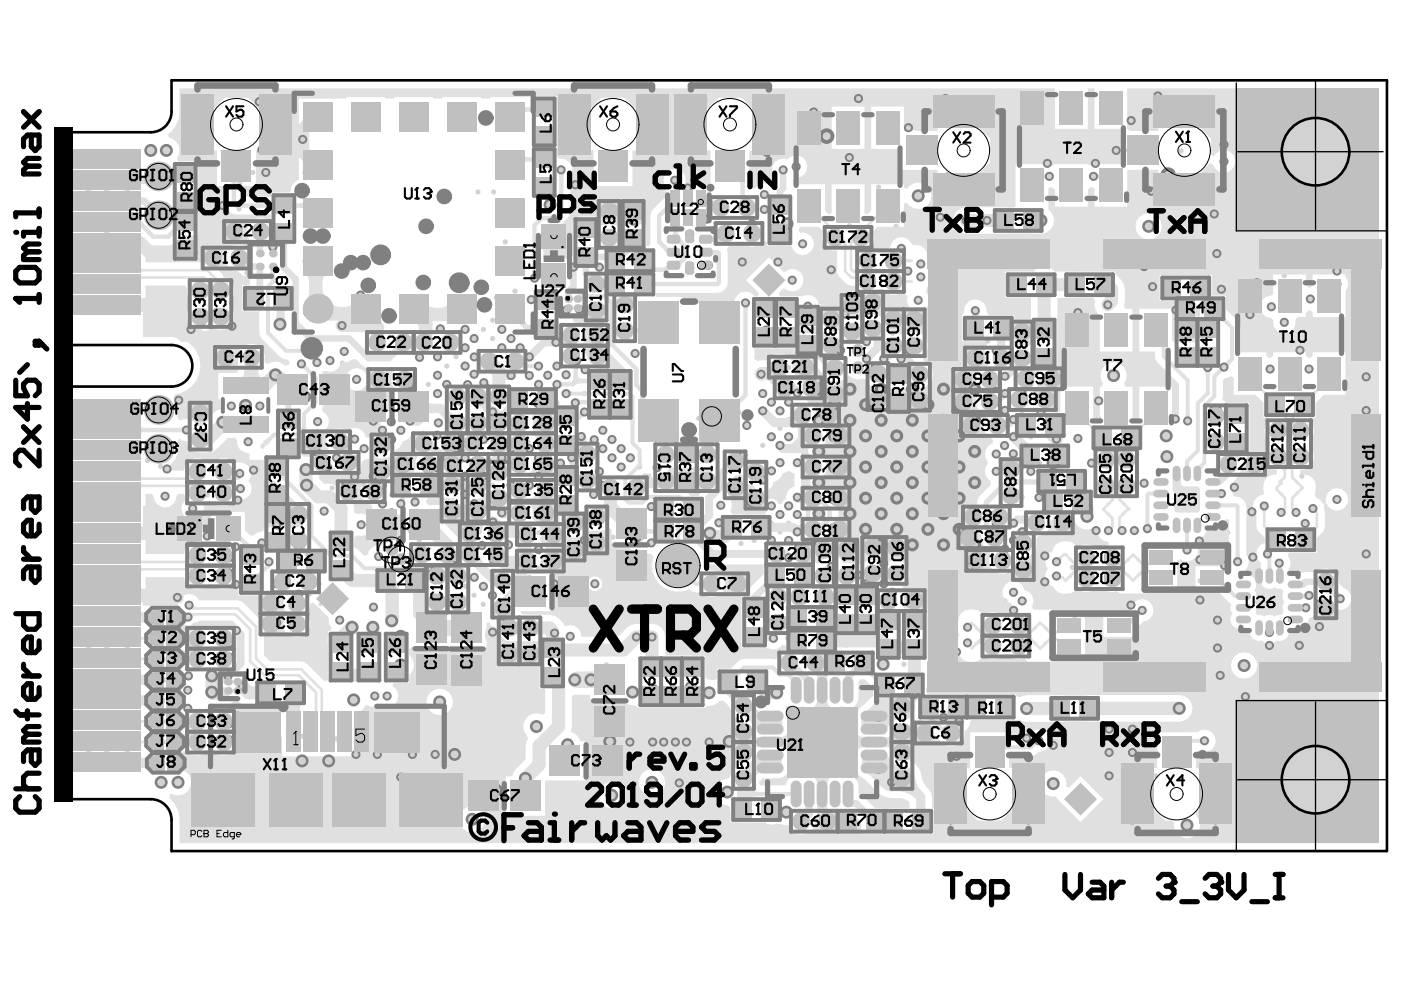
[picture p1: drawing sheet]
<svg xmlns="http://www.w3.org/2000/svg" width="297mm" height="210mm" viewBox="0 0 297 210" stroke-linecap="round" stroke-linejoin="round" font-family="sans-serif">
<path d="M14.3 28h17.7a4.4 4.4 0 0 0 4.4-4.4v-6.6h257.7v163.4h-257.7v-6.6a4.4 4.4 0 0 0-4.4-4.4h-17.7v-87.4h22.1a4.4 4.4 0 0 0 4.4-4.4 4.4 4.4 0 0 0-4.4-4.4h-22.1z" fill="none" stroke="#000" stroke-width=".56"/>
<g fill="#d2d2d2">
<circle cx="140.4" cy="31.5" r=".55"/>
<circle cx="130.7" cy="35" r=".55"/>
<circle cx="214.9" cy="110.9" r=".55"/>
<circle cx="216.7" cy="112.8" r=".55"/>
<circle cx="218.6" cy="99.9" r=".55"/>
<circle cx="218.6" cy="92.6" r=".55"/>
<circle cx="216.7" cy="90.8" r=".55"/>
<circle cx="51.4" cy="145.5" r=".55"/>
<circle cx="231.4" cy="98.2" r=".55"/>
<circle cx="228.5" cy="93" r=".55"/>
<circle cx="265.4" cy="108.5" r=".55"/>
<circle cx="58.7" cy="111.3" r=".55"/>
<circle cx="83" cy="89.4" r=".55"/>
<circle cx="85.4" cy="98.5" r=".55"/>
<circle cx="81.1" cy="91.2" r=".55"/>
<circle cx="85" cy="91.2" r=".55"/>
<circle cx="78.1" cy="60.5" r=".55"/>
<circle cx="77" cy="55.7" r=".55"/>
<circle cx="218.1" cy="160.6" r=".55"/>
<circle cx="223.3" cy="158" r=".55"/>
<circle cx="223.3" cy="166.1" r=".83"/>
<circle cx="201.6" cy="168.3" r=".55"/>
<circle cx="255.4" cy="157.1" r=".55"/>
<circle cx="255" cy="160" r=".55"/>
<circle cx="247.3" cy="92.4" r=".83"/>
<circle cx="269.3" cy="78.2" r=".55"/>
<circle cx="277.5" cy="78.2" r=".55"/>
<circle cx="220.7" cy="87.6" r=".55"/>
<circle cx="277.8" cy="63.4" r=".55"/>
<circle cx="257.7" cy="87.1" r=".83"/>
<circle cx="251.8" cy="89.3" r=".55"/>
<circle cx="260.3" cy="92.7" r=".55"/>
<circle cx="265.8" cy="93.2" r=".55"/>
<circle cx="265.8" cy="112.9" r=".55"/>
<circle cx="276" cy="114.1" r=".55"/>
<circle cx="260.3" cy="112.9" r=".55"/>
<circle cx="262.4" cy="119.1" r=".55"/>
<circle cx="265.8" cy="100.9" r=".55"/>
<circle cx="223.3" cy="98.1" r=".83"/>
<circle cx="230.5" cy="109.5" r=".83"/>
<circle cx="268" cy="107.3" r=".55"/>
<circle cx="278.4" cy="107.8" r=".55"/>
<circle cx="276.7" cy="111" r=".55"/>
<circle cx="274.8" cy="108.6" r=".55"/>
<circle cx="276" cy="101" r=".55"/>
<circle cx="193.6" cy="146.9" r=".83"/>
<circle cx="205.1" cy="136.3" r=".55"/>
<circle cx="208" cy="136" r=".55"/>
<circle cx="209.3" cy="143.9" r=".55"/>
<circle cx="258.1" cy="134.4" r=".55"/>
<circle cx="254.4" cy="127.2" r=".55"/>
<circle cx="254.4" cy="118.7" r=".55"/>
<circle cx="213.1" cy="87" r=".55"/>
<circle cx="216.7" cy="94.4" r=".55"/>
<circle cx="214.8" cy="96.2" r=".55"/>
<circle cx="214.9" cy="92.6" r=".55"/>
<circle cx="214.9" cy="88.9" r=".55"/>
<circle cx="217.5" cy="97.4" r=".55"/>
<circle cx="214.9" cy="99.9" r=".55"/>
<circle cx="214" cy="103.1" r=".55"/>
<circle cx="220.4" cy="98.1" r=".55"/>
<circle cx="220.3" cy="105.5" r=".55"/>
<circle cx="221.5" cy="117.9" r=".55"/>
<circle cx="214.4" cy="105.1" r=".55"/>
<circle cx="224" cy="122.1" r=".55"/>
<circle cx="224" cy="119.1" r=".55"/>
<circle cx="213" cy="94.5" r=".55"/>
<circle cx="216.7" cy="105.4" r=".55"/>
<circle cx="211.2" cy="99.9" r=".55"/>
<circle cx="224" cy="93.1" r=".55"/>
<circle cx="216.7" cy="87.1" r=".55"/>
<circle cx="223" cy="80.2" r=".55"/>
<circle cx="221.7" cy="84.7" r=".55"/>
<circle cx="213.1" cy="98.1" r=".55"/>
<circle cx="199.6" cy="143.9" r=".55"/>
<circle cx="283.5" cy="105.9" r=".55"/>
<circle cx="251.7" cy="116.6" r=".55"/>
<circle cx="259" cy="104.7" r=".55"/>
<circle cx="259.6" cy="119.9" r=".55"/>
<circle cx="256.1" cy="77.9" r=".55"/>
<circle cx="249.2" cy="88.8" r=".55"/>
<circle cx="242.6" cy="102.5" r=".55"/>
<circle cx="235" cy="112.5" r=".55"/>
<circle cx="237.9" cy="112.5" r=".55"/>
<circle cx="243.3" cy="112.1" r=".55"/>
<circle cx="217.7" cy="156.5" r=".55"/>
<circle cx="240.1" cy="154.6" r=".55"/>
<circle cx="235.1" cy="154.6" r=".55"/>
<circle cx="235.1" cy="164.5" r=".55"/>
<circle cx="235.1" cy="159.5" r=".55"/>
<circle cx="240.1" cy="159.5" r=".55"/>
<circle cx="240.1" cy="164.5" r=".55"/>
<circle cx="245.1" cy="164.5" r=".55"/>
<circle cx="251.7" cy="174.9" r=".83"/>
<circle cx="250" cy="150.2" r=".83"/>
<circle cx="240.1" cy="173.8" r=".55"/>
<circle cx="240.3" cy="143.9" r=".55"/>
<circle cx="217.7" cy="150.2" r=".83"/>
<circle cx="227.4" cy="120.3" r=".55"/>
<circle cx="261.7" cy="103.3" r=".55"/>
<circle cx="263.8" cy="141.1" r=".83"/>
<circle cx="258.1" cy="140" r=".55"/>
<circle cx="258.7" cy="143.2" r=".55"/>
<circle cx="201.8" cy="130.9" r=".55"/>
<circle cx="276.9" cy="128.9" r=".55"/>
<circle cx="289.7" cy="87" r=".55"/>
<circle cx="289.7" cy="105.9" r=".55"/>
<circle cx="289.7" cy="95.2" r=".55"/>
<circle cx="245.1" cy="154.6" r=".55"/>
<circle cx="258.1" cy="137.4" r=".55"/>
<circle cx="245.1" cy="159.5" r=".55"/>
<circle cx="269.6" cy="65" r=".55"/>
<circle cx="265.6" cy="118.1" r=".55"/>
<circle cx="241.2" cy="168.3" r=".55"/>
<circle cx="275.9" cy="71.6" r=".55"/>
<circle cx="275.6" cy="74.3" r=".55"/>
<circle cx="272.3" cy="71.6" r=".55"/>
<circle cx="279.1" cy="53.9" r=".55"/>
<circle cx="274.8" cy="56.2" r=".55"/>
<circle cx="244.4" cy="60.8" r=".55"/>
<circle cx="272.3" cy="58.4" r=".55"/>
<circle cx="272.3" cy="68.3" r=".55"/>
<circle cx="249.3" cy="65.7" r=".55"/>
<circle cx="211.2" cy="96.3" r=".55"/>
<circle cx="142.4" cy="147.3" r=".55"/>
<circle cx="201.6" cy="173.8" r=".55"/>
<circle cx="117.5" cy="123.8" r=".55"/>
<circle cx="119.7" cy="127.5" r=".55"/>
<circle cx="120.9" cy="134.9" r=".55"/>
<circle cx="133.7" cy="97.1" r=".55"/>
<circle cx="131.7" cy="95.1" r=".55"/>
<circle cx="129.8" cy="93.2" r=".55"/>
<circle cx="127.8" cy="95.1" r=".55"/>
<circle cx="121.2" cy="97" r=".55"/>
<circle cx="118.8" cy="98.2" r=".55"/>
<circle cx="120.1" cy="106.7" r=".55"/>
<circle cx="120" cy="110.7" r=".55"/>
<circle cx="110.2" cy="108.9" r=".55"/>
<circle cx="110.3" cy="104.8" r=".55"/>
<circle cx="117.2" cy="111.1" r=".55"/>
<circle cx="106.4" cy="108.7" r=".55"/>
<circle cx="112.2" cy="102.9" r=".55"/>
<circle cx="115.7" cy="108.9" r=".55"/>
<circle cx="124.5" cy="101.8" r=".55"/>
<circle cx="211.4" cy="114.5" r=".55"/>
<circle cx="206.5" cy="108.8" r=".69"/>
<circle cx="209.4" cy="72.3" r=".55"/>
<circle cx="284.1" cy="126.9" r=".55"/>
<circle cx="289.7" cy="79.9" r=".55"/>
<circle cx="289.7" cy="68.3" r=".55"/>
<circle cx="289.7" cy="55" r=".55"/>
<circle cx="253.3" cy="143.2" r=".55"/>
<circle cx="279.9" cy="143.6" r=".55"/>
<circle cx="270.4" cy="143.6" r=".55"/>
<circle cx="213.1" cy="79.8" r=".55"/>
<circle cx="211.2" cy="74.3" r=".55"/>
<circle cx="206.8" cy="65.9" r=".55"/>
<circle cx="213.1" cy="76.1" r=".55"/>
<circle cx="211.2" cy="77.9" r=".55"/>
<circle cx="213.1" cy="83.4" r=".55"/>
<circle cx="214.9" cy="85.3" r=".55"/>
<circle cx="211.3" cy="81.6" r=".55"/>
<circle cx="232.4" cy="112.5" r=".55"/>
<circle cx="216.7" cy="83.4" r=".55"/>
<circle cx="92.9" cy="89.7" r=".55"/>
<circle cx="96.9" cy="84.8" r=".55"/>
<circle cx="99.1" cy="81.5" r=".55"/>
<circle cx="100.5" cy="79.3" r=".55"/>
<circle cx="98.6" cy="77.6" r=".55"/>
<circle cx="92.7" cy="92.3" r=".55"/>
<circle cx="102.6" cy="81.1" r=".55"/>
<circle cx="94.7" cy="81.5" r=".55"/>
<circle cx="92.8" cy="83.5" r=".55"/>
<circle cx="75.6" cy="80.4" r=".55"/>
<circle cx="73" cy="74.5" r=".55"/>
<circle cx="67.2" cy="76.9" r=".55"/>
<circle cx="75.3" cy="76.9" r=".55"/>
<circle cx="68.7" cy="108.4" r=".55"/>
<circle cx="73.3" cy="102.9" r=".55"/>
<circle cx="75.2" cy="101.1" r=".55"/>
<circle cx="64.9" cy="99.6" r=".83"/>
<circle cx="61.8" cy="80.2" r=".55"/>
<circle cx="65" cy="102.9" r=".83"/>
<circle cx="70" cy="76.5" r=".55"/>
<circle cx="67.1" cy="74" r=".55"/>
<circle cx="72.6" cy="77" r=".55"/>
<circle cx="72.5" cy="69" r=".55"/>
<circle cx="76.6" cy="111.3" r=".55"/>
<circle cx="63.9" cy="77.1" r=".55"/>
<circle cx="58.4" cy="79.5" r=".83"/>
<circle cx="49.2" cy="69.2" r=".55"/>
<circle cx="137.5" cy="101" r=".55"/>
<circle cx="72.4" cy="57.5" r=".55"/>
<circle cx="76.4" cy="62.6" r=".55"/>
<circle cx="82.5" cy="67.1" r=".55"/>
<circle cx="78.6" cy="67.2" r=".55"/>
<circle cx="80.7" cy="54" r=".83"/>
<circle cx="55.1" cy="86.1" r=".55"/>
<circle cx="157.4" cy="55.6" r=".55"/>
<circle cx="138.2" cy="135.1" r=".55"/>
<circle cx="164" cy="135.3" r=".55"/>
<circle cx="154.6" cy="138.2" r=".55"/>
<circle cx="198.6" cy="52.7" r=".55"/>
<circle cx="185.6" cy="52.7" r=".55"/>
<circle cx="190" cy="48" r=".55"/>
<circle cx="180.1" cy="47.8" r=".55"/>
<circle cx="186.3" cy="39.7" r=".55"/>
<circle cx="161.4" cy="79.3" r=".55"/>
<circle cx="160.5" cy="75.6" r=".55"/>
<circle cx="138.1" cy="107.4" r=".55"/>
<circle cx="132.3" cy="111.4" r=".55"/>
<circle cx="162.5" cy="70.4" r=".83"/>
<circle cx="135.1" cy="114" r=".55"/>
<circle cx="126.1" cy="123.8" r=".55"/>
<circle cx="131.6" cy="120.5" r=".55"/>
<circle cx="130" cy="113.9" r=".55"/>
<circle cx="120.1" cy="65.7" r=".55"/>
<circle cx="115.8" cy="68.8" r=".55"/>
<circle cx="122.8" cy="65.6" r=".55"/>
<circle cx="118.1" cy="77.6" r=".55"/>
<circle cx="126.7" cy="71.1" r=".55"/>
<circle cx="117.9" cy="72.6" r=".55"/>
<circle cx="113.2" cy="68.8" r=".55"/>
<circle cx="122.3" cy="76.5" r=".55"/>
<circle cx="120" cy="79.5" r=".55"/>
<circle cx="114.2" cy="81.5" r=".55"/>
<circle cx="116.1" cy="79.6" r=".55"/>
<circle cx="108.4" cy="79.6" r=".55"/>
<circle cx="114" cy="85.5" r=".55"/>
<circle cx="115.7" cy="89.7" r=".55"/>
<circle cx="133" cy="69" r=".55"/>
<circle cx="112.6" cy="63.5" r=".55"/>
<circle cx="113.3" cy="59" r=".55"/>
<circle cx="134.7" cy="74.9" r=".55"/>
<circle cx="200" cy="152.1" r=".55"/>
<circle cx="203.3" cy="152.9" r=".55"/>
<circle cx="254.4" cy="123.2" r=".55"/>
<circle cx="212.7" cy="149.9" r=".55"/>
<circle cx="51" cy="103.6" r=".55"/>
<circle cx="67.3" cy="89.4" r=".55"/>
<circle cx="43.9" cy="104.9" r=".55"/>
<circle cx="52.6" cy="93.7" r=".55"/>
<circle cx="40.9" cy="107.8" r=".55"/>
<circle cx="47" cy="107.8" r=".55"/>
<circle cx="53.8" cy="99.7" r=".55"/>
<circle cx="53.4" cy="89.5" r=".83"/>
<circle cx="56.5" cy="88.8" r=".55"/>
<circle cx="50.8" cy="100.4" r=".55"/>
<circle cx="43.9" cy="113.7" r=".55"/>
<circle cx="34" cy="98.9" r=".55"/>
<circle cx="35" cy="105.2" r=".55"/>
<circle cx="35.4" cy="99.4" r=".55"/>
<circle cx="33.5" cy="93.9" r=".83"/>
<circle cx="36.2" cy="112.2" r=".55"/>
<circle cx="145.7" cy="30.8" r=".55"/>
<circle cx="136.9" cy="21.2" r=".55"/>
<circle cx="137.3" cy="26.9" r=".55"/>
<circle cx="162" cy="44.4" r=".55"/>
<circle cx="59.4" cy="68.8" r=".83"/>
<circle cx="42" cy="87.2" r=".55"/>
<circle cx="144" cy="166" r=".55"/>
<circle cx="96.4" cy="160" r=".83"/>
<circle cx="168" cy="59.4" r=".55"/>
<circle cx="143.1" cy="38.2" r=".55"/>
<circle cx="145.8" cy="39.9" r=".55"/>
<circle cx="101.9" cy="60.9" r=".55"/>
<circle cx="102.2" cy="64.6" r=".55"/>
<circle cx="126.4" cy="65.7" r=".55"/>
<circle cx="80.3" cy="118" r=".55"/>
<circle cx="57" cy="119.1" r=".55"/>
<circle cx="58.7" cy="123.8" r=".55"/>
<circle cx="63.4" cy="126" r=".55"/>
<circle cx="149" cy="21.2" r=".55"/>
<circle cx="148.6" cy="26.9" r=".55"/>
<circle cx="146.2" cy="49.6" r=".55"/>
<circle cx="145.9" cy="46.7" r=".55"/>
<circle cx="159.4" cy="47.4" r=".55"/>
<circle cx="184.1" cy="65.7" r=".55"/>
<circle cx="127.8" cy="91.2" r=".55"/>
<circle cx="139.4" cy="99.1" r=".55"/>
<circle cx="150.9" cy="88.8" r=".55"/>
<circle cx="39.9" cy="130.8" r=".55"/>
<circle cx="44.9" cy="143.3" r=".83"/>
<circle cx="40" cy="143.3" r=".55"/>
<circle cx="39.8" cy="146.3" r=".55"/>
<circle cx="44.9" cy="146.7" r=".83"/>
<circle cx="40.1" cy="128.3" r=".55"/>
<circle cx="149.8" cy="101.9" r=".55"/>
<circle cx="106.4" cy="69.8" r=".55"/>
<circle cx="104.4" cy="67.9" r=".55"/>
<circle cx="105.2" cy="63.1" r=".55"/>
<circle cx="109.2" cy="61.7" r=".55"/>
<circle cx="112.2" cy="79.6" r=".55"/>
<circle cx="123.9" cy="83.5" r=".55"/>
<circle cx="124.1" cy="78.4" r=".55"/>
<circle cx="118.1" cy="81.5" r=".55"/>
<circle cx="116.1" cy="83.5" r=".55"/>
<circle cx="126.7" cy="75.5" r=".55"/>
<circle cx="121.6" cy="72.1" r=".55"/>
<circle cx="157.2" cy="103.1" r=".55"/>
<circle cx="138.6" cy="146.1" r=".55"/>
<circle cx="128.6" cy="141" r=".55"/>
<circle cx="134.1" cy="146.7" r=".83"/>
<circle cx="138.4" cy="157.3" r=".55"/>
<circle cx="133.6" cy="157.3" r=".55"/>
<circle cx="129.3" cy="157.2" r=".83"/>
<circle cx="118.3" cy="137.3" r=".55"/>
<circle cx="117.6" cy="134.2" r=".55"/>
<circle cx="134.9" cy="135.1" r=".55"/>
<circle cx="148.1" cy="88.7" r=".55"/>
<circle cx="161.7" cy="83.4" r=".55"/>
<circle cx="140.7" cy="157.3" r=".55"/>
<circle cx="142" cy="155.1" r=".36"/>
<circle cx="144.2" cy="152.8" r=".55"/>
<circle cx="139.7" cy="155.1" r=".36"/>
<circle cx="139.7" cy="159.5" r=".36"/>
<circle cx="161.7" cy="94.4" r=".55"/>
<circle cx="157.5" cy="96.5" r=".55"/>
<circle cx="152.8" cy="107.1" r=".55"/>
<circle cx="83" cy="131.6" r=".83"/>
<circle cx="141.5" cy="102.3" r=".55"/>
<circle cx="134.9" cy="103.4" r=".55"/>
<circle cx="108.2" cy="126.3" r=".55"/>
<circle cx="283.5" cy="57.5" r=".55"/>
<circle cx="259.5" cy="30.7" r=".55"/>
<circle cx="265" cy="66.7" r=".55"/>
<circle cx="250.4" cy="53.8" r=".55"/>
<circle cx="266.5" cy="60" r=".55"/>
<circle cx="283.5" cy="60.2" r=".55"/>
<circle cx="53.6" cy="36.6" r=".55"/>
<circle cx="70.1" cy="36.6" r=".55"/>
<circle cx="64.6" cy="36.6" r=".55"/>
<circle cx="59.1" cy="36.6" r=".55"/>
<circle cx="50.8" cy="35.5" r=".55"/>
<circle cx="50.8" cy="38.9" r=".55"/>
<circle cx="58.7" cy="132" r=".55"/>
<circle cx="50.4" cy="151.8" r=".55"/>
<circle cx="55.5" cy="115.1" r=".55"/>
<circle cx="48.3" cy="143.3" r=".55"/>
<circle cx="116.6" cy="38.9" r=".55"/>
<circle cx="67.4" cy="36.6" r=".55"/>
<circle cx="130" cy="35.2" r=".55"/>
<circle cx="39.3" cy="42.5" r=".55"/>
<circle cx="77.1" cy="26.4" r=".55"/>
<circle cx="40.9" cy="53.6" r=".55"/>
<circle cx="248.6" cy="61.1" r=".55"/>
<circle cx="234.9" cy="64.6" r=".55"/>
<circle cx="186.3" cy="152.1" r=".55"/>
<circle cx="186.3" cy="163.1" r=".55"/>
<circle cx="175.3" cy="34.9" r=".55"/>
<circle cx="162" cy="41.2" r=".55"/>
<circle cx="172.5" cy="23.7" r=".55"/>
<circle cx="82.3" cy="82.5" r=".55"/>
<circle cx="85" cy="83.5" r=".55"/>
<circle cx="92.8" cy="79.6" r=".55"/>
<circle cx="88.9" cy="83.5" r=".55"/>
<circle cx="90.8" cy="81.5" r=".55"/>
<circle cx="94.7" cy="77.6" r=".55"/>
<circle cx="143.2" cy="157.3" r=".55"/>
<circle cx="185.6" cy="57.5" r=".55"/>
<circle cx="91.4" cy="142" r=".55"/>
<circle cx="185" cy="132" r=".55"/>
<circle cx="179.1" cy="66.6" r=".55"/>
<circle cx="258.1" cy="131.5" r=".55"/>
<circle cx="164.7" cy="146.9" r=".83"/>
<circle cx="247.4" cy="96.8" r=".83"/>
<circle cx="120.3" cy="157.9" r=".83"/>
<circle cx="154.6" cy="157.2" r=".83"/>
<circle cx="150.3" cy="146.9" r=".83"/>
<circle cx="157.6" cy="159.5" r=".55"/>
<circle cx="157.6" cy="155.1" r=".55"/>
<circle cx="172.9" cy="140.6" r=".55"/>
<circle cx="191.2" cy="155.1" r=".55"/>
<circle cx="191.2" cy="159.5" r=".55"/>
<circle cx="166.7" cy="172.2" r=".83"/>
<circle cx="175.4" cy="174.1" r=".55"/>
<circle cx="163.7" cy="172.1" r=".83"/>
<circle cx="85" cy="141" r=".83"/>
<circle cx="72.3" cy="143.2" r=".83"/>
<circle cx="89" cy="75.8" r=".55"/>
<circle cx="80.3" cy="80.4" r=".55"/>
<circle cx="92.8" cy="75.7" r=".55"/>
<circle cx="85" cy="134.9" r=".83"/>
<circle cx="79" cy="133" r=".83"/>
<circle cx="74.6" cy="133" r=".83"/>
<circle cx="78.2" cy="143.2" r=".83"/>
<circle cx="48.6" cy="139.3" r=".55"/>
<circle cx="48.6" cy="136.4" r=".55"/>
<circle cx="85" cy="164.8" r=".55"/>
<circle cx="64.2" cy="156.1" r=".55"/>
<circle cx="71.3" cy="156.7" r=".55"/>
<circle cx="62.9" cy="132.3" r=".55"/>
<circle cx="161.4" cy="157.3" r=".55"/>
<circle cx="169.3" cy="152.4" r=".55"/>
<circle cx="169.3" cy="157.3" r=".55"/>
<circle cx="169.3" cy="162.3" r=".55"/>
<circle cx="179.3" cy="162.3" r=".55"/>
<circle cx="179.3" cy="157.3" r=".55"/>
<circle cx="179.3" cy="152.4" r=".55"/>
<circle cx="174.3" cy="152.4" r=".55"/>
<circle cx="174.3" cy="162.3" r=".55"/>
<circle cx="174.3" cy="157.3" r=".55"/>
<circle cx="187.2" cy="140.8" r=".83"/>
<circle cx="218.3" cy="143.9" r=".55"/>
<circle cx="160" cy="129.1" r=".83"/>
<circle cx="164.9" cy="126.5" r=".55"/>
<circle cx="108.2" cy="138.6" r=".55"/>
<circle cx="106.4" cy="132.1" r=".55"/>
<circle cx="104.4" cy="134" r=".55"/>
<circle cx="194.7" cy="63.7" r=".55"/>
<circle cx="216" cy="60.4" r=".55"/>
<circle cx="221.4" cy="59.3" r=".83"/>
<circle cx="236.1" cy="79.6" r=".83"/>
<circle cx="251.7" cy="105.9" r=".83"/>
<circle cx="271.6" cy="108.6" r=".55"/>
<circle cx="216.7" cy="127.4" r=".55"/>
<circle cx="214.9" cy="125.6" r=".55"/>
<circle cx="239.8" cy="128.3" r=".55"/>
<circle cx="254.3" cy="114.7" r=".55"/>
<circle cx="193.8" cy="131.8" r=".55"/>
<circle cx="124.2" cy="48.7" r=".55"/>
<circle cx="34.2" cy="165.9" r=".83"/>
<circle cx="40.5" cy="69.9" r=".55"/>
<circle cx="43" cy="67.9" r=".55"/>
<circle cx="32" cy="31.9" r=".83"/>
<circle cx="35.3" cy="31.9" r=".83"/>
<circle cx="37.1" cy="161.7" r=".55"/>
<circle cx="289.7" cy="117.4" r=".55"/>
<circle cx="162.6" cy="32.3" r=".55"/>
<circle cx="227.9" cy="130.6" r=".55"/>
<circle cx="195.2" cy="56" r=".55"/>
<circle cx="272.4" cy="99.3" r=".55"/>
<circle cx="269.1" cy="132.3" r=".55"/>
<circle cx="172.5" cy="34" r=".55"/>
<circle cx="180.1" cy="33.4" r=".55"/>
<circle cx="179" cy="25.2" r=".55"/>
<circle cx="244.1" cy="33.5" r=".55"/>
<circle cx="250.4" cy="32" r=".55"/>
<circle cx="235.4" cy="41.9" r=".55"/>
<circle cx="49.7" cy="49.1" r=".55"/>
<circle cx="45.2" cy="54.7" r=".55"/>
<circle cx="170.7" cy="77.8" r=".55"/>
<circle cx="206.8" cy="75.9" r=".55"/>
<circle cx="236.7" cy="31.9" r=".55"/>
<circle cx="218.8" cy="22.8" r=".55"/>
<circle cx="245.5" cy="20.3" r=".55"/>
<circle cx="239.8" cy="25.6" r=".55"/>
<circle cx="209.8" cy="40.1" r=".55"/>
<circle cx="200.5" cy="20.9" r=".55"/>
<circle cx="209.8" cy="23.6" r=".55"/>
<circle cx="256.6" cy="40.1" r=".55"/>
<circle cx="250.4" cy="42.2" r=".55"/>
<circle cx="256.6" cy="23.6" r=".55"/>
<circle cx="251.1" cy="23.6" r=".55"/>
<circle cx="243.5" cy="48" r=".83"/>
<circle cx="222.5" cy="37.4" r=".55"/>
<circle cx="231.8" cy="37.4" r=".55"/>
<circle cx="168.8" cy="35.3" r=".55"/>
<circle cx="188.1" cy="27.1" r=".55"/>
<circle cx="220.7" cy="46.7" r=".83"/>
<circle cx="166.9" cy="47.4" r=".83"/>
<circle cx="209.4" cy="120.1" r=".55"/>
<circle cx="221.5" cy="123.4" r=".55"/>
<circle cx="200.2" cy="121.9" r=".55"/>
<circle cx="198.4" cy="123.8" r=".55"/>
<circle cx="211.2" cy="129.2" r=".55"/>
<circle cx="213.1" cy="127.4" r=".55"/>
<circle cx="199.9" cy="73.2" r=".55"/>
<circle cx="289.7" cy="125.4" r=".55"/>
<circle cx="289.7" cy="143.6" r=".55"/>
<circle cx="289.7" cy="133.8" r=".55"/>
<circle cx="270.4" cy="53.9" r=".55"/>
<circle cx="242.6" cy="56.5" r=".55"/>
<circle cx="238.7" cy="53.8" r=".55"/>
<circle cx="220.4" cy="53.8" r=".55"/>
<circle cx="216" cy="52.7" r=".55"/>
<circle cx="205.5" cy="54.7" r=".55"/>
<circle cx="195.2" cy="58.7" r=".55"/>
<circle cx="189.2" cy="70.6" r=".55"/>
<circle cx="166" cy="36" r=".55"/>
<circle cx="235.4" cy="22.7" r=".55"/>
<circle cx="52.3" cy="57.9" r=".55"/>
<circle cx="52.3" cy="52.4" r=".55"/>
<circle cx="57.8" cy="52.4" r=".55"/>
<circle cx="57.8" cy="57.9" r=".55"/>
<circle cx="63.2" cy="119" r=".55"/>
<circle cx="150.2" cy="56.2" r=".55"/>
<circle cx="71.4" cy="97.1" r=".55"/>
<circle cx="77.2" cy="99" r=".55"/>
<circle cx="83" cy="104.9" r=".55"/>
<circle cx="85" cy="110.7" r=".55"/>
<circle cx="81.1" cy="102.9" r=".55"/>
<circle cx="160.1" cy="53.1" r=".55"/>
<circle cx="123" cy="44.3" r=".55"/>
<circle cx="115.4" cy="28.6" r=".55"/>
<circle cx="149.8" cy="46.5" r=".55"/>
<circle cx="86.9" cy="81.5" r=".55"/>
<circle cx="122" cy="39.2" r=".55"/>
<circle cx="146.2" cy="56.9" r=".55"/>
<circle cx="79.1" cy="93.2" r=".55"/>
<circle cx="63.2" cy="121.3" r=".36"/>
<circle cx="75.2" cy="97.1" r=".55"/>
<circle cx="83" cy="93.2" r=".55"/>
<circle cx="108.3" cy="102.9" r=".55"/>
<circle cx="65.6" cy="123.8" r=".55"/>
<circle cx="65.6" cy="121.3" r=".36"/>
<circle cx="155.3" cy="34.2" r=".55"/>
<circle cx="104.6" cy="130.1" r=".55"/>
<circle cx="108.3" cy="130.1" r=".55"/>
<circle cx="67.9" cy="121.3" r=".36"/>
<circle cx="92.8" cy="122.4" r=".55"/>
<circle cx="102.4" cy="128.1" r=".55"/>
<circle cx="100.5" cy="126.2" r=".55"/>
<circle cx="98.6" cy="124.3" r=".55"/>
<circle cx="106.4" cy="124.3" r=".55"/>
<circle cx="107.7" cy="120.3" r=".55"/>
<circle cx="114.2" cy="120.4" r=".55"/>
<circle cx="85" cy="114.6" r=".55"/>
<circle cx="106.4" cy="128.2" r=".55"/>
<circle cx="209.3" cy="46.7" r=".55"/>
<circle cx="56.4" cy="36.6" r=".55"/>
<circle cx="53.7" cy="44.3" r=".55"/>
<circle cx="50.7" cy="44.3" r=".55"/>
<circle cx="56.7" cy="44.3" r=".55"/>
<circle cx="50.1" cy="133.7" r=".55"/>
<circle cx="22.6" cy="51.4" r=".55"/>
<circle cx="18.8" cy="51.4" r=".55"/>
<circle cx="27" cy="51.4" r=".55"/>
<circle cx="22.6" cy="64.6" r=".55"/>
<circle cx="18.8" cy="64.6" r=".55"/>
<circle cx="27" cy="64.6" r=".55"/>
<circle cx="22.6" cy="95.4" r=".55"/>
<circle cx="18.8" cy="95.4" r=".55"/>
<circle cx="27" cy="95.4" r=".55"/>
<circle cx="22.6" cy="108.6" r=".55"/>
<circle cx="18.8" cy="108.6" r=".55"/>
<circle cx="27" cy="108.6" r=".55"/>
<circle cx="22.6" cy="113" r=".55"/>
<circle cx="18.8" cy="113" r=".55"/>
<circle cx="27" cy="113" r=".55"/>
<circle cx="27" cy="126.3" r=".55"/>
<circle cx="18.8" cy="126.3" r=".55"/>
<circle cx="22.6" cy="126.3" r=".55"/>
<circle cx="117.3" cy="113.3" r=".55"/>
<circle cx="169.5" cy="126.5" r=".55"/>
<circle cx="193.8" cy="127.4" r=".55"/>
<circle cx="216.7" cy="70.4" r=".55"/>
<circle cx="57.8" cy="26.4" r=".55"/>
<circle cx="232.9" cy="85" r=".55"/>
<circle cx="104.4" cy="95.1" r=".55"/>
<circle cx="94.7" cy="101" r=".55"/>
<circle cx="100.6" cy="99" r=".55"/>
<circle cx="102.5" cy="104.9" r=".55"/>
<circle cx="104.4" cy="102.9" r=".55"/>
<circle cx="108.3" cy="99" r=".55"/>
<circle cx="135.6" cy="99" r=".55"/>
<circle cx="180" cy="123.8" r=".55"/>
<circle cx="185.5" cy="121.9" r=".55"/>
<circle cx="185.5" cy="74.3" r=".55"/>
<circle cx="180" cy="72.4" r=".55"/>
<circle cx="176.4" cy="76.1" r=".55"/>
<circle cx="169" cy="94.4" r=".55"/>
<circle cx="163.5" cy="107.3" r=".55"/>
<circle cx="167.2" cy="107.3" r=".55"/>
<circle cx="165.4" cy="116.4" r=".55"/>
<circle cx="169" cy="105.4" r=".55"/>
<circle cx="121.7" cy="26.9" r=".55"/>
<circle cx="55.5" cy="31.7" r=".55"/>
<circle cx="55" cy="21.6" r=".55"/>
<circle cx="41.3" cy="30.8" r=".55"/>
<circle cx="41.3" cy="22.5" r=".55"/>
<circle cx="41.3" cy="26.4" r=".55"/>
<circle cx="22.6" cy="40.4" r=".55"/>
<circle cx="18.8" cy="40.4" r=".55"/>
<circle cx="27" cy="40.4" r=".55"/>
<circle cx="22.6" cy="159.3" r=".55"/>
<circle cx="18.8" cy="159.3" r=".55"/>
<circle cx="27" cy="159.3" r=".55"/>
<circle cx="22.6" cy="137.3" r=".55"/>
<circle cx="18.8" cy="137.3" r=".55"/>
<circle cx="27" cy="137.3" r=".55"/>
<circle cx="22.6" cy="124.1" r=".55"/>
<circle cx="18.8" cy="124.1" r=".55"/>
<circle cx="27" cy="124.1" r=".55"/>
<circle cx="22.6" cy="106.4" r=".55"/>
<circle cx="18.8" cy="106.4" r=".55"/>
<circle cx="27" cy="106.4" r=".55"/>
<circle cx="27" cy="88.8" r=".55"/>
<circle cx="18.8" cy="88.8" r=".55"/>
<circle cx="22.6" cy="88.8" r=".55"/>
<circle cx="92.7" cy="99.2" r=".55"/>
<circle cx="96.7" cy="95.1" r=".55"/>
<circle cx="121.7" cy="30.8" r=".55"/>
<circle cx="163.6" cy="21.2" r=".55"/>
<circle cx="114.2" cy="101" r=".55"/>
<circle cx="114.2" cy="97.1" r=".55"/>
<circle cx="98.6" cy="97.1" r=".55"/>
<circle cx="100.6" cy="106.8" r=".55"/>
<circle cx="95.8" cy="108.4" r=".55"/>
<circle cx="187.4" cy="119.5" r=".55"/>
<circle cx="164.9" cy="55.6" r=".55"/>
<circle cx="64.2" cy="29.6" r=".55"/>
<circle cx="163.6" cy="26.9" r=".55"/>
<circle cx="176.2" cy="57.2" r=".55"/>
<circle cx="176.4" cy="120.1" r=".55"/>
<circle cx="183.7" cy="123.8" r=".55"/>
<circle cx="181.9" cy="121.9" r=".55"/>
<circle cx="170.2" cy="51.7" r=".55"/>
<circle cx="171.3" cy="64.9" r=".55"/>
<circle cx="115.9" cy="104" r=".55"/>
<circle cx="106.4" cy="104.8" r=".55"/>
<circle cx="96.7" cy="122.4" r=".55"/>
<circle cx="92.8" cy="114.6" r=".55"/>
<circle cx="88.9" cy="110.7" r=".55"/>
<circle cx="102.5" cy="93.2" r=".55"/>
<circle cx="94.7" cy="97.1" r=".55"/>
<circle cx="96.7" cy="99" r=".55"/>
<circle cx="100.6" cy="95.1" r=".55"/>
<circle cx="116.1" cy="99" r=".55"/>
<circle cx="98.6" cy="101" r=".55"/>
<circle cx="96.7" cy="102.9" r=".55"/>
<circle cx="102.5" cy="101" r=".55"/>
<circle cx="100.6" cy="102.9" r=".55"/>
<circle cx="98.6" cy="104.8" r=".55"/>
<circle cx="106.4" cy="97.1" r=".55"/>
<circle cx="110.3" cy="97.1" r=".55"/>
<circle cx="108.3" cy="95.1" r=".55"/>
<circle cx="178.2" cy="77.9" r=".55"/>
<circle cx="218.6" cy="81.6" r=".55"/>
<circle cx="189.2" cy="125.6" r=".55"/>
<circle cx="174.5" cy="125.6" r=".55"/>
<circle cx="167.2" cy="110.9" r=".55"/>
<circle cx="169" cy="112.8" r=".55"/>
<circle cx="167.2" cy="114.6" r=".55"/>
<circle cx="165.4" cy="112.8" r=".55"/>
<circle cx="172.7" cy="76.1" r=".55"/>
<circle cx="170.9" cy="77.9" r=".55"/>
<circle cx="167.2" cy="88.9" r=".55"/>
<circle cx="167.2" cy="77.9" r=".55"/>
<circle cx="165.4" cy="90.8" r=".55"/>
<circle cx="167.2" cy="81.6" r=".55"/>
<circle cx="165.4" cy="83.4" r=".55"/>
<circle cx="33.6" cy="45.6" r=".83"/>
<circle cx="33.6" cy="37.4" r=".83"/>
<circle cx="96.9" cy="89.7" r=".55"/>
<circle cx="86.9" cy="112.6" r=".55"/>
<circle cx="91.7" cy="110.6" r=".55"/>
<circle cx="83" cy="108.7" r=".55"/>
<circle cx="216.7" cy="79.8" r=".55"/>
<circle cx="211.2" cy="85.3" r=".55"/>
<circle cx="187.4" cy="123.8" r=".55"/>
<circle cx="181.9" cy="125.6" r=".55"/>
<circle cx="176.4" cy="127.4" r=".55"/>
<circle cx="22.6" cy="53.6" r=".55"/>
<circle cx="22.6" cy="49.2" r=".55"/>
<circle cx="51.1" cy="66.4" r=".55"/>
<circle cx="65.3" cy="66.3" r=".55"/>
<circle cx="182" cy="20.9" r=".55"/>
<circle cx="86.9" cy="89.3" r=".55"/>
<circle cx="89.8" cy="94.1" r=".55"/>
<circle cx="68.4" cy="50" r=".55"/>
<circle cx="47.2" cy="43.6" r=".55"/>
<circle cx="112.2" cy="95.1" r=".55"/>
<circle cx="106.4" cy="89.3" r=".55"/>
<circle cx="97.1" cy="127.6" r=".55"/>
<circle cx="65.7" cy="126.1" r=".36"/>
<circle cx="57.4" cy="127.5" r=".55"/>
<circle cx="79.2" cy="128.7" r=".55"/>
<circle cx="72" cy="131.5" r=".55"/>
<circle cx="53.7" cy="70.2" r=".55"/>
<circle cx="92.7" cy="127.6" r=".55"/>
<circle cx="92.8" cy="118.5" r=".55"/>
<circle cx="65.1" cy="55.4" r=".55"/>
<circle cx="67.9" cy="128.2" r=".36"/>
<circle cx="67.9" cy="126" r=".36"/>
<circle cx="67.9" cy="123.8" r=".36"/>
<circle cx="63.2" cy="123.6" r=".36"/>
<circle cx="59.2" cy="126.4" r=".55"/>
<circle cx="50.4" cy="158.4" r=".55"/>
<circle cx="50" cy="123.9" r=".55"/>
<circle cx="33.2" cy="129.3" r=".55"/>
<circle cx="205.7" cy="127.4" r=".55"/>
<circle cx="203.9" cy="129.2" r=".55"/>
<circle cx="200.2" cy="125.6" r=".55"/>
<circle cx="202" cy="127.4" r=".55"/>
<circle cx="202.8" cy="138.2" r=".55"/>
<circle cx="177.3" cy="140.8" r=".55"/>
<circle cx="167" cy="135.3" r=".55"/>
<circle cx="217" cy="120.7" r=".55"/>
<circle cx="213.1" cy="116.4" r=".55"/>
<circle cx="205.7" cy="120.1" r=".55"/>
<circle cx="205.1" cy="133" r=".55"/>
<circle cx="204.9" cy="46.7" r=".55"/>
<circle cx="206.2" cy="24.3" r=".55"/>
<circle cx="200.9" cy="41.9" r=".55"/>
<circle cx="200.9" cy="37.5" r=".55"/>
<circle cx="193.6" cy="30" r=".55"/>
<circle cx="199.4" cy="46.1" r=".55"/>
<circle cx="257.4" cy="45.4" r=".55"/>
<circle cx="244.1" cy="40.6" r=".55"/>
<circle cx="239.8" cy="31.9" r=".55"/>
<circle cx="259.5" cy="34.2" r=".55"/>
<circle cx="73.3" cy="99" r=".55"/>
<circle cx="235.3" cy="60.9" r=".55"/>
<circle cx="257.7" cy="168.3" r=".55"/>
<circle cx="218.1" cy="173.8" r=".55"/>
<circle cx="257.7" cy="162.8" r=".55"/>
<circle cx="79.1" cy="97.1" r=".55"/>
<circle cx="67.2" cy="95.9" r=".55"/>
<circle cx="73.3" cy="95.1" r=".55"/>
<circle cx="79.1" cy="101" r=".55"/>
<circle cx="79.1" cy="89.3" r=".55"/>
<circle cx="75.2" cy="93.1" r=".55"/>
<circle cx="77.2" cy="95.1" r=".55"/>
<circle cx="77.2" cy="106.8" r=".55"/>
<circle cx="73" cy="106" r=".55"/>
<circle cx="79.1" cy="104.9" r=".55"/>
<circle cx="77.2" cy="102.9" r=".55"/>
<circle cx="48.5" cy="153.5" r=".55"/>
<circle cx="48.5" cy="156.8" r=".55"/>
<circle cx="59.9" cy="117.7" r=".55"/>
<circle cx="50.4" cy="106" r=".55"/>
<circle cx="69.4" cy="99" r=".55"/>
<circle cx="70.4" cy="103.4" r=".55"/>
<circle cx="48.5" cy="121.4" r=".55"/>
<circle cx="46" cy="66.3" r=".55"/>
<circle cx="81.1" cy="106.9" r=".55"/>
<circle cx="49.9" cy="115.9" r=".55"/>
<circle cx="48.6" cy="118.2" r=".55"/>
<circle cx="119" cy="36" r=".55"/>
<circle cx="247.7" cy="37.1" r=".83"/>
<circle cx="175.3" cy="28.9" r=".83"/>
<circle cx="269.1" cy="136.8" r=".55"/>
<circle cx="277.5" cy="126.3" r=".55"/>
<circle cx="269.1" cy="134.1" r=".55"/>
<circle cx="259.5" cy="77.8" r=".55"/>
<circle cx="256.1" cy="69.9" r=".55"/>
<circle cx="268.7" cy="117.4" r=".55"/>
<circle cx="271.2" cy="119.4" r=".55"/>
<circle cx="242.2" cy="129.4" r=".55"/>
<circle cx="232.3" cy="34.6" r=".55"/>
<circle cx="222.1" cy="34.6" r=".55"/>
<circle cx="279.7" cy="132.9" r=".55"/>
<circle cx="275.5" cy="136.8" r=".55"/>
<circle cx="240.5" cy="112.5" r=".55"/>
<circle cx="279.7" cy="128" r=".55"/>
<circle cx="214.9" cy="129.4" r=".55"/>
<circle cx="257.7" cy="173.8" r=".55"/>
<circle cx="192.6" cy="27.1" r=".55"/>
<circle cx="269.1" cy="127.6" r=".83"/>
<circle cx="63.3" cy="115.9" r=".55"/>
<circle cx="63.4" cy="109.1" r=".55"/>
<circle cx="181.9" cy="74.3" r=".55"/>
<circle cx="192.9" cy="67.9" r=".55"/>
<circle cx="199.9" cy="65.6" r=".55"/>
<circle cx="192.9" cy="74.3" r=".55"/>
<circle cx="191" cy="76.1" r=".55"/>
<circle cx="189.2" cy="77.9" r=".55"/>
<circle cx="183.7" cy="72.4" r=".55"/>
<circle cx="181.9" cy="77.9" r=".55"/>
<circle cx="185.5" cy="70.6" r=".55"/>
<circle cx="187.4" cy="76.1" r=".55"/>
<circle cx="185.5" cy="77.9" r=".55"/>
<circle cx="178.2" cy="74.3" r=".55"/>
<circle cx="183.7" cy="76.1" r=".55"/>
<circle cx="192.5" cy="57.5" r=".55"/>
<circle cx="191.1" cy="52.7" r=".55"/>
<circle cx="214.9" cy="114.6" r=".55"/>
<circle cx="211.2" cy="110.9" r=".55"/>
<circle cx="182.3" cy="140.8" r=".55"/>
<circle cx="191.6" cy="140.8" r=".55"/>
<circle cx="194.7" cy="46.9" r=".55"/>
<circle cx="194.7" cy="41.5" r=".83"/>
<circle cx="37.9" cy="84.8" r=".55"/>
<circle cx="52.1" cy="85.9" r=".83"/>
<circle cx="49" cy="86.1" r=".55"/>
<circle cx="47.1" cy="75.8" r=".55"/>
<circle cx="169" cy="109.1" r=".55"/>
<circle cx="167.2" cy="118.3" r=".55"/>
<circle cx="90.8" cy="120.4" r=".55"/>
<circle cx="37.7" cy="165.9" r=".83"/>
<circle cx="218.1" cy="168.3" r=".55"/>
<circle cx="220.3" cy="157.1" r=".55"/>
<circle cx="75.5" cy="160" r=".55"/>
<circle cx="92.3" cy="160" r=".55"/>
<circle cx="105.2" cy="167.5" r=".83"/>
<circle cx="62.1" cy="170.1" r=".83"/>
<circle cx="47.5" cy="170.1" r=".83"/>
<circle cx="150.3" cy="157.3" r=".55"/>
<circle cx="111.4" cy="165" r=".83"/>
<circle cx="111.5" cy="170.3" r=".83"/>
<circle cx="93.2" cy="148.8" r=".83"/>
<circle cx="36.9" cy="148.7" r=".55"/>
<circle cx="36.9" cy="144.1" r=".55"/>
<circle cx="50.4" cy="88.8" r=".55"/>
<circle cx="47.2" cy="89.5" r=".83"/>
<circle cx="80" cy="160" r=".55"/>
<circle cx="87.4" cy="160" r=".55"/>
<circle cx="55.2" cy="156.1" r=".55"/>
<circle cx="145.5" cy="157.3" r=".55"/>
<circle cx="143.1" cy="161.9" r=".55"/>
<circle cx="81.7" cy="157.8" r=".36"/>
<circle cx="86.1" cy="157.8" r=".36"/>
<circle cx="81.7" cy="162.2" r=".36"/>
<circle cx="86.1" cy="162.2" r=".36"/>
<circle cx="144.2" cy="155.1" r=".36"/>
<circle cx="144.2" cy="159.5" r=".36"/>
<circle cx="86.1" cy="169.2" r=".83"/>
<circle cx="75" cy="148.4" r=".83"/>
<circle cx="78.4" cy="173.7" r=".83"/>
<circle cx="69.7" cy="161.3" r=".83"/>
<circle cx="64" cy="161.3" r=".83"/>
<circle cx="138.2" cy="165.9" r=".83"/>
<circle cx="129.7" cy="168.6" r=".83"/>
<circle cx="154.2" cy="167.9" r=".83"/>
<circle cx="100.1" cy="173.7" r=".83"/>
<circle cx="55.2" cy="163.8" r=".55"/>
<circle cx="120.3" cy="161.3" r=".83"/>
<circle cx="170.5" cy="160.9" r=".55"/>
<circle cx="170.5" cy="153.8" r=".55"/>
<circle cx="146.2" cy="145.5" r=".55"/>
<circle cx="79.5" cy="147.6" r=".55"/>
<circle cx="82.1" cy="147.6" r=".55"/>
<circle cx="113.7" cy="154" r=".83"/>
<circle cx="83.9" cy="160" r=".36"/>
<circle cx="201.6" cy="162.8" r=".55"/>
<circle cx="257.7" cy="93.7" r=".55"/>
<circle cx="264.1" cy="147.7" r=".55"/>
<circle cx="191.8" cy="165.9" r=".55"/>
<circle cx="138.6" cy="142.3" r=".55"/>
<circle cx="191.8" cy="160.4" r=".55"/>
<circle cx="150.8" cy="138.2" r=".55"/>
<circle cx="191.8" cy="154.9" r=".55"/>
<circle cx="202.8" cy="160.4" r=".55"/>
<circle cx="202.8" cy="165.9" r=".55"/>
<circle cx="144.2" cy="141.9" r=".55"/>
<circle cx="39.8" cy="150.2" r=".55"/>
<circle cx="125.3" cy="144.1" r=".83"/>
<circle cx="121.9" cy="144.1" r=".83"/>
<circle cx="31.3" cy="97.6" r=".55"/>
<circle cx="39.5" cy="91.2" r=".55"/>
<circle cx="206.6" cy="82.5" r=".69"/>
<circle cx="206.6" cy="89.1" r=".69"/>
<circle cx="206.6" cy="95.7" r=".69"/>
<circle cx="206.6" cy="102.3" r=".69"/>
<circle cx="206.6" cy="115.5" r=".69"/>
<circle cx="203.3" cy="112.2" r=".69"/>
<circle cx="203.3" cy="105.6" r=".69"/>
<circle cx="203.3" cy="99" r=".69"/>
<circle cx="203.3" cy="92.4" r=".69"/>
<circle cx="203.3" cy="85.8" r=".69"/>
<circle cx="200" cy="82.5" r=".69"/>
<circle cx="200" cy="89.1" r=".69"/>
<circle cx="200" cy="95.7" r=".69"/>
<circle cx="200" cy="102.3" r=".69"/>
<circle cx="200" cy="108.9" r=".69"/>
<circle cx="200" cy="115.5" r=".69"/>
<circle cx="196.7" cy="112.2" r=".69"/>
<circle cx="196.7" cy="105.6" r=".69"/>
<circle cx="196.7" cy="99" r=".69"/>
<circle cx="196.7" cy="92.4" r=".69"/>
<circle cx="196.7" cy="85.8" r=".69"/>
<circle cx="183.5" cy="85.8" r=".69"/>
<circle cx="183.5" cy="92.4" r=".69"/>
<circle cx="183.5" cy="99" r=".69"/>
<circle cx="183.5" cy="105.6" r=".69"/>
<circle cx="183.5" cy="112.2" r=".69"/>
<circle cx="186.8" cy="115.5" r=".69"/>
<circle cx="186.8" cy="108.9" r=".69"/>
<circle cx="186.8" cy="102.3" r=".69"/>
<circle cx="186.8" cy="95.7" r=".69"/>
<circle cx="186.8" cy="89.1" r=".69"/>
<circle cx="186.8" cy="82.5" r=".69"/>
<circle cx="190.1" cy="85.8" r=".69"/>
<circle cx="190.1" cy="92.4" r=".69"/>
<circle cx="190.1" cy="99" r=".69"/>
<circle cx="190.1" cy="105.6" r=".69"/>
<circle cx="190.1" cy="112.2" r=".69"/>
<circle cx="193.4" cy="115.5" r=".69"/>
<circle cx="193.4" cy="108.9" r=".69"/>
<circle cx="193.4" cy="102.3" r=".69"/>
<circle cx="193.4" cy="95.7" r=".69"/>
<circle cx="193.4" cy="89.1" r=".69"/>
<circle cx="193.4" cy="82.5" r=".69"/>
<circle cx="173.6" cy="115.5" r=".69"/>
<circle cx="173.6" cy="108.9" r=".69"/>
<circle cx="173.6" cy="102.3" r=".69"/>
<circle cx="173.6" cy="95.7" r=".69"/>
<circle cx="176.9" cy="85.8" r=".69"/>
<circle cx="176.9" cy="92.4" r=".69"/>
<circle cx="176.9" cy="99" r=".69"/>
<circle cx="176.9" cy="105.6" r=".69"/>
<circle cx="176.9" cy="112.2" r=".69"/>
<circle cx="180.2" cy="115.5" r=".69"/>
<circle cx="180.2" cy="108.9" r=".69"/>
<circle cx="180.2" cy="102.3" r=".69"/>
<circle cx="180.2" cy="95.7" r=".69"/>
<circle cx="180.2" cy="89.1" r=".69"/>
<circle cx="180.2" cy="82.5" r=".69"/>
<circle cx="121.7" cy="21.2" r=".55"/>
<circle cx="258" cy="53.8" r=".55"/>
<circle cx="81.1" cy="110.7" r=".55"/>
<circle cx="83" cy="116.6" r=".55"/>
<circle cx="81.7" cy="114.4" r=".55"/>
<circle cx="88.7" cy="122.3" r=".55"/>
<circle cx="85" cy="118.6" r=".55"/>
<circle cx="88.9" cy="114.6" r=".55"/>
<circle cx="88" cy="106.4" r=".55"/>
<circle cx="85" cy="106.8" r=".55"/>
<circle cx="64.6" cy="84.2" r=".83"/>
<circle cx="37.6" cy="126.7" r=".55"/>
<circle cx="37.1" cy="131.1" r=".55"/>
<circle cx="86.9" cy="85.4" r=".55"/>
<circle cx="85" cy="87.3" r=".55"/>
<circle cx="33.5" cy="88.2" r=".83"/>
<circle cx="89.4" cy="117.6" r=".55"/>
<circle cx="99.7" cy="117.6" r=".55"/>
<circle cx="125.9" cy="108.8" r=".55"/>
<circle cx="36.5" cy="94.1" r=".55"/>
<circle cx="74.4" cy="55.7" r=".55"/>
<circle cx="65.8" cy="50.2" r=".55"/>
<circle cx="64" cy="40.4" r=".55"/>
<circle cx="107.1" cy="51.3" r=".55"/>
<circle cx="107.1" cy="55.7" r=".55"/>
<circle cx="116.6" cy="43.4" r=".83"/>
<circle cx="104.6" cy="40.7" r=".55"/>
<circle cx="101.3" cy="40.7" r=".55"/>
<circle cx="61.9" cy="36.6" r=".55"/>
<circle cx="94.2" cy="41.7" r=".55"/>
<circle cx="90.3" cy="48" r=".55"/>
<circle cx="232.9" cy="88.7" r=".55"/>
<circle cx="228.5" cy="66.3" r=".55"/>
<circle cx="259" cy="61.3" r=".55"/>
<circle cx="254.3" cy="61.3" r=".55"/>
<circle cx="95.4" cy="72.6" r=".55"/>
<circle cx="100.6" cy="75.7" r=".55"/>
<circle cx="98.6" cy="73.7" r=".55"/>
<circle cx="169" cy="98.1" r=".55"/>
<circle cx="165.8" cy="69.6" r=".55"/>
<circle cx="158.1" cy="64.2" r=".55"/>
<circle cx="112.2" cy="118.5" r=".55"/>
<circle cx="165.4" cy="105.4" r=".55"/>
<circle cx="134.2" cy="46.9" r=".55"/>
<circle cx="129.2" cy="44.8" r=".55"/>
<circle cx="163.5" cy="110.9" r=".55"/>
<circle cx="102.5" cy="69.8" r=".55"/>
<circle cx="155.3" cy="66.3" r=".55"/>
<circle cx="118.1" cy="85.4" r=".55"/>
<circle cx="128.9" cy="49.9" r=".55"/>
<circle cx="127.1" cy="56.7" r=".55"/>
<circle cx="89.7" cy="59.9" r=".55"/>
<circle cx="121.6" cy="56.7" r=".55"/>
<circle cx="149.7" cy="66.3" r=".55"/>
<circle cx="108.3" cy="91.2" r=".55"/>
<circle cx="106.4" cy="93.2" r=".55"/>
<circle cx="110.3" cy="93.2" r=".55"/>
<circle cx="104.4" cy="91.2" r=".55"/>
<circle cx="104.4" cy="87.3" r=".55"/>
<circle cx="167.2" cy="92.6" r=".55"/>
<circle cx="156.7" cy="87.4" r=".55"/>
<circle cx="154.6" cy="85.3" r=".55"/>
<circle cx="173.6" cy="82.5" r=".69"/>
<circle cx="173.6" cy="89.1" r=".69"/>
<circle cx="165.4" cy="79.8" r=".55"/>
<circle cx="169.1" cy="83.3" r=".55"/>
<circle cx="167.2" cy="85.3" r=".55"/>
<circle cx="163.5" cy="85.3" r=".55"/>
<circle cx="114.2" cy="77.6" r=".55"/>
<circle cx="112.2" cy="75.7" r=".55"/>
<circle cx="96.7" cy="75.6" r=".55"/>
<circle cx="106.4" cy="73.7" r=".55"/>
<circle cx="165.4" cy="98.1" r=".55"/>
<circle cx="100.5" cy="71.8" r=".55"/>
<circle cx="93.4" cy="69.7" r=".55"/>
<circle cx="110.3" cy="73.7" r=".55"/>
<circle cx="108.3" cy="71.8" r=".55"/>
<circle cx="98.6" cy="69.8" r=".55"/>
<circle cx="104.4" cy="71.8" r=".55"/>
<circle cx="97.4" cy="60" r=".83"/>
<circle cx="103" cy="25" r=".83"/>
<circle cx="163.5" cy="114.5" r=".55"/>
<circle cx="116.1" cy="118.5" r=".55"/>
<circle cx="120.2" cy="124.2" r=".55"/>
<circle cx="123.9" cy="114.6" r=".55"/>
<circle cx="122.7" cy="122.4" r=".55"/>
<circle cx="136" cy="120.5" r=".55"/>
<circle cx="156.4" cy="123.8" r=".55"/>
<circle cx="165.4" cy="109.1" r=".55"/>
<circle cx="159.3" cy="106.6" r=".55"/>
<circle cx="197.3" cy="165.9" r=".55"/>
<circle cx="189" cy="165.9" r=".55"/>
<circle cx="120" cy="83.5" r=".55"/>
<circle cx="126" cy="93.2" r=".55"/>
<circle cx="125.9" cy="104.8" r=".55"/>
<circle cx="127.8" cy="102.9" r=".55"/>
<circle cx="131.7" cy="99" r=".55"/>
<circle cx="129.8" cy="97.1" r=".55"/>
<circle cx="127.1" cy="100" r=".55"/>
<circle cx="125.9" cy="85.4" r=".55"/>
<circle cx="106.4" cy="77.6" r=".55"/>
<circle cx="94.7" cy="120.4" r=".55"/>
<circle cx="96.7" cy="118.5" r=".55"/>
<circle cx="94.7" cy="116.5" r=".55"/>
<circle cx="102.5" cy="124.3" r=".55"/>
<circle cx="100.6" cy="122.4" r=".55"/>
<circle cx="104.4" cy="126.3" r=".55"/>
<circle cx="104.4" cy="106.8" r=".55"/>
<circle cx="123.9" cy="110.7" r=".55"/>
<circle cx="122" cy="112.6" r=".55"/>
<circle cx="114.3" cy="112.9" r=".55"/>
<circle cx="114.2" cy="116.5" r=".55"/>
<circle cx="114.2" cy="124.3" r=".55"/>
<circle cx="112.2" cy="122.4" r=".55"/>
<circle cx="104.5" cy="118.6" r=".55"/>
<circle cx="106.6" cy="122.4" r=".55"/>
<circle cx="110.3" cy="120.4" r=".55"/>
<circle cx="107.8" cy="115.5" r=".55"/>
<circle cx="99.7" cy="113.2" r=".55"/>
<circle cx="104.5" cy="110.7" r=".55"/>
<circle cx="102.2" cy="115.7" r=".55"/>
<circle cx="165.4" cy="87.1" r=".55"/>
<circle cx="163.5" cy="92.6" r=".55"/>
<circle cx="165.4" cy="94.4" r=".55"/>
<circle cx="133.7" cy="104.9" r=".55"/>
<circle cx="159.9" cy="114.6" r=".55"/>
<circle cx="158.6" cy="108.5" r=".55"/>
<circle cx="154.2" cy="112.9" r=".55"/>
<circle cx="157.1" cy="115.2" r=".55"/>
<circle cx="156" cy="102.5" r=".55"/>
<circle cx="161.7" cy="101.8" r=".55"/>
<circle cx="150.5" cy="113" r=".83"/>
<circle cx="138.1" cy="115.1" r=".55"/>
<circle cx="152.4" cy="110.8" r=".55"/>
<circle cx="123.2" cy="92.5" r=".55"/>
<circle cx="123.9" cy="87.3" r=".55"/>
<circle cx="122" cy="85.4" r=".55"/>
<circle cx="169.4" cy="116.1" r=".55"/>
<circle cx="161.7" cy="87.1" r=".55"/>
<circle cx="158.3" cy="90.2" r=".55"/>
<circle cx="163.6" cy="99.8" r=".55"/>
</g>
<g fill="#e0e0e0">
<path d="M29.5 156.8l.1 .2 .4 .1v.5l-.4 .1-.1 .2z"/>
<path d="M29.5 152.4l.1 .2 .4 .1v.5l-.4 .1-.1 .2z"/>
<path d="M29.5 139.2l.1 .2 .4 .1v.5l-.4 .1-.1 .2z"/>
<path d="M29.5 134.8l.1 .2 .4 .1v.5l-.4 .1-.1 .2z"/>
<path d="M29.5 102.6l.5 .1v.6l-.4 .1-.1 .2z"/>
<path d="M29.5 90.2l.2 .4 .7 .1v.9l-.7 .2-.2 .3z"/>
<path d="M29.5 86.1l.1 .2 .4 .1v.5l-.4 .1-.1 .2z"/>
<path d="M30.4 86.4l.4-.1 .2-.2-.1 1.1-.2-.2-.4-.1z"/>
<path d="M29.5 58.6h.5v.5l-.4 .1-.1 .2z"/>
<path d="M29.5 56.7l.1 .3h.4v.6l-.5-.1z"/>
<path d="M29.5 45.8l.2 .8 .8 .9-.4 1a.35 .35 0 0 0-.3-.4 .35 .35 0 0 0-.3 .2v.2z"/>
<path d="M29.5 36.8a1.07 1.07 0 0 0 1.3 .7v1.4a1.07 1.07 0 0 0-1.3 .7z"/>
<path d="M35 157.1l.4-.1 .2-.2v1.1l-.2-.2-.4-.1z"/>
<path d="M34.4 156.8l.2 .2 .4 .1v.5l-.4 .1-.2 .2z"/>
<path d="M31.2 157.1l.6-.3v1.1l-.6-.3z"/>
<path d="M34.3 156.8l.7 .3v.5l-.7 .3z"/>
<path d="M35 157.1l.7-.3v1.1l-.7-.3z"/>
<path d="M40.2 156.1l.4-.4 .5 .3h.2l-.8 .8 .1-.3z"/>
<path d="M35.5 143.7l.7-.2v1.3l-.7-.3z"/>
<path d="M35 152.7l.7-.3v1.1l-.7-.3z"/>
<path d="M31.2 152.7l.6-.3v1.1l-.6-.3z"/>
<path d="M34.3 152.4l.7 .3v.5l-.7 .3z"/>
<path d="M34.4 152.4l.2 .2 .4 .1v.5l-.4 .1-.2 .2z"/>
<path d="M36.9 152.8l.4 .8v.8l-.4-.1z"/>
<path d="M35 152.7l.4-.1 .2-.2v1.1l-.2-.2-.4-.1z"/>
<path d="M34.8 143.7l.6-.1 .4-.3v1.7l-.4-.4-.6-.1z"/>
<path d="M34.2 143.3l.4 .3 .6 .1v.8l-.6 .1-.4 .4z"/>
<path d="M34.4 143.3l.2 .3 .7 .1v.8l-.7 .1-.2 .4z"/>
<path d="M34.7 143.7l.7-.1 .2-.3v1.7l-.2-.4-.7-.1z"/>
<path d="M35 139.5l.4-.1 .2-.2v1.1l-.2-.2-.4-.1z"/>
<path d="M34.4 139.2l.2 .2 .4 .1v.5l-.4 .1-.2 .2z"/>
<path d="M31.2 139.5l.6-.3v1.1l-.6-.3z"/>
<path d="M34.3 139.2l.7 .3v.5l-.7 .3z"/>
<path d="M35 139.5l.7-.3v1.1l-.7-.3z"/>
<path d="M35 135.1l.7-.3v1.1l-.7-.3z"/>
<path d="M31.2 135.1l.6-.3v1.1l-.6-.3z"/>
<path d="M34.3 134.8l.7 .3v.5l-.7 .3z"/>
<path d="M34.4 134.8l.2 .2 .4 .1v.5l-.4 .1-.2 .2z"/>
<path d="M35 135.1l.4-.1 .2-.2v1.1l-.2-.2-.4-.1z"/>
<path d="M36.9 135.2l.4 .8v.8l-.4-.1z"/>
<path d="M40.6 136.1l.5 .5-.4 .3-.4-.4z"/>
<path d="M40.2 138.5l.4-.4 .4 .3h.3l-.8 .8 .1-.3z"/>
<path d="M35.5 130.5l1-.2-.2 1.3-.7-.3z"/>
<path d="M41.1 128.3l.1 .3 .4 .1-.2 .6h-1.1z"/>
<path d="M40.1 129.9l1.1 .1 .2 .5-.4 .1-.2 .3z"/>
<path d="M34.7 130.5l.7-.1 .2-.3v1.7l-.2-.4-.7-.1z"/>
<path d="M34.4 130.1l.2 .3 .7 .1v.8l-.7 .1-.2 .4z"/>
<path d="M34.2 130.1l.4 .3 .6 .1v.8l-.6 .1-.4 .4z"/>
<path d="M34.8 130.5l.6-.1 .4-.3v1.7l-.4-.4-.6-.1z"/>
<path d="M40.6 118.4l.6 .6-.6 .3-.3-.3z"/>
<path d="M40.2 103.3l.4-.4 .5 .3h.2l-.8 .8 .1-.3z"/>
<path d="M40.5 100.5l.8 .8h-.2l-.5 .3-.4-.4 .4-.4z"/>
<path d="M38.1 90.7l.7-.2v1.4l-.7-.3z"/>
<path d="M31.7 44.7l1-1 .9 .6-1.4 1.3z"/>
<path d="M37.9 46.6l.8 1.9a.59 .59 0 0 0-.9 .3l-.4 .4-.2-1.2a1.46 1.46 0 0 0 .7-1.4z"/>
<path d="M31.4 37.5h.6l.3-.3 1 1.5-1.6 .2z"/>
<path d="M34.3 36.2l1.2 .3 .3 .9-.6 .2-.4 .4z"/>
<path d="M36 36.1l.4 .3 .8 .1 .1 .9-.7 .2-.3 .3z"/>
<path d="M37 36.5l.7-.1 .2-.4v1.9l-.2-.3-.7-.2z"/>
<path d="M47.2 157.1l.3-.3 .3 .6-.2 .1z"/>
<path d="M47.6 152.7l.2 .2-.3 .6-.3-.4z"/>
<path d="M47.7 135.2l.8 .3-.8 1-.4-.8z"/>
<path d="M47.6 117.5l.3 .1-.2 .9-.4-.5z"/>
<path d="M51.9 115.7h1l.1 .7 .3 .3-1.4-.1z"/>
<path d="M49.6 102.7h1.1l-.7 1-.2-.3-.3-.1z"/>
<path d="M47.9 103.2h.3l.4-.3 .4 .4-.3 .4v.3z"/>
<path d="M47.9 101.3l.8-.8v.3l.3 .4-.4 .4-.4-.3z"/>
<path d="M50.7 56.1l1.4-1.4 .1 .4 .8 .9-1 1-.9-.8z"/>
<path d="M45.5 59.9l.5-.2 .1 .5 .2 .1-.8 .5z"/>
<path d="M43.4 60.4l.2 .1 .4-.3 .2 .6-.4 .4v.4z"/>
<path d="M48.7 38h1.8l-.3 .3-.1 .7h-1l-.1-.7z"/>
<path d="M53.5 122.1a.69 .69 0 0 0 .8-.2l.4-.4 .6 .6a1.23 1.23 0 0 0-.7 1.2z"/>
<path d="M61.8 118.5l.7-.2v1.3l-.7-.2z"/>
<path d="M56.2 119.6l1.3 .4-.8 .7-.7-.5 .2-.3z"/>
<path d="M58.1 115.9h1.1l-.1 .6h-.8z"/>
<path d="M59.8 117a1.24 1.24 0 0 0 1.1 .7l-1.1 1.1a.69 .69 0 0 0-.3-.9l-.3-.3z"/>
<path d="M62.5 118.3l.2 .2h.5v.9l-.5 .1-.2 .2z"/>
<path d="M57.3 106h2.7l-.2 .5-.1 1.6h-2.1l-.1-1.6z"/>
<path d="M58.1 100.5h1.9l.5 .6h-1.2l-.6-.4z"/>
<path d="M57.6 105.6h2.1l.1 1.6 .2 .5h-2.7l.2-.5z"/>
<path d="M58.3 97.2h.8l.1 .6h-1.1z"/>
<path d="M59.8 94.9l1.2 1.2a.7 .7 0 0 0-.9 .3l-.3 .3-.6-.6a1.27 1.27 0 0 0 .7-1.1z"/>
<path d="M55.7 93.4h.4l.8-.6 .7 .5-.6 .7v.4z"/>
<path d="M60 85.4h2.3a.86 .86 0 0 0-.6 1.1h-1.1v-.2a.76 .76 0 0 0-.6-.9z"/>
<path d="M53.5 80.5a1.51 1.51 0 0 0 1.9-.3l2-1.7 2 2-2.9 2.7z"/>
<path d="M58.7 66.7l1.6 .2 .1 1-1.9-.2z"/>
<path d="M57.4 56.9h.9v.8h-.9z"/>
<path d="M54.4 60.5h1.4l-.2 1.3-.1 .1h-1.8a1.07 1.07 0 0 0 .7-1.4z"/>
<path d="M53.9 49.9l2.4 .3-.4 .6-.1 1-1.4-.1-.1-1z"/>
<path d="M56 47.8l1 .4 .9 .2v1.4l-.9 .1-1 .5z"/>
<path d="M58.8 50.4h2.7a1.06 1.06 0 0 0-.6 1.4h-1.4a1.06 1.06 0 0 0-.7-1.4z"/>
<path d="M57.5 48.4a1.06 1.06 0 0 0 1.3-.7v2.7a1.06 1.06 0 0 0-1.3-.6z"/>
<path d="M61.5 42.6l.3 .4 .7 .1v1l-.7 .1-.3 .3z"/>
<path d="M57.9 43.1l.7-.1 .2-.4v1.9l-.2-.3-.7-.1z"/>
<path d="M73.4 132.2l2.2 1.8a5.7 5.7 0 0 0-1.9 3.9l-2.8-2.7 .4-.7z"/>
<path d="M65.6 60.6l2.7-.5a5.1 5.1 0 0 0 1.1 3.5l-4.4 .3a6.3 6.3 0 0 0 .6-3.3z"/>
<path d="M85 105.2l.8 .5 .1 .7-1.3-.5 .3-.2z"/>
<path d="M84.5 104.2h1.7l-.3 .2-.1 .7h-.8l-.1-.7z"/>
<path d="M78.5 100.4l1.1-1 .5 1.7-.4 .5z"/>
<path d="M81.8 93.1l.7-.5 1.1 1.2-1.3 1.3z"/>
<path d="M76.2 68.1v.1h3.5l-1.6 1.8z"/>
<path d="M84.2 72.3l2.1 1.6-1 .4-.9 .7-1.2-.8 1-1.2 .1-.5z"/>
<path d="M76.6 25h1l.2 .7h-1.4z"/>
<path d="M93.5 126.3l.8 .3 1.5 .1v1.9l-1.5 .1-.8 .2z"/>
<path d="M94 126.7l1.5-.1 .8-.3v2.6a4.4 4.4 0 0 0-2.3-.3z"/>
<path d="M89.9 99.6h1.9l.1 1.4 .3 .5h-2.7l.3-.5z"/>
<path d="M89.6 99.2h2.6l-.3 .9-.1 1.5h-1.9l-.1-1.5z"/>
<path d="M88.5 93.3l2.1 2.1-1.1 .4-1.1 .8-1.2-1.2 .9-1z"/>
<path d="M91.1 93.2l.6 .3 1.2 1.2-.8 1.5a2.12 2.12 0 0 0-1.9-.8z"/>
<path d="M94.6 90.8h1.9l.1 2.5h-2.6l.5-1.1z"/>
<path d="M94.9 88.2l.1-.1 .2 .5 .4 1.5 1.9 .9-.3-.1a1.92 1.92 0 0 0-.7 2.1l-1.9-.9z"/>
<path d="M87.6 68.2h2.9a1.53 1.53 0 0 1 1.2 1.7v1h-2.7a2.54 2.54 0 0 0-1.2-2.7z"/>
<path d="M104.7 137.3l1.9-2 2.1 2-2.1 2.1z"/>
<path d="M104.2 114.2h2l-.2 2.8h-1.6z"/>
<path d="M98.9 118.9l2.1-2.1 .5 1.4 .9 1.2-1.8 .9z"/>
<path d="M104.4 114.7h1.6a3.7 3.7 0 0 0 .5 2.1h-2.6l.4-.9z"/>
<path d="M103.9 114h2.6l-.4 .9-.1 1.2h-1.6a3.7 3.7 0 0 0-.5-2.1z"/>
<path d="M100.6 107.1l2.1-2 1.9 1.9-1.9 2.2z"/>
<path d="M100.6 101.6l2.1-2 1.9 1.9-1.9 2.2z"/>
<path d="M106.6 78.5l1.8 .3v1.6l-1.2 .1-.6 .2z"/>
<path d="M100.6 85.5l2.1-2.1a4.6 4.6 0 0 0 1.4 2.3l-1.6 1.2-1.1-1z"/>
<path d="M111 102.7l.6-.5 1.3 1.4-1.4 1.2z"/>
<path d="M111.1 95.4l1.5-1.4 .2 .5-1.1 1.2z"/>
<path d="M111.5 93.3l1.3 1.2-1.1 1.2-.7-.4z"/>
<path d="M112.7 77.2l.8-.3v1.4l-.8-.3z"/>
<path d="M118.7 80.8l.8 .2v.9l-.7 .3z"/>
<path d="M114.6 84.8l.3 .1 .4-.2 .3 .5-.8 .8z"/>
<path d="M110.6 76.8a.39 .39 0 0 0 .1 .4 .39 .39 0 0 0 .5 0h.2l-.2 .8-1.2-.1z"/>
<path d="M114 85.3l.3-.1v.6h-.3z"/>
<path d="M113.3 68.9h.2a.76 .76 0 0 0 .9-.6v2.3a.86 .86 0 0 0-1.1-.6z"/>
<path d="M112.9 57.6h.9l.2 .7h-1.4z"/>
<path d="M116.3 60.6h2.3a.87 .87 0 0 0-.6 1.1h-1.1v-.2a.77 .77 0 0 0-.6-.9z"/>
<path d="M118.1 48a.93 .93 0 0 0 1.1-.4l.4-.4 .8 .8a1.68 1.68 0 0 0-.8 1.5z"/>
<path d="M118.3 36.7l1.4-.1-.2 .8-.9 .1z"/>
<path d="M110.8 32.9l.2 .3 .8 .1v1l-.8 .1-.2 .4z"/>
<path d="M113.1 33.3l.7-.1 .2-.3v1.9l-.2-.4-.7-.1z"/>
<path d="M110.8 22.3l.2 .3 .8 .2v.9l-.8 .1-.2 .4z"/>
<path d="M113.1 22.8l.7-.2 .2-.3v1.9l-.2-.4-.7-.1z"/>
<path d="M122.9 87.4l1 .9-.7 .4-.6-.7z"/>
<path d="M121.4 87.6l.3 .4 .7 .1v.9l-.7 .1-.3 .4z"/>
<path d="M121.4 92.7a.91 .91 0 0 0 1.1 .5h.6v1.7a1.65 1.65 0 0 0-1.7 .4z"/>
<path d="M121.6 79.7l.9-.3a.83 .83 0 0 0 1 .9l-.3 1-.8 .1-.7 .4-.6-.7 .4-.6z"/>
<path d="M121 77.4l1.1-1.1 .4 .8-.7 .7z"/>
<path d="M122.6 84.6l.7 .2 .2 .9-.7 .3z"/>
<path d="M120.7 82.8l.8 .2v.9l-.8 .2z"/>
<path d="M124.8 80.3l.7-.1 .2-.3v1.8l-.2-.3-.7-.1z"/>
<path d="M128.4 85.4l.3 .4 .7 .1v.9l-.7 .1-.3 .4z"/>
<path d="M124.8 84.8l.9 .2v1.2l-.2-.4-.7-.1z"/>
<path d="M129.2 85.9l.7-.1 .2-.4v1.9l-.2-.4-.7-.1z"/>
<path d="M124 58.8l1-.9a2.14 2.14 0 0 0 1.9 1.1l.1-.1-1.9 1.9a1.18 1.18 0 0 0-.5-1.4z"/>
<path d="M122.8 55.5h2.8a1.06 1.06 0 0 0-.7 1.4h-1.4a1.06 1.06 0 0 0-.7-1.4z"/>
<path d="M121.3 39.9h1.4l-.1 .7h-1.2z"/>
<path d="M136.6 111.7l.2 .3 .7 .2v.9l-.7 .1-.2 .4z"/>
<path d="M140.7 110.3h.9l.1 .7 .4 .3h-1.9l.3-.3z"/>
<path d="M138.8 112.2l.7-.2 .3-.3v1.9l-.3-.4-.7-.1z"/>
<path d="M139.6 89.4h1.5a.28 .28 0 0 0-.4 .2 .28 .28 0 0 0 .3 .3l.1 .1-1 .4-.5-.7z"/>
<path d="M140.2 93.2h1.9l-.4 .3-.1 .7h-.9l-.2-.7z"/>
<path d="M140.7 94.1h.9a.99 .99 0 0 0 .4 1.1h-1.8a.88 .88 0 0 0 .5-1.1z"/>
<path d="M135.7 84.1h.9l.2 .7 .3 .2h-1.4z"/>
<path d="M139.1 67.9l.9-.3a1.52 1.52 0 0 0 1.3 .7l-1.5 1a.67 .67 0 0 0-.3-1z"/>
<path d="M134.8 69.7l.7-.2 .2-.3v1.9l-.2-.4-.7-.1z"/>
<path d="M133.6 69.2a.88 .88 0 0 0 1.2 .5v.9a1 1 0 0 0-1.1 .4z"/>
<path d="M137.7 59.3l.2 .3 .7 .2v.9l-.7 .1-.2 .4z"/>
<path d="M135 60.8l1.8 .8-.5 .1-.8 .5-1.2-.1 .7-.9z"/>
<path d="M141.6 55.9l.9 1.1h-.4l-.6 .5-.5-.8z"/>
<path d="M136.4 56.6l1.3-1v.4l.6 .8-.8 .5-.7-.6z"/>
<path d="M132.5 63.3a1.13 1.13 0 0 0 1.3-.7l.6 .7a1.3 1.3 0 0 0-.6 1.2z"/>
<path d="M146 123.4l1.2-1.2v.4l.3 .5-.6 .6-.5-.4z"/>
<path d="M148.7 123.4l.7-.1 .2-.4v1.7l-.2-.3-.7-.1z"/>
<path d="M145.3 106l.7 .6h.5l-1.2 1.2a.7 .7 0 0 0-.3-.9l-.3-.3z"/>
<path d="M149.9 90.8a4.2 4.2 0 0 0 2-1.5l.6 .6-1.2 1.4-.3 .6z"/>
<path d="M146.7 95.9l1.9-.1 .6-.2v1.6a4.2 4.2 0 0 0-2.5-.3z"/>
<path d="M149.3 89.4h3.4a.37 .37 0 0 1 .3 .6l-1.4 1.7-2.3-.8 .5-.5a.56 .56 0 0 0 .2-.8 .56 .56 0 0 0-.7-.2z"/>
<path d="M148.8 93.2h3.3a1.26 1.26 0 0 0-1 1.5l-.1 .8h-2.2z"/>
<path d="M146.9 95.5l.2 .3 .7 .1v1l-.7 .1-.2 .3z"/>
<path d="M148.8 93.1h2.2l.2 2.5h-2.6z"/>
<path d="M147.6 95.9a.99 .99 0 0 0 1.1-.3v1.7a.88 .88 0 0 0-1.1-.4z"/>
<path d="M143 55.6a.69 .69 0 0 0 .9-.4l.4-.3 .3 1-.7 .9z"/>
<path d="M143.9 50.1l1.1 1.2-.6 .8-.9-.7h-.4z"/>
<path d="M150.7 50.1l1 .2v.9l-1 .1z"/>
<path d="M158.6 167.4a4.6 4.6 0 0 0 3.2 .5v.9l-2.1 .1-1.1 .4z"/>
<path d="M158.7 155.1a1.35 1.35 0 0 0 1.7 1.2h.4v2.1a1.86 1.86 0 0 0-2.1 .9v.2l-2.1-2.2z"/>
<path d="M154.3 147.5l1.2-1.2 2.2 1.9-1.5 1.5z"/>
<path d="M155.1 148.3l1.2-1.2 1 .8 1.1 .4-2.1 2.1-.4-1.1z"/>
<path d="M156.9 150.9l2.1-2 2 2.1-2 1.9z"/>
<path d="M161.3 134a1.05 1.05 0 0 0 1.4 .6v1.4h-1.4z"/>
<path d="M159.3 127.1h1.4l.2 1.1h-1.9z"/>
<path d="M159.3 126.7h1.4a1.06 1.06 0 0 0 .3 1.1h-2.1l.3-.3z"/>
<path d="M163.3 121.4l2 1.9a1.17 1.17 0 0 0-1.4 .5l-.6 .5-1-1a2.09 2.09 0 0 0 1.1-1.8z"/>
<path d="M161.7 116.6a3.7 3.7 0 0 0 2.2-.5v2.7l-.9-.4-1.3-.1z"/>
<path d="M162.3 110.5l.5 .2 1.4 .1v2l-1.4 .1-.5 .3z"/>
<path d="M161.4 78.5l1-.3v2.3l-1-.3z"/>
<path d="M162.2 78.2l1.1 .3v1.7l-1.1 .3z"/>
<path d="M155.5 85a.66 .66 0 0 0 .9-.3l.4-.3 .3 1a1.53 1.53 0 0 0-.7 1.2z"/>
<path d="M158.8 48.1h1.3l-.2 .8h-.9z"/>
<path d="M156.5 38l1 .1 .4 .9h-.9l-.1-.7z"/>
<path d="M167.2 167.9l.6-.1 .2-.3v1.7l-.2-.3-.6-.1z"/>
<path d="M168 143.3l1.1 .6-1.1 1.2v-.4l-.5-.8z"/>
<path d="M173.3 147.8h2.1a1.94 1.94 0 0 0 .8 2.1h.2h-4.2a1.19 1.19 0 0 0 1-1.3z"/>
<path d="M172.7 141.9l1.6-1.5 .7 .8-1.4 1.5z"/>
<path d="M168.7 139.8l.4 1.1 .7 .9-.9 1.1-1.2-1-.5-.1-.2 .1z"/>
<path d="M171 111.5l.7-.7 .8 .5-1.1 1.1z"/>
<path d="M173 111.5l.5 .3v.9l-.5 .3z"/>
<path d="M170.9 110.2l.9-.3v.3a.48 .48 0 0 0 .5 .7l-1.3 .6z"/>
<path d="M173.4 111.1a.33 .33 0 0 0 .3 .2 .33 .33 0 0 0 .3-.2l.3-.3 .4 .9-1 1.3z"/>
<path d="M169.6 111.3l1.2-.1 .8-.3v2.6l-.8-.2-1.2-.1z"/>
<path d="M171.4 105.5l1.1 1.1-.8 .4-.7-.7z"/>
<path d="M173 104.9l.5 .3v.9l-.5 .3z"/>
<path d="M171 106.4l1.3 .6a.38 .38 0 0 0-.4 .1 .38 .38 0 0 0-.1 .4v.4l-.9-.2z"/>
<path d="M169.3 104.7l1.5-.1 .8-.3v2.6a4.4 4.4 0 0 0-2.3-.3z"/>
<path d="M173.7 104.8l1 1.4-.4 .9-.6-.5-.3 .2z"/>
<path d="M170.6 94.2l1.7-.7a3.2 3.2 0 0 0-1 2.4z"/>
<path d="M170.5 93.2l1.4-1.3 1 1-1.3 1.3z"/>
<path d="M169.9 94.8h1.5l-.1 1.5h-1.4z"/>
<path d="M171.7 98h1.4v.4h-1.4z"/>
<path d="M171.4 92.4l1 1-1.3 1.3-1-1z"/>
<path d="M171 92.5l1.3 1.3-.4 .1-.8 .8-1-1 .8-.9z"/>
<path d="M169.6 91l1.4-1.3 1.2 1 1 .4-2.1 2.1-.5-1z"/>
<path d="M167.1 80.2l2.5 2.2-1.1 1.2a.88 .88 0 0 0-1.3-.1l.4-2.4z"/>
<path d="M168.1 69.6l.5-.2 .9-.1v1.4a1.07 1.07 0 0 0-1.4 .7z"/>
<path d="M170.4 74.1l2.2-1.7a1.04 1.04 0 0 0 .5 1.4l.5 .6-1.2 .7a2.16 2.16 0 0 0-1.9-1.1z"/>
<path d="M173.5 44.9l.4 .8v.7l-.3-.2-.1 .2z"/>
<path d="M180.6 169.3a.72 .72 0 0 0 1 .4v1.4l-1.5-.1-.1-.1z"/>
<path d="M183 172.8l1-1a2.06 2.06 0 0 0 1.8 1h.1l-1.9 1.9a1.15 1.15 0 0 0-.5-1.4z"/>
<path d="M181.7 155.2a1.19 1.19 0 0 0 1.4 1l.7 .1v2.1a1.94 1.94 0 0 0-2.1 .8v.2z"/>
<path d="M182.2 141.9l2-2a1.16 1.16 0 0 0 .5 1.5l.5 .5-1 1a2.09 2.09 0 0 0-1.9-1.1z"/>
<path d="M181.5 139.9l2 2a1.16 1.16 0 0 0-1.5 .5l-.5 .5-1-1a2.1 2.1 0 0 0 1.1-1.9z"/>
<path d="M178.2 122.9h2.6l-.3 1-.1 1.4-2-.2z"/>
<path d="M183.7 122.1l2.1 .8-1.4 1.5-1.4-1.3z"/>
<path d="M182.8 123.8h1.9l.1 1 .3 .4h-2.7a.81 .81 0 0 0 .3-.9z"/>
<path d="M178.4 123.2h2l.1 1.5 .2 .5h-2.7l.3-.5z"/>
<path d="M177.5 72.4l1.2 1.4-1 1-.4-.4h-.2z"/>
<path d="M182.3 58.6l.9-.2-.6 1-.1-.2-.5-.1z"/>
<path d="M182.8 56.2l1.1 .4-.3 .1-.5 .3-.6-.2 .3-.4z"/>
<path d="M186.1 44.9v1.5l-.1-.2-.3 .2v-.7z"/>
<path d="M181.2 49.9l.2 1.4-.2-.2-.4 .3-.2-.5z"/>
<path d="M178.4 49.9l.6 1-.2 .5-.4-.3-.2 .2z"/>
<path d="M194.3 170.8h1.9l.1 1.5 .3 .5h-2.7l.3-.5z"/>
<path d="M196.8 150.5h1v1.4h-1z"/>
<path d="M190.5 148.3l2.1-2 1.9 2-2 2.1z"/>
<path d="M196.4 151.3h1.8l-.3 .2-.1 .7h-1l-.1-.7z"/>
<path d="M189.1 78.9l1.1-.8 .3 .7-.8 .5z"/>
<path d="M192.5 77.5l1.6-.7 1.6 1.2-2.1 1.8a1.22 1.22 0 0 0-.5-1.7z"/>
<path d="M191.9 55l.5-.1 .1-.2 .3 1.1-.8-.2z"/>
<path d="M192 59.4l.8-.3-.3 1.1-.1-.2h-.5z"/>
<path d="M190.8 54.7l.1 .2 .5 .1v.6h-.5l-.1 .2z"/>
<path d="M190.8 59.1l.1 .2 .5 .1v.6h-.5l-.1 .2z"/>
<path d="M200.1 151.1l.7-.3 .6 .6-.4 .7z"/>
<path d="M204.1 149.1l.3 .3 .6 .1v.8l-.6 .1-.3 .4z"/>
<path d="M201.5 149.5l.6 1.8a.51 .51 0 0 0-.8 .2l-.4 .4-.4-.9 .8-.9z"/>
<path d="M205 149.5l.6-.1 .3-.3v1.7l-.3-.4-.6-.1z"/>
<path d="M208.9 135.7l.4-.3 .6 .3-.7 .6z"/>
<path d="M209.2 133.2l.7 .7-.6 .3-.4-.4z"/>
<path d="M206.5 136.2h.3l.4-.3 .4 .4-.3 .4v.3z"/>
<path d="M206.5 133.4l.8-.8v.3l.3 .4-.4 .4-.4-.4z"/>
<path d="M205.5 80.7l.5 .4h.4l-1.1 1.6-.6-.9z"/>
<path d="M203.7 81.8l1.9-1.9a1.18 1.18 0 0 0 .6 1.4l.5 .5-1 1-1.3-1-.3-.1z"/>
<path d="M206.1 66.8h1.4a1.08 1.08 0 0 0 .6 1.4h-2.7a1.08 1.08 0 0 0 .7-1.4z"/>
<path d="M219.3 156.9l.8 1.1-.8 .3-.4-.7z"/>
<path d="M212.5 157.6l.2 .3 .7 .1v.9l-.7 .1-.2 .3z"/>
<path d="M216.7 135.7l.5-.3 .4 .3-.3 .6z"/>
<path d="M216.7 133.9l.6-.7 .3 .6-.4 .4z"/>
<path d="M219.2 132.6l.8 .8h-.3l-.5 .4-.4-.4 .4-.5z"/>
<path d="M218.8 136.2l.4-.4 .5 .4h.3l-.8 .8v-.3z"/>
<path d="M210.4 113h1.1l.1 .5h-1.3z"/>
<path d="M210.4 113.1l1.1-.1 .1 .6-1.1 .6z"/>
<path d="M215.8 112.8h1.9l.1 1.2-2.1 .5z"/>
<path d="M219.9 101.6h.2a.77 .77 0 0 0 .9-.5v2.2a.87 .87 0 0 0-1.1-.6z"/>
<path d="M212.2 88.9h1.7l.1 1.7-1 .1-.2 .2z"/>
<path d="M215.1 88.3l1.3 .6 .1 1.4a1.07 1.07 0 0 0-1.4-.7z"/>
<path d="M216.9 79a1.18 1.18 0 0 0 1.4-.5l.6-.5 1 .9-1 1.3-.2 .5 .1 .2z"/>
<path d="M211.5 73h1.6a3.7 3.7 0 0 0 .5 2.1h-2.6l.3-.9z"/>
<path d="M210.9 70.9h2.8a.91 .91 0 0 0-.6 1.1v.6h-1.6a1.66 1.66 0 0 0-.5-1.6z"/>
<path d="M224.6 132.7l.6 .9h-.3l-.5 .5-.2-.6 .4-.5z"/>
<path d="M224.4 135.5l.5 .4h.3l-.6 .9v-.3l-.4-.5z"/>
<path d="M225 122l.2 .1v.6l-.5 .1z"/>
<path d="M224.2 122.3l.4-.4 .2 .2-.2 .7z"/>
<path d="M226.5 121.8h.2l.5-.4 .4 .4-.4 .5 .1 .2z"/>
<path d="M228.7 121.4l.4-.4 .4 .4h.2l-.7 .7v-.3z"/>
<path d="M224 118.1l.9-.3 .4 .4-.3 .9z"/>
<path d="M226.5 118.9l.8-.8-.1 .3 .4 .4-.4 .4-.5-.3z"/>
<path d="M224.6 117.8l.5 1-.3-.1-.4 .4-.2-.6 .3-.4z"/>
<path d="M229 119l.6 .6-.5 .3-.4-.4z"/>
<path d="M230.3 88.7l.1 .3 .4 .5-.3 .5-.5-.4h-.3z"/>
<path d="M241.2 129.4l1 1-.8 .3-.6-.6z"/>
<path d="M236.5 121.4l.6-.4 .4 .4-.4 .6z"/>
<path d="M240.8 121.7h.3l.5-.4 .4 .4-.4 .5v.3z"/>
<path d="M238.5 121.7l.4-.4 .5 .4h.3l-.8 .8v-.3z"/>
<path d="M236.5 119.6l.6-.7 .4 .6-.4 .4z"/>
<path d="M238.9 118.2l.8 .7h-.3l-.5 .4-.4-.4 .4-.5z"/>
<path d="M240.8 118.9l.8-.7v.3l.4 .4-.4 .4-.5-.4z"/>
<path d="M237.5 103.7l.7 .6-.6 .3-.4-.4z"/>
<path d="M235.1 104.3l.7-.6 .3 .5-.4 .4z"/>
<path d="M238.1 108.3l.5 .9h-.2l-.4 .3-.3-.5 .3-.4z"/>
<path d="M237.8 106.7l.4-.4 .4 .3h.3l-.8 .8v-.3z"/>
<path d="M234.5 109.3l.7-.8v.3l.4 .4-.4 .4-.5-.3z"/>
<path d="M234.5 106.6h.2l.5-.3 .4 .4-.4 .4v.3z"/>
<path d="M237.2 96.3l.4-.4 .6 .3-.7 .7z"/>
<path d="M235.1 96.2l.6-.3 .4 .4-.3 .6z"/>
<path d="M235.4 93.1v.3l.4 .5-.1 .7-.6-.5-.2 .1z"/>
<path d="M240.2 91.5h.3l.5-.4 .3 .5-.4 .5v.3z"/>
<path d="M238.2 93.1l.5 1.1-.3-.1-.5 .5-.1-.7 .4-.5z"/>
<path d="M232.5 36.7l.9 .4v.6l-.9 .4z"/>
<path d="M232.9 37.1l.4-.1 .2-.2v1.2l-.2-.3h-.4z"/>
<path d="M253.9 156.6l.8-.2v1.3l-.8-.2z"/>
<path d="M244 121.1l.5 .4h.3l-.7 .9v-.3l-.4-.5z"/>
<path d="M251.3 115.2h.8l.3 .7h-1.4z"/>
<path d="M251.2 112.4h1l-.1 1h-.8z"/>
<path d="M244.1 118.3l.7 .9h-.3l-.5 .4-.3-.5 .4-.5z"/>
<path d="M249.4 104.8l1.1-1.2 .6 .5 .5 .1-1.6 1.7-.1-.5z"/>
<path d="M248.6 101.5h1.7a1.48 1.48 0 0 0 .7 1.7h.1l-2.3 .5z"/>
<path d="M244.2 104.2h.9v1l-.9-.1z"/>
<path d="M251.4 87.8h.8l.3 .8h-1.4z"/>
<path d="M245.9 73.1h1.2v.9h-.8l-.1-.7z"/>
<path d="M258.9 122.3v.5l.6 .7-.4 .7-.8-.6h-.4z"/>
<path d="M262 117.6h.8l.3 .8h-1.4z"/>
<path d="M258.2 106.6l1 .1v.9h-1z"/>
<path d="M260.7 97.1l.9-.8 1 1-.8 .9z"/>
<path d="M260.8 95h2.7a1.06 1.06 0 0 0-.7 1.4h-1.4a1.06 1.06 0 0 0-.6-1.4z"/>
<path d="M259.5 76.9l.7-.4 .6 .6-.3 .7z"/>
<path d="M258.5 77.8l1 1-.7 .4-.6-.6z"/>
<path d="M255.6 76.5h.9l.2 .7h-1.3z"/>
<path d="M255.4 78.6h1.3l-.2 .8h-.9z"/>
<path d="M255.2 76.7h1.7l-.3 .2-.1 .7h-.9l-.1-.7z"/>
<path d="M258.5 65.6a.69 .69 0 0 0 .3 .9l.3 .3-.6 .6a1.23 1.23 0 0 0-1.1-.6z"/>
<path d="M267 126.2l.7-.8 .7 .4 .7 .2-1.6 1.6-.1-.8z"/>
<path d="M276 126l.8-.3 .2 1.3-.8-.2z"/>
<path d="M275.4 128.4l.8-.2v1.3l-.8-.2z"/>
<path d="M266.4 123.8h1.1a.96 .96 0 0 0 .4 1.1l-1.5 .4z"/>
<path d="M275.7 125.9l.9 .1v.8l-.9 .1z"/>
<path d="M275.7 128.4h.9v.9l-.9 .1z"/>
<path d="M268.4 118.4l1.2-.6v.7l-.9 .5-.1-.4z"/>
<path d="M269.2 113.1l.4-.4 .5 .4h.3l-.8 .8v-.3z"/>
<path d="M267.4 108h1.3l-.4 .8h-.5z"/>
<path d="M270.7 102.1l.4-.1 .5-.5 .5 .4-.3 .4 .1 .2z"/>
<path d="M270.9 104.8l1-.6v.3l.3 .4-.5 .3-.5-.4z"/>
<path d="M274.5 102.2l.4-.4 .4 .3h.3l-.8 .8v-.3z"/>
<path d="M274.8 104l.8 .8-.3-.1-.4 .4-.4-.4 .3-.5z"/>
<path d="M274.4 89.7l.4 .3h.3l-.7 .9v-.3l-.4-.5z"/>
<path d="M271.5 90h.3l.4-.3 .4 .4-.3 .4v.3z"/>
<path d="M274.4 97.1l.6 1-.3-.1-.4 .4-.3-.5 .4-.5z"/>
<path d="M271.6 98.1l.7-.7 .3 .7-.4 .4z"/>
<path d="M269.3 84.1l.5 .4h.3l-.8 .7v-.3l-.4-.4z"/>
<path d="M267.1 81.5v.3l.4 .5-.3 .4-.5-.4h-.3z"/>
<path d="M278.4 122.7l1-.2 .9-.4v2.6l-.9-.5-1-.1z"/>
<path d="M280.3 124.7l2.2-1.4a.89 .89 0 0 0 .4 1.3l.5 .6-1.5 .5-1-.8z"/>
<path d="M279.7 81.5l.7 .8h-.2l-.5 .4-.4-.4 .4-.5z"/>
<path d="M282.5 60.2l1 1-.8 .4-.6-.6z"/>
<path d="M29.5 120.2l.5 .2v.6h-.4l-.1 .3z"/>
<path d="M29.5 41.5a.92 .92 0 0 0 1.1 .4v1.4a1.04 1.04 0 0 0-1.1 .4z"/>
<path d="M37 154.3l1-.5 .5 .1-.4 .6z"/>
<path d="M41.2 132l.7-.2v1.3l-.7-.2z"/>
<path d="M36.6 132.3l1.7-1.4a2.7 2.7 0 0 0 1.1 1.8l-1.6 .8z"/>
<path d="M40.3 120.9l.3-.4 .6 .3-.6 .7z"/>
<path d="M60 107.7l.6 .2 1.5 .1v2.1l-1.5 .1-.6 .2z"/>
<path d="M60.1 108l2.5-.2v2.6l-2.5-.3z"/>
<path d="M60.6 86.8h1.1v.2a.77 .77 0 0 0 .6 .9h-2.3a.87 .87 0 0 0 .6-1.1z"/>
<path d="M58.3 64.6h2.7a1.31 1.31 0 0 0-.7 1.7h-1.6l-.1-1.3z"/>
<path d="M67.5 99.4l2.1-2.1a5 5 0 0 0 1.6 2.3l-1.1 1.2-1.2-.9z"/>
<path d="M71.4 122l2.3-2.3 1.9 2.3-1.9 1.9z"/>
<path d="M65.9 76.1l.6-.6 .7 .4-1 1z"/>
<path d="M72 65.2a2.52 2.52 0 0 0 2.8-1.1v-.3v4.4l-.7-.2-2.1-.1z"/>
<path d="M69.4 63.7a4.3 4.3 0 0 0 3.4 1.5l-1.5 2.7h-2.8z"/>
<path d="M82.4 97.6a3.7 3.7 0 0 0 2.2-.4v2.6l-.9-.4-1.3-.1z"/>
<path d="M89.5 119.8l.8-.2-.3 1.3-.7-.3z"/>
<path d="M91.7 120l.8 .8-.5 .7-.4-.3h-.3z"/>
<path d="M94.2 130.4a1.56 1.56 0 0 0 1.8 1.3h1v2.8a2.55 2.55 0 0 0-2.8 1.1v.2z"/>
<path d="M93.5 131.7a2.54 2.54 0 0 0 2.7-1.1v-.2v5.5a1.56 1.56 0 0 0-1.7-1.3l-1-.1z"/>
<path d="M91.2 120.7l.6-.5 .9 .6-1.2 .4z"/>
<path d="M92.7 109.6l-.1 .2a3.8 3.8 0 0 0 1.5 3.1l.5 .6-1.3 2.5-1.7-1.5-.9-.5a1.07 1.07 0 0 0-1.3 0z"/>
<path d="M90.3 84.7a1.23 1.23 0 0 0 1.6 .9h.4v2a1.79 1.79 0 0 0-1.9 .7l-.1 .2z"/>
<path d="M90.4 63.9a1.57 1.57 0 0 0 1.8 1.4h1v2.8l-2.7 .1z"/>
<path d="M92.4 65.3a2.52 2.52 0 0 0 2.7-1.1l.1-.3v4.3l-2.8-.1z"/>
<path d="M100.3 109.2h2.1l-.1 2.3h-1.9z"/>
<path d="M100 109.2h2.7l-.3 .8-.1 1.5h-1.9l-.1-1.5z"/>
<path d="M101.1 85.5l1.4-1.3 2 1.9-1.4 1.4z"/>
<path d="M105.7 87.7l2-1.9 1.4 1.4-2 1.9z"/>
<path d="M105 88.4l1.5-1.4 2 .8-.9 1.2-.5 1.4z"/>
<path d="M125.8 108.3a5.4 5.4 0 0 0 2.7-1.7l1.9 1.9-2.2 2-.3 .1z"/>
<path d="M128.1 53.7l1.3 .2 .1 1.9a1.07 1.07 0 0 0-1.4-.7z"/>
<path d="M127.2 73.3l.4 .2 .9 .7 2.5 2.4-1.8 2.2-1.7-1.5-1.2-.4 1.5-2.5z"/>
<path d="M125.6 53.1a1.05 1.05 0 0 0 1.3 .6v1.4l-1 .1-.3 .3z"/>
<path d="M140.2 109.3h1.9l-.4 .2-.1 .8h-.9l-.2-.8z"/>
<path d="M141.3 52.1l.8 .7h.5l-.9 1.3-1.1-1.3z"/>
<path d="M145.3 108.1l1.2 1.2a.69 .69 0 0 0-.9 .3l-.3 .3-.6-.6a1.23 1.23 0 0 0 .6-1.1z"/>
<path d="M150.7 52.9l1 .1v1l-1 .1z"/>
<path d="M149.4 42.1l.2 .3 .7 .2v.9h-.9z"/>
<path d="M150.7 42.6l1.4 .1-.6 1.3a.39 .39 0 0 0-.2-.4 .39 .39 0 0 0-.4-.1h-.4z"/>
<path d="M154.8 143.7l1.4-1.1 .6 .5-1.2 1.4z"/>
<path d="M156.9 163.7l2.1-2 2 2-2 2.1z"/>
<path d="M154.9 143.2a.69 .69 0 0 0 .9-.3l.3-.3 .6 .6a1.23 1.23 0 0 0-.6 1.1z"/>
<path d="M157.7 98.7l1.2-1.1 1 .8 1.1 .4-2 2.1-.5-1.1z"/>
<path d="M157.4 64.9h1.3l-.2 .7h-.9z"/>
<path d="M170.6 142.6l1.2 1.3-1 1.8a2.02 2.02 0 0 0-1-2z"/>
<path d="M172.2 164.8h4.2a1.18 1.18 0 0 0-1 1.3v.7h-2.1a1.92 1.92 0 0 0-.9-2z"/>
<path d="M171.9 121.3l1.1-.1 .8-.4-.3 2.4-.6-.4-1.1-.1z"/>
<path d="M171.5 120.6a1.08 1.08 0 0 0 1.4 .7v1.4a1.08 1.08 0 0 0-1.4 .6z"/>
<path d="M190.9 167.8l3.1-3.1a6.3 6.3 0 0 0 1.9 3.6l-1.4 1.4a6.3 6.3 0 0 0-3.6-1.9z"/>
<path d="M190.5 166.3l2-2 .5 1 1 1.1-1.4 1.4-1.2-1z"/>
<path d="M202.5 153.3l1.2 .5-.8 .8-.7-.6z"/>
<path d="M201.8 154.1l.3-.1 .7-.6 .7 .6-.5 .6v.3z"/>
<path d="M199.6 154.1h1.3l-.6 1.3a.49 .49 0 0 0-.7-.3z"/>
<path d="M216.8 109.3l2.2 .2-.4 2.3a.9 .9 0 0 0-1.2-.8h-.7z"/>
<path d="M215.3 76.1l2.2 1.1-1.4 1.1-1.6-.5 1-1.1v-.4z"/>
<path d="M239.4 131.5l.6-.5v1.2l-.5 .6-.1 .6z"/>
<path d="M251.2 98.4h.9l.1 1h-1z"/>
<path d="M253.9 74.9l.6-.1 .2-.3v1.7l-.2-.3-.6-.1z"/>
<path d="M253 74.5l.2 .3 .7 .1v.9l-.7 .1-.2 .3z"/>
<path d="M258.5 86.8l.9 .5 1 .2v1.3l-1 .2-.9 .5z"/>
<path d="M255.2 64.1l.6-.6a1.28 1.28 0 0 0 1.1 .7l-1.1 1.1a.7 .7 0 0 0-.3-.9z"/>
<path d="M259.4 87.5a1.08 1.08 0 0 0 1.4-.7v2.7a1.08 1.08 0 0 0-1.4-.7z"/>
<path d="M270.6 120.2l1.4-.2-.2 .8-.9 .1z"/>
<path d="M268.7 120.1h.9v1h-1z"/>
<path d="M270.9 120.1h.9v1h-1z"/>
<path d="M274.8 86.4l.8 .8h-.3l-.5 .4-.4-.4 .4-.5z"/>
<path d="M271.2 87.2l.8-.8v.3l.4 .5-.4 .4-.5-.4z"/>
<path d="M29.5 159.8a1.22 1.22 0 0 0 1.5 1h.4v1.9l-1.4 .1-.5 .3z"/>
<path d="M30.3 160.8l2-.1v2.1l-2-.1z"/>
<path d="M29.5 146.6a1.22 1.22 0 0 0 1.5 1h.4v1.9l-1.4 .1-.5 .3z"/>
<path d="M30.2 147.6l2-.1v2.1l-2-.1z"/>
<path d="M29.5 124.6l.7 .2 2 .1v2.7l-2.5 .2-.2 .1z"/>
<path d="M30.2 130l2-.1v2.1l-2-.1z"/>
<path d="M29.5 111.4l.7 .2 2 .1v2.7l-2.5 .2-.2 .1z"/>
<path d="M29.5 37.5a1.23 1.23 0 0 0 1.4-.7l.9 2.6-.8-.4-1.1-.1z"/>
<path d="M64.3 115.7l.4 .5-.6 1-.6-.3z"/>
<path d="M65.3 116.8a1.65 1.65 0 0 0 1.5 .9l.1-.1-1.6 1.6a.92 .92 0 0 0-.4-1.2l-.4-.4z"/>
<path d="M62.6 115.9l2-.5a.44 .44 0 0 0-.2 .4 .44 .44 0 0 0 .3 .4l.4 .4-1.1 .5z"/>
<path d="M74.7 101.1l1.4 1-1.1 1.3v.4l.2 .4-2.2-1.3z"/>
<path d="M63.9 78.1l1-.9 .3 .7-.6 .6z"/>
<path d="M51.9 77.7h2.8a2.58 2.58 0 0 0 1.1 2.8h.3h-5.6a1.59 1.59 0 0 0 1.3-1.8z"/>
<path d="M64.6 58h5.1a1.57 1.57 0 0 0-1.3 1.8l-.1 1h-2.7l-.3-2.1-.4-.6z"/>
<path d="M63.7 43.1l.7-.1 .2-.4v1.9l-.2-.3-.7-.1z"/>
<path d="M109.8 122.6v5.6a3 3 0 0 0-2 1.2l-.9-2.9 2.2-2.4z"/>
<path d="M105.8 127.4l2.1-2 2 2-2 2.1z"/>
<path d="M120.7 98.9h1l-.3 1h-1.1l.3-.3z"/>
<path d="M98 104.1l2-2 1.8 2.1a3.6 3.6 0 0 0-2.5 1.3z"/>
<path d="M95.7 101.5l.1 .1a1.71 1.71 0 0 0 1.8-.8l.3-.3 1.1 1.3-1.9 1.9z"/>
<path d="M120.5 97.7h1.4l-.2 .8h-1z"/>
<path d="M98.9 93.9l2.1 1.5-1.9 1.8-1.3-1.1 1.2-1.4 .1-.6z"/>
<path d="M85.9 81.5h2a1.75 1.75 0 0 0 .7 1.9h.2h-3.8a1.21 1.21 0 0 0 .9-1.5z"/>
<path d="M120.4 76.8l1.9-.3a.28 .28 0 0 0-.2 .3 .28 .28 0 0 0 .3 .2l.1 .1-.9 .4z"/>
<path d="M108.8 68.2l2-1.2a.78 .78 0 0 0 .4 1.1l.4 .5-1.2 .4a1.85 1.85 0 0 0-1.5-.9z"/>
<path d="M120.2 72.4h1.9l.1 1.5 .3 .8h-2.6l.2-.8z"/>
<path d="M119.9 71.9h2.6l-.3 .8-.1 1.5h-1.9l-.1-1.5z"/>
<path d="M164.5 170.3a1.15 1.15 0 0 0 1.4 .8h.7v2.1l-2.1-.2z"/>
<path d="M164.8 156.3a1.94 1.94 0 0 0 2.1-.9v-.2v4.2a1.19 1.19 0 0 0-1.4-1h-.7z"/>
<path d="M153.9 145.9h1.7v.8h-1.7z"/>
<path d="M143.3 115h.9l.1 .6 .3 .3h-1.7l.3-.3z"/>
<path d="M134.4 102.4l2.1-2.1 .9 .1a2.35 2.35 0 0 0 2.6 1 2.35 2.35 0 0 0 1.7-2.2l7.3-.1 1.4 .1 .3 .2 .3 .4-.2 2.2-2 2.1-.5 .7-.1 .4h-1.7a3.9 3.9 0 0 0-2.5-1.7h-6.6l-.7 .2-1.3 1.1h-1z"/>
<path d="M155.3 101.3l.7-.6 1.2-.2 .6 1.2a2.07 2.07 0 0 0 1.8 1.2 2.33 2.33 0 0 0 2.5 1.2 2.33 2.33 0 0 0 1.9-2 2.14 2.14 0 0 0 1.9-1.7l.4-.1a1.14 1.14 0 0 1 1.8 0l.4 .1-.1 2.8a2.5 2.5 0 0 0-1.8 2.6l-.5 .4-.4 .7h-.7a1.55 1.55 0 0 0-2.3-1 1.55 1.55 0 0 0-.3 2.5l-.2 .7h-6.5l-.6-.1-.3-.6a2.26 2.26 0 0 0-.3-3l-.1-.7 .8-.9 .1-.9z"/>
<path d="M163.2 77.8l.6-.3 .8-.7 1.2 1.2-.7 .8-.3 .6z"/>
<path d="M165.2 80.6l1.4-1.4 2 2.2-1.2 1.2z"/>
<path d="M164.6 79.8l1.7-.7 2.2 2.5-.9-.5-2.4 .4a1.3 1.3 0 0 0-.6-1.7z"/>
<path d="M163.1 80.9l2-2 2.1 2-2 2.1z"/>
<path d="M164.3 79.2l2.3-1-.2 .1a1.22 1.22 0 0 0 .7 1.6l.3 .3-1.6 .8z"/>
<path d="M130.1 57.5h1.4a1.06 1.06 0 0 0 .7 1.4h-2.8a1.06 1.06 0 0 0 .7-1.4z"/>
<path d="M129.4 56.6h2.8a1.06 1.06 0 0 0-.7 1.4h-1.4a1.06 1.06 0 0 0-.7-1.4z"/>
<path d="M142.5 47.5h1.4l-.2 .9h-1z"/>
<path d="M142.7 49.1h1l.2 1h-1.6a.71 .71 0 0 0 .4-1z"/>
<path d="M142.5 39l1.3-.2-.1 .8-1 .1z"/>
<path d="M142.7 39.7h1l.2 .9h-1.4z"/>
<path d="M176.2 172.8l2.4 .3v2.1l-2.4 .2z"/>
<path d="M186.7 172.8a1.08 1.08 0 0 0 1.4 .6v1.4a1.08 1.08 0 0 0-1.4 .7z"/>
<path d="M176.4 173.1l1.5-.1 .5-.2v2.7l-.5-.3h-1.5z"/>
<path d="M187 173.4a1.08 1.08 0 0 0 1.4-.6v2.7a1.08 1.08 0 0 0-1.4-.7z"/>
<path d="M188.1 115l.3 .3 .6 .1-.8 1.4h-.9z"/>
<path d="M187.4 115.4l1-.1 .5-.3v2.2l-.5-.3-1-.1z"/>
<path d="M173.9 71.8l1-1a2.14 2.14 0 0 0 1.8 1.1l.1-.1-1.9 2a1.18 1.18 0 0 0-.5-1.5z"/>
<path d="M221.9 132.6v.3l.4 .5-.4 .4-.5-.4h-.3z"/>
<path d="M221.1 136.2h.3l.5-.4 .4 .4-.4 .5v.3z"/>
<path d="M242.8 110.6h.9l.2 .8h-1.3z"/>
<path d="M222.2 105.5l2.4 2.3a1.37 1.37 0 0 0-1.7 .6l-.7 .6-1.1-1.2a2.43 2.43 0 0 0 1.2-2.2z"/>
<path d="M232.4 91.1l.5 .4h.2l-.4 1.1v-.3l-.4-.5z"/>
<path d="M243 88.8l.7 .8h-.3l-.5 .4-.3-.4 .4-.5z"/>
<path d="M221 37.1l.8-.4v1.4l-.8-.4z"/>
<path d="M220.8 36.8l.2 .2 .4 .1v.6h-.4l-.2 .3z"/>
<path d="M277 113.1h.3l.5-.4 .4 .4-.4 .5v.3z"/>
<path d="M276.7 84.5h.3l.5-.4 .4 .4-.4 .4v.3z"/>
<path d="M29.5 142.2a1.22 1.22 0 0 0 1.5 1h.4v1.9l-1.4 .1-.5 .3z"/>
<path d="M30.2 143.2l2-.1v2.1l-2-.1z"/>
<path d="M29.5 129a1.22 1.22 0 0 0 1.5 1h.4v1.9l-1.4 .1-.5 .3z"/>
<path d="M29.5 63l.7 .2 2 .1v2.7l-2.5 .1-.2 .2z"/>
<path d="M30.3 43.3l.9-1 .4 .3a1.49 1.49 0 0 0 1.3 .4l-1.9 1.9a1.75 1.75 0 0 0-.7-1.6z"/>
<path d="M90.8 105.6h2.8l.7-.2 1.1 .3 1-.1a2.55 2.55 0 0 0 4.5 .4l.6-.3 .6-.1a1.89 1.89 0 0 0 1.6-1l1.6-1.7h.7a4.3 4.3 0 0 0 1.7 2.8l-.4 .8a2.34 2.34 0 0 0-3.2 1.6 2.82 2.82 0 0 0-1.9 4.6l-.2 .6a2.35 2.35 0 0 0-2.2 2.1 2.35 2.35 0 0 0 1.7 2.5l.6 .6a2.37 2.37 0 0 0 2.5 2.4 3.1 3.1 0 0 0 2.9 1.1v1.7l-.6 .7-.8 .2-.8-.6-.5-.1a2.17 2.17 0 0 0-1.9-1.9 2.29 2.29 0 0 0-3.2-1.8l-.5-.6a3.6 3.6 0 0 0-1.5-3.6l-.2-1.4-.6-.9-1.9-1.9-.9-1.2v-3.5h-3.3l-.4-.6-.1-.3z"/>
<path d="M108.9 120.4h2.8a2.08 2.08 0 0 0 .7 2.2l.1 .1-2.7-.1a1.23 1.23 0 0 1-.9-1.4z"/>
<path d="M107 108l1.4-.2 1-.3v2.6l-2.3-.2z"/>
<path d="M84.6 97.2l1.1-.5 1.1-.8 1.1 1.2-.8 1-.4 1.1z"/>
<path d="M108.8 83.4l2.7 2.7a3.9 3.9 0 0 0-2.7 1.3l-1.4-1.3a3.9 3.9 0 0 0 1.4-2.7z"/>
<path d="M130.7 106.8l1.5 1.4 .4 .2 .3-.1-1.8 3.6-.4-1-1.6-1.7z"/>
<path d="M154.6 97.1l2 2.1a1.41 1.41 0 0 0-1.7 .6l-.7 .6-.9-1.4 .9-1z"/>
<path d="M163.4 64.2l.5 .3h1.6v2.1l-1.6 .1-.5 .2z"/>
<path d="M130.2 53.9a1.13 1.13 0 0 0 1.4-.5l.6-.5 .9 1a2.03 2.03 0 0 0-1 1.9l.1 .1z"/>
<path d="M163.3 64.5h1.5l.6-.3v2.7l-.6-.2-1.5-.1z"/>
<path d="M142.5 41.7l.9 1.8a.6 .6 0 0 0-1 .3l-.4 .4-.1-1.2a1.4 1.4 0 0 0 .6-1.3z"/>
<path d="M186.2 142.9l1.2 1 .5 .1 .2-.1-1.5 2.4a1.98 1.98 0 0 0-1-2z"/>
<path d="M174 120.8l.5-.3 1.2-1.1 1.4 1.4-1.1 1.1-.1 .3z"/>
<path d="M188.1 72.5l2.1 2.1-2.1 2.3-1.5-1.5 1-1.3z"/>
<path d="M175.2 75.9l1.1 .9 .5 .1 .2-.2-1.2 2.2-.4-.7-.7-.8z"/>
<path d="M253.7 99.1l.7-.7 .6 .6a1.37 1.37 0 0 0-.6 1.1z"/>
<path d="M218.9 109.5l1.7-1.2 1.6 .7-1.1 1.4-.2 .4 .2 .5z"/>
<path d="M220 75.9l2.7 1a3.7 3.7 0 0 0-2.2 1.4l-1.5-.5 1.1-1.3 .1-.3z"/>
<path d="M122.4 65.3l.8-.1 .6-.5h3.7l.3 .3v8l.1 .7 .4 .6 4.8 4.8v2.5h-3.3v-3.5h-3.4a2.18 2.18 0 0 0-1.8-2l-.1-.6-.6-.8-.2-.8v-1.4a3.8 3.8 0 0 0-.4-3.5l-.8-.5-.8-.2-.2-.7a2.26 2.26 0 0 0 .9-2.3z"/>
<path d="M30.9 122.4h8.2a2.54 2.54 0 0 0 3.2 2.5l.9-.2 .8-.5 .2-.3h.9a3 3 0 0 0 4.8-.2l.7 .2v2.4h5.5v-1l.7-.2a2.13 2.13 0 0 0 2.3 1l.7 .1 .5 .7a3.9 3.9 0 0 0 .5 3.2 3.7 3.7 0 0 0 0 4.3 3.2 3.2 0 0 0 4.8-.8 4.1 4.1 0 0 0-.5-3.5 3.2 3.2 0 0 0 .6-2.1l.7-.3 3.3 3.3-.1 .5 .2 .9 .5 .8-.3 .6h-.5v10.4l-.7 .3-3.7-3.8-.6-.3-.6-.2h-6.6l-1.3-1.3v-6l-.2-.7-.3-.5-3.9-3.9-.6-.4-.6-.1h-8.2a2.36 2.36 0 0 0-3.2-1.1 2.36 2.36 0 0 0-1 3.2 2.18 2.18 0 0 0-.3 2.5l-.3 .7h-1.9v-4.1h-5.2v-3.6h.6z"/>
<path d="M38 93.1l.6 .3 .9 .2a2.72 2.72 0 0 0 2.5 2.3h.3a4.9 4.9 0 0 0 3.8-.8l2.3-2.3h1.4l.5 .6a2.31 2.31 0 0 0 2.3 2.6l.3 .3v1.2h3v4.4h2.2l6.1 6.1v3.4l-.4 .4-1.7 .1-6.2-.1v.6l-.4 .3-.9 .2-.8 .6-.7 .1-1.2-1.1v-4h-7.1v2.4l-.6 .4a2.41 2.41 0 0 0-2.6 3.1l-.3 .5a2.44 2.44 0 0 0-2.2 2.6h-8.2v-3.1h-.6v-7.1h.6v-2.6h1.3l.4 .5a2.39 2.39 0 0 0 2.4 2.4 2.39 2.39 0 0 0 2.4-2.4l.4-.5h1.3l.1 1.4a2.41 2.41 0 0 0 1.1 4 2.41 2.41 0 0 0 2.9-3l.8-.5 .2-.3h.9a3.1 3.1 0 0 0 4.9-.5 2.43 2.43 0 0 0 2.9-.9 2.43 2.43 0 0 0-.3-3 2.35 2.35 0 0 0 .1-3 2.35 2.35 0 0 0-2.9-.6 3.1 3.1 0 0 0-4.7-.1h-.9a3.1 3.1 0 0 0-4.9 .5l-.2 1.1h-4l-.2-.7a4.1 4.1 0 0 0 2.6-5.3z"/>
<path d="M259.3 80.6l.5-.4 .6-.2 .5-.3 .7 .4v3.6h4.6l1.7 1.7v3.2h.7l.2 .7a3.2 3.2 0 0 0 .4 4.3v.9a3 3 0 0 0 .4 4.9l1.1 .2v.9l-.1 .1a2.55 2.55 0 0 0-2.7 3.2l.1 1a2.86 2.86 0 0 0-2.3 2.5l.1 .9 .6 .8 .1 3.2 1.7 1.9v1.1a2.31 2.31 0 0 0-1.8 1.8 2.31 2.31 0 0 0 .9 2.3v1.3a6.3 6.3 0 0 0 0 3.1 1.92 1.92 0 0 0 2.9 .8l.4 .3h1.1l.4 .7a1.81 1.81 0 0 0 .2 2.1 1.81 1.81 0 0 0-.2 2.2l-.4 .6-1.1 .1-.4 .2a1.78 1.78 0 0 0-2.2 0l-.3-.2-1.1-.1-.4-.6a1.8 1.8 0 0 0-.2-2.2 1.85 1.85 0 0 0 0-2.4 1.99 1.99 0 0 0 .1-2.4 1.99 1.99 0 0 0-2.2-.9 1.75 1.75 0 0 1 .7-1.9l.2-.9-.2-.9-.4-.6v-10.2a2.3 2.3 0 0 0-2.4-2.1l-.5-.5-.1-1.1-.5-.7a3.8 3.8 0 0 0 1.9-2.4l.5-.8 .2-1.1a2.75 2.75 0 0 0 .9-2.3h.7v-11h-5l-.7-.7 .1-.7z"/>
<path d="M68.3 79l.6-.4a2.31 2.31 0 0 0 3.4-1.8 2.29 2.29 0 0 0 2.4-.6l.7-.1 1.3 1.3 .7 .5 .8 .1h4.3l.7-.1 .4 .6a3.4 3.4 0 0 0-.2 3.6v4.6l-.4 .4a2.35 2.35 0 0 0-2.2 1.3 2.35 2.35 0 0 0 .3 2.4l-.4 .7a2.25 2.25 0 0 0-2 1l-.5 .4-.7-.2a2.31 2.31 0 0 0-3.8-1.4 3.1 3.1 0 0 0-4.3 1 3.7 3.7 0 0 0 .3 3.1 2.38 2.38 0 0 0 0 3.4l1 .9 .7 .6 .7 .1a3.1 3.1 0 0 0 4.3-1l.2-1.3 .6-.6 .9-.2 .8-.5 .4-.1a3.1 3.1 0 0 0 4.4-1l1-.8 .5-.8 .2-.5a2.16 2.16 0 0 0 1.9-1.9h1.2l.9-.2 .4-.3 .6 .5a2.29 2.29 0 0 0 2.1 2.9l.2 .7-.6 .5a3.2 3.2 0 0 0-3.8 1.3 4 4 0 0 0-.1 2.3l-.5 .7h-5.1v.3l-.7 .3a2.43 2.43 0 0 0-2.7 .7 2.55 2.55 0 0 0-2.7 3.3 2.34 2.34 0 0 0 2.2 2.3 2.37 2.37 0 0 0 1.6 2.1 2.37 2.37 0 0 0 2.5-.6l.7 .1 .6 .4 1.1 .1 .5 .5v5.6l-.7 .2a2.35 2.35 0 0 0-2.2-1.2 2.35 2.35 0 0 0-2 1.5 2.25 2.25 0 0 0-2.8 1.9l-.8 .2-1.3-1.2-.8-.5v-2.2l.7-.4a2.37 2.37 0 0 0 3.2-2.2 2.37 2.37 0 0 0-3.2-2.3l-.7-.4-.2-1.8-.6-.9-2.5-2.5-.9-.6-1.1-.3h-1.1l-1-.9v-2a2.74 2.74 0 0 0-3.3-2.8l-.5-.4v-2.7l1.8-1.7 .4-.6a2.35 2.35 0 0 0 3.3-.8 2.35 2.35 0 0 0-.9-3.3 1 1 0 0 1 .1-1.3l.2-.7v-5.1l-.2-.7zM73.2 80.4a2.4 2.4 0 0 0 4.8 0 2.4 2.4 0 0 0-4.8 0z"/>
<path d="M113.2 87.8l.8 .1 .9-.2 .4-.2h2v8.9a2.3 2.3 0 0 0 0 3.6v9.5h1.3a4.5 4.5 0 0 0 1 3.7 3.2 3.2 0 0 0 4.7-.6h2.9l1.1-.3 .7-.4 .7 .3v3h2.9a2.9 2.9 0 0 0 3.7 1.4 2.69 2.69 0 0 0 1.9 1l.4 .4a5.5 5.5 0 0 0 1.4 6 5.5 5.5 0 0 0 6.1 .9 2.44 2.44 0 0 0 2.5 .7 3.1 3.1 0 0 0 4.9-.5 3.2 3.2 0 0 0-1.3-3.9l-.9-.2-1.5 .1-.6-.5 .1-.8 .6-.4 1.1 .3h10.9v2l-3.4 3.5-.5 .7-.1 .5h-.7v11h5.7a2.24 2.24 0 0 0 3-.7l.7 .2v.9a2.51 2.51 0 0 0-2.1 2l-.7-.1h-6a4.7 4.7 0 0 0-2.9 2.1h-2.9v2.1l-.7 .4-1.2-.2-.6-.4v-4.7h-8.5v-3.9a2.8 2.8 0 0 0-2.8-2.8h-3.3l-1 .2-1 .6-1.9 1.9h-7.6a2.55 2.55 0 0 0-3.6-2.3 4.3 4.3 0 0 0-3.3-2.4h-5.7l-.3-.4v-.3h6.2v-8.3h-2.1l-.4-.7 .4-1.2-.1-1.4a1.53 1.53 0 0 0 1.2-1.3 1.53 1.53 0 0 0-.9-1.6l-.3-.8 .1-.8a3.4 3.4 0 0 0-1.8-3.5 3.5 3.5 0 0 0-.6-3.3l.2-.8a4.5 4.5 0 0 0 2.2-3 2.28 2.28 0 0 0-1.7-2.3l-.3-.6 .4-1.1v-1.5a2.34 2.34 0 0 0 .9-4l-.1-.4-.8-1.1v-2.6l-.2-1zM124.6 123.8a1.56 1.56 0 0 0 3.1 0 1.56 1.56 0 0 0-3.1 0z"/>
<path d="M38.1 18.7h185.6v8.6h6.9v-8.6h1.5v8.6h5.4l.5 .5v2.5a2.28 2.28 0 0 0 0 3.1v1.4h-5.9l-.8 .3-.7-.3h-6.9l-.7 .3-.7-.3h-7v9l-.6 .2-9.8-.1-1.1 .3a2.81 2.81 0 0 0-1.7 3.1 2.81 2.81 0 0 0 2.8 2.3l16.1-.1a2.73 2.73 0 0 0 2.4-2 2.73 2.73 0 0 0-1.1-3v-4.5l.2-.2 .5-.1 .7 .5v3.6h6.9v-3.6l.7-.5 .8 .3v3.8h6.9v-7.8h6.6v1h8.5l2.4-2.4 .7 .3a2.37 2.37 0 0 0 3.5 1.4 2.37 2.37 0 0 0 .5-3.8 2.37 2.37 0 0 0-3.7 .6l-.7-.2v-3.5l-2.7-2.6h-8.5v1h-6.1l-.5-.5v-8.6h53.4v160.1h-254.3v-5a5.8 5.8 0 0 0-2.2-4.6l.1-.7 .4-.2a2.79 2.79 0 0 0 4.2-2.3 2.79 2.79 0 0 0-3.9-2.7l-.7-.4v-2.8h2.3v-.4l.7-.4h.7l.1 .1a3.2 3.2 0 0 0 4.4-.3h.9l.2 .3a3.1 3.1 0 0 0 4.9-.9 2.37 2.37 0 0 0 0-3.4 2.43 2.43 0 0 0-.2-3.5l-.5-.8-1-.5-.1-.7 .8-.6 .4-.6h.7a4 4 0 0 0 2.5 1.3l6.6-.1v5.5l.4 1.3v4h15.7v-9.3l.6-.1 .9-.6 .6-.9 .7 .1a2.14 2.14 0 0 0 2.5-.1 2.35 2.35 0 0 0 3.3-.7 2.35 2.35 0 0 0-.9-3.3l.2-.7h3.4v-1.7a2.77 2.77 0 0 0 0-4.2v-1.2l.5-.5 15.9 .1v-5.2l.7-.1 .2 .9 1.3 1.6a2.48 2.48 0 0 0 2.6 1.4h6.4v10.2h1.2v5.1l-.6 .4a2.78 2.78 0 0 0-3.6 .8 2.78 2.78 0 0 0 .4 3.6l.1 .7-.2 .4-.2 1.1v2.8l-2.1 2-.6 1-.1 .6h-1.5v8.3h3.6l.7 .2 .8-.2h3.3v-7.4h8.4v-8.3h-1a2.71 2.71 0 0 0-2-2l.2-1.1v-6.4l.6-.5 3.3 .1v1h6.7l.3 .4 .9 .6 1.1 .3 .4-.1 .7 .5h14.3l.5-.4 1.4-.1 .9-.6 .2-.3h.9l1.2 1.3 .4 1.1 .5 .7 4.1 3.7 .4 .7 .7 .5 .9 .2h3.4a2.14 2.14 0 0 0 2.1-2.5l.3-1.1-.3-1.1a1.88 1.88 0 0 0-.6-1.8l.1-.7h.6a2.13 2.13 0 0 0 3 .1 2.16 2.16 0 0 0 2.3 .3 2.16 2.16 0 0 0 1.2-2v-3.4l-.1-.8-.6-.8-2.4-2.4-.4-.7a.97 .97 0 0 1 .3-1.3l9.6 .1v1.6l-2.2 2.3a2.19 2.19 0 0 0-3 2v3.4l.1 .9a2.16 2.16 0 0 0 3.4 .8 2.16 2.16 0 0 0 2.3 .3 2.16 2.16 0 0 0 1.3-2v-3.4l.5-.6h.8l1.9 2v1.5l-1.9 1.9a4.1 4.1 0 0 0-1.9 5.2 2.19 2.19 0 0 0 2.3 2.2l.5 .2 .1 .4-.7 .5a2.28 2.28 0 0 0-2.2 2.7l-.1 1.1 .1 1.1a2.13 2.13 0 0 0 1.4 2.1l4.1 3.7a9.7 9.7 0 0 0 4.4 .7l1.5 .8v1.3h-7.2l-2.5-2.5-.7-.4-.4-.1v-1.8a2.16 2.16 0 0 0-1.3-1.9 2.16 2.16 0 0 0-2.3 .3 2.16 2.16 0 0 0-2.3-.3 2.16 2.16 0 0 0-1.2 1.9v3.4l.1 .9a2.17 2.17 0 0 0 3 1.1l.6-.1 .7 .5 1.4 .1 1.5 1.5 .4 .4v2.5h15.4v-5.5h-.4v-2.4l-.2-.9-.8-1.1a5 5 0 0 1-1.3-3 4.2 4.2 0 0 0-4.5-3.1l-2.2-2.4-.7-.4-1.1-.4-.1-.7 .6-.3a2.03 2.03 0 0 0 1.8-1.3l1.2-1.3h.9a5.2 5.2 0 0 0 3.3-1.4h1l.5 .9 2.2 2.3 .8 .5a2.46 2.46 0 0 0 3.1 1.8 2.71 2.71 0 0 0 2.5-3.2v-.1a2.07 2.07 0 0 0 1.1-2l.3-.2 10.2-.1 .4 .2 1.1 .3h7.4l.5-.2 24.4 .1a2.83 2.83 0 0 0 2.8-2.8 2.83 2.83 0 0 0-2.8-2.8h-32.3l-1.1 .2-.4 .3-.7-.4v-.3h-18.9l-.2-.3-.1-.8 .4-1.3-.1-15.8h-4.9l-.3-.8a7.5 7.5 0 0 0-.1-4 3 3 0 0 0 0-5.2 3.6 3.6 0 0 0-3.4 .5h-.8a3.2 3.2 0 0 0-4.3 .2l-.9-.2-.8 .2a3.5 3.5 0 0 0-2.5-.3 2.35 2.35 0 0 0-3.9-1l-1.1 1-.7-.2h-2.8l-.6-.7-.1-1.2-.8-.9-.1-.7 .5-.6 1-.1 .5-.4 .9 .3a2.74 2.74 0 0 0 3.4-1l2.4-2.7a4.3 4.3 0 0 0 0-4.6l-2-2-.7-1.1-.8-.5-.5-.1v-1.2a2.46 2.46 0 0 0 2-3.1l-.2-.9-.5-.8-1.3-1.1 .2-.7 .3-.1a2.93 2.93 0 0 0 1.6-2.6 2.93 2.93 0 0 0-1.6-2.6l-.9-.5 .2-.9a2.61 2.61 0 0 0-1.6-3l-.4-.8 .3-.4a2.63 2.63 0 0 0-.7-2.7l-2.7-2.8a2.73 2.73 0 0 0-3.1-3.7l-.9 .2-.8 .5-.4 .7-2.1 .2-.7-.5v-2.3h8.6v1.7h2.3l3.2 3.2 .6 1a2.91 2.91 0 0 0 3.8 1l1.5-1.1 .6 .4a2.5 2.5 0 0 0 2.5 .3l.6 .3a2.77 2.77 0 0 0 3.5 1.3l.7 .5h5.5l.7-.4 .5 .1a2.65 2.65 0 0 0 3.2-3.2 2.89 2.89 0 0 0-1.3-2.1l-.7-.4v-.9a3.1 3.1 0 0 0-.5-4.8 4.1 4.1 0 0 0-3.6 .4 3.5 3.5 0 0 0-2.8-.6l-.5-.6-.2-.7-.4-.6a2.46 2.46 0 0 0-3.1-1.8l-.9 .2-.8 .5-.3 .6-.6-.4a3.2 3.2 0 0 0-4 1.2l-.2 1.1-.7 .5-.7-.1-2.4-2.2v-3.7h-.4l-.1-.5a2.35 2.35 0 0 0-3.3-1.2h-4.8l-.3-.6 1.1-1.1a2.42 2.42 0 0 0 3.4 0 2.42 2.42 0 0 0 0-3.4 2.42 2.42 0 0 0-3.4 0l-3.2-3.2-4.9 4.9 2.8 2.8-.2 .6h-.7l-.3-.3a2.37 2.37 0 0 0-3.2-.1 2.37 2.37 0 0 0-.3 3.2v6.6h-7.4v-7.8h-4v-1.5h-5.7v-.8h13a2.36 2.36 0 0 0 2.2-2.1v-6.2l-.2-.8 .1-.4 .3-.3 .8-.2 .7-.5 .3-.4h.8l.2 .4a3.2 3.2 0 0 0 4.6-.6l.7 .3v.8h5.3l.1 .5a2.38 2.38 0 0 0 2.9 1.4 2.38 2.38 0 0 0 1.6-2.9 2.38 2.38 0 0 0-2.8-1.7l-.4-.6 .2-.7h4.1l.8 .9a3.2 3.2 0 0 0 1.3 3.9l1.8 .2v4.4a3.8 3.8 0 0 0 3.7 3.1 2.46 2.46 0 0 0 3.2 1.9l.9-.2 .7-.5 .3-.4h.8a3.2 3.2 0 0 0 4.3 .4l.3 .5 .8 .5a2.39 2.39 0 0 0 2.7 3.2 2.39 2.39 0 0 0 1.2-4l.2-1.4a2.24 2.24 0 0 0 .5-3.3 2.24 2.24 0 0 0-.5-3.2 2.58 2.58 0 0 0-3.3-2.2 2.36 2.36 0 0 0-2.5-1.6 2.36 2.36 0 0 0-2.1 2.2l-.6 .2-.8 .5-.2 .3h-.8l-.3-.3-.7-.5-.3-.8 .2-.3a4.4 4.4 0 0 0 0-2.6l.9-.9h5.5v-4.9l.7-.2a2.78 2.78 0 0 0 4.2 .6 2.78 2.78 0 0 0 0-4.2 2.78 2.78 0 0 0-4.2 .7l-.7-.3v-.7h-6.9v5.6l-.8 .7-.6-.2v-6.1h-7v6.1l-.6 .2-.8-.7v-5.6h-6.8v-1l.7-.4a2.39 2.39 0 0 0 2.2-3.4 2.39 2.39 0 0 0-4-.5 2.37 2.37 0 0 0-2.7 .6 2.37 2.37 0 0 0-.4 2.7v1.7l-.5 .5a2.25 2.25 0 0 0-3.4 .8l-.7-.2v-2l-.1-.7-.3-.5v-4.8h.9v-8.5l-2.6-2.7h-4.9l-2.6 2.7v8.5h.9v7.4h-4v3.9h-1.3l.1-4.6a2.36 2.36 0 0 0-2.9-2.7 2.36 2.36 0 0 0-1.4 3.7v2.1l-2.7 2.8-.4 .6-.1 .7 .1 5.9-.5 .6-.5-.2v-4.5h-5.5l-.7 .3-.3-.2-1.6-.2-1.3 .3-.7-.3v-1.6h-5.5v8.4l-.7 .1-.7 .5h-4.8v-6.3l.4-.5h2.1a4.3 4.3 0 0 0 3.2-3.2v-7.6l.3-.4a2.35 2.35 0 0 0-2.5-3.2l-.6-.5v-12.9h-5.5l-.4 .3h-8.2v.3h-2v-.3h-8.2v.3h-2v-.3h-8.2v.3h-1.9v-.3h-8.3v.3h-10v17.3l-1.1 .5-.5 .8-.2 .9-.3 .4h-3.9v.9h-5.9v-2.2h2.8v-7.6h.9v-8.5l-2.6-2.7h-4.9l-2.7 2.7v8.5h1v7.6h1.7v3.7a2.6 2.6 0 0 0 2.3 2.3h7.4v.7l-.2 .2-.4 .2-.5-.2a2.82 2.82 0 0 0-3.1 .6 2.82 2.82 0 0 0-.7 3l.4 1 .1 .9-.7 .4a3.1 3.1 0 0 0-4.2 1.1 3.2 3.2 0 0 0 1.3 3.9l1.1 .2a3.3 3.3 0 0 0 2 1.1l.5 .5v1.4h-1.6v5.5h3.6v4.6l.1 .7 .4 .5 3.9 3.9 .6 .4 .9 .1 .5 .5-.1 .5-.6 .4-.2-.1a2.99 2.99 0 0 0-3.7-.3l-.7-.4v-1a2.62 2.62 0 0 0-3.2-2.8 2.57 2.57 0 0 0-2.4 2.8v2.5l-.2 .8h-4v5.5h.2l.3 .7-.2 .8 .2 .7a2.58 2.58 0 0 0-2.2 1.7l-1.7 1.8h-1.2a2.35 2.35 0 0 0-3.2-1.2l-.6-.1-.4-.7a3.9 3.9 0 0 0-.7-4l.3-.7 .9-.1a6.1 6.1 0 0 0 4.4-6.7 6.1 6.1 0 0 0-6-5.3h-6.1v-8.2h.6v-2.8h8.3l.5 .6a3 3 0 0 0 1 2.8v.9l-.4 .2a3.1 3.1 0 0 0 .8 4.7l1.9 .6 .9-.2 .8-.5 .5-.1a3.1 3.1 0 0 0 4.3-1.1 3.3 3.3 0 0 0-.9-3.6v-.9l.3-.2a3.1 3.1 0 0 0-.7-4.7l-.8-.2-.4-.9-1.9-1.8-.5-.4-.7-.1h-13v-2.8h-.6v-1.2l.7-.3 .8 .6 .7 .2h3.2l.7-.2 .6-.4 1.6-1.6h3.4v-15.7h-4.1l-.4-.7 .4-.5a2.74 2.74 0 0 0-2.1-3.8l-.2-.8 .7-.4a5.9 5.9 0 0 0 1.8-4.4zM176.3 22.6v9h7v-9zM184.7 22.6v9h6.5v4.4h7.6v1h8.5l2.7-2.6v-5l-2.7-2.6h-8.5v1h-4.3a2.37 2.37 0 0 0-1.9 0h-1v-5.2zM124.9 23.4v8.5h.9v7.6h8.3v-7.6h1v-8.5l-2.6-2.7h-5zM240.7 48a2.81 2.81 0 0 0 5.6 0 2.81 2.81 0 0 0-5.6 0zM269.9 58.2v4.1l-.3 .4a2.39 2.39 0 0 0-2.4 2.3 2.39 2.39 0 0 0 2.4 2.4l.4 .7a2.36 2.36 0 0 0 2.4 2.6 2.36 2.36 0 0 0 2.2-2.8l.5-.7h1.8v-.9l.7-.6 .7 .5v1h7v-5.4a2.28 2.28 0 0 0 0-3.1v-.5h-.7a2.11 2.11 0 0 0-2.3 0h-4v2.4l-.7 .4-.7-.5v-2.3zM205.1 64.2l-.5 .8-.2 1.1-.4 .7v5.5h4.9l.3 .7-.2 .4-.2 .9 .2 .9a2.75 2.75 0 0 1 .5 2.2l-.4 .3-.6 .1a3.2 3.2 0 0 0-.8 4.7v.5l-.5 .8a3.6 3.6 0 0 0 .5 3.4l1 .6 .4 .8-.2 .3a3.6 3.6 0 0 0 .5 3.4l.8 .5 .4 .7-.2 .5a2.31 2.31 0 0 0-1.1 3.6l.2 .5-.2 .5a2.24 2.24 0 0 0 .7 3.3l.1 .9-2.4 2.3-.4 .7-.1 .7v5.3l.1 .7 .8 1.1a2.61 2.61 0 0 0 1.7 3.1l.2 .8a3.2 3.2 0 0 0 1.2 3.9 3.2 3.2 0 0 0 4-1.3l.2-1.7 .6-.5 .6 .1a2.65 2.65 0 0 0 3.2-3.2l-.1-.5 .4-.6a2.49 2.49 0 0 0 2.4-3l1-1a.93 .93 0 0 1 1.1-.5h3v.3a2.78 2.78 0 0 0 1.5 2.5 2.78 2.78 0 0 0 3-.3l.6 .5-.1 .3a2.39 2.39 0 0 0 2.4 2.4v.7l-.5 .1-.8 .5-.2 .3h-.8a3.2 3.2 0 0 0-4.3-.4 3 3 0 0 0-5.1 .2l-.2 .6a2.35 2.35 0 0 0-.9 3.7 2.36 2.36 0 0 0 1.1 3.8 3 3 0 0 0 5 .4 3.2 3.2 0 0 0 4.4-.4h.8l.2 .4a3.4 3.4 0 0 0 3.1 .6l.7 .4h5.5v-.8h6.6v-6.1l.7-.4a2.35 2.35 0 0 0 3.1-.2 2.35 2.35 0 0 0 .1-3.2v-.6l.4-.3a1.98 1.98 0 0 0 1.9-2.2l.5-.4h1.7a1.87 1.87 0 0 0 1.9-1.5h.7v7.5l-.4 .6-.1 1.2-.6 .7h-6v4.9h4.4l3.2 3a1.83 1.83 0 0 0 .2 2.1 1.94 1.94 0 0 0-.3 2.1 1.94 1.94 0 0 0 1.8 1.1h1.7l.5 .4a1.95 1.95 0 0 0 2.5 2.1 2.36 2.36 0 0 0 3.3 0 1.95 1.95 0 0 0 2.5-2.1l.5-.4h1.7a1.96 1.96 0 0 0 1.9-2l.4-.2a2.36 2.36 0 0 0 1.3-3.1 1.76 1.76 0 0 0 .7-1.3l.4-.3h.4a5.5 5.5 0 0 1 1.9 2.2 2.38 2.38 0 0 0 3.7-.4 2.38 2.38 0 0 0-1.3-3.5l-1-1a2.67 2.67 0 0 0-3.2-3.1l-.9 .1-1.2 .6a4.6 4.6 0 0 0-3.3 .5l-1.3 .1-.7-.4a1.02 1.02 0 0 1 .1-1.2l.2-.9-.2-.9-.4-.6 .3-.7h5.9v-3.1l1.2-1.2 .4-.6 .1-.6v-3.1l-.3-1.6 .7-.2a2.39 2.39 0 0 0 3.9 .8 2.39 2.39 0 0 0-.8-3.9 2.39 2.39 0 0 0-3.3 2.2l.1 .8-.6 .2-.5-.8-1-.5-.4-.8a3.2 3.2 0 0 0-1.2-4l-1.7-.2-.1-1a2.58 2.58 0 0 0 2.9-3.2l-.2-.9-.5-.8-.4-.2v-.9a3.2 3.2 0 0 0 .4-4.3l.2-.7h.8v-3.2l1.7-1.7h4.7v-9h-7v.8l-.5 .4h-.4l-.5-.5v-.7h-7v.7l-.5 .5h-.3l-.6-.4v-.8h-5.5v-5.2l-.1-.7-.4-.6-2.6-2.6v-2.9h-2.9l-.1-.1v-4.3h-11v5.5h7l1.5 1.5v1.8h-1.1v5.5h-4.4l-.4-.5v-6.6h-6.9v9h3.3l.1 1.7 .4 .6 4.6 4.6v6.4l-.4 .5-.2 1-.6 .5-.3-.2v-7.6h-6.9v6.6l-.8 .7-.7-.2v-7.1h-1.4l-.4-.7 .4-.6a2.79 2.79 0 0 0-2.9-3.9 2.79 2.79 0 0 0-1.9 4.5l-.4 .7h-.3v7l-.7 .3-.7-.8v-6.5h-7v5.5h-1.7l-.2-.8a2.34 2.34 0 0 0-3.3-1.2l-.7-.4 .2-1.7-.1-.6a2.34 2.34 0 0 0 1.3-2.3l2.4-2.2 1.4-.1 .1-15 7.6-.1 .4 .7-.1 .8 .2 1.1 .6 .9 .3 .2v7.7h6.9v-9h-1.5l-.2-.3-.1-.4 .2-1v-2.5l-.2-1-.6-1-1.2-1.1v-.6h-12.9a2.69 2.69 0 0 0-4.4 0h-6.1v5.5h5.5v9.9l-.7 .3a4.1 4.1 0 0 0-2.7 .1l-.7-.4v-.7h.5v-5.5h-5.3l-.6-.7 .1-.2a2.39 2.39 0 0 0-1.5-2.2 2.39 2.39 0 0 0-2.6 .5zM203.9 129.9l-.6 .8-.1 .9a2.5 2.5 0 0 0 .2 3 2.26 2.26 0 0 0-.2 3 2.56 2.56 0 0 0 3.2 2.7l.9-.2 .8-.5 .3-.5a3.2 3.2 0 0 0 4.4-.4h.9a2.79 2.79 0 0 0 3.4 .9l.7 .5v.2h5.5v-.8h6.8v-9.4h-6.8v-.8h-4.2l-.3-.7a2.29 2.29 0 0 0-1.6-3.5 2.36 2.36 0 0 0-4-1.2 2.36 2.36 0 0 0 1.2 4l.1 .4 .6 .9-.1 .7-1.1 .6-.2 .3h-.9a3.2 3.2 0 0 0-4.4-.3 3.2 3.2 0 0 0-4.5-.6zM233.9 130.1v5h6.9v-1.7l1.6-1.6a2.37 2.37 0 0 0 2.1-2.5 2.37 2.37 0 0 0-2.2-2.3 2.37 2.37 0 0 0-2.5 2.2l-.9 .9zM261 141.1a2.81 2.81 0 0 0 5.6 0 2.81 2.81 0 0 0-5.6 0zM90.4 148.8a2.81 2.81 0 0 0 5.6 0 2.81 2.81 0 0 0-5.6 0zM205.7 155.3v7.5h-1v8.6l2.6 2.6h5l2.6-2.6v-8.6h-1v-2.5h4.7l.7-.1 .9-.8a2.38 2.38 0 0 0 2.5-2.1 2.38 2.38 0 0 0-2-2.6 2.38 2.38 0 0 0-2.7 1.8l-.2 .1h-3.9v-1.3zM245.3 155.3v7.5h-.9v8.6l2.6 2.6h1.5l.4 .5a2.79 2.79 0 0 0 3.7 3.1 2.79 2.79 0 0 0 1-4.6v-.7l1-.9v-8.6h-1v-3.3l.7-.3a2.37 2.37 0 0 0 3.5-2.4 2.37 2.37 0 0 0-3.9-1.6zM135.4 165.9a2.81 2.81 0 0 0 5.6 0 2.81 2.81 0 0 0-5.6 0zM126.9 168.6a2.81 2.81 0 0 0 5.6 0 2.81 2.81 0 0 0-5.6 0zM221.3 164.2a2.77 2.77 0 0 0-.5 3.2 2.77 2.77 0 0 0 3 1.4l.4 .6 4.9 4.9 4.9-4.9-4.9-4.8-2.4 2.4-.7-.3a2.77 2.77 0 0 0-1.4-3.1 2.77 2.77 0 0 0-3.3 .6zM97.3 173.7a2.81 2.81 0 0 0 5.6 0 2.81 2.81 0 0 0-5.6 0zM152.2 165.9a2.79 2.79 0 0 0-.6 3.1 2.79 2.79 0 0 0 2.7 1.7l.5 .5 .1 3.2h7.3l.4 .2 1.1 .3a4.2 4.2 0 0 1 3 .1l.5-.1a2.47 2.47 0 0 0 3.1 2 2.39 2.39 0 0 0 2.4-2.4l.9-1.2 .2-.8v-4.2a4.8 4.8 0 0 0-.7-3.2 2.13 2.13 0 0 0-2.9-.1 2.14 2.14 0 0 0-2.3-.4 2.14 2.14 0 0 0-1.3 1.9h-5.4l-.3-.6 .8-.9h3.3a2.16 2.16 0 0 0 2.1-2.8l.1-.9-.1-.7a2.12 2.12 0 0 0-2.1-2.7h-3.4l-.9 .2-.7 .4-.4 .7-3.6 3.4a2.25 2.25 0 0 0-1.2 2.1l-.5 .4-1.2 .2z"/>
</g>
<path d="M22.6 130.7l.3 .2M22.6 148.3l.3 .2M22.6 161.5l.3 .2" fill="none" stroke="#e0e0e0" stroke-width="1.9"/>
<path d="M22.6 55.8h5.2l1.5 1.5M29.2 58.9l-1.4 1.3h-5.2M22.6 99.8h5l1.6 1.7M22.6 117.4h4.8l1.7 1.8M27.8 103l-1.2 1.2h-4M22.6 139.5l.3 .2M22.6 135.1l.3 .2M22.6 121.9h5.1M22.6 157.1l.3 .2M22.6 152.7l.3 .2M33.1 157.3h4M36.9 157.3v-.9l.6-.6h2.9l1.5 1.5" fill="none" stroke="#e0e0e0" stroke-width=".56"/>
<path d="M22.6 47h6.8M22.6 91l.1 .2" fill="none" stroke="#e0e0e0" stroke-width=".94"/>
<path d="M22.6 51.4h7" fill="none" stroke="#e0e0e0" stroke-width="2.8"/>
<circle cx="36.8" cy="153.1" r=".28" fill="#e0e0e0"/>
<path d="M36.9 139.7v-.9l.5-.5h3l1.5 1.4M41.9 135.3l-1.4 1.4h-2.9M33.1 152.9h3.5l.2 .2M36.2 152.9l.4 .4" fill="none" stroke="#e0e0e0" stroke-width=".56"/>
<path d="M33.8 144.1h3" fill="none" stroke="#e0e0e0" stroke-width=".83"/>
<path d="M38.9 133.4h.6" fill="none" stroke="#e0e0e0" stroke-width="1.7"/>
<path d="M39.5 133.4h.7" fill="none" stroke="#e0e0e0" stroke-width=".84"/>
<circle cx="36.8" cy="139.9" r=".28" fill="#e0e0e0"/>
<path d="M41.9 100l-1.5 1.5M40.4 103l1.5 1.5M41.9 117.7l-1.4 1.5M33.1 139.7h3.5l.2 .2M33.1 135.3h4M36.2 135.3l1.4 1.4M40.1 128.3l.7 .7M40.5 130.2l-.6 .6M47.4 135.3l1.2 1.3v-.2M53 133.4v6.7M47.4 152.9l.7 .7M47.9 156.8l-.5 .5" fill="none" stroke="#e0e0e0" stroke-width=".56"/>
<path d="M33.1 130.9h3.7l.1 .2" fill="none" stroke="#e0e0e0" stroke-width=".83"/>
<path d="M33.6 37.4l-.8 .8M36.8 130.9h.1" fill="none" stroke="#e0e0e0" stroke-width="1.4"/>
<path d="M37.2 126.3l.4 .4M44.9 146.7l.3 .3h2" fill="none" stroke="#e0e0e0" stroke-width="2.8"/>
<path d="M39.3 37h-5.3l-.4 .4M39.3 47.3h-.7l-2.9 2.9h-3.2" fill="none" stroke="#e0e0e0" stroke-width=".94"/>
<path d="M50.1 133.7l.9 .8v6.2" fill="none" stroke="#e0e0e0" stroke-width="1.7"/>
<g fill="#e0e0e0">
<circle cx="47.4" cy="139.7" r=".28"/>
<circle cx="47.4" cy="135.3" r=".28"/>
</g>
<path d="M44.2 60.4l-1.5 1.5M45.8 61l1 1.2M47.4 117.7l.5 .6 .8-.1M47.4 100.1v-.1l1.5 1.5h1.7l.2-.3v-.8M51 103.6l-.6-.6h-1.5l-1.5 1.5M48.5 121.4h.1M48.5 121.4l-.7 .7h-.4" fill="none" stroke="#e0e0e0" stroke-width=".56"/>
<path d="M48.3 112.1l1.8 1.7h.5l1.8 1.8v1.5" fill="none" stroke="#e0e0e0" stroke-width=".94"/>
<path d="M51.7 89.8h-4.3l-3.3 3.3" fill="none" stroke="#e0e0e0" stroke-width="2.8"/>
<circle cx="45.7" cy="61" r=".28" fill="#e0e0e0"/>
<path d="M43.3 58.9l.9 .9v.6M43.9 57.3l1.9 1.8v1.9M54.3 132.9v6.7l2.3 2.3h7.3" fill="none" stroke="#e0e0e0" stroke-width=".56"/>
<path d="M50.7 54.7l1.8 1.8M55.1 56.5v5.8l-1 1M60.2 56.7l2.5 2.5" fill="none" stroke="#e0e0e0" stroke-width="1.4"/>
<path d="M49.6 43.2l.4 .4" fill="none" stroke="#e0e0e0" stroke-width=".94"/>
<path d="M58.7 99.2v.7M61.2 94.8l-2.5 2.4M63 92.1h-4.9l-2.5 2.7M57 119.1v.7M58.7 114.6v1.9l2.5 2.5h2" fill="none" stroke="#e0e0e0" stroke-width=".84"/>
<path d="M62 82.6l-.8 .9M63.4 114.6v1.1" fill="none" stroke="#e0e0e0" stroke-width="1.1"/>
<path d="M56.1 81.8l2.3-2.3 .6 .6h.4l2.6 2.5" fill="none" stroke="#e0e0e0" stroke-width="2.8"/>
<path d="M57.8 56.5v3.2l-1 1.1M56.8 70.6l3.9 3.8" fill="none" stroke="#e0e0e0" stroke-width=".83"/>
<path d="M59.5 68.6l-.1 .2M59.6 63.3l-.1 .1" fill="none" stroke="#e0e0e0" stroke-width="1.7"/>
<circle cx="60.2" cy="49.1" r=".69" fill="#e0e0e0"/>
<path d="M55.4 49.1h4.8" fill="none" stroke="#e0e0e0" stroke-width="1.4"/>
<circle cx="60.2" cy="49.1" r=".69" fill="#e0e0e0"/>
<path d="M55.1 49.1h.1M65.9 71.8h8.1" fill="none" stroke="#e0e0e0" stroke-width="1.4"/>
<path d="M67 146.8v4.4l-1.2 1.2M68.2 146.3v4.9l1.2 1.2" fill="none" stroke="#e0e0e0" stroke-width=".56"/>
<path d="M79.7 69l.3 .4v3.2M67.5 105.4h2.3l2.5 2.4M94.9 117.2l1.5 1.5M72.3 135.3v1.3M79 135.7l-.8 .9M81.9 123.1l1.2 1.2M85 134.9l-1 1v.7M89 123.9v6.1" fill="none" stroke="#e0e0e0" stroke-width="2.8"/>
<path d="M66.9 80.2v5.1M66.1 113.7l4.1 4.2h4.4M85.4 102.9v3.5l-.4 .4" fill="none" stroke="#e0e0e0" stroke-width=".84"/>
<path d="M72.2 93.7v.3l1.1 1.1M81 99.8h-.7l-1.2 1.2M83 93.2l-.9 .9h-1.1M73.7 103.3v.9" fill="none" stroke="#e0e0e0" stroke-width="1.7"/>
<path d="M77.1 24.7v1.7M65.4 43.6l1.5 1.5" fill="none" stroke="#e0e0e0" stroke-width=".94"/>
<path d="M81.1 102.9l-1.6 1.6M81.1 102.9h.1M88.9 110.7l1.9 1.9M89.9 111.7h1M92.7 127.6h4.4" fill="none" stroke="#e0e0e0" stroke-width="1.9"/>
<circle cx="96.4" cy="118.2" r=".96" fill="#e0e0e0"/>
<path d="M88.9 110.7h.1" fill="none" stroke="#e0e0e0" stroke-width="1.9"/>
<path d="M90.6 120.2l.2 .2" fill="none" stroke="#e0e0e0" stroke-width=".84"/>
<path d="M90.9 111.7l4 4v1.5" fill="none" stroke="#e0e0e0" stroke-width="2.8"/>
<path d="M95.8 102.9h.9" fill="none" stroke="#e0e0e0" stroke-width="1.7"/>
<circle cx="90.9" cy="102.9" r=".96" fill="#e0e0e0"/>
<path d="M95.6 88.8v4.4l-.3 .3v.2l1.4 1.4M95.6 89.7h1.3M101.3 84.2v.2M105.7 89.1v.6M99.7 117.6h.1M100.6 106.8l.7 .8v.8M101.3 111.5l-1.6 1.7v4.4M101.3 102.9h-.7M104.9 123.2h1.7" fill="none" stroke="#e0e0e0" stroke-width="1.9"/>
<path d="M105.7 79.6h2.7M89.8 94.1h1.3l3 3h.6l.5 .5M100.2 94.1v.8M104.5 118.5h1.4M105.2 113.2v4.4M105.6 118.3h.3" fill="none" stroke="#e0e0e0" stroke-width="1.7"/>
<g fill="none" stroke="#e0e0e0" stroke-width="2.8">
<path d="M89.5 66.7l.8 .8v5.1M105.7 78.7v5.5M101.3 89.7v3.3l-1.1 1.1M105.7 94.1l1.9 1.8M105.7 88.8v.3M105.7 89.7l-1 1.1M104.1 105.6h1.6M105.2 111.6v1.6l.6-.6M105.7 100.1h-1.6l-2.8 2.8M105.9 118.3l1 .9M104.2 134.1v.8l3.8 3.7M106.6 128.7v.1"/>
<path d="M117.2 133.8v4M117.2 137.8h.1M114.3 158.2v4"/>
</g>
<path d="M108.8 33.8l-1.1 1.1" fill="none" stroke="#e0e0e0" stroke-width=".94"/>
<circle cx="112.4" cy="138.6" r="1.38" fill="#e0e0e0"/>
<g fill="none" stroke="#e0e0e0" stroke-width="2.8">
<path d="M163.3 79.3h.3M163.4 79.2h-1.9l-.1 .1M115.7 89.7v4.4M111.8 113.5l-.5 .5v4.4l.5 .6-.3 .2M111.8 112.6v.7M129.4 103.4v4.1M133.4 111.5l.5 .5M135.2 113.7l-.1 .3M141.1 101.9l.4 .4M141.5 102.3h.1M149.8 101.9h-4l-.1-.1-.6 .5M150.5 113l.7 .7"/>
<path d="M134.9 135.1h3.3v6.7M179.4 135.9h.1M193.6 147.3l-1.7 1.6M193.8 144.8l-.4 .4 .2 .2M157.6 168.3v3.3"/>
</g>
<path d="M169.7 89.6l.5-.5v5.5M170.2 90.2l2.2 2.2M170.2 93.2l-2 1.9h1.5l.9-.9M112.2 102.9l-1 1.1M168.1 111.8l.9 1M170.8 100.6v3.5l1.6 1.5h-3.2l-.2-.2M172.4 112.2h-2.8l-.5 .6M174.6 121.9v.2M181.9 121.9l-.2 .2h-2.2l-.1 .2v4.2M185 122.4l-1.3 1.4v2.7M195.2 169v5.1" fill="none" stroke="#e0e0e0" stroke-width="1.9"/>
<g fill="none" stroke="#e0e0e0" stroke-width="1.7">
<path d="M115.3 72.6h2.6M163.4 79.2l-.1 .1h-1.9M185 69.6l-.5 .5h1.6v3.7M111.2 94.1l1 1M123.2 92.5l.3 .3v2.5l1 1h-.6M155.9 97.6h1.9M157.5 96.5v.3l-.8 .8M169.1 83v.5M147.7 111.9v2.3l3.3 3.2M153.1 100.4v2.5l-2.8 2.7M160.3 100.1l1.4 1.5v.2M166.4 117.4l.8 .9"/>
<path d="M171.5 168.3v4.2l-1.6 1.6"/>
</g>
<path d="M177.1 50.3l.2 .3h1.1l.8 .8M179.2 57.5l1.3 1.4h2.6l.8 .8M182.8 48.9v2.5M182.8 50l-.5 .6h-1l-.9 .8M183.9 55.3l-.2 .3v.5l-1.6 1.5h-1.1l-.6-.6M115.7 84.7l-.9 .8h-.8" fill="none" stroke="#e0e0e0" stroke-width=".56"/>
<g fill="none" stroke="#e0e0e0" stroke-width=".94">
<path d="M115.4 22.9l-.3 .3M119 36v.1M155.4 35.9l2 2M119 44.9l-1.3 1.4h-2.8l-1.6 1.5M136.3 55.4l1.8 1.8h3l1-1M139.7 45.8v5.5M143.9 50.9l1.5 1.5M145.4 54.4l-1.9 2M149.1 41.1l-.1 .1v.6l-.3 .3M149.6 50.7h3M152.4 60l-.3 .2M159.4 48.1v1.4"/>
<path d="M122.2 77.5l-.1 3.3M122.4 63.4l.6-.6h5.3l1.4 1.4M132.5 70.1h3.9M134.9 78.3v3.3l1.3 1.3v2.9M118.1 81.5h.1M122 85.4l.1-.1h3.9l1.1 1.1M122.1 80.8l5 .1M122.1 80.8l-.7 .7M139.6 89.1l1.5 1.6v5.7M145.5 96.4h4.4M149.9 91.9l-.7 .7M133.8 111.1l1.6 1.5h5.7"/>
<path d="M141.1 107.7v.3M171.3 111.2l1.1 1h1.1M171.3 106.7l1.1-1.1h1.1l2.4 2.4M197.3 149.9v2.4"/>
</g>
<path d="M110.2 77.6h4" fill="none" stroke="#e0e0e0" stroke-width=".83"/>
<path d="M120 83.5h.1M133.5 83.5l.6 .5M134.1 93.9l1.5 1.5M132.6 101.6v4.2l.7 .8h2.9l1.2-1.3M143.7 110.8v9.1M144 105.3l2.6 2.7M147.6 123.8h3.3M157.8 141.5h6M168.8 144.7v1.6" fill="none" stroke="#e0e0e0" stroke-width=".84"/>
<path d="M117.5 58.4v3.9l-1.7 1.6M111.7 69.4h4.1" fill="none" stroke="#e0e0e0" stroke-width="1.1"/>
<g fill="none" stroke="#e0e0e0" stroke-width="1.4">
<path d="M166 36v3.9M121.6 56.6v4.1M124.2 54.6v3.4l2.2 2.2M130.8 55.3v4.9M134.2 50.3v1.5M173.1 70h-5.3l-1.1 1.1M177.2 73.3l1 1M180.6 71h1.6l1.5 1.4M185.5 77.9v.6l.8 .7M172.4 92.4l-1.8 1.8v2.1M160 134.6l-.7 .7h4.7M160 126.7v2.4"/>
<path d="M170.2 122h4.2l.2 .1M162.5 151.8h.8M167.4 140.6h.2M171.5 144.5v1.8M197.3 150l.1 .1M179.8 168.3v1.8l.3 .3h1.5l3.7 3.7"/>
</g>
<path d="M152.6 89.1l-2.7 2.7v4.6" fill="none" stroke="#e0e0e0" stroke-width="2.2"/>
<path d="M163.3 157.3h-5.7v2.2M169.3 157.3h5v5M172.9 140.6l1.4 1.3M174.3 146.3v6.1M179.3 157.3h6M183.8 153.2h2.5M191.2 156.7l-.7 .6 .7 .7v1.5M174.3 168.3v4.7l1.1 1.1" fill="none" stroke="#e0e0e0" stroke-width="2.1"/>
<path d="M191.2 149.6v.3" fill="none" stroke="#e0e0e0" stroke-width="5.5"/>
<circle cx="193.8" cy="137.3" r="1.38" fill="#e0e0e0"/>
<path d="M192.9 74.3h.1M189.2 125.6v1.7" fill="none" stroke="#e0e0e0" stroke-width="1.9"/>
<path d="M195.1 78.9v.6M214.9 110.9h.1" fill="none" stroke="#e0e0e0" stroke-width="1.7"/>
<path d="M189.2 78.2l1.3 1.3M201.7 155.1v.3M203.3 152.9l-.1 .2v.6" fill="none" stroke="#e0e0e0" stroke-width=".94"/>
<path d="M189.4 73.3v.8M192.9 74.3h.1M193.8 73.3l-.9 1" fill="none" stroke="#e0e0e0" stroke-width="2.1"/>
<path d="M189.4 55.3h3.9M189.4 59.7h3.9M207.9 134h1.2M209.1 135.5h-1.2l-1.9 2M216 132.6l1.4 1.4h1.2M216 137l1.4-1.5h1.2l2 2" fill="none" stroke="#e0e0e0" stroke-width=".56"/>
<path d="M207.2 149.9h-4.4l-.6 .6h-.6l-1.6 1.6M220.3 157.1h-.3l-1.4 1.4h-7.7" fill="none" stroke="#e0e0e0" stroke-width=".84"/>
<path d="M206.8 65.9v3.7M204.3 80.4l2.1 2.1h.3" fill="none" stroke="#e0e0e0" stroke-width="1.4"/>
<circle cx="216.7" cy="112.8" r=".96" fill="#e0e0e0"/>
<path d="M213.1 116.4l-.5 .5v1.9M214.9 114.6h.1M214.9 114.6l.2 .2h1.5l.1 .2M216.7 112.8h.1M216.7 112.8l-1.8 1.8M216.7 112.8v2.2M216.7 115l.3 .2" fill="none" stroke="#e0e0e0" stroke-width="1.9"/>
<path d="M214.9 88.9l-.9 .8h-2.1l-.4 .5M210.9 114v.3l.5 .2" fill="none" stroke="#e0e0e0" stroke-width="1.7"/>
<path d="M210.9 113v1" fill="none" stroke="#e0e0e0" stroke-width="1.1"/>
<path d="M214.9 92.6l2.6 2.5v.3l1.3 1.3-.3 .3h-.7" fill="none" stroke="#e0e0e0" stroke-width="2.2"/>
<path d="M213.1 79.8h.5M218.2 79.6h-1.3l-.2 .2 .5 .5h.3M213.1 83.4l-1.9 1.9M214.9 88.9h1.6l1.3 1.3M216.7 83.4l-.8 .9v.4" fill="none" stroke="#e0e0e0" stroke-width="1.4"/>
<path d="M220.7 37.4l-1.9 1.9M230.3 118.3l-1.4 1.4h-.9l-2.1-2.1h-.4l-1.5 1.5M222.5 135.5h1.6l1.4 1.5h1.1M224 122.1h.4l.3 .3h.5l.7 .7 1.9-1.9h1.1l1.4 1.5M226.6 132.6h-1.1l-1.4 1.4h-1.6" fill="none" stroke="#e0e0e0" stroke-width=".56"/>
<path d="M225.1 150.2h.1" fill="none" stroke="#e0e0e0" stroke-width="2.8"/>
<circle cx="225.9" cy="117.6" r=".28" fill="#e0e0e0"/>
<path d="M234.7 60.4l1 .9M223.3 90.2v2.2l.7 .7M227.8 102v3.2l2.7 2.6" fill="none" stroke="#e0e0e0" stroke-width="2.8"/>
<path d="M245 70.3v.7l1.7 1.7v2.8M254.1 61.1v1.3M253.9 99.6v.8M254 95.6l-2.3 2.2M251.7 111.4l-.2 .1 .2 .2v4.9M257.2 107.1h4.9l.3 .3M237.3 132.6h1.7M255.5 122.5h2.5l3.8 3.9h1.8M252.4 157.1l-2.5 2.4h-.4" fill="none" stroke="#e0e0e0" stroke-width=".84"/>
<g fill="none" stroke="#e0e0e0" stroke-width=".56">
<path d="M235.5 37.4v1.9M245 70v.3M233.2 92.3h.6l2.1 2.1v1.7l-1.4 1.4M240.2 92.3h-.4l-2.4 2.4v1.4l1.5 1.4M234.5 103l1.4 1.4v1.6l-2 2M235.8 111.7l-.8 .8M235.8 118.3l1.5 1.4h.8l2.1-2.1 2 2M237.4 111.6l.5 .6v.3M238.9 103l-1.5 1.4v1.6l2 2M239.1 108h.3M239.4 108v.1M245.1 118.1h1.1"/>
<path d="M235.8 122.7l1.5-1.5h1.1l1.8 1.9M245.1 122.5h1.1"/>
</g>
<path d="M249.5 100.4v3.3l2.2 2.2" fill="none" stroke="#e0e0e0" stroke-width="1.7"/>
<path d="M258.8 88.2h3.3M262.1 93.9v2.9M260.5 100.3l-2 1.9h-1.3" fill="none" stroke="#e0e0e0" stroke-width="1.4"/>
<circle cx="262.1" cy="88.2" r=".7" fill="#e0e0e0"/>
<path d="M256.1 77.9v5.5M257.2 65.5l4 4M259.5 77.8l-2 2.1v4.1l-2.1 2.1M268.7 117.4l.4 .5M271.2 119.4l.1 .1M269.1 133.1v1" fill="none" stroke="#e0e0e0" stroke-width=".84"/>
<path d="M274.7 123.9h1.6" fill="none" stroke="#e0e0e0" stroke-width="1.4"/>
<path d="M266.9 122.1v3.3l2.2 2.2" fill="none" stroke="#e0e0e0" stroke-width="1.1"/>
<path d="M268 111.5l2.9 2.9M272.4 101.2l-1.1 1 .3 .3-.9 .9v.4l1.7 1.8v2.2l-.8 .8M274 101.2l2.2 2.2-2.2 2.2v2.2l.8 .8" fill="none" stroke="#e0e0e0" stroke-width=".56"/>
<circle cx="271.6" cy="102.5" r=".28" fill="#e0e0e0"/>
<g fill="none" stroke="#e0e0e0" stroke-width=".56">
<path d="M266.4 79.2v2.4l4.3 4.2M280.4 79.2v2.4M272.6 87.7v2l-1.7 1.6M274.1 87.9v1.9l1.7 1.7M275.3 97h.5M278.4 107.8l.8 .8M28.9 120.7l-1.2 1.2M40.5 120.7l1.4 1.4M48.8 121.2l-.3 .2M49.9 130.2l3.1 3.2M41.9 152.9l-1.3 1.3h-3.1l-.9-.9M56.1 143.2h7.3"/>
<path d="M65.8 152.4v2.7M69.4 152.4v2.7"/>
</g>
<path d="M55.1 49.1v4.7M57.8 52.4v1.4M60.2 49.1v7.6M62.7 59.2v9.3M281.1 123.4v.5l3 3" fill="none" stroke="#e0e0e0" stroke-width="1.4"/>
<path d="M283.5 60.2l-3.1 3-.2-.3M58.7 97.2v2M66.1 107.2v6.5M41.2 132.4l-1 1" fill="none" stroke="#e0e0e0" stroke-width=".84"/>
<path d="M71.4 97.1l1 1h1.4M22.6 143.9l.3 .2" fill="none" stroke="#e0e0e0" stroke-width="1.9"/>
<path d="M59.5 63.4v5.2M69.4 99l2.1 2.1M82.3 98.5h3.1M37.1 131.1v.4l1.8 1.9M48.9 132.4l1.2 1.3M51 140.7l-3 2.9v.7" fill="none" stroke="#e0e0e0" stroke-width="1.7"/>
<path d="M66.9 55.3v10.2l1.1 1.1M72.3 107.8v7.3M44.9 143.3v3.4M62.3 146.9v8.2M72.3 142.1v1.1M85 141l-1 1.1" fill="none" stroke="#e0e0e0" stroke-width="2.8"/>
<path d="M49.6 35.2v8" fill="none" stroke="#e0e0e0" stroke-width=".94"/>
<path d="M58.7 109.1h4.7M58.7 104.7v6.6" fill="none" stroke="#e0e0e0" stroke-width="2.1"/>
<path d="M56.8 60.8v9.8" fill="none" stroke="#e0e0e0" stroke-width=".83"/>
<path d="M61.2 83.5v5.8" fill="none" stroke="#e0e0e0" stroke-width="1.1"/>
<circle cx="85.4" cy="98.5" r=".83" fill="#e0e0e0"/>
<path d="M105.7 98.5h-4.4l.2 .1v4.1M105.7 97.7v2.4M107.6 95.9l-2.6 2.6M96.4 118.7v2.2M104.1 105.6l-2.8 2.8M104.4 110.8l.8 .8M79 133v2.7M83.1 124.3v7.2l-.1 .1M89 130l2.4 2.5M91.4 133.1h.1M106.6 131.8l1.4 1.3" fill="none" stroke="#e0e0e0" stroke-width="2.8"/>
<path d="M82.3 98.5l-1.3 1.3M95.8 98.5h.8" fill="none" stroke="#e0e0e0" stroke-width="1.7"/>
<path d="M77.3 120.5h9.1M91.5 120.4l1.2 1.2" fill="none" stroke="#e0e0e0" stroke-width=".84"/>
<path d="M85.8 72.6l-3.3 3.3h-4.3M106.4 132.1h.5" fill="none" stroke="#e0e0e0" stroke-width="1.4"/>
<path d="M88.7 86.2l1.2 1.2v.5M89.8 88l-1.3 1.3M89.9 86.6h3.5l2.2 2.2M92.7 99.2l-.7-.7h-1.1v4.4M99.5 117.8l5.4 5.4M106.4 108.7l.2 .2" fill="none" stroke="#e0e0e0" stroke-width="1.9"/>
<path d="M89.8 87.9v.1" fill="none" stroke="#e0e0e0" stroke-width="2.1"/>
<circle cx="101.3" cy="108.4" r="1.38" fill="#e0e0e0"/>
<path d="M103.7 76.6l2 2.1M126.4 65.7l.3 .3v9.5h1.2M104.5 87.5l1.2 1.3M115.7 98.5v5.5M129.4 107.5l-2.2 2.2h-4.7M106.6 128.8v3M108 133.1h.1M112.4 133.1h4.1l.7 .7M117.2 143.3l1.2 1.2v9.6l-4.1 4.1M114.3 162.2l-2.9 2.8v3.8" fill="none" stroke="#e0e0e0" stroke-width="2.8"/>
<path d="M101.3 84.4l3.2 3.1M101.3 108.4v3.1" fill="none" stroke="#e0e0e0" stroke-width="1.9"/>
<path d="M115.3 72.6l-3.1 3.1" fill="none" stroke="#e0e0e0" stroke-width="1.7"/>
<path d="M119 36.1v8.8M121.2 76.5l1 1M129.7 64.2v8.8M121.2 97v3.1M123.9 87.3l-1.2 1.3" fill="none" stroke="#e0e0e0" stroke-width=".94"/>
<path d="M129.3 144.1l-1-.9-.9 .9h-2.1" fill="none" stroke="#e0e0e0" stroke-width="3.5"/>
<path d="M124.2 54.4h5.5l1 1M124.2 54.4h.1" fill="none" stroke="#e0e0e0" stroke-width="1.4"/>
<circle cx="123.9" cy="87.3" r=".47" fill="#e0e0e0"/>
<path d="M122 39.2v6.4M209.1 106.5v5.3" fill="none" stroke="#e0e0e0" stroke-width="1.1"/>
<path d="M135.6 95.4v3.2l-3 3M143.7 119.9l3.9 3.9M146.6 108l-2.9 2.8M157.8 141.5l-3 3M167.1 143l1.7 1.7" fill="none" stroke="#e0e0e0" stroke-width=".84"/>
<g fill="none" stroke="#e0e0e0" stroke-width=".94">
<path d="M157.4 37.9v4.8l1.3 1.3M139.7 51.3l2.3 2.2M145.4 52.4v2M149.1 41.1v1.9h2.8l.9 1M149.6 53.5h2.5l.3 .3v6.2M136.9 65l5.3 5.4M136.9 60.2l-4.4 4.4M158.1 64.2v19.5M136.2 85.8l3.4 3.3M141.1 108v4.6M171.3 106.7v4.5M175.9 108v1.9l-2.4 2.3"/>
<path d="M199.6 154.6h1.3l.8 .8M203.2 153.7l-1.5 1.4"/>
</g>
<path d="M186.1 73.8l-2.4 2.3M191 76.1l.7 .6h1.2l2.2 2.2M157.8 97.6l2.5 2.5M150.3 105.6v3.7l-2.6 2.6M219.9 110.2h-4.2l-.7 .7" fill="none" stroke="#e0e0e0" stroke-width="1.7"/>
<path d="M168.2 132l1.1-1.1v5M175 126.5v4.3l-.1 .1M179.4 132v3.9M183.7 132h1.3M157.6 149.6l3.6 3.6M160.3 144.5l2.3 2.4M161.4 161.3l-3.8 3.7v3.3" fill="none" stroke="#e0e0e0" stroke-width="2.8"/>
<path d="M157.6 155.1v2.2M174.3 141.9v4.4M174.3 152.4v4.9M191.2 155.1v1.6M174.3 162.3v6" fill="none" stroke="#e0e0e0" stroke-width="2.1"/>
<path d="M161.7 87.1l2.5 2.5M170.2 88v1.1M172.4 99l-1.6 1.6M185 121.6v.8M190 121.6l-1.2 1.2M191.2 165l4 4" fill="none" stroke="#e0e0e0" stroke-width="1.9"/>
<path d="M170.6 96.3l1.8 1.7v1M167.6 140.6l3.9 3.9M182.8 140.6l-3 3v2.7" fill="none" stroke="#e0e0e0" stroke-width="1.4"/>
<path d="M179.2 51.4v6.1M180.4 51.4v5.6M206 132l1.9 2" fill="none" stroke="#e0e0e0" stroke-width=".56"/>
<path d="M217.8 97l-1.9 1.8" fill="none" stroke="#e0e0e0" stroke-width="2.2"/>
<circle cx="215.9" cy="98.8" r="1.1" fill="#e0e0e0"/>
<path d="M215.9 98.8l-.4 .5h-1.1v.3" fill="none" stroke="#e0e0e0" stroke-width="2.2"/>
<g fill="none" stroke="#e0e0e0" stroke-width=".56">
<path d="M220.7 37.4h1.8M231.8 37.4h3.7M29.2 58.9h14.1M29.3 57.3h14.6M171.4 43.6l5.4 5.3v2.5M176.8 50l.3 .3M188.2 43.6l-5.4 5.3M42.7 61.9l-.3 .3M22.6 86.6h10.7M228.3 86.5v.9l4.9 4.9M245.1 86.6v.8l-4.9 4.9M270.7 85.8l1.9 1.9"/>
<path d="M270.9 96.8l1.5 1.5v2.9M275.3 97l-1.3 1.3v2.9M280.4 81.6l-6.3 6.3M27.8 103h12.6M29.1 119.2h11.4M29.2 101.5h11.2M233.9 108l1.9 1.9v1.8M239.1 108l-1.7 1.7v1.9M245.1 118.1l-1.5 1.5h-1.4M268 107.3v4.2M279.2 108.6v3.1l-2.8 2.7M22.9 135.3h10.2"/>
<path d="M22.9 139.7h10.2M28.9 120.7h11.6M40.5 130.2h9.4M40.8 129h9.6l3.9 3.9M209.1 135.5l1.4 1.5M210.5 132.6l-1.4 1.4M218.6 134l2-2 1.9 2M222.5 135.5l-1.9 2M245.1 122.5l-1.5-1.4h-1.4l-2 2M22.9 157.3h10.2M22.9 152.9h10.2M53 140.1l3.1 3.1"/>
<path d="M63.4 143.2l3.6 3.6M63.9 141.9l4.3 4.4"/>
</g>
<g fill="none" stroke="#e0e0e0" stroke-width="1.4">
<path d="M22.6 38.2h10.2M166 39.9l-.6 .7v1.9M22.6 42.6h8l3 3M52.5 56.5h2.6M134.2 51.8l-3.4 3.5M62.7 68.5l3.2 3.3M74 71.8l4.2 4.1M121.6 60.7l-1.1 1.1v1.6M171 72.7l5.4 5.4h2M173.1 70l3.1 3.2M176.1 73.3h1.1M217.5 75.9l-3.9 3.9"/>
<path d="M221.4 75.5v1l-3.2 3.1M211.2 85.3l-.5 .5h-.9M257 88.2l.7-.7v-.5l1.1 1.2M262.1 96.8l-1.6 1.7v1.8M186.8 115.5l.6 .6h2.6M164.7 122l-4.7 4.7M281.1 123.4h-4.4l-.4 .5M182.8 140.6l4.7 4.6h.4M185.3 174.1h4.4"/>
</g>
<g fill="none" stroke="#e0e0e0" stroke-width="1.7">
<path d="M117.9 72.6h2.1l1.2 1M163.4 79.2l1.8-1.8v1.8l3.9 3.8M211.2 74.3l1.1 1.1M212.3 69.6v6.3M89.8 94.1l-4.4 4.4M95.2 97.6h2.3M100.2 94.9l-3.6 3.6M120.1 94.1h3.4M155.9 97.6l-2.8 2.8M71.5 101.1h3.7M79.1 101h-3.1l-2.3 2.3M98.6 101l-1.9 1.9"/>
<path d="M151 117.4h15.4M223.6 106.4l-3.7 3.8M42.4 132.4h6.5M154.8 144.5v2.2l2.8 2.9M174.3 157.3h5"/>
</g>
<g fill="none" stroke="#e0e0e0" stroke-width="2.8">
<path d="M66.9 24.7l-2.7 2.8v4.7l2.7 2.7M29.6 51.4l2.2 2.2h9.1M204.9 46.7h8.2M218.6 46.7h2.1M221.4 59.3v10.7M22.6 64.6h9.8l6.5 6.5h3.1l.4 .4M53.3 75.8v6h2.8M68 66.6h8l1.1-1.1 1.8 1.7-1.8 1.8M72.5 69h7.2M86.1 72.6h4.2M89.5 66.7h7.9M127.9 75.5l3.6 3.6v1.8"/>
<path d="M163.4 79.2h1.8M163.6 79.3l2.9 2.9M221.4 60.4h6.9M233.8 60.4h.9M235.7 61.3v2.5l-.8 .8M42.4 93.1h1.7M64.9 99.6v3.1l2.6 2.7M107.6 95.9l1.2 1.2h1.4M110.2 89.7v8.8h-4.5M111.2 94.1h-5.5v3.6M115.7 94.1v4.4M224.3 96.7v.7l-.8 .7h-.2"/>
<path d="M22.6 113h10.2M95.8 108.4h5.5M105.8 112.6h6M106.9 119.2h4.6M110.3 119.2v5.8l.4 .4M120.1 106.7l1.3 1.4v2.7l1.1-1.1M129.7 107.8l3.7 3.7M141.5 102.3h3.6M155.4 111.8l-1.8 1.9h-2.4M230.5 107.8v1.7M22.6 126.3h14.6M72.3 120.6l2.5 2.5h7.1"/>
<path d="M74.6 133l-2.3 2.3M91.5 133.1h7.5M96.4 120.9l.7 .7M108 138.6h4.4M108 133.1h4.4M112.6 125.4h-2.7l-3.3 3.3M134.9 135.1l-2.7 2.7h-15M164.9 132h3.3M174.9 135.9h12.1l1.3 1.4h5.5v7.5M188.3 127.4v4.4M51.4 145.5l1.4 1.4h3.9M72.3 143.2h5.9"/>
<path d="M138.2 141.8h8.6M161.2 153.2h3.3M162.6 146.9h2.1M172.9 140.6h4.4M217.7 150.2h7.4M230.6 150.2h19.4M161.4 161.3h3"/>
</g>
<g fill="none" stroke="#e0e0e0" stroke-width=".84">
<path d="M63.9 77.1l3 3.1M246.7 75.5l5.1 5.1v8.7M251.7 75.4h4.4v2.5M254.1 62.4l3.1 3.1M261.2 69.5v6.6l-1.7 1.7M58.7 99.9l7.4 7.3M66.9 85.3l-2.4 2.5v2.9l-1.5 1.4M120 83.5h13.5M134.1 84v9.9M251.7 97.8v2.6M255.4 86.1v12l-1.5 1.5M256.1 83.4l-2.1 2.1v10.1"/>
<path d="M57 119.8l-3.7 3.7M74.6 117.9l2.7 2.6M137.4 105.3h6.6M246.2 104.7h-2.7l-.2 .2v7.2M262.4 107.4v11.7M269.1 117.9v4.2M271.3 119.5v2.6M41.2 132.4h1.2M90.6 120.2h-3.9l-.3 .3M242.2 129.4l-3.2 3.2M274.7 128.9h2.2M277.5 126.3l-.1 .1h-2.7"/>
<path d="M163.8 141.5l1.6 1.5h1.7M210.9 158.5l-1.1 1M252.4 157.1h3"/>
</g>
<g fill="none" stroke="#e0e0e0" stroke-width=".94">
<path d="M108.8 33.8h6.6M115.1 23.2h-5.9l-1.5 1.5M142.8 38.2l.4 .4v3.6M29.4 47l3.1 3.2M50 43.6h15.4M113.3 47.8v11.2M142 53.5h.8M142.1 56.2h.7M142.8 56.4h.7M143.1 42.2v.3l-3.4 3.3M143.2 46.1v4.6l-.1 .2h.8M153.8 49.5l-1.2 1.2"/>
<path d="M129.7 73l5.2 5.3M136.9 60.2h15.2M22.7 91.2h16.8M118.1 81.5h3.3M120.1 88.6h2.6M127.1 86.4h4.4M158.1 83.7l-8.2 8.2M52.4 117.1l.9 .9M121.2 100.1l-1.1 1.1M197.3 152.3l2.3 2.3"/>
</g>
<g fill="none" stroke="#e0e0e0" stroke-width="1.9">
<path d="M121.2 72.1v4.4M86.9 81.5h.1M86.9 81.5v4l.7 .7M86.9 89.3h1.6M110.2 84.7l-4.5 4.4M164.2 89.6h5.5M165.4 94.4l.6 .7h2.2M100.6 102.9l-2 1.9M106.6 108.9h3.6M108.3 102.9l1.1 1.1h1.8M160.9 111.8h7.2M22.9 130.9h10.2"/>
<path d="M176.4 120.1l-1.8 1.8M188.8 122.8h-.5l-.9 1M22.9 148.5h10.2M22.9 144.1h10.2M22.9 161.7h10.3"/>
</g>
<path d="M122 45.6l-4.5 4.6M107.7 65.5l4 3.9M63.4 115.7l3.3 3.3M209.1 111.8l1.3 1.2h.5M222.3 102.2h-8.8l-4.4 4.3" fill="none" stroke="#e0e0e0" stroke-width="1.1"/>
<path d="M60.7 74.4h4l2.5 2.5M109.2 76.6l1 1M157.6 168.3h11.2" fill="none" stroke="#e0e0e0" stroke-width=".83"/>
<path d="M162.1 65.6h4.6M189.4 74.1l-2 2M163.3 157.3h6M185.3 157.3h5.2M186.3 153.2h1.4M163.8 172.2h2.9M175.4 174.1h4.4M183.9 161.5h3.8" fill="none" stroke="#e0e0e0" stroke-width="2.1"/>
<path d="M191.2 149.9h-2.6l-3.1 3.1h-.2M185.5 161.7h.2l3.3 3.3h2.2" fill="none" stroke="#e0e0e0" stroke-width="5.5"/>
<path d="M122.3 144.1h3" fill="none" stroke="#e0e0e0" stroke-width="3.5"/>
<circle cx="140.4" cy="31.5" r=".97" fill="#808080"/>
<circle cx="140.4" cy="31.5" r=".55" fill="#d2d2d2"/>
<circle cx="214.9" cy="110.9" r=".97" fill="#808080"/>
<circle cx="214.9" cy="110.9" r=".55" fill="#d2d2d2"/>
<circle cx="216.7" cy="112.8" r=".97" fill="#808080"/>
<circle cx="216.7" cy="112.8" r=".55" fill="#d2d2d2"/>
<circle cx="218.6" cy="99.9" r=".97" fill="#808080"/>
<circle cx="218.6" cy="99.9" r=".55" fill="#d2d2d2"/>
<circle cx="51.4" cy="145.5" r=".97" fill="#808080"/>
<circle cx="51.4" cy="145.5" r=".55" fill="#d2d2d2"/>
<circle cx="231.4" cy="98.2" r=".97" fill="#808080"/>
<circle cx="231.4" cy="98.2" r=".55" fill="#d2d2d2"/>
<circle cx="228.5" cy="93" r=".97" fill="#808080"/>
<circle cx="228.5" cy="93" r=".55" fill="#d2d2d2"/>
<circle cx="265.4" cy="108.5" r=".97" fill="#808080"/>
<circle cx="265.4" cy="108.5" r=".55" fill="#d2d2d2"/>
<circle cx="58.7" cy="111.3" r=".97" fill="#808080"/>
<circle cx="58.7" cy="111.3" r=".55" fill="#d2d2d2"/>
<circle cx="83" cy="89.4" r=".97" fill="#808080"/>
<circle cx="83" cy="89.4" r=".55" fill="#d2d2d2"/>
<circle cx="85.4" cy="98.5" r=".97" fill="#808080"/>
<circle cx="85.4" cy="98.5" r=".55" fill="#d2d2d2"/>
<circle cx="81.1" cy="91.2" r=".97" fill="#808080"/>
<circle cx="81.1" cy="91.2" r=".55" fill="#d2d2d2"/>
<circle cx="85" cy="91.2" r=".97" fill="#808080"/>
<circle cx="85" cy="91.2" r=".55" fill="#d2d2d2"/>
<circle cx="78.1" cy="60.5" r=".97" fill="#808080"/>
<circle cx="78.1" cy="60.5" r=".55" fill="#d2d2d2"/>
<circle cx="77" cy="55.7" r=".97" fill="#808080"/>
<circle cx="77" cy="55.7" r=".55" fill="#d2d2d2"/>
<circle cx="218.1" cy="160.6" r=".97" fill="#808080"/>
<circle cx="218.1" cy="160.6" r=".55" fill="#d2d2d2"/>
<circle cx="223.3" cy="158" r=".97" fill="#808080"/>
<circle cx="223.3" cy="158" r=".55" fill="#d2d2d2"/>
<circle cx="223.3" cy="166.1" r="1.38" fill="#808080"/>
<circle cx="223.3" cy="166.1" r=".83" fill="#d2d2d2"/>
<circle cx="201.6" cy="168.3" r=".97" fill="#808080"/>
<circle cx="201.6" cy="168.3" r=".55" fill="#d2d2d2"/>
<circle cx="255.4" cy="157.1" r=".97" fill="#808080"/>
<circle cx="255.4" cy="157.1" r=".55" fill="#d2d2d2"/>
<circle cx="255" cy="160" r=".97" fill="#808080"/>
<circle cx="255" cy="160" r=".55" fill="#d2d2d2"/>
<circle cx="247.3" cy="92.4" r="1.38" fill="#808080"/>
<circle cx="247.3" cy="92.4" r=".83" fill="#d2d2d2"/>
<circle cx="269.3" cy="78.2" r=".97" fill="#808080"/>
<circle cx="269.3" cy="78.2" r=".55" fill="#d2d2d2"/>
<circle cx="277.5" cy="78.2" r=".97" fill="#808080"/>
<circle cx="277.5" cy="78.2" r=".55" fill="#d2d2d2"/>
<circle cx="220.7" cy="87.6" r=".97" fill="#808080"/>
<circle cx="220.7" cy="87.6" r=".55" fill="#d2d2d2"/>
<circle cx="277.8" cy="63.4" r=".97" fill="#808080"/>
<circle cx="277.8" cy="63.4" r=".55" fill="#d2d2d2"/>
<circle cx="257.7" cy="87" r="1.38" fill="#808080"/>
<circle cx="257.7" cy="87.1" r=".83" fill="#d2d2d2"/>
<circle cx="251.8" cy="89.3" r=".97" fill="#808080"/>
<circle cx="251.8" cy="89.3" r=".55" fill="#d2d2d2"/>
<circle cx="262.4" cy="119.1" r=".97" fill="#808080"/>
<circle cx="262.4" cy="119.1" r=".55" fill="#d2d2d2"/>
<circle cx="223.3" cy="98.1" r="1.38" fill="#808080"/>
<circle cx="223.3" cy="98.1" r=".83" fill="#d2d2d2"/>
<circle cx="230.5" cy="109.5" r="1.38" fill="#808080"/>
<circle cx="230.5" cy="109.5" r=".83" fill="#d2d2d2"/>
<circle cx="268" cy="107.3" r=".97" fill="#808080"/>
<circle cx="268" cy="107.3" r=".55" fill="#d2d2d2"/>
<circle cx="278.4" cy="107.8" r=".97" fill="#808080"/>
<circle cx="278.4" cy="107.8" r=".55" fill="#d2d2d2"/>
<circle cx="276.7" cy="111" r=".97" fill="#808080"/>
<circle cx="276.7" cy="111" r=".55" fill="#d2d2d2"/>
<circle cx="274.8" cy="108.6" r=".97" fill="#808080"/>
<circle cx="274.8" cy="108.6" r=".55" fill="#d2d2d2"/>
<circle cx="193.6" cy="146.9" r="1.38" fill="#808080"/>
<circle cx="193.6" cy="146.9" r=".83" fill="#d2d2d2"/>
<circle cx="205.1" cy="136.3" r=".97" fill="#808080"/>
<circle cx="205.1" cy="136.3" r=".55" fill="#d2d2d2"/>
<circle cx="209.3" cy="143.9" r=".97" fill="#808080"/>
<circle cx="209.3" cy="143.9" r=".55" fill="#d2d2d2"/>
<circle cx="254.4" cy="127.2" r=".97" fill="#808080"/>
<circle cx="254.4" cy="127.2" r=".55" fill="#d2d2d2"/>
<circle cx="254.4" cy="118.7" r=".97" fill="#808080"/>
<circle cx="254.4" cy="118.7" r=".55" fill="#d2d2d2"/>
<circle cx="213.1" cy="87" r=".97" fill="#808080"/>
<circle cx="213.1" cy="87" r=".55" fill="#d2d2d2"/>
<circle cx="214.8" cy="96.2" r=".97" fill="#808080"/>
<circle cx="214.8" cy="96.2" r=".55" fill="#d2d2d2"/>
<circle cx="214.9" cy="92.6" r=".97" fill="#808080"/>
<circle cx="214.9" cy="92.6" r=".55" fill="#d2d2d2"/>
<circle cx="214.9" cy="88.9" r=".97" fill="#808080"/>
<circle cx="214.9" cy="88.9" r=".55" fill="#d2d2d2"/>
<circle cx="220.3" cy="105.5" r=".97" fill="#808080"/>
<circle cx="220.3" cy="105.5" r=".55" fill="#d2d2d2"/>
<circle cx="221.5" cy="117.9" r=".97" fill="#808080"/>
<circle cx="221.5" cy="117.9" r=".55" fill="#d2d2d2"/>
<circle cx="214.4" cy="105.1" r=".97" fill="#808080"/>
<circle cx="214.4" cy="105.1" r=".55" fill="#d2d2d2"/>
<circle cx="224" cy="122.1" r=".97" fill="#808080"/>
<circle cx="224" cy="122.1" r=".55" fill="#d2d2d2"/>
<circle cx="224" cy="119.1" r=".97" fill="#808080"/>
<circle cx="224" cy="119.1" r=".55" fill="#d2d2d2"/>
<circle cx="213" cy="94.5" r=".97" fill="#808080"/>
<circle cx="213" cy="94.5" r=".55" fill="#d2d2d2"/>
<circle cx="211.2" cy="99.9" r=".97" fill="#808080"/>
<circle cx="211.2" cy="99.9" r=".55" fill="#d2d2d2"/>
<circle cx="224" cy="93.1" r=".97" fill="#808080"/>
<circle cx="224" cy="93.1" r=".55" fill="#d2d2d2"/>
<circle cx="223" cy="80.2" r=".97" fill="#808080"/>
<circle cx="223" cy="80.2" r=".55" fill="#d2d2d2"/>
<circle cx="221.7" cy="84.7" r=".97" fill="#808080"/>
<circle cx="221.7" cy="84.7" r=".55" fill="#d2d2d2"/>
<circle cx="199.6" cy="143.9" r=".97" fill="#808080"/>
<circle cx="199.6" cy="143.9" r=".55" fill="#d2d2d2"/>
<circle cx="283.5" cy="105.9" r=".97" fill="#808080"/>
<circle cx="283.5" cy="105.9" r=".55" fill="#d2d2d2"/>
<circle cx="251.7" cy="116.6" r=".97" fill="#808080"/>
<circle cx="251.7" cy="116.6" r=".55" fill="#d2d2d2"/>
<circle cx="259" cy="104.7" r=".97" fill="#808080"/>
<circle cx="259" cy="104.7" r=".55" fill="#d2d2d2"/>
<circle cx="259.6" cy="119.9" r=".97" fill="#808080"/>
<circle cx="259.6" cy="119.9" r=".55" fill="#d2d2d2"/>
<circle cx="256.1" cy="77.9" r=".97" fill="#808080"/>
<circle cx="256.1" cy="77.9" r=".55" fill="#d2d2d2"/>
<circle cx="249.2" cy="88.8" r=".97" fill="#808080"/>
<circle cx="249.2" cy="88.8" r=".55" fill="#d2d2d2"/>
<circle cx="242.6" cy="102.5" r=".97" fill="#808080"/>
<circle cx="242.6" cy="102.5" r=".55" fill="#d2d2d2"/>
<circle cx="235" cy="112.5" r=".97" fill="#808080"/>
<circle cx="235" cy="112.5" r=".55" fill="#d2d2d2"/>
<circle cx="237.9" cy="112.5" r=".97" fill="#808080"/>
<circle cx="237.9" cy="112.5" r=".55" fill="#d2d2d2"/>
<circle cx="243.3" cy="112.1" r=".97" fill="#808080"/>
<circle cx="243.3" cy="112.1" r=".55" fill="#d2d2d2"/>
<circle cx="217.7" cy="156.5" r=".97" fill="#808080"/>
<circle cx="217.7" cy="156.5" r=".55" fill="#d2d2d2"/>
<circle cx="240.1" cy="154.6" r=".97" fill="#808080"/>
<circle cx="240.1" cy="154.6" r=".55" fill="#d2d2d2"/>
<circle cx="235.1" cy="154.6" r=".97" fill="#808080"/>
<circle cx="235.1" cy="154.6" r=".55" fill="#d2d2d2"/>
<circle cx="235.1" cy="164.5" r=".97" fill="#808080"/>
<circle cx="235.1" cy="164.5" r=".55" fill="#d2d2d2"/>
<circle cx="235.1" cy="159.5" r=".97" fill="#808080"/>
<circle cx="235.1" cy="159.5" r=".55" fill="#d2d2d2"/>
<circle cx="240.1" cy="159.5" r=".97" fill="#808080"/>
<circle cx="240.1" cy="159.5" r=".55" fill="#d2d2d2"/>
<circle cx="240.1" cy="164.5" r=".97" fill="#808080"/>
<circle cx="240.1" cy="164.5" r=".55" fill="#d2d2d2"/>
<circle cx="251.7" cy="174.9" r="1.38" fill="#808080"/>
<circle cx="251.7" cy="174.9" r=".83" fill="#d2d2d2"/>
<circle cx="250" cy="150.2" r="1.38" fill="#808080"/>
<circle cx="250" cy="150.2" r=".83" fill="#d2d2d2"/>
<circle cx="240.1" cy="173.8" r=".97" fill="#808080"/>
<circle cx="240.1" cy="173.8" r=".55" fill="#d2d2d2"/>
<circle cx="240.3" cy="143.9" r=".97" fill="#808080"/>
<circle cx="240.3" cy="143.9" r=".55" fill="#d2d2d2"/>
<circle cx="217.7" cy="150.2" r="1.38" fill="#808080"/>
<circle cx="217.7" cy="150.2" r=".83" fill="#d2d2d2"/>
<circle cx="261.7" cy="103.3" r=".97" fill="#808080"/>
<circle cx="261.7" cy="103.3" r=".55" fill="#d2d2d2"/>
<circle cx="263.8" cy="141.1" r="1.38" fill="#808080"/>
<circle cx="263.8" cy="141.1" r=".83" fill="#d2d2d2"/>
<circle cx="258.7" cy="143.2" r=".97" fill="#808080"/>
<circle cx="258.7" cy="143.2" r=".55" fill="#d2d2d2"/>
<circle cx="201.8" cy="130.9" r=".97" fill="#808080"/>
<circle cx="201.8" cy="130.9" r=".55" fill="#d2d2d2"/>
<circle cx="276.9" cy="128.9" r=".97" fill="#808080"/>
<circle cx="276.9" cy="128.9" r=".55" fill="#d2d2d2"/>
<circle cx="289.7" cy="87" r=".97" fill="#808080"/>
<circle cx="289.7" cy="87" r=".55" fill="#d2d2d2"/>
<circle cx="289.7" cy="105.9" r=".97" fill="#808080"/>
<circle cx="289.7" cy="105.9" r=".55" fill="#d2d2d2"/>
<circle cx="289.7" cy="95.2" r=".97" fill="#808080"/>
<circle cx="289.7" cy="95.2" r=".55" fill="#d2d2d2"/>
<circle cx="258.1" cy="137.4" r=".97" fill="#808080"/>
<circle cx="258.1" cy="137.4" r=".55" fill="#d2d2d2"/>
<circle cx="269.6" cy="65" r=".97" fill="#808080"/>
<circle cx="269.6" cy="65" r=".55" fill="#d2d2d2"/>
<circle cx="265.6" cy="118.1" r=".97" fill="#808080"/>
<circle cx="265.6" cy="118.1" r=".55" fill="#d2d2d2"/>
<circle cx="241.2" cy="168.3" r=".97" fill="#808080"/>
<circle cx="241.2" cy="168.3" r=".55" fill="#d2d2d2"/>
<circle cx="275.6" cy="74.3" r=".97" fill="#808080"/>
<circle cx="275.6" cy="74.3" r=".55" fill="#d2d2d2"/>
<circle cx="279.1" cy="53.9" r=".97" fill="#808080"/>
<circle cx="279.1" cy="53.9" r=".55" fill="#d2d2d2"/>
<circle cx="244.4" cy="60.8" r=".97" fill="#808080"/>
<circle cx="244.4" cy="60.8" r=".55" fill="#d2d2d2"/>
<circle cx="272.3" cy="68.3" r=".97" fill="#808080"/>
<circle cx="272.3" cy="68.3" r=".55" fill="#d2d2d2"/>
<circle cx="249.3" cy="65.7" r=".97" fill="#808080"/>
<circle cx="249.3" cy="65.7" r=".55" fill="#d2d2d2"/>
<circle cx="211.2" cy="96.3" r=".97" fill="#808080"/>
<circle cx="211.2" cy="96.3" r=".55" fill="#d2d2d2"/>
<circle cx="142.4" cy="147.3" r=".97" fill="#808080"/>
<circle cx="142.4" cy="147.3" r=".55" fill="#d2d2d2"/>
<circle cx="201.6" cy="173.8" r=".97" fill="#808080"/>
<circle cx="201.6" cy="173.8" r=".55" fill="#d2d2d2"/>
<circle cx="117.5" cy="123.8" r=".97" fill="#808080"/>
<circle cx="117.5" cy="123.8" r=".55" fill="#d2d2d2"/>
<circle cx="119.7" cy="127.5" r=".97" fill="#808080"/>
<circle cx="119.7" cy="127.5" r=".55" fill="#d2d2d2"/>
<circle cx="120.9" cy="134.9" r=".97" fill="#808080"/>
<circle cx="120.9" cy="134.9" r=".55" fill="#d2d2d2"/>
<circle cx="133.7" cy="97.1" r=".97" fill="#808080"/>
<circle cx="133.7" cy="97.1" r=".55" fill="#d2d2d2"/>
<circle cx="131.7" cy="95.1" r=".97" fill="#808080"/>
<circle cx="131.7" cy="95.1" r=".55" fill="#d2d2d2"/>
<circle cx="129.8" cy="93.2" r=".97" fill="#808080"/>
<circle cx="129.8" cy="93.2" r=".55" fill="#d2d2d2"/>
<circle cx="127.8" cy="95.1" r=".97" fill="#808080"/>
<circle cx="127.8" cy="95.1" r=".55" fill="#d2d2d2"/>
<circle cx="121.2" cy="97" r=".97" fill="#808080"/>
<circle cx="121.2" cy="97" r=".55" fill="#d2d2d2"/>
<circle cx="118.8" cy="98.2" r=".97" fill="#808080"/>
<circle cx="118.8" cy="98.2" r=".55" fill="#d2d2d2"/>
<circle cx="120.1" cy="106.7" r=".97" fill="#808080"/>
<circle cx="120.1" cy="106.7" r=".55" fill="#d2d2d2"/>
<circle cx="110.2" cy="108.9" r=".97" fill="#808080"/>
<circle cx="110.2" cy="108.9" r=".55" fill="#d2d2d2"/>
<circle cx="110.3" cy="104.8" r=".97" fill="#808080"/>
<circle cx="110.3" cy="104.8" r=".55" fill="#d2d2d2"/>
<circle cx="106.4" cy="108.7" r=".97" fill="#808080"/>
<circle cx="106.4" cy="108.7" r=".55" fill="#d2d2d2"/>
<circle cx="112.2" cy="102.9" r=".97" fill="#808080"/>
<circle cx="112.2" cy="102.9" r=".55" fill="#d2d2d2"/>
<circle cx="115.7" cy="108.9" r=".97" fill="#808080"/>
<circle cx="115.7" cy="108.9" r=".55" fill="#d2d2d2"/>
<circle cx="124.5" cy="101.8" r=".97" fill="#808080"/>
<circle cx="124.5" cy="101.8" r=".55" fill="#d2d2d2"/>
<circle cx="211.4" cy="114.5" r=".97" fill="#808080"/>
<circle cx="211.4" cy="114.5" r=".55" fill="#d2d2d2"/>
<circle cx="206.5" cy="108.8" r="1.38" fill="#808080"/>
<circle cx="206.5" cy="108.8" r=".69" fill="#d2d2d2"/>
<circle cx="284.1" cy="126.9" r=".97" fill="#808080"/>
<circle cx="284.1" cy="126.9" r=".55" fill="#d2d2d2"/>
<circle cx="289.7" cy="79.9" r=".97" fill="#808080"/>
<circle cx="289.7" cy="79.9" r=".55" fill="#d2d2d2"/>
<circle cx="289.7" cy="68.3" r=".97" fill="#808080"/>
<circle cx="289.7" cy="68.3" r=".55" fill="#d2d2d2"/>
<circle cx="289.7" cy="55" r=".97" fill="#808080"/>
<circle cx="289.7" cy="55" r=".55" fill="#d2d2d2"/>
<circle cx="253.3" cy="143.2" r=".97" fill="#808080"/>
<circle cx="253.3" cy="143.2" r=".55" fill="#d2d2d2"/>
<circle cx="279.9" cy="143.6" r=".97" fill="#808080"/>
<circle cx="279.9" cy="143.6" r=".55" fill="#d2d2d2"/>
<circle cx="270.4" cy="143.6" r=".97" fill="#808080"/>
<circle cx="270.4" cy="143.6" r=".55" fill="#d2d2d2"/>
<circle cx="213.1" cy="79.8" r=".97" fill="#808080"/>
<circle cx="213.1" cy="79.8" r=".55" fill="#d2d2d2"/>
<circle cx="211.2" cy="74.3" r=".97" fill="#808080"/>
<circle cx="211.2" cy="74.3" r=".55" fill="#d2d2d2"/>
<circle cx="206.8" cy="65.9" r=".97" fill="#808080"/>
<circle cx="206.8" cy="65.9" r=".55" fill="#d2d2d2"/>
<circle cx="213.1" cy="83.4" r=".97" fill="#808080"/>
<circle cx="213.1" cy="83.4" r=".55" fill="#d2d2d2"/>
<circle cx="211.3" cy="81.6" r=".97" fill="#808080"/>
<circle cx="211.3" cy="81.6" r=".55" fill="#d2d2d2"/>
<circle cx="232.4" cy="112.5" r=".97" fill="#808080"/>
<circle cx="232.4" cy="112.5" r=".55" fill="#d2d2d2"/>
<circle cx="216.7" cy="83.4" r=".97" fill="#808080"/>
<circle cx="216.7" cy="83.4" r=".55" fill="#d2d2d2"/>
<circle cx="92.9" cy="89.7" r=".97" fill="#808080"/>
<circle cx="92.9" cy="89.7" r=".55" fill="#d2d2d2"/>
<circle cx="96.9" cy="84.8" r=".97" fill="#808080"/>
<circle cx="96.9" cy="84.8" r=".55" fill="#d2d2d2"/>
<circle cx="99.1" cy="81.5" r=".97" fill="#808080"/>
<circle cx="99.1" cy="81.5" r=".55" fill="#d2d2d2"/>
<circle cx="100.5" cy="79.3" r=".97" fill="#808080"/>
<circle cx="100.5" cy="79.3" r=".55" fill="#d2d2d2"/>
<circle cx="98.6" cy="77.6" r=".97" fill="#808080"/>
<circle cx="98.6" cy="77.6" r=".55" fill="#d2d2d2"/>
<circle cx="92.7" cy="92.3" r=".97" fill="#808080"/>
<circle cx="92.7" cy="92.3" r=".55" fill="#d2d2d2"/>
<circle cx="102.6" cy="81.1" r=".97" fill="#808080"/>
<circle cx="102.6" cy="81.1" r=".55" fill="#d2d2d2"/>
<circle cx="94.7" cy="81.5" r=".97" fill="#808080"/>
<circle cx="94.7" cy="81.5" r=".55" fill="#d2d2d2"/>
<circle cx="92.8" cy="83.5" r=".97" fill="#808080"/>
<circle cx="92.8" cy="83.5" r=".55" fill="#d2d2d2"/>
<circle cx="75.6" cy="80.4" r=".97" fill="#808080"/>
<circle cx="75.6" cy="80.4" r=".55" fill="#d2d2d2"/>
<circle cx="73" cy="74.5" r=".97" fill="#808080"/>
<circle cx="73" cy="74.5" r=".55" fill="#d2d2d2"/>
<circle cx="67.2" cy="76.9" r=".97" fill="#808080"/>
<circle cx="67.2" cy="76.9" r=".55" fill="#d2d2d2"/>
<circle cx="68.7" cy="108.4" r=".97" fill="#808080"/>
<circle cx="68.7" cy="108.4" r=".55" fill="#d2d2d2"/>
<circle cx="73.3" cy="102.9" r=".97" fill="#808080"/>
<circle cx="73.3" cy="102.9" r=".55" fill="#d2d2d2"/>
<circle cx="75.2" cy="101.1" r=".97" fill="#808080"/>
<circle cx="75.2" cy="101.1" r=".55" fill="#d2d2d2"/>
<circle cx="64.9" cy="99.6" r="1.38" fill="#808080"/>
<circle cx="64.9" cy="99.6" r=".83" fill="#d2d2d2"/>
<circle cx="65" cy="102.9" r="1.38" fill="#808080"/>
<circle cx="65" cy="102.9" r=".83" fill="#d2d2d2"/>
<circle cx="70" cy="76.5" r=".97" fill="#808080"/>
<circle cx="70" cy="76.5" r=".55" fill="#d2d2d2"/>
<circle cx="67.1" cy="74" r=".97" fill="#808080"/>
<circle cx="67.1" cy="74" r=".55" fill="#d2d2d2"/>
<circle cx="72.5" cy="69" r=".97" fill="#808080"/>
<circle cx="72.5" cy="69" r=".55" fill="#d2d2d2"/>
<circle cx="76.6" cy="111.3" r=".97" fill="#808080"/>
<circle cx="76.6" cy="111.3" r=".55" fill="#d2d2d2"/>
<circle cx="63.9" cy="77.1" r=".97" fill="#808080"/>
<circle cx="63.9" cy="77.1" r=".55" fill="#d2d2d2"/>
<circle cx="58.4" cy="79.5" r="1.38" fill="#808080"/>
<circle cx="58.4" cy="79.5" r=".83" fill="#d2d2d2"/>
<circle cx="49.2" cy="69.2" r=".97" fill="#808080"/>
<circle cx="49.2" cy="69.2" r=".55" fill="#d2d2d2"/>
<circle cx="72.4" cy="57.5" r=".97" fill="#808080"/>
<circle cx="72.4" cy="57.5" r=".55" fill="#d2d2d2"/>
<circle cx="76.4" cy="62.6" r=".97" fill="#808080"/>
<circle cx="76.4" cy="62.6" r=".55" fill="#d2d2d2"/>
<circle cx="82.5" cy="67.1" r=".97" fill="#808080"/>
<circle cx="82.5" cy="67.1" r=".55" fill="#d2d2d2"/>
<circle cx="78.6" cy="67.2" r=".97" fill="#808080"/>
<circle cx="78.6" cy="67.2" r=".55" fill="#d2d2d2"/>
<circle cx="80.7" cy="54" r="1.38" fill="#808080"/>
<circle cx="80.7" cy="54" r=".83" fill="#d2d2d2"/>
<circle cx="55.1" cy="86.1" r=".97" fill="#808080"/>
<circle cx="55.1" cy="86.1" r=".55" fill="#d2d2d2"/>
<circle cx="157.4" cy="55.6" r=".97" fill="#808080"/>
<circle cx="157.4" cy="55.6" r=".55" fill="#d2d2d2"/>
<circle cx="138.2" cy="135.1" r=".97" fill="#808080"/>
<circle cx="138.2" cy="135.1" r=".55" fill="#d2d2d2"/>
<circle cx="164" cy="135.3" r=".97" fill="#808080"/>
<circle cx="164" cy="135.3" r=".55" fill="#d2d2d2"/>
<circle cx="198.6" cy="52.7" r=".97" fill="#808080"/>
<circle cx="198.6" cy="52.7" r=".55" fill="#d2d2d2"/>
<circle cx="161.4" cy="79.3" r=".97" fill="#808080"/>
<circle cx="161.4" cy="79.3" r=".55" fill="#d2d2d2"/>
<circle cx="138.1" cy="107.4" r=".97" fill="#808080"/>
<circle cx="138.1" cy="107.4" r=".55" fill="#d2d2d2"/>
<circle cx="162.5" cy="70.4" r="1.38" fill="#808080"/>
<circle cx="162.5" cy="70.4" r=".83" fill="#d2d2d2"/>
<circle cx="135.1" cy="114" r=".97" fill="#808080"/>
<circle cx="135.1" cy="114" r=".55" fill="#d2d2d2"/>
<circle cx="126.1" cy="123.8" r=".97" fill="#808080"/>
<circle cx="126.1" cy="123.8" r=".55" fill="#d2d2d2"/>
<circle cx="131.6" cy="120.5" r=".97" fill="#808080"/>
<circle cx="131.6" cy="120.5" r=".55" fill="#d2d2d2"/>
<circle cx="120.1" cy="65.7" r=".97" fill="#808080"/>
<circle cx="120.1" cy="65.7" r=".55" fill="#d2d2d2"/>
<circle cx="122.8" cy="65.6" r=".97" fill="#808080"/>
<circle cx="122.8" cy="65.6" r=".55" fill="#d2d2d2"/>
<circle cx="118.1" cy="77.6" r=".97" fill="#808080"/>
<circle cx="118.1" cy="77.6" r=".55" fill="#d2d2d2"/>
<circle cx="126.7" cy="71.1" r=".97" fill="#808080"/>
<circle cx="126.7" cy="71.1" r=".55" fill="#d2d2d2"/>
<circle cx="117.9" cy="72.6" r=".97" fill="#808080"/>
<circle cx="117.9" cy="72.6" r=".55" fill="#d2d2d2"/>
<circle cx="122.3" cy="76.5" r=".97" fill="#808080"/>
<circle cx="122.3" cy="76.5" r=".55" fill="#d2d2d2"/>
<circle cx="120" cy="79.5" r=".97" fill="#808080"/>
<circle cx="120" cy="79.5" r=".55" fill="#d2d2d2"/>
<circle cx="114.2" cy="81.5" r=".97" fill="#808080"/>
<circle cx="114.2" cy="81.5" r=".55" fill="#d2d2d2"/>
<circle cx="116.1" cy="79.6" r=".97" fill="#808080"/>
<circle cx="116.1" cy="79.6" r=".55" fill="#d2d2d2"/>
<circle cx="108.4" cy="79.6" r=".97" fill="#808080"/>
<circle cx="108.4" cy="79.6" r=".55" fill="#d2d2d2"/>
<circle cx="114" cy="85.5" r=".97" fill="#808080"/>
<circle cx="114" cy="85.5" r=".55" fill="#d2d2d2"/>
<circle cx="115.7" cy="89.7" r=".97" fill="#808080"/>
<circle cx="115.7" cy="89.7" r=".55" fill="#d2d2d2"/>
<circle cx="112.6" cy="63.5" r=".97" fill="#808080"/>
<circle cx="112.6" cy="63.5" r=".55" fill="#d2d2d2"/>
<circle cx="113.3" cy="59" r=".97" fill="#808080"/>
<circle cx="113.3" cy="59" r=".55" fill="#d2d2d2"/>
<circle cx="134.7" cy="74.9" r=".97" fill="#808080"/>
<circle cx="134.7" cy="74.9" r=".55" fill="#d2d2d2"/>
<circle cx="200" cy="152.1" r=".97" fill="#808080"/>
<circle cx="200" cy="152.1" r=".55" fill="#d2d2d2"/>
<circle cx="203.3" cy="152.9" r=".97" fill="#808080"/>
<circle cx="203.3" cy="152.9" r=".55" fill="#d2d2d2"/>
<circle cx="212.7" cy="149.9" r=".97" fill="#808080"/>
<circle cx="212.7" cy="149.9" r=".55" fill="#d2d2d2"/>
<circle cx="51" cy="103.6" r=".97" fill="#808080"/>
<circle cx="51" cy="103.6" r=".55" fill="#d2d2d2"/>
<circle cx="67.3" cy="89.4" r=".97" fill="#808080"/>
<circle cx="67.3" cy="89.4" r=".55" fill="#d2d2d2"/>
<circle cx="52.6" cy="93.7" r=".97" fill="#808080"/>
<circle cx="52.6" cy="93.7" r=".55" fill="#d2d2d2"/>
<circle cx="40.9" cy="107.8" r=".97" fill="#808080"/>
<circle cx="40.9" cy="107.8" r=".55" fill="#d2d2d2"/>
<circle cx="53.8" cy="99.7" r=".97" fill="#808080"/>
<circle cx="53.8" cy="99.7" r=".55" fill="#d2d2d2"/>
<circle cx="53.4" cy="89.5" r="1.38" fill="#808080"/>
<circle cx="53.4" cy="89.5" r=".83" fill="#d2d2d2"/>
<circle cx="50.8" cy="100.4" r=".97" fill="#808080"/>
<circle cx="50.8" cy="100.4" r=".55" fill="#d2d2d2"/>
<circle cx="43.9" cy="113.7" r=".97" fill="#808080"/>
<circle cx="43.9" cy="113.7" r=".55" fill="#d2d2d2"/>
<circle cx="35" cy="105.2" r=".97" fill="#808080"/>
<circle cx="35" cy="105.2" r=".55" fill="#d2d2d2"/>
<circle cx="35.4" cy="99.4" r=".97" fill="#808080"/>
<circle cx="35.4" cy="99.4" r=".55" fill="#d2d2d2"/>
<circle cx="33.5" cy="93.9" r="1.38" fill="#808080"/>
<circle cx="33.5" cy="93.9" r=".83" fill="#d2d2d2"/>
<circle cx="36.2" cy="112.2" r=".97" fill="#808080"/>
<circle cx="36.2" cy="112.2" r=".55" fill="#d2d2d2"/>
<circle cx="145.7" cy="30.8" r=".97" fill="#808080"/>
<circle cx="145.7" cy="30.8" r=".55" fill="#d2d2d2"/>
<circle cx="136.9" cy="21.2" r=".97" fill="#808080"/>
<circle cx="136.9" cy="21.2" r=".55" fill="#d2d2d2"/>
<circle cx="137.3" cy="26.9" r=".97" fill="#808080"/>
<circle cx="137.3" cy="26.9" r=".55" fill="#d2d2d2"/>
<circle cx="162" cy="44.4" r=".97" fill="#808080"/>
<circle cx="162" cy="44.4" r=".55" fill="#d2d2d2"/>
<circle cx="59.4" cy="68.8" r="1.38" fill="#808080"/>
<circle cx="59.4" cy="68.8" r=".83" fill="#d2d2d2"/>
<circle cx="42" cy="87.2" r=".97" fill="#808080"/>
<circle cx="42" cy="87.2" r=".55" fill="#d2d2d2"/>
<circle cx="144" cy="166" r=".97" fill="#808080"/>
<circle cx="144" cy="166" r=".55" fill="#d2d2d2"/>
<circle cx="96.4" cy="160" r="1.38" fill="#808080"/>
<circle cx="96.4" cy="160" r=".83" fill="#d2d2d2"/>
<circle cx="168" cy="59.4" r=".97" fill="#808080"/>
<circle cx="168" cy="59.4" r=".55" fill="#d2d2d2"/>
<circle cx="143.1" cy="38.2" r=".97" fill="#808080"/>
<circle cx="143.1" cy="38.2" r=".55" fill="#d2d2d2"/>
<circle cx="145.8" cy="39.9" r=".97" fill="#808080"/>
<circle cx="145.8" cy="39.9" r=".55" fill="#d2d2d2"/>
<circle cx="101.9" cy="60.9" r=".97" fill="#808080"/>
<circle cx="101.9" cy="60.9" r=".55" fill="#d2d2d2"/>
<circle cx="102.2" cy="64.6" r=".97" fill="#808080"/>
<circle cx="102.2" cy="64.6" r=".55" fill="#d2d2d2"/>
<circle cx="126.4" cy="65.7" r=".97" fill="#808080"/>
<circle cx="126.4" cy="65.7" r=".55" fill="#d2d2d2"/>
<circle cx="80.3" cy="118" r=".97" fill="#808080"/>
<circle cx="80.3" cy="118" r=".55" fill="#d2d2d2"/>
<circle cx="57" cy="119.1" r=".97" fill="#808080"/>
<circle cx="57" cy="119.1" r=".55" fill="#d2d2d2"/>
<circle cx="58.7" cy="123.8" r=".97" fill="#808080"/>
<circle cx="58.7" cy="123.8" r=".55" fill="#d2d2d2"/>
<circle cx="63.4" cy="126" r=".97" fill="#808080"/>
<circle cx="63.4" cy="126" r=".55" fill="#d2d2d2"/>
<circle cx="149" cy="21.2" r=".97" fill="#808080"/>
<circle cx="149" cy="21.2" r=".55" fill="#d2d2d2"/>
<circle cx="148.6" cy="26.9" r=".97" fill="#808080"/>
<circle cx="148.6" cy="26.9" r=".55" fill="#d2d2d2"/>
<circle cx="146.2" cy="49.6" r=".97" fill="#808080"/>
<circle cx="146.2" cy="49.6" r=".55" fill="#d2d2d2"/>
<circle cx="145.9" cy="46.7" r=".97" fill="#808080"/>
<circle cx="145.9" cy="46.7" r=".55" fill="#d2d2d2"/>
<circle cx="159.4" cy="47.4" r=".97" fill="#808080"/>
<circle cx="159.4" cy="47.4" r=".55" fill="#d2d2d2"/>
<circle cx="184.1" cy="65.7" r=".97" fill="#808080"/>
<circle cx="184.1" cy="65.7" r=".55" fill="#d2d2d2"/>
<circle cx="127.8" cy="91.2" r=".97" fill="#808080"/>
<circle cx="127.8" cy="91.2" r=".55" fill="#d2d2d2"/>
<circle cx="139.4" cy="99.1" r=".97" fill="#808080"/>
<circle cx="139.4" cy="99.1" r=".55" fill="#d2d2d2"/>
<circle cx="39.9" cy="130.8" r=".97" fill="#808080"/>
<circle cx="39.9" cy="130.8" r=".55" fill="#d2d2d2"/>
<circle cx="44.9" cy="143.3" r="1.38" fill="#808080"/>
<circle cx="44.9" cy="143.3" r=".83" fill="#d2d2d2"/>
<circle cx="40" cy="143.3" r=".97" fill="#808080"/>
<circle cx="40" cy="143.3" r=".55" fill="#d2d2d2"/>
<circle cx="39.8" cy="146.3" r=".97" fill="#808080"/>
<circle cx="39.8" cy="146.3" r=".55" fill="#d2d2d2"/>
<circle cx="44.9" cy="146.7" r="1.38" fill="#808080"/>
<circle cx="44.9" cy="146.7" r=".83" fill="#d2d2d2"/>
<circle cx="40.1" cy="128.3" r=".97" fill="#808080"/>
<circle cx="40.1" cy="128.3" r=".55" fill="#d2d2d2"/>
<circle cx="149.8" cy="101.9" r=".97" fill="#808080"/>
<circle cx="149.8" cy="101.9" r=".55" fill="#d2d2d2"/>
<circle cx="106.4" cy="69.8" r=".97" fill="#808080"/>
<circle cx="106.4" cy="69.8" r=".55" fill="#d2d2d2"/>
<circle cx="112.2" cy="79.6" r=".97" fill="#808080"/>
<circle cx="112.2" cy="79.6" r=".55" fill="#d2d2d2"/>
<circle cx="124.1" cy="78.4" r=".97" fill="#808080"/>
<circle cx="124.1" cy="78.4" r=".55" fill="#d2d2d2"/>
<circle cx="118.1" cy="81.5" r=".97" fill="#808080"/>
<circle cx="118.1" cy="81.5" r=".55" fill="#d2d2d2"/>
<circle cx="126.7" cy="75.5" r=".97" fill="#808080"/>
<circle cx="126.7" cy="75.5" r=".55" fill="#d2d2d2"/>
<circle cx="138.6" cy="146.1" r=".97" fill="#808080"/>
<circle cx="138.6" cy="146.1" r=".55" fill="#d2d2d2"/>
<circle cx="134.1" cy="146.7" r="1.38" fill="#808080"/>
<circle cx="134.1" cy="146.7" r=".83" fill="#d2d2d2"/>
<circle cx="138.4" cy="157.3" r=".97" fill="#808080"/>
<circle cx="138.4" cy="157.3" r=".55" fill="#d2d2d2"/>
<circle cx="133.6" cy="157.3" r=".97" fill="#808080"/>
<circle cx="133.6" cy="157.3" r=".55" fill="#d2d2d2"/>
<circle cx="129.3" cy="157.2" r="1.38" fill="#808080"/>
<circle cx="129.3" cy="157.2" r=".83" fill="#d2d2d2"/>
<circle cx="117.6" cy="134.2" r=".97" fill="#808080"/>
<circle cx="117.6" cy="134.2" r=".55" fill="#d2d2d2"/>
<circle cx="134.9" cy="135.1" r=".97" fill="#808080"/>
<circle cx="134.9" cy="135.1" r=".55" fill="#d2d2d2"/>
<circle cx="161.7" cy="83.4" r=".97" fill="#808080"/>
<circle cx="161.7" cy="83.4" r=".55" fill="#d2d2d2"/>
<circle cx="140.7" cy="157.3" r=".97" fill="#808080"/>
<circle cx="140.7" cy="157.3" r=".55" fill="#d2d2d2"/>
<circle cx="157.5" cy="96.5" r=".97" fill="#808080"/>
<circle cx="157.5" cy="96.5" r=".55" fill="#d2d2d2"/>
<circle cx="152.8" cy="107.1" r=".97" fill="#808080"/>
<circle cx="152.8" cy="107.1" r=".55" fill="#d2d2d2"/>
<circle cx="83" cy="131.6" r="1.38" fill="#808080"/>
<circle cx="83" cy="131.6" r=".83" fill="#d2d2d2"/>
<circle cx="141.5" cy="102.3" r=".97" fill="#808080"/>
<circle cx="141.5" cy="102.3" r=".55" fill="#d2d2d2"/>
<circle cx="134.9" cy="103.4" r=".97" fill="#808080"/>
<circle cx="134.9" cy="103.4" r=".55" fill="#d2d2d2"/>
<circle cx="283.5" cy="57.5" r=".97" fill="#808080"/>
<circle cx="283.5" cy="57.5" r=".55" fill="#d2d2d2"/>
<circle cx="259.5" cy="30.7" r=".97" fill="#808080"/>
<circle cx="259.5" cy="30.7" r=".55" fill="#d2d2d2"/>
<circle cx="265" cy="66.7" r=".97" fill="#808080"/>
<circle cx="265" cy="66.7" r=".55" fill="#d2d2d2"/>
<circle cx="250.4" cy="53.8" r=".97" fill="#808080"/>
<circle cx="250.4" cy="53.8" r=".55" fill="#d2d2d2"/>
<circle cx="266.5" cy="60" r=".97" fill="#808080"/>
<circle cx="266.5" cy="60" r=".55" fill="#d2d2d2"/>
<circle cx="283.5" cy="60.2" r=".97" fill="#808080"/>
<circle cx="283.5" cy="60.2" r=".55" fill="#d2d2d2"/>
<circle cx="58.7" cy="132" r=".97" fill="#808080"/>
<circle cx="58.7" cy="132" r=".55" fill="#d2d2d2"/>
<circle cx="50.4" cy="151.8" r=".97" fill="#808080"/>
<circle cx="50.4" cy="151.8" r=".55" fill="#d2d2d2"/>
<circle cx="55.5" cy="115.1" r=".97" fill="#808080"/>
<circle cx="55.5" cy="115.1" r=".55" fill="#d2d2d2"/>
<circle cx="48.3" cy="143.3" r=".97" fill="#808080"/>
<circle cx="48.3" cy="143.3" r=".55" fill="#d2d2d2"/>
<circle cx="116.6" cy="38.9" r=".97" fill="#808080"/>
<circle cx="116.6" cy="38.9" r=".55" fill="#d2d2d2"/>
<circle cx="67.4" cy="36.6" r=".97" fill="#808080"/>
<circle cx="67.4" cy="36.6" r=".55" fill="#d2d2d2"/>
<circle cx="130" cy="35.2" r=".97" fill="#808080"/>
<circle cx="130" cy="35.2" r=".55" fill="#d2d2d2"/>
<circle cx="39.3" cy="42.5" r=".97" fill="#808080"/>
<circle cx="39.3" cy="42.5" r=".55" fill="#d2d2d2"/>
<circle cx="77.1" cy="26.4" r=".97" fill="#808080"/>
<circle cx="77.1" cy="26.4" r=".55" fill="#d2d2d2"/>
<circle cx="40.9" cy="53.6" r=".97" fill="#808080"/>
<circle cx="40.9" cy="53.6" r=".55" fill="#d2d2d2"/>
<circle cx="248.6" cy="61.1" r=".97" fill="#808080"/>
<circle cx="248.6" cy="61.1" r=".55" fill="#d2d2d2"/>
<circle cx="234.9" cy="64.6" r=".97" fill="#808080"/>
<circle cx="234.9" cy="64.6" r=".55" fill="#d2d2d2"/>
<circle cx="186.3" cy="152.1" r=".97" fill="#808080"/>
<circle cx="186.3" cy="152.1" r=".55" fill="#d2d2d2"/>
<circle cx="186.3" cy="163.1" r=".97" fill="#808080"/>
<circle cx="186.3" cy="163.1" r=".55" fill="#d2d2d2"/>
<circle cx="162" cy="41.2" r=".97" fill="#808080"/>
<circle cx="162" cy="41.2" r=".55" fill="#d2d2d2"/>
<circle cx="172.5" cy="23.7" r=".97" fill="#808080"/>
<circle cx="172.5" cy="23.7" r=".55" fill="#d2d2d2"/>
<circle cx="92.8" cy="79.6" r=".97" fill="#808080"/>
<circle cx="92.8" cy="79.6" r=".55" fill="#d2d2d2"/>
<circle cx="143.2" cy="157.3" r=".97" fill="#808080"/>
<circle cx="143.2" cy="157.3" r=".55" fill="#d2d2d2"/>
<circle cx="91.4" cy="142" r=".97" fill="#808080"/>
<circle cx="91.4" cy="142" r=".55" fill="#d2d2d2"/>
<circle cx="185" cy="132" r=".97" fill="#808080"/>
<circle cx="185" cy="132" r=".55" fill="#d2d2d2"/>
<circle cx="179.1" cy="66.6" r=".97" fill="#808080"/>
<circle cx="179.1" cy="66.6" r=".55" fill="#d2d2d2"/>
<circle cx="258.1" cy="131.5" r=".97" fill="#808080"/>
<circle cx="258.1" cy="131.5" r=".55" fill="#d2d2d2"/>
<circle cx="164.7" cy="146.9" r="1.38" fill="#808080"/>
<circle cx="164.7" cy="146.9" r=".83" fill="#d2d2d2"/>
<circle cx="247.4" cy="96.8" r="1.38" fill="#808080"/>
<circle cx="247.4" cy="96.8" r=".83" fill="#d2d2d2"/>
<circle cx="120.3" cy="157.9" r="1.38" fill="#808080"/>
<circle cx="120.3" cy="157.9" r=".83" fill="#d2d2d2"/>
<circle cx="154.6" cy="157.2" r="1.38" fill="#808080"/>
<circle cx="154.6" cy="157.2" r=".83" fill="#d2d2d2"/>
<circle cx="150.3" cy="146.9" r="1.38" fill="#808080"/>
<circle cx="150.3" cy="146.9" r=".83" fill="#d2d2d2"/>
<circle cx="157.6" cy="159.5" r=".97" fill="#808080"/>
<circle cx="157.6" cy="159.5" r=".55" fill="#d2d2d2"/>
<circle cx="157.6" cy="155.1" r=".97" fill="#808080"/>
<circle cx="157.6" cy="155.1" r=".55" fill="#d2d2d2"/>
<circle cx="172.9" cy="140.6" r=".97" fill="#808080"/>
<circle cx="172.9" cy="140.6" r=".55" fill="#d2d2d2"/>
<circle cx="191.2" cy="155.1" r=".97" fill="#808080"/>
<circle cx="191.2" cy="155.1" r=".55" fill="#d2d2d2"/>
<circle cx="191.2" cy="159.5" r=".97" fill="#808080"/>
<circle cx="191.2" cy="159.5" r=".55" fill="#d2d2d2"/>
<circle cx="166.7" cy="172.2" r="1.38" fill="#808080"/>
<circle cx="166.7" cy="172.2" r=".83" fill="#d2d2d2"/>
<circle cx="175.4" cy="174.1" r=".97" fill="#808080"/>
<circle cx="175.4" cy="174.1" r=".55" fill="#d2d2d2"/>
<circle cx="163.7" cy="172.1" r="1.38" fill="#808080"/>
<circle cx="163.7" cy="172.1" r=".83" fill="#d2d2d2"/>
<circle cx="85" cy="141" r="1.38" fill="#808080"/>
<circle cx="85" cy="141" r=".83" fill="#d2d2d2"/>
<circle cx="72.3" cy="143.2" r="1.38" fill="#808080"/>
<circle cx="72.3" cy="143.2" r=".83" fill="#d2d2d2"/>
<circle cx="89" cy="75.8" r=".97" fill="#808080"/>
<circle cx="89" cy="75.8" r=".55" fill="#d2d2d2"/>
<circle cx="80.3" cy="80.4" r=".97" fill="#808080"/>
<circle cx="80.3" cy="80.4" r=".55" fill="#d2d2d2"/>
<circle cx="92.8" cy="75.7" r=".97" fill="#808080"/>
<circle cx="92.8" cy="75.7" r=".55" fill="#d2d2d2"/>
<circle cx="85" cy="134.9" r="1.38" fill="#808080"/>
<circle cx="85" cy="134.9" r=".83" fill="#d2d2d2"/>
<circle cx="79" cy="133" r="1.38" fill="#808080"/>
<circle cx="79" cy="133" r=".83" fill="#d2d2d2"/>
<circle cx="74.6" cy="133" r="1.38" fill="#808080"/>
<circle cx="74.6" cy="133" r=".83" fill="#d2d2d2"/>
<circle cx="78.2" cy="143.2" r="1.38" fill="#808080"/>
<circle cx="78.2" cy="143.2" r=".83" fill="#d2d2d2"/>
<circle cx="48.6" cy="139.3" r=".97" fill="#808080"/>
<circle cx="48.6" cy="139.3" r=".55" fill="#d2d2d2"/>
<circle cx="48.6" cy="136.4" r=".97" fill="#808080"/>
<circle cx="48.6" cy="136.4" r=".55" fill="#d2d2d2"/>
<circle cx="85" cy="164.8" r=".97" fill="#808080"/>
<circle cx="85" cy="164.8" r=".55" fill="#d2d2d2"/>
<circle cx="62.9" cy="132.3" r=".97" fill="#808080"/>
<circle cx="62.9" cy="132.3" r=".55" fill="#d2d2d2"/>
<circle cx="161.4" cy="157.3" r=".97" fill="#808080"/>
<circle cx="161.4" cy="157.3" r=".55" fill="#d2d2d2"/>
<circle cx="169.3" cy="152.4" r=".97" fill="#808080"/>
<circle cx="169.3" cy="152.4" r=".55" fill="#d2d2d2"/>
<circle cx="169.3" cy="157.3" r=".97" fill="#808080"/>
<circle cx="169.3" cy="157.3" r=".55" fill="#d2d2d2"/>
<circle cx="169.3" cy="162.3" r=".97" fill="#808080"/>
<circle cx="169.3" cy="162.3" r=".55" fill="#d2d2d2"/>
<circle cx="179.3" cy="162.3" r=".97" fill="#808080"/>
<circle cx="179.3" cy="162.3" r=".55" fill="#d2d2d2"/>
<circle cx="179.3" cy="157.3" r=".97" fill="#808080"/>
<circle cx="179.3" cy="157.3" r=".55" fill="#d2d2d2"/>
<circle cx="179.3" cy="152.4" r=".97" fill="#808080"/>
<circle cx="179.3" cy="152.4" r=".55" fill="#d2d2d2"/>
<circle cx="174.3" cy="152.4" r=".97" fill="#808080"/>
<circle cx="174.3" cy="152.4" r=".55" fill="#d2d2d2"/>
<circle cx="174.3" cy="162.3" r=".97" fill="#808080"/>
<circle cx="174.3" cy="162.3" r=".55" fill="#d2d2d2"/>
<circle cx="174.3" cy="157.3" r=".97" fill="#808080"/>
<circle cx="174.3" cy="157.3" r=".55" fill="#d2d2d2"/>
<circle cx="187.2" cy="140.8" r="1.38" fill="#808080"/>
<circle cx="187.2" cy="140.8" r=".83" fill="#d2d2d2"/>
<circle cx="218.4" cy="143.9" r=".97" fill="#808080"/>
<circle cx="218.3" cy="143.9" r=".55" fill="#d2d2d2"/>
<circle cx="160" cy="129.1" r="1.38" fill="#808080"/>
<circle cx="160" cy="129.1" r=".83" fill="#d2d2d2"/>
<circle cx="164.9" cy="126.5" r=".97" fill="#808080"/>
<circle cx="164.9" cy="126.5" r=".55" fill="#d2d2d2"/>
<circle cx="108.2" cy="138.6" r=".97" fill="#808080"/>
<circle cx="108.2" cy="138.6" r=".55" fill="#d2d2d2"/>
<circle cx="106.4" cy="132.1" r=".97" fill="#808080"/>
<circle cx="106.4" cy="132.1" r=".55" fill="#d2d2d2"/>
<circle cx="104.4" cy="134" r=".97" fill="#808080"/>
<circle cx="104.4" cy="134" r=".55" fill="#d2d2d2"/>
<circle cx="194.7" cy="63.7" r=".97" fill="#808080"/>
<circle cx="194.7" cy="63.7" r=".55" fill="#d2d2d2"/>
<circle cx="216" cy="60.4" r=".97" fill="#808080"/>
<circle cx="216" cy="60.4" r=".55" fill="#d2d2d2"/>
<circle cx="221.4" cy="59.3" r="1.38" fill="#808080"/>
<circle cx="221.4" cy="59.3" r=".83" fill="#d2d2d2"/>
<circle cx="236.1" cy="79.6" r="1.38" fill="#808080"/>
<circle cx="236.1" cy="79.6" r=".83" fill="#d2d2d2"/>
<circle cx="251.7" cy="105.9" r="1.65" fill="#808080"/>
<circle cx="251.7" cy="105.9" r=".83" fill="#d2d2d2"/>
<circle cx="271.6" cy="108.6" r=".97" fill="#808080"/>
<circle cx="271.6" cy="108.6" r=".55" fill="#d2d2d2"/>
<circle cx="216.7" cy="127.4" r=".97" fill="#808080"/>
<circle cx="216.7" cy="127.4" r=".55" fill="#d2d2d2"/>
<circle cx="214.9" cy="125.6" r=".97" fill="#808080"/>
<circle cx="214.9" cy="125.6" r=".55" fill="#d2d2d2"/>
<circle cx="239.8" cy="128.3" r=".97" fill="#808080"/>
<circle cx="239.8" cy="128.3" r=".55" fill="#d2d2d2"/>
<circle cx="254.3" cy="114.7" r=".97" fill="#808080"/>
<circle cx="254.3" cy="114.7" r=".55" fill="#d2d2d2"/>
<circle cx="193.8" cy="131.8" r=".97" fill="#808080"/>
<circle cx="193.8" cy="131.8" r=".55" fill="#d2d2d2"/>
<circle cx="124.2" cy="48.7" r=".97" fill="#808080"/>
<circle cx="124.2" cy="48.7" r=".55" fill="#d2d2d2"/>
<circle cx="34.2" cy="165.9" r="1.38" fill="#808080"/>
<circle cx="34.2" cy="165.9" r=".83" fill="#d2d2d2"/>
<circle cx="40.5" cy="69.9" r=".97" fill="#808080"/>
<circle cx="40.5" cy="69.9" r=".55" fill="#d2d2d2"/>
<circle cx="43" cy="67.9" r=".97" fill="#808080"/>
<circle cx="43" cy="67.9" r=".55" fill="#d2d2d2"/>
<circle cx="32" cy="31.9" r="1.38" fill="#808080"/>
<circle cx="32" cy="31.9" r=".83" fill="#d2d2d2"/>
<circle cx="35.3" cy="31.9" r="1.38" fill="#808080"/>
<circle cx="35.3" cy="31.9" r=".83" fill="#d2d2d2"/>
<circle cx="37.1" cy="161.7" r=".97" fill="#808080"/>
<circle cx="37.1" cy="161.7" r=".55" fill="#d2d2d2"/>
<circle cx="289.7" cy="117.4" r=".97" fill="#808080"/>
<circle cx="289.7" cy="117.4" r=".55" fill="#d2d2d2"/>
<circle cx="162.6" cy="32.3" r=".97" fill="#808080"/>
<circle cx="162.6" cy="32.3" r=".55" fill="#d2d2d2"/>
<circle cx="195.2" cy="56" r=".97" fill="#808080"/>
<circle cx="195.2" cy="56" r=".55" fill="#d2d2d2"/>
<circle cx="180.1" cy="33.4" r=".97" fill="#808080"/>
<circle cx="180.1" cy="33.4" r=".55" fill="#d2d2d2"/>
<circle cx="49.7" cy="49.1" r=".97" fill="#808080"/>
<circle cx="49.7" cy="49.1" r=".55" fill="#d2d2d2"/>
<circle cx="45.2" cy="54.7" r=".97" fill="#808080"/>
<circle cx="45.2" cy="54.7" r=".55" fill="#d2d2d2"/>
<circle cx="170.7" cy="77.8" r=".97" fill="#808080"/>
<circle cx="170.7" cy="77.8" r=".55" fill="#d2d2d2"/>
<circle cx="206.8" cy="75.9" r=".97" fill="#808080"/>
<circle cx="206.8" cy="75.9" r=".55" fill="#d2d2d2"/>
<circle cx="236.7" cy="31.9" r=".97" fill="#808080"/>
<circle cx="236.7" cy="31.9" r=".55" fill="#d2d2d2"/>
<circle cx="218.8" cy="22.8" r=".97" fill="#808080"/>
<circle cx="218.8" cy="22.8" r=".55" fill="#d2d2d2"/>
<circle cx="245.5" cy="20.3" r=".97" fill="#808080"/>
<circle cx="245.5" cy="20.3" r=".55" fill="#d2d2d2"/>
<circle cx="239.8" cy="25.6" r=".97" fill="#808080"/>
<circle cx="239.8" cy="25.6" r=".55" fill="#d2d2d2"/>
<circle cx="209.8" cy="40.1" r=".97" fill="#808080"/>
<circle cx="209.8" cy="40.1" r=".55" fill="#d2d2d2"/>
<circle cx="200.5" cy="20.9" r=".97" fill="#808080"/>
<circle cx="200.5" cy="20.9" r=".55" fill="#d2d2d2"/>
<circle cx="209.8" cy="23.6" r=".97" fill="#808080"/>
<circle cx="209.8" cy="23.6" r=".55" fill="#d2d2d2"/>
<circle cx="256.6" cy="40.1" r=".97" fill="#808080"/>
<circle cx="256.6" cy="40.1" r=".55" fill="#d2d2d2"/>
<circle cx="250.4" cy="42.2" r=".97" fill="#808080"/>
<circle cx="250.4" cy="42.2" r=".55" fill="#d2d2d2"/>
<circle cx="256.6" cy="23.6" r=".97" fill="#808080"/>
<circle cx="256.6" cy="23.6" r=".55" fill="#d2d2d2"/>
<circle cx="251.1" cy="23.6" r=".97" fill="#808080"/>
<circle cx="251.1" cy="23.6" r=".55" fill="#d2d2d2"/>
<circle cx="243.5" cy="48" r="1.38" fill="#808080"/>
<circle cx="243.5" cy="48" r=".83" fill="#d2d2d2"/>
<circle cx="222.5" cy="37.4" r=".97" fill="#808080"/>
<circle cx="222.5" cy="37.4" r=".55" fill="#d2d2d2"/>
<circle cx="231.8" cy="37.4" r=".97" fill="#808080"/>
<circle cx="231.8" cy="37.4" r=".55" fill="#d2d2d2"/>
<circle cx="168.8" cy="35.3" r=".97" fill="#808080"/>
<circle cx="168.8" cy="35.3" r=".55" fill="#d2d2d2"/>
<circle cx="188.1" cy="27.1" r=".97" fill="#808080"/>
<circle cx="188.1" cy="27.1" r=".55" fill="#d2d2d2"/>
<circle cx="220.7" cy="46.7" r="1.38" fill="#808080"/>
<circle cx="220.7" cy="46.7" r=".83" fill="#d2d2d2"/>
<circle cx="166.9" cy="47.4" r="1.38" fill="#808080"/>
<circle cx="166.9" cy="47.4" r=".83" fill="#d2d2d2"/>
<circle cx="221.5" cy="123.4" r=".97" fill="#808080"/>
<circle cx="221.5" cy="123.4" r=".55" fill="#d2d2d2"/>
<circle cx="200.2" cy="121.9" r=".97" fill="#808080"/>
<circle cx="200.2" cy="121.9" r=".55" fill="#d2d2d2"/>
<circle cx="198.4" cy="123.8" r=".97" fill="#808080"/>
<circle cx="198.4" cy="123.8" r=".55" fill="#d2d2d2"/>
<circle cx="199.9" cy="73.2" r=".97" fill="#808080"/>
<circle cx="199.9" cy="73.2" r=".55" fill="#d2d2d2"/>
<circle cx="289.7" cy="125.4" r=".97" fill="#808080"/>
<circle cx="289.7" cy="125.4" r=".55" fill="#d2d2d2"/>
<circle cx="289.7" cy="143.6" r=".97" fill="#808080"/>
<circle cx="289.7" cy="143.6" r=".55" fill="#d2d2d2"/>
<circle cx="289.7" cy="133.8" r=".97" fill="#808080"/>
<circle cx="289.7" cy="133.8" r=".55" fill="#d2d2d2"/>
<circle cx="270.4" cy="53.9" r=".97" fill="#808080"/>
<circle cx="270.4" cy="53.9" r=".55" fill="#d2d2d2"/>
<circle cx="242.6" cy="56.5" r=".97" fill="#808080"/>
<circle cx="242.6" cy="56.5" r=".55" fill="#d2d2d2"/>
<circle cx="238.7" cy="53.8" r=".97" fill="#808080"/>
<circle cx="238.7" cy="53.8" r=".55" fill="#d2d2d2"/>
<circle cx="220.4" cy="53.8" r=".97" fill="#808080"/>
<circle cx="220.4" cy="53.8" r=".55" fill="#d2d2d2"/>
<circle cx="216" cy="52.7" r=".97" fill="#808080"/>
<circle cx="216" cy="52.7" r=".55" fill="#d2d2d2"/>
<circle cx="205.5" cy="54.7" r=".97" fill="#808080"/>
<circle cx="205.5" cy="54.7" r=".55" fill="#d2d2d2"/>
<circle cx="195.2" cy="58.7" r=".97" fill="#808080"/>
<circle cx="195.2" cy="58.7" r=".55" fill="#d2d2d2"/>
<circle cx="166" cy="36" r=".97" fill="#808080"/>
<circle cx="166" cy="36" r=".55" fill="#d2d2d2"/>
<circle cx="235.4" cy="22.7" r=".97" fill="#808080"/>
<circle cx="235.4" cy="22.7" r=".55" fill="#d2d2d2"/>
<circle cx="57.8" cy="52.4" r=".97" fill="#808080"/>
<circle cx="57.8" cy="52.4" r=".55" fill="#d2d2d2"/>
<circle cx="63.2" cy="119" r=".97" fill="#808080"/>
<circle cx="63.2" cy="119" r=".55" fill="#d2d2d2"/>
<circle cx="150.2" cy="56.2" r=".97" fill="#808080"/>
<circle cx="150.2" cy="56.2" r=".55" fill="#d2d2d2"/>
<circle cx="71.4" cy="97.1" r=".97" fill="#808080"/>
<circle cx="71.4" cy="97.1" r=".55" fill="#d2d2d2"/>
<circle cx="81.1" cy="102.9" r=".97" fill="#808080"/>
<circle cx="81.1" cy="102.9" r=".55" fill="#d2d2d2"/>
<circle cx="115.4" cy="28.6" r=".97" fill="#808080"/>
<circle cx="115.4" cy="28.6" r=".55" fill="#d2d2d2"/>
<circle cx="149.8" cy="46.5" r=".97" fill="#808080"/>
<circle cx="149.8" cy="46.5" r=".55" fill="#d2d2d2"/>
<circle cx="86.9" cy="81.5" r=".97" fill="#808080"/>
<circle cx="86.9" cy="81.5" r=".55" fill="#d2d2d2"/>
<circle cx="122" cy="39.2" r=".97" fill="#808080"/>
<circle cx="122" cy="39.2" r=".55" fill="#d2d2d2"/>
<circle cx="146.2" cy="56.9" r=".97" fill="#808080"/>
<circle cx="146.2" cy="56.9" r=".55" fill="#d2d2d2"/>
<circle cx="83" cy="93.2" r=".97" fill="#808080"/>
<circle cx="83" cy="93.2" r=".55" fill="#d2d2d2"/>
<circle cx="108.3" cy="102.9" r=".97" fill="#808080"/>
<circle cx="108.3" cy="102.9" r=".55" fill="#d2d2d2"/>
<circle cx="65.6" cy="123.8" r=".97" fill="#808080"/>
<circle cx="65.6" cy="123.8" r=".55" fill="#d2d2d2"/>
<circle cx="155.3" cy="34.2" r=".97" fill="#808080"/>
<circle cx="155.3" cy="34.2" r=".55" fill="#d2d2d2"/>
<circle cx="85" cy="114.6" r=".97" fill="#808080"/>
<circle cx="85" cy="114.6" r=".55" fill="#d2d2d2"/>
<circle cx="106.4" cy="128.2" r=".97" fill="#808080"/>
<circle cx="106.4" cy="128.2" r=".55" fill="#d2d2d2"/>
<circle cx="209.3" cy="46.7" r=".97" fill="#808080"/>
<circle cx="209.3" cy="46.7" r=".55" fill="#d2d2d2"/>
<circle cx="56.4" cy="36.6" r=".97" fill="#808080"/>
<circle cx="56.4" cy="36.6" r=".55" fill="#d2d2d2"/>
<circle cx="50.1" cy="133.7" r=".97" fill="#808080"/>
<circle cx="50.1" cy="133.7" r=".55" fill="#d2d2d2"/>
<circle cx="22.6" cy="51.4" r=".97" fill="#808080"/>
<circle cx="22.6" cy="51.4" r=".55" fill="#d2d2d2"/>
<circle cx="18.8" cy="51.4" r=".97" fill="#808080"/>
<circle cx="18.8" cy="51.4" r=".55" fill="#d2d2d2"/>
<circle cx="27" cy="51.4" r=".97" fill="#808080"/>
<circle cx="27" cy="51.4" r=".55" fill="#d2d2d2"/>
<circle cx="22.6" cy="64.6" r=".97" fill="#808080"/>
<circle cx="22.6" cy="64.6" r=".55" fill="#d2d2d2"/>
<circle cx="18.8" cy="64.6" r=".97" fill="#808080"/>
<circle cx="18.8" cy="64.6" r=".55" fill="#d2d2d2"/>
<circle cx="27" cy="64.6" r=".97" fill="#808080"/>
<circle cx="27" cy="64.6" r=".55" fill="#d2d2d2"/>
<circle cx="22.6" cy="95.4" r=".97" fill="#808080"/>
<circle cx="22.6" cy="95.4" r=".55" fill="#d2d2d2"/>
<circle cx="18.8" cy="95.4" r=".97" fill="#808080"/>
<circle cx="18.8" cy="95.4" r=".55" fill="#d2d2d2"/>
<circle cx="27" cy="95.4" r=".97" fill="#808080"/>
<circle cx="27" cy="95.4" r=".55" fill="#d2d2d2"/>
<circle cx="22.6" cy="108.6" r=".97" fill="#808080"/>
<circle cx="22.6" cy="108.6" r=".55" fill="#d2d2d2"/>
<circle cx="18.8" cy="108.6" r=".97" fill="#808080"/>
<circle cx="18.8" cy="108.6" r=".55" fill="#d2d2d2"/>
<circle cx="27" cy="108.6" r=".97" fill="#808080"/>
<circle cx="27" cy="108.6" r=".55" fill="#d2d2d2"/>
<circle cx="22.6" cy="113" r=".97" fill="#808080"/>
<circle cx="22.6" cy="113" r=".55" fill="#d2d2d2"/>
<circle cx="18.8" cy="113" r=".97" fill="#808080"/>
<circle cx="18.8" cy="113" r=".55" fill="#d2d2d2"/>
<circle cx="27" cy="113" r=".97" fill="#808080"/>
<circle cx="27" cy="113" r=".55" fill="#d2d2d2"/>
<circle cx="27" cy="126.3" r=".97" fill="#808080"/>
<circle cx="27" cy="126.3" r=".55" fill="#d2d2d2"/>
<circle cx="18.8" cy="126.3" r=".97" fill="#808080"/>
<circle cx="18.8" cy="126.3" r=".55" fill="#d2d2d2"/>
<circle cx="22.6" cy="126.3" r=".97" fill="#808080"/>
<circle cx="22.6" cy="126.3" r=".55" fill="#d2d2d2"/>
<circle cx="117.3" cy="113.3" r=".97" fill="#808080"/>
<circle cx="117.3" cy="113.3" r=".55" fill="#d2d2d2"/>
<circle cx="169.5" cy="126.5" r=".97" fill="#808080"/>
<circle cx="169.5" cy="126.5" r=".55" fill="#d2d2d2"/>
<circle cx="193.8" cy="127.4" r=".97" fill="#808080"/>
<circle cx="193.8" cy="127.4" r=".55" fill="#d2d2d2"/>
<circle cx="216.7" cy="70.4" r=".97" fill="#808080"/>
<circle cx="216.7" cy="70.4" r=".55" fill="#d2d2d2"/>
<circle cx="57.8" cy="26.4" r=".97" fill="#808080"/>
<circle cx="57.8" cy="26.4" r=".55" fill="#d2d2d2"/>
<circle cx="232.9" cy="85" r=".97" fill="#808080"/>
<circle cx="232.9" cy="85" r=".55" fill="#d2d2d2"/>
<circle cx="163.5" cy="107.3" r=".97" fill="#808080"/>
<circle cx="163.5" cy="107.3" r=".55" fill="#d2d2d2"/>
<circle cx="167.2" cy="107.3" r=".97" fill="#808080"/>
<circle cx="167.2" cy="107.3" r=".55" fill="#d2d2d2"/>
<circle cx="169" cy="105.4" r=".97" fill="#808080"/>
<circle cx="169" cy="105.4" r=".55" fill="#d2d2d2"/>
<circle cx="121.7" cy="26.9" r=".97" fill="#808080"/>
<circle cx="121.7" cy="26.9" r=".55" fill="#d2d2d2"/>
<circle cx="55.5" cy="31.7" r=".97" fill="#808080"/>
<circle cx="55.5" cy="31.7" r=".55" fill="#d2d2d2"/>
<circle cx="55" cy="21.6" r=".97" fill="#808080"/>
<circle cx="55" cy="21.6" r=".55" fill="#d2d2d2"/>
<circle cx="41.3" cy="30.8" r=".97" fill="#808080"/>
<circle cx="41.3" cy="30.8" r=".55" fill="#d2d2d2"/>
<circle cx="41.3" cy="22.5" r=".97" fill="#808080"/>
<circle cx="41.3" cy="22.5" r=".55" fill="#d2d2d2"/>
<circle cx="41.3" cy="26.4" r=".97" fill="#808080"/>
<circle cx="41.3" cy="26.4" r=".55" fill="#d2d2d2"/>
<circle cx="92.7" cy="99.2" r=".97" fill="#808080"/>
<circle cx="92.7" cy="99.2" r=".55" fill="#d2d2d2"/>
<circle cx="96.7" cy="95.1" r=".97" fill="#808080"/>
<circle cx="96.7" cy="95.1" r=".55" fill="#d2d2d2"/>
<circle cx="121.7" cy="30.8" r=".97" fill="#808080"/>
<circle cx="121.7" cy="30.8" r=".55" fill="#d2d2d2"/>
<circle cx="163.6" cy="21.2" r=".97" fill="#808080"/>
<circle cx="163.6" cy="21.2" r=".55" fill="#d2d2d2"/>
<circle cx="114.2" cy="101" r=".97" fill="#808080"/>
<circle cx="114.2" cy="101" r=".55" fill="#d2d2d2"/>
<circle cx="114.2" cy="97.1" r=".97" fill="#808080"/>
<circle cx="114.2" cy="97.1" r=".55" fill="#d2d2d2"/>
<circle cx="98.6" cy="97.1" r=".97" fill="#808080"/>
<circle cx="98.6" cy="97.1" r=".55" fill="#d2d2d2"/>
<circle cx="100.6" cy="106.8" r=".97" fill="#808080"/>
<circle cx="100.6" cy="106.8" r=".55" fill="#d2d2d2"/>
<circle cx="95.8" cy="108.4" r=".97" fill="#808080"/>
<circle cx="95.8" cy="108.4" r=".55" fill="#d2d2d2"/>
<circle cx="187.4" cy="119.5" r=".97" fill="#808080"/>
<circle cx="187.4" cy="119.5" r=".55" fill="#d2d2d2"/>
<circle cx="164.9" cy="55.6" r=".97" fill="#808080"/>
<circle cx="164.9" cy="55.6" r=".55" fill="#d2d2d2"/>
<circle cx="64.2" cy="29.6" r=".97" fill="#808080"/>
<circle cx="64.2" cy="29.6" r=".55" fill="#d2d2d2"/>
<circle cx="163.6" cy="26.9" r=".97" fill="#808080"/>
<circle cx="163.6" cy="26.9" r=".55" fill="#d2d2d2"/>
<circle cx="176.2" cy="57.2" r=".97" fill="#808080"/>
<circle cx="176.2" cy="57.2" r=".55" fill="#d2d2d2"/>
<circle cx="176.4" cy="120.1" r=".97" fill="#808080"/>
<circle cx="176.4" cy="120.1" r=".55" fill="#d2d2d2"/>
<circle cx="183.7" cy="123.8" r=".97" fill="#808080"/>
<circle cx="183.7" cy="123.8" r=".55" fill="#d2d2d2"/>
<circle cx="181.9" cy="121.9" r=".97" fill="#808080"/>
<circle cx="181.9" cy="121.9" r=".55" fill="#d2d2d2"/>
<circle cx="170.2" cy="51.7" r=".97" fill="#808080"/>
<circle cx="170.2" cy="51.7" r=".55" fill="#d2d2d2"/>
<circle cx="171.3" cy="64.9" r=".97" fill="#808080"/>
<circle cx="171.3" cy="64.9" r=".55" fill="#d2d2d2"/>
<circle cx="115.9" cy="104" r=".97" fill="#808080"/>
<circle cx="115.9" cy="104" r=".55" fill="#d2d2d2"/>
<circle cx="106.4" cy="104.8" r=".97" fill="#808080"/>
<circle cx="106.4" cy="104.8" r=".55" fill="#d2d2d2"/>
<circle cx="88.9" cy="110.7" r=".97" fill="#808080"/>
<circle cx="88.9" cy="110.7" r=".55" fill="#d2d2d2"/>
<circle cx="102.5" cy="93.2" r=".97" fill="#808080"/>
<circle cx="102.5" cy="93.2" r=".55" fill="#d2d2d2"/>
<circle cx="94.7" cy="97.1" r=".97" fill="#808080"/>
<circle cx="94.7" cy="97.1" r=".55" fill="#d2d2d2"/>
<circle cx="96.7" cy="99" r=".97" fill="#808080"/>
<circle cx="96.7" cy="99" r=".55" fill="#d2d2d2"/>
<circle cx="100.6" cy="95.1" r=".97" fill="#808080"/>
<circle cx="100.6" cy="95.1" r=".55" fill="#d2d2d2"/>
<circle cx="116.1" cy="99" r=".97" fill="#808080"/>
<circle cx="116.1" cy="99" r=".55" fill="#d2d2d2"/>
<circle cx="98.6" cy="101" r=".97" fill="#808080"/>
<circle cx="98.6" cy="101" r=".55" fill="#d2d2d2"/>
<circle cx="96.7" cy="102.9" r=".97" fill="#808080"/>
<circle cx="96.7" cy="102.9" r=".55" fill="#d2d2d2"/>
<circle cx="102.5" cy="101" r=".97" fill="#808080"/>
<circle cx="102.5" cy="101" r=".55" fill="#d2d2d2"/>
<circle cx="100.6" cy="102.9" r=".97" fill="#808080"/>
<circle cx="100.6" cy="102.9" r=".55" fill="#d2d2d2"/>
<circle cx="98.6" cy="104.8" r=".97" fill="#808080"/>
<circle cx="98.6" cy="104.8" r=".55" fill="#d2d2d2"/>
<circle cx="106.4" cy="97.1" r=".97" fill="#808080"/>
<circle cx="106.4" cy="97.1" r=".55" fill="#d2d2d2"/>
<circle cx="110.3" cy="97.1" r=".97" fill="#808080"/>
<circle cx="110.3" cy="97.1" r=".55" fill="#d2d2d2"/>
<circle cx="108.3" cy="95.1" r=".97" fill="#808080"/>
<circle cx="108.3" cy="95.1" r=".55" fill="#d2d2d2"/>
<circle cx="178.2" cy="77.9" r=".97" fill="#808080"/>
<circle cx="178.2" cy="77.9" r=".55" fill="#d2d2d2"/>
<circle cx="189.2" cy="125.6" r=".97" fill="#808080"/>
<circle cx="189.2" cy="125.6" r=".55" fill="#d2d2d2"/>
<circle cx="174.5" cy="125.6" r=".97" fill="#808080"/>
<circle cx="174.5" cy="125.6" r=".55" fill="#d2d2d2"/>
<circle cx="169" cy="112.8" r=".97" fill="#808080"/>
<circle cx="169" cy="112.8" r=".55" fill="#d2d2d2"/>
<circle cx="167.2" cy="114.6" r=".97" fill="#808080"/>
<circle cx="167.2" cy="114.6" r=".55" fill="#d2d2d2"/>
<circle cx="33.6" cy="45.6" r="1.38" fill="#808080"/>
<circle cx="33.6" cy="45.6" r=".83" fill="#d2d2d2"/>
<circle cx="33.6" cy="37.4" r="1.38" fill="#808080"/>
<circle cx="33.6" cy="37.4" r=".83" fill="#d2d2d2"/>
<circle cx="96.9" cy="89.7" r=".97" fill="#808080"/>
<circle cx="96.9" cy="89.7" r=".55" fill="#d2d2d2"/>
<circle cx="83" cy="108.7" r=".97" fill="#808080"/>
<circle cx="83" cy="108.7" r=".55" fill="#d2d2d2"/>
<circle cx="216.7" cy="79.8" r=".97" fill="#808080"/>
<circle cx="216.7" cy="79.8" r=".55" fill="#d2d2d2"/>
<circle cx="211.2" cy="85.3" r=".97" fill="#808080"/>
<circle cx="211.2" cy="85.3" r=".55" fill="#d2d2d2"/>
<circle cx="187.4" cy="123.8" r=".97" fill="#808080"/>
<circle cx="187.4" cy="123.8" r=".55" fill="#d2d2d2"/>
<circle cx="65.3" cy="66.3" r=".97" fill="#808080"/>
<circle cx="65.3" cy="66.3" r=".55" fill="#d2d2d2"/>
<circle cx="182" cy="20.9" r=".97" fill="#808080"/>
<circle cx="182" cy="20.9" r=".55" fill="#d2d2d2"/>
<circle cx="86.9" cy="89.3" r=".97" fill="#808080"/>
<circle cx="86.9" cy="89.3" r=".55" fill="#d2d2d2"/>
<circle cx="89.8" cy="94.1" r=".97" fill="#808080"/>
<circle cx="89.8" cy="94.1" r=".55" fill="#d2d2d2"/>
<circle cx="68.4" cy="50" r=".97" fill="#808080"/>
<circle cx="68.4" cy="50" r=".55" fill="#d2d2d2"/>
<circle cx="47.2" cy="43.6" r=".97" fill="#808080"/>
<circle cx="47.2" cy="43.6" r=".55" fill="#d2d2d2"/>
<circle cx="112.2" cy="95.1" r=".97" fill="#808080"/>
<circle cx="112.2" cy="95.1" r=".55" fill="#d2d2d2"/>
<circle cx="106.4" cy="89.3" r=".97" fill="#808080"/>
<circle cx="106.4" cy="89.3" r=".55" fill="#d2d2d2"/>
<circle cx="97.1" cy="127.6" r=".97" fill="#808080"/>
<circle cx="97.1" cy="127.6" r=".55" fill="#d2d2d2"/>
<circle cx="57.4" cy="127.5" r=".97" fill="#808080"/>
<circle cx="57.4" cy="127.5" r=".55" fill="#d2d2d2"/>
<circle cx="79.2" cy="128.7" r=".97" fill="#808080"/>
<circle cx="79.2" cy="128.7" r=".55" fill="#d2d2d2"/>
<circle cx="72" cy="131.5" r=".97" fill="#808080"/>
<circle cx="72" cy="131.5" r=".55" fill="#d2d2d2"/>
<circle cx="92.7" cy="127.6" r=".97" fill="#808080"/>
<circle cx="92.7" cy="127.6" r=".55" fill="#d2d2d2"/>
<circle cx="65.1" cy="55.4" r=".97" fill="#808080"/>
<circle cx="65.1" cy="55.4" r=".55" fill="#d2d2d2"/>
<circle cx="50.4" cy="158.4" r=".97" fill="#808080"/>
<circle cx="50.4" cy="158.4" r=".55" fill="#d2d2d2"/>
<circle cx="50" cy="123.9" r=".97" fill="#808080"/>
<circle cx="50" cy="123.9" r=".55" fill="#d2d2d2"/>
<circle cx="202.8" cy="138.2" r=".97" fill="#808080"/>
<circle cx="202.8" cy="138.2" r=".55" fill="#d2d2d2"/>
<circle cx="217" cy="120.8" r=".97" fill="#808080"/>
<circle cx="217" cy="120.7" r=".55" fill="#d2d2d2"/>
<circle cx="213.1" cy="116.4" r=".97" fill="#808080"/>
<circle cx="213.1" cy="116.4" r=".55" fill="#d2d2d2"/>
<circle cx="205.7" cy="120.1" r=".97" fill="#808080"/>
<circle cx="205.7" cy="120.1" r=".55" fill="#d2d2d2"/>
<circle cx="205.1" cy="133" r=".97" fill="#808080"/>
<circle cx="205.1" cy="133" r=".55" fill="#d2d2d2"/>
<circle cx="204.9" cy="46.7" r=".97" fill="#808080"/>
<circle cx="204.9" cy="46.7" r=".55" fill="#d2d2d2"/>
<circle cx="206.2" cy="24.3" r=".97" fill="#808080"/>
<circle cx="206.2" cy="24.3" r=".55" fill="#d2d2d2"/>
<circle cx="200.9" cy="41.9" r=".97" fill="#808080"/>
<circle cx="200.9" cy="41.9" r=".55" fill="#d2d2d2"/>
<circle cx="200.9" cy="37.5" r=".97" fill="#808080"/>
<circle cx="200.9" cy="37.5" r=".55" fill="#d2d2d2"/>
<circle cx="193.6" cy="30" r=".97" fill="#808080"/>
<circle cx="193.6" cy="30" r=".55" fill="#d2d2d2"/>
<circle cx="199.4" cy="46.1" r=".97" fill="#808080"/>
<circle cx="199.4" cy="46.1" r=".55" fill="#d2d2d2"/>
<circle cx="257.4" cy="45.4" r=".97" fill="#808080"/>
<circle cx="257.4" cy="45.4" r=".55" fill="#d2d2d2"/>
<circle cx="244.1" cy="40.6" r=".97" fill="#808080"/>
<circle cx="244.1" cy="40.6" r=".55" fill="#d2d2d2"/>
<circle cx="239.8" cy="31.9" r=".97" fill="#808080"/>
<circle cx="239.8" cy="31.9" r=".55" fill="#d2d2d2"/>
<circle cx="259.5" cy="34.2" r=".97" fill="#808080"/>
<circle cx="259.5" cy="34.2" r=".55" fill="#d2d2d2"/>
<circle cx="235.3" cy="60.9" r=".97" fill="#808080"/>
<circle cx="235.3" cy="60.9" r=".55" fill="#d2d2d2"/>
<circle cx="257.7" cy="168.3" r=".97" fill="#808080"/>
<circle cx="257.7" cy="168.3" r=".55" fill="#d2d2d2"/>
<circle cx="218.1" cy="173.8" r=".97" fill="#808080"/>
<circle cx="218.1" cy="173.8" r=".55" fill="#d2d2d2"/>
<circle cx="257.7" cy="162.8" r=".97" fill="#808080"/>
<circle cx="257.7" cy="162.8" r=".55" fill="#d2d2d2"/>
<circle cx="67.2" cy="95.9" r=".97" fill="#808080"/>
<circle cx="67.2" cy="95.9" r=".55" fill="#d2d2d2"/>
<circle cx="73.3" cy="95.1" r=".97" fill="#808080"/>
<circle cx="73.3" cy="95.1" r=".55" fill="#d2d2d2"/>
<circle cx="79.1" cy="101" r=".97" fill="#808080"/>
<circle cx="79.1" cy="101" r=".55" fill="#d2d2d2"/>
<circle cx="79.1" cy="89.3" r=".97" fill="#808080"/>
<circle cx="79.1" cy="89.3" r=".55" fill="#d2d2d2"/>
<circle cx="75.2" cy="93.1" r=".97" fill="#808080"/>
<circle cx="75.2" cy="93.1" r=".55" fill="#d2d2d2"/>
<circle cx="77.2" cy="95.1" r=".97" fill="#808080"/>
<circle cx="77.2" cy="95.1" r=".55" fill="#d2d2d2"/>
<circle cx="48.5" cy="153.5" r=".97" fill="#808080"/>
<circle cx="48.5" cy="153.5" r=".55" fill="#d2d2d2"/>
<circle cx="48.5" cy="156.8" r=".97" fill="#808080"/>
<circle cx="48.5" cy="156.8" r=".55" fill="#d2d2d2"/>
<circle cx="50.4" cy="106" r=".97" fill="#808080"/>
<circle cx="50.4" cy="106" r=".55" fill="#d2d2d2"/>
<circle cx="69.4" cy="99" r=".97" fill="#808080"/>
<circle cx="69.4" cy="99" r=".55" fill="#d2d2d2"/>
<circle cx="48.5" cy="121.4" r=".97" fill="#808080"/>
<circle cx="48.5" cy="121.4" r=".55" fill="#d2d2d2"/>
<circle cx="46" cy="66.3" r=".97" fill="#808080"/>
<circle cx="46" cy="66.3" r=".55" fill="#d2d2d2"/>
<circle cx="81.1" cy="106.9" r=".97" fill="#808080"/>
<circle cx="81.1" cy="106.9" r=".55" fill="#d2d2d2"/>
<circle cx="49.9" cy="115.9" r=".97" fill="#808080"/>
<circle cx="49.9" cy="115.9" r=".55" fill="#d2d2d2"/>
<circle cx="48.6" cy="118.2" r=".97" fill="#808080"/>
<circle cx="48.6" cy="118.2" r=".55" fill="#d2d2d2"/>
<circle cx="119" cy="36" r=".97" fill="#808080"/>
<circle cx="119" cy="36" r=".55" fill="#d2d2d2"/>
<circle cx="247.7" cy="37.1" r="1.65" fill="#808080"/>
<circle cx="247.7" cy="37.1" r=".83" fill="#d2d2d2"/>
<circle cx="175.3" cy="28.9" r="1.65" fill="#808080"/>
<circle cx="175.3" cy="28.9" r=".83" fill="#d2d2d2"/>
<circle cx="269.1" cy="136.8" r=".97" fill="#808080"/>
<circle cx="269.1" cy="136.8" r=".55" fill="#d2d2d2"/>
<circle cx="277.5" cy="126.3" r=".97" fill="#808080"/>
<circle cx="277.5" cy="126.3" r=".55" fill="#d2d2d2"/>
<circle cx="269.1" cy="134.1" r=".97" fill="#808080"/>
<circle cx="269.1" cy="134.1" r=".55" fill="#d2d2d2"/>
<circle cx="259.5" cy="77.8" r=".97" fill="#808080"/>
<circle cx="259.5" cy="77.8" r=".55" fill="#d2d2d2"/>
<circle cx="256.1" cy="69.9" r=".97" fill="#808080"/>
<circle cx="256.1" cy="69.9" r=".55" fill="#d2d2d2"/>
<circle cx="268.7" cy="117.4" r=".97" fill="#808080"/>
<circle cx="268.7" cy="117.4" r=".55" fill="#d2d2d2"/>
<circle cx="271.2" cy="119.4" r=".97" fill="#808080"/>
<circle cx="271.2" cy="119.4" r=".55" fill="#d2d2d2"/>
<circle cx="242.2" cy="129.4" r=".97" fill="#808080"/>
<circle cx="242.2" cy="129.4" r=".55" fill="#d2d2d2"/>
<circle cx="232.3" cy="34.6" r=".97" fill="#808080"/>
<circle cx="232.3" cy="34.6" r=".55" fill="#d2d2d2"/>
<circle cx="222.1" cy="34.6" r=".97" fill="#808080"/>
<circle cx="222.1" cy="34.6" r=".55" fill="#d2d2d2"/>
<circle cx="279.7" cy="132.9" r=".97" fill="#808080"/>
<circle cx="279.7" cy="132.9" r=".55" fill="#d2d2d2"/>
<circle cx="275.5" cy="136.8" r=".97" fill="#808080"/>
<circle cx="275.5" cy="136.8" r=".55" fill="#d2d2d2"/>
<circle cx="240.5" cy="112.5" r=".97" fill="#808080"/>
<circle cx="240.5" cy="112.5" r=".55" fill="#d2d2d2"/>
<circle cx="279.7" cy="128" r=".97" fill="#808080"/>
<circle cx="279.7" cy="128" r=".55" fill="#d2d2d2"/>
<circle cx="214.9" cy="129.4" r=".97" fill="#808080"/>
<circle cx="214.9" cy="129.4" r=".55" fill="#d2d2d2"/>
<circle cx="257.7" cy="173.8" r=".97" fill="#808080"/>
<circle cx="257.7" cy="173.8" r=".55" fill="#d2d2d2"/>
<circle cx="192.6" cy="27.1" r=".97" fill="#808080"/>
<circle cx="192.6" cy="27.1" r=".55" fill="#d2d2d2"/>
<circle cx="269.1" cy="127.6" r="1.65" fill="#808080"/>
<circle cx="269.1" cy="127.6" r=".83" fill="#d2d2d2"/>
<circle cx="63.3" cy="115.9" r=".97" fill="#808080"/>
<circle cx="63.3" cy="115.9" r=".55" fill="#d2d2d2"/>
<circle cx="63.4" cy="109.1" r=".97" fill="#808080"/>
<circle cx="63.4" cy="109.1" r=".55" fill="#d2d2d2"/>
<circle cx="181.9" cy="74.3" r=".97" fill="#808080"/>
<circle cx="181.9" cy="74.3" r=".55" fill="#d2d2d2"/>
<circle cx="192.9" cy="67.9" r=".97" fill="#808080"/>
<circle cx="192.9" cy="67.9" r=".55" fill="#d2d2d2"/>
<circle cx="199.9" cy="65.6" r=".97" fill="#808080"/>
<circle cx="199.9" cy="65.6" r=".55" fill="#d2d2d2"/>
<circle cx="192.9" cy="74.3" r=".97" fill="#808080"/>
<circle cx="192.9" cy="74.3" r=".55" fill="#d2d2d2"/>
<circle cx="191" cy="76.1" r=".97" fill="#808080"/>
<circle cx="191" cy="76.1" r=".55" fill="#d2d2d2"/>
<circle cx="189.2" cy="77.9" r=".97" fill="#808080"/>
<circle cx="189.2" cy="77.9" r=".55" fill="#d2d2d2"/>
<circle cx="183.7" cy="72.4" r=".97" fill="#808080"/>
<circle cx="183.7" cy="72.4" r=".55" fill="#d2d2d2"/>
<circle cx="181.9" cy="77.9" r=".97" fill="#808080"/>
<circle cx="181.9" cy="77.9" r=".55" fill="#d2d2d2"/>
<circle cx="187.4" cy="76.1" r=".97" fill="#808080"/>
<circle cx="187.4" cy="76.1" r=".55" fill="#d2d2d2"/>
<circle cx="185.5" cy="77.9" r=".97" fill="#808080"/>
<circle cx="185.5" cy="77.9" r=".55" fill="#d2d2d2"/>
<circle cx="178.2" cy="74.3" r=".97" fill="#808080"/>
<circle cx="178.2" cy="74.3" r=".55" fill="#d2d2d2"/>
<circle cx="183.7" cy="76.1" r=".97" fill="#808080"/>
<circle cx="183.7" cy="76.1" r=".55" fill="#d2d2d2"/>
<circle cx="192.5" cy="57.5" r=".97" fill="#808080"/>
<circle cx="192.5" cy="57.5" r=".55" fill="#d2d2d2"/>
<circle cx="191.1" cy="52.7" r=".97" fill="#808080"/>
<circle cx="191.1" cy="52.7" r=".55" fill="#d2d2d2"/>
<circle cx="214.9" cy="114.6" r=".97" fill="#808080"/>
<circle cx="214.9" cy="114.6" r=".55" fill="#d2d2d2"/>
<circle cx="211.2" cy="110.9" r=".97" fill="#808080"/>
<circle cx="211.2" cy="110.9" r=".55" fill="#d2d2d2"/>
<circle cx="194.7" cy="41.5" r="1.38" fill="#808080"/>
<circle cx="194.7" cy="41.5" r=".83" fill="#d2d2d2"/>
<circle cx="37.9" cy="84.8" r=".97" fill="#808080"/>
<circle cx="37.9" cy="84.8" r=".55" fill="#d2d2d2"/>
<circle cx="52.1" cy="85.9" r="1.38" fill="#808080"/>
<circle cx="52.1" cy="85.9" r=".83" fill="#d2d2d2"/>
<circle cx="49" cy="86.1" r=".97" fill="#808080"/>
<circle cx="49" cy="86.1" r=".55" fill="#d2d2d2"/>
<circle cx="47.1" cy="75.8" r=".97" fill="#808080"/>
<circle cx="47.1" cy="75.8" r=".55" fill="#d2d2d2"/>
<circle cx="169" cy="109.1" r=".97" fill="#808080"/>
<circle cx="169" cy="109.1" r=".55" fill="#d2d2d2"/>
<circle cx="167.2" cy="118.3" r=".97" fill="#808080"/>
<circle cx="167.2" cy="118.3" r=".55" fill="#d2d2d2"/>
<circle cx="90.8" cy="120.4" r=".97" fill="#808080"/>
<circle cx="90.8" cy="120.4" r=".55" fill="#d2d2d2"/>
<circle cx="37.7" cy="165.9" r="1.38" fill="#808080"/>
<circle cx="37.7" cy="165.9" r=".83" fill="#d2d2d2"/>
<circle cx="218.1" cy="168.3" r=".97" fill="#808080"/>
<circle cx="218.1" cy="168.3" r=".55" fill="#d2d2d2"/>
<circle cx="220.3" cy="157.1" r=".97" fill="#808080"/>
<circle cx="220.3" cy="157.1" r=".55" fill="#d2d2d2"/>
<circle cx="75.5" cy="160" r=".97" fill="#808080"/>
<circle cx="75.5" cy="160" r=".55" fill="#d2d2d2"/>
<circle cx="92.3" cy="160" r=".97" fill="#808080"/>
<circle cx="92.3" cy="160" r=".55" fill="#d2d2d2"/>
<circle cx="105.2" cy="167.5" r="1.38" fill="#808080"/>
<circle cx="105.2" cy="167.5" r=".83" fill="#d2d2d2"/>
<circle cx="62.1" cy="170.1" r="1.38" fill="#808080"/>
<circle cx="62.1" cy="170.1" r=".83" fill="#d2d2d2"/>
<circle cx="47.5" cy="170.1" r="1.38" fill="#808080"/>
<circle cx="47.5" cy="170.1" r=".83" fill="#d2d2d2"/>
<circle cx="150.3" cy="157.3" r=".97" fill="#808080"/>
<circle cx="150.3" cy="157.3" r=".55" fill="#d2d2d2"/>
<circle cx="111.4" cy="165" r="1.38" fill="#808080"/>
<circle cx="111.4" cy="165" r=".83" fill="#d2d2d2"/>
<circle cx="111.5" cy="170.3" r="1.38" fill="#808080"/>
<circle cx="111.5" cy="170.3" r=".83" fill="#d2d2d2"/>
<circle cx="93.2" cy="148.8" r="1.38" fill="#808080"/>
<circle cx="93.2" cy="148.8" r=".83" fill="#d2d2d2"/>
<circle cx="36.9" cy="148.7" r=".97" fill="#808080"/>
<circle cx="36.9" cy="148.7" r=".55" fill="#d2d2d2"/>
<circle cx="36.9" cy="144.1" r=".97" fill="#808080"/>
<circle cx="36.9" cy="144.1" r=".55" fill="#d2d2d2"/>
<circle cx="47.2" cy="89.5" r="1.38" fill="#808080"/>
<circle cx="47.2" cy="89.5" r=".83" fill="#d2d2d2"/>
<circle cx="80" cy="160" r=".97" fill="#808080"/>
<circle cx="80" cy="160" r=".55" fill="#d2d2d2"/>
<circle cx="87.4" cy="160" r=".97" fill="#808080"/>
<circle cx="87.4" cy="160" r=".55" fill="#d2d2d2"/>
<circle cx="145.5" cy="157.3" r=".97" fill="#808080"/>
<circle cx="145.5" cy="157.3" r=".55" fill="#d2d2d2"/>
<circle cx="86.1" cy="169.2" r="1.38" fill="#808080"/>
<circle cx="86.1" cy="169.2" r=".83" fill="#d2d2d2"/>
<circle cx="75" cy="148.4" r="1.38" fill="#808080"/>
<circle cx="75" cy="148.4" r=".83" fill="#d2d2d2"/>
<circle cx="78.4" cy="173.7" r="1.38" fill="#808080"/>
<circle cx="78.4" cy="173.7" r=".83" fill="#d2d2d2"/>
<circle cx="69.7" cy="161.3" r="1.38" fill="#808080"/>
<circle cx="69.7" cy="161.3" r=".83" fill="#d2d2d2"/>
<circle cx="64" cy="161.3" r="1.38" fill="#808080"/>
<circle cx="64" cy="161.3" r=".83" fill="#d2d2d2"/>
<circle cx="138.2" cy="165.9" r="1.38" fill="#808080"/>
<circle cx="138.2" cy="165.9" r=".83" fill="#d2d2d2"/>
<circle cx="129.7" cy="168.6" r="1.38" fill="#808080"/>
<circle cx="129.7" cy="168.6" r=".83" fill="#d2d2d2"/>
<circle cx="154.2" cy="167.9" r="1.38" fill="#808080"/>
<circle cx="154.2" cy="167.9" r=".83" fill="#d2d2d2"/>
<circle cx="100.1" cy="173.7" r="1.38" fill="#808080"/>
<circle cx="100.1" cy="173.7" r=".83" fill="#d2d2d2"/>
<circle cx="120.3" cy="161.3" r="1.38" fill="#808080"/>
<circle cx="120.3" cy="161.3" r=".83" fill="#d2d2d2"/>
<circle cx="146.2" cy="145.5" r=".97" fill="#808080"/>
<circle cx="146.2" cy="145.5" r=".55" fill="#d2d2d2"/>
<circle cx="79.5" cy="147.6" r=".97" fill="#808080"/>
<circle cx="79.5" cy="147.6" r=".55" fill="#d2d2d2"/>
<circle cx="82.1" cy="147.6" r=".97" fill="#808080"/>
<circle cx="82.1" cy="147.6" r=".55" fill="#d2d2d2"/>
<circle cx="113.7" cy="154" r="1.38" fill="#808080"/>
<circle cx="113.7" cy="154" r=".83" fill="#d2d2d2"/>
<circle cx="201.6" cy="162.8" r=".97" fill="#808080"/>
<circle cx="201.6" cy="162.8" r=".55" fill="#d2d2d2"/>
<circle cx="257.7" cy="93.7" r=".97" fill="#808080"/>
<circle cx="257.7" cy="93.7" r=".55" fill="#d2d2d2"/>
<circle cx="264.1" cy="147.7" r=".97" fill="#808080"/>
<circle cx="264.1" cy="147.7" r=".55" fill="#d2d2d2"/>
<circle cx="202.8" cy="160.4" r=".97" fill="#808080"/>
<circle cx="202.8" cy="160.4" r=".55" fill="#d2d2d2"/>
<circle cx="39.8" cy="150.2" r=".97" fill="#808080"/>
<circle cx="39.8" cy="150.2" r=".55" fill="#d2d2d2"/>
<circle cx="125.3" cy="144.1" r="1.38" fill="#808080"/>
<circle cx="125.3" cy="144.1" r=".83" fill="#d2d2d2"/>
<circle cx="121.9" cy="144.1" r="1.38" fill="#808080"/>
<circle cx="121.9" cy="144.1" r=".83" fill="#d2d2d2"/>
<circle cx="39.5" cy="91.2" r=".97" fill="#808080"/>
<circle cx="39.5" cy="91.2" r=".55" fill="#d2d2d2"/>
<circle cx="206.6" cy="82.5" r="1.38" fill="#808080"/>
<circle cx="206.6" cy="82.5" r=".69" fill="#d2d2d2"/>
<circle cx="206.6" cy="89.1" r="1.38" fill="#808080"/>
<circle cx="206.6" cy="89.1" r=".69" fill="#d2d2d2"/>
<circle cx="206.6" cy="95.7" r="1.38" fill="#808080"/>
<circle cx="206.6" cy="95.7" r=".69" fill="#d2d2d2"/>
<circle cx="206.6" cy="102.3" r="1.38" fill="#808080"/>
<circle cx="206.6" cy="102.3" r=".69" fill="#d2d2d2"/>
<circle cx="206.6" cy="115.5" r="1.38" fill="#808080"/>
<circle cx="206.6" cy="115.5" r=".69" fill="#d2d2d2"/>
<circle cx="203.3" cy="112.2" r="1.38" fill="#808080"/>
<circle cx="203.3" cy="112.2" r=".69" fill="#d2d2d2"/>
<circle cx="203.3" cy="105.6" r="1.38" fill="#808080"/>
<circle cx="203.3" cy="105.6" r=".69" fill="#d2d2d2"/>
<circle cx="203.3" cy="99" r="1.38" fill="#808080"/>
<circle cx="203.3" cy="99" r=".69" fill="#d2d2d2"/>
<circle cx="203.3" cy="92.4" r="1.38" fill="#808080"/>
<circle cx="203.3" cy="92.4" r=".69" fill="#d2d2d2"/>
<circle cx="203.3" cy="85.8" r="1.38" fill="#808080"/>
<circle cx="203.3" cy="85.8" r=".69" fill="#d2d2d2"/>
<circle cx="200" cy="82.5" r="1.38" fill="#808080"/>
<circle cx="200" cy="82.5" r=".69" fill="#d2d2d2"/>
<circle cx="200" cy="89.1" r="1.38" fill="#808080"/>
<circle cx="200" cy="89.1" r=".69" fill="#d2d2d2"/>
<circle cx="200" cy="95.7" r="1.38" fill="#808080"/>
<circle cx="200" cy="95.7" r=".69" fill="#d2d2d2"/>
<circle cx="200" cy="102.3" r="1.38" fill="#808080"/>
<circle cx="200" cy="102.3" r=".69" fill="#d2d2d2"/>
<circle cx="200" cy="108.9" r="1.38" fill="#808080"/>
<circle cx="200" cy="108.9" r=".69" fill="#d2d2d2"/>
<circle cx="200" cy="115.5" r="1.38" fill="#808080"/>
<circle cx="200" cy="115.5" r=".69" fill="#d2d2d2"/>
<circle cx="196.7" cy="112.2" r="1.38" fill="#808080"/>
<circle cx="196.7" cy="112.2" r=".69" fill="#d2d2d2"/>
<circle cx="196.7" cy="105.6" r="1.38" fill="#808080"/>
<circle cx="196.7" cy="105.6" r=".69" fill="#d2d2d2"/>
<circle cx="196.7" cy="99" r="1.38" fill="#808080"/>
<circle cx="196.7" cy="99" r=".69" fill="#d2d2d2"/>
<circle cx="196.7" cy="92.4" r="1.38" fill="#808080"/>
<circle cx="196.7" cy="92.4" r=".69" fill="#d2d2d2"/>
<circle cx="196.7" cy="85.8" r="1.38" fill="#808080"/>
<circle cx="196.7" cy="85.8" r=".69" fill="#d2d2d2"/>
<circle cx="183.5" cy="85.8" r="1.38" fill="#808080"/>
<circle cx="183.5" cy="85.8" r=".69" fill="#d2d2d2"/>
<circle cx="183.5" cy="92.4" r="1.38" fill="#808080"/>
<circle cx="183.5" cy="92.4" r=".69" fill="#d2d2d2"/>
<circle cx="183.5" cy="99" r="1.38" fill="#808080"/>
<circle cx="183.5" cy="99" r=".69" fill="#d2d2d2"/>
<circle cx="183.5" cy="105.6" r="1.38" fill="#808080"/>
<circle cx="183.5" cy="105.6" r=".69" fill="#d2d2d2"/>
<circle cx="183.5" cy="112.2" r="1.38" fill="#808080"/>
<circle cx="183.5" cy="112.2" r=".69" fill="#d2d2d2"/>
<circle cx="186.8" cy="115.5" r="1.38" fill="#808080"/>
<circle cx="186.8" cy="115.5" r=".69" fill="#d2d2d2"/>
<circle cx="186.8" cy="108.9" r="1.38" fill="#808080"/>
<circle cx="186.8" cy="108.9" r=".69" fill="#d2d2d2"/>
<circle cx="186.8" cy="102.3" r="1.38" fill="#808080"/>
<circle cx="186.8" cy="102.3" r=".69" fill="#d2d2d2"/>
<circle cx="186.8" cy="95.7" r="1.38" fill="#808080"/>
<circle cx="186.8" cy="95.7" r=".69" fill="#d2d2d2"/>
<circle cx="186.8" cy="89.1" r="1.38" fill="#808080"/>
<circle cx="186.8" cy="89.1" r=".69" fill="#d2d2d2"/>
<circle cx="186.8" cy="82.5" r="1.38" fill="#808080"/>
<circle cx="186.8" cy="82.5" r=".69" fill="#d2d2d2"/>
<circle cx="190.1" cy="85.8" r="1.38" fill="#808080"/>
<circle cx="190.1" cy="85.8" r=".69" fill="#d2d2d2"/>
<circle cx="190.1" cy="92.4" r="1.38" fill="#808080"/>
<circle cx="190.1" cy="92.4" r=".69" fill="#d2d2d2"/>
<circle cx="190.1" cy="99" r="1.38" fill="#808080"/>
<circle cx="190.1" cy="99" r=".69" fill="#d2d2d2"/>
<circle cx="190.1" cy="105.6" r="1.38" fill="#808080"/>
<circle cx="190.1" cy="105.6" r=".69" fill="#d2d2d2"/>
<circle cx="190.1" cy="112.2" r="1.38" fill="#808080"/>
<circle cx="190.1" cy="112.2" r=".69" fill="#d2d2d2"/>
<circle cx="193.4" cy="115.5" r="1.38" fill="#808080"/>
<circle cx="193.4" cy="115.5" r=".69" fill="#d2d2d2"/>
<circle cx="193.4" cy="108.9" r="1.38" fill="#808080"/>
<circle cx="193.4" cy="108.9" r=".69" fill="#d2d2d2"/>
<circle cx="193.4" cy="102.3" r="1.38" fill="#808080"/>
<circle cx="193.4" cy="102.3" r=".69" fill="#d2d2d2"/>
<circle cx="193.4" cy="95.7" r="1.38" fill="#808080"/>
<circle cx="193.4" cy="95.7" r=".69" fill="#d2d2d2"/>
<circle cx="193.4" cy="89.1" r="1.38" fill="#808080"/>
<circle cx="193.4" cy="89.1" r=".69" fill="#d2d2d2"/>
<circle cx="193.4" cy="82.5" r="1.38" fill="#808080"/>
<circle cx="193.4" cy="82.5" r=".69" fill="#d2d2d2"/>
<circle cx="173.6" cy="115.5" r="1.38" fill="#808080"/>
<circle cx="173.6" cy="115.5" r=".69" fill="#d2d2d2"/>
<circle cx="173.6" cy="108.9" r="1.38" fill="#808080"/>
<circle cx="173.6" cy="108.9" r=".69" fill="#d2d2d2"/>
<circle cx="173.6" cy="102.3" r="1.38" fill="#808080"/>
<circle cx="173.6" cy="102.3" r=".69" fill="#d2d2d2"/>
<circle cx="173.6" cy="95.7" r="1.38" fill="#808080"/>
<circle cx="173.6" cy="95.7" r=".69" fill="#d2d2d2"/>
<circle cx="176.9" cy="85.8" r="1.38" fill="#808080"/>
<circle cx="176.9" cy="85.8" r=".69" fill="#d2d2d2"/>
<circle cx="176.9" cy="92.4" r="1.38" fill="#808080"/>
<circle cx="176.9" cy="92.4" r=".69" fill="#d2d2d2"/>
<circle cx="176.9" cy="99" r="1.38" fill="#808080"/>
<circle cx="176.9" cy="99" r=".69" fill="#d2d2d2"/>
<circle cx="176.9" cy="105.6" r="1.38" fill="#808080"/>
<circle cx="176.9" cy="105.6" r=".69" fill="#d2d2d2"/>
<circle cx="176.9" cy="112.2" r="1.38" fill="#808080"/>
<circle cx="176.9" cy="112.2" r=".69" fill="#d2d2d2"/>
<circle cx="180.2" cy="115.5" r="1.38" fill="#808080"/>
<circle cx="180.2" cy="115.5" r=".69" fill="#d2d2d2"/>
<circle cx="180.2" cy="108.9" r="1.38" fill="#808080"/>
<circle cx="180.2" cy="108.9" r=".69" fill="#d2d2d2"/>
<circle cx="180.2" cy="102.3" r="1.38" fill="#808080"/>
<circle cx="180.2" cy="102.3" r=".69" fill="#d2d2d2"/>
<circle cx="180.2" cy="95.7" r="1.38" fill="#808080"/>
<circle cx="180.2" cy="95.7" r=".69" fill="#d2d2d2"/>
<circle cx="180.2" cy="89.1" r="1.38" fill="#808080"/>
<circle cx="180.2" cy="89.1" r=".69" fill="#d2d2d2"/>
<circle cx="180.2" cy="82.5" r="1.38" fill="#808080"/>
<circle cx="180.2" cy="82.5" r=".69" fill="#d2d2d2"/>
<circle cx="121.7" cy="21.2" r=".97" fill="#808080"/>
<circle cx="121.7" cy="21.2" r=".55" fill="#d2d2d2"/>
<circle cx="258" cy="53.8" r=".97" fill="#808080"/>
<circle cx="258" cy="53.8" r=".55" fill="#d2d2d2"/>
<circle cx="81.1" cy="110.7" r=".97" fill="#808080"/>
<circle cx="81.1" cy="110.7" r=".55" fill="#d2d2d2"/>
<circle cx="83" cy="116.6" r=".97" fill="#808080"/>
<circle cx="83" cy="116.6" r=".55" fill="#d2d2d2"/>
<circle cx="88.7" cy="122.3" r=".97" fill="#808080"/>
<circle cx="88.7" cy="122.3" r=".55" fill="#d2d2d2"/>
<circle cx="85" cy="118.6" r=".97" fill="#808080"/>
<circle cx="85" cy="118.6" r=".55" fill="#d2d2d2"/>
<circle cx="88" cy="106.4" r=".97" fill="#808080"/>
<circle cx="88" cy="106.4" r=".55" fill="#d2d2d2"/>
<circle cx="85" cy="106.8" r=".97" fill="#808080"/>
<circle cx="85" cy="106.8" r=".55" fill="#d2d2d2"/>
<circle cx="64.6" cy="84.2" r="1.38" fill="#808080"/>
<circle cx="64.6" cy="84.2" r=".83" fill="#d2d2d2"/>
<circle cx="37.6" cy="126.7" r=".97" fill="#808080"/>
<circle cx="37.6" cy="126.7" r=".55" fill="#d2d2d2"/>
<circle cx="37.1" cy="131.1" r=".97" fill="#808080"/>
<circle cx="37.1" cy="131.1" r=".55" fill="#d2d2d2"/>
<circle cx="33.5" cy="88.2" r="1.38" fill="#808080"/>
<circle cx="33.5" cy="88.2" r=".83" fill="#d2d2d2"/>
<circle cx="89.4" cy="117.6" r=".97" fill="#808080"/>
<circle cx="89.4" cy="117.6" r=".55" fill="#d2d2d2"/>
<circle cx="99.7" cy="117.6" r=".97" fill="#808080"/>
<circle cx="99.7" cy="117.6" r=".55" fill="#d2d2d2"/>
<circle cx="74.4" cy="55.7" r=".97" fill="#808080"/>
<circle cx="74.4" cy="55.7" r=".55" fill="#d2d2d2"/>
<circle cx="65.8" cy="50.2" r=".97" fill="#808080"/>
<circle cx="65.8" cy="50.2" r=".55" fill="#d2d2d2"/>
<circle cx="64" cy="40.4" r=".97" fill="#808080"/>
<circle cx="64" cy="40.4" r=".55" fill="#d2d2d2"/>
<circle cx="116.6" cy="43.4" r="1.38" fill="#808080"/>
<circle cx="116.6" cy="43.4" r=".83" fill="#d2d2d2"/>
<circle cx="94.2" cy="41.7" r=".97" fill="#808080"/>
<circle cx="94.2" cy="41.7" r=".55" fill="#d2d2d2"/>
<circle cx="90.3" cy="48" r=".97" fill="#808080"/>
<circle cx="90.3" cy="48" r=".55" fill="#d2d2d2"/>
<circle cx="228.5" cy="66.3" r=".97" fill="#808080"/>
<circle cx="228.5" cy="66.3" r=".55" fill="#d2d2d2"/>
<circle cx="259" cy="61.3" r=".97" fill="#808080"/>
<circle cx="259" cy="61.3" r=".55" fill="#d2d2d2"/>
<circle cx="95.4" cy="72.6" r=".97" fill="#808080"/>
<circle cx="95.4" cy="72.6" r=".55" fill="#d2d2d2"/>
<circle cx="100.6" cy="75.7" r=".97" fill="#808080"/>
<circle cx="100.6" cy="75.7" r=".55" fill="#d2d2d2"/>
<circle cx="98.6" cy="73.7" r=".97" fill="#808080"/>
<circle cx="98.6" cy="73.7" r=".55" fill="#d2d2d2"/>
<circle cx="169" cy="98.1" r=".97" fill="#808080"/>
<circle cx="169" cy="98.1" r=".55" fill="#d2d2d2"/>
<circle cx="158.1" cy="64.2" r=".97" fill="#808080"/>
<circle cx="158.1" cy="64.2" r=".55" fill="#d2d2d2"/>
<circle cx="134.2" cy="46.9" r=".97" fill="#808080"/>
<circle cx="134.2" cy="46.9" r=".55" fill="#d2d2d2"/>
<circle cx="129.2" cy="44.8" r=".97" fill="#808080"/>
<circle cx="129.2" cy="44.8" r=".55" fill="#d2d2d2"/>
<circle cx="155.3" cy="66.3" r=".97" fill="#808080"/>
<circle cx="155.3" cy="66.3" r=".55" fill="#d2d2d2"/>
<circle cx="128.9" cy="49.9" r=".97" fill="#808080"/>
<circle cx="128.9" cy="49.9" r=".55" fill="#d2d2d2"/>
<circle cx="127.1" cy="56.7" r=".97" fill="#808080"/>
<circle cx="127.1" cy="56.7" r=".55" fill="#d2d2d2"/>
<circle cx="89.7" cy="59.9" r=".97" fill="#808080"/>
<circle cx="89.7" cy="59.9" r=".55" fill="#d2d2d2"/>
<circle cx="121.6" cy="56.7" r=".97" fill="#808080"/>
<circle cx="121.6" cy="56.7" r=".55" fill="#d2d2d2"/>
<circle cx="149.7" cy="66.3" r=".97" fill="#808080"/>
<circle cx="149.7" cy="66.3" r=".55" fill="#d2d2d2"/>
<circle cx="110.3" cy="93.2" r=".97" fill="#808080"/>
<circle cx="110.3" cy="93.2" r=".55" fill="#d2d2d2"/>
<circle cx="104.4" cy="91.2" r=".97" fill="#808080"/>
<circle cx="104.4" cy="91.2" r=".55" fill="#d2d2d2"/>
<circle cx="104.4" cy="87.3" r=".97" fill="#808080"/>
<circle cx="104.4" cy="87.3" r=".55" fill="#d2d2d2"/>
<circle cx="167.2" cy="92.6" r=".97" fill="#808080"/>
<circle cx="167.2" cy="92.6" r=".55" fill="#d2d2d2"/>
<circle cx="173.6" cy="82.5" r="1.38" fill="#808080"/>
<circle cx="173.6" cy="82.5" r=".69" fill="#d2d2d2"/>
<circle cx="173.6" cy="89.1" r="1.38" fill="#808080"/>
<circle cx="173.6" cy="89.1" r=".69" fill="#d2d2d2"/>
<circle cx="169.1" cy="83.3" r=".97" fill="#808080"/>
<circle cx="169.1" cy="83.3" r=".55" fill="#d2d2d2"/>
<circle cx="167.2" cy="85.3" r=".97" fill="#808080"/>
<circle cx="167.2" cy="85.3" r=".55" fill="#d2d2d2"/>
<circle cx="163.5" cy="85.3" r=".97" fill="#808080"/>
<circle cx="163.5" cy="85.3" r=".55" fill="#d2d2d2"/>
<circle cx="114.2" cy="77.6" r=".97" fill="#808080"/>
<circle cx="114.2" cy="77.6" r=".55" fill="#d2d2d2"/>
<circle cx="112.2" cy="75.7" r=".97" fill="#808080"/>
<circle cx="112.2" cy="75.7" r=".55" fill="#d2d2d2"/>
<circle cx="106.4" cy="73.7" r=".97" fill="#808080"/>
<circle cx="106.4" cy="73.7" r=".55" fill="#d2d2d2"/>
<circle cx="165.4" cy="98.1" r=".97" fill="#808080"/>
<circle cx="165.4" cy="98.1" r=".55" fill="#d2d2d2"/>
<circle cx="100.5" cy="71.8" r=".97" fill="#808080"/>
<circle cx="100.5" cy="71.8" r=".55" fill="#d2d2d2"/>
<circle cx="93.4" cy="69.7" r=".97" fill="#808080"/>
<circle cx="93.4" cy="69.7" r=".55" fill="#d2d2d2"/>
<circle cx="110.3" cy="73.7" r=".97" fill="#808080"/>
<circle cx="110.3" cy="73.7" r=".55" fill="#d2d2d2"/>
<circle cx="108.3" cy="71.8" r=".97" fill="#808080"/>
<circle cx="108.3" cy="71.8" r=".55" fill="#d2d2d2"/>
<circle cx="98.6" cy="69.8" r=".97" fill="#808080"/>
<circle cx="98.6" cy="69.8" r=".55" fill="#d2d2d2"/>
<circle cx="97.4" cy="60" r="1.38" fill="#808080"/>
<circle cx="97.4" cy="60" r=".83" fill="#d2d2d2"/>
<circle cx="103" cy="25" r="1.38" fill="#808080"/>
<circle cx="103" cy="25" r=".83" fill="#d2d2d2"/>
<circle cx="163.5" cy="114.5" r=".97" fill="#808080"/>
<circle cx="163.5" cy="114.5" r=".55" fill="#d2d2d2"/>
<circle cx="123.9" cy="114.6" r=".97" fill="#808080"/>
<circle cx="123.9" cy="114.6" r=".55" fill="#d2d2d2"/>
<circle cx="136" cy="120.5" r=".97" fill="#808080"/>
<circle cx="136" cy="120.5" r=".55" fill="#d2d2d2"/>
<circle cx="156.4" cy="123.8" r=".97" fill="#808080"/>
<circle cx="156.4" cy="123.8" r=".55" fill="#d2d2d2"/>
<circle cx="165.4" cy="109.1" r=".97" fill="#808080"/>
<circle cx="165.4" cy="109.1" r=".55" fill="#d2d2d2"/>
<circle cx="159.3" cy="106.6" r=".97" fill="#808080"/>
<circle cx="159.3" cy="106.6" r=".55" fill="#d2d2d2"/>
<circle cx="189" cy="165.9" r=".97" fill="#808080"/>
<circle cx="189" cy="165.9" r=".55" fill="#d2d2d2"/>
<circle cx="120" cy="83.5" r=".97" fill="#808080"/>
<circle cx="120" cy="83.5" r=".55" fill="#d2d2d2"/>
<circle cx="126" cy="93.2" r=".97" fill="#808080"/>
<circle cx="126" cy="93.2" r=".55" fill="#d2d2d2"/>
<circle cx="125.9" cy="104.8" r=".97" fill="#808080"/>
<circle cx="125.9" cy="104.8" r=".55" fill="#d2d2d2"/>
<circle cx="127.8" cy="102.9" r=".97" fill="#808080"/>
<circle cx="127.8" cy="102.9" r=".55" fill="#d2d2d2"/>
<circle cx="131.7" cy="99" r=".97" fill="#808080"/>
<circle cx="131.7" cy="99" r=".55" fill="#d2d2d2"/>
<circle cx="129.8" cy="97.1" r=".97" fill="#808080"/>
<circle cx="129.8" cy="97.1" r=".55" fill="#d2d2d2"/>
<circle cx="127.1" cy="100" r=".97" fill="#808080"/>
<circle cx="127.1" cy="100" r=".55" fill="#d2d2d2"/>
<circle cx="96.7" cy="118.5" r=".97" fill="#808080"/>
<circle cx="96.7" cy="118.5" r=".55" fill="#d2d2d2"/>
<circle cx="102.5" cy="124.3" r=".97" fill="#808080"/>
<circle cx="102.5" cy="124.3" r=".55" fill="#d2d2d2"/>
<circle cx="100.6" cy="122.4" r=".97" fill="#808080"/>
<circle cx="100.6" cy="122.4" r=".55" fill="#d2d2d2"/>
<circle cx="104.4" cy="126.3" r=".97" fill="#808080"/>
<circle cx="104.4" cy="126.3" r=".55" fill="#d2d2d2"/>
<circle cx="104.4" cy="106.8" r=".97" fill="#808080"/>
<circle cx="104.4" cy="106.8" r=".55" fill="#d2d2d2"/>
<circle cx="114.2" cy="116.5" r=".97" fill="#808080"/>
<circle cx="114.2" cy="116.5" r=".55" fill="#d2d2d2"/>
<circle cx="104.5" cy="118.5" r=".97" fill="#808080"/>
<circle cx="104.5" cy="118.6" r=".55" fill="#d2d2d2"/>
<circle cx="106.6" cy="122.4" r=".97" fill="#808080"/>
<circle cx="106.6" cy="122.4" r=".55" fill="#d2d2d2"/>
<circle cx="110.3" cy="120.4" r=".97" fill="#808080"/>
<circle cx="110.3" cy="120.4" r=".55" fill="#d2d2d2"/>
<circle cx="107.8" cy="115.5" r=".97" fill="#808080"/>
<circle cx="107.8" cy="115.5" r=".55" fill="#d2d2d2"/>
<circle cx="99.7" cy="113.2" r=".97" fill="#808080"/>
<circle cx="99.7" cy="113.2" r=".55" fill="#d2d2d2"/>
<circle cx="104.5" cy="110.7" r=".97" fill="#808080"/>
<circle cx="104.5" cy="110.7" r=".55" fill="#d2d2d2"/>
<circle cx="102.2" cy="115.7" r=".97" fill="#808080"/>
<circle cx="102.2" cy="115.7" r=".55" fill="#d2d2d2"/>
<circle cx="165.4" cy="87.1" r=".97" fill="#808080"/>
<circle cx="165.4" cy="87.1" r=".55" fill="#d2d2d2"/>
<circle cx="163.5" cy="92.6" r=".97" fill="#808080"/>
<circle cx="163.5" cy="92.6" r=".55" fill="#d2d2d2"/>
<circle cx="165.4" cy="94.4" r=".97" fill="#808080"/>
<circle cx="165.4" cy="94.4" r=".55" fill="#d2d2d2"/>
<circle cx="156" cy="102.5" r=".97" fill="#808080"/>
<circle cx="156" cy="102.5" r=".55" fill="#d2d2d2"/>
<circle cx="161.7" cy="101.8" r=".97" fill="#808080"/>
<circle cx="161.7" cy="101.8" r=".55" fill="#d2d2d2"/>
<circle cx="150.5" cy="113" r="1.38" fill="#808080"/>
<circle cx="150.5" cy="113" r=".83" fill="#d2d2d2"/>
<circle cx="138.1" cy="115.1" r=".97" fill="#808080"/>
<circle cx="138.1" cy="115.1" r=".55" fill="#d2d2d2"/>
<circle cx="152.4" cy="110.8" r=".97" fill="#808080"/>
<circle cx="152.4" cy="110.8" r=".55" fill="#d2d2d2"/>
<circle cx="123.2" cy="92.5" r=".97" fill="#808080"/>
<circle cx="123.2" cy="92.5" r=".55" fill="#d2d2d2"/>
<circle cx="123.9" cy="87.3" r=".97" fill="#808080"/>
<circle cx="123.9" cy="87.3" r=".55" fill="#d2d2d2"/>
<circle cx="122" cy="85.4" r=".97" fill="#808080"/>
<circle cx="122" cy="85.4" r=".55" fill="#d2d2d2"/>
<circle cx="169.4" cy="116.1" r=".97" fill="#808080"/>
<circle cx="169.4" cy="116.1" r=".55" fill="#d2d2d2"/>
<circle cx="161.7" cy="87.1" r=".97" fill="#808080"/>
<circle cx="161.7" cy="87.1" r=".55" fill="#d2d2d2"/>
<circle cx="158.3" cy="90.2" r=".97" fill="#808080"/>
<circle cx="158.3" cy="90.2" r=".55" fill="#d2d2d2"/>
<circle cx="163.6" cy="99.8" r=".97" fill="#808080"/>
<circle cx="163.6" cy="99.8" r=".55" fill="#d2d2d2"/>
<path d="M262.1 148.5h30.3v30.3h-30.3z" fill-rule="evenodd" fill="#808080"/>
<circle cx="278.9" cy="165.3" r="7.2" fill="#d2d2d2"/>
<path d="M262.1 18.7h30.3v30.2h-30.3z" fill-rule="evenodd" fill="#808080"/>
<circle cx="278.9" cy="32.2" r="7.2" fill="#d2d2d2"/>
<g fill="#e0e0e0">
<path d="M47.8 156v.9zM47.8 156a.96 .96 0 0 1 1 .9h-1z"/>
<path d="M46 156.9h1zM46.3 156.2l.7-.2v.9h-1z"/>
<path d="M47 157.8v.9zM46 157.8h1v.9a.96 .96 0 0 1-1-.9z"/>
<path d="M47.8 157.8h1zM47.8 157.8h1a.96 .96 0 0 1-1 .9z"/>
<path d="M47 140.1v1zM46 140.1h1v1a.96 .96 0 0 1-1-1z"/>
<path d="M47.8 140.1h1zM47.8 140.1h1a.96 .96 0 0 1-1 1z"/>
<path d="M47.8 138.4v.9zM47.8 138.4a.96 .96 0 0 1 1 .9h-1z"/>
<path d="M46 139.3h1zM46.3 138.6l.7-.2v.9h-1z"/>
<path d="M47 135.7v1zM46 135.7h1v1a.96 .96 0 0 1-1-1z"/>
<path d="M47.8 135.7h1zM47.8 135.7h1a.96 .96 0 0 1-1 1z"/>
<path d="M47.8 134v.9zM47.8 134a.96 .96 0 0 1 1 .9h-1z"/>
<path d="M46 134.9h1zM46.3 134.2l.7-.2v.9h-1z"/>
<path d="M47.8 116.3v1zM47.8 116.3a.96 .96 0 0 1 1 1h-1z"/>
<path d="M46 117.3h1zM46.3 116.6l.7-.3v1h-1z"/>
<path d="M47 118.1v1zM46 118.1h1v1a.96 .96 0 0 1-1-1z"/>
<path d="M47.8 118.1h1zM47.8 118.1h1a.96 .96 0 0 1-1 1z"/>
<path d="M47 104.9v1zM46 104.9h1v1a.96 .96 0 0 1-1-1z"/>
<path d="M47.8 104.9h1zM47.8 104.9h1a.96 .96 0 0 1-1 1z"/>
<path d="M47.8 103.1v1zM47.8 103.1a.96 .96 0 0 1 1 1h-1z"/>
<path d="M46 104.1h1zM46.3 103.4l.7-.3v1h-1z"/>
<path d="M47.2 67.5h1zM47.2 67.5h1a.96 .96 0 0 1-1 1z"/>
<path d="M47.2 65.7v1zM47.2 65.7a.96 .96 0 0 1 1 1h-1z"/>
<path d="M45.5 66.7h.9zM45.7 66l.7-.3v1h-.9z"/>
<path d="M46.4 67.5v1zM45.5 67.5h.9v1a.96 .96 0 0 1-.9-1z"/>
<path d="M47.2 62h1zM47.2 62h1a.96 .96 0 0 1-1 1z"/>
<path d="M47.2 60.2v1zM47.2 60.2a.96 .96 0 0 1 1 1h-1z"/>
<path d="M45.5 61.2h.9zM45.7 60.5l.7-.3v1h-.9z"/>
<path d="M46.4 62v1zM45.5 62h.9v1a.96 .96 0 0 1-.9-1z"/>
<path d="M50.1 47.7v1zM50.1 47.7a.96 .96 0 0 1 1 1h-1z"/>
<path d="M48.3 48.7h1zM48.6 48l.7-.3v1h-1z"/>
<path d="M49.3 49.5v1zM48.3 49.5h1v1a.96 .96 0 0 1-1-1z"/>
<path d="M50.1 49.5h1zM50.1 49.5h1a.96 .96 0 0 1-1 1z"/>
<path d="M63.4 126.5v1zM63.4 126.5a.96 .96 0 0 1 .9 1h-.9z"/>
<path d="M61.6 127.5h.9zM61.8 126.8l.7-.3v1h-.9z"/>
<path d="M62.5 128.3v1zM61.6 128.3h.9v1a.96 .96 0 0 1-.9-1z"/>
<path d="M63.4 128.3h.9zM63.4 128.3h.9a.96 .96 0 0 1-.9 1z"/>
<path d="M57.8 126.5v1zM57.8 126.5a.96 .96 0 0 1 1 1h-1z"/>
<path d="M56.1 127.5h.9zM56.3 126.8l.7-.3v1h-.9z"/>
<path d="M57 128.3v1zM56.1 128.3h.9v1a.96 .96 0 0 1-.9-1z"/>
<path d="M57.8 128.3h1zM57.8 128.3h1a.96 .96 0 0 1-1 1z"/>
<path d="M59.5 123.8v.9zM58.5 123.8h1v.9a.96 .96 0 0 1-1-.9z"/>
<path d="M60.3 123.8h1zM60.3 123.8h1a.96 .96 0 0 1-1 .9z"/>
<path d="M60.3 122v1zM60.3 122a.96 .96 0 0 1 1 1h-1z"/>
<path d="M58.5 123h1zM58.8 122.3l.7-.3v1h-1z"/>
<path d="M55.6 47.7v1zM55.6 47.7a.96 .96 0 0 1 1 1h-1z"/>
<path d="M53.9 48.7h.9zM54.1 48l.7-.3v1h-.9z"/>
<path d="M54.8 49.5v1zM53.9 49.5h.9v1a.96 .96 0 0 1-.9-1z"/>
<path d="M55.6 49.5h1zM55.6 49.5h1a.96 .96 0 0 1-1 1z"/>
<path d="M73.4 104.7v.9zM72.4 104.7h1v.9a.96 .96 0 0 1-1-.9z"/>
<path d="M74.2 104.7h1zM74.2 104.7h1a.96 .96 0 0 1-1 .9z"/>
<path d="M74.2 102.9v.9zM74.2 102.9a.96 .96 0 0 1 1 .9h-1z"/>
<path d="M72.4 103.8h1zM72.7 103.1l.7-.2v.9h-1z"/>
<path d="M66.9 92.3v.9zM66.9 92.3a.96 .96 0 0 1 1 .9h-1z"/>
<path d="M65.1 93.2h1zM65.4 92.6l.7-.3v.9h-1z"/>
<path d="M66.1 94.1v.9zM65.1 94.1h1v.9a.96 .96 0 0 1-1-.9z"/>
<path d="M66.9 94.1h1zM66.9 94.1h1a.96 .96 0 0 1-1 .9z"/>
<path d="M72.4 92.3v.9zM72.4 92.3a.96 .96 0 0 1 1 .9h-1z"/>
<path d="M70.6 93.2h1zM70.9 92.6l.7-.3v.9h-1z"/>
<path d="M71.6 94.1v.9zM70.6 94.1h1v.9a.96 .96 0 0 1-1-.9z"/>
<path d="M72.4 94.1h1zM72.4 94.1h1a.96 .96 0 0 1-1 .9z"/>
<path d="M78.9 104.7v.9zM77.9 104.7h1v.9a.96 .96 0 0 1-1-.9z"/>
<path d="M79.7 104.7h1zM79.7 104.7h1a.96 .96 0 0 1-1 .9z"/>
<path d="M79.7 102.9v.9zM79.7 102.9a.96 .96 0 0 1 1 .9h-1z"/>
<path d="M77.9 103.8h1zM78.2 103.1l.7-.2v.9h-1z"/>
<path d="M81.4 94.8h.9zM81.4 94.8h.9a.96 .96 0 0 1-.9 .9z"/>
<path d="M81.4 93v.9zM81.4 93a.96 .96 0 0 1 .9 .9h-.9z"/>
<path d="M79.6 93.9h1zM79.9 93.2l.7-.2v.9h-1z"/>
<path d="M80.6 94.8v.9zM79.6 94.8h1v.9a.96 .96 0 0 1-1-.9z"/>
<path d="M79.9 80.9v.9zM78.9 80.9h1v.9a.96 .96 0 0 1-1-.9z"/>
<path d="M80.7 80.9h1zM80.7 80.9h1a.96 .96 0 0 1-1 .9z"/>
<path d="M80.7 79.1v.9zM80.7 79.1a.96 .96 0 0 1 1 .9h-1z"/>
<path d="M78.9 80h1zM79.2 79.4l.7-.3v.9h-1z"/>
<path d="M80.4 71.2v1zM80.4 71.2a.96 .96 0 0 1 1 1h-1z"/>
<path d="M78.6 72.2h1zM78.9 71.5l.7-.3v1h-1z"/>
<path d="M79.6 73v1zM78.6 73h1v1a.96 .96 0 0 1-1-1z"/>
<path d="M80.4 73h1zM80.4 73h1a.96 .96 0 0 1-1 1z"/>
<path d="M91.3 127.2h1zM91.6 126.5l.7-.2v.9h-1z"/>
<path d="M92.3 128v1zM91.3 128h1v1a.96 .96 0 0 1-1-1z"/>
<path d="M93.1 128h.9zM93.1 128h.9a.96 .96 0 0 1-.9 1z"/>
<path d="M93.1 126.3v.9zM93.1 126.3a.96 .96 0 0 1 .9 .9h-.9z"/>
<path d="M94.5 118v1zM93.5 118h1v1a.96 .96 0 0 1-1-1z"/>
<path d="M95.3 118h1zM95.3 118h1a.96 .96 0 0 1-1 1z"/>
<path d="M95.3 116.2v1zM95.3 116.2a.96 .96 0 0 1 1 1h-1z"/>
<path d="M93.5 117.2h1zM93.8 116.5l.7-.3v1h-1z"/>
<path d="M89 118v1zM88 118h1v1a.96 .96 0 0 1-1-1z"/>
<path d="M89.8 118h.9zM89.8 118h.9a.96 .96 0 0 1-.9 1z"/>
<path d="M89.8 116.2v1zM89.8 116.2a.96 .96 0 0 1 .9 1h-.9z"/>
<path d="M88 117.2h1zM88.3 116.5l.7-.3v1h-1z"/>
<path d="M96.3 103.3h.9zM96.3 103.3h.9a.96 .96 0 0 1-.9 .9z"/>
<path d="M96.3 101.5v1zM96.3 101.5a.96 .96 0 0 1 .9 1h-.9z"/>
<path d="M94.5 102.5h.9zM94.7 101.8l.7-.3v1h-.9z"/>
<path d="M95.4 103.3v.9zM94.5 103.3h.9v.9a.96 .96 0 0 1-.9-.9z"/>
<path d="M94.9 94.5v.9zM93.9 94.5h1v.9a.96 .96 0 0 1-1-.9z"/>
<path d="M95.7 94.5h1zM95.7 94.5h1a.96 .96 0 0 1-1 .9z"/>
<path d="M95.7 92.7v1zM95.7 92.7a.96 .96 0 0 1 1 1h-1z"/>
<path d="M93.9 93.7h1zM94.2 93l.7-.3v1h-1z"/>
<path d="M89.4 94.5v.9zM88.4 94.5h1v.9a.96 .96 0 0 1-1-.9z"/>
<path d="M90.2 94.5h1zM90.2 94.5h1a.96 .96 0 0 1-1 .9z"/>
<path d="M90.2 92.7v1zM90.2 92.7a.96 .96 0 0 1 1 1h-1z"/>
<path d="M88.4 93.7h1zM88.7 93l.7-.3v1h-1z"/>
<path d="M90.3 71.2v1zM90.3 71.2a.96 .96 0 0 1 1 1h-1z"/>
<path d="M88.5 72.2h1zM88.8 71.5l.7-.3v1h-1z"/>
<path d="M89.5 73v1zM88.5 73h1v1a.96 .96 0 0 1-1-1z"/>
<path d="M90.3 73h1zM90.3 73h1a.96 .96 0 0 1-1 1z"/>
<path d="M95.8 71.2v1zM95.8 71.2a.96 .96 0 0 1 1 1h-1z"/>
<path d="M94 72.2h1zM94.3 71.5l.7-.3v1h-1z"/>
<path d="M95 73v1zM94 73h1v1a.96 .96 0 0 1-1-1z"/>
<path d="M95.8 73h1zM95.8 73h1a.96 .96 0 0 1-1 1z"/>
<path d="M105.2 128.3h1zM105.5 127.6l.7-.2v.9h-1z"/>
<path d="M106.2 129.1v1zM105.2 129.1h1v1a.96 .96 0 0 1-1-1z"/>
<path d="M107 129.1h1zM107 129.1h1a.96 .96 0 0 1-1 1z"/>
<path d="M107 127.4v.9zM107 127.4a.96 .96 0 0 1 1 .9h-1z"/>
<path d="M105.2 122.8h1zM105.5 122.1l.7-.2v.9h-1z"/>
<path d="M106.2 123.6v1zM105.2 123.6h1v1a.96 .96 0 0 1-1-1z"/>
<path d="M107 123.6h1zM107 123.6h1a.96 .96 0 0 1-1 1z"/>
<path d="M107 121.9v.9zM107 121.9a.96 .96 0 0 1 1 .9h-1z"/>
<path d="M104.8 113.6v1zM103.8 113.6h1v1a.96 .96 0 0 1-1-1z"/>
<path d="M105.6 113.6h1zM105.6 113.6h1a.96 .96 0 0 1-1 1z"/>
<path d="M105.6 111.8v1zM105.6 111.8a.96 .96 0 0 1 1 1h-1z"/>
<path d="M103.8 112.8h1zM104.1 112.1l.7-.3v1h-1z"/>
<path d="M99.3 113.6v1zM98.3 113.6h1v1a.96 .96 0 0 1-1-1z"/>
<path d="M100.1 113.6h1zM100.1 113.6h1a.96 .96 0 0 1-1 1z"/>
<path d="M100.1 111.8v1zM100.1 111.8a.96 .96 0 0 1 1 1h-1z"/>
<path d="M98.3 112.8h1zM98.6 112.1l.7-.3v1h-1z"/>
<path d="M104.8 118v1zM103.8 118h1v1a.96 .96 0 0 1-1-1z"/>
<path d="M105.6 118h1zM105.6 118h1a.96 .96 0 0 1-1 1z"/>
<path d="M105.6 116.2v1zM105.6 116.2a.96 .96 0 0 1 1 1h-1z"/>
<path d="M103.8 117.2h1zM104.1 116.5l.7-.3v1h-1z"/>
<path d="M99.3 118v1zM98.3 118h1v1a.96 .96 0 0 1-1-1z"/>
<path d="M100.1 118h1zM100.1 118h1a.96 .96 0 0 1-1 1z"/>
<path d="M100.1 116.2v1zM100.1 116.2a.96 .96 0 0 1 1 1h-1z"/>
<path d="M98.3 117.2h1zM98.6 116.5l.7-.3v1h-1z"/>
<path d="M101.8 103.3h.9zM101.8 103.3h.9a.96 .96 0 0 1-.9 .9z"/>
<path d="M101.8 101.5v1zM101.8 101.5a.96 .96 0 0 1 .9 1h-.9z"/>
<path d="M100 102.5h.9zM100.3 101.8l.6-.3v1h-.9z"/>
<path d="M100.9 103.3v.9zM100 103.3h.9v.9a.96 .96 0 0 1-.9-.9z"/>
<path d="M106.2 100.5h.9zM106.2 100.5h.9a.96 .96 0 0 1-.9 1z"/>
<path d="M106.2 98.7v1zM106.2 98.7a.96 .96 0 0 1 .9 1h-.9z"/>
<path d="M104.4 99.7h.9zM104.7 99l.6-.3v1h-.9z"/>
<path d="M105.3 100.5v1zM104.4 100.5h.9v1a.96 .96 0 0 1-.9-1z"/>
<path d="M106.2 106h.9zM106.2 106h.9a.96 .96 0 0 1-.9 1z"/>
<path d="M106.2 104.2v1zM106.2 104.2a.96 .96 0 0 1 .9 1h-.9z"/>
<path d="M104.4 105.2h.9zM104.7 104.5l.6-.3v1h-.9z"/>
<path d="M105.3 106v1zM104.4 106h.9v1a.96 .96 0 0 1-.9-1z"/>
<path d="M105.3 94.5v.9zM104.4 94.5h.9v.9a.96 .96 0 0 1-.9-.9z"/>
<path d="M106.2 94.5h.9zM106.2 94.5h.9a.96 .96 0 0 1-.9 .9z"/>
<path d="M106.2 92.7v1zM106.2 92.7a.96 .96 0 0 1 .9 1h-.9z"/>
<path d="M104.4 93.7h.9zM104.7 93l.6-.3v1h-.9z"/>
<path d="M99.8 94.5v.9zM98.9 94.5h.9v.9a.96 .96 0 0 1-.9-.9z"/>
<path d="M100.7 94.5h.9zM100.7 94.5h.9a.96 .96 0 0 1-.9 .9z"/>
<path d="M100.7 92.7v1zM100.7 92.7a.96 .96 0 0 1 .9 1h-.9z"/>
<path d="M98.9 93.7h.9zM99.1 93l.7-.3v1h-.9z"/>
<path d="M104.4 89.3h.9zM104.7 88.6l.6-.3v1h-.9z"/>
<path d="M105.3 90.1v.9zM104.4 90.1h.9v.9a.96 .96 0 0 1-.9-.9z"/>
<path d="M106.2 90.1h.9zM106.2 90.1h.9a.96 .96 0 0 1-.9 .9z"/>
<path d="M106.2 88.3v1zM106.2 88.3a.96 .96 0 0 1 .9 1h-.9z"/>
<path d="M101.8 90.1h.9zM101.8 90.1h.9a.96 .96 0 0 1-.9 .9z"/>
<path d="M101.8 88.3v1zM101.8 88.3a.96 .96 0 0 1 .9 1h-.9z"/>
<path d="M100 89.3h.9zM100.3 88.6l.6-.3v1h-.9z"/>
<path d="M100.9 90.1v.9zM100 90.1h.9v.9a.96 .96 0 0 1-.9-.9z"/>
<path d="M104.4 83.7h.9zM104.7 83.1l.6-.3v.9h-.9z"/>
<path d="M105.3 84.6v.9zM104.4 84.6h.9v.9a.96 .96 0 0 1-.9-.9z"/>
<path d="M106.2 84.6h.9zM106.2 84.6h.9a.96 .96 0 0 1-.9 .9z"/>
<path d="M106.2 82.8v.9zM106.2 82.8a.96 .96 0 0 1 .9 .9h-.9z"/>
<path d="M101.8 84.6h.9zM101.8 84.6h.9a.96 .96 0 0 1-.9 .9z"/>
<path d="M101.8 82.8v.9zM101.8 82.8a.96 .96 0 0 1 .9 .9h-.9z"/>
<path d="M100 83.7h.9zM100.3 83.1l.6-.3v.9h-.9z"/>
<path d="M100.9 84.6v.9zM100 84.6h.9v.9a.96 .96 0 0 1-.9-.9z"/>
<path d="M112.8 139h.9zM112.8 139h.9a.96 .96 0 0 1-.9 1z"/>
<path d="M112.8 137.3v.9zM112.8 137.3a.96 .96 0 0 1 .9 .9h-.9z"/>
<path d="M111 138.2h.9zM111.3 137.5l.6-.2v.9h-.9z"/>
<path d="M111.9 139v1zM111 139h.9v1a.96 .96 0 0 1-.9-1z"/>
<path d="M112.2 117.6v.9zM112.2 117.6a.96 .96 0 0 1 1 .9h-1z"/>
<path d="M110.4 118.5h1zM110.7 117.9l.7-.3v.9h-1z"/>
<path d="M111.4 119.4v.9zM110.4 119.4h1v.9a.96 .96 0 0 1-1-.9z"/>
<path d="M112.2 119.4h1zM112.2 119.4h1a.96 .96 0 0 1-1 .9z"/>
<path d="M117.7 117.6v.9zM117.7 117.6a.96 .96 0 0 1 1 .9h-1z"/>
<path d="M115.9 118.5h1zM116.2 117.9l.7-.3v.9h-1z"/>
<path d="M116.9 119.4v.9zM115.9 119.4h1v.9a.96 .96 0 0 1-1-.9z"/>
<path d="M117.7 119.4h1zM117.7 119.4h1a.96 .96 0 0 1-1 .9z"/>
<path d="M112.2 111.9v1zM112.2 111.9a.96 .96 0 0 1 1 1h-1z"/>
<path d="M110.4 112.9h1zM110.7 112.2l.7-.3v1h-1z"/>
<path d="M111.4 113.7v1zM110.4 113.7h1v1a.96 .96 0 0 1-1-1z"/>
<path d="M112.2 113.7h1zM112.2 113.7h1a.96 .96 0 0 1-1 1z"/>
<path d="M117.7 111.9v1zM117.7 111.9a.96 .96 0 0 1 1 1h-1z"/>
<path d="M115.9 112.9h1zM116.2 112.2l.7-.3v1h-1z"/>
<path d="M116.9 113.7v1zM115.9 113.7h1v1a.96 .96 0 0 1-1-1z"/>
<path d="M117.7 113.7h1zM117.7 113.7h1a.96 .96 0 0 1-1 1z"/>
<path d="M116.1 102.6v1zM116.1 102.6a.96 .96 0 0 1 .9 1h-.9z"/>
<path d="M114.3 103.6h.9zM114.6 102.9l.6-.3v1h-.9z"/>
<path d="M115.2 104.4v.9zM114.3 104.4h.9v.9a.96 .96 0 0 1-.9-.9z"/>
<path d="M116.1 104.4h.9zM116.1 104.4h.9a.96 .96 0 0 1-.9 .9z"/>
<path d="M116.1 88.3v1zM116.1 88.3a.96 .96 0 0 1 .9 1h-.9z"/>
<path d="M114.3 89.3h.9zM114.6 88.6l.6-.3v1h-.9z"/>
<path d="M115.2 90.1v.9zM114.3 90.1h.9v.9a.96 .96 0 0 1-.9-.9z"/>
<path d="M116.1 90.1h.9zM116.1 90.1h.9a.96 .96 0 0 1-.9 .9z"/>
<path d="M116.1 92.7v1zM116.1 92.7a.96 .96 0 0 1 .9 1h-.9z"/>
<path d="M114.3 93.7h.9zM114.6 93l.6-.3v1h-.9z"/>
<path d="M115.2 94.5v.9zM114.3 94.5h.9v.9a.96 .96 0 0 1-.9-.9z"/>
<path d="M116.1 94.5h.9zM116.1 94.5h.9a.96 .96 0 0 1-.9 .9z"/>
<path d="M126.9 115.5h1zM126.9 115.5h1a.96 .96 0 0 1-1 1z"/>
<path d="M126.9 113.7v1zM126.9 113.7a.96 .96 0 0 1 1 1h-1z"/>
<path d="M125.2 114.7h.9zM125.4 114l.7-.3v1h-.9z"/>
<path d="M126.1 115.5v1zM125.2 115.5h.9v1a.96 .96 0 0 1-.9-1z"/>
<path d="M124.9 102.2h.9zM124.9 102.2h.9a.96 .96 0 0 1-.9 .9z"/>
<path d="M124.9 100.4v1zM124.9 100.4a.96 .96 0 0 1 .9 1h-.9z"/>
<path d="M123.1 101.4h1zM123.4 100.7l.7-.3v1h-1z"/>
<path d="M124.1 102.2v.9zM123.1 102.2h1v.9a.96 .96 0 0 1-1-.9z"/>
<path d="M129.8 102v1zM129.8 102a.96 .96 0 0 1 1 1h-1z"/>
<path d="M128 103h1zM128.3 102.3l.7-.3v1h-1z"/>
<path d="M129 103.8v1zM128 103.8h1v1a.96 .96 0 0 1-1-1z"/>
<path d="M129.8 103.8h1zM129.8 103.8h1a.96 .96 0 0 1-1 1z"/>
<path d="M124.9 96.7h.9zM124.9 96.7h.9a.96 .96 0 0 1-.9 .9z"/>
<path d="M124.9 94.9v1zM124.9 94.9a.96 .96 0 0 1 .9 1h-.9z"/>
<path d="M123.1 95.9h1zM123.4 95.2l.7-.3v1h-1z"/>
<path d="M124.1 96.7v.9zM123.1 96.7h1v.9a.96 .96 0 0 1-1-.9z"/>
<path d="M127.1 69.7v1zM127.1 69.7a.96 .96 0 0 1 .9 1h-.9z"/>
<path d="M125.3 70.7h1zM125.6 70l.7-.3v1h-1z"/>
<path d="M126.3 71.5v1zM125.3 71.5h1v1a.96 .96 0 0 1-1-1z"/>
<path d="M127.1 71.5h.9zM127.1 71.5h.9a.96 .96 0 0 1-.9 1z"/>
<path d="M126.8 60.6h1zM126.8 60.6h1a.96 .96 0 0 1-1 1z"/>
<path d="M126.8 58.9v.9zM126.8 58.9a.96 .96 0 0 1 1 .9h-1z"/>
<path d="M125 59.8h1zM125.3 59.1l.7-.2v.9h-1z"/>
<path d="M126 60.6v1zM125 60.6h1v1a.96 .96 0 0 1-1-1z"/>
<path d="M129.6 50.7h.9zM129.6 50.7h.9a.96 .96 0 0 1-.9 1z"/>
<path d="M129.6 48.9v1zM129.6 48.9a.96 .96 0 0 1 .9 1h-.9z"/>
<path d="M127.8 49.9h.9zM128.1 49.2l.6-.3v1h-.9z"/>
<path d="M128.7 50.7v1zM127.8 50.7h.9v1a.96 .96 0 0 1-.9-1z"/>
<path d="M129.6 45.2h.9zM129.6 45.2h.9a.96 .96 0 0 1-.9 1z"/>
<path d="M129.6 43.4v1zM129.6 43.4a.96 .96 0 0 1 .9 1h-.9z"/>
<path d="M127.8 44.4h.9zM128.1 43.7l.6-.3v1h-.9z"/>
<path d="M128.7 45.2v1zM127.8 45.2h.9v1a.96 .96 0 0 1-.9-1z"/>
<path d="M139.7 101.5h1zM140 100.8l.7-.3v1h-1z"/>
<path d="M140.7 102.3v1zM139.7 102.3h1v1a.96 .96 0 0 1-1-1z"/>
<path d="M141.5 102.3h1zM141.5 102.3h1a.96 .96 0 0 1-1 1z"/>
<path d="M141.5 100.5v1zM141.5 100.5a.96 .96 0 0 1 1 1h-1z"/>
<path d="M135.3 102v1zM135.3 102a.96 .96 0 0 1 1 1h-1z"/>
<path d="M133.6 103h.9zM133.8 102.3l.7-.3v1h-.9z"/>
<path d="M134.5 103.8v1zM133.6 103.8h.9v1a.96 .96 0 0 1-.9-1z"/>
<path d="M135.3 103.8h1zM135.3 103.8h1a.96 .96 0 0 1-1 1z"/>
<path d="M139.7 96h1zM140 95.3l.7-.3v1h-1z"/>
<path d="M140.7 96.8v1zM139.7 96.8h1v1a.96 .96 0 0 1-1-1z"/>
<path d="M141.5 96.8h1zM141.5 96.8h1a.96 .96 0 0 1-1 1z"/>
<path d="M141.5 95v1zM141.5 95a.96 .96 0 0 1 1 1h-1z"/>
<path d="M150.5 124.2v1zM149.5 124.2h1v1a.96 .96 0 0 1-1-1z"/>
<path d="M151.3 124.2h1zM151.3 124.2h1a.96 .96 0 0 1-1 1z"/>
<path d="M151.3 122.4v1zM151.3 122.4a.96 .96 0 0 1 1 1h-1z"/>
<path d="M149.5 123.4h1zM149.8 122.7l.7-.3v1h-1z"/>
<path d="M148.6 101.5h.9zM148.8 100.8l.7-.3v1h-.9z"/>
<path d="M149.5 102.3v1zM148.6 102.3h.9v1a.96 .96 0 0 1-.9-1z"/>
<path d="M150.3 102.3h1zM150.3 102.3h1a.96 .96 0 0 1-1 1z"/>
<path d="M150.3 100.5v1zM150.3 100.5a.96 .96 0 0 1 1 1h-1z"/>
<path d="M148.6 96h.9zM148.8 95.3l.7-.3v1h-.9z"/>
<path d="M149.5 96.8v1zM148.6 96.8h.9v1a.96 .96 0 0 1-.9-1z"/>
<path d="M150.3 96.8h1zM150.3 96.8h1a.96 .96 0 0 1-1 1z"/>
<path d="M150.3 95v1zM150.3 95a.96 .96 0 0 1 1 1h-1z"/>
<path d="M148.8 56.6v.3zM148.5 56.6h.3v.3z"/>
<path d="M150.4 56.6h.4zM150.4 56.6h.4l-.4 .3z"/>
<path d="M150.4 55.5v.4zM150.4 55.5l.4 .4h-.4z"/>
<path d="M148.5 55.9h.3zM148.5 55.7l.3-.2v.4h-.3z"/>
<path d="M146.6 57.7h.3zM146.6 57.7h.3l-.3 .3z"/>
<path d="M146.6 55.7v.3zM146.6 55.7l.3 .3h-.3z"/>
<path d="M145.5 56h.4zM145.6 55.9l.3-.2v.3h-.4z"/>
<path d="M145.9 57.7v.3zM145.5 57.7h.4v.3z"/>
<path d="M148.8 51.1v.3zM148.5 51.1h.3v.3z"/>
<path d="M150.4 51.1h.4zM150.4 51.1h.4l-.4 .3z"/>
<path d="M150.4 50v.4zM150.4 50l.4 .4h-.4z"/>
<path d="M148.5 50.4h.3zM148.5 50.2l.3-.2v.4h-.3z"/>
<path d="M146.6 50.9h.3zM146.6 50.9h.3l-.3 .4z"/>
<path d="M146.6 49v.3zM146.6 49l.3 .3h-.3z"/>
<path d="M145.5 49.3h.4zM145.6 49.1l.3-.1v.3h-.4z"/>
<path d="M145.9 50.9v.4zM145.5 50.9h.4v.4z"/>
<path d="M158.1 160h.9zM158.1 160h.9a.96 .96 0 0 1-.9 .9z"/>
<path d="M158.1 158.2v.9zM158.1 158.2a.96 .96 0 0 1 .9 .9h-.9z"/>
<path d="M156.3 159.1h.9zM156.6 158.4l.6-.2v.9h-.9z"/>
<path d="M157.2 160v.9zM156.3 160h.9v.9a.96 .96 0 0 1-.9-.9z"/>
<path d="M156.3 149.2h.9zM156.6 148.5l.6-.2v.9h-.9z"/>
<path d="M157.2 150v1zM156.3 150h.9v1a.96 .96 0 0 1-.9-1z"/>
<path d="M158.1 150h.9zM158.1 150h.9a.96 .96 0 0 1-.9 1z"/>
<path d="M158.1 148.3v.9zM158.1 148.3a.96 .96 0 0 1 .9 .9h-.9z"/>
<path d="M156 124.2v1zM155 124.2h1v1a.96 .96 0 0 1-1-1z"/>
<path d="M156.8 124.2h1zM156.8 124.2h1a.96 .96 0 0 1-1 1z"/>
<path d="M156.8 122.4v1zM156.8 122.4a.96 .96 0 0 1 1 1h-1z"/>
<path d="M155 123.4h1zM155.3 122.7l.7-.3v1h-1z"/>
<path d="M158.9 105.2h.9zM159.2 104.5l.6-.3v1h-.9z"/>
<path d="M159.8 106v1zM158.9 106h.9v1a.96 .96 0 0 1-.9-1z"/>
<path d="M160.7 106h.9zM160.7 106h.9a.96 .96 0 0 1-.9 1z"/>
<path d="M160.7 104.2v1zM160.7 104.2a.96 .96 0 0 1 .9 1h-.9z"/>
<path d="M158.9 99.7h.9zM159.2 99l.6-.3v1h-.9z"/>
<path d="M159.8 100.5v1zM158.9 100.5h.9v1a.96 .96 0 0 1-.9-1z"/>
<path d="M160.7 100.5h.9zM160.7 100.5h.9a.96 .96 0 0 1-.9 1z"/>
<path d="M160.7 98.7v1zM160.7 98.7a.96 .96 0 0 1 .9 1h-.9z"/>
<path d="M156.3 103.8h.9zM156.3 103.8h.9a.96 .96 0 0 1-.9 1z"/>
<path d="M156.3 102v1zM156.3 102a.96 .96 0 0 1 .9 1h-.9z"/>
<path d="M154.5 103h.9zM154.8 102.3l.6-.3v1h-.9z"/>
<path d="M155.4 103.8v1zM154.5 103.8h.9v1a.96 .96 0 0 1-.9-1z"/>
<path d="M159.8 48.1v1zM159.8 48.1a.96 .96 0 0 1 1 1h-1z"/>
<path d="M158.1 49.1h.9zM158.3 48.4l.7-.3v1h-.9z"/>
<path d="M159 49.9v1zM158.1 49.9h.9v1a.96 .96 0 0 1-.9-1z"/>
<path d="M159.8 49.9h1zM159.8 49.9h1a.96 .96 0 0 1-1 1z"/>
<path d="M169.5 174.5v1zM168.5 174.5h1v1a.96 .96 0 0 1-1-1z"/>
<path d="M170.3 174.5h1zM170.3 174.5h1a.96 .96 0 0 1-1 1z"/>
<path d="M170.3 172.7v1zM170.3 172.7a.96 .96 0 0 1 1 1h-1z"/>
<path d="M168.5 173.7h1zM168.8 173l.7-.3v1h-1z"/>
<circle cx="36.9" cy="157.3" r="1.38"/>
<circle cx="33.1" cy="157.3" r="1.38"/>
<circle cx="33.2" cy="161.7" r="1.38"/>
<circle cx="37.1" cy="161.7" r="1.38"/>
<circle cx="36.9" cy="148.5" r="1.38"/>
<circle cx="33.1" cy="148.5" r="1.38"/>
<circle cx="33.1" cy="135.3" r="1.38"/>
<circle cx="36.9" cy="135.3" r="1.38"/>
<circle cx="36.9" cy="139.7" r="1.38"/>
<circle cx="33.1" cy="139.7" r="1.38"/>
<circle cx="48.3" cy="144.5" r=".55"/>
<circle cx="50.3" cy="144.5" r=".55"/>
<circle cx="48.3" cy="146.5" r=".55"/>
<circle cx="50.3" cy="146.5" r=".55"/>
<circle cx="57.8" cy="56.5" r=".55"/>
<circle cx="55.1" cy="56.5" r=".55"/>
<circle cx="83" cy="116.6" r=".96"/>
<circle cx="85" cy="118.5" r=".96"/>
<circle cx="122.4" cy="63.4" r=".55"/>
</g>
<g fill="#e0e0e0">
<path d="M33.1 156h1.3v2.7h-1.3z" fill-rule="evenodd"/>
<path d="M35.5 156h1.4v2.7h-1.4z" fill-rule="evenodd"/>
<path d="M35.7 160.4h1.4v2.7h-1.4z" fill-rule="evenodd"/>
<path d="M33.2 160.4h1.4v2.7h-1.4z" fill-rule="evenodd"/>
<path d="M33.1 147.2h1.3v2.7h-1.3z" fill-rule="evenodd"/>
<path d="M35.5 147.2h1.4v2.7h-1.4z" fill-rule="evenodd"/>
<path d="M35.5 134h1.4v2.7h-1.4z" fill-rule="evenodd"/>
<path d="M33.1 134h1.3v2.7h-1.3z" fill-rule="evenodd"/>
<path d="M33.1 138.4h1.3v2.7h-1.3z" fill-rule="evenodd"/>
<path d="M35.5 138.4h1.4v2.7h-1.4z" fill-rule="evenodd"/>
<path d="M37.9 45.8h2.7v2.7h-2.7z" fill-rule="evenodd"/>
<path d="M37.9 35.6h2.7v2.8h-2.7z" fill-rule="evenodd"/>
<path d="M46 156.9l1-.9h.8l1 .9v.9l-1 .9h-.8l-1-.9z" fill-rule="evenodd"/>
<path d="M46 139.3l1-.9h.8l1 .9v.8l-1 1h-.8l-1-1z" fill-rule="evenodd"/>
<path d="M46 134.9l1-.9h.8l1 .9v.8l-1 1h-.8l-1-1z" fill-rule="evenodd"/>
<path d="M46.1 109.9h4.5v4.4h-4.5z" fill-rule="evenodd"/>
<path d="M46 117.3l1-1h.8l1 1v.8l-1 1h-.8l-1-1z" fill-rule="evenodd"/>
<path d="M46 104.1l1-1h.8l1 1v.8l-1 1h-.8l-1-1z" fill-rule="evenodd"/>
<path d="M45.5 66.7l.9-1h.8l1 1v.8l-1 1h-.8l-.9-1z" fill-rule="evenodd"/>
<path d="M45.5 61.2l.9-1h.8l1 1v.8l-1 1h-.8l-.9-1z" fill-rule="evenodd"/>
<path d="M48.3 48.7l1-1h.8l1 1v.8l-1 1h-.8l-1-1z" fill-rule="evenodd"/>
<path d="M47.4 32.3h5.5v5.8h-5.5z" fill-rule="evenodd"/>
<path d="M60.9 145.5h2.7v2.8h-2.7z" fill-rule="evenodd"/>
<path d="M55.4 145.5h2.7v2.8h-2.7z" fill-rule="evenodd"/>
<path d="M61.6 127.5l.9-1h.9l.9 1v.8l-.9 1h-.9l-.9-1z" fill-rule="evenodd"/>
<path d="M56.1 127.5l.9-1h.8l1 1v.8l-1 1h-.8l-.9-1z" fill-rule="evenodd"/>
<path d="M59.5 122h.8l1 1v.8l-1 .9h-.8l-1-.9v-.8z" fill-rule="evenodd"/>
<path d="M59.8 117.6h2.7v2.7h-2.7z" fill-rule="evenodd"/>
<path d="M57.3 113.2h2.7v2.7h-2.7z" fill-rule="evenodd"/>
<path d="M57.3 103.3h2.8v2.7h-2.8z" fill-rule="evenodd"/>
<path d="M59.8 93.4h2.7v2.7h-2.7z" fill-rule="evenodd"/>
<path d="M59.8 87.9h2.7v2.7h-2.7z" fill-rule="evenodd"/>
<path d="M58.3 61.9h2.7v2.7h-2.7z" fill-rule="evenodd"/>
<path d="M58.8 47.7h2.8v2.8h-2.8z" fill-rule="evenodd"/>
<path d="M53.9 48.7l.9-1h.8l1 1v.8l-1 1h-.8l-.9-1z" fill-rule="evenodd"/>
<path d="M70.9 135.2h2.8v2.7h-2.8z" fill-rule="evenodd"/>
<path d="M67.6 126.9l2.9-2.9 2.9 2.9-2.9 3z" fill-rule="evenodd"/>
<path d="M70.9 113.7h2.8v2.8h-2.8z" fill-rule="evenodd"/>
<path d="M65.3 117.6h2.7v2.7h-2.7z" fill-rule="evenodd"/>
<path d="M72.4 103.8l1-.9h.8l1 .9v.9l-1 .9h-.8l-1-.9z" fill-rule="evenodd"/>
<path d="M65.1 93.2l1-.9h.8l1 .9v.9l-1 .9h-.8l-1-.9z" fill-rule="evenodd"/>
<path d="M70.6 93.2l1-.9h.8l1 .9v.9l-1 .9h-.8l-1-.9z" fill-rule="evenodd"/>
<path d="M68.1 79.9h5.6v5.5h-5.6z" fill-rule="evenodd"/>
<path d="M82.6 135.2h2.8v2.7h-2.8z" fill-rule="evenodd"/>
<path d="M76.8 135.2h2.8v2.7h-2.8z" fill-rule="evenodd"/>
<path d="M80.8 121.7h2.8v2.8h-2.8z" fill-rule="evenodd"/>
<path d="M77.9 103.8l1-.9h.8l1 .9v.9l-1 .9h-.8l-1-.9z" fill-rule="evenodd"/>
<path d="M84 101.5h2.8v2.7h-2.8z" fill-rule="evenodd"/>
<path d="M79.6 93.9l1-.9h.8l.9 .9v.9l-.9 .9h-.8l-1-.9z" fill-rule="evenodd"/>
<path d="M78.9 80l1-.9h.8l1 .9v.9l-1 .9h-.8l-1-.9z" fill-rule="evenodd"/>
<path d="M78.6 72.2l1-1h.8l1 1v.8l-1 1h-.8l-1-1z" fill-rule="evenodd"/>
<path d="M91.3 127.2l1-.9h.8l.9 .9v.8l-.9 1h-.8l-1-1z" fill-rule="evenodd"/>
<path d="M94.5 116.2h.8l1 1v.8l-1 1h-.8l-1-1v-.8z" fill-rule="evenodd"/>
<path d="M88 117.2l1-1h.8l.9 1v.8l-.9 1h-.8l-1-1z" fill-rule="evenodd"/>
<path d="M94.5 102.5l.9-1h.9l.9 1v.8l-.9 .9h-.9l-.9-.9z" fill-rule="evenodd"/>
<path d="M89.5 101.5h2.8v2.7h-2.8z" fill-rule="evenodd"/>
<path d="M93.9 93.7l1-1h.8l1 1v.8l-1 .9h-.8l-1-.9z" fill-rule="evenodd"/>
<path d="M88.4 93.7l1-1h.8l1 1v.8l-1 .9h-.8l-1-.9z" fill-rule="evenodd"/>
<path d="M88.5 72.2l1-1h.8l1 1v.8l-1 1h-.8l-1-1z" fill-rule="evenodd"/>
<path d="M94 72.2l1-1h.8l1 1v.8l-1 1h-.8l-1-1z" fill-rule="evenodd"/>
<path d="M99.6 166h5.6v5.6h-5.6z" fill-rule="evenodd"/>
<path d="M105.2 128.3l1-.9h.8l1 .9v.8l-1 1h-.8l-1-1z" fill-rule="evenodd"/>
<path d="M105.2 122.8l1-.9h.8l1 .9v.8l-1 1h-.8l-1-1z" fill-rule="evenodd"/>
<path d="M103.8 112.8l1-1h.8l1 1v.8l-1 1h-.8l-1-1z" fill-rule="evenodd"/>
<path d="M98.3 112.8l1-1h.8l1 1v.8l-1 1h-.8l-1-1z" fill-rule="evenodd"/>
<path d="M103.8 117.2l1-1h.8l1 1v.8l-1 1h-.8l-1-1z" fill-rule="evenodd"/>
<path d="M98.3 117.2l1-1h.8l1 1v.8l-1 1h-.8l-1-1z" fill-rule="evenodd"/>
<path d="M100.9 101.5h.9l.9 1v.8l-.9 .9h-.9l-.9-.9v-.8z" fill-rule="evenodd"/>
<path d="M104.4 99.7l.9-1h.9l.9 1v.8l-.9 1h-.9l-.9-1z" fill-rule="evenodd"/>
<path d="M104.4 105.2l.9-1h.9l.9 1v.8l-.9 1h-.9l-.9-1z" fill-rule="evenodd"/>
<path d="M104.4 93.7l.9-1h.9l.9 1v.8l-.9 .9h-.9l-.9-.9z" fill-rule="evenodd"/>
<path d="M98.9 93.7l.9-1h.9l.9 1v.8l-.9 .9h-.9l-.9-.9z" fill-rule="evenodd"/>
<path d="M104.4 89.3l.9-1h.9l.9 1v.8l-.9 .9h-.9l-.9-.9z" fill-rule="evenodd"/>
<path d="M100.9 88.3h.9l.9 1v.8l-.9 .9h-.9l-.9-.9v-.8z" fill-rule="evenodd"/>
<path d="M104.4 83.7l.9-.9h.9l.9 .9v.9l-.9 .9h-.9l-.9-.9z" fill-rule="evenodd"/>
<path d="M100.9 82.8h.9l.9 .9v.9l-.9 .9h-.9l-.9-.9v-.9z" fill-rule="evenodd"/>
<path d="M115.8 136.4h2.8v2.8h-2.8z" fill-rule="evenodd"/>
<path d="M111 138.2l.9-.9h.9l.9 .9v.8l-.9 1h-.9l-.9-1z" fill-rule="evenodd"/>
<path d="M109.8 122.6h5.6v5.6h-5.6z" fill-rule="evenodd"/>
<path d="M110.4 118.5l1-.9h.8l1 .9v.9l-1 .9h-.8l-1-.9z" fill-rule="evenodd"/>
<path d="M115.9 118.5l1-.9h.8l1 .9v.9l-1 .9h-.8l-1-.9z" fill-rule="evenodd"/>
<path d="M110.4 112.9l1-1h.8l1 1v.8l-1 1h-.8l-1-1z" fill-rule="evenodd"/>
<path d="M115.9 112.9l1-1h.8l1 1v.8l-1 1h-.8l-1-1z" fill-rule="evenodd"/>
<path d="M114.3 103.6l.9-1h.9l.9 1v.8l-.9 .9h-.9l-.9-.9z" fill-rule="evenodd"/>
<path d="M114.3 89.3l.9-1h.9l.9 1v.8l-.9 .9h-.9l-.9-.9z" fill-rule="evenodd"/>
<path d="M114.3 93.7l.9-1h.9l.9 1v.8l-.9 .9h-.9l-.9-.9z" fill-rule="evenodd"/>
<path d="M114.3 83.3h2.7v2.8h-2.7z" fill-rule="evenodd"/>
<path d="M114.4 68.1h2.8v2.7h-2.8z" fill-rule="evenodd"/>
<path d="M115.2 56.2h4.5v4.4h-4.5z" fill-rule="evenodd"/>
<path d="M115.2 48h4.5v4.4h-4.5z" fill-rule="evenodd"/>
<path d="M114 32.4h2.8v2.8h-2.8z" fill-rule="evenodd"/>
<path d="M114 37.9h2.8v2.8h-2.8z" fill-rule="evenodd"/>
<path d="M114 21.7h2.8v2.8h-2.8z" fill-rule="evenodd"/>
<path d="M114 27.2h2.8v2.8h-2.8z" fill-rule="evenodd"/>
<path d="M125.9 158.5h5.6v5.6h-5.6z" fill-rule="evenodd"/>
<path d="M125.2 114.7l.9-1h.8l1 1v.8l-1 1h-.8l-.9-1z" fill-rule="evenodd"/>
<path d="M123.1 101.4l1-1h.8l.9 1v.8l-.9 .9h-.8l-1-.9z" fill-rule="evenodd"/>
<path d="M128 103l1-1h.8l1 1v.8l-1 1h-.8l-1-1z" fill-rule="evenodd"/>
<path d="M124.1 94.9h.8l.9 1v.8l-.9 .9h-.8l-1-.9v-.8z" fill-rule="evenodd"/>
<path d="M125.7 79.5h2.8v2.7h-2.8z" fill-rule="evenodd"/>
<path d="M125.3 70.7l1-1h.8l.9 1v.8l-.9 1h-.8l-1-1z" fill-rule="evenodd"/>
<path d="M125 59.8l1-.9h.8l1 .9v.8l-1 1h-.8l-1-1z" fill-rule="evenodd"/>
<path d="M122.8 47.3h2.8v2.7h-2.8z" fill-rule="evenodd"/>
<path d="M128.7 48.9h.9l.9 1v.8l-.9 1h-.9l-.9-1v-.8z" fill-rule="evenodd"/>
<path d="M127.8 44.4l.9-1h.9l.9 1v.8l-.9 1h-.9l-.9-1z" fill-rule="evenodd"/>
<path d="M136.6 145.9h2.7v2.8h-2.7z" fill-rule="evenodd"/>
<path d="M139.8 111.3h2.7v2.7h-2.7z" fill-rule="evenodd"/>
<path d="M139.7 101.5l1-1h.8l1 1v.8l-1 1h-.8l-1-1z" fill-rule="evenodd"/>
<path d="M133.6 103l.9-1h.8l1 1v.8l-1 1h-.8l-.9-1z" fill-rule="evenodd"/>
<path d="M139.7 106.6h2.8v2.7h-2.8z" fill-rule="evenodd"/>
<path d="M139.7 96l1-1h.8l1 1v.8l-1 1h-.8l-1-1z" fill-rule="evenodd"/>
<path d="M134.9 58.9h2.8v2.7h-2.8z" fill-rule="evenodd"/>
<path d="M132.9 48.9h2.7v2.8h-2.7z" fill-rule="evenodd"/>
<path d="M132.9 43.4h2.7v2.8h-2.7z" fill-rule="evenodd"/>
<path d="M145.4 145.9h2.7v2.8h-2.7z" fill-rule="evenodd"/>
<path d="M149.5 123.4l1-1h.8l1 1v.8l-1 1h-.8l-1-1z" fill-rule="evenodd"/>
<path d="M145.3 111.3h2.7v2.7h-2.7z" fill-rule="evenodd"/>
<path d="M148.6 101.5l.9-1h.8l1 1v.8l-1 1h-.8l-.9-1z" fill-rule="evenodd"/>
<path d="M145.3 106.6h2.7v2.7h-2.7z" fill-rule="evenodd"/>
<path d="M144.2 100.5h2.7v2.8h-2.7z" fill-rule="evenodd"/>
<path d="M148.6 96l.9-1h.8l1 1v.8l-1 1h-.8l-.9-1z" fill-rule="evenodd"/>
<path d="M144.2 95h2.7v2.8h-2.7z" fill-rule="evenodd"/>
<path d="M148.5 55.9l.3-.4h1.6l.4 .4v.7l-.4 .3h-1.6l-.3-.3z" fill-rule="evenodd"/>
<path d="M145.5 56l.4-.3h.7l.3 .3v1.7l-.3 .3h-.7l-.4-.3z" fill-rule="evenodd"/>
<path d="M148.5 50.4l.3-.4h1.6l.4 .4v.7l-.4 .3h-1.6l-.3-.3z" fill-rule="evenodd"/>
<path d="M145.5 49.3l.4-.3h.7l.3 .3v1.6l-.3 .4h-.7l-.4-.4z" fill-rule="evenodd"/>
<path d="M148 44.6h1.4v2.9h-1.4z" fill-rule="evenodd"/>
<path d="M145.3 44.6h1.3v2.9h-1.3z" fill-rule="evenodd"/>
<path d="M156.3 170.3h2.7v2.7h-2.7z" fill-rule="evenodd"/>
<path d="M161.8 170.3h2.7v2.7h-2.7z" fill-rule="evenodd"/>
<path d="M156.3 159.1l.9-.9h.9l.9 .9v.9l-.9 .9h-.9l-.9-.9z" fill-rule="evenodd"/>
<path d="M156.3 149.2l.9-.9h.9l.9 .9v.8l-.9 1h-.9l-.9-1z" fill-rule="evenodd"/>
<path d="M158.6 133.3h2.8v2.7h-2.8z" fill-rule="evenodd"/>
<path d="M158.6 127.8h2.8v2.7h-2.8z" fill-rule="evenodd"/>
<path d="M155 123.4l1-1h.8l1 1v.8l-1 1h-.8l-1-1z" fill-rule="evenodd"/>
<path d="M159.6 110.4h2.7v2.8h-2.7z" fill-rule="evenodd"/>
<path d="M159.8 104.2h.9l.9 1v.8l-.9 1h-.9l-.9-1v-.8z" fill-rule="evenodd"/>
<path d="M159.8 98.7h.9l.9 1v.8l-.9 1h-.9l-.9-1v-.8z" fill-rule="evenodd"/>
<path d="M154.5 103l.9-1h.9l.9 1v.8l-.9 1h-.9l-.9-1z" fill-rule="evenodd"/>
<path d="M160.7 69.7h2.7v2.8h-2.7z" fill-rule="evenodd"/>
<path d="M158.1 49.1l.9-1h.8l1 1v.8l-1 1h-.8l-.9-1z" fill-rule="evenodd"/>
<path d="M168.5 173.7l1-1h.8l1 1v.8l-1 1h-.8l-1-1z" fill-rule="evenodd"/>
</g>
<path d="M168.8 144.6v3.4M171.5 144.6v3.4M174.3 144.6v3.4" fill="none" stroke="#e0e0e0" stroke-width="1.5"/>
<g fill="#e0e0e0">
<path d="M168 134.5h2.7v2.8h-2.7z" fill-rule="evenodd"/>
<path d="M173.5 134.5h2.7v2.8h-2.7z" fill-rule="evenodd"/>
<path d="M166 140.1l1-.9h.8l1 .9v.9l-1 .9h-.8l-1-.9z" fill-rule="evenodd"/>
<path d="M171.5 140.1l1-.9h.8l1 .9v.9l-1 .9h-.8l-1-.9z" fill-rule="evenodd"/>
<path d="M168.1 126.1l1-.9h.8l1 .9v.8l-1 1h-.8l-1-1z" fill-rule="evenodd"/>
<path d="M171 111.8l1-1h.8l1 1v.8l-1 1h-.8l-1-1z" fill-rule="evenodd"/>
<path d="M168.8 117l1-.9h.8l.9 .9v.9l-.9 .9h-.8l-1-.9z" fill-rule="evenodd"/>
<path d="M173.2 116.2l1-1h.8l1 1v.8l-1 1h-.8l-1-1z" fill-rule="evenodd"/>
<path d="M171 105.2l1-1h.8l1 1v.8l-1 1h-.8l-1-1z" fill-rule="evenodd"/>
<path d="M171 92l1-1h.8l1 1v.8l-1 1h-.8l-1-1z" fill-rule="evenodd"/>
<path d="M169.3 77.4l1-.9h.8l1 .9v.8l-1 1h-.8l-1-1z" fill-rule="evenodd"/>
<path d="M170.6 81.8l.9-.9h.9l.9 .9v.8l-.9 1h-.9l-.9-1z" fill-rule="evenodd"/>
<path d="M169.9 71.4h2.7v2.7h-2.7z" fill-rule="evenodd"/>
<path d="M169.9 65.9h2.7v2.7h-2.7z" fill-rule="evenodd"/>
<path d="M169.3 23.9h4.2v6.3h-4.2z" fill-rule="evenodd"/>
<path d="M178.4 172.7h2.8v2.8h-2.8z" fill-rule="evenodd"/>
<path d="M183.9 172.7h2.8v2.8h-2.8z" fill-rule="evenodd"/>
</g>
<g fill="#e0e0e0">
<path d="M167 141v.9zM166 141h1v.9a.96 .96 0 0 1-1-.9z"/>
<path d="M167.8 141h1zM167.8 141h1a.96 .96 0 0 1-1 .9z"/>
<path d="M167.8 139.2v.9zM167.8 139.2a.96 .96 0 0 1 1 .9h-1z"/>
<path d="M166 140.1h1zM166.3 139.5l.7-.3v.9h-1z"/>
<path d="M172.5 141v.9zM171.5 141h1v.9a.96 .96 0 0 1-1-.9z"/>
<path d="M173.3 141h1zM173.3 141h1a.96 .96 0 0 1-1 .9z"/>
<path d="M173.3 139.2v.9zM173.3 139.2a.96 .96 0 0 1 1 .9h-1z"/>
<path d="M171.5 140.1h1zM171.8 139.5l.7-.3v.9h-1z"/>
<path d="M169.1 126.9v1zM168.1 126.9h1v1a.96 .96 0 0 1-1-1z"/>
<path d="M169.9 126.9h1zM169.9 126.9h1a.96 .96 0 0 1-1 1z"/>
<path d="M169.9 125.2v.9zM169.9 125.2a.96 .96 0 0 1 1 .9h-1z"/>
<path d="M168.1 126.1h1zM168.4 125.4l.7-.2v.9h-1z"/>
<path d="M172 112.6v1zM171 112.6h1v1a.96 .96 0 0 1-1-1z"/>
<path d="M172.8 112.6h1zM172.8 112.6h1a.96 .96 0 0 1-1 1z"/>
<path d="M172.8 110.8v1zM172.8 110.8a.96 .96 0 0 1 1 1h-1z"/>
<path d="M171 111.8h1zM171.3 111.1l.7-.3v1h-1z"/>
<path d="M169.8 117.9v.9zM168.8 117.9h1v.9a.96 .96 0 0 1-1-.9z"/>
<path d="M170.6 117.9h.9zM170.6 117.9h.9a.96 .96 0 0 1-.9 .9z"/>
<path d="M170.6 116.1v.9zM170.6 116.1a.96 .96 0 0 1 .9 .9h-.9z"/>
<path d="M168.8 117h1zM169.1 116.4l.7-.3v.9h-1z"/>
<path d="M173.2 116.2h1zM173.5 115.5l.7-.3v1h-1z"/>
<path d="M174.2 117v1zM173.2 117h1v1a.96 .96 0 0 1-1-1z"/>
<path d="M175 117h1zM175 117h1a.96 .96 0 0 1-1 1z"/>
<path d="M175 115.2v1zM175 115.2a.96 .96 0 0 1 1 1h-1z"/>
<path d="M172 106v1zM171 106h1v1a.96 .96 0 0 1-1-1z"/>
<path d="M172.8 106h1zM172.8 106h1a.96 .96 0 0 1-1 1z"/>
<path d="M172.8 104.2v1zM172.8 104.2a.96 .96 0 0 1 1 1h-1z"/>
<path d="M171 105.2h1zM171.3 104.5l.7-.3v1h-1z"/>
<path d="M172 92.8v1zM171 92.8h1v1a.96 .96 0 0 1-1-1z"/>
<path d="M172.8 92.8h1zM172.8 92.8h1a.96 .96 0 0 1-1 1z"/>
<path d="M172.8 91v1zM172.8 91a.96 .96 0 0 1 1 1h-1z"/>
<path d="M171 92h1zM171.3 91.3l.7-.3v1h-1z"/>
<path d="M170.3 78.2v1zM169.3 78.2h1v1a.96 .96 0 0 1-1-1z"/>
<path d="M171.1 78.2h1zM171.1 78.2h1a.96 .96 0 0 1-1 1z"/>
<path d="M171.1 76.5v.9zM171.1 76.5a.96 .96 0 0 1 1 .9h-1z"/>
<path d="M169.3 77.4h1zM169.6 76.7l.7-.2v.9h-1z"/>
<path d="M171.5 82.6v1zM170.6 82.6h.9v1a.96 .96 0 0 1-.9-1z"/>
<path d="M172.4 82.6h.9zM172.4 82.6h.9a.96 .96 0 0 1-.9 1z"/>
<path d="M172.4 80.9v.9zM172.4 80.9a.96 .96 0 0 1 .9 .9h-.9z"/>
<path d="M170.6 81.8h.9zM170.9 81.1l.6-.2v.9h-.9z"/>
</g>
<path d="M179.8 144.6v3.4" fill="none" stroke="#e0e0e0" stroke-width="1.5"/>
<g fill="#e0e0e0">
<path d="M181.5 139.2h2.7v2.7h-2.7z" fill-rule="evenodd"/>
<path d="M178 125.2h2.8v2.7h-2.8z" fill-rule="evenodd"/>
<path d="M182.3 125.2h2.8v2.7h-2.8z" fill-rule="evenodd"/>
<path d="M183.7 115.7l.9-1h.9l.9 1v.8l-.9 .9h-.9l-.9-.9z" fill-rule="evenodd"/>
<path d="M178.2 116.2l.9-1h.8l1 1v.8l-1 1h-.8l-.9-1z" fill-rule="evenodd"/>
<path d="M184.8 78.8l.9-1h.9l.9 1v.8l-.9 1h-.9l-.9-1z" fill-rule="evenodd"/>
<path d="M184.8 84.3l.9-1h.9l.9 1v.8l-.9 1h-.9l-.9-1z" fill-rule="evenodd"/>
</g>
<g fill="#e0e0e0">
<path d="M185.5 116.5h.9zM185.5 116.5h.9a.96 .96 0 0 1-.9 .9z"/>
<path d="M185.5 114.7v1zM185.5 114.7a.96 .96 0 0 1 .9 1h-.9z"/>
<path d="M183.7 115.7h.9zM183.9 115l.7-.3v1h-.9z"/>
<path d="M184.6 116.5v.9zM183.7 116.5h.9v.9a.96 .96 0 0 1-.9-.9z"/>
<path d="M178.2 116.2h.9zM178.4 115.5l.7-.3v1h-.9z"/>
<path d="M179.1 117v1zM178.2 117h.9v1a.96 .96 0 0 1-.9-1z"/>
<path d="M179.9 117h1zM179.9 117h1a.96 .96 0 0 1-1 1z"/>
<path d="M179.9 115.2v1zM179.9 115.2a.96 .96 0 0 1 1 1h-1z"/>
<path d="M186.6 79.6h.9zM186.6 79.6h.9a.96 .96 0 0 1-.9 1z"/>
<path d="M186.6 77.8v1zM186.6 77.8a.96 .96 0 0 1 .9 1h-.9z"/>
<path d="M184.8 78.8h.9zM185 78.1l.7-.3v1h-.9z"/>
<path d="M185.7 79.6v1zM184.8 79.6h.9v1a.96 .96 0 0 1-.9-1z"/>
<path d="M186.6 85.1h.9zM186.6 85.1h.9a.96 .96 0 0 1-.9 1z"/>
<path d="M186.6 83.3v1zM186.6 83.3a.96 .96 0 0 1 .9 1h-.9z"/>
<path d="M184.8 84.3h.9zM185 83.6l.7-.3v1h-.9z"/>
<path d="M185.7 85.1v1zM184.8 85.1h.9v1a.96 .96 0 0 1-.9-1z"/>
</g>
<path d="M181.9 77.8v.3" fill="none" stroke="#e0e0e0" stroke-width="1.9"/>
<g fill="#e0e0e0">
<path d="M183.7 69.2l.9-1h.9l.9 1v.8l-.9 1h-.9l-.9-1z" fill-rule="evenodd"/>
<path d="M179.3 69.9l.9-1h.8l1 1v.8l-1 .9h-.8l-.9-.9z" fill-rule="evenodd"/>
</g>
<g fill="#e0e0e0">
<path d="M183.7 69.2h.9zM183.9 68.5l.7-.3v1h-.9z"/>
<path d="M184.6 70v1zM183.7 70h.9v1a.96 .96 0 0 1-.9-1z"/>
<path d="M185.5 70h.9zM185.5 70h.9a.96 .96 0 0 1-.9 1z"/>
<path d="M185.5 68.2v1zM185.5 68.2a.96 .96 0 0 1 .9 1h-.9z"/>
<path d="M179.3 69.9h.9zM179.5 69.2l.7-.3v1h-.9z"/>
<path d="M180.2 70.7v.9zM179.3 70.7h.9v.9a.96 .96 0 0 1-.9-.9z"/>
<path d="M181 70.7h1zM181 70.7h1a.96 .96 0 0 1-1 .9z"/>
<path d="M181 68.9v1zM181 68.9a.96 .96 0 0 1 1 1h-1z"/>
</g>
<path d="M181.9 74.1v.3" fill="none" stroke="#e0e0e0" stroke-width="1.9"/>
<g fill="#e0e0e0">
<path d="M182.6 59.3l.9-1h.9l.9 1v.8l-.9 1h-.9l-.9-1z" fill-rule="evenodd"/>
<path d="M182.1 48.9h.9l.9 1v.8l-.9 1h-.9l-.9-1v-.8z" fill-rule="evenodd"/>
<path d="M177.7 23.9h4.2v6.3h-4.2z" fill-rule="evenodd"/>
<path d="M193.8 172.7h2.8v2.8h-2.8z" fill-rule="evenodd"/>
<path d="M188.3 172.7h2.8v2.8h-2.8z" fill-rule="evenodd"/>
<path d="M189.9 159.1l.9-.9h.8l1 .9v.9l-1 .9h-.8l-.9-.9z" fill-rule="evenodd"/>
<path d="M195.9 148.5h2.8v2.8h-2.8z" fill-rule="evenodd"/>
<path d="M192.1 143.9h2.7v2.7h-2.7z" fill-rule="evenodd"/>
<path d="M189.9 149.2l.9-.9h.8l1 .9v.8l-1 1h-.8l-.9-1z" fill-rule="evenodd"/>
<path d="M192.5 135.9h2.7v2.7h-2.7z" fill-rule="evenodd"/>
<path d="M192.5 126.9l.9-.9h.9l.9 .9v.9l-.9 .9h-.9l-.9-.9z" fill-rule="evenodd"/>
<path d="M188.6 115.7l1-1h.8l1 1v.8l-1 .9h-.8l-1-.9z" fill-rule="evenodd"/>
<path d="M189.2 78.2h2.7v2.8h-2.7z" fill-rule="evenodd"/>
<path d="M189.2 83.7h2.7v2.8h-2.7z" fill-rule="evenodd"/>
<path d="M193.6 78.9l.9-.9h.9l.9 .9v.9l-.9 .9h-.9l-.9-.9z" fill-rule="evenodd"/>
<path d="M193.6 84.4l.9-.9h.9l.9 .9v.9l-.9 .9h-.9l-.9-.9z" fill-rule="evenodd"/>
<path d="M192.5 72.9l.9-1h.9l.9 1v.8l-.9 1h-.9l-.9-1z" fill-rule="evenodd"/>
<path d="M193.4 66.4h.9l.9 1v.8l-.9 1h-.9l-.9-1v-.8z" fill-rule="evenodd"/>
<path d="M188.1 72.9l.9-1h.9l.9 1v.8l-.9 1h-.9l-.9-1z" fill-rule="evenodd"/>
<path d="M189 66.4h.9l.9 1v.8l-.9 1h-.9l-.9-1v-.8z" fill-rule="evenodd"/>
<path d="M188.1 59.3l.9-1h.9l.9 1v.8l-.9 1h-.9l-.9-1z" fill-rule="evenodd"/>
<path d="M205.8 148.5h2.8v2.8h-2.8z" fill-rule="evenodd"/>
<path d="M201.4 148.5h2.8v2.8h-2.8z" fill-rule="evenodd"/>
<path d="M205.7 118.4l1-1h.8l.9 1v.8l-.9 1h-.8l-1-1z" fill-rule="evenodd"/>
<path d="M204 113.6l1-1h.8l1 1v.8l-1 1h-.8l-1-1z" fill-rule="evenodd"/>
<path d="M204.6 89.8l.9-1h.9l.9 1v.8l-.9 1h-.9l-.9-1z" fill-rule="evenodd"/>
<path d="M202.9 80l1-.9h.8l1 .9v.9l-1 .9h-.8l-1-.9z" fill-rule="evenodd"/>
<path d="M202.9 84.7l1-1h.8l1 1v.8l-1 1h-.8l-1-1z" fill-rule="evenodd"/>
<path d="M205.4 68.2h2.8v2.8h-2.8z" fill-rule="evenodd"/>
<path d="M211.3 148.5h2.8v2.8h-2.8z" fill-rule="evenodd"/>
<path d="M214.6 136.6l1-1h.8l1 1v.8l-1 1h-.8l-1-1z" fill-rule="evenodd"/>
<path d="M215.6 114.8l1-.9h.8l1 .9v.9l-1 .9h-.8l-1-.9z" fill-rule="evenodd"/>
<path d="M211.2 118.4l1-1h.8l.9 1v.8l-.9 1h-.8l-1-1z" fill-rule="evenodd"/>
<path d="M213 104.7l.9-1h.9l.9 1v.8l-.9 .9h-.9l-.9-.9z" fill-rule="evenodd"/>
<path d="M217.4 95.3h2.7v2.8h-2.7z" fill-rule="evenodd"/>
<path d="M216.4 88.8h2.8v2.8h-2.8z" fill-rule="evenodd"/>
<path d="M216.1 79.9l1-1h.8l1 1v.8l-1 1h-.8l-1-1z" fill-rule="evenodd"/>
<path d="M214.8 84.3l.9-1h.9l.9 1v.8l-.9 1h-.9l-.9-1z" fill-rule="evenodd"/>
<path d="M210.9 68.2h2.8v2.8h-2.8z" fill-rule="evenodd"/>
<path d="M215.3 70l1-1h.8l1 1v.8l-1 1h-.8l-1-1z" fill-rule="evenodd"/>
<path d="M214.5 59h2.7v2.7h-2.7z" fill-rule="evenodd"/>
<path d="M217.2 45.4h2.8v2.7h-2.8z" fill-rule="evenodd"/>
<path d="M211.7 45.4h2.8v2.7h-2.8z" fill-rule="evenodd"/>
<path d="M216.7 36.2h4.2v6.3h-4.2z" fill-rule="evenodd"/>
<path d="M226.2 169.4l2.9-2.9 2.9 2.9-2.9 3z" fill-rule="evenodd"/>
<path d="M223.7 148.8h2.8v2.8h-2.8z" fill-rule="evenodd"/>
<path d="M229.2 148.8h2.8v2.8h-2.8z" fill-rule="evenodd"/>
<path d="M224.5 135.9h4.2v2.2h-4.2z" fill-rule="evenodd"/>
<path d="M229 122.3l.9-1h.8l1 1v.8l-1 1h-.8l-.9-1z" fill-rule="evenodd"/>
<path d="M229 117.9l.9-1h.8l1 1v.8l-1 .9h-.8l-.9-.9z" fill-rule="evenodd"/>
<path d="M227.7 105.1h2.8v2.7h-2.8z" fill-rule="evenodd"/>
<path d="M222.2 105.1h2.8v2.7h-2.8z" fill-rule="evenodd"/>
<path d="M226.5 100.7h2.7v2.7h-2.7z" fill-rule="evenodd"/>
<path d="M222.9 95.3h2.7v2.8h-2.7z" fill-rule="evenodd"/>
<path d="M221.9 88.8h2.8v2.8h-2.8z" fill-rule="evenodd"/>
<path d="M221.7 79.9l.9-1h.8l1 1v.8l-1 1h-.8l-.9-1z" fill-rule="evenodd"/>
<path d="M226.2 66.9h4.2v6.2h-4.2z" fill-rule="evenodd"/>
<path d="M226.9 59h2.7v2.7h-2.7z" fill-rule="evenodd"/>
<path d="M225.1 36.2h4.2v6.3h-4.2z" fill-rule="evenodd"/>
<path d="M235.3 135.9h4.1v2.2h-4.1z" fill-rule="evenodd"/>
<path d="M234.5 122.3l.9-1h.8l1 1v.8l-1 1h-.8l-.9-1z" fill-rule="evenodd"/>
<path d="M234.5 117.9l.9-1h.8l1 1v.8l-1 .9h-.8l-.9-.9z" fill-rule="evenodd"/>
<path d="M233.1 102.6l.9-1h.9l.9 1v.8l-.9 1h-.9l-.9-1z" fill-rule="evenodd"/>
<path d="M237.5 102.6l.9-1h.9l.9 1v.8l-.9 1h-.9l-.9-1z" fill-rule="evenodd"/>
<path d="M238.2 91.5h2.7v2.7h-2.7z" fill-rule="evenodd"/>
<path d="M232.7 91.5h2.7v2.7h-2.7z" fill-rule="evenodd"/>
<path d="M234.6 66.9h4.2v6.2h-4.2z" fill-rule="evenodd"/>
<path d="M233.4 36.2h4.2v6.3h-4.2z" fill-rule="evenodd"/>
<path d="M246.7 156.7h5.5v5.7h-5.5z" fill-rule="evenodd"/>
<path d="M244.1 121.4h4.1v2.2h-4.1z" fill-rule="evenodd"/>
<path d="M244.1 117h4.1v2.2h-4.1z" fill-rule="evenodd"/>
</g>
<g fill="#e0e0e0">
<path d="M183.5 60.1v1zM182.6 60.1h.9v1a.96 .96 0 0 1-.9-1z"/>
<path d="M184.4 60.1h.9zM184.4 60.1h.9a.96 .96 0 0 1-.9 1z"/>
<path d="M184.4 58.3v1zM184.4 58.3a.96 .96 0 0 1 .9 1h-.9z"/>
<path d="M182.6 59.3h.9zM182.8 58.6l.7-.3v1h-.9z"/>
<path d="M183 48.9v1zM183 48.9a.96 .96 0 0 1 .9 1h-.9z"/>
<path d="M181.2 49.9h.9zM181.5 49.2l.6-.3v1h-.9z"/>
<path d="M182.1 50.7v1zM181.2 50.7h.9v1a.96 .96 0 0 1-.9-1z"/>
<path d="M183 50.7h.9zM183 50.7h.9a.96 .96 0 0 1-.9 1z"/>
<path d="M191.6 160h1zM191.6 160h1a.96 .96 0 0 1-1 .9z"/>
<path d="M191.6 158.2v.9zM191.6 158.2a.96 .96 0 0 1 1 .9h-1z"/>
<path d="M189.9 159.1h.9zM190.1 158.4l.7-.2v.9h-.9z"/>
<path d="M190.8 160v.9zM189.9 160h.9v.9a.96 .96 0 0 1-.9-.9z"/>
<path d="M189.9 149.2h.9zM190.1 148.5l.7-.2v.9h-.9z"/>
<path d="M190.8 150v1zM189.9 150h.9v1a.96 .96 0 0 1-.9-1z"/>
<path d="M191.6 150h1zM191.6 150h1a.96 .96 0 0 1-1 1z"/>
<path d="M191.6 148.3v.9zM191.6 148.3a.96 .96 0 0 1 1 .9h-1z"/>
<path d="M194.3 126v.9zM194.3 126a.96 .96 0 0 1 .9 .9h-.9z"/>
<path d="M192.5 126.9h.9zM192.8 126.3l.6-.3v.9h-.9z"/>
<path d="M193.4 127.8v.9zM192.5 127.8h.9v.9a.96 .96 0 0 1-.9-.9z"/>
<path d="M194.3 127.8h.9zM194.3 127.8h.9a.96 .96 0 0 1-.9 .9z"/>
<path d="M188.6 115.7h1zM188.9 115l.7-.3v1h-1z"/>
<path d="M189.6 116.5v.9zM188.6 116.5h1v.9a.96 .96 0 0 1-1-.9z"/>
<path d="M190.4 116.5h1zM190.4 116.5h1a.96 .96 0 0 1-1 .9z"/>
<path d="M190.4 114.7v1zM190.4 114.7a.96 .96 0 0 1 1 1h-1z"/>
<path d="M195.4 79.8h.9zM195.4 79.8h.9a.96 .96 0 0 1-.9 .9z"/>
<path d="M195.4 78v.9zM195.4 78a.96 .96 0 0 1 .9 .9h-.9z"/>
<path d="M193.6 78.9h.9zM193.9 78.3l.6-.3v.9h-.9z"/>
<path d="M194.5 79.8v.9zM193.6 79.8h.9v.9a.96 .96 0 0 1-.9-.9z"/>
<path d="M195.4 85.3h.9zM195.4 85.3h.9a.96 .96 0 0 1-.9 .9z"/>
<path d="M195.4 83.5v.9zM195.4 83.5a.96 .96 0 0 1 .9 .9h-.9z"/>
<path d="M193.6 84.4h.9zM193.9 83.8l.6-.3v.9h-.9z"/>
<path d="M194.5 85.3v.9zM193.6 85.3h.9v.9a.96 .96 0 0 1-.9-.9z"/>
<path d="M192.5 72.9h.9zM192.8 72.2l.6-.3v1h-.9z"/>
<path d="M193.4 73.7v1zM192.5 73.7h.9v1a.96 .96 0 0 1-.9-1z"/>
<path d="M194.3 73.7h.9zM194.3 73.7h.9a.96 .96 0 0 1-.9 1z"/>
<path d="M194.3 71.9v1zM194.3 71.9a.96 .96 0 0 1 .9 1h-.9z"/>
<path d="M192.5 67.4h.9zM192.8 66.7l.6-.3v1h-.9z"/>
<path d="M193.4 68.2v1zM192.5 68.2h.9v1a.96 .96 0 0 1-.9-1z"/>
<path d="M194.3 68.2h.9zM194.3 68.2h.9a.96 .96 0 0 1-.9 1z"/>
<path d="M194.3 66.4v1zM194.3 66.4a.96 .96 0 0 1 .9 1h-.9z"/>
<path d="M188.1 72.9h.9zM188.3 72.2l.7-.3v1h-.9z"/>
<path d="M189 73.7v1zM188.1 73.7h.9v1a.96 .96 0 0 1-.9-1z"/>
<path d="M189.9 73.7h.9zM189.9 73.7h.9a.96 .96 0 0 1-.9 1z"/>
<path d="M189.9 71.9v1zM189.9 71.9a.96 .96 0 0 1 .9 1h-.9z"/>
<path d="M188.1 67.4h.9zM188.3 66.7l.7-.3v1h-.9z"/>
<path d="M189 68.2v1zM188.1 68.2h.9v1a.96 .96 0 0 1-.9-1z"/>
<path d="M189.9 68.2h.9zM189.9 68.2h.9a.96 .96 0 0 1-.9 1z"/>
<path d="M189.9 66.4v1zM189.9 66.4a.96 .96 0 0 1 .9 1h-.9z"/>
<path d="M189 60.1v1zM188.1 60.1h.9v1a.96 .96 0 0 1-.9-1z"/>
<path d="M189.9 60.1h.9zM189.9 60.1h.9a.96 .96 0 0 1-.9 1z"/>
<path d="M189.9 58.3v1zM189.9 58.3a.96 .96 0 0 1 .9 1h-.9z"/>
<path d="M188.1 59.3h.9zM188.3 58.6l.7-.3v1h-.9z"/>
<path d="M207.5 117.4v1zM207.5 117.4a.96 .96 0 0 1 .9 1h-.9z"/>
<path d="M205.7 118.4h1zM206 117.7l.7-.3v1h-1z"/>
<path d="M206.7 119.2v1zM205.7 119.2h1v1a.96 .96 0 0 1-1-1z"/>
<path d="M207.5 119.2h.9zM207.5 119.2h.9a.96 .96 0 0 1-.9 1z"/>
<path d="M205 114.4v1zM204 114.4h1v1a.96 .96 0 0 1-1-1z"/>
<path d="M205.8 114.4h1zM205.8 114.4h1a.96 .96 0 0 1-1 1z"/>
<path d="M205.8 112.6v1zM205.8 112.6a.96 .96 0 0 1 1 1h-1z"/>
<path d="M204 113.6h1zM204.3 112.9l.7-.3v1h-1z"/>
<path d="M206.4 88.8v1zM206.4 88.8a.96 .96 0 0 1 .9 1h-.9z"/>
<path d="M204.6 89.8h.9zM204.9 89.1l.6-.3v1h-.9z"/>
<path d="M205.5 90.6v1zM204.6 90.6h.9v1a.96 .96 0 0 1-.9-1z"/>
<path d="M206.4 90.6h.9zM206.4 90.6h.9a.96 .96 0 0 1-.9 1z"/>
<path d="M204.7 79.1v.9zM204.7 79.1a.96 .96 0 0 1 1 .9h-1z"/>
<path d="M202.9 80h1zM203.2 79.4l.7-.3v.9h-1z"/>
<path d="M203.9 80.9v.9zM202.9 80.9h1v.9a.96 .96 0 0 1-1-.9z"/>
<path d="M204.7 80.9h1zM204.7 80.9h1a.96 .96 0 0 1-1 .9z"/>
<path d="M204.7 83.7v1zM204.7 83.7a.96 .96 0 0 1 1 1h-1z"/>
<path d="M202.9 84.7h1zM203.2 84l.7-.3v1h-1z"/>
<path d="M203.9 85.5v1zM202.9 85.5h1v1a.96 .96 0 0 1-1-1z"/>
<path d="M204.7 85.5h1zM204.7 85.5h1a.96 .96 0 0 1-1 1z"/>
<path d="M215.6 137.4v1zM214.6 137.4h1v1a.96 .96 0 0 1-1-1z"/>
<path d="M216.4 137.4h1zM216.4 137.4h1a.96 .96 0 0 1-1 1z"/>
<path d="M216.4 135.6v1zM216.4 135.6a.96 .96 0 0 1 1 1h-1z"/>
<path d="M214.6 136.6h1zM214.9 135.9l.7-.3v1h-1z"/>
<path d="M215.6 114.8h1zM215.9 114.2l.7-.3v.9h-1z"/>
<path d="M216.6 115.7v.9zM215.6 115.7h1v.9a.96 .96 0 0 1-1-.9z"/>
<path d="M217.4 115.7h1zM217.4 115.7h1a.96 .96 0 0 1-1 .9z"/>
<path d="M217.4 113.9v.9zM217.4 113.9a.96 .96 0 0 1 1 .9h-1z"/>
<path d="M213 117.4v1zM213 117.4a.96 .96 0 0 1 .9 1h-.9z"/>
<path d="M211.2 118.4h1zM211.5 117.7l.7-.3v1h-1z"/>
<path d="M212.2 119.2v1zM211.2 119.2h1v1a.96 .96 0 0 1-1-1z"/>
<path d="M213 119.2h.9zM213 119.2h.9a.96 .96 0 0 1-.9 1z"/>
<path d="M213 104.7h.9zM213.3 104l.6-.3v1h-.9z"/>
<path d="M213.9 105.5v.9zM213 105.5h.9v.9a.96 .96 0 0 1-.9-.9z"/>
<path d="M214.8 105.5h.9zM214.8 105.5h.9a.96 .96 0 0 1-.9 .9z"/>
<path d="M214.8 103.7v1zM214.8 103.7a.96 .96 0 0 1 .9 1h-.9z"/>
<path d="M217.1 80.7v1zM216.1 80.7h1v1a.96 .96 0 0 1-1-1z"/>
<path d="M217.9 80.7h1zM217.9 80.7h1a.96 .96 0 0 1-1 1z"/>
<path d="M217.9 78.9v1zM217.9 78.9a.96 .96 0 0 1 1 1h-1z"/>
<path d="M216.1 79.9h1zM216.4 79.2l.7-.3v1h-1z"/>
<path d="M215.7 85.1v1zM214.8 85.1h.9v1a.96 .96 0 0 1-.9-1z"/>
<path d="M216.6 85.1h.9zM216.6 85.1h.9a.96 .96 0 0 1-.9 1z"/>
<path d="M216.6 83.3v1zM216.6 83.3a.96 .96 0 0 1 .9 1h-.9z"/>
<path d="M214.8 84.3h.9zM215.1 83.6l.6-.3v1h-.9z"/>
<path d="M217.1 70.8h1zM217.1 70.8h1a.96 .96 0 0 1-1 1z"/>
<path d="M217.1 69v1zM217.1 69a.96 .96 0 0 1 1 1h-1z"/>
<path d="M215.3 70h1zM215.6 69.3l.7-.3v1h-1z"/>
<path d="M216.3 70.8v1zM215.3 70.8h1v1a.96 .96 0 0 1-1-1z"/>
<path d="M229.9 123.1v1zM229 123.1h.9v1a.96 .96 0 0 1-.9-1z"/>
<path d="M230.7 123.1h1zM230.7 123.1h1a.96 .96 0 0 1-1 1z"/>
<path d="M230.7 121.3v1zM230.7 121.3a.96 .96 0 0 1 1 1h-1z"/>
<path d="M229 122.3h.9zM229.2 121.6l.7-.3v1h-.9z"/>
<path d="M229.9 118.7v.9zM229 118.7h.9v.9a.96 .96 0 0 1-.9-.9z"/>
<path d="M230.7 118.7h1zM230.7 118.7h1a.96 .96 0 0 1-1 .9z"/>
<path d="M230.7 116.9v1zM230.7 116.9a.96 .96 0 0 1 1 1h-1z"/>
<path d="M229 117.9h.9zM229.2 117.2l.7-.3v1h-.9z"/>
<path d="M222.6 80.7v1zM221.7 80.7h.9v1a.96 .96 0 0 1-.9-1z"/>
<path d="M223.4 80.7h1zM223.4 80.7h1a.96 .96 0 0 1-1 1z"/>
<path d="M223.4 78.9v1zM223.4 78.9a.96 .96 0 0 1 1 1h-1z"/>
<path d="M221.7 79.9h.9zM221.9 79.2l.7-.3v1h-.9z"/>
<path d="M235.4 123.1v1zM234.5 123.1h.9v1a.96 .96 0 0 1-.9-1z"/>
<path d="M236.2 123.1h1zM236.2 123.1h1a.96 .96 0 0 1-1 1z"/>
<path d="M236.2 121.3v1zM236.2 121.3a.96 .96 0 0 1 1 1h-1z"/>
<path d="M234.5 122.3h.9zM234.7 121.6l.7-.3v1h-.9z"/>
<path d="M235.4 118.7v.9zM234.5 118.7h.9v.9a.96 .96 0 0 1-.9-.9z"/>
<path d="M236.2 118.7h1zM236.2 118.7h1a.96 .96 0 0 1-1 .9z"/>
<path d="M236.2 116.9v1zM236.2 116.9a.96 .96 0 0 1 1 1h-1z"/>
<path d="M234.5 117.9h.9zM234.7 117.2l.7-.3v1h-.9z"/>
<path d="M233.1 102.6h.9zM233.4 101.9l.6-.3v1h-.9z"/>
<path d="M234 103.4v1zM233.1 103.4h.9v1a.96 .96 0 0 1-.9-1z"/>
<path d="M234.9 103.4h.9zM234.9 103.4h.9a.96 .96 0 0 1-.9 1z"/>
<path d="M234.9 101.6v1zM234.9 101.6a.96 .96 0 0 1 .9 1h-.9z"/>
<path d="M237.5 102.6h.9zM237.8 101.9l.6-.3v1h-.9z"/>
<path d="M238.4 103.4v1zM237.5 103.4h.9v1a.96 .96 0 0 1-.9-1z"/>
<path d="M239.3 103.4h.9zM239.3 103.4h.9a.96 .96 0 0 1-.9 1z"/>
<path d="M239.3 101.6v1zM239.3 101.6a.96 .96 0 0 1 .9 1h-.9z"/>
</g>
<path d="M249.5 99.6v1.6M251.7 99.6v1.6M253.9 99.6v1.6M245.3 102.2h1.7M245.3 104.7h1.7M245.3 107.1h1.7M249.5 110.6v1.6M251.7 110.6v1.6M253.9 110.6v1.6" fill="none" stroke="#e0e0e0" stroke-width="1.1"/>
<g fill="#e0e0e0">
<path d="M248.9 103.8l.7-.7h4.1l.7 .7v4.2l-.7 .6h-4.1l-.7-.6z" fill-rule="evenodd"/>
<path d="M250.3 68.5h2.7v2.7h-2.7z" fill-rule="evenodd"/>
<path d="M247.3 59.7h2.7v2.7h-2.7z" fill-rule="evenodd"/>
</g>
<g fill="#e0e0e0">
<path d="M249.6 108v.6zM248.9 108h.7v.6a.69 .69 0 0 1-.7-.6z"/>
<path d="M253.7 108h.7zM253.7 108h.7a.69 .69 0 0 1-.7 .6z"/>
<path d="M253.7 103.1v.7zM253.7 103.1a.69 .69 0 0 1 .7 .7h-.7z"/>
<path d="M248.9 103.8h.7zM249.1 103.3l.5-.2v.7h-.7z"/>
</g>
<path d="M256.3 102.2h1.7M256.3 107.1h1.7M256.3 104.7h1.7M262.8 123.9h1.7M262.8 126.4h1.7M262.8 128.9h1.7" fill="none" stroke="#e0e0e0" stroke-width="1.1"/>
<g fill="#e0e0e0">
<path d="M260.7 92.3h2.8v2.7h-2.8z" fill-rule="evenodd"/>
<path d="M256.3 93.2l1-.9h.8l1 .9v.9l-1 .9h-.8l-1-.9z" fill-rule="evenodd"/>
</g>
<g fill="#e0e0e0">
<path d="M258.1 94.1h1zM258.1 94.1h1a.96 .96 0 0 1-1 .9z"/>
<path d="M258.1 92.3v.9zM258.1 92.3a.96 .96 0 0 1 1 .9h-1z"/>
<path d="M256.3 93.2h1zM256.6 92.6l.7-.3v.9h-1z"/>
<path d="M257.3 94.1v.9zM256.3 94.1h1v.9a.96 .96 0 0 1-1-.9z"/>
</g>
<path d="M273.8 123.9h1.7M273.8 128.9h1.7M273.8 126.4h1.7" fill="none" stroke="#e0e0e0" stroke-width="1.1"/>
<g fill="#e0e0e0">
<path d="M266.4 125.6l.7-.7h4.1l.7 .7v4.1l-.7 .7h-4.1l-.7-.7z" fill-rule="evenodd"/>
<path d="M269.6 113h2.7v2.8h-2.7z" fill-rule="evenodd"/>
<path d="M269.6 96.4l.9-1h.8l1 1v.8l-1 1h-.8l-.9-1z" fill-rule="evenodd"/>
<path d="M269.6 90.9l.9-1h.8l1 1v.8l-1 1h-.8l-.9-1z" fill-rule="evenodd"/>
<path d="M269.3 84.4h2.7v2.8h-2.7z" fill-rule="evenodd"/>
<path d="M279.7 128.5l1-1h.8l1 1v.8l-1 .9h-.8l-1-.9z" fill-rule="evenodd"/>
<path d="M279.7 123l1-1h.8l1 1v.8l-1 .9h-.8l-1-.9z" fill-rule="evenodd"/>
<path d="M35.5 142.8h1.4v2.7h-1.4z" fill-rule="evenodd"/>
<path d="M33.1 142.8h1.3v2.7h-1.3z" fill-rule="evenodd"/>
<path d="M35.5 151.6h1.4v2.7h-1.4z" fill-rule="evenodd"/>
<path d="M33.1 151.6h1.3v2.7h-1.3z" fill-rule="evenodd"/>
<path d="M33.1 129.6h1.3v2.7h-1.3z" fill-rule="evenodd"/>
<path d="M35.5 129.6h1.4v2.7h-1.4z" fill-rule="evenodd"/>
<path d="M37.9 51.3h2.7v2.7h-2.7z" fill-rule="evenodd"/>
<path d="M37.9 41.1h2.7v2.8h-2.7z" fill-rule="evenodd"/>
<path d="M46 152.5l1-.9h.8l1 .9v.8l-1 1h-.8l-1-1z" fill-rule="evenodd"/>
<path d="M46 121.7l1-1h.8l1 1v.8l-1 1h-.8l-1-1z" fill-rule="evenodd"/>
<path d="M46 99.6l1-1h.8l1 1v.8l-1 1h-.8l-1-1z" fill-rule="evenodd"/>
<path d="M46.4 75.4l1-1h.8l1 1v.8l-1 .9h-.8l-1-.9z" fill-rule="evenodd"/>
<path d="M43.8 54.3l1-1h.8l1 1v.8l-1 1h-.8l-1-1z" fill-rule="evenodd"/>
<path d="M49.3 54.3l1-1h.8l1 1v.8l-1 1h-.8l-1-1z" fill-rule="evenodd"/>
<path d="M61.2 151.3h2.2v7.7h-2.2z" fill-rule="evenodd"/>
<path d="M56.1 131.9l.9-1h.8l1 1v.8l-1 1h-.8l-.9-1z" fill-rule="evenodd"/>
<path d="M61.6 131.9l.9-1h.9l.9 1v.8l-.9 1h-.9l-.9-1z" fill-rule="evenodd"/>
<path d="M57.3 107.7h2.7v2.7h-2.7z" fill-rule="evenodd"/>
<path d="M57.3 97.8h2.7v2.7h-2.7z" fill-rule="evenodd"/>
<path d="M58.8 42.2h2.8v2.8h-2.8z" fill-rule="evenodd"/>
<path d="M55.4 20.3h6v12.1h-6z" fill-rule="evenodd"/>
<path d="M68.3 151.3h2.2v7.7h-2.2z" fill-rule="evenodd"/>
<path d="M71.9 151.3h2.2v7.7h-2.2z" fill-rule="evenodd"/>
<path d="M70.9 140.7h2.8v2.7h-2.8z" fill-rule="evenodd"/>
<path d="M70.9 119.2h2.8v2.8h-2.8z" fill-rule="evenodd"/>
<path d="M72.4 97.6l1-.9h.8l1 .9v.9l-1 .9h-.8l-1-.9z" fill-rule="evenodd"/>
<path d="M67.9 96.7h.8l1 .9v.9l-1 .9h-.8l-1-.9v-.9z" fill-rule="evenodd"/>
<path d="M82.6 140.7h2.8v2.7h-2.8z" fill-rule="evenodd"/>
<path d="M76.8 140.7h2.8v2.7h-2.8z" fill-rule="evenodd"/>
<path d="M84 98.1l1-1h.8l1 1v.8l-1 .9h-.8l-1-.9z" fill-rule="evenodd"/>
<path d="M79.6 99.4l1-.9h.8l.9 .9v.9l-.9 .9h-.8l-1-.9z" fill-rule="evenodd"/>
<path d="M78.2 108.5h5.6v5.6h-5.6z" fill-rule="evenodd"/>
<path d="M88.6 139.2h5.6v5.6h-5.6z" fill-rule="evenodd"/>
<path d="M89.5 98.1l1-1h.8l1 1v.8l-1 .9h-.8l-1-.9z" fill-rule="evenodd"/>
<path d="M94.5 108l.9-1h.9l.9 1v.8l-.9 .9h-.9l-.9-.9z" fill-rule="evenodd"/>
<path d="M94.5 98.1l.9-1h.9l.9 1v.8l-.9 .9h-.9l-.9-.9z" fill-rule="evenodd"/>
<path d="M91.3 121.7l1-1h.8l.9 1v.8l-.9 1h-.8l-1-1z" fill-rule="evenodd"/>
<path d="M88.6 130.3h5.6v5.6h-5.6z" fill-rule="evenodd"/>
<path d="M100.9 107h.9l.9 1v.8l-.9 .9h-.9l-.9-.9v-.8z" fill-rule="evenodd"/>
<path d="M100.9 97.1h.9l.9 1v.8l-.9 .9h-.9l-.9-.9v-.8z" fill-rule="evenodd"/>
<path d="M102.3 76.2l1-1h.8l1 1v.8l-1 1h-.8l-1-1z" fill-rule="evenodd"/>
<path d="M115.8 141.9h2.8v2.8h-2.8z" fill-rule="evenodd"/>
<path d="M114.3 98.1l.9-1h.9l.9 1v.8l-.9 .9h-.9l-.9-.9z" fill-rule="evenodd"/>
<path d="M114.3 108.4l.9-1h.9l.9 1v.8l-.9 1h-.9l-.9-1z" fill-rule="evenodd"/>
<path d="M111.9 131.8h.9l.9 .9v.8l-.9 1h-.9l-.9-1v-.8z" fill-rule="evenodd"/>
<path d="M114.4 62.6h2.8v2.7h-2.8z" fill-rule="evenodd"/>
<path d="M125.2 109.2l.9-1h.8l1 1v.8l-1 1h-.8l-.9-1z" fill-rule="evenodd"/>
<path d="M122.8 52.8h2.8v2.7h-2.8z" fill-rule="evenodd"/>
<path d="M125.3 75.1l1-1h.8l.9 1v.8l-.9 1h-.8l-1-1z" fill-rule="evenodd"/>
<path d="M125 65.3l1-.9h.8l1 .9v.8l-1 1h-.8l-1-1z" fill-rule="evenodd"/>
<path d="M125.7 85h2.8v2.7h-2.8z" fill-rule="evenodd"/>
<path d="M136.6 140.4h2.7v2.8h-2.7z" fill-rule="evenodd"/>
<path d="M134.9 53.9h2.8v2.7h-2.8z" fill-rule="evenodd"/>
<path d="M135.2 20.3h6.1v12.1h-6.1z" fill-rule="evenodd"/>
<path d="M145.4 140.4h2.7v2.8h-2.7z" fill-rule="evenodd"/>
<path d="M148.5 53.1l.3-.3h1.6l.4 .3v.7l-.4 .4h-1.6l-.3-.4z" fill-rule="evenodd"/>
<path d="M143.5 20.3h6v12.1h-6z" fill-rule="evenodd"/>
<path d="M145.3 40.6h1.3v2.9h-1.3z" fill-rule="evenodd"/>
<path d="M148 40.6h1.4v2.9h-1.4z" fill-rule="evenodd"/>
<path d="M158.9 143.2h2.7v2.7h-2.7z" fill-rule="evenodd"/>
<path d="M157.2 153.8h.9l.9 .9v.9l-.9 .9h-.9l-.9-.9v-.9z" fill-rule="evenodd"/>
<path d="M156.3 164.6l.9-.9h.9l.9 .9v.9l-.9 .9h-.9l-.9-.9z" fill-rule="evenodd"/>
<path d="M154.5 97.5l.9-1h.9l.9 1v.8l-.9 1h-.9l-.9-1z" fill-rule="evenodd"/>
<path d="M160.7 64.2h2.7v2.8h-2.7z" fill-rule="evenodd"/>
<path d="M157.9 42.6h.8l1 1v.8l-1 1h-.8l-.9-1v-.8z" fill-rule="evenodd"/>
</g>
<g fill="#e0e0e0">
<path d="M267.1 129.7v.7zM266.4 129.7h.7v.7a.69 .69 0 0 1-.7-.7z"/>
<path d="M271.2 129.7h.7zM271.2 129.7h.7a.69 .69 0 0 1-.7 .7z"/>
<path d="M271.2 124.9v.7zM271.2 124.9a.69 .69 0 0 1 .7 .7h-.7z"/>
<path d="M266.4 125.6h.7zM266.6 125.1l.5-.2v.7h-.7z"/>
<path d="M269.6 96.4h.9zM269.8 95.7l.7-.3v1h-.9z"/>
<path d="M270.5 97.2v1zM269.6 97.2h.9v1a.96 .96 0 0 1-.9-1z"/>
<path d="M271.3 97.2h1zM271.3 97.2h1a.96 .96 0 0 1-1 1z"/>
<path d="M271.3 95.4v1zM271.3 95.4a.96 .96 0 0 1 1 1h-1z"/>
<path d="M269.6 90.9h.9zM269.8 90.2l.7-.3v1h-.9z"/>
<path d="M270.5 91.7v1zM269.6 91.7h.9v1a.96 .96 0 0 1-.9-1z"/>
<path d="M271.3 91.7h1zM271.3 91.7h1a.96 .96 0 0 1-1 1z"/>
<path d="M271.3 89.9v1zM271.3 89.9a.96 .96 0 0 1 1 1h-1z"/>
<path d="M279.7 128.5h1zM280 127.8l.7-.3v1h-1z"/>
<path d="M280.7 129.3v.9zM279.7 129.3h1v.9a.96 .96 0 0 1-1-.9z"/>
<path d="M281.5 129.3h1zM281.5 129.3h1a.96 .96 0 0 1-1 .9z"/>
<path d="M281.5 127.5v1zM281.5 127.5a.96 .96 0 0 1 1 1h-1z"/>
<path d="M279.7 123h1zM280 122.3l.7-.3v1h-1z"/>
<path d="M280.7 123.8v.9zM279.7 123.8h1v.9a.96 .96 0 0 1-1-.9z"/>
<path d="M281.5 123.8h1zM281.5 123.8h1a.96 .96 0 0 1-1 .9z"/>
<path d="M281.5 122v1zM281.5 122a.96 .96 0 0 1 1 1h-1z"/>
<path d="M47.8 151.6v.9zM47.8 151.6a.96 .96 0 0 1 1 .9h-1z"/>
<path d="M46 152.5h1zM46.3 151.8l.7-.2v.9h-1z"/>
<path d="M47 153.3v1zM46 153.3h1v1a.96 .96 0 0 1-1-1z"/>
<path d="M47.8 153.3h1zM47.8 153.3h1a.96 .96 0 0 1-1 1z"/>
<path d="M47.8 120.7v1zM47.8 120.7a.96 .96 0 0 1 1 1h-1z"/>
<path d="M46 121.7h1zM46.3 121l.7-.3v1h-1z"/>
<path d="M47 122.5v1zM46 122.5h1v1a.96 .96 0 0 1-1-1z"/>
<path d="M47.8 122.5h1zM47.8 122.5h1a.96 .96 0 0 1-1 1z"/>
<path d="M47 100.4v1zM46 100.4h1v1a.96 .96 0 0 1-1-1z"/>
<path d="M47.8 100.4h1zM47.8 100.4h1a.96 .96 0 0 1-1 1z"/>
<path d="M47.8 98.6v1zM47.8 98.6a.96 .96 0 0 1 1 1h-1z"/>
<path d="M46 99.6h1zM46.3 98.9l.7-.3v1h-1z"/>
<path d="M48.2 74.4v1zM48.2 74.4a.96 .96 0 0 1 1 1h-1z"/>
<path d="M46.4 75.4h1zM46.7 74.7l.7-.3v1h-1z"/>
<path d="M47.4 76.2v.9zM46.4 76.2h1v.9a.96 .96 0 0 1-1-.9z"/>
<path d="M48.2 76.2h1zM48.2 76.2h1a.96 .96 0 0 1-1 .9z"/>
<path d="M45.6 53.3v1zM45.6 53.3a.96 .96 0 0 1 1 1h-1z"/>
<path d="M43.8 54.3h1zM44.1 53.6l.7-.3v1h-1z"/>
<path d="M44.8 55.1v1zM43.8 55.1h1v1a.96 .96 0 0 1-1-1z"/>
<path d="M45.6 55.1h1zM45.6 55.1h1a.96 .96 0 0 1-1 1z"/>
<path d="M51.1 53.3v1zM51.1 53.3a.96 .96 0 0 1 1 1h-1z"/>
<path d="M49.3 54.3h1zM49.6 53.6l.7-.3v1h-1z"/>
<path d="M50.3 55.1v1zM49.3 55.1h1v1a.96 .96 0 0 1-1-1z"/>
<path d="M51.1 55.1h1zM51.1 55.1h1a.96 .96 0 0 1-1 1z"/>
<path d="M57 132.7v1zM56.1 132.7h.9v1a.96 .96 0 0 1-.9-1z"/>
<path d="M57.8 132.7h1zM57.8 132.7h1a.96 .96 0 0 1-1 1z"/>
<path d="M57.8 130.9v1zM57.8 130.9a.96 .96 0 0 1 1 1h-1z"/>
<path d="M56.1 131.9h.9zM56.3 131.2l.7-.3v1h-.9z"/>
<path d="M62.5 132.7v1zM61.6 132.7h.9v1a.96 .96 0 0 1-.9-1z"/>
<path d="M63.4 132.7h.9zM63.4 132.7h.9a.96 .96 0 0 1-.9 1z"/>
<path d="M63.4 130.9v1zM63.4 130.9a.96 .96 0 0 1 .9 1h-.9z"/>
<path d="M61.6 131.9h.9zM61.8 131.2l.7-.3v1h-.9z"/>
<path d="M73.4 98.5v.9zM72.4 98.5h1v.9a.96 .96 0 0 1-1-.9z"/>
<path d="M74.2 98.5h1zM74.2 98.5h1a.96 .96 0 0 1-1 .9z"/>
<path d="M74.2 96.7v.9zM74.2 96.7a.96 .96 0 0 1 1 .9h-1z"/>
<path d="M72.4 97.6h1zM72.7 97l.7-.3v.9h-1z"/>
<path d="M67.9 98.5v.9zM66.9 98.5h1v.9a.96 .96 0 0 1-1-.9z"/>
<path d="M68.7 98.5h1zM68.7 98.5h1a.96 .96 0 0 1-1 .9z"/>
<path d="M68.7 96.7v.9zM68.7 96.7a.96 .96 0 0 1 1 .9h-1z"/>
<path d="M66.9 97.6h1zM67.2 97l.7-.3v.9h-1z"/>
<path d="M85 98.9v.9zM84 98.9h1v.9a.96 .96 0 0 1-1-.9z"/>
<path d="M85.8 98.9h1zM85.8 98.9h1a.96 .96 0 0 1-1 .9z"/>
<path d="M85.8 97.1v1zM85.8 97.1a.96 .96 0 0 1 1 1h-1z"/>
<path d="M84 98.1h1zM84.3 97.4l.7-.3v1h-1z"/>
<path d="M81.4 100.3h.9zM81.4 100.3h.9a.96 .96 0 0 1-.9 .9z"/>
<path d="M81.4 98.5v.9zM81.4 98.5a.96 .96 0 0 1 .9 .9h-.9z"/>
<path d="M79.6 99.4h1zM79.9 98.7l.7-.2v.9h-1z"/>
<path d="M80.6 100.3v.9zM79.6 100.3h1v.9a.96 .96 0 0 1-1-.9z"/>
<path d="M90.5 98.9v.9zM89.5 98.9h1v.9a.96 .96 0 0 1-1-.9z"/>
<path d="M91.3 98.9h1zM91.3 98.9h1a.96 .96 0 0 1-1 .9z"/>
<path d="M91.3 97.1v1zM91.3 97.1a.96 .96 0 0 1 1 1h-1z"/>
<path d="M89.5 98.1h1zM89.8 97.4l.7-.3v1h-1z"/>
<path d="M96.3 108.8h.9zM96.3 108.8h.9a.96 .96 0 0 1-.9 .9z"/>
<path d="M96.3 107v1zM96.3 107a.96 .96 0 0 1 .9 1h-.9z"/>
<path d="M94.5 108h.9zM94.7 107.3l.7-.3v1h-.9z"/>
<path d="M95.4 108.8v.9zM94.5 108.8h.9v.9a.96 .96 0 0 1-.9-.9z"/>
<path d="M95.4 98.9v.9zM94.5 98.9h.9v.9a.96 .96 0 0 1-.9-.9z"/>
<path d="M96.3 98.9h.9zM96.3 98.9h.9a.96 .96 0 0 1-.9 .9z"/>
<path d="M96.3 97.1v1zM96.3 97.1a.96 .96 0 0 1 .9 1h-.9z"/>
<path d="M94.5 98.1h.9zM94.7 97.4l.7-.3v1h-.9z"/>
<path d="M91.3 121.7h1zM91.6 121l.7-.3v1h-1z"/>
<path d="M92.3 122.5v1zM91.3 122.5h1v1a.96 .96 0 0 1-1-1z"/>
<path d="M93.1 122.5h.9zM93.1 122.5h.9a.96 .96 0 0 1-.9 1z"/>
<path d="M93.1 120.7v1zM93.1 120.7a.96 .96 0 0 1 .9 1h-.9z"/>
<path d="M101.8 108.8h.9zM101.8 108.8h.9a.96 .96 0 0 1-.9 .9z"/>
<path d="M101.8 107v1zM101.8 107a.96 .96 0 0 1 .9 1h-.9z"/>
<path d="M100 108h.9zM100.3 107.3l.6-.3v1h-.9z"/>
<path d="M100.9 108.8v.9zM100 108.8h.9v.9a.96 .96 0 0 1-.9-.9z"/>
<path d="M100.9 98.9v.9zM100 98.9h.9v.9a.96 .96 0 0 1-.9-.9z"/>
<path d="M101.8 98.9h.9zM101.8 98.9h.9a.96 .96 0 0 1-.9 .9z"/>
<path d="M101.8 97.1v1zM101.8 97.1a.96 .96 0 0 1 .9 1h-.9z"/>
<path d="M100 98.1h.9zM100.3 97.4l.6-.3v1h-.9z"/>
<path d="M104.1 75.2v1zM104.1 75.2a.96 .96 0 0 1 1 1h-1z"/>
<path d="M102.3 76.2h1zM102.6 75.5l.7-.3v1h-1z"/>
<path d="M103.3 77v1zM102.3 77h1v1a.96 .96 0 0 1-1-1z"/>
<path d="M104.1 77h1zM104.1 77h1a.96 .96 0 0 1-1 1z"/>
<path d="M116.1 97.1v1zM116.1 97.1a.96 .96 0 0 1 .9 1h-.9z"/>
<path d="M114.3 98.1h.9zM114.6 97.4l.6-.3v1h-.9z"/>
<path d="M115.2 98.9v.9zM114.3 98.9h.9v.9a.96 .96 0 0 1-.9-.9z"/>
<path d="M116.1 98.9h.9zM116.1 98.9h.9a.96 .96 0 0 1-.9 .9z"/>
<path d="M116.1 107.4v1zM116.1 107.4a.96 .96 0 0 1 .9 1h-.9z"/>
<path d="M114.3 108.4h.9zM114.6 107.7l.6-.3v1h-.9z"/>
<path d="M115.2 109.2v1zM114.3 109.2h.9v1a.96 .96 0 0 1-.9-1z"/>
<path d="M116.1 109.2h.9zM116.1 109.2h.9a.96 .96 0 0 1-.9 1z"/>
<path d="M112.8 133.5h.9zM112.8 133.5h.9a.96 .96 0 0 1-.9 1z"/>
<path d="M112.8 131.8v.9zM112.8 131.8a.96 .96 0 0 1 .9 .9h-.9z"/>
<path d="M111 132.7h.9zM111.3 132l.6-.2v.9h-.9z"/>
<path d="M111.9 133.5v1zM111 133.5h.9v1a.96 .96 0 0 1-.9-1z"/>
<path d="M126.9 110h1zM126.9 110h1a.96 .96 0 0 1-1 1z"/>
<path d="M126.9 108.2v1zM126.9 108.2a.96 .96 0 0 1 1 1h-1z"/>
<path d="M125.2 109.2h.9zM125.4 108.5l.7-.3v1h-.9z"/>
<path d="M126.1 110v1zM125.2 110h.9v1a.96 .96 0 0 1-.9-1z"/>
<path d="M127.1 74.1v1zM127.1 74.1a.96 .96 0 0 1 .9 1h-.9z"/>
<path d="M125.3 75.1h1zM125.6 74.4l.7-.3v1h-1z"/>
<path d="M126.3 75.9v1zM125.3 75.9h1v1a.96 .96 0 0 1-1-1z"/>
<path d="M127.1 75.9h.9zM127.1 75.9h.9a.96 .96 0 0 1-.9 1z"/>
<path d="M126.8 66.1h1zM126.8 66.1h1a.96 .96 0 0 1-1 1z"/>
<path d="M126.8 64.4v.9zM126.8 64.4a.96 .96 0 0 1 1 .9h-1z"/>
<path d="M125 65.3h1zM125.3 64.6l.7-.2v.9h-1z"/>
<path d="M126 66.1v1zM125 66.1h1v1a.96 .96 0 0 1-1-1z"/>
<path d="M148.8 53.8v.4zM148.5 53.8h.3v.4z"/>
<path d="M150.4 53.8h.4zM150.4 53.8h.4l-.4 .4z"/>
<path d="M150.4 52.8v.3zM150.4 52.8l.4 .3h-.4z"/>
<path d="M148.5 53.1h.3zM148.5 53l.3-.2v.3h-.3z"/>
<path d="M156.3 154.7h.9zM156.6 154l.6-.2v.9h-.9z"/>
<path d="M157.2 155.6v.9zM156.3 155.6h.9v.9a.96 .96 0 0 1-.9-.9z"/>
<path d="M158.1 155.6h.9zM158.1 155.6h.9a.96 .96 0 0 1-.9 .9z"/>
<path d="M158.1 153.8v.9zM158.1 153.8a.96 .96 0 0 1 .9 .9h-.9z"/>
<path d="M158.1 165.5h.9zM158.1 165.5h.9a.96 .96 0 0 1-.9 .9z"/>
<path d="M158.1 163.7v.9zM158.1 163.7a.96 .96 0 0 1 .9 .9h-.9z"/>
<path d="M156.3 164.6h.9zM156.6 163.9l.6-.2v.9h-.9z"/>
<path d="M157.2 165.5v.9zM156.3 165.5h.9v.9a.96 .96 0 0 1-.9-.9z"/>
<path d="M156.3 98.3h.9zM156.3 98.3h.9a.96 .96 0 0 1-.9 1z"/>
<path d="M156.3 96.5v1zM156.3 96.5a.96 .96 0 0 1 .9 1h-.9z"/>
<path d="M154.5 97.5h.9zM154.8 96.8l.6-.3v1h-.9z"/>
<path d="M155.4 98.3v1zM154.5 98.3h.9v1a.96 .96 0 0 1-.9-1z"/>
<path d="M158.7 42.6v1zM158.7 42.6a.96 .96 0 0 1 1 1h-1z"/>
<path d="M157 43.6h.9zM157.2 42.9l.7-.3v1h-.9z"/>
<path d="M157.9 44.4v1zM157 44.4h.9v1a.96 .96 0 0 1-.9-1z"/>
<path d="M158.7 44.4h1zM158.7 44.4h1a.96 .96 0 0 1-1 1z"/>
<circle cx="33.1" cy="144.1" r="1.38"/>
<circle cx="36.9" cy="144.1" r="1.38"/>
<circle cx="33.1" cy="152.9" r="1.38"/>
<circle cx="36.9" cy="152.9" r="1.38"/>
<circle cx="36.9" cy="130.9" r="1.38"/>
<circle cx="33.1" cy="130.9" r="1.38"/>
<circle cx="57.8" cy="53.8" r=".55"/>
<circle cx="55.1" cy="53.8" r=".55"/>
<circle cx="122.4" cy="65.3" r=".55"/>
</g>
<path d="M168.8 166.6v3.4M171.5 166.6v3.4M174.3 166.6v3.4" fill="none" stroke="#e0e0e0" stroke-width="1.5"/>
<g fill="#e0e0e0">
<path d="M168.8 120.6h2.7v2.8h-2.7z" fill-rule="evenodd"/>
<path d="M168 129.6h2.7v2.7h-2.7z" fill-rule="evenodd"/>
<path d="M173.5 129.6h2.7v2.7h-2.7z" fill-rule="evenodd"/>
<path d="M171 98.6l1-1h.8l1 1v.8l-1 1h-.8l-1-1z" fill-rule="evenodd"/>
<path d="M173.2 121.7l1-1h.8l1 1v.8l-1 1h-.8l-1-1z" fill-rule="evenodd"/>
<path d="M168.8 87.6l1-1h.8l.9 1v.8l-.9 1h-.8l-1-1z" fill-rule="evenodd"/>
<path d="M169.3 40.4h4.2v6.3h-4.2z" fill-rule="evenodd"/>
</g>
<g fill="#e0e0e0">
<path d="M172 99.4v1zM171 99.4h1v1a.96 .96 0 0 1-1-1z"/>
<path d="M172.8 99.4h1zM172.8 99.4h1a.96 .96 0 0 1-1 1z"/>
<path d="M172.8 97.6v1zM172.8 97.6a.96 .96 0 0 1 1 1h-1z"/>
<path d="M171 98.6h1zM171.3 97.9l.7-.3v1h-1z"/>
<path d="M173.2 121.7h1zM173.5 121l.7-.3v1h-1z"/>
<path d="M174.2 122.5v1zM173.2 122.5h1v1a.96 .96 0 0 1-1-1z"/>
<path d="M175 122.5h1zM175 122.5h1a.96 .96 0 0 1-1 1z"/>
<path d="M175 120.7v1zM175 120.7a.96 .96 0 0 1 1 1h-1z"/>
<path d="M169.8 88.4v1zM168.8 88.4h1v1a.96 .96 0 0 1-1-1z"/>
<path d="M170.6 88.4h.9zM170.6 88.4h.9a.96 .96 0 0 1-.9 1z"/>
<path d="M170.6 86.6v1zM170.6 86.6a.96 .96 0 0 1 .9 1h-.9z"/>
<path d="M168.8 87.6h1zM169.1 86.9l.7-.3v1h-1z"/>
</g>
<path d="M179.8 166.6v3.4" fill="none" stroke="#e0e0e0" stroke-width="1.5"/>
<g fill="#e0e0e0">
<path d="M178 130.7h2.8v2.7h-2.8z" fill-rule="evenodd"/>
<path d="M182.3 130.7h2.8v2.7h-2.8z" fill-rule="evenodd"/>
<path d="M183.7 121.2l.9-1h.9l.9 1v.8l-.9 1h-.9l-.9-1z" fill-rule="evenodd"/>
<path d="M178.2 121.7l.9-1h.8l1 1v.8l-1 1h-.8l-.9-1z" fill-rule="evenodd"/>
<path d="M183.7 63.7l.9-1h.9l.9 1v.8l-.9 1h-.9l-.9-1z" fill-rule="evenodd"/>
<path d="M179.3 64.4l.9-1h.8l1 1v.8l-1 .9h-.8l-.9-.9z" fill-rule="evenodd"/>
<path d="M182.6 54.9l.9-1h.9l.9 1v.8l-.9 .9h-.9l-.9-.9z" fill-rule="evenodd"/>
<path d="M177.7 40.4h4.2v6.3h-4.2z" fill-rule="evenodd"/>
<path d="M190.8 153.8h.8l1 .9v.9l-1 .9h-.8l-.9-.9v-.9z" fill-rule="evenodd"/>
<path d="M189.9 164.6l.9-.9h.8l1 .9v.9l-1 .9h-.8l-.9-.9z" fill-rule="evenodd"/>
<path d="M194.8 155l1-1h.8l1 1v.8l-1 1h-.8l-1-1z" fill-rule="evenodd"/>
<path d="M192.5 130.4h2.7v2.7h-2.7z" fill-rule="evenodd"/>
<path d="M188.6 121.2l1-1h.8l1 1v.8l-1 1h-.8l-1-1z" fill-rule="evenodd"/>
<path d="M188.1 54.9l.9-1h.9l.9 1v.8l-.9 .9h-.9l-.9-.9z" fill-rule="evenodd"/>
<path d="M192.6 29.1h5.8v5.5h-5.8z" fill-rule="evenodd"/>
<path d="M201.3 154h.8l1 1v.8l-1 1h-.8l-1-1v-.8z" fill-rule="evenodd"/>
<path d="M205 109.2l1-1h.8l1 1v.8l-1 1h-.8l-1-1z" fill-rule="evenodd"/>
<path d="M205.4 75.5l1-1h.8l1 1v.8l-1 1h-.8l-1-1z" fill-rule="evenodd"/>
<path d="M215 162.3h6.1v12.1h-6.1z" fill-rule="evenodd"/>
<path d="M215.6 120.3l1-.9h.8l1 .9v.9l-1 .9h-.8l-1-.9z" fill-rule="evenodd"/>
<path d="M210.5 109.2l1-1h.8l1 1v.8l-1 1h-.8l-1-1z" fill-rule="evenodd"/>
<path d="M213 99.2l.9-1h.9l.9 1v.8l-.9 .9h-.9l-.9-.9z" fill-rule="evenodd"/>
<path d="M218.4 110.4l.9-.9h.8l1 .9v.9l-1 .9h-.8l-.9-.9z" fill-rule="evenodd"/>
<path d="M214.6 132.2l1-1h.8l1 1v.8l-1 1h-.8l-1-1z" fill-rule="evenodd"/>
<path d="M215.3 75.5l1-1h.8l1 1v.8l-1 1h-.8l-1-1z" fill-rule="evenodd"/>
<path d="M210.9 75.5l1-1h.8l1 1v.8l-1 1h-.8l-1-1z" fill-rule="evenodd"/>
<path d="M216.7 19.7h4.2v6.2h-4.2z" fill-rule="evenodd"/>
<path d="M223.9 110.4l.9-.9h.8l1 .9v.9l-1 .9h-.8l-.9-.9z" fill-rule="evenodd"/>
<path d="M224.5 131.5h4.2v2.2h-4.2z" fill-rule="evenodd"/>
<path d="M226.2 83.4h4.2v6.2h-4.2z" fill-rule="evenodd"/>
<path d="M225.1 19.7h4.2v6.2h-4.2z" fill-rule="evenodd"/>
<path d="M233.1 97.1l.9-1h.9l.9 1v.8l-.9 1h-.9l-.9-1z" fill-rule="evenodd"/>
<path d="M237.5 97.1l.9-1h.9l.9 1v.8l-.9 1h-.9l-.9-1z" fill-rule="evenodd"/>
<path d="M235.3 131.5h4.1v2.2h-4.1z" fill-rule="evenodd"/>
<path d="M234.6 83.4h4.2v6.2h-4.2z" fill-rule="evenodd"/>
<path d="M233.4 19.7h4.2v6.2h-4.2z" fill-rule="evenodd"/>
</g>
<g fill="#e0e0e0">
<path d="M185.5 122h.9zM185.5 122h.9a.96 .96 0 0 1-.9 1z"/>
<path d="M185.5 120.2v1zM185.5 120.2a.96 .96 0 0 1 .9 1h-.9z"/>
<path d="M183.7 121.2h.9zM183.9 120.5l.7-.3v1h-.9z"/>
<path d="M184.6 122v1zM183.7 122h.9v1a.96 .96 0 0 1-.9-1z"/>
<path d="M178.2 121.7h.9zM178.4 121l.7-.3v1h-.9z"/>
<path d="M179.1 122.5v1zM178.2 122.5h.9v1a.96 .96 0 0 1-.9-1z"/>
<path d="M179.9 122.5h1zM179.9 122.5h1a.96 .96 0 0 1-1 1z"/>
<path d="M179.9 120.7v1zM179.9 120.7a.96 .96 0 0 1 1 1h-1z"/>
<path d="M183.7 63.7h.9zM183.9 63l.7-.3v1h-.9z"/>
<path d="M184.6 64.5v1zM183.7 64.5h.9v1a.96 .96 0 0 1-.9-1z"/>
<path d="M185.5 64.5h.9zM185.5 64.5h.9a.96 .96 0 0 1-.9 1z"/>
<path d="M185.5 62.7v1zM185.5 62.7a.96 .96 0 0 1 .9 1h-.9z"/>
<path d="M179.3 64.4h.9zM179.5 63.7l.7-.3v1h-.9z"/>
<path d="M180.2 65.2v.9zM179.3 65.2h.9v.9a.96 .96 0 0 1-.9-.9z"/>
<path d="M181 65.2h1zM181 65.2h1a.96 .96 0 0 1-1 .9z"/>
<path d="M181 63.4v1zM181 63.4a.96 .96 0 0 1 1 1h-1z"/>
<path d="M183.5 55.7v.9zM182.6 55.7h.9v.9a.96 .96 0 0 1-.9-.9z"/>
<path d="M184.4 55.7h.9zM184.4 55.7h.9a.96 .96 0 0 1-.9 .9z"/>
<path d="M184.4 53.9v1zM184.4 53.9a.96 .96 0 0 1 .9 1h-.9z"/>
<path d="M182.6 54.9h.9zM182.8 54.2l.7-.3v1h-.9z"/>
<path d="M189.9 154.7h.9zM190.1 154l.7-.2v.9h-.9z"/>
<path d="M190.8 155.6v.9zM189.9 155.6h.9v.9a.96 .96 0 0 1-.9-.9z"/>
<path d="M191.6 155.6h1zM191.6 155.6h1a.96 .96 0 0 1-1 .9z"/>
<path d="M191.6 153.8v.9zM191.6 153.8a.96 .96 0 0 1 1 .9h-1z"/>
<path d="M191.6 165.5h1zM191.6 165.5h1a.96 .96 0 0 1-1 .9z"/>
<path d="M191.6 163.7v.9zM191.6 163.7a.96 .96 0 0 1 1 .9h-1z"/>
<path d="M189.9 164.6h.9zM190.1 163.9l.7-.2v.9h-.9z"/>
<path d="M190.8 165.5v.9zM189.9 165.5h.9v.9a.96 .96 0 0 1-.9-.9z"/>
<path d="M196.6 154v1zM196.6 154a.96 .96 0 0 1 1 1h-1z"/>
<path d="M194.8 155h1zM195.1 154.3l.7-.3v1h-1z"/>
<path d="M195.8 155.8v1zM194.8 155.8h1v1a.96 .96 0 0 1-1-1z"/>
<path d="M196.6 155.8h1zM196.6 155.8h1a.96 .96 0 0 1-1 1z"/>
<path d="M188.6 121.2h1zM188.9 120.5l.7-.3v1h-1z"/>
<path d="M189.6 122v1zM188.6 122h1v1a.96 .96 0 0 1-1-1z"/>
<path d="M190.4 122h1zM190.4 122h1a.96 .96 0 0 1-1 1z"/>
<path d="M190.4 120.2v1zM190.4 120.2a.96 .96 0 0 1 1 1h-1z"/>
<path d="M189 55.7v.9zM188.1 55.7h.9v.9a.96 .96 0 0 1-.9-.9z"/>
<path d="M189.9 55.7h.9zM189.9 55.7h.9a.96 .96 0 0 1-.9 .9z"/>
<path d="M189.9 53.9v1zM189.9 53.9a.96 .96 0 0 1 .9 1h-.9z"/>
<path d="M188.1 54.9h.9zM188.3 54.2l.7-.3v1h-.9z"/>
<path d="M202.1 154v1zM202.1 154a.96 .96 0 0 1 1 1h-1z"/>
<path d="M200.3 155h1zM200.6 154.3l.7-.3v1h-1z"/>
<path d="M201.3 155.8v1zM200.3 155.8h1v1a.96 .96 0 0 1-1-1z"/>
<path d="M202.1 155.8h1zM202.1 155.8h1a.96 .96 0 0 1-1 1z"/>
<path d="M206.8 108.2v1zM206.8 108.2a.96 .96 0 0 1 1 1h-1z"/>
<path d="M205 109.2h1zM205.3 108.5l.7-.3v1h-1z"/>
<path d="M206 110v1zM205 110h1v1a.96 .96 0 0 1-1-1z"/>
<path d="M206.8 110h1zM206.8 110h1a.96 .96 0 0 1-1 1z"/>
<path d="M206.4 76.3v1zM205.4 76.3h1v1a.96 .96 0 0 1-1-1z"/>
<path d="M207.2 76.3h1zM207.2 76.3h1a.96 .96 0 0 1-1 1z"/>
<path d="M207.2 74.5v1zM207.2 74.5a.96 .96 0 0 1 1 1h-1z"/>
<path d="M205.4 75.5h1zM205.7 74.8l.7-.3v1h-1z"/>
<path d="M215.6 120.3h1zM215.9 119.7l.7-.3v.9h-1z"/>
<path d="M216.6 121.2v.9zM215.6 121.2h1v.9a.96 .96 0 0 1-1-.9z"/>
<path d="M217.4 121.2h1zM217.4 121.2h1a.96 .96 0 0 1-1 .9z"/>
<path d="M217.4 119.4v.9zM217.4 119.4a.96 .96 0 0 1 1 .9h-1z"/>
<path d="M212.3 108.2v1zM212.3 108.2a.96 .96 0 0 1 1 1h-1z"/>
<path d="M210.5 109.2h1zM210.8 108.5l.7-.3v1h-1z"/>
<path d="M211.5 110v1zM210.5 110h1v1a.96 .96 0 0 1-1-1z"/>
<path d="M212.3 110h1zM212.3 110h1a.96 .96 0 0 1-1 1z"/>
<path d="M213 99.2h.9zM213.3 98.5l.6-.3v1h-.9z"/>
<path d="M213.9 100v.9zM213 100h.9v.9a.96 .96 0 0 1-.9-.9z"/>
<path d="M214.8 100h.9zM214.8 100h.9a.96 .96 0 0 1-.9 .9z"/>
<path d="M214.8 98.2v1zM214.8 98.2a.96 .96 0 0 1 .9 1h-.9z"/>
<path d="M220.1 109.5v.9zM220.1 109.5a.96 .96 0 0 1 1 .9h-1z"/>
<path d="M218.4 110.4h.9zM218.6 109.8l.7-.3v.9h-.9z"/>
<path d="M219.3 111.3v.9zM218.4 111.3h.9v.9a.96 .96 0 0 1-.9-.9z"/>
<path d="M220.1 111.3h1zM220.1 111.3h1a.96 .96 0 0 1-1 .9z"/>
<path d="M215.6 133v1zM214.6 133h1v1a.96 .96 0 0 1-1-1z"/>
<path d="M216.4 133h1zM216.4 133h1a.96 .96 0 0 1-1 1z"/>
<path d="M216.4 131.2v1zM216.4 131.2a.96 .96 0 0 1 1 1h-1z"/>
<path d="M214.6 132.2h1zM214.9 131.5l.7-.3v1h-1z"/>
<path d="M217.1 76.3h1zM217.1 76.3h1a.96 .96 0 0 1-1 1z"/>
<path d="M217.1 74.5v1zM217.1 74.5a.96 .96 0 0 1 1 1h-1z"/>
<path d="M215.3 75.5h1zM215.6 74.8l.7-.3v1h-1z"/>
<path d="M216.3 76.3v1zM215.3 76.3h1v1a.96 .96 0 0 1-1-1z"/>
<path d="M211.9 76.3v1zM210.9 76.3h1v1a.96 .96 0 0 1-1-1z"/>
<path d="M212.7 76.3h1zM212.7 76.3h1a.96 .96 0 0 1-1 1z"/>
<path d="M212.7 74.5v1zM212.7 74.5a.96 .96 0 0 1 1 1h-1z"/>
<path d="M210.9 75.5h1zM211.2 74.8l.7-.3v1h-1z"/>
<path d="M225.6 109.5v.9zM225.6 109.5a.96 .96 0 0 1 1 .9h-1z"/>
<path d="M223.9 110.4h.9zM224.1 109.8l.7-.3v.9h-.9z"/>
<path d="M224.8 111.3v.9zM223.9 111.3h.9v.9a.96 .96 0 0 1-.9-.9z"/>
<path d="M225.6 111.3h1zM225.6 111.3h1a.96 .96 0 0 1-1 .9z"/>
<path d="M233.1 97.1h.9zM233.4 96.4l.6-.3v1h-.9z"/>
<path d="M234 97.9v1zM233.1 97.9h.9v1a.96 .96 0 0 1-.9-1z"/>
<path d="M234.9 97.9h.9zM234.9 97.9h.9a.96 .96 0 0 1-.9 1z"/>
<path d="M234.9 96.1v1zM234.9 96.1a.96 .96 0 0 1 .9 1h-.9z"/>
<path d="M237.5 97.1h.9zM237.8 96.4l.6-.3v1h-.9z"/>
<path d="M238.4 97.9v1zM237.5 97.9h.9v1a.96 .96 0 0 1-.9-1z"/>
<path d="M239.3 97.9h.9zM239.3 97.9h.9a.96 .96 0 0 1-.9 1z"/>
<path d="M239.3 96.1v1zM239.3 96.1a.96 .96 0 0 1 .9 1h-.9z"/>
</g>
<path d="M245.3 109.6h1.7" fill="none" stroke="#e0e0e0" stroke-width="1.1"/>
<g fill="#e0e0e0">
<path d="M250.3 64.1h2.7v2.7h-2.7z" fill-rule="evenodd"/>
<path d="M250.3 74h2.7v2.7h-2.7z" fill-rule="evenodd"/>
<path d="M259.1 98.1l1-1h.8l1 1v.8l-1 .9h-.8l-1-.9z" fill-rule="evenodd"/>
</g>
<g fill="#e0e0e0">
<path d="M260.1 98.9v.9zM259.1 98.9h1v.9a.96 .96 0 0 1-1-.9z"/>
<path d="M260.9 98.9h1zM260.9 98.9h1a.96 .96 0 0 1-1 .9z"/>
<path d="M260.9 97.1v1zM260.9 97.1a.96 .96 0 0 1 1 1h-1z"/>
<path d="M259.1 98.1h1zM259.4 97.4l.7-.3v1h-1z"/>
</g>
<path d="M256.3 109.6h1.7M262.8 131.3h1.7" fill="none" stroke="#e0e0e0" stroke-width="1.1"/>
<g fill="#e0e0e0">
<path d="M260.7 86.8h2.8v2.7h-2.8z" fill-rule="evenodd"/>
<path d="M255.8 64.1h2.7v2.7h-2.7z" fill-rule="evenodd"/>
<path d="M256.3 87.7l1-.9h.8l1 .9v.9l-1 .9h-.8l-1-.9z" fill-rule="evenodd"/>
</g>
<g fill="#e0e0e0">
<path d="M258.1 88.6h1zM258.1 88.6h1a.96 .96 0 0 1-1 .9z"/>
<path d="M258.1 86.8v.9zM258.1 86.8a.96 .96 0 0 1 1 .9h-1z"/>
<path d="M256.3 87.7h1zM256.6 87.1l.7-.3v.9h-1z"/>
<path d="M257.3 88.6v.9zM256.3 88.6h1v.9a.96 .96 0 0 1-1-.9z"/>
</g>
<path d="M266.9 121.3v1.7M266.9 132.3v1.7M269.1 121.3v1.7M269.1 132.3v1.7M271.3 121.3v1.7M271.3 132.3v1.7M273.8 131.3h1.7" fill="none" stroke="#e0e0e0" stroke-width="1.1"/>
<g fill="#e0e0e0">
<path d="M271.3 76.1h4.2v6.2h-4.2z" fill-rule="evenodd"/>
<path d="M271.3 59.6h4.2v6.2h-4.2z" fill-rule="evenodd"/>
<path d="M279.7 76.1h4.2v6.2h-4.2z" fill-rule="evenodd"/>
<path d="M279.7 59.6h4.2v6.2h-4.2z" fill-rule="evenodd"/>
<path d="M15.7 155.4h13.8v3.3h-13.8z" fill-rule="evenodd"/>
<path d="M15.7 159.8h13.8v3.3h-13.8z" fill-rule="evenodd"/>
<path d="M15.7 146.6h13.8v3.3h-13.8z" fill-rule="evenodd"/>
<path d="M15.7 133.4h13.8v3.3h-13.8z" fill-rule="evenodd"/>
<path d="M15.7 137.8h13.8v3.3h-13.8z" fill-rule="evenodd"/>
<path d="M15.7 124.6h13.8v3.3h-13.8z" fill-rule="evenodd"/>
<path d="M15.7 111.4h13.8v3.3h-13.8z" fill-rule="evenodd"/>
<path d="M15.7 115.8h13.8v3.3h-13.8z" fill-rule="evenodd"/>
<path d="M15.7 102.6h13.8v3.3h-13.8z" fill-rule="evenodd"/>
<path d="M15.7 89.4h13.8v3.3h-13.8z" fill-rule="evenodd"/>
<path d="M15.7 93.8h13.8v3.3h-13.8z" fill-rule="evenodd"/>
<path d="M15.7 54.2h13.8v3.3h-13.8z" fill-rule="evenodd"/>
<path d="M15.7 58.6h13.8v3.3h-13.8z" fill-rule="evenodd"/>
<path d="M15.7 45.4h13.8v3.3h-13.8z" fill-rule="evenodd"/>
<path d="M15.7 49.8h13.8v3.3h-13.8z" fill-rule="evenodd"/>
<path d="M15.7 32.2h13.8v3.3h-13.8z" fill-rule="evenodd"/>
<path d="M15.7 36.6h13.8v3.3h-13.8z" fill-rule="evenodd"/>
<path d="M40.5 156.9l1-.9h.8l1 .9v.9l-1 .9h-.8l-1-.9z" fill-rule="evenodd"/>
<path d="M40.5 139.3l1-.9h.8l1 .9v.8l-1 1h-.8l-1-1z" fill-rule="evenodd"/>
<path d="M40.5 134.9l1-.9h.8l1 .9v.8l-1 1h-.8l-1-1z" fill-rule="evenodd"/>
<path d="M51.9 122.1h2.8v2.8h-2.8z" fill-rule="evenodd"/>
<path d="M64 123l1-1h.8l1 1v.8l-1 .9h-.8l-1-.9z" fill-rule="evenodd"/>
<path d="M37.9 109.9h4.4v4.4h-4.4z" fill-rule="evenodd"/>
<path d="M40.5 117.3l1-1h.8l1 1v.8l-1 1h-.8l-1-1z" fill-rule="evenodd"/>
<path d="M51.9 116.6h2.8v2.8h-2.8z" fill-rule="evenodd"/>
<path d="M62 114.1l.9-.9h.9l.9 .9v.9l-.9 .9h-.9l-.9-.9z" fill-rule="evenodd"/>
<path d="M40.5 104.1l1-1h.8l1 1v.8l-1 1h-.8l-1-1z" fill-rule="evenodd"/>
<path d="M47.7 88.7h8.8v2.8h-8.8z" fill-rule="evenodd"/>
<path d="M42 91.7h.8l1 1v.8l-1 1h-.8l-.9-1v-.8z" fill-rule="evenodd"/>
<path d="M47.7 80.4h8.8v2.8h-8.8z" fill-rule="evenodd"/>
<path d="M59.2 79.9h5.6v5.5h-5.6z" fill-rule="evenodd"/>
<path d="M42 65.7h.8l1 1v.8l-1 1h-.8l-.9-1v-.8z" fill-rule="evenodd"/>
<path d="M42 60.2h.8l1 1v.8l-1 1h-.8l-.9-1v-.8z" fill-rule="evenodd"/>
<path d="M52.8 61.9h2.7v2.7h-2.7z" fill-rule="evenodd"/>
<path d="M64.6 32.2h5.5v5.5h-5.5z" fill-rule="evenodd"/>
<path d="M74.8 22h5.5v5.5h-5.5z" fill-rule="evenodd"/>
<path d="M64.6 22h5.5v5.5h-5.5z" fill-rule="evenodd"/>
<path d="M108.6 166h5.6v5.6h-5.6z" fill-rule="evenodd"/>
<path d="M117 158.5h5.6v5.6h-5.6z" fill-rule="evenodd"/>
<path d="M106.6 138.2l.9-.9h.9l.9 .9v.8l-.9 1h-.9l-.9-1z" fill-rule="evenodd"/>
<path d="M86.3 121.7h2.8v2.8h-2.8z" fill-rule="evenodd"/>
<path d="M95.7 127.2l1-.9h.8l1 .9v.8l-1 1h-.8l-1-1z" fill-rule="evenodd"/>
<path d="M118.7 122.6h5.6v5.6h-5.6z" fill-rule="evenodd"/>
<path d="M120.3 116.2l1-1h.8l1 1v.8l-1 1h-.8l-1-1z" fill-rule="evenodd"/>
<path d="M108.8 103.6l.9-1h.9l.9 1v.8l-.9 .9h-.9l-.9-.9z" fill-rule="evenodd"/>
<path d="M118.7 105.3h2.7v2.8h-2.7z" fill-rule="evenodd"/>
<path d="M118.7 99.8h2.7v2.8h-2.7z" fill-rule="evenodd"/>
<path d="M108.8 89.3l.9-1h.9l.9 1v.8l-.9 .9h-.9l-.9-.9z" fill-rule="evenodd"/>
<path d="M95.6 89.3l.9-1h.9l.9 1v.8l-.9 .9h-.9l-.9-.9z" fill-rule="evenodd"/>
<path d="M108.8 93.7l.9-1h.9l.9 1v.8l-.9 .9h-.9l-.9-.9z" fill-rule="evenodd"/>
<path d="M118.7 92.7h2.7v2.7h-2.7z" fill-rule="evenodd"/>
<path d="M95.6 83.7l.9-.9h.9l.9 .9v.9l-.9 .9h-.9l-.9-.9z" fill-rule="evenodd"/>
<path d="M85.4 79.1h.8l1 .9v.9l-1 .9h-.8l-1-.9v-.9z" fill-rule="evenodd"/>
<path d="M108.8 83.3h2.7v2.8h-2.7z" fill-rule="evenodd"/>
<path d="M119.8 70.7l1-1h.8l.9 1v.8l-.9 1h-.8l-1-1z" fill-rule="evenodd"/>
<path d="M84.1 72.2l1-1h.8l1 1v.8l-1 1h-.8l-1-1z" fill-rule="evenodd"/>
<path d="M105.3 32.2h5.5v5.5h-5.5z" fill-rule="evenodd"/>
<path d="M85 22h5.5v5.5h-5.5z" fill-rule="evenodd"/>
<path d="M95.1 22h5.6v5.5h-5.6z" fill-rule="evenodd"/>
<path d="M105.3 22h5.5v5.5h-5.5z" fill-rule="evenodd"/>
</g>
<g fill="#e0e0e0">
<path d="M42.3 156v.9zM42.3 156a.96 .96 0 0 1 1 .9h-1z"/>
<path d="M40.5 156.9h1zM40.8 156.2l.7-.2v.9h-1z"/>
<path d="M41.5 157.8v.9zM40.5 157.8h1v.9a.96 .96 0 0 1-1-.9z"/>
<path d="M42.3 157.8h1zM42.3 157.8h1a.96 .96 0 0 1-1 .9z"/>
<path d="M41.5 140.1v1zM40.5 140.1h1v1a.96 .96 0 0 1-1-1z"/>
<path d="M42.3 140.1h1zM42.3 140.1h1a.96 .96 0 0 1-1 1z"/>
<path d="M42.3 138.4v.9zM42.3 138.4a.96 .96 0 0 1 1 .9h-1z"/>
<path d="M40.5 139.3h1zM40.8 138.6l.7-.2v.9h-1z"/>
<path d="M41.5 135.7v1zM40.5 135.7h1v1a.96 .96 0 0 1-1-1z"/>
<path d="M42.3 135.7h1zM42.3 135.7h1a.96 .96 0 0 1-1 1z"/>
<path d="M42.3 134v.9zM42.3 134a.96 .96 0 0 1 1 .9h-1z"/>
<path d="M40.5 134.9h1zM40.8 134.2l.7-.2v.9h-1z"/>
<path d="M65 123.8v.9zM64 123.8h1v.9a.96 .96 0 0 1-1-.9z"/>
<path d="M65.8 123.8h1zM65.8 123.8h1a.96 .96 0 0 1-1 .9z"/>
<path d="M65.8 122v1zM65.8 122a.96 .96 0 0 1 1 1h-1z"/>
<path d="M64 123h1zM64.3 122.3l.7-.3v1h-1z"/>
<path d="M42.3 116.3v1zM42.3 116.3a.96 .96 0 0 1 1 1h-1z"/>
<path d="M40.5 117.3h1zM40.8 116.6l.7-.3v1h-1z"/>
<path d="M41.5 118.1v1zM40.5 118.1h1v1a.96 .96 0 0 1-1-1z"/>
<path d="M42.3 118.1h1zM42.3 118.1h1a.96 .96 0 0 1-1 1z"/>
<path d="M63.8 115h.9zM63.8 115h.9a.96 .96 0 0 1-.9 .9z"/>
<path d="M63.8 113.2v.9zM63.8 113.2a.96 .96 0 0 1 .9 .9h-.9z"/>
<path d="M62 114.1h.9zM62.3 113.5l.6-.3v.9h-.9z"/>
<path d="M62.9 115v.9zM62 115h.9v.9a.96 .96 0 0 1-.9-.9z"/>
<path d="M41.5 104.9v1zM40.5 104.9h1v1a.96 .96 0 0 1-1-1z"/>
<path d="M42.3 104.9h1zM42.3 104.9h1a.96 .96 0 0 1-1 1z"/>
<path d="M42.3 103.1v1zM42.3 103.1a.96 .96 0 0 1 1 1h-1z"/>
<path d="M40.5 104.1h1zM40.8 103.4l.7-.3v1h-1z"/>
<path d="M41.1 92.7h.9zM41.3 92l.7-.3v1h-.9z"/>
<path d="M42 93.5v1zM41.1 93.5h.9v1a.96 .96 0 0 1-.9-1z"/>
<path d="M42.8 93.5h1zM42.8 93.5h1a.96 .96 0 0 1-1 1z"/>
<path d="M42.8 91.7v1zM42.8 91.7a.96 .96 0 0 1 1 1h-1z"/>
<path d="M42.8 67.5h1zM42.8 67.5h1a.96 .96 0 0 1-1 1z"/>
<path d="M42.8 65.7v1zM42.8 65.7a.96 .96 0 0 1 1 1h-1z"/>
<path d="M41.1 66.7h.9zM41.3 66l.7-.3v1h-.9z"/>
<path d="M42 67.5v1zM41.1 67.5h.9v1a.96 .96 0 0 1-.9-1z"/>
<path d="M42.8 62h1zM42.8 62h1a.96 .96 0 0 1-1 1z"/>
<path d="M42.8 60.2v1zM42.8 60.2a.96 .96 0 0 1 1 1h-1z"/>
<path d="M41.1 61.2h.9zM41.3 60.5l.7-.3v1h-.9z"/>
<path d="M42 62v1zM41.1 62h.9v1a.96 .96 0 0 1-.9-1z"/>
<path d="M108.4 139h.9zM108.4 139h.9a.96 .96 0 0 1-.9 1z"/>
<path d="M108.4 137.3v.9zM108.4 137.3a.96 .96 0 0 1 .9 .9h-.9z"/>
<path d="M106.6 138.2h.9zM106.9 137.5l.6-.2v.9h-.9z"/>
<path d="M107.5 139v1zM106.6 139h.9v1a.96 .96 0 0 1-.9-1z"/>
<path d="M97.5 128h1zM97.5 128h1a.96 .96 0 0 1-1 1z"/>
<path d="M97.5 126.3v.9zM97.5 126.3a.96 .96 0 0 1 1 .9h-1z"/>
<path d="M95.7 127.2h1zM96 126.5l.7-.2v.9h-1z"/>
<path d="M96.7 128v1zM95.7 128h1v1a.96 .96 0 0 1-1-1z"/>
<path d="M122.1 117h1zM122.1 117h1a.96 .96 0 0 1-1 1z"/>
<path d="M122.1 115.2v1zM122.1 115.2a.96 .96 0 0 1 1 1h-1z"/>
<path d="M120.3 116.2h1zM120.6 115.5l.7-.3v1h-1z"/>
<path d="M121.3 117v1zM120.3 117h1v1a.96 .96 0 0 1-1-1z"/>
<path d="M110.6 102.6v1zM110.6 102.6a.96 .96 0 0 1 .9 1h-.9z"/>
<path d="M108.8 103.6h.9zM109.1 102.9l.6-.3v1h-.9z"/>
<path d="M109.7 104.4v.9zM108.8 104.4h.9v.9a.96 .96 0 0 1-.9-.9z"/>
<path d="M110.6 104.4h.9zM110.6 104.4h.9a.96 .96 0 0 1-.9 .9z"/>
<path d="M110.6 88.3v1zM110.6 88.3a.96 .96 0 0 1 .9 1h-.9z"/>
<path d="M108.8 89.3h.9zM109.1 88.6l.6-.3v1h-.9z"/>
<path d="M109.7 90.1v.9zM108.8 90.1h.9v.9a.96 .96 0 0 1-.9-.9z"/>
<path d="M110.6 90.1h.9zM110.6 90.1h.9a.96 .96 0 0 1-.9 .9z"/>
<path d="M95.6 89.3h.9zM95.8 88.6l.7-.3v1h-.9z"/>
<path d="M96.5 90.1v.9zM95.6 90.1h.9v.9a.96 .96 0 0 1-.9-.9z"/>
<path d="M97.4 90.1h.9zM97.4 90.1h.9a.96 .96 0 0 1-.9 .9z"/>
<path d="M97.4 88.3v1zM97.4 88.3a.96 .96 0 0 1 .9 1h-.9z"/>
<path d="M110.6 92.7v1zM110.6 92.7a.96 .96 0 0 1 .9 1h-.9z"/>
<path d="M108.8 93.7h.9zM109.1 93l.6-.3v1h-.9z"/>
<path d="M109.7 94.5v.9zM108.8 94.5h.9v.9a.96 .96 0 0 1-.9-.9z"/>
<path d="M110.6 94.5h.9zM110.6 94.5h.9a.96 .96 0 0 1-.9 .9z"/>
<path d="M95.6 83.7h.9zM95.8 83.1l.7-.3v.9h-.9z"/>
<path d="M96.5 84.6v.9zM95.6 84.6h.9v.9a.96 .96 0 0 1-.9-.9z"/>
<path d="M97.4 84.6h.9zM97.4 84.6h.9a.96 .96 0 0 1-.9 .9z"/>
<path d="M97.4 82.8v.9zM97.4 82.8a.96 .96 0 0 1 .9 .9h-.9z"/>
<path d="M85.4 80.9v.9zM84.4 80.9h1v.9a.96 .96 0 0 1-1-.9z"/>
<path d="M86.2 80.9h1zM86.2 80.9h1a.96 .96 0 0 1-1 .9z"/>
<path d="M86.2 79.1v.9zM86.2 79.1a.96 .96 0 0 1 1 .9h-1z"/>
<path d="M84.4 80h1zM84.7 79.4l.7-.3v.9h-1z"/>
<path d="M121.6 69.7v1zM121.6 69.7a.96 .96 0 0 1 .9 1h-.9z"/>
<path d="M119.8 70.7h1zM120.1 70l.7-.3v1h-1z"/>
<path d="M120.8 71.5v1zM119.8 71.5h1v1a.96 .96 0 0 1-1-1z"/>
<path d="M121.6 71.5h.9zM121.6 71.5h.9a.96 .96 0 0 1-.9 1z"/>
<path d="M85.9 71.2v1zM85.9 71.2a.96 .96 0 0 1 1 1h-1z"/>
<path d="M84.1 72.2h1zM84.4 71.5l.7-.3v1h-1z"/>
<path d="M85.1 73v1zM84.1 73h1v1a.96 .96 0 0 1-1-1z"/>
<path d="M85.9 73h1zM85.9 73h1a.96 .96 0 0 1-1 1z"/>
<circle cx="33.6" cy="95.2" r="2.75"/>
<circle cx="33.6" cy="45.6" r="2.75"/>
<circle cx="33.6" cy="37.4" r="2.75"/>
<circle cx="120.5" cy="63.4" r=".55"/>
</g>
<path d="M161.6 157.3h3.4M161.6 151.8h3.4M161.6 162.8h3.4M161.6 160.1h3.4" fill="none" stroke="#e0e0e0" stroke-width="1.5"/>
<g fill="#e0e0e0">
<path d="M141 145.9h2.7v2.8h-2.7z" fill-rule="evenodd"/>
<path d="M163.6 126.1l.9-.9h.9l.9 .9v.8l-.9 1h-.9l-.9-1z" fill-rule="evenodd"/>
<path d="M154.1 110.4h2.7v2.8h-2.7z" fill-rule="evenodd"/>
<path d="M163.3 117l1-.9h.8l.9 .9v.9l-.9 .9h-.8l-1-.9z" fill-rule="evenodd"/>
<path d="M130.1 79.5h2.8v2.7h-2.8z" fill-rule="evenodd"/>
<path d="M163.8 77.4l1-.9h.8l1 .9v.8l-1 1h-.8l-1-1z" fill-rule="evenodd"/>
<path d="M165.1 81.8l.9-.9h.9l.9 .9v.8l-.9 1h-.9l-.9-1z" fill-rule="evenodd"/>
<path d="M165.4 69.7h2.7v2.8h-2.7z" fill-rule="evenodd"/>
<path d="M131.1 69.7l.9-.9h.9l.9 .9v.8l-.9 1h-.9l-.9-1z" fill-rule="evenodd"/>
<path d="M141.7 55.9l.3-.4h1.6l.4 .4v.7l-.4 .3h-1.6l-.3-.3z" fill-rule="evenodd"/>
<path d="M129.4 58.9h2.8v2.7h-2.8z" fill-rule="evenodd"/>
<path d="M160.1 59.4l2.9-2.9 2.9 2.9-2.9 2.9z" fill-rule="evenodd"/>
<path d="M152.6 49.1l.9-1h.8l1 1v.8l-1 1h-.8l-.9-1z" fill-rule="evenodd"/>
<path d="M141.7 50.4l.3-.4h1.6l.4 .4v.7l-.4 .3h-1.6l-.3-.3z" fill-rule="evenodd"/>
<path d="M142.5 44.6h1.4v2.9h-1.4z" fill-rule="evenodd"/>
<path d="M164 48h2.7v2.7h-2.7z" fill-rule="evenodd"/>
<path d="M152 32.3h5.5v5.8h-5.5z" fill-rule="evenodd"/>
<path d="M127.2 32.3h5.5v5.8h-5.5z" fill-rule="evenodd"/>
<path d="M174 173.7l1-1h.8l1 1v.8l-1 1h-.8l-1-1z" fill-rule="evenodd"/>
</g>
<g fill="#e0e0e0">
<path d="M163.6 126.1h.9zM163.8 125.4l.7-.2v.9h-.9z"/>
<path d="M164.5 126.9v1zM163.6 126.9h.9v1a.96 .96 0 0 1-.9-1z"/>
<path d="M165.4 126.9h.9zM165.4 126.9h.9a.96 .96 0 0 1-.9 1z"/>
<path d="M165.4 125.2v.9zM165.4 125.2a.96 .96 0 0 1 .9 .9h-.9z"/>
<path d="M164.3 117.9v.9zM163.3 117.9h1v.9a.96 .96 0 0 1-1-.9z"/>
<path d="M165.1 117.9h.9zM165.1 117.9h.9a.96 .96 0 0 1-.9 .9z"/>
<path d="M165.1 116.1v.9zM165.1 116.1a.96 .96 0 0 1 .9 .9h-.9z"/>
<path d="M163.3 117h1zM163.6 116.4l.7-.3v.9h-1z"/>
<path d="M164.8 78.2v1zM163.8 78.2h1v1a.96 .96 0 0 1-1-1z"/>
<path d="M165.6 78.2h1zM165.6 78.2h1a.96 .96 0 0 1-1 1z"/>
<path d="M165.6 76.5v.9zM165.6 76.5a.96 .96 0 0 1 1 .9h-1z"/>
<path d="M163.8 77.4h1zM164.1 76.7l.7-.2v.9h-1z"/>
<path d="M166 82.6v1zM165.1 82.6h.9v1a.96 .96 0 0 1-.9-1z"/>
<path d="M166.9 82.6h.9zM166.9 82.6h.9a.96 .96 0 0 1-.9 1z"/>
<path d="M166.9 80.9v.9zM166.9 80.9a.96 .96 0 0 1 .9 .9h-.9z"/>
<path d="M165.1 81.8h.9zM165.4 81.1l.6-.2v.9h-.9z"/>
<path d="M131.1 69.7h.9zM131.4 69l.6-.2v.9h-.9z"/>
<path d="M132 70.5v1zM131.1 70.5h.9v1a.96 .96 0 0 1-.9-1z"/>
<path d="M132.9 70.5h.9zM132.9 70.5h.9a.96 .96 0 0 1-.9 1z"/>
<path d="M132.9 68.8v.9zM132.9 68.8a.96 .96 0 0 1 .9 .9h-.9z"/>
<path d="M142 56.6v.3zM141.7 56.6h.3v.3z"/>
<path d="M143.6 56.6h.4zM143.6 56.6h.4l-.4 .3z"/>
<path d="M143.6 55.5v.4zM143.6 55.5l.4 .4h-.4z"/>
<path d="M141.7 55.9h.3zM141.7 55.7l.3-.2v.4h-.3z"/>
<path d="M154.3 48.1v1zM154.3 48.1a.96 .96 0 0 1 1 1h-1z"/>
<path d="M152.6 49.1h.9zM152.8 48.4l.7-.3v1h-.9z"/>
<path d="M153.5 49.9v1zM152.6 49.9h.9v1a.96 .96 0 0 1-.9-1z"/>
<path d="M154.3 49.9h1zM154.3 49.9h1a.96 .96 0 0 1-1 1z"/>
<path d="M142 51.1v.3zM141.7 51.1h.3v.3z"/>
<path d="M143.6 51.1h.4zM143.6 51.1h.4l-.4 .3z"/>
<path d="M143.6 50v.4zM143.6 50l.4 .4h-.4z"/>
<path d="M141.7 50.4h.3zM141.7 50.2l.3-.2v.4h-.3z"/>
<path d="M175 174.5v1zM174 174.5h1v1a.96 .96 0 0 1-1-1z"/>
<path d="M175.8 174.5h1zM175.8 174.5h1a.96 .96 0 0 1-1 1z"/>
<path d="M175.8 172.7v1zM175.8 172.7a.96 .96 0 0 1 1 1h-1z"/>
<path d="M174 173.7h1zM174.3 173l.7-.3v1h-1z"/>
</g>
<path d="M183.6 157.3h3.4M183.6 160.1h3.4M183.6 162.8h3.4" fill="none" stroke="#e0e0e0" stroke-width="1.5"/>
<g fill="#e0e0e0">
<path d="M207.1 156.7h5.5v5.7h-5.5z" fill-rule="evenodd"/>
<path d="M186.6 143.9h2.7v2.7h-2.7z" fill-rule="evenodd"/>
</g>
<path d="M177.1 144.6v3.4M183.6 151.8h3.4" fill="none" stroke="#e0e0e0" stroke-width="1.5"/>
<g fill="#e0e0e0">
<path d="M176 139.2h2.7v2.7h-2.7z" fill-rule="evenodd"/>
<path d="M187 135.9h2.7v2.7h-2.7z" fill-rule="evenodd"/>
<path d="M209.1 136.6l1-1h.8l1 1v.8l-1 1h-.8l-1-1z" fill-rule="evenodd"/>
<path d="M187 126.9l.9-.9h.9l.9 .9v.9l-.9 .9h-.9l-.9-.9z" fill-rule="evenodd"/>
<path d="M173.6 126.1l1-.9h.8l1 .9v.8l-1 1h-.8l-1-1z" fill-rule="evenodd"/>
<path d="M176.5 111.8l1-1h.8l1 1v.8l-1 1h-.8l-1-1z" fill-rule="evenodd"/>
<path d="M209.5 113.6l1-1h.8l1 1v.8l-1 1h-.8l-1-1z" fill-rule="evenodd"/>
<path d="M176.5 105.2l1-1h.8l1 1v.8l-1 1h-.8l-1-1z" fill-rule="evenodd"/>
<path d="M176.5 92l1-1h.8l1 1v.8l-1 1h-.8l-1-1z" fill-rule="evenodd"/>
<path d="M210.1 89.8l1-1h.8l.9 1v.8l-.9 1h-.8l-1-1z" fill-rule="evenodd"/>
<path d="M175.7 83.2l.9-1h.9l.9 1v.8l-.9 1h-.9l-.9-1z" fill-rule="evenodd"/>
<path d="M175.7 77.7l.9-1h.9l.9 1v.8l-.9 1h-.9l-.9-1z" fill-rule="evenodd"/>
<path d="M208.4 80l1-.9h.8l1 .9v.9l-1 .9h-.8l-1-.9z" fill-rule="evenodd"/>
<path d="M208.4 84.7l1-1h.8l1 1v.8l-1 1h-.8l-1-1z" fill-rule="evenodd"/>
<path d="M174.9 72.7l.9-.9h.8l1 .9v.9l-1 .9h-.8l-.9-.9z" fill-rule="evenodd"/>
<path d="M174.9 67.2l.9-.9h.8l1 .9v.9l-1 .9h-.8l-.9-.9z" fill-rule="evenodd"/>
<path d="M176.6 48.9h.9l.9 1v.8l-.9 1h-.9l-.9-1v-.8z" fill-rule="evenodd"/>
<path d="M198.3 20.6h12.1v6.1h-12.1z" fill-rule="evenodd"/>
<path d="M186.1 23.9h4.2v6.3h-4.2z" fill-rule="evenodd"/>
<path d="M254.8 121.4h4.2v2.2h-4.2z" fill-rule="evenodd"/>
<path d="M254.8 117h4.2v2.2h-4.2z" fill-rule="evenodd"/>
<path d="M221 100.7h2.7v2.7h-2.7z" fill-rule="evenodd"/>
<path d="M220.3 84.3l.9-1h.9l.9 1v.8l-.9 1h-.9l-.9-1z" fill-rule="evenodd"/>
<path d="M242.9 66.9h4.2v6.2h-4.2z" fill-rule="evenodd"/>
<path d="M220 68.6h2.8v2.8h-2.8z" fill-rule="evenodd"/>
<path d="M254.7 68.5h2.7v2.7h-2.7z" fill-rule="evenodd"/>
<path d="M220 59h2.8v2.7h-2.8z" fill-rule="evenodd"/>
<path d="M252.8 59.7h2.7v2.7h-2.7z" fill-rule="evenodd"/>
<path d="M232.4 59h2.7v2.7h-2.7z" fill-rule="evenodd"/>
<path d="M245.1 20.6h12.1v6.1h-12.1z" fill-rule="evenodd"/>
<path d="M275.1 113h2.7v2.8h-2.7z" fill-rule="evenodd"/>
<path d="M274.4 96.4l.9-1h.9l.9 1v.8l-.9 1h-.9l-.9-1z" fill-rule="evenodd"/>
<path d="M274.4 90.9l.9-1h.9l.9 1v.8l-.9 1h-.9l-.9-1z" fill-rule="evenodd"/>
<path d="M274.8 84.4h2.7v2.8h-2.7z" fill-rule="evenodd"/>
<path d="M15.7 142.2h13.8v3.3h-13.8z" fill-rule="evenodd"/>
<path d="M15.7 151h13.8v3.3h-13.8z" fill-rule="evenodd"/>
<path d="M15.7 98.2h13.8v3.3h-13.8z" fill-rule="evenodd"/>
<path d="M15.7 107h13.8v3.3h-13.8z" fill-rule="evenodd"/>
<path d="M15.7 120.2h13.8v3.3h-13.8z" fill-rule="evenodd"/>
<path d="M15.7 129h13.8v3.3h-13.8z" fill-rule="evenodd"/>
<path d="M15.7 63h13.8v3.3h-13.8z" fill-rule="evenodd"/>
<path d="M15.7 85h13.8v3.3h-13.8z" fill-rule="evenodd"/>
<path d="M15.7 41h13.8v3.3h-13.8z" fill-rule="evenodd"/>
<path d="M64.7 151.3h2.2v7.7h-2.2z" fill-rule="evenodd"/>
<path d="M40.5 152.5l1-.9h.8l1 .9v.8l-1 1h-.8l-1-1z" fill-rule="evenodd"/>
<path d="M70.8 164.5h10.4v10.4h-10.4z" fill-rule="evenodd"/>
<path d="M50.3 151.5h8.8v7.7h-8.8z" fill-rule="evenodd"/>
<path d="M41.1 164.5h12.6v10.4h-12.6z" fill-rule="evenodd"/>
<path d="M57.6 164.5h10.4v10.4h-10.4z" fill-rule="evenodd"/>
<path d="M75.5 151.3h2.2v7.7h-2.2z" fill-rule="evenodd"/>
<path d="M40.5 121.7l1-1h.8l1 1v.8l-1 1h-.8l-1-1z" fill-rule="evenodd"/>
<path d="M40.5 99.6l1-1h.8l1 1v.8l-1 1h-.8l-1-1z" fill-rule="evenodd"/>
<path d="M62 108.6l.9-.9h.9l.9 .9v.9l-.9 .9h-.9l-.9-.9z" fill-rule="evenodd"/>
<path d="M42 86.2h.8l1 1v.8l-1 1h-.8l-.9-1v-.8z" fill-rule="evenodd"/>
<path d="M51.9 75.4l1-1h.8l1 1v.8l-1 .9h-.8l-1-.9z" fill-rule="evenodd"/>
<path d="M64.6 52.5h5.5v5.5h-5.5z" fill-rule="evenodd"/>
<path d="M74.8 62.7h5.5v5.5h-5.5z" fill-rule="evenodd"/>
<path d="M38.8 20.3h6.1v12.1h-6.1z" fill-rule="evenodd"/>
<path d="M64.6 42.3h5.5v5.5h-5.5z" fill-rule="evenodd"/>
<path d="M96.2 139.3h5.6v5.6h-5.6z" fill-rule="evenodd"/>
<path d="M85.1 164.5h12.7v10.4h-12.7z" fill-rule="evenodd"/>
<path d="M108.8 98.1l.9-1h.9l.9 1v.8l-.9 .9h-.9l-.9-.9z" fill-rule="evenodd"/>
<path d="M95.7 121.7l1-1h.8l1 1v.8l-1 1h-.8l-1-1z" fill-rule="evenodd"/>
<path d="M108.8 108.4l.9-1h.9l.9 1v.8l-.9 1h-.9l-.9-1z" fill-rule="evenodd"/>
<path d="M107.5 131.8h.9l.9 .9v.8l-.9 1h-.9l-.9-1v-.8z" fill-rule="evenodd"/>
<path d="M120.3 110.7l1-1h.8l1 1v.8l-1 1h-.8l-1-1z" fill-rule="evenodd"/>
<path d="M87.1 108.5h5.6v5.6h-5.6z" fill-rule="evenodd"/>
<path d="M96.2 130.3h5.6v5.6h-5.6z" fill-rule="evenodd"/>
<path d="M119.8 75.1l1-1h.8l.9 1v.8l-.9 1h-.8l-1-1z" fill-rule="evenodd"/>
<path d="M118.7 87.2h2.7v2.7h-2.7z" fill-rule="evenodd"/>
<path d="M105.3 52.5h5.5v5.5h-5.5z" fill-rule="evenodd"/>
<path d="M95.2 62.7h5.5v5.5h-5.5z" fill-rule="evenodd"/>
<path d="M85 62.7h5.5v5.5h-5.5z" fill-rule="evenodd"/>
<path d="M105.3 62.7h5.5v5.5h-5.5z" fill-rule="evenodd"/>
<path d="M84.8 83.4h5.6v5.6h-5.6z" fill-rule="evenodd"/>
<path d="M107.8 76.2l1-1h.8l1 1v.8l-1 1h-.8l-1-1z" fill-rule="evenodd"/>
<path d="M118.7 20.3h6v12.1h-6z" fill-rule="evenodd"/>
<path d="M105.3 42.3h5.5v5.5h-5.5z" fill-rule="evenodd"/>
</g>
<g fill="#e0e0e0">
<path d="M210.1 137.4v1zM209.1 137.4h1v1a.96 .96 0 0 1-1-1z"/>
<path d="M210.9 137.4h1zM210.9 137.4h1a.96 .96 0 0 1-1 1z"/>
<path d="M210.9 135.6v1zM210.9 135.6a.96 .96 0 0 1 1 1h-1z"/>
<path d="M209.1 136.6h1zM209.4 135.9l.7-.3v1h-1z"/>
<path d="M188.8 126v.9zM188.8 126a.96 .96 0 0 1 .9 .9h-.9z"/>
<path d="M187 126.9h.9zM187.2 126.3l.7-.3v.9h-.9z"/>
<path d="M187.9 127.8v.9zM187 127.8h.9v.9a.96 .96 0 0 1-.9-.9z"/>
<path d="M188.8 127.8h.9zM188.8 127.8h.9a.96 .96 0 0 1-.9 .9z"/>
<path d="M174.6 126.9v1zM173.6 126.9h1v1a.96 .96 0 0 1-1-1z"/>
<path d="M175.4 126.9h1zM175.4 126.9h1a.96 .96 0 0 1-1 1z"/>
<path d="M175.4 125.2v.9zM175.4 125.2a.96 .96 0 0 1 1 .9h-1z"/>
<path d="M173.6 126.1h1zM173.9 125.4l.7-.2v.9h-1z"/>
<path d="M177.5 112.6v1zM176.5 112.6h1v1a.96 .96 0 0 1-1-1z"/>
<path d="M178.3 112.6h1zM178.3 112.6h1a.96 .96 0 0 1-1 1z"/>
<path d="M178.3 110.8v1zM178.3 110.8a.96 .96 0 0 1 1 1h-1z"/>
<path d="M176.5 111.8h1zM176.8 111.1l.7-.3v1h-1z"/>
<path d="M210.5 114.4v1zM209.5 114.4h1v1a.96 .96 0 0 1-1-1z"/>
<path d="M211.3 114.4h1zM211.3 114.4h1a.96 .96 0 0 1-1 1z"/>
<path d="M211.3 112.6v1zM211.3 112.6a.96 .96 0 0 1 1 1h-1z"/>
<path d="M209.5 113.6h1zM209.8 112.9l.7-.3v1h-1z"/>
<path d="M177.5 106v1zM176.5 106h1v1a.96 .96 0 0 1-1-1z"/>
<path d="M178.3 106h1zM178.3 106h1a.96 .96 0 0 1-1 1z"/>
<path d="M178.3 104.2v1zM178.3 104.2a.96 .96 0 0 1 1 1h-1z"/>
<path d="M176.5 105.2h1zM176.8 104.5l.7-.3v1h-1z"/>
<path d="M177.5 92.8v1zM176.5 92.8h1v1a.96 .96 0 0 1-1-1z"/>
<path d="M178.3 92.8h1zM178.3 92.8h1a.96 .96 0 0 1-1 1z"/>
<path d="M178.3 91v1zM178.3 91a.96 .96 0 0 1 1 1h-1z"/>
<path d="M176.5 92h1zM176.8 91.3l.7-.3v1h-1z"/>
<path d="M211.9 88.8v1zM211.9 88.8a.96 .96 0 0 1 .9 1h-.9z"/>
<path d="M210.1 89.8h1zM210.4 89.1l.7-.3v1h-1z"/>
<path d="M211.1 90.6v1zM210.1 90.6h1v1a.96 .96 0 0 1-1-1z"/>
<path d="M211.9 90.6h.9zM211.9 90.6h.9a.96 .96 0 0 1-.9 1z"/>
<path d="M175.7 83.2h.9zM176 82.5l.6-.3v1h-.9z"/>
<path d="M176.6 84v1zM175.7 84h.9v1a.96 .96 0 0 1-.9-1z"/>
<path d="M177.5 84h.9zM177.5 84h.9a.96 .96 0 0 1-.9 1z"/>
<path d="M177.5 82.2v1zM177.5 82.2a.96 .96 0 0 1 .9 1h-.9z"/>
<path d="M175.7 77.7h.9zM176 77l.6-.3v1h-.9z"/>
<path d="M176.6 78.5v1zM175.7 78.5h.9v1a.96 .96 0 0 1-.9-1z"/>
<path d="M177.5 78.5h.9zM177.5 78.5h.9a.96 .96 0 0 1-.9 1z"/>
<path d="M177.5 76.7v1zM177.5 76.7a.96 .96 0 0 1 .9 1h-.9z"/>
<path d="M210.2 79.1v.9zM210.2 79.1a.96 .96 0 0 1 1 .9h-1z"/>
<path d="M208.4 80h1zM208.7 79.4l.7-.3v.9h-1z"/>
<path d="M209.4 80.9v.9zM208.4 80.9h1v.9a.96 .96 0 0 1-1-.9z"/>
<path d="M210.2 80.9h1zM210.2 80.9h1a.96 .96 0 0 1-1 .9z"/>
<path d="M210.2 83.7v1zM210.2 83.7a.96 .96 0 0 1 1 1h-1z"/>
<path d="M208.4 84.7h1zM208.7 84l.7-.3v1h-1z"/>
<path d="M209.4 85.5v1zM208.4 85.5h1v1a.96 .96 0 0 1-1-1z"/>
<path d="M210.2 85.5h1zM210.2 85.5h1a.96 .96 0 0 1-1 1z"/>
<path d="M176.6 73.6h1zM176.6 73.6h1a.96 .96 0 0 1-1 .9z"/>
<path d="M176.6 71.8v.9zM176.6 71.8a.96 .96 0 0 1 1 .9h-1z"/>
<path d="M174.9 72.7h.9zM175.1 72.1l.7-.3v.9h-.9z"/>
<path d="M175.8 73.6v.9zM174.9 73.6h.9v.9a.96 .96 0 0 1-.9-.9z"/>
<path d="M176.6 68.1h1zM176.6 68.1h1a.96 .96 0 0 1-1 .9z"/>
<path d="M176.6 66.3v.9zM176.6 66.3a.96 .96 0 0 1 1 .9h-1z"/>
<path d="M174.9 67.2h.9zM175.1 66.6l.7-.3v.9h-.9z"/>
<path d="M175.8 68.1v.9zM174.9 68.1h.9v.9a.96 .96 0 0 1-.9-.9z"/>
<path d="M177.5 48.9v1zM177.5 48.9a.96 .96 0 0 1 .9 1h-.9z"/>
<path d="M175.7 49.9h.9zM176 49.2l.6-.3v1h-.9z"/>
<path d="M176.6 50.7v1zM175.7 50.7h.9v1a.96 .96 0 0 1-.9-1z"/>
<path d="M177.5 50.7h.9zM177.5 50.7h.9a.96 .96 0 0 1-.9 1z"/>
<path d="M221.2 85.1v1zM220.3 85.1h.9v1a.96 .96 0 0 1-.9-1z"/>
<path d="M222.1 85.1h.9zM222.1 85.1h.9a.96 .96 0 0 1-.9 1z"/>
<path d="M222.1 83.3v1zM222.1 83.3a.96 .96 0 0 1 .9 1h-.9z"/>
<path d="M220.3 84.3h.9zM220.6 83.6l.6-.3v1h-.9z"/>
<path d="M274.4 96.4h.9zM274.7 95.7l.6-.3v1h-.9z"/>
<path d="M275.3 97.2v1zM274.4 97.2h.9v1a.96 .96 0 0 1-.9-1z"/>
<path d="M276.2 97.2h.9zM276.2 97.2h.9a.96 .96 0 0 1-.9 1z"/>
<path d="M276.2 95.4v1zM276.2 95.4a.96 .96 0 0 1 .9 1h-.9z"/>
<path d="M274.4 90.9h.9zM274.7 90.2l.6-.3v1h-.9z"/>
<path d="M275.3 91.7v1zM274.4 91.7h.9v1a.96 .96 0 0 1-.9-1z"/>
<path d="M276.2 91.7h.9zM276.2 91.7h.9a.96 .96 0 0 1-.9 1z"/>
<path d="M276.2 89.9v1zM276.2 89.9a.96 .96 0 0 1 .9 1h-.9z"/>
<path d="M42.3 151.6v.9zM42.3 151.6a.96 .96 0 0 1 1 .9h-1z"/>
<path d="M40.5 152.5h1zM40.8 151.8l.7-.2v.9h-1z"/>
<path d="M41.5 153.3v1zM40.5 153.3h1v1a.96 .96 0 0 1-1-1z"/>
<path d="M42.3 153.3h1zM42.3 153.3h1a.96 .96 0 0 1-1 1z"/>
<path d="M42.3 120.7v1zM42.3 120.7a.96 .96 0 0 1 1 1h-1z"/>
<path d="M40.5 121.7h1zM40.8 121l.7-.3v1h-1z"/>
<path d="M41.5 122.5v1zM40.5 122.5h1v1a.96 .96 0 0 1-1-1z"/>
<path d="M42.3 122.5h1zM42.3 122.5h1a.96 .96 0 0 1-1 1z"/>
<path d="M41.5 100.4v1zM40.5 100.4h1v1a.96 .96 0 0 1-1-1z"/>
<path d="M42.3 100.4h1zM42.3 100.4h1a.96 .96 0 0 1-1 1z"/>
<path d="M42.3 98.6v1zM42.3 98.6a.96 .96 0 0 1 1 1h-1z"/>
<path d="M40.5 99.6h1zM40.8 98.9l.7-.3v1h-1z"/>
<path d="M63.8 109.5h.9zM63.8 109.5h.9a.96 .96 0 0 1-.9 .9z"/>
<path d="M63.8 107.7v.9zM63.8 107.7a.96 .96 0 0 1 .9 .9h-.9z"/>
<path d="M62 108.6h.9zM62.3 108l.6-.3v.9h-.9z"/>
<path d="M62.9 109.5v.9zM62 109.5h.9v.9a.96 .96 0 0 1-.9-.9z"/>
<path d="M41.1 87.2h.9zM41.3 86.5l.7-.3v1h-.9z"/>
<path d="M42 88v1zM41.1 88h.9v1a.96 .96 0 0 1-.9-1z"/>
<path d="M42.8 88h1zM42.8 88h1a.96 .96 0 0 1-1 1z"/>
<path d="M42.8 86.2v1zM42.8 86.2a.96 .96 0 0 1 1 1h-1z"/>
<path d="M53.7 74.4v1zM53.7 74.4a.96 .96 0 0 1 1 1h-1z"/>
<path d="M51.9 75.4h1zM52.2 74.7l.7-.3v1h-1z"/>
<path d="M52.9 76.2v.9zM51.9 76.2h1v.9a.96 .96 0 0 1-1-.9z"/>
<path d="M53.7 76.2h1zM53.7 76.2h1a.96 .96 0 0 1-1 .9z"/>
<path d="M110.6 97.1v1zM110.6 97.1a.96 .96 0 0 1 .9 1h-.9z"/>
<path d="M108.8 98.1h.9zM109.1 97.4l.6-.3v1h-.9z"/>
<path d="M109.7 98.9v.9zM108.8 98.9h.9v.9a.96 .96 0 0 1-.9-.9z"/>
<path d="M110.6 98.9h.9zM110.6 98.9h.9a.96 .96 0 0 1-.9 .9z"/>
<path d="M97.5 122.5h1zM97.5 122.5h1a.96 .96 0 0 1-1 1z"/>
<path d="M97.5 120.7v1zM97.5 120.7a.96 .96 0 0 1 1 1h-1z"/>
<path d="M95.7 121.7h1zM96 121l.7-.3v1h-1z"/>
<path d="M96.7 122.5v1zM95.7 122.5h1v1a.96 .96 0 0 1-1-1z"/>
<path d="M110.6 107.4v1zM110.6 107.4a.96 .96 0 0 1 .9 1h-.9z"/>
<path d="M108.8 108.4h.9zM109.1 107.7l.6-.3v1h-.9z"/>
<path d="M109.7 109.2v1zM108.8 109.2h.9v1a.96 .96 0 0 1-.9-1z"/>
<path d="M110.6 109.2h.9zM110.6 109.2h.9a.96 .96 0 0 1-.9 1z"/>
<path d="M108.4 133.5h.9zM108.4 133.5h.9a.96 .96 0 0 1-.9 1z"/>
<path d="M108.4 131.8v.9zM108.4 131.8a.96 .96 0 0 1 .9 .9h-.9z"/>
<path d="M106.6 132.7h.9zM106.9 132l.6-.2v.9h-.9z"/>
<path d="M107.5 133.5v1zM106.6 133.5h.9v1a.96 .96 0 0 1-.9-1z"/>
<path d="M122.1 111.5h1zM122.1 111.5h1a.96 .96 0 0 1-1 1z"/>
<path d="M122.1 109.7v1zM122.1 109.7a.96 .96 0 0 1 1 1h-1z"/>
<path d="M120.3 110.7h1zM120.6 110l.7-.3v1h-1z"/>
<path d="M121.3 111.5v1zM120.3 111.5h1v1a.96 .96 0 0 1-1-1z"/>
<path d="M121.6 74.1v1zM121.6 74.1a.96 .96 0 0 1 .9 1h-.9z"/>
<path d="M119.8 75.1h1zM120.1 74.4l.7-.3v1h-1z"/>
<path d="M120.8 75.9v1zM119.8 75.9h1v1a.96 .96 0 0 1-1-1z"/>
<path d="M121.6 75.9h.9zM121.6 75.9h.9a.96 .96 0 0 1-.9 1z"/>
<path d="M109.6 75.2v1zM109.6 75.2a.96 .96 0 0 1 1 1h-1z"/>
<path d="M107.8 76.2h1zM108.1 75.5l.7-.3v1h-1z"/>
<path d="M108.8 77v1zM107.8 77h1v1a.96 .96 0 0 1-1-1z"/>
<path d="M109.6 77h1zM109.6 77h1a.96 .96 0 0 1-1 1z"/>
<circle cx="33.6" cy="86.9" r="2.75"/>
<circle cx="67.3" cy="65.5" r="2.75"/>
<circle cx="120.5" cy="65.3" r=".55"/>
</g>
<path d="M161.6 154.6h3.4" fill="none" stroke="#e0e0e0" stroke-width="1.5"/>
<g fill="#e0e0e0">
<path d="M153.4 143.2h2.7v2.7h-2.7z" fill-rule="evenodd"/>
<path d="M126.5 150.3h5.6v5.6h-5.6z" fill-rule="evenodd"/>
<path d="M126.5 141.3h5.6v5.6h-5.6z" fill-rule="evenodd"/>
<path d="M141 140.4h2.7v2.8h-2.7z" fill-rule="evenodd"/>
<path d="M163.3 120.6h2.7v2.8h-2.7z" fill-rule="evenodd"/>
<path d="M163.6 131.6l.9-.9h.9l.9 .9v.8l-.9 1h-.9l-.9-1z" fill-rule="evenodd"/>
<path d="M131 117.2h5.6v5.6h-5.6z" fill-rule="evenodd"/>
<path d="M131 108.3h5.6v5.5h-5.6z" fill-rule="evenodd"/>
<path d="M130.1 85h2.8v2.7h-2.8z" fill-rule="evenodd"/>
<path d="M165.4 64.2h2.7v2.8h-2.7z" fill-rule="evenodd"/>
<path d="M131.1 64.2l.9-.9h.9l.9 .9v.8l-.9 1h-.9l-.9-1z" fill-rule="evenodd"/>
<path d="M129.4 53.9h2.8v2.7h-2.8z" fill-rule="evenodd"/>
<path d="M141.7 53.1l.3-.3h1.6l.4 .3v.7l-.4 .4h-1.6l-.3-.4z" fill-rule="evenodd"/>
<path d="M148.8 64.3h7.7v8.3h-7.7z" fill-rule="evenodd"/>
<path d="M135.7 64.3h7.7v8.3h-7.7z" fill-rule="evenodd"/>
<path d="M160 20.3h6v12.1h-6z" fill-rule="evenodd"/>
<path d="M151.5 43.6l.9-1h.8l1 1v.8l-1 1h-.8l-.9-1z" fill-rule="evenodd"/>
<path d="M142.5 40.6h1.4v2.9h-1.4z" fill-rule="evenodd"/>
<path d="M164 42.5h2.7v2.7h-2.7z" fill-rule="evenodd"/>
</g>
<g fill="#e0e0e0">
<path d="M163.6 131.6h.9zM163.8 130.9l.7-.2v.9h-.9z"/>
<path d="M164.5 132.4v1zM163.6 132.4h.9v1a.96 .96 0 0 1-.9-1z"/>
<path d="M165.4 132.4h.9zM165.4 132.4h.9a.96 .96 0 0 1-.9 1z"/>
<path d="M165.4 130.7v.9zM165.4 130.7a.96 .96 0 0 1 .9 .9h-.9z"/>
<path d="M131.1 64.2h.9zM131.4 63.5l.6-.2v.9h-.9z"/>
<path d="M132 65v1zM131.1 65h.9v1a.96 .96 0 0 1-.9-1z"/>
<path d="M132.9 65h.9zM132.9 65h.9a.96 .96 0 0 1-.9 1z"/>
<path d="M132.9 63.3v.9zM132.9 63.3a.96 .96 0 0 1 .9 .9h-.9z"/>
<path d="M142 53.8v.4zM141.7 53.8h.3v.4z"/>
<path d="M143.6 53.8h.4zM143.6 53.8h.4l-.4 .4z"/>
<path d="M143.6 52.8v.3zM143.6 52.8l.4 .3h-.4z"/>
<path d="M141.7 53.1h.3zM141.7 53l.3-.2v.3h-.3z"/>
<path d="M153.2 42.6v1zM153.2 42.6a.96 .96 0 0 1 1 1h-1z"/>
<path d="M151.5 43.6h.9zM151.7 42.9l.7-.3v1h-.9z"/>
<path d="M152.4 44.4v1zM151.5 44.4h.9v1a.96 .96 0 0 1-.9-1z"/>
<path d="M153.2 44.4h1zM153.2 44.4h1a.96 .96 0 0 1-1 1z"/>
<circle cx="143.7" cy="119.9" r="4.1"/>
</g>
<path d="M183.6 154.6h3.4M177.1 166.6v3.4" fill="none" stroke="#e0e0e0" stroke-width="1.5"/>
<g fill="#e0e0e0">
<path d="M198.5 162.3h6.1v12.1h-6.1z" fill-rule="evenodd"/>
<path d="M187 130.4h2.7v2.7h-2.7z" fill-rule="evenodd"/>
<path d="M176.5 98.6l1-1h.8l1 1v.8l-1 1h-.8l-1-1z" fill-rule="evenodd"/>
<path d="M209.1 132.2l1-1h.8l1 1v.8l-1 1h-.8l-1-1z" fill-rule="evenodd"/>
<path d="M174.3 87.6l1-1h.8l1 1v.8l-1 1h-.8l-1-1z" fill-rule="evenodd"/>
<path d="M197.2 51.1h5.5v25.1h-5.5z" fill-rule="evenodd"/>
<path d="M198.3 37.1h12.1v6.1h-12.1z" fill-rule="evenodd"/>
<path d="M186.1 40.4h4.2v6.3h-4.2z" fill-rule="evenodd"/>
<path d="M238.2 162.3h6v12.1h-6z" fill-rule="evenodd"/>
<path d="M234.3 140.8h20.9v5.5h-20.9z" fill-rule="evenodd"/>
<path d="M242.9 83.4h4.2v6.2h-4.2z" fill-rule="evenodd"/>
<path d="M220 74.1h2.8v2.8h-2.8z" fill-rule="evenodd"/>
<path d="M254.7 74h2.7v2.7h-2.7z" fill-rule="evenodd"/>
<path d="M234.3 51.1h20.9v5.6h-20.9z" fill-rule="evenodd"/>
<path d="M239.4 29.1h5.8v5.5h-5.8z" fill-rule="evenodd"/>
<path d="M245.1 37.1h12.1v6.1h-12.1z" fill-rule="evenodd"/>
<path d="M267.4 140.8h25v5.5h-25z" fill-rule="evenodd"/>
<path d="M264.6 98.1l1-1h.8l1 1v.8l-1 .9h-.8l-1-.9z" fill-rule="evenodd"/>
<path d="M263 76.1h4.1v6.2h-4.1z" fill-rule="evenodd"/>
<path d="M263 59.6h4.1v6.2h-4.1z" fill-rule="evenodd"/>
<path d="M267.4 51.1h25v5.6h-25z" fill-rule="evenodd"/>
<path d="M286.9 51.1h5.5v25.1h-5.5z" fill-rule="evenodd"/>
<path d="M148.8 85h7.7v8.3h-7.7z" fill-rule="evenodd"/>
<path d="M135.7 85h7.7v8.3h-7.7z" fill-rule="evenodd"/>
<path d="M197.2 121.3h5.5v25h-5.5z" fill-rule="evenodd"/>
<path d="M197.2 88.3h5.5v20.9h-5.5z" fill-rule="evenodd"/>
<path d="M286.9 121.3h5.5v25h-5.5z" fill-rule="evenodd"/>
<path d="M286.9 88.3h5.5v20.9h-5.5z" fill-rule="evenodd"/>
<path d="M79.7 151.5h8.8v7.7h-8.8z" fill-rule="evenodd"/>
<path d="M75.8 83.4h5.6v5.6h-5.6z" fill-rule="evenodd"/>
<path d="M254.7 162.3h6v12.1h-6z" fill-rule="evenodd"/>
<path d="M166.9 149.9h14.8v14.9h-14.8z" fill-rule="evenodd"/>
<path d="M197.2 140.8h25v5.5h-25z" fill-rule="evenodd"/>
<path d="M197.2 51.1h25v5.5h-25z" fill-rule="evenodd"/>
</g>
<g fill="#e0e0e0">
<path d="M177.5 99.4v1zM176.5 99.4h1v1a.96 .96 0 0 1-1-1z"/>
<path d="M178.3 99.4h1zM178.3 99.4h1a.96 .96 0 0 1-1 1z"/>
<path d="M178.3 97.6v1zM178.3 97.6a.96 .96 0 0 1 1 1h-1z"/>
<path d="M176.5 98.6h1zM176.8 97.9l.7-.3v1h-1z"/>
<path d="M210.1 133v1zM209.1 133h1v1a.96 .96 0 0 1-1-1z"/>
<path d="M210.9 133h1zM210.9 133h1a.96 .96 0 0 1-1 1z"/>
<path d="M210.9 131.2v1zM210.9 131.2a.96 .96 0 0 1 1 1h-1z"/>
<path d="M209.1 132.2h1zM209.4 131.5l.7-.3v1h-1z"/>
<path d="M175.3 88.4v1zM174.3 88.4h1v1a.96 .96 0 0 1-1-1z"/>
<path d="M176.1 88.4h1zM176.1 88.4h1a.96 .96 0 0 1-1 1z"/>
<path d="M176.1 86.6v1zM176.1 86.6a.96 .96 0 0 1 1 1h-1z"/>
<path d="M174.3 87.6h1zM174.6 86.9l.7-.3v1h-1z"/>
<path d="M265.6 98.9v.9zM264.6 98.9h1v.9a.96 .96 0 0 1-1-.9z"/>
<path d="M266.4 98.9h1zM266.4 98.9h1a.96 .96 0 0 1-1 .9z"/>
<path d="M266.4 97.1v1zM266.4 97.1a.96 .96 0 0 1 1 1h-1z"/>
<path d="M264.6 98.1h1zM264.9 97.4l.7-.3v1h-1z"/>
</g>
<path d="M262.1 148.5h30.3v30.3h-30.3z" fill-rule="evenodd" fill="#c0c0c0"/>
<circle cx="278.9" cy="165.3" r="7.2" fill="#d2d2d2"/>
<path d="M262.1 18.7h30.3v30.2h-30.3z" fill-rule="evenodd" fill="#c0c0c0"/>
<circle cx="278.9" cy="32.2" r="7.2" fill="#d2d2d2"/>
<g fill="#c0c0c0">
<path d="M47.8 155.6v1.3zM47.8 155.6a1.38 1.38 0 0 1 1.4 1.3h-1.4z"/>
<path d="M45.6 156.9h1.4zM45.9 156.1l.6-.5h.5v1.3h-1.4z"/>
<path d="M47 157.8v1.3zM45.6 157.8h1.4v1.3a1.38 1.38 0 0 1-1.4-1.3z"/>
<path d="M47.8 157.8h1.4zM47.8 157.8h1.4a1.38 1.38 0 0 1-1.4 1.3z"/>
<path d="M47 140.1v1.4zM45.6 140.1h1.4v1.4a1.38 1.38 0 0 1-1.4-1.4z"/>
<path d="M47.8 140.1h1.4zM47.8 140.1h1.4a1.38 1.38 0 0 1-1.4 1.4z"/>
<path d="M47.8 137.9v1.4zM47.8 137.9a1.38 1.38 0 0 1 1.4 1.4h-1.4z"/>
<path d="M45.6 139.3h1.4zM45.9 138.5l.6-.5 .5-.1v1.4h-1.4z"/>
<path d="M47 135.7v1.4zM45.6 135.7h1.4v1.4a1.38 1.38 0 0 1-1.4-1.4z"/>
<path d="M47.8 135.7h1.4zM47.8 135.7h1.4a1.38 1.38 0 0 1-1.4 1.4z"/>
<path d="M47.8 133.5v1.4zM47.8 133.5a1.38 1.38 0 0 1 1.4 1.4h-1.4z"/>
<path d="M45.6 134.9h1.4zM45.9 134.1l.6-.5 .5-.1v1.4h-1.4z"/>
<path d="M47.8 115.9v1.4zM47.8 115.9a1.38 1.38 0 0 1 1.4 1.4h-1.4z"/>
<path d="M45.6 117.3h1.4zM45.9 116.5l.6-.5 .5-.1v1.4h-1.4z"/>
<path d="M47 118.1v1.4zM45.6 118.1h1.4v1.4a1.38 1.38 0 0 1-1.4-1.4z"/>
<path d="M47.8 118.1h1.4zM47.8 118.1h1.4a1.38 1.38 0 0 1-1.4 1.4z"/>
<path d="M47 104.9v1.4zM45.6 104.9h1.4v1.4a1.38 1.38 0 0 1-1.4-1.4z"/>
<path d="M47.8 104.9h1.4zM47.8 104.9h1.4a1.38 1.38 0 0 1-1.4 1.4z"/>
<path d="M47.8 102.7v1.4zM47.8 102.7a1.38 1.38 0 0 1 1.4 1.4h-1.4z"/>
<path d="M45.6 104.1h1.4zM45.9 103.3l.6-.5 .5-.1v1.4h-1.4z"/>
<path d="M47.2 67.5h1.4zM47.2 67.5h1.4a1.38 1.38 0 0 1-1.4 1.4z"/>
<path d="M47.2 65.3v1.4zM47.2 65.3a1.38 1.38 0 0 1 1.4 1.4h-1.4z"/>
<path d="M45 66.7h1.4zM45.3 65.9l.7-.5 .4-.1v1.4h-1.4z"/>
<path d="M46.4 67.5v1.4zM45 67.5h1.4v1.4a1.38 1.38 0 0 1-1.4-1.4z"/>
<path d="M47.2 62h1.4zM47.2 62h1.4a1.38 1.38 0 0 1-1.4 1.4z"/>
<path d="M47.2 59.8v1.4zM47.2 59.8a1.38 1.38 0 0 1 1.4 1.4h-1.4z"/>
<path d="M45 61.2h1.4zM45.3 60.4l.7-.5 .4-.1v1.4h-1.4z"/>
<path d="M46.4 62v1.4zM45 62h1.4v1.4a1.38 1.38 0 0 1-1.4-1.4z"/>
<path d="M50.1 47.3v1.4zM50.1 47.3a1.38 1.38 0 0 1 1.4 1.4h-1.4z"/>
<path d="M47.9 48.7h1.4zM48.2 47.9l.7-.5 .4-.1v1.4h-1.4z"/>
<path d="M49.3 49.5v1.4zM47.9 49.5h1.4v1.4a1.38 1.38 0 0 1-1.4-1.4z"/>
<path d="M50.1 49.5h1.4zM50.1 49.5h1.4a1.38 1.38 0 0 1-1.4 1.4z"/>
<path d="M63.4 126.1v1.4zM63.4 126.1a1.38 1.38 0 0 1 1.3 1.4h-1.3z"/>
<path d="M61.2 127.5h1.3zM61.4 126.7l.7-.5 .4-.1v1.4h-1.3z"/>
<path d="M62.5 128.3v1.4zM61.2 128.3h1.3v1.4a1.38 1.38 0 0 1-1.3-1.4z"/>
<path d="M63.4 128.3h1.3zM63.4 128.3h1.3a1.38 1.38 0 0 1-1.3 1.4z"/>
<path d="M57.8 126.1v1.4zM57.8 126.1a1.38 1.38 0 0 1 1.4 1.4h-1.4z"/>
<path d="M55.6 127.5h1.4zM55.9 126.7l.7-.5 .4-.1v1.4h-1.4z"/>
<path d="M57 128.3v1.4zM55.6 128.3h1.4v1.4a1.38 1.38 0 0 1-1.4-1.4z"/>
<path d="M57.8 128.3h1.4zM57.8 128.3h1.4a1.38 1.38 0 0 1-1.4 1.4z"/>
<path d="M59.5 123.8v1.4zM58.1 123.8h1.4v1.4a1.38 1.38 0 0 1-1.4-1.4z"/>
<path d="M60.3 123.8h1.4zM60.3 123.8h1.4a1.38 1.38 0 0 1-1.4 1.4z"/>
<path d="M60.3 121.6v1.4zM60.3 121.6a1.38 1.38 0 0 1 1.4 1.4h-1.4z"/>
<path d="M58.1 123h1.4zM58.4 122.1l.7-.5h.4v1.4h-1.4z"/>
<path d="M55.6 47.3v1.4zM55.6 47.3a1.38 1.38 0 0 1 1.4 1.4h-1.4z"/>
<path d="M53.4 48.7h1.4zM53.7 47.9l.7-.5 .4-.1v1.4h-1.4z"/>
<path d="M54.8 49.5v1.4zM53.4 49.5h1.4v1.4a1.38 1.38 0 0 1-1.4-1.4z"/>
<path d="M55.6 49.5h1.4zM55.6 49.5h1.4a1.38 1.38 0 0 1-1.4 1.4z"/>
<path d="M73.4 104.7v1.3zM72 104.7h1.4v1.3a1.38 1.38 0 0 1-1.4-1.3z"/>
<path d="M74.2 104.7h1.4zM74.2 104.7h1.4a1.38 1.38 0 0 1-1.4 1.3z"/>
<path d="M74.2 102.5v1.3zM74.2 102.5a1.38 1.38 0 0 1 1.4 1.3h-1.4z"/>
<path d="M72 103.8h1.4zM72.3 103l.7-.5h.4v1.3h-1.4z"/>
<path d="M66.9 91.9v1.3zM66.9 91.9a1.38 1.38 0 0 1 1.4 1.3h-1.4z"/>
<path d="M64.7 93.2h1.4zM65 92.4l.7-.5h.4v1.3h-1.4z"/>
<path d="M66.1 94.1v1.3zM64.7 94.1h1.4v1.3a1.38 1.38 0 0 1-1.4-1.3z"/>
<path d="M66.9 94.1h1.4zM66.9 94.1h1.4a1.38 1.38 0 0 1-1.4 1.3z"/>
<path d="M72.4 91.9v1.3zM72.4 91.9a1.38 1.38 0 0 1 1.4 1.3h-1.4z"/>
<path d="M70.2 93.2h1.4zM70.5 92.4l.7-.5h.4v1.3h-1.4z"/>
<path d="M71.6 94.1v1.3zM70.2 94.1h1.4v1.3a1.38 1.38 0 0 1-1.4-1.3z"/>
<path d="M72.4 94.1h1.4zM72.4 94.1h1.4a1.38 1.38 0 0 1-1.4 1.3z"/>
<path d="M78.9 104.7v1.3zM77.5 104.7h1.4v1.3a1.38 1.38 0 0 1-1.4-1.3z"/>
<path d="M79.7 104.7h1.4zM79.7 104.7h1.4a1.38 1.38 0 0 1-1.4 1.3z"/>
<path d="M79.7 102.5v1.3zM79.7 102.5a1.38 1.38 0 0 1 1.4 1.3h-1.4z"/>
<path d="M77.5 103.8h1.4zM77.8 103l.7-.5h.4v1.3h-1.4z"/>
<path d="M81.4 94.8h1.4zM81.4 94.8h1.4a1.38 1.38 0 0 1-1.4 1.3z"/>
<path d="M81.4 92.6v1.3zM81.4 92.6a1.38 1.38 0 0 1 1.4 1.3h-1.4z"/>
<path d="M79.2 93.9h1.4zM79.4 93.1l.7-.5h.5v1.3h-1.4z"/>
<path d="M80.6 94.8v1.3zM79.2 94.8h1.4v1.3a1.38 1.38 0 0 1-1.4-1.3z"/>
<path d="M79.9 80.9v1.3zM78.5 80.9h1.4v1.3a1.38 1.38 0 0 1-1.4-1.3z"/>
<path d="M80.7 80.9h1.4zM80.7 80.9h1.4a1.38 1.38 0 0 1-1.4 1.3z"/>
<path d="M80.7 78.7v1.3zM80.7 78.7a1.38 1.38 0 0 1 1.4 1.3h-1.4z"/>
<path d="M78.5 80h1.4zM78.8 79.2l.6-.5h.5v1.3h-1.4z"/>
<path d="M80.4 70.8v1.4zM80.4 70.8a1.38 1.38 0 0 1 1.4 1.4h-1.4z"/>
<path d="M78.2 72.2h1.4zM78.5 71.4l.7-.5 .4-.1v1.4h-1.4z"/>
<path d="M79.6 73v1.4zM78.2 73h1.4v1.4a1.38 1.38 0 0 1-1.4-1.4z"/>
<path d="M80.4 73h1.4zM80.4 73h1.4a1.38 1.38 0 0 1-1.4 1.4z"/>
<path d="M90.9 127.2h1.4zM91.1 126.4l.7-.5 .5-.1v1.4h-1.4z"/>
<path d="M92.3 128v1.4zM90.9 128h1.4v1.4a1.38 1.38 0 0 1-1.4-1.4z"/>
<path d="M93.1 128h1.4zM93.1 128h1.4a1.38 1.38 0 0 1-1.4 1.4z"/>
<path d="M93.1 125.8v1.4zM93.1 125.8a1.38 1.38 0 0 1 1.4 1.4h-1.4z"/>
<path d="M94.5 118v1.4zM93.1 118h1.4v1.4a1.38 1.38 0 0 1-1.4-1.4z"/>
<path d="M95.3 118h1.4zM95.3 118h1.4a1.38 1.38 0 0 1-1.4 1.4z"/>
<path d="M95.3 115.8v1.4zM95.3 115.8a1.38 1.38 0 0 1 1.4 1.4h-1.4z"/>
<path d="M93.1 117.2h1.4zM93.4 116.4l.6-.5 .5-.1v1.4h-1.4z"/>
<path d="M89 118v1.4zM87.6 118h1.4v1.4a1.38 1.38 0 0 1-1.4-1.4z"/>
<path d="M89.8 118h1.4zM89.8 118h1.4a1.38 1.38 0 0 1-1.4 1.4z"/>
<path d="M89.8 115.8v1.4zM89.8 115.8a1.38 1.38 0 0 1 1.4 1.4h-1.4z"/>
<path d="M87.6 117.2h1.4zM87.8 116.4l.7-.5 .5-.1v1.4h-1.4z"/>
<path d="M96.3 103.3h1.3zM96.3 103.3h1.3a1.38 1.38 0 0 1-1.3 1.4z"/>
<path d="M96.3 101.1v1.4zM96.3 101.1a1.38 1.38 0 0 1 1.3 1.4h-1.3z"/>
<path d="M94 102.5h1.4zM94.3 101.6l.7-.4 .4-.1v1.4h-1.3z"/>
<path d="M95.4 103.3v1.4zM94.1 103.3h1.3v1.4a1.38 1.38 0 0 1-1.3-1.4z"/>
<path d="M94.9 94.5v1.4zM93.5 94.5h1.4v1.4a1.38 1.38 0 0 1-1.4-1.4z"/>
<path d="M95.7 94.5h1.4zM95.7 94.5h1.4a1.38 1.38 0 0 1-1.4 1.4z"/>
<path d="M95.7 92.3v1.4zM95.7 92.3a1.38 1.38 0 0 1 1.4 1.4h-1.4z"/>
<path d="M93.5 93.7h1.4zM93.8 92.8l.6-.5h.5v1.4h-1.4z"/>
<path d="M89.4 94.5v1.4zM88 94.5h1.4v1.4a1.38 1.38 0 0 1-1.4-1.4z"/>
<path d="M90.2 94.5h1.4zM90.2 94.5h1.4a1.38 1.38 0 0 1-1.4 1.4z"/>
<path d="M90.2 92.3v1.4zM90.2 92.3a1.38 1.38 0 0 1 1.4 1.4h-1.4z"/>
<path d="M88 93.7h1.4zM88.3 92.8l.6-.5h.5v1.4h-1.4z"/>
<path d="M90.3 70.8v1.4zM90.3 70.8a1.38 1.38 0 0 1 1.4 1.4h-1.4z"/>
<path d="M88.1 72.2h1.4zM88.4 71.4l.7-.5 .4-.1v1.4h-1.4z"/>
<path d="M89.5 73v1.4zM88.1 73h1.4v1.4a1.38 1.38 0 0 1-1.4-1.4z"/>
<path d="M90.3 73h1.4zM90.3 73h1.4a1.38 1.38 0 0 1-1.4 1.4z"/>
<path d="M95.8 70.8v1.4zM95.8 70.8a1.38 1.38 0 0 1 1.4 1.4h-1.4z"/>
<path d="M93.6 72.2h1.4zM93.9 71.4l.7-.5 .4-.1v1.4h-1.4z"/>
<path d="M95 73v1.4zM93.6 73h1.4v1.4a1.38 1.38 0 0 1-1.4-1.4z"/>
<path d="M95.8 73h1.4zM95.8 73h1.4a1.38 1.38 0 0 1-1.4 1.4z"/>
<path d="M104.8 128.3h1.4zM105.1 127.5l.6-.5 .5-.1v1.4h-1.4z"/>
<path d="M106.2 129.1v1.4zM104.8 129.1h1.4v1.4a1.38 1.38 0 0 1-1.4-1.4z"/>
<path d="M107 129.1h1.4zM107 129.1h1.4a1.38 1.38 0 0 1-1.4 1.4z"/>
<path d="M107 126.9v1.4zM107 126.9a1.38 1.38 0 0 1 1.4 1.4h-1.4z"/>
<path d="M104.8 122.8h1.4zM105.1 122l.6-.5 .5-.1v1.4h-1.4z"/>
<path d="M106.2 123.6v1.4zM104.8 123.6h1.4v1.4a1.38 1.38 0 0 1-1.4-1.4z"/>
<path d="M107 123.6h1.4zM107 123.6h1.4a1.38 1.38 0 0 1-1.4 1.4z"/>
<path d="M107 121.4v1.4zM107 121.4a1.38 1.38 0 0 1 1.4 1.4h-1.4z"/>
<path d="M104.8 113.6v1.4zM103.4 113.6h1.4v1.4a1.38 1.38 0 0 1-1.4-1.4z"/>
<path d="M105.6 113.6h1.4zM105.6 113.6h1.4a1.38 1.38 0 0 1-1.4 1.4z"/>
<path d="M105.6 111.4v1.4zM105.6 111.4a1.38 1.38 0 0 1 1.4 1.4h-1.4z"/>
<path d="M103.4 112.8h1.4zM103.7 112l.7-.5 .4-.1v1.4h-1.4z"/>
<path d="M99.3 113.6v1.4zM97.9 113.6h1.4v1.4a1.38 1.38 0 0 1-1.4-1.4z"/>
<path d="M100.1 113.6h1.4zM100.1 113.6h1.4a1.38 1.38 0 0 1-1.4 1.4z"/>
<path d="M100.1 111.4v1.4zM100.1 111.4a1.38 1.38 0 0 1 1.4 1.4h-1.4z"/>
<path d="M97.9 112.8h1.4zM98.2 112l.6-.5 .5-.1v1.4h-1.4z"/>
<path d="M104.8 118v1.4zM103.4 118h1.4v1.4a1.38 1.38 0 0 1-1.4-1.4z"/>
<path d="M105.6 118h1.4zM105.6 118h1.4a1.38 1.38 0 0 1-1.4 1.4z"/>
<path d="M105.6 115.8v1.4zM105.6 115.8a1.38 1.38 0 0 1 1.4 1.4h-1.4z"/>
<path d="M103.4 117.2h1.4zM103.7 116.4l.7-.5 .4-.1v1.4h-1.4z"/>
<path d="M99.3 118v1.4zM97.9 118h1.4v1.4a1.38 1.38 0 0 1-1.4-1.4z"/>
<path d="M100.1 118h1.4zM100.1 118h1.4a1.38 1.38 0 0 1-1.4 1.4z"/>
<path d="M100.1 115.8v1.4zM100.1 115.8a1.38 1.38 0 0 1 1.4 1.4h-1.4z"/>
<path d="M97.9 117.2h1.4zM98.2 116.4l.6-.5 .5-.1v1.4h-1.4z"/>
<path d="M101.8 103.3h1.3zM101.8 103.3h1.3a1.38 1.38 0 0 1-1.3 1.4z"/>
<path d="M101.8 101.1v1.4zM101.8 101.1a1.38 1.38 0 0 1 1.3 1.4h-1.3z"/>
<path d="M99.6 102.5h1.3zM99.8 101.6l.7-.4 .4-.1v1.4h-1.3z"/>
<path d="M100.9 103.3v1.4zM99.6 103.3h1.3v1.4a1.38 1.38 0 0 1-1.3-1.4z"/>
<path d="M106.2 100.5h1.3zM106.2 100.5h1.3a1.38 1.38 0 0 1-1.3 1.4z"/>
<path d="M106.2 98.3v1.4zM106.2 98.3a1.38 1.38 0 0 1 1.3 1.4h-1.3z"/>
<path d="M104 99.7h1.3zM104.2 98.9l.7-.5 .4-.1v1.4h-1.3z"/>
<path d="M105.3 100.5v1.4zM104 100.5h1.3v1.4a1.38 1.38 0 0 1-1.3-1.4z"/>
<path d="M106.2 106h1.3zM106.2 106h1.3a1.38 1.38 0 0 1-1.3 1.4z"/>
<path d="M106.2 103.8v1.4zM106.2 103.8a1.38 1.38 0 0 1 1.3 1.4h-1.3z"/>
<path d="M104 105.2h1.3zM104.2 104.4l.7-.5 .4-.1v1.4h-1.3z"/>
<path d="M105.3 106v1.4zM104 106h1.3v1.4a1.38 1.38 0 0 1-1.3-1.4z"/>
<path d="M105.3 94.5v1.4zM104 94.5h1.3v1.4a1.38 1.38 0 0 1-1.3-1.4z"/>
<path d="M106.2 94.5h1.3zM106.2 94.5h1.3a1.38 1.38 0 0 1-1.3 1.4z"/>
<path d="M106.2 92.3v1.4zM106.2 92.3a1.38 1.38 0 0 1 1.3 1.4h-1.3z"/>
<path d="M104 93.7h1.3zM104.2 92.8l.7-.5h.4v1.4h-1.3z"/>
<path d="M99.8 94.5v1.4zM98.5 94.5h1.3v1.4a1.38 1.38 0 0 1-1.3-1.4z"/>
<path d="M100.7 94.5h1.3zM100.7 94.5h1.3a1.38 1.38 0 0 1-1.3 1.4z"/>
<path d="M100.7 92.3v1.4zM100.7 92.3a1.38 1.38 0 0 1 1.3 1.4h-1.3z"/>
<path d="M98.5 93.7h1.3zM98.7 92.8l.7-.5h.4v1.4h-1.3z"/>
<path d="M104 89.3h1.3zM104.2 88.4l.7-.5h.4v1.4h-1.3z"/>
<path d="M105.3 90.1v1.4zM104 90.1h1.3v1.4a1.38 1.38 0 0 1-1.3-1.4z"/>
<path d="M106.2 90.1h1.3zM106.2 90.1h1.3a1.38 1.38 0 0 1-1.3 1.4z"/>
<path d="M106.2 87.9v1.4zM106.2 87.9a1.38 1.38 0 0 1 1.3 1.4h-1.3z"/>
<path d="M101.8 90.1h1.3zM101.8 90.1h1.3a1.38 1.38 0 0 1-1.3 1.4z"/>
<path d="M101.8 87.9v1.4zM101.8 87.9a1.38 1.38 0 0 1 1.3 1.4h-1.3z"/>
<path d="M99.6 89.3h1.3zM99.8 88.4l.7-.5h.4v1.4h-1.3z"/>
<path d="M100.9 90.1v1.4zM99.6 90.1h1.3v1.4a1.38 1.38 0 0 1-1.3-1.4z"/>
<path d="M104 83.7h1.3zM104.2 82.9l.7-.5h.4v1.3h-1.3z"/>
<path d="M105.3 84.6v1.3zM104 84.6h1.3v1.3a1.38 1.38 0 0 1-1.3-1.3z"/>
<path d="M106.2 84.6h1.3zM106.2 84.6h1.3a1.38 1.38 0 0 1-1.3 1.3z"/>
<path d="M106.2 82.4v1.3zM106.2 82.4a1.38 1.38 0 0 1 1.3 1.3h-1.3z"/>
<path d="M101.8 84.6h1.3zM101.8 84.6h1.3a1.38 1.38 0 0 1-1.3 1.3z"/>
<path d="M101.8 82.4v1.3zM101.8 82.4a1.38 1.38 0 0 1 1.3 1.3h-1.3z"/>
<path d="M99.6 83.7h1.3zM99.8 82.9l.7-.5h.4v1.3h-1.3z"/>
<path d="M100.9 84.6v1.3zM99.6 84.6h1.3v1.3a1.38 1.38 0 0 1-1.3-1.3z"/>
<path d="M112.8 139h1.3zM112.8 139h1.3a1.38 1.38 0 0 1-1.3 1.4z"/>
<path d="M112.8 136.8v1.4zM112.8 136.8a1.38 1.38 0 0 1 1.3 1.4h-1.3z"/>
<path d="M110.6 138.2h1.3zM110.8 137.4l.7-.5 .4-.1v1.4h-1.3z"/>
<path d="M111.9 139v1.4zM110.6 139h1.3v1.4a1.38 1.38 0 0 1-1.3-1.4z"/>
<path d="M112.2 117.2v1.3zM112.2 117.2a1.38 1.38 0 0 1 1.4 1.3h-1.4z"/>
<path d="M110 118.5h1.4zM110.3 117.7l.7-.5h.4v1.3h-1.4z"/>
<path d="M111.4 119.4v1.3zM110 119.4h1.4v1.3a1.38 1.38 0 0 1-1.4-1.3z"/>
<path d="M112.2 119.4h1.4zM112.2 119.4h1.4a1.38 1.38 0 0 1-1.4 1.3z"/>
<path d="M117.7 117.2v1.3zM117.7 117.2a1.38 1.38 0 0 1 1.4 1.3h-1.4z"/>
<path d="M115.5 118.5h1.4zM115.8 117.7l.7-.5h.4v1.3h-1.4z"/>
<path d="M116.9 119.4v1.3zM115.5 119.4h1.4v1.3a1.38 1.38 0 0 1-1.4-1.3z"/>
<path d="M117.7 119.4h1.4zM117.7 119.4h1.4a1.38 1.38 0 0 1-1.4 1.3z"/>
<path d="M112.2 111.5v1.4zM112.2 111.5a1.38 1.38 0 0 1 1.4 1.4h-1.4z"/>
<path d="M110 112.9h1.4zM110.3 112.1l.7-.5 .4-.1v1.4h-1.4z"/>
<path d="M111.4 113.7v1.4zM110 113.7h1.4v1.4a1.38 1.38 0 0 1-1.4-1.4z"/>
<path d="M112.2 113.7h1.4zM112.2 113.7h1.4a1.38 1.38 0 0 1-1.4 1.4z"/>
<path d="M117.7 111.5v1.4zM117.7 111.5a1.38 1.38 0 0 1 1.4 1.4h-1.4z"/>
<path d="M115.5 112.9h1.4zM115.8 112.1l.7-.5 .4-.1v1.4h-1.4z"/>
<path d="M116.9 113.7v1.4zM115.5 113.7h1.4v1.4a1.38 1.38 0 0 1-1.4-1.4z"/>
<path d="M117.7 113.7h1.4zM117.7 113.7h1.4a1.38 1.38 0 0 1-1.4 1.4z"/>
<path d="M116.1 102.2v1.4zM116.1 102.2a1.38 1.38 0 0 1 1.3 1.4h-1.3z"/>
<path d="M113.9 103.6h1.3zM114.1 102.7l.7-.4 .4-.1v1.4h-1.3z"/>
<path d="M115.2 104.4v1.4zM113.9 104.4h1.3v1.4a1.38 1.38 0 0 1-1.3-1.4z"/>
<path d="M116.1 104.4h1.4zM116.1 104.4h1.3a1.38 1.38 0 0 1-1.3 1.4z"/>
<path d="M116.1 87.9v1.4zM116.1 87.9a1.38 1.38 0 0 1 1.3 1.4h-1.3z"/>
<path d="M113.9 89.3h1.3zM114.1 88.4l.7-.5h.4v1.4h-1.3z"/>
<path d="M115.2 90.1v1.4zM113.9 90.1h1.3v1.4a1.38 1.38 0 0 1-1.3-1.4z"/>
<path d="M116.1 90.1h1.4zM116.1 90.1h1.3a1.38 1.38 0 0 1-1.3 1.4z"/>
<path d="M116.1 92.3v1.4zM116.1 92.3a1.38 1.38 0 0 1 1.3 1.4h-1.3z"/>
<path d="M113.9 93.7h1.3zM114.1 92.8l.7-.5h.4v1.4h-1.3z"/>
<path d="M115.2 94.5v1.4zM113.9 94.5h1.3v1.4a1.38 1.38 0 0 1-1.3-1.4z"/>
<path d="M116.1 94.5h1.4zM116.1 94.5h1.3a1.38 1.38 0 0 1-1.3 1.4z"/>
<path d="M126.9 115.5h1.4zM126.9 115.5h1.4a1.38 1.38 0 0 1-1.4 1.4z"/>
<path d="M126.9 113.3v1.4zM126.9 113.3a1.38 1.38 0 0 1 1.4 1.4h-1.4z"/>
<path d="M124.7 114.7h1.4zM125 113.9l.7-.5 .4-.1v1.4h-1.4z"/>
<path d="M126.1 115.5v1.4zM124.7 115.5h1.4v1.4a1.38 1.38 0 0 1-1.4-1.4z"/>
<path d="M124.9 102.2h1.4zM124.9 102.2h1.4a1.38 1.38 0 0 1-1.4 1.4z"/>
<path d="M124.9 100v1.4zM124.9 100a1.38 1.38 0 0 1 1.4 1.4h-1.4z"/>
<path d="M122.7 101.4h1.4zM122.9 100.5l.7-.5h.5v1.4h-1.4z"/>
<path d="M124.1 102.2v1.4zM122.7 102.2h1.4v1.4a1.38 1.38 0 0 1-1.4-1.4z"/>
<path d="M129.8 101.6v1.4zM129.8 101.6a1.38 1.38 0 0 1 1.4 1.4h-1.4z"/>
<path d="M127.6 103h1.4zM127.9 102.2l.7-.5 .4-.1v1.4h-1.4z"/>
<path d="M129 103.8v1.4zM127.6 103.8h1.4v1.4a1.38 1.38 0 0 1-1.4-1.4z"/>
<path d="M129.8 103.8h1.4zM129.8 103.8h1.4a1.38 1.38 0 0 1-1.4 1.4z"/>
<path d="M124.9 96.7h1.4zM124.9 96.7h1.4a1.38 1.38 0 0 1-1.4 1.4z"/>
<path d="M124.9 94.5v1.4zM124.9 94.5a1.38 1.38 0 0 1 1.4 1.4h-1.4z"/>
<path d="M122.7 95.9h1.4zM122.9 95l.7-.5h.5v1.4h-1.4z"/>
<path d="M124.1 96.7v1.4zM122.7 96.7h1.4v1.4a1.38 1.38 0 0 1-1.4-1.4z"/>
<path d="M127.1 69.3v1.4zM127.1 69.3a1.38 1.38 0 0 1 1.4 1.4h-1.4z"/>
<path d="M124.9 70.7h1.4zM125.2 69.9l.6-.5 .5-.1v1.4h-1.4z"/>
<path d="M126.3 71.5v1.4zM124.9 71.5h1.4v1.4a1.38 1.38 0 0 1-1.4-1.4z"/>
<path d="M127.1 71.5h1.4zM127.1 71.5h1.4a1.38 1.38 0 0 1-1.4 1.4z"/>
<path d="M126.8 60.6h1.4zM126.8 60.6h1.4a1.38 1.38 0 0 1-1.4 1.4z"/>
<path d="M126.8 58.4v1.4zM126.8 58.4a1.38 1.38 0 0 1 1.4 1.4h-1.4z"/>
<path d="M124.6 59.8h1.4zM124.9 59l.7-.5 .4-.1v1.4h-1.4z"/>
<path d="M126 60.6v1.4zM124.6 60.6h1.4v1.4a1.38 1.38 0 0 1-1.4-1.4z"/>
<path d="M129.6 50.7h1.3zM129.6 50.7h1.3a1.38 1.38 0 0 1-1.3 1.4z"/>
<path d="M129.6 48.5v1.4zM129.6 48.5a1.38 1.38 0 0 1 1.3 1.4h-1.3z"/>
<path d="M127.4 49.9h1.3zM127.6 49.1l.7-.5 .4-.1v1.4h-1.3z"/>
<path d="M128.7 50.7v1.4zM127.4 50.7h1.3v1.4a1.38 1.38 0 0 1-1.3-1.4z"/>
<path d="M129.6 45.2h1.3zM129.6 45.2h1.3a1.38 1.38 0 0 1-1.3 1.4z"/>
<path d="M129.6 43v1.4zM129.6 43a1.38 1.38 0 0 1 1.3 1.4h-1.3z"/>
<path d="M127.4 44.4h1.3zM127.6 43.6l.7-.5 .4-.1v1.4h-1.3z"/>
<path d="M128.7 45.2v1.4zM127.4 45.2h1.3v1.4a1.38 1.38 0 0 1-1.3-1.4z"/>
<path d="M139.3 101.5h1.4zM139.6 100.7l.7-.5 .4-.1v1.4h-1.4z"/>
<path d="M140.7 102.3v1.4zM139.3 102.3h1.4v1.4a1.38 1.38 0 0 1-1.4-1.4z"/>
<path d="M141.5 102.3h1.4zM141.5 102.3h1.4a1.38 1.38 0 0 1-1.4 1.4z"/>
<path d="M141.5 100.1v1.4zM141.5 100.1a1.38 1.38 0 0 1 1.4 1.4h-1.4z"/>
<path d="M135.3 101.6v1.4zM135.3 101.6a1.38 1.38 0 0 1 1.4 1.4h-1.4z"/>
<path d="M133.1 103h1.4zM133.4 102.2l.7-.5 .4-.1v1.4h-1.4z"/>
<path d="M134.5 103.8v1.4zM133.1 103.8h1.4v1.4a1.38 1.38 0 0 1-1.4-1.4z"/>
<path d="M135.3 103.8h1.4zM135.3 103.8h1.4a1.38 1.38 0 0 1-1.4 1.4z"/>
<path d="M139.3 96h1.4zM139.6 95.2l.7-.5 .4-.1v1.4h-1.4z"/>
<path d="M140.7 96.8v1.4zM139.3 96.8h1.4v1.4a1.38 1.38 0 0 1-1.4-1.4z"/>
<path d="M141.5 96.8h1.4zM141.5 96.8h1.4a1.38 1.38 0 0 1-1.4 1.4z"/>
<path d="M141.5 94.6v1.4zM141.5 94.6a1.38 1.38 0 0 1 1.4 1.4h-1.4z"/>
<path d="M150.5 124.2v1.4zM149.1 124.2h1.4v1.4a1.38 1.38 0 0 1-1.4-1.4z"/>
<path d="M151.3 124.2h1.4zM151.3 124.2h1.4a1.38 1.38 0 0 1-1.4 1.4z"/>
<path d="M151.3 122v1.4zM151.3 122a1.38 1.38 0 0 1 1.4 1.4h-1.4z"/>
<path d="M149.1 123.4h1.4zM149.4 122.6l.7-.5 .4-.1v1.4h-1.4z"/>
<path d="M148.1 101.5h1.4zM148.4 100.7l.7-.5 .4-.1v1.4h-1.4z"/>
<path d="M149.5 102.3v1.4zM148.1 102.3h1.4v1.4a1.38 1.38 0 0 1-1.4-1.4z"/>
<path d="M150.3 102.3h1.4zM150.3 102.3h1.4a1.38 1.38 0 0 1-1.4 1.4z"/>
<path d="M150.3 100.1v1.4zM150.3 100.1a1.38 1.38 0 0 1 1.4 1.4h-1.4z"/>
<path d="M148.1 96h1.4zM148.4 95.2l.7-.5 .4-.1v1.4h-1.4z"/>
<path d="M149.5 96.8v1.4zM148.1 96.8h1.4v1.4a1.38 1.38 0 0 1-1.4-1.4z"/>
<path d="M150.3 96.8h1.4zM150.3 96.8h1.4a1.38 1.38 0 0 1-1.4 1.4z"/>
<path d="M150.3 94.6v1.4zM150.3 94.6a1.38 1.38 0 0 1 1.4 1.4h-1.4z"/>
<path d="M148.8 56.6v.6zM148.2 56.6h.6v.6a.62 .62 0 0 1-.6-.6z"/>
<path d="M150.4 56.6h.7zM150.4 56.6h.7a.62 .62 0 0 1-.7 .6z"/>
<path d="M150.4 55.3v.6zM150.4 55.3a.62 .62 0 0 1 .7 .6h-.7z"/>
<path d="M148.2 55.9h.6zM148.4 55.5l.4-.2v.6h-.6z"/>
<path d="M146.6 57.7h.6zM146.6 57.7h.6a.62 .62 0 0 1-.6 .6z"/>
<path d="M146.6 55.4v.6zM146.6 55.4a.62 .62 0 0 1 .6 .6h-.6z"/>
<path d="M145.3 56h.6zM145.4 55.6l.5-.2v.6h-.6z"/>
<path d="M145.9 57.7v.6zM145.3 57.7h.6v.6a.62 .62 0 0 1-.6-.6z"/>
<path d="M148.8 51.1v.6zM148.2 51.1h.6v.6a.62 .62 0 0 1-.6-.6z"/>
<path d="M150.4 51.1h.7zM150.4 51.1h.7a.62 .62 0 0 1-.7 .6z"/>
<path d="M150.4 49.8v.6zM150.4 49.8a.62 .62 0 0 1 .7 .6h-.7z"/>
<path d="M148.2 50.4h.6zM148.4 50l.4-.2v.6h-.6z"/>
<path d="M146.6 50.9h.6zM146.6 50.9h.6a.62 .62 0 0 1-.6 .7z"/>
<path d="M146.6 48.7v.6zM146.6 48.7a.62 .62 0 0 1 .6 .6h-.6z"/>
<path d="M145.3 49.3h.6zM145.4 48.9l.5-.2v.6h-.6z"/>
<path d="M145.9 50.9v.7zM145.3 50.9h.6v.7a.62 .62 0 0 1-.6-.7z"/>
<path d="M158.1 160h1.3zM158.1 160h1.3a1.38 1.38 0 0 1-1.3 1.3z"/>
<path d="M158.1 157.8v1.3zM158.1 157.8a1.38 1.38 0 0 1 1.3 1.3h-1.3z"/>
<path d="M155.9 159.1h1.3zM156.1 158.3l.7-.5h.4v1.3h-1.3z"/>
<path d="M157.2 160v1.3zM155.9 160h1.3v1.3a1.38 1.38 0 0 1-1.3-1.3z"/>
<path d="M155.9 149.2h1.3zM156.1 148.4l.7-.5 .4-.1v1.4h-1.3z"/>
<path d="M157.2 150v1.4zM155.9 150h1.3v1.4a1.38 1.38 0 0 1-1.3-1.4z"/>
<path d="M158.1 150h1.3zM158.1 150h1.3a1.38 1.38 0 0 1-1.3 1.4z"/>
<path d="M158.1 147.8v1.4zM158.1 147.8a1.38 1.38 0 0 1 1.3 1.4h-1.3z"/>
<path d="M156 124.2v1.4zM154.6 124.2h1.4v1.4a1.38 1.38 0 0 1-1.4-1.4z"/>
<path d="M156.8 124.2h1.4zM156.8 124.2h1.4a1.38 1.38 0 0 1-1.4 1.4z"/>
<path d="M156.8 122v1.4zM156.8 122a1.38 1.38 0 0 1 1.4 1.4h-1.4z"/>
<path d="M154.6 123.4h1.4zM154.9 122.6l.7-.5 .4-.1v1.4h-1.4z"/>
<path d="M158.5 105.2h1.3zM158.7 104.4l.7-.5 .4-.1v1.4h-1.3z"/>
<path d="M159.8 106v1.4zM158.5 106h1.3v1.4a1.38 1.38 0 0 1-1.3-1.4z"/>
<path d="M160.7 106h1.4zM160.7 106h1.4a1.38 1.38 0 0 1-1.4 1.4z"/>
<path d="M160.7 103.8v1.4zM160.7 103.8a1.38 1.38 0 0 1 1.4 1.4h-1.4z"/>
<path d="M158.5 99.7h1.3zM158.7 98.9l.7-.5 .4-.1v1.4h-1.3z"/>
<path d="M159.8 100.5v1.4zM158.5 100.5h1.3v1.4a1.38 1.38 0 0 1-1.3-1.4z"/>
<path d="M160.7 100.5h1.4zM160.7 100.5h1.4a1.38 1.38 0 0 1-1.4 1.4z"/>
<path d="M160.7 98.3v1.4zM160.7 98.3a1.38 1.38 0 0 1 1.4 1.4h-1.4z"/>
<path d="M156.3 103.8h1.3zM156.3 103.8h1.3a1.38 1.38 0 0 1-1.3 1.4z"/>
<path d="M156.3 101.6v1.4zM156.3 101.6a1.38 1.38 0 0 1 1.3 1.4h-1.3z"/>
<path d="M154.1 103h1.3zM154.3 102.2l.7-.5 .4-.1v1.4h-1.3z"/>
<path d="M155.4 103.8v1.4zM154.1 103.8h1.3v1.4a1.38 1.38 0 0 1-1.3-1.4z"/>
<path d="M159.8 47.7v1.4zM159.8 47.7a1.38 1.38 0 0 1 1.4 1.4h-1.4z"/>
<path d="M157.6 49.1h1.4zM157.9 48.3l.7-.5 .4-.1v1.4h-1.4z"/>
<path d="M159 49.9v1.4zM157.6 49.9h1.4v1.4a1.38 1.38 0 0 1-1.4-1.4z"/>
<path d="M159.8 49.9h1.4zM159.8 49.9h1.4a1.38 1.38 0 0 1-1.4 1.4z"/>
<path d="M169.5 174.5v1.4zM168.1 174.5h1.4v1.4a1.38 1.38 0 0 1-1.4-1.4z"/>
<path d="M170.3 174.5h1.4zM170.3 174.5h1.4a1.38 1.38 0 0 1-1.4 1.4z"/>
<path d="M170.3 172.3v1.4zM170.3 172.3a1.38 1.38 0 0 1 1.4 1.4h-1.4z"/>
<path d="M168.1 173.7h1.4zM168.4 172.9l.6-.5 .5-.1v1.4h-1.4z"/>
<circle cx="36.9" cy="157.3" r="1.65"/>
<circle cx="33.1" cy="157.3" r="1.65"/>
<circle cx="33.2" cy="161.7" r="1.65"/>
<circle cx="37.1" cy="161.7" r="1.65"/>
<circle cx="36.9" cy="148.5" r="1.65"/>
<circle cx="33.1" cy="148.5" r="1.65"/>
<circle cx="33.1" cy="135.3" r="1.65"/>
<circle cx="36.9" cy="135.3" r="1.65"/>
<circle cx="36.9" cy="139.7" r="1.65"/>
<circle cx="33.1" cy="139.7" r="1.65"/>
<circle cx="48.3" cy="144.5" r=".83"/>
<circle cx="50.3" cy="144.5" r=".83"/>
<circle cx="48.3" cy="146.5" r=".83"/>
<circle cx="50.3" cy="146.5" r=".83"/>
<circle cx="57.8" cy="56.5" r=".83"/>
<circle cx="55.1" cy="56.5" r=".83"/>
<circle cx="83" cy="116.6" r="1.24"/>
<circle cx="85" cy="118.5" r="1.24"/>
<circle cx="122.4" cy="63.4" r=".83"/>
</g>
<g fill="#c0c0c0">
<path d="M32.8 155.7h1.9v3.3h-1.9z" fill-rule="evenodd"/>
<path d="M35.3 155.7h1.9v3.3h-1.9z" fill-rule="evenodd"/>
<path d="M35.4 160.1h1.9v3.3h-1.9z" fill-rule="evenodd"/>
<path d="M32.9 160.1h2v3.3h-2z" fill-rule="evenodd"/>
<path d="M32.8 146.9h1.9v3.3h-1.9z" fill-rule="evenodd"/>
<path d="M35.3 146.9h1.9v3.3h-1.9z" fill-rule="evenodd"/>
<path d="M35.3 133.7h1.9v3.3h-1.9z" fill-rule="evenodd"/>
<path d="M32.8 133.7h1.9v3.3h-1.9z" fill-rule="evenodd"/>
<path d="M32.8 138.1h1.9v3.3h-1.9z" fill-rule="evenodd"/>
<path d="M35.3 138.1h1.9v3.3h-1.9z" fill-rule="evenodd"/>
<path d="M37.5 45.4h3.6v3.5h-3.6z" fill-rule="evenodd"/>
<path d="M37.5 35.2h3.6v3.6h-3.6z" fill-rule="evenodd"/>
<path d="M45.6 156.9l1.4-1.3h.8l1.4 1.3v.9l-1.4 1.3h-.8l-1.4-1.3z" fill-rule="evenodd"/>
<path d="M45.6 139.3l1.4-1.4h.8l1.4 1.4v.8l-1.4 1.4h-.8l-1.4-1.4z" fill-rule="evenodd"/>
<path d="M45.6 134.9l1.4-1.4h.8l1.4 1.4v.8l-1.4 1.4h-.8l-1.4-1.4z" fill-rule="evenodd"/>
<path d="M45.7 109.5h5.3v5.2h-5.3z" fill-rule="evenodd"/>
<path d="M45.6 117.3l1.4-1.4h.8l1.4 1.4v.8l-1.4 1.4h-.8l-1.4-1.4z" fill-rule="evenodd"/>
<path d="M45.6 104.1l1.4-1.4h.8l1.4 1.4v.8l-1.4 1.4h-.8l-1.4-1.4z" fill-rule="evenodd"/>
<path d="M45 66.7l1.4-1.4h.8l1.4 1.4v.8l-1.4 1.4h-.8l-1.4-1.4z" fill-rule="evenodd"/>
<path d="M45 61.2l1.4-1.4h.8l1.4 1.4v.8l-1.4 1.4h-.8l-1.4-1.4z" fill-rule="evenodd"/>
<path d="M49.3 47.3h.8l1.4 1.4v.8l-1.4 1.4h-.8l-1.4-1.4v-.8z" fill-rule="evenodd"/>
<path d="M47 31.9h6.3v6.6h-6.3z" fill-rule="evenodd"/>
<path d="M60.5 145.1h3.5v3.6h-3.5z" fill-rule="evenodd"/>
<path d="M55 145.1h3.5v3.6h-3.5z" fill-rule="evenodd"/>
<path d="M61.2 127.5l1.3-1.4h.9l1.3 1.4v.8l-1.3 1.4h-.9l-1.3-1.4z" fill-rule="evenodd"/>
<path d="M55.6 127.5l1.4-1.4h.8l1.4 1.4v.8l-1.4 1.4h-.8l-1.4-1.4z" fill-rule="evenodd"/>
<path d="M58.1 123l1.4-1.4h.8l1.4 1.4v.8l-1.4 1.4h-.8l-1.4-1.4z" fill-rule="evenodd"/>
<path d="M59.4 117.2h3.5v3.6h-3.5z" fill-rule="evenodd"/>
<path d="M56.9 112.8h3.6v3.5h-3.6z" fill-rule="evenodd"/>
<path d="M56.9 102.9h3.6v3.5h-3.6z" fill-rule="evenodd"/>
<path d="M59.4 93h3.5v3.5h-3.5z" fill-rule="evenodd"/>
<path d="M59.4 87.5h3.5v3.5h-3.5z" fill-rule="evenodd"/>
<path d="M57.8 61.5h3.6v3.5h-3.6z" fill-rule="evenodd"/>
<path d="M58.4 47.3h3.6v3.6h-3.6z" fill-rule="evenodd"/>
<path d="M54.8 47.3h.8l1.4 1.4v.8l-1.4 1.4h-.8l-1.4-1.4v-.8z" fill-rule="evenodd"/>
<path d="M70.5 134.8h3.6v3.6h-3.6z" fill-rule="evenodd"/>
<path d="M67 126.9l3.5-3.5 3.5 3.5-3.5 3.5z" fill-rule="evenodd"/>
<path d="M70.5 113.3h3.6v3.6h-3.6z" fill-rule="evenodd"/>
<path d="M64.9 117.2h3.5v3.6h-3.5z" fill-rule="evenodd"/>
<path d="M72 103.8l1.4-1.3h.8l1.4 1.3v.9l-1.4 1.3h-.8l-1.4-1.3z" fill-rule="evenodd"/>
<path d="M64.7 93.2l1.4-1.3h.8l1.4 1.3v.9l-1.4 1.3h-.8l-1.4-1.3z" fill-rule="evenodd"/>
<path d="M70.2 93.2l1.4-1.3h.8l1.4 1.3v.9l-1.4 1.3h-.8l-1.4-1.3z" fill-rule="evenodd"/>
<path d="M67.7 79.4h6.4v6.5h-6.4z" fill-rule="evenodd"/>
<path d="M82.2 134.8h3.6v3.6h-3.6z" fill-rule="evenodd"/>
<path d="M76.4 134.8h3.6v3.6h-3.6z" fill-rule="evenodd"/>
<path d="M80.4 121.3h3.6v3.6h-3.6z" fill-rule="evenodd"/>
<path d="M77.5 103.8l1.4-1.3h.8l1.4 1.3v.9l-1.4 1.3h-.8l-1.4-1.3z" fill-rule="evenodd"/>
<path d="M83.6 101.1h3.6v3.6h-3.6z" fill-rule="evenodd"/>
<path d="M79.2 93.9l1.4-1.3h.8l1.4 1.3v.9l-1.4 1.3h-.8l-1.4-1.3z" fill-rule="evenodd"/>
<path d="M78.5 80l1.4-1.3h.8l1.4 1.3v.9l-1.4 1.3h-.8l-1.4-1.3z" fill-rule="evenodd"/>
<path d="M78.2 72.2l1.4-1.4h.8l1.4 1.4v.8l-1.4 1.4h-.8l-1.4-1.4z" fill-rule="evenodd"/>
<path d="M90.9 127.2l1.4-1.4h.8l1.4 1.4v.8l-1.4 1.4h-.8l-1.4-1.4z" fill-rule="evenodd"/>
<path d="M93.1 117.2l1.4-1.4h.8l1.4 1.4v.8l-1.4 1.4h-.8l-1.4-1.4z" fill-rule="evenodd"/>
<path d="M87.6 117.2l1.4-1.4h.8l1.4 1.4v.8l-1.4 1.4h-.8l-1.4-1.4z" fill-rule="evenodd"/>
<path d="M94 102.5l1.4-1.4h.9l1.3 1.4v.8l-1.3 1.4h-.9l-1.4-1.4z" fill-rule="evenodd"/>
<path d="M89.1 101.1h3.6v3.6h-3.6z" fill-rule="evenodd"/>
<path d="M94.9 92.3h.8l1.4 1.4v.8l-1.4 1.4h-.8l-1.4-1.4v-.8z" fill-rule="evenodd"/>
<path d="M88 93.7l1.4-1.4h.8l1.4 1.4v.8l-1.4 1.4h-.8l-1.4-1.4z" fill-rule="evenodd"/>
<path d="M88.1 72.2l1.4-1.4h.8l1.4 1.4v.8l-1.4 1.4h-.8l-1.4-1.4z" fill-rule="evenodd"/>
<path d="M93.6 72.2l1.4-1.4h.8l1.4 1.4v.8l-1.4 1.4h-.8l-1.4-1.4z" fill-rule="evenodd"/>
<path d="M99.2 165.5h6.5v6.5h-6.5z" fill-rule="evenodd"/>
<path d="M104.8 128.3l1.4-1.4h.8l1.4 1.4v.8l-1.4 1.4h-.8l-1.4-1.4z" fill-rule="evenodd"/>
<path d="M104.8 122.8l1.4-1.4h.8l1.4 1.4v.8l-1.4 1.4h-.8l-1.4-1.4z" fill-rule="evenodd"/>
<path d="M103.4 112.8l1.4-1.4h.8l1.4 1.4v.8l-1.4 1.4h-.8l-1.4-1.4z" fill-rule="evenodd"/>
<path d="M97.9 112.8l1.4-1.4h.8l1.4 1.4v.8l-1.4 1.4h-.8l-1.4-1.4z" fill-rule="evenodd"/>
<path d="M103.4 117.2l1.4-1.4h.8l1.4 1.4v.8l-1.4 1.4h-.8l-1.4-1.4z" fill-rule="evenodd"/>
<path d="M97.9 117.2l1.4-1.4h.8l1.4 1.4v.8l-1.4 1.4h-.8l-1.4-1.4z" fill-rule="evenodd"/>
<path d="M99.6 102.5l1.3-1.4h.9l1.3 1.4v.8l-1.3 1.4h-.9l-1.3-1.4z" fill-rule="evenodd"/>
<path d="M104 99.7l1.3-1.4h.9l1.3 1.4v.8l-1.3 1.4h-.9l-1.3-1.4z" fill-rule="evenodd"/>
<path d="M104 105.2l1.3-1.4h.9l1.3 1.4v.8l-1.3 1.4h-.9l-1.3-1.4z" fill-rule="evenodd"/>
<path d="M105.3 92.3h.9l1.3 1.4v.8l-1.3 1.4h-.9l-1.3-1.4v-.8z" fill-rule="evenodd"/>
<path d="M99.8 92.3h.9l1.3 1.4v.8l-1.3 1.4h-.9l-1.3-1.4v-.8z" fill-rule="evenodd"/>
<path d="M104 89.3l1.3-1.4h.9l1.3 1.4v.8l-1.3 1.4h-.9l-1.3-1.4z" fill-rule="evenodd"/>
<path d="M99.6 89.3l1.3-1.4h.9l1.3 1.4v.8l-1.3 1.4h-.9l-1.3-1.4z" fill-rule="evenodd"/>
<path d="M104 83.7l1.3-1.3h.9l1.3 1.3v.9l-1.3 1.3h-.9l-1.3-1.3z" fill-rule="evenodd"/>
<path d="M99.6 83.7l1.3-1.3h.9l1.3 1.3v.9l-1.3 1.3h-.9l-1.3-1.3z" fill-rule="evenodd"/>
<path d="M115.4 136h3.6v3.6h-3.6z" fill-rule="evenodd"/>
<path d="M110.6 138.2l1.3-1.4h.9l1.3 1.4v.8l-1.3 1.4h-.9l-1.3-1.4z" fill-rule="evenodd"/>
<path d="M109.4 122.2h6.4v6.4h-6.4z" fill-rule="evenodd"/>
<path d="M111.4 117.2h.8l1.4 1.3v.9l-1.4 1.3h-.8l-1.4-1.3v-.9z" fill-rule="evenodd"/>
<path d="M116.9 117.2h.8l1.4 1.3v.9l-1.4 1.3h-.8l-1.4-1.3v-.9z" fill-rule="evenodd"/>
<path d="M110 112.9l1.4-1.4h.8l1.4 1.4v.8l-1.4 1.4h-.8l-1.4-1.4z" fill-rule="evenodd"/>
<path d="M115.5 112.9l1.4-1.4h.8l1.4 1.4v.8l-1.4 1.4h-.8l-1.4-1.4z" fill-rule="evenodd"/>
<path d="M113.9 103.6l1.3-1.4h.9l1.4 1.4v.8l-1.4 1.4h-.9l-1.3-1.4z" fill-rule="evenodd"/>
<path d="M113.9 89.3l1.3-1.4h.9l1.4 1.4v.8l-1.4 1.4h-.9l-1.3-1.4z" fill-rule="evenodd"/>
<path d="M113.9 93.7l1.3-1.4h.9l1.4 1.4v.8l-1.4 1.4h-.9l-1.3-1.4z" fill-rule="evenodd"/>
<path d="M113.9 82.9h3.6v3.6h-3.6z" fill-rule="evenodd"/>
<path d="M114 67.7h3.6v3.5h-3.6z" fill-rule="evenodd"/>
<path d="M114.8 55.8h5.3v5.3h-5.3z" fill-rule="evenodd"/>
<path d="M114.8 47.6h5.3v5.2h-5.3z" fill-rule="evenodd"/>
<path d="M113.6 32h3.6v3.6h-3.6z" fill-rule="evenodd"/>
<path d="M113.6 37.5h3.6v3.6h-3.6z" fill-rule="evenodd"/>
<path d="M113.6 21.3h3.6v3.6h-3.6z" fill-rule="evenodd"/>
<path d="M113.6 26.8h3.6v3.6h-3.6z" fill-rule="evenodd"/>
<path d="M125.5 158.1h6.4v6.4h-6.4z" fill-rule="evenodd"/>
<path d="M124.7 114.7l1.4-1.4h.8l1.4 1.4v.8l-1.4 1.4h-.8l-1.4-1.4z" fill-rule="evenodd"/>
<path d="M122.7 101.4l1.4-1.4h.8l1.4 1.4v.8l-1.4 1.4h-.8l-1.4-1.4z" fill-rule="evenodd"/>
<path d="M129 101.6h.8l1.4 1.4v.8l-1.4 1.4h-.8l-1.4-1.4v-.8z" fill-rule="evenodd"/>
<path d="M124.1 94.5h.8l1.4 1.4v.8l-1.4 1.4h-.8l-1.4-1.4v-.8z" fill-rule="evenodd"/>
<path d="M125.3 79.1h3.6v3.5h-3.6z" fill-rule="evenodd"/>
<path d="M124.9 70.7l1.4-1.4h.8l1.4 1.4v.8l-1.4 1.4h-.8l-1.4-1.4z" fill-rule="evenodd"/>
<path d="M124.6 59.8l1.4-1.4h.8l1.4 1.4v.8l-1.4 1.4h-.8l-1.4-1.4z" fill-rule="evenodd"/>
<path d="M122.4 46.9h3.6v3.6h-3.6z" fill-rule="evenodd"/>
<path d="M128.7 48.5h.9l1.3 1.4v.8l-1.3 1.4h-.9l-1.3-1.4v-.8z" fill-rule="evenodd"/>
<path d="M127.4 44.4l1.3-1.4h.9l1.3 1.4v.8l-1.3 1.4h-.9l-1.3-1.4z" fill-rule="evenodd"/>
<path d="M136.2 145.5h3.5v3.6h-3.5z" fill-rule="evenodd"/>
<path d="M139.3 110.8h3.6v3.6h-3.6z" fill-rule="evenodd"/>
<path d="M139.3 101.5l1.4-1.4h.8l1.4 1.4v.8l-1.4 1.4h-.8l-1.4-1.4z" fill-rule="evenodd"/>
<path d="M134.5 101.6h.8l1.4 1.4v.8l-1.4 1.4h-.8l-1.4-1.4v-.8z" fill-rule="evenodd"/>
<path d="M139.3 106.2h3.6v3.5h-3.6z" fill-rule="evenodd"/>
<path d="M139.3 96l1.4-1.4h.8l1.4 1.4v.8l-1.4 1.4h-.8l-1.4-1.4z" fill-rule="evenodd"/>
<path d="M134.5 58.4h3.6v3.6h-3.6z" fill-rule="evenodd"/>
<path d="M132.5 48.5h3.5v3.6h-3.5z" fill-rule="evenodd"/>
<path d="M132.5 43h3.5v3.6h-3.5z" fill-rule="evenodd"/>
<path d="M145 145.5h3.6v3.6h-3.6z" fill-rule="evenodd"/>
<path d="M149.1 123.4l1.4-1.4h.8l1.4 1.4v.8l-1.4 1.4h-.8l-1.4-1.4z" fill-rule="evenodd"/>
<path d="M144.8 110.8h3.6v3.6h-3.6z" fill-rule="evenodd"/>
<path d="M148.1 101.5l1.4-1.4h.8l1.4 1.4v.8l-1.4 1.4h-.8l-1.4-1.4z" fill-rule="evenodd"/>
<path d="M144.8 106.2h3.6v3.5h-3.6z" fill-rule="evenodd"/>
<path d="M143.7 100.1h3.6v3.6h-3.6z" fill-rule="evenodd"/>
<path d="M148.1 96l1.4-1.4h.8l1.4 1.4v.8l-1.4 1.4h-.8l-1.4-1.4z" fill-rule="evenodd"/>
<path d="M143.7 94.6h3.6v3.6h-3.6z" fill-rule="evenodd"/>
<path d="M148.2 55.9l.6-.6h1.6l.7 .6v.7l-.7 .6h-1.6l-.6-.6z" fill-rule="evenodd"/>
<path d="M145.3 56l.6-.6h.7l.6 .6v1.7l-.6 .6h-.7l-.6-.6z" fill-rule="evenodd"/>
<path d="M148.2 50.4l.6-.6h1.6l.7 .6v.7l-.7 .6h-1.6l-.6-.6z" fill-rule="evenodd"/>
<path d="M145.3 49.3l.6-.6h.7l.6 .6v1.6l-.6 .7h-.7l-.6-.7z" fill-rule="evenodd"/>
<path d="M147.7 44.3h2v3.5h-2z" fill-rule="evenodd"/>
<path d="M145 44.3h1.9v3.5h-1.9z" fill-rule="evenodd"/>
<path d="M155.9 169.9h3.5v3.5h-3.5z" fill-rule="evenodd"/>
<path d="M161.4 169.9h3.5v3.5h-3.5z" fill-rule="evenodd"/>
<path d="M155.9 159.1l1.3-1.3h.9l1.3 1.3v.9l-1.3 1.3h-.9l-1.3-1.3z" fill-rule="evenodd"/>
<path d="M155.9 149.2l1.3-1.4h.9l1.3 1.4v.8l-1.3 1.4h-.9l-1.3-1.4z" fill-rule="evenodd"/>
<path d="M158.2 132.9h3.6v3.5h-3.6z" fill-rule="evenodd"/>
<path d="M158.2 127.4h3.6v3.5h-3.6z" fill-rule="evenodd"/>
<path d="M154.6 123.4l1.4-1.4h.8l1.4 1.4v.8l-1.4 1.4h-.8l-1.4-1.4z" fill-rule="evenodd"/>
<path d="M159.2 110h3.5v3.6h-3.5z" fill-rule="evenodd"/>
<path d="M158.5 105.2l1.3-1.4h.9l1.4 1.4v.8l-1.4 1.4h-.9l-1.3-1.4z" fill-rule="evenodd"/>
<path d="M158.5 99.7l1.3-1.4h.9l1.4 1.4v.8l-1.4 1.4h-.9l-1.3-1.4z" fill-rule="evenodd"/>
<path d="M155.4 101.6h.9l1.3 1.4v.8l-1.3 1.4h-.9l-1.3-1.4v-.8z" fill-rule="evenodd"/>
<path d="M160.3 69.3h3.5v3.6h-3.5z" fill-rule="evenodd"/>
<path d="M157.6 49.1l1.4-1.4h.8l1.4 1.4v.8l-1.4 1.4h-.8l-1.4-1.4z" fill-rule="evenodd"/>
<path d="M168.1 173.7l1.4-1.4h.8l1.4 1.4v.8l-1.4 1.4h-.8l-1.4-1.4z" fill-rule="evenodd"/>
</g>
<path d="M168.8 144.6v3.4M171.5 144.6v3.4M174.3 144.6v3.4" fill="none" stroke="#c0c0c0" stroke-width="2.3"/>
<g fill="#c0c0c0">
<path d="M167.6 134.1h3.5v3.6h-3.5z" fill-rule="evenodd"/>
<path d="M173.1 134.1h3.5v3.6h-3.5z" fill-rule="evenodd"/>
<path d="M165.6 140.1l1.4-1.3h.8l1.4 1.3v.9l-1.4 1.3h-.8l-1.4-1.3z" fill-rule="evenodd"/>
<path d="M171.1 140.1l1.4-1.3h.8l1.4 1.3v.9l-1.4 1.3h-.8l-1.4-1.3z" fill-rule="evenodd"/>
<path d="M167.7 126.1l1.4-1.4h.8l1.4 1.4v.8l-1.4 1.4h-.8l-1.4-1.4z" fill-rule="evenodd"/>
<path d="M170.6 111.8l1.4-1.4h.8l1.4 1.4v.8l-1.4 1.4h-.8l-1.4-1.4z" fill-rule="evenodd"/>
<path d="M168.4 117l1.4-1.3h.8l1.4 1.3v.9l-1.4 1.3h-.8l-1.4-1.3z" fill-rule="evenodd"/>
<path d="M172.8 116.2l1.4-1.4h.8l1.4 1.4v.8l-1.4 1.4h-.8l-1.4-1.4z" fill-rule="evenodd"/>
<path d="M170.6 105.2l1.4-1.4h.8l1.4 1.4v.8l-1.4 1.4h-.8l-1.4-1.4z" fill-rule="evenodd"/>
<path d="M172 90.6h.8l1.4 1.4v.8l-1.4 1.4h-.8l-1.4-1.4v-.8z" fill-rule="evenodd"/>
<path d="M168.9 77.4l1.4-1.4h.8l1.4 1.4v.8l-1.4 1.4h-.8l-1.4-1.4z" fill-rule="evenodd"/>
<path d="M170.2 81.8l1.3-1.4h.9l1.4 1.4v.8l-1.4 1.4h-.9l-1.3-1.4z" fill-rule="evenodd"/>
<path d="M169.5 71h3.6v3.5h-3.6z" fill-rule="evenodd"/>
<path d="M169.5 65.5h3.6v3.5h-3.6z" fill-rule="evenodd"/>
<path d="M168.9 23.5h5v7.1h-5z" fill-rule="evenodd"/>
<path d="M178 172.3h3.6v3.6h-3.6z" fill-rule="evenodd"/>
<path d="M183.5 172.3h3.6v3.6h-3.6z" fill-rule="evenodd"/>
</g>
<g fill="#c0c0c0">
<path d="M167 141v1.3zM165.6 141h1.4v1.3a1.38 1.38 0 0 1-1.4-1.3z"/>
<path d="M167.8 141h1.4zM167.8 141h1.4a1.38 1.38 0 0 1-1.4 1.3z"/>
<path d="M167.8 138.8v1.3zM167.8 138.8a1.38 1.38 0 0 1 1.4 1.3h-1.4z"/>
<path d="M165.6 140.1h1.4zM165.9 139.3l.7-.5h.4v1.3h-1.4z"/>
<path d="M172.5 141v1.3zM171.1 141h1.4v1.3a1.38 1.38 0 0 1-1.4-1.3z"/>
<path d="M173.3 141h1.4zM173.3 141h1.4a1.38 1.38 0 0 1-1.4 1.3z"/>
<path d="M173.3 138.8v1.3zM173.3 138.8a1.38 1.38 0 0 1 1.4 1.3h-1.4z"/>
<path d="M171.1 140.1h1.4zM171.4 139.3l.7-.5h.4v1.3h-1.4z"/>
<path d="M169.1 126.9v1.4zM167.7 126.9h1.4v1.4a1.38 1.38 0 0 1-1.4-1.4z"/>
<path d="M169.9 126.9h1.4zM169.9 126.9h1.4a1.38 1.38 0 0 1-1.4 1.4z"/>
<path d="M169.9 124.7v1.4zM169.9 124.7a1.38 1.38 0 0 1 1.4 1.4h-1.4z"/>
<path d="M167.7 126.1h1.4zM168 125.3l.6-.5 .5-.1v1.4h-1.4z"/>
<path d="M172 112.6v1.4zM170.6 112.6h1.4v1.4a1.38 1.38 0 0 1-1.4-1.4z"/>
<path d="M172.8 112.6h1.4zM172.8 112.6h1.4a1.38 1.38 0 0 1-1.4 1.4z"/>
<path d="M172.8 110.4v1.4zM172.8 110.4a1.38 1.38 0 0 1 1.4 1.4h-1.4z"/>
<path d="M170.6 111.8h1.4zM170.9 111l.6-.5 .5-.1v1.4h-1.4z"/>
<path d="M169.8 117.9v1.3zM168.4 117.9h1.4v1.3a1.38 1.38 0 0 1-1.4-1.3z"/>
<path d="M170.6 117.9h1.4zM170.6 117.9h1.4a1.38 1.38 0 0 1-1.4 1.3z"/>
<path d="M170.6 115.7v1.3zM170.6 115.7a1.38 1.38 0 0 1 1.4 1.3h-1.4z"/>
<path d="M168.4 117h1.4zM168.6 116.2l.7-.5h.5v1.3h-1.4z"/>
<path d="M172.8 116.2h1.4zM173.1 115.4l.6-.5 .5-.1v1.4h-1.4z"/>
<path d="M174.2 117v1.4zM172.8 117h1.4v1.4a1.38 1.38 0 0 1-1.4-1.4z"/>
<path d="M175 117h1.4zM175 117h1.4a1.38 1.38 0 0 1-1.4 1.4z"/>
<path d="M175 114.8v1.4zM175 114.8a1.38 1.38 0 0 1 1.4 1.4h-1.4z"/>
<path d="M172 106v1.4zM170.6 106h1.4v1.4a1.38 1.38 0 0 1-1.4-1.4z"/>
<path d="M172.8 106h1.4zM172.8 106h1.4a1.38 1.38 0 0 1-1.4 1.4z"/>
<path d="M172.8 103.8v1.4zM172.8 103.8a1.38 1.38 0 0 1 1.4 1.4h-1.4z"/>
<path d="M170.6 105.2h1.4zM170.9 104.4l.6-.5 .5-.1v1.4h-1.4z"/>
<path d="M172 92.8v1.4zM170.6 92.8h1.4v1.4a1.38 1.38 0 0 1-1.4-1.4z"/>
<path d="M172.8 92.8h1.4zM172.8 92.8h1.4a1.38 1.38 0 0 1-1.4 1.4z"/>
<path d="M172.8 90.6v1.4zM172.8 90.6a1.38 1.38 0 0 1 1.4 1.4h-1.4z"/>
<path d="M170.6 92h1.4zM170.9 91.2l.6-.5 .5-.1v1.4h-1.4z"/>
<path d="M170.3 78.2v1.4zM168.9 78.2h1.4v1.4a1.38 1.38 0 0 1-1.4-1.4z"/>
<path d="M171.1 78.2h1.4zM171.1 78.2h1.4a1.38 1.38 0 0 1-1.4 1.4z"/>
<path d="M171.1 76v1.4zM171.1 76a1.38 1.38 0 0 1 1.4 1.4h-1.4z"/>
<path d="M168.9 77.4h1.4zM169.2 76.6l.7-.5 .4-.1v1.4h-1.4z"/>
<path d="M171.5 82.6v1.4zM170.2 82.6h1.3v1.4a1.38 1.38 0 0 1-1.3-1.4z"/>
<path d="M172.4 82.6h1.4zM172.4 82.6h1.4a1.38 1.38 0 0 1-1.4 1.4z"/>
<path d="M172.4 80.4v1.4zM172.4 80.4a1.38 1.38 0 0 1 1.4 1.4h-1.4z"/>
<path d="M170.2 81.8h1.3zM170.4 81l.7-.5 .4-.1v1.4h-1.3z"/>
</g>
<path d="M179.8 144.6v3.4" fill="none" stroke="#c0c0c0" stroke-width="2.3"/>
<g fill="#c0c0c0">
<path d="M181 138.8h3.6v3.5h-3.6z" fill-rule="evenodd"/>
<path d="M177.6 124.7h3.6v3.6h-3.6z" fill-rule="evenodd"/>
<path d="M181.9 124.7h3.6v3.6h-3.6z" fill-rule="evenodd"/>
<path d="M184.6 114.3h.9l1.3 1.4v.8l-1.3 1.4h-.9l-1.4-1.4v-.8z" fill-rule="evenodd"/>
<path d="M177.7 116.2l1.4-1.4h.8l1.4 1.4v.8l-1.4 1.4h-.8l-1.4-1.4z" fill-rule="evenodd"/>
<path d="M185.7 77.4h.9l1.3 1.4v.8l-1.3 1.4h-.9l-1.3-1.4v-.8z" fill-rule="evenodd"/>
<path d="M184.4 84.3l1.3-1.4h.9l1.3 1.4v.8l-1.3 1.4h-.9l-1.3-1.4z" fill-rule="evenodd"/>
</g>
<g fill="#c0c0c0">
<path d="M185.5 116.5h1.3zM185.5 116.5h1.3a1.38 1.38 0 0 1-1.3 1.4z"/>
<path d="M185.5 114.3v1.4zM185.5 114.3a1.38 1.38 0 0 1 1.3 1.4h-1.3z"/>
<path d="M183.2 115.7h1.4zM183.5 114.8l.7-.4 .4-.1v1.4h-1.4z"/>
<path d="M184.6 116.5v1.4zM183.2 116.5h1.4v1.4a1.38 1.38 0 0 1-1.4-1.4z"/>
<path d="M177.7 116.2h1.4zM178 115.4l.7-.5 .4-.1v1.4h-1.4z"/>
<path d="M179.1 117v1.4zM177.7 117h1.4v1.4a1.38 1.38 0 0 1-1.4-1.4z"/>
<path d="M179.9 117h1.4zM179.9 117h1.4a1.38 1.38 0 0 1-1.4 1.4z"/>
<path d="M179.9 114.8v1.4zM179.9 114.8a1.38 1.38 0 0 1 1.4 1.4h-1.4z"/>
<path d="M186.6 79.6h1.3zM186.6 79.6h1.3a1.38 1.38 0 0 1-1.3 1.4z"/>
<path d="M186.6 77.4v1.4zM186.6 77.4a1.38 1.38 0 0 1 1.3 1.4h-1.3z"/>
<path d="M184.4 78.8h1.3zM184.6 78l.7-.5 .4-.1v1.4h-1.3z"/>
<path d="M185.7 79.6v1.4zM184.4 79.6h1.3v1.4a1.38 1.38 0 0 1-1.3-1.4z"/>
<path d="M186.6 85.1h1.3zM186.6 85.1h1.3a1.38 1.38 0 0 1-1.3 1.4z"/>
<path d="M186.6 82.9v1.4zM186.6 82.9a1.38 1.38 0 0 1 1.3 1.4h-1.3z"/>
<path d="M184.4 84.3h1.3zM184.6 83.5l.7-.5 .4-.1v1.4h-1.3z"/>
<path d="M185.7 85.1v1.4zM184.4 85.1h1.3v1.4a1.38 1.38 0 0 1-1.3-1.4z"/>
</g>
<path d="M181.9 77.8v.3" fill="none" stroke="#c0c0c0" stroke-width="2.5"/>
<g fill="#c0c0c0">
<path d="M183.2 69.2l1.4-1.4h.9l1.3 1.4v.8l-1.3 1.4h-.9l-1.4-1.4z" fill-rule="evenodd"/>
<path d="M178.8 69.9l1.4-1.4h.8l1.4 1.4v.8l-1.4 1.4h-.8l-1.4-1.4z" fill-rule="evenodd"/>
</g>
<g fill="#c0c0c0">
<path d="M183.2 69.2h1.4zM183.5 68.4l.7-.5 .4-.1v1.4h-1.4z"/>
<path d="M184.6 70v1.4zM183.2 70h1.4v1.4a1.38 1.38 0 0 1-1.4-1.4z"/>
<path d="M185.5 70h1.3zM185.5 70h1.3a1.38 1.38 0 0 1-1.3 1.4z"/>
<path d="M185.5 67.8v1.4zM185.5 67.8a1.38 1.38 0 0 1 1.3 1.4h-1.3z"/>
<path d="M178.8 69.9h1.4zM179.1 69l.7-.5h.4v1.4h-1.4z"/>
<path d="M180.2 70.7v1.4zM178.8 70.7h1.4v1.4a1.38 1.38 0 0 1-1.4-1.4z"/>
<path d="M181 70.7h1.4zM181 70.7h1.4a1.38 1.38 0 0 1-1.4 1.4z"/>
<path d="M181 68.5v1.4zM181 68.5a1.38 1.38 0 0 1 1.4 1.4h-1.4z"/>
</g>
<path d="M181.9 74.1v.3" fill="none" stroke="#c0c0c0" stroke-width="2.5"/>
<g fill="#c0c0c0">
<path d="M182.1 59.3l1.4-1.4h.9l1.3 1.4v.8l-1.3 1.4h-.9l-1.4-1.4z" fill-rule="evenodd"/>
<path d="M182.1 48.5h.9l1.4 1.4v.8l-1.4 1.4h-.9l-1.3-1.4v-.8z" fill-rule="evenodd"/>
<path d="M177.3 23.5h5v7.1h-5z" fill-rule="evenodd"/>
<path d="M193.4 172.3h3.6v3.6h-3.6z" fill-rule="evenodd"/>
<path d="M187.9 172.3h3.6v3.6h-3.6z" fill-rule="evenodd"/>
<path d="M189.4 159.1l1.4-1.3h.8l1.4 1.3v.9l-1.4 1.3h-.8l-1.4-1.3z" fill-rule="evenodd"/>
<path d="M195.5 148.1h3.6v3.6h-3.6z" fill-rule="evenodd"/>
<path d="M191.6 143.4h3.6v3.6h-3.6z" fill-rule="evenodd"/>
<path d="M189.4 149.2l1.4-1.4h.8l1.4 1.4v.8l-1.4 1.4h-.8l-1.4-1.4z" fill-rule="evenodd"/>
<path d="M192.1 135.5h3.5v3.5h-3.5z" fill-rule="evenodd"/>
<path d="M193.4 125.6h.9l1.3 1.3v.9l-1.3 1.3h-.9l-1.3-1.3v-.9z" fill-rule="evenodd"/>
<path d="M189.6 114.3h.8l1.4 1.4v.8l-1.4 1.4h-.8l-1.4-1.4v-.8z" fill-rule="evenodd"/>
<path d="M188.8 77.8h3.5v3.6h-3.5z" fill-rule="evenodd"/>
<path d="M188.8 83.3h3.5v3.6h-3.5z" fill-rule="evenodd"/>
<path d="M193.2 78.9l1.3-1.3h.9l1.3 1.3v.9l-1.3 1.3h-.9l-1.3-1.3z" fill-rule="evenodd"/>
<path d="M193.2 84.4l1.3-1.3h.9l1.3 1.3v.9l-1.3 1.3h-.9l-1.3-1.3z" fill-rule="evenodd"/>
<path d="M192.1 72.9l1.3-1.4h.9l1.3 1.4v.8l-1.3 1.4h-.9l-1.3-1.4z" fill-rule="evenodd"/>
<path d="M193.4 66h.9l1.3 1.4v.8l-1.3 1.4h-.9l-1.3-1.4v-.8z" fill-rule="evenodd"/>
<path d="M187.7 72.9l1.3-1.4h.9l1.3 1.4v.8l-1.3 1.4h-.9l-1.3-1.4z" fill-rule="evenodd"/>
<path d="M187.7 67.4l1.3-1.4h.9l1.3 1.4v.8l-1.3 1.4h-.9l-1.3-1.4z" fill-rule="evenodd"/>
<path d="M187.7 59.3l1.3-1.4h.9l1.3 1.4v.8l-1.3 1.4h-.9l-1.3-1.4z" fill-rule="evenodd"/>
<path d="M205.4 148.1h3.6v3.6h-3.6z" fill-rule="evenodd"/>
<path d="M201 148.1h3.6v3.6h-3.6z" fill-rule="evenodd"/>
<path d="M205.3 118.4l1.4-1.4h.8l1.4 1.4v.8l-1.4 1.4h-.8l-1.4-1.4z" fill-rule="evenodd"/>
<path d="M203.6 113.6l1.4-1.4h.8l1.4 1.4v.8l-1.4 1.4h-.8l-1.4-1.4z" fill-rule="evenodd"/>
<path d="M204.2 89.8l1.3-1.4h.9l1.4 1.4v.8l-1.4 1.4h-.9l-1.3-1.4z" fill-rule="evenodd"/>
<path d="M202.5 80l1.4-1.3h.8l1.4 1.3v.9l-1.4 1.3h-.8l-1.4-1.3z" fill-rule="evenodd"/>
<path d="M202.5 84.7l1.4-1.4h.8l1.4 1.4v.8l-1.4 1.4h-.8l-1.4-1.4z" fill-rule="evenodd"/>
<path d="M205 67.8h3.6v3.6h-3.6z" fill-rule="evenodd"/>
<path d="M210.9 148.1h3.6v3.6h-3.6z" fill-rule="evenodd"/>
<path d="M214.2 136.6l1.4-1.4h.8l1.4 1.4v.8l-1.4 1.4h-.8l-1.4-1.4z" fill-rule="evenodd"/>
<path d="M215.2 114.8l1.4-1.3h.8l1.4 1.3v.9l-1.4 1.3h-.8l-1.4-1.3z" fill-rule="evenodd"/>
<path d="M210.8 118.4l1.4-1.4h.8l1.4 1.4v.8l-1.4 1.4h-.8l-1.4-1.4z" fill-rule="evenodd"/>
<path d="M212.6 104.7l1.3-1.4h.9l1.3 1.4v.8l-1.3 1.4h-.9l-1.3-1.4z" fill-rule="evenodd"/>
<path d="M217 94.9h3.6v3.6h-3.6z" fill-rule="evenodd"/>
<path d="M216 88.4h3.6v3.6h-3.6z" fill-rule="evenodd"/>
<path d="M215.7 79.9l1.4-1.4h.8l1.4 1.4v.8l-1.4 1.4h-.8l-1.4-1.4z" fill-rule="evenodd"/>
<path d="M214.4 84.3l1.3-1.4h.9l1.3 1.4v.8l-1.3 1.4h-.9l-1.3-1.4z" fill-rule="evenodd"/>
<path d="M210.5 67.8h3.6v3.6h-3.6z" fill-rule="evenodd"/>
<path d="M216.3 68.6h.8l1.4 1.4v.8l-1.4 1.4h-.8l-1.4-1.4v-.8z" fill-rule="evenodd"/>
<path d="M214.1 58.6h3.6v3.6h-3.6z" fill-rule="evenodd"/>
<path d="M216.8 45h3.6v3.5h-3.6z" fill-rule="evenodd"/>
<path d="M211.3 45h3.6v3.5h-3.6z" fill-rule="evenodd"/>
<path d="M216.3 35.8h5v7.1h-5z" fill-rule="evenodd"/>
<path d="M225.6 169.4l3.5-3.5 3.5 3.5-3.5 3.5z" fill-rule="evenodd"/>
<path d="M223.3 148.4h3.6v3.6h-3.6z" fill-rule="evenodd"/>
<path d="M228.8 148.4h3.6v3.6h-3.6z" fill-rule="evenodd"/>
<path d="M224.1 135.5h5v3h-5z" fill-rule="evenodd"/>
<path d="M228.5 122.3l1.4-1.4h.8l1.4 1.4v.8l-1.4 1.4h-.8l-1.4-1.4z" fill-rule="evenodd"/>
<path d="M229.9 116.5h.8l1.4 1.4v.8l-1.4 1.4h-.8l-1.4-1.4v-.8z" fill-rule="evenodd"/>
<path d="M227.3 104.7h3.6v3.5h-3.6z" fill-rule="evenodd"/>
<path d="M221.8 104.7h3.6v3.5h-3.6z" fill-rule="evenodd"/>
<path d="M226.1 100.3h3.5v3.5h-3.5z" fill-rule="evenodd"/>
<path d="M222.5 94.9h3.6v3.6h-3.6z" fill-rule="evenodd"/>
<path d="M221.5 88.4h3.6v3.6h-3.6z" fill-rule="evenodd"/>
<path d="M221.2 79.9l1.4-1.4h.8l1.4 1.4v.8l-1.4 1.4h-.8l-1.4-1.4z" fill-rule="evenodd"/>
<path d="M225.8 66.4h5v7.1h-5z" fill-rule="evenodd"/>
<path d="M226.5 58.6h3.6v3.6h-3.6z" fill-rule="evenodd"/>
<path d="M224.7 35.8h5v7.1h-5z" fill-rule="evenodd"/>
<path d="M234.9 135.5h4.9v3h-4.9z" fill-rule="evenodd"/>
<path d="M234 122.3l1.4-1.4h.8l1.4 1.4v.8l-1.4 1.4h-.8l-1.4-1.4z" fill-rule="evenodd"/>
<path d="M235.4 116.5h.8l1.4 1.4v.8l-1.4 1.4h-.8l-1.4-1.4v-.8z" fill-rule="evenodd"/>
<path d="M232.7 102.6l1.3-1.4h.9l1.3 1.4v.8l-1.3 1.4h-.9l-1.3-1.4z" fill-rule="evenodd"/>
<path d="M237.1 102.6l1.3-1.4h.9l1.4 1.4v.8l-1.4 1.4h-.9l-1.3-1.4z" fill-rule="evenodd"/>
<path d="M237.8 91h3.5v3.6h-3.5z" fill-rule="evenodd"/>
<path d="M232.3 91h3.5v3.6h-3.5z" fill-rule="evenodd"/>
<path d="M234.2 66.4h5v7.1h-5z" fill-rule="evenodd"/>
<path d="M233 35.8h5v7.1h-5z" fill-rule="evenodd"/>
<path d="M246.3 156.2h6.3v6.6h-6.3z" fill-rule="evenodd"/>
<path d="M243.7 121h4.9v3.1h-4.9z" fill-rule="evenodd"/>
<path d="M243.7 116.6h4.9v3h-4.9z" fill-rule="evenodd"/>
</g>
<g fill="#c0c0c0">
<path d="M183.5 60.1v1.4zM182.1 60.1h1.4v1.4a1.38 1.38 0 0 1-1.4-1.4z"/>
<path d="M184.4 60.1h1.3zM184.4 60.1h1.3a1.38 1.38 0 0 1-1.3 1.4z"/>
<path d="M184.4 57.9v1.4zM184.4 57.9a1.38 1.38 0 0 1 1.3 1.4h-1.3z"/>
<path d="M182.1 59.3h1.4zM182.4 58.5l.7-.5 .4-.1v1.4h-1.4z"/>
<path d="M183 48.5v1.4zM183 48.5a1.38 1.38 0 0 1 1.4 1.4h-1.4z"/>
<path d="M180.8 49.9h1.3zM181 49.1l.7-.5 .4-.1v1.4h-1.3z"/>
<path d="M182.1 50.7v1.4zM180.8 50.7h1.3v1.4a1.38 1.38 0 0 1-1.3-1.4z"/>
<path d="M183 50.7h1.4zM183 50.7h1.4a1.38 1.38 0 0 1-1.4 1.4z"/>
<path d="M191.6 160h1.4zM191.6 160h1.4a1.38 1.38 0 0 1-1.4 1.3z"/>
<path d="M191.6 157.8v1.3zM191.6 157.8a1.38 1.38 0 0 1 1.4 1.3h-1.4z"/>
<path d="M189.4 159.1h1.4zM189.7 158.3l.7-.5h.4v1.3h-1.4z"/>
<path d="M190.8 160v1.3zM189.4 160h1.4v1.3a1.38 1.38 0 0 1-1.4-1.3z"/>
<path d="M189.4 149.2h1.4zM189.7 148.4l.7-.5 .4-.1v1.4h-1.4z"/>
<path d="M190.8 150v1.4zM189.4 150h1.4v1.4a1.38 1.38 0 0 1-1.4-1.4z"/>
<path d="M191.6 150h1.4zM191.6 150h1.4a1.38 1.38 0 0 1-1.4 1.4z"/>
<path d="M191.6 147.8v1.4zM191.6 147.8a1.38 1.38 0 0 1 1.4 1.4h-1.4z"/>
<path d="M194.3 125.6v1.3zM194.3 125.6a1.38 1.38 0 0 1 1.3 1.3h-1.3z"/>
<path d="M192.1 126.9h1.3zM192.3 126.1l.7-.5h.4v1.3h-1.3z"/>
<path d="M193.4 127.8v1.3zM192.1 127.8h1.3v1.3a1.38 1.38 0 0 1-1.3-1.3z"/>
<path d="M194.3 127.8h1.3zM194.3 127.8h1.3a1.38 1.38 0 0 1-1.3 1.3z"/>
<path d="M188.2 115.7h1.4zM188.5 114.8l.6-.4 .5-.1v1.4h-1.4z"/>
<path d="M189.6 116.5v1.4zM188.2 116.5h1.4v1.4a1.38 1.38 0 0 1-1.4-1.4z"/>
<path d="M190.4 116.5h1.4zM190.4 116.5h1.4a1.38 1.38 0 0 1-1.4 1.4z"/>
<path d="M190.4 114.3v1.4zM190.4 114.3a1.38 1.38 0 0 1 1.4 1.4h-1.4z"/>
<path d="M195.4 79.8h1.3zM195.4 79.8h1.3a1.38 1.38 0 0 1-1.3 1.3z"/>
<path d="M195.4 77.6v1.3zM195.4 77.6a1.38 1.38 0 0 1 1.3 1.3h-1.3z"/>
<path d="M193.2 78.9h1.3zM193.4 78.1l.7-.5h.4v1.3h-1.3z"/>
<path d="M194.5 79.8v1.3zM193.2 79.8h1.3v1.3a1.38 1.38 0 0 1-1.3-1.3z"/>
<path d="M195.4 85.3h1.3zM195.4 85.3h1.3a1.38 1.38 0 0 1-1.3 1.3z"/>
<path d="M195.4 83.1v1.3zM195.4 83.1a1.38 1.38 0 0 1 1.3 1.3h-1.3z"/>
<path d="M193.2 84.4h1.3zM193.4 83.6l.7-.5h.4v1.3h-1.3z"/>
<path d="M194.5 85.3v1.3zM193.2 85.3h1.3v1.3a1.38 1.38 0 0 1-1.3-1.3z"/>
<path d="M192.1 72.9h1.3zM192.3 72.1l.7-.5 .4-.1v1.4h-1.3z"/>
<path d="M193.4 73.7v1.4zM192.1 73.7h1.3v1.4a1.38 1.38 0 0 1-1.3-1.4z"/>
<path d="M194.3 73.7h1.3zM194.3 73.7h1.3a1.38 1.38 0 0 1-1.3 1.4z"/>
<path d="M194.3 71.5v1.4zM194.3 71.5a1.38 1.38 0 0 1 1.3 1.4h-1.3z"/>
<path d="M192.1 67.4h1.3zM192.3 66.6l.7-.5 .4-.1v1.4h-1.3z"/>
<path d="M193.4 68.2v1.4zM192.1 68.2h1.3v1.4a1.38 1.38 0 0 1-1.3-1.4z"/>
<path d="M194.3 68.2h1.3zM194.3 68.2h1.3a1.38 1.38 0 0 1-1.3 1.4z"/>
<path d="M194.3 66v1.4zM194.3 66a1.38 1.38 0 0 1 1.3 1.4h-1.3z"/>
<path d="M187.7 72.9h1.3zM187.9 72.1l.7-.5 .4-.1v1.4h-1.3z"/>
<path d="M189 73.7v1.4zM187.7 73.7h1.3v1.4a1.38 1.38 0 0 1-1.3-1.4z"/>
<path d="M189.9 73.7h1.3zM189.9 73.7h1.3a1.38 1.38 0 0 1-1.3 1.4z"/>
<path d="M189.9 71.5v1.4zM189.9 71.5a1.38 1.38 0 0 1 1.3 1.4h-1.3z"/>
<path d="M187.7 67.4h1.3zM187.9 66.6l.7-.5 .4-.1v1.4h-1.3z"/>
<path d="M189 68.2v1.4zM187.7 68.2h1.3v1.4a1.38 1.38 0 0 1-1.3-1.4z"/>
<path d="M189.9 68.2h1.3zM189.9 68.2h1.3a1.38 1.38 0 0 1-1.3 1.4z"/>
<path d="M189.9 66v1.4zM189.9 66a1.38 1.38 0 0 1 1.3 1.4h-1.3z"/>
<path d="M189 60.1v1.4zM187.7 60.1h1.3v1.4a1.38 1.38 0 0 1-1.3-1.4z"/>
<path d="M189.9 60.1h1.3zM189.9 60.1h1.3a1.38 1.38 0 0 1-1.3 1.4z"/>
<path d="M189.9 57.9v1.4zM189.9 57.9a1.38 1.38 0 0 1 1.3 1.4h-1.3z"/>
<path d="M187.7 59.3h1.3zM187.9 58.5l.7-.5 .4-.1v1.4h-1.3z"/>
<path d="M207.5 117v1.4zM207.5 117a1.38 1.38 0 0 1 1.4 1.4h-1.4z"/>
<path d="M205.3 118.4h1.4zM205.5 117.6l.7-.5 .5-.1v1.4h-1.4z"/>
<path d="M206.7 119.2v1.4zM205.3 119.2h1.4v1.4a1.38 1.38 0 0 1-1.4-1.4z"/>
<path d="M207.5 119.2h1.4zM207.5 119.2h1.4a1.38 1.38 0 0 1-1.4 1.4z"/>
<path d="M205 114.4v1.4zM203.6 114.4h1.4v1.4a1.38 1.38 0 0 1-1.4-1.4z"/>
<path d="M205.8 114.4h1.4zM205.8 114.4h1.4a1.38 1.38 0 0 1-1.4 1.4z"/>
<path d="M205.8 112.2v1.4zM205.8 112.2a1.38 1.38 0 0 1 1.4 1.4h-1.4z"/>
<path d="M203.6 113.6h1.4zM203.9 112.8l.7-.5 .4-.1v1.4h-1.4z"/>
<path d="M206.4 88.4v1.4zM206.4 88.4a1.38 1.38 0 0 1 1.4 1.4h-1.4z"/>
<path d="M204.2 89.8h1.3zM204.4 89l.7-.5 .4-.1v1.4h-1.3z"/>
<path d="M205.5 90.6v1.4zM204.2 90.6h1.3v1.4a1.38 1.38 0 0 1-1.3-1.4z"/>
<path d="M206.4 90.6h1.4zM206.4 90.6h1.4a1.38 1.38 0 0 1-1.4 1.4z"/>
<path d="M204.7 78.7v1.3zM204.7 78.7a1.38 1.38 0 0 1 1.4 1.3h-1.4z"/>
<path d="M202.5 80h1.4zM202.8 79.2l.7-.5h.4v1.3h-1.4z"/>
<path d="M203.9 80.9v1.3zM202.5 80.9h1.4v1.3a1.38 1.38 0 0 1-1.4-1.3z"/>
<path d="M204.7 80.9h1.4zM204.7 80.9h1.4a1.38 1.38 0 0 1-1.4 1.3z"/>
<path d="M204.7 83.3v1.4zM204.7 83.3a1.38 1.38 0 0 1 1.4 1.4h-1.4z"/>
<path d="M202.5 84.7h1.4zM202.8 83.9l.7-.5 .4-.1v1.4h-1.4z"/>
<path d="M203.9 85.5v1.4zM202.5 85.5h1.4v1.4a1.38 1.38 0 0 1-1.4-1.4z"/>
<path d="M204.7 85.5h1.4zM204.7 85.5h1.4a1.38 1.38 0 0 1-1.4 1.4z"/>
<path d="M215.6 137.4v1.4zM214.2 137.4h1.4v1.4a1.38 1.38 0 0 1-1.4-1.4z"/>
<path d="M216.4 137.4h1.4zM216.4 137.4h1.4a1.38 1.38 0 0 1-1.4 1.4z"/>
<path d="M216.4 135.2v1.4zM216.4 135.2a1.38 1.38 0 0 1 1.4 1.4h-1.4z"/>
<path d="M214.2 136.6h1.4zM214.5 135.8l.7-.5 .4-.1v1.4h-1.4z"/>
<path d="M215.2 114.8h1.4zM215.5 114l.6-.5h.5v1.3h-1.4z"/>
<path d="M216.6 115.7v1.3zM215.2 115.7h1.4v1.3a1.38 1.38 0 0 1-1.4-1.3z"/>
<path d="M217.4 115.7h1.4zM217.4 115.7h1.4a1.38 1.38 0 0 1-1.4 1.3z"/>
<path d="M217.4 113.5v1.3zM217.4 113.5a1.38 1.38 0 0 1 1.4 1.3h-1.4z"/>
<path d="M213 117v1.4zM213 117a1.38 1.38 0 0 1 1.4 1.4h-1.4z"/>
<path d="M210.8 118.4h1.4zM211 117.6l.7-.5 .5-.1v1.4h-1.4z"/>
<path d="M212.2 119.2v1.4zM210.8 119.2h1.4v1.4a1.38 1.38 0 0 1-1.4-1.4z"/>
<path d="M213 119.2h1.4zM213 119.2h1.4a1.38 1.38 0 0 1-1.4 1.4z"/>
<path d="M212.6 104.7h1.3zM212.8 103.8l.7-.4 .4-.1v1.4h-1.3z"/>
<path d="M213.9 105.5v1.4zM212.6 105.5h1.3v1.4a1.38 1.38 0 0 1-1.3-1.4z"/>
<path d="M214.8 105.5h1.3zM214.8 105.5h1.3a1.38 1.38 0 0 1-1.3 1.4z"/>
<path d="M214.8 103.3v1.4zM214.8 103.3a1.38 1.38 0 0 1 1.3 1.4h-1.3z"/>
<path d="M217.1 80.7v1.4zM215.7 80.7h1.4v1.4a1.38 1.38 0 0 1-1.4-1.4z"/>
<path d="M217.9 80.7h1.4zM217.9 80.7h1.4a1.38 1.38 0 0 1-1.4 1.4z"/>
<path d="M217.9 78.5v1.4zM217.9 78.5a1.38 1.38 0 0 1 1.4 1.4h-1.4z"/>
<path d="M215.7 79.9h1.4zM216 79.1l.7-.5 .4-.1v1.4h-1.4z"/>
<path d="M215.7 85.1v1.4zM214.4 85.1h1.3v1.4a1.38 1.38 0 0 1-1.3-1.4z"/>
<path d="M216.6 85.1h1.3zM216.6 85.1h1.3a1.38 1.38 0 0 1-1.3 1.4z"/>
<path d="M216.6 82.9v1.4zM216.6 82.9a1.38 1.38 0 0 1 1.3 1.4h-1.3z"/>
<path d="M214.4 84.3h1.3zM214.6 83.5l.7-.5 .4-.1v1.4h-1.3z"/>
<path d="M217.1 70.8h1.4zM217.1 70.8h1.4a1.38 1.38 0 0 1-1.4 1.4z"/>
<path d="M217.1 68.6v1.4zM217.1 68.6a1.38 1.38 0 0 1 1.4 1.4h-1.4z"/>
<path d="M214.9 70h1.4zM215.2 69.2l.7-.5 .4-.1v1.4h-1.4z"/>
<path d="M216.3 70.8v1.4zM214.9 70.8h1.4v1.4a1.38 1.38 0 0 1-1.4-1.4z"/>
<path d="M229.9 123.1v1.4zM228.5 123.1h1.4v1.4a1.38 1.38 0 0 1-1.4-1.4z"/>
<path d="M230.7 123.1h1.4zM230.7 123.1h1.4a1.38 1.38 0 0 1-1.4 1.4z"/>
<path d="M230.7 120.9v1.4zM230.7 120.9a1.38 1.38 0 0 1 1.4 1.4h-1.4z"/>
<path d="M228.5 122.3h1.4zM228.8 121.5l.7-.5 .4-.1v1.4h-1.4z"/>
<path d="M229.9 118.7v1.4zM228.5 118.7h1.4v1.4a1.38 1.38 0 0 1-1.4-1.4z"/>
<path d="M230.7 118.7h1.4zM230.7 118.7h1.4a1.38 1.38 0 0 1-1.4 1.4z"/>
<path d="M230.7 116.5v1.4zM230.7 116.5a1.38 1.38 0 0 1 1.4 1.4h-1.4z"/>
<path d="M228.5 117.9h1.4zM228.8 117l.7-.4 .4-.1v1.4h-1.4z"/>
<path d="M222.6 80.7v1.4zM221.2 80.7h1.4v1.4a1.38 1.38 0 0 1-1.4-1.4z"/>
<path d="M223.4 80.7h1.4zM223.4 80.7h1.4a1.38 1.38 0 0 1-1.4 1.4z"/>
<path d="M223.4 78.5v1.4zM223.4 78.5a1.38 1.38 0 0 1 1.4 1.4h-1.4z"/>
<path d="M221.2 79.9h1.4zM221.5 79.1l.7-.5 .4-.1v1.4h-1.4z"/>
<path d="M235.4 123.1v1.4zM234 123.1h1.4v1.4a1.38 1.38 0 0 1-1.4-1.4z"/>
<path d="M236.2 123.1h1.4zM236.2 123.1h1.4a1.38 1.38 0 0 1-1.4 1.4z"/>
<path d="M236.2 120.9v1.4zM236.2 120.9a1.38 1.38 0 0 1 1.4 1.4h-1.4z"/>
<path d="M234 122.3h1.4zM234.3 121.5l.7-.5 .4-.1v1.4h-1.4z"/>
<path d="M235.4 118.7v1.4zM234 118.7h1.4v1.4a1.38 1.38 0 0 1-1.4-1.4z"/>
<path d="M236.2 118.7h1.4zM236.2 118.7h1.4a1.38 1.38 0 0 1-1.4 1.4z"/>
<path d="M236.2 116.5v1.4zM236.2 116.5a1.38 1.38 0 0 1 1.4 1.4h-1.4z"/>
<path d="M234 117.9h1.4zM234.3 117l.7-.4 .4-.1v1.4h-1.4z"/>
<path d="M232.7 102.6h1.3zM232.9 101.8l.7-.5 .4-.1v1.4h-1.3z"/>
<path d="M234 103.4v1.4zM232.7 103.4h1.3v1.4a1.38 1.38 0 0 1-1.3-1.4z"/>
<path d="M234.9 103.4h1.3zM234.9 103.4h1.3a1.38 1.38 0 0 1-1.3 1.4z"/>
<path d="M234.9 101.2v1.4zM234.9 101.2a1.38 1.38 0 0 1 1.3 1.4h-1.3z"/>
<path d="M237.1 102.6h1.3zM237.3 101.8l.7-.5 .4-.1v1.4h-1.3z"/>
<path d="M238.4 103.4v1.4zM237.1 103.4h1.3v1.4a1.38 1.38 0 0 1-1.3-1.4z"/>
<path d="M239.3 103.4h1.4zM239.3 103.4h1.4a1.38 1.38 0 0 1-1.4 1.4z"/>
<path d="M239.3 101.2v1.4zM239.3 101.2a1.38 1.38 0 0 1 1.4 1.4h-1.4z"/>
</g>
<path d="M249.5 99.6v1.6M251.7 99.6v1.6M253.9 99.6v1.6M245.3 102.2h1.7M245.3 104.7h1.7M245.3 107.1h1.7M249.5 110.6v1.6M251.7 110.6v1.6M253.9 110.6v1.6" fill="none" stroke="#c0c0c0" stroke-width="1.7"/>
<g fill="#c0c0c0">
<path d="M249.9 68.1h3.6v3.5h-3.6z" fill-rule="evenodd"/>
<path d="M246.8 59.3h3.6v3.5h-3.6z" fill-rule="evenodd"/>
</g>
<path d="M256.3 102.2h1.7M256.3 107.1h1.7M256.3 104.7h1.7M262.8 123.9h1.7M262.8 126.4h1.7M262.8 128.9h1.7" fill="none" stroke="#c0c0c0" stroke-width="1.7"/>
<g fill="#c0c0c0">
<path d="M260.3 91.9h3.6v3.5h-3.6z" fill-rule="evenodd"/>
<path d="M255.9 93.2l1.4-1.3h.8l1.4 1.3v.9l-1.4 1.3h-.8l-1.4-1.3z" fill-rule="evenodd"/>
</g>
<g fill="#c0c0c0">
<path d="M258.1 94.1h1.4zM258.1 94.1h1.4a1.38 1.38 0 0 1-1.4 1.3z"/>
<path d="M258.1 91.9v1.3zM258.1 91.9a1.38 1.38 0 0 1 1.4 1.3h-1.4z"/>
<path d="M255.9 93.2h1.4zM256.2 92.4l.7-.5h.4v1.3h-1.4z"/>
<path d="M257.3 94.1v1.3zM255.9 94.1h1.4v1.3a1.38 1.38 0 0 1-1.4-1.3z"/>
</g>
<path d="M273.8 123.9h1.7M273.8 128.9h1.7M273.8 126.4h1.7" fill="none" stroke="#c0c0c0" stroke-width="1.7"/>
<g fill="#c0c0c0">
<path d="M269.1 112.6h3.6v3.6h-3.6z" fill-rule="evenodd"/>
<path d="M269.1 96.4l1.4-1.4h.8l1.4 1.4v.8l-1.4 1.4h-.8l-1.4-1.4z" fill-rule="evenodd"/>
<path d="M269.1 90.9l1.4-1.4h.8l1.4 1.4v.8l-1.4 1.4h-.8l-1.4-1.4z" fill-rule="evenodd"/>
<path d="M268.9 84h3.5v3.6h-3.5z" fill-rule="evenodd"/>
<path d="M279.3 128.5l1.4-1.4h.8l1.4 1.4v.8l-1.4 1.4h-.8l-1.4-1.4z" fill-rule="evenodd"/>
<path d="M279.3 123l1.4-1.4h.8l1.4 1.4v.8l-1.4 1.4h-.8l-1.4-1.4z" fill-rule="evenodd"/>
<path d="M35.3 142.5h1.9v3.3h-1.9z" fill-rule="evenodd"/>
<path d="M32.8 142.5h1.9v3.3h-1.9z" fill-rule="evenodd"/>
<path d="M35.3 151.3h1.9v3.3h-1.9z" fill-rule="evenodd"/>
<path d="M32.8 151.3h1.9v3.3h-1.9z" fill-rule="evenodd"/>
<path d="M32.8 129.3h1.9v3.3h-1.9z" fill-rule="evenodd"/>
<path d="M35.3 129.3h1.9v3.3h-1.9z" fill-rule="evenodd"/>
<path d="M37.5 50.9h3.6v3.5h-3.6z" fill-rule="evenodd"/>
<path d="M37.5 40.7h3.6v3.6h-3.6z" fill-rule="evenodd"/>
<path d="M47 151.1h.8l1.4 1.4v.8l-1.4 1.4h-.8l-1.4-1.4v-.8z" fill-rule="evenodd"/>
<path d="M45.6 121.7l1.4-1.4h.8l1.4 1.4v.8l-1.4 1.4h-.8l-1.4-1.4z" fill-rule="evenodd"/>
<path d="M45.6 99.6l1.4-1.4h.8l1.4 1.4v.8l-1.4 1.4h-.8l-1.4-1.4z" fill-rule="evenodd"/>
<path d="M46 75.4l1.4-1.4h.8l1.4 1.4v.8l-1.4 1.4h-.8l-1.4-1.4z" fill-rule="evenodd"/>
<path d="M43.4 54.3l1.4-1.4h.8l1.4 1.4v.8l-1.4 1.4h-.8l-1.4-1.4z" fill-rule="evenodd"/>
<path d="M48.9 54.3l1.4-1.4h.8l1.4 1.4v.8l-1.4 1.4h-.8l-1.4-1.4z" fill-rule="evenodd"/>
<path d="M60.7 150.9h3.1v8.5h-3.1z" fill-rule="evenodd"/>
<path d="M55.6 131.9l1.4-1.4h.8l1.4 1.4v.8l-1.4 1.4h-.8l-1.4-1.4z" fill-rule="evenodd"/>
<path d="M61.2 131.9l1.3-1.4h.9l1.3 1.4v.8l-1.3 1.4h-.9l-1.3-1.4z" fill-rule="evenodd"/>
<path d="M56.9 107.3h3.6v3.5h-3.6z" fill-rule="evenodd"/>
<path d="M56.9 97.4h3.6v3.5h-3.6z" fill-rule="evenodd"/>
<path d="M58.4 41.8h3.6v3.6h-3.6z" fill-rule="evenodd"/>
<path d="M55 19.9h6.8v13h-6.8z" fill-rule="evenodd"/>
<path d="M67.9 150.9h3v8.5h-3z" fill-rule="evenodd"/>
<path d="M71.5 150.9h3v8.5h-3z" fill-rule="evenodd"/>
<path d="M70.5 140.3h3.6v3.6h-3.6z" fill-rule="evenodd"/>
<path d="M70.5 118.8h3.6v3.6h-3.6z" fill-rule="evenodd"/>
<path d="M72 97.6l1.4-1.3h.8l1.4 1.3v.9l-1.4 1.3h-.8l-1.4-1.3z" fill-rule="evenodd"/>
<path d="M66.5 97.6l1.4-1.3h.8l1.4 1.3v.9l-1.4 1.3h-.8l-1.4-1.3z" fill-rule="evenodd"/>
<path d="M82.2 140.3h3.6v3.6h-3.6z" fill-rule="evenodd"/>
<path d="M76.4 140.3h3.6v3.6h-3.6z" fill-rule="evenodd"/>
<path d="M83.6 98.1l1.4-1.4h.8l1.4 1.4v.8l-1.4 1.4h-.8l-1.4-1.4z" fill-rule="evenodd"/>
<path d="M79.2 99.4l1.4-1.3h.8l1.4 1.3v.9l-1.4 1.3h-.8l-1.4-1.3z" fill-rule="evenodd"/>
<path d="M77.8 108.1h6.4v6.4h-6.4z" fill-rule="evenodd"/>
<path d="M88.2 138.8h6.4v6.4h-6.4z" fill-rule="evenodd"/>
<path d="M89.1 98.1l1.4-1.4h.8l1.4 1.4v.8l-1.4 1.4h-.8l-1.4-1.4z" fill-rule="evenodd"/>
<path d="M94 108l1.4-1.4h.9l1.3 1.4v.8l-1.3 1.4h-.9l-1.4-1.4z" fill-rule="evenodd"/>
<path d="M94 98.1l1.4-1.4h.9l1.3 1.4v.8l-1.3 1.4h-.9l-1.4-1.4z" fill-rule="evenodd"/>
<path d="M90.9 121.7l1.4-1.4h.8l1.4 1.4v.8l-1.4 1.4h-.8l-1.4-1.4z" fill-rule="evenodd"/>
<path d="M88.2 129.9h6.4v6.4h-6.4z" fill-rule="evenodd"/>
<path d="M99.6 108l1.3-1.4h.9l1.3 1.4v.8l-1.3 1.4h-.9l-1.3-1.4z" fill-rule="evenodd"/>
<path d="M99.6 98.1l1.3-1.4h.9l1.3 1.4v.8l-1.3 1.4h-.9l-1.3-1.4z" fill-rule="evenodd"/>
<path d="M103.3 74.8h.8l1.4 1.4v.8l-1.4 1.4h-.8l-1.4-1.4v-.8z" fill-rule="evenodd"/>
<path d="M115.4 141.5h3.6v3.6h-3.6z" fill-rule="evenodd"/>
<path d="M113.9 98.1l1.3-1.4h.9l1.4 1.4v.8l-1.4 1.4h-.9l-1.3-1.4z" fill-rule="evenodd"/>
<path d="M113.9 108.4l1.3-1.4h.9l1.4 1.4v.8l-1.4 1.4h-.9l-1.3-1.4z" fill-rule="evenodd"/>
<path d="M111.9 131.3h.9l1.3 1.4v.8l-1.3 1.4h-.9l-1.3-1.4v-.8z" fill-rule="evenodd"/>
<path d="M114 62.2h3.6v3.5h-3.6z" fill-rule="evenodd"/>
<path d="M126.1 107.8h.8l1.4 1.4v.8l-1.4 1.4h-.8l-1.4-1.4v-.8z" fill-rule="evenodd"/>
<path d="M122.4 52.4h3.6v3.6h-3.6z" fill-rule="evenodd"/>
<path d="M124.9 75.1l1.4-1.4h.8l1.4 1.4v.8l-1.4 1.4h-.8l-1.4-1.4z" fill-rule="evenodd"/>
<path d="M124.6 65.3l1.4-1.4h.8l1.4 1.4v.8l-1.4 1.4h-.8l-1.4-1.4z" fill-rule="evenodd"/>
<path d="M125.3 84.6h3.6v3.6h-3.6z" fill-rule="evenodd"/>
<path d="M136.2 140h3.6v3.6h-3.6z" fill-rule="evenodd"/>
<path d="M134.5 53.5h3.6v3.6h-3.6z" fill-rule="evenodd"/>
<path d="M134.8 19.9h6.9v13h-6.9z" fill-rule="evenodd"/>
<path d="M145 140h3.6v3.6h-3.6z" fill-rule="evenodd"/>
<path d="M148.2 53.1l.6-.6h1.6l.7 .6v.7l-.7 .6h-1.6l-.6-.6z" fill-rule="evenodd"/>
<path d="M143.1 19.9h6.8v13h-6.8z" fill-rule="evenodd"/>
<path d="M145 40.3h1.9v3.5h-1.9z" fill-rule="evenodd"/>
<path d="M147.7 40.4h2v3.4h-2z" fill-rule="evenodd"/>
<path d="M158.5 142.8h3.6v3.5h-3.6z" fill-rule="evenodd"/>
<path d="M157.2 153.3h.9l1.3 1.4v.9l-1.3 1.3h-.9l-1.3-1.3v-.9z" fill-rule="evenodd"/>
<path d="M155.9 164.6l1.3-1.3h.9l1.3 1.3v.9l-1.3 1.3h-.9l-1.3-1.3z" fill-rule="evenodd"/>
<path d="M155.4 96.1h.9l1.3 1.4v.8l-1.3 1.4h-.9l-1.3-1.4v-.8z" fill-rule="evenodd"/>
<path d="M160.3 63.8h3.5v3.6h-3.5z" fill-rule="evenodd"/>
<path d="M156.5 43.6l1.4-1.4h.8l1.4 1.4v.8l-1.4 1.4h-.8l-1.4-1.4z" fill-rule="evenodd"/>
</g>
<g fill="#c0c0c0">
<path d="M269.1 96.4h1.4zM269.4 95.6l.7-.5 .4-.1v1.4h-1.4z"/>
<path d="M270.5 97.2v1.4zM269.1 97.2h1.4v1.4a1.38 1.38 0 0 1-1.4-1.4z"/>
<path d="M271.3 97.2h1.4zM271.3 97.2h1.4a1.38 1.38 0 0 1-1.4 1.4z"/>
<path d="M271.3 95v1.4zM271.3 95a1.38 1.38 0 0 1 1.4 1.4h-1.4z"/>
<path d="M269.1 90.9h1.4zM269.4 90.1l.7-.5 .4-.1v1.4h-1.4z"/>
<path d="M270.5 91.7v1.4zM269.1 91.7h1.4v1.4a1.38 1.38 0 0 1-1.4-1.4z"/>
<path d="M271.3 91.7h1.4zM271.3 91.7h1.4a1.38 1.38 0 0 1-1.4 1.4z"/>
<path d="M271.3 89.5v1.4zM271.3 89.5a1.38 1.38 0 0 1 1.4 1.4h-1.4z"/>
<path d="M279.3 128.5h1.4zM279.6 127.6l.7-.5h.4v1.4h-1.4z"/>
<path d="M280.7 129.3v1.4zM279.3 129.3h1.4v1.4a1.38 1.38 0 0 1-1.4-1.4z"/>
<path d="M281.5 129.3h1.4zM281.5 129.3h1.4a1.38 1.38 0 0 1-1.4 1.4z"/>
<path d="M281.5 127.1v1.4zM281.5 127.1a1.38 1.38 0 0 1 1.4 1.4h-1.4z"/>
<path d="M279.3 123h1.4zM279.6 122.1l.7-.5h.4v1.4h-1.4z"/>
<path d="M280.7 123.8v1.4zM279.3 123.8h1.4v1.4a1.38 1.38 0 0 1-1.4-1.4z"/>
<path d="M281.5 123.8h1.4zM281.5 123.8h1.4a1.38 1.38 0 0 1-1.4 1.4z"/>
<path d="M281.5 121.6v1.4zM281.5 121.6a1.38 1.38 0 0 1 1.4 1.4h-1.4z"/>
<path d="M47.8 151.1v1.4zM47.8 151.1a1.38 1.38 0 0 1 1.4 1.4h-1.4z"/>
<path d="M45.6 152.5h1.4zM45.9 151.7l.6-.5 .5-.1v1.4h-1.4z"/>
<path d="M47 153.3v1.4zM45.6 153.3h1.4v1.4a1.38 1.38 0 0 1-1.4-1.4z"/>
<path d="M47.8 153.3h1.4zM47.8 153.3h1.4a1.38 1.38 0 0 1-1.4 1.4z"/>
<path d="M47.8 120.3v1.4zM47.8 120.3a1.38 1.38 0 0 1 1.4 1.4h-1.4z"/>
<path d="M45.6 121.7h1.4zM45.9 120.9l.6-.5 .5-.1v1.4h-1.4z"/>
<path d="M47 122.5v1.4zM45.6 122.5h1.4v1.4a1.38 1.38 0 0 1-1.4-1.4z"/>
<path d="M47.8 122.5h1.4zM47.8 122.5h1.4a1.38 1.38 0 0 1-1.4 1.4z"/>
<path d="M47 100.4v1.4zM45.6 100.4h1.4v1.4a1.38 1.38 0 0 1-1.4-1.4z"/>
<path d="M47.8 100.4h1.4zM47.8 100.4h1.4a1.38 1.38 0 0 1-1.4 1.4z"/>
<path d="M47.8 98.2v1.4zM47.8 98.2a1.38 1.38 0 0 1 1.4 1.4h-1.4z"/>
<path d="M45.6 99.6h1.4zM45.9 98.8l.6-.5 .5-.1v1.4h-1.4z"/>
<path d="M48.2 74v1.4zM48.2 74a1.38 1.38 0 0 1 1.4 1.4h-1.4z"/>
<path d="M46 75.4h1.4zM46.3 74.5l.6-.4 .5-.1v1.4h-1.4z"/>
<path d="M47.4 76.2v1.4zM46 76.2h1.4v1.4a1.38 1.38 0 0 1-1.4-1.4z"/>
<path d="M48.2 76.2h1.4zM48.2 76.2h1.4a1.38 1.38 0 0 1-1.4 1.4z"/>
<path d="M45.6 52.9v1.4zM45.6 52.9a1.38 1.38 0 0 1 1.4 1.4h-1.4z"/>
<path d="M43.4 54.3h1.4zM43.7 53.5l.6-.5 .5-.1v1.4h-1.4z"/>
<path d="M44.8 55.1v1.4zM43.4 55.1h1.4v1.4a1.38 1.38 0 0 1-1.4-1.4z"/>
<path d="M45.6 55.1h1.4zM45.6 55.1h1.4a1.38 1.38 0 0 1-1.4 1.4z"/>
<path d="M51.1 52.9v1.4zM51.1 52.9a1.38 1.38 0 0 1 1.4 1.4h-1.4z"/>
<path d="M48.9 54.3h1.4zM49.2 53.5l.6-.5 .5-.1v1.4h-1.4z"/>
<path d="M50.3 55.1v1.4zM48.9 55.1h1.4v1.4a1.38 1.38 0 0 1-1.4-1.4z"/>
<path d="M51.1 55.1h1.4zM51.1 55.1h1.4a1.38 1.38 0 0 1-1.4 1.4z"/>
<path d="M57 132.7v1.4zM55.6 132.7h1.4v1.4a1.38 1.38 0 0 1-1.4-1.4z"/>
<path d="M57.8 132.7h1.4zM57.8 132.7h1.4a1.38 1.38 0 0 1-1.4 1.4z"/>
<path d="M57.8 130.5v1.4zM57.8 130.5a1.38 1.38 0 0 1 1.4 1.4h-1.4z"/>
<path d="M55.6 131.9h1.4zM55.9 131.1l.7-.5 .4-.1v1.4h-1.4z"/>
<path d="M62.5 132.7v1.4zM61.2 132.7h1.3v1.4a1.38 1.38 0 0 1-1.3-1.4z"/>
<path d="M63.4 132.7h1.3zM63.4 132.7h1.3a1.38 1.38 0 0 1-1.3 1.4z"/>
<path d="M63.4 130.5v1.4zM63.4 130.5a1.38 1.38 0 0 1 1.3 1.4h-1.3z"/>
<path d="M61.2 131.9h1.3zM61.4 131.1l.7-.5 .4-.1v1.4h-1.3z"/>
<path d="M73.4 98.5v1.3zM72 98.5h1.4v1.3a1.38 1.38 0 0 1-1.4-1.3z"/>
<path d="M74.2 98.5h1.4zM74.2 98.5h1.4a1.38 1.38 0 0 1-1.4 1.3z"/>
<path d="M74.2 96.3v1.3zM74.2 96.3a1.38 1.38 0 0 1 1.4 1.3h-1.4z"/>
<path d="M72 97.6h1.4zM72.3 96.8l.7-.5h.4v1.3h-1.4z"/>
<path d="M67.9 98.5v1.3zM66.5 98.5h1.4v1.3a1.38 1.38 0 0 1-1.4-1.3z"/>
<path d="M68.7 98.5h1.4zM68.7 98.5h1.4a1.38 1.38 0 0 1-1.4 1.3z"/>
<path d="M68.7 96.3v1.3zM68.7 96.3a1.38 1.38 0 0 1 1.4 1.3h-1.4z"/>
<path d="M66.5 97.6h1.4zM66.8 96.8l.7-.5h.4v1.3h-1.4z"/>
<path d="M85 98.9v1.4zM83.6 98.9h1.4v1.4a1.38 1.38 0 0 1-1.4-1.4z"/>
<path d="M85.8 98.9h1.4zM85.8 98.9h1.4a1.38 1.38 0 0 1-1.4 1.4z"/>
<path d="M85.8 96.7v1.4zM85.8 96.7a1.38 1.38 0 0 1 1.4 1.4h-1.4z"/>
<path d="M83.6 98.1h1.4zM83.9 97.2l.6-.5h.5v1.4h-1.4z"/>
<path d="M81.4 100.3h1.4zM81.4 100.3h1.4a1.38 1.38 0 0 1-1.4 1.3z"/>
<path d="M81.4 98.1v1.3zM81.4 98.1a1.38 1.38 0 0 1 1.4 1.3h-1.4z"/>
<path d="M79.2 99.4h1.4zM79.4 98.6l.7-.5h.5v1.3h-1.4z"/>
<path d="M80.6 100.3v1.3zM79.2 100.3h1.4v1.3a1.38 1.38 0 0 1-1.4-1.3z"/>
<path d="M90.5 98.9v1.4zM89.1 98.9h1.4v1.4a1.38 1.38 0 0 1-1.4-1.4z"/>
<path d="M91.3 98.9h1.4zM91.3 98.9h1.4a1.38 1.38 0 0 1-1.4 1.4z"/>
<path d="M91.3 96.7v1.4zM91.3 96.7a1.38 1.38 0 0 1 1.4 1.4h-1.4z"/>
<path d="M89.1 98.1h1.4zM89.4 97.2l.6-.5h.5v1.4h-1.4z"/>
<path d="M96.3 108.8h1.3zM96.3 108.8h1.3a1.38 1.38 0 0 1-1.3 1.4z"/>
<path d="M96.3 106.6v1.4zM96.3 106.6a1.38 1.38 0 0 1 1.3 1.4h-1.3z"/>
<path d="M94 108h1.4zM94.3 107.1l.7-.4 .4-.1v1.4h-1.3z"/>
<path d="M95.4 108.8v1.4zM94.1 108.8h1.3v1.4a1.38 1.38 0 0 1-1.3-1.4z"/>
<path d="M95.4 98.9v1.4zM94.1 98.9h1.3v1.4a1.38 1.38 0 0 1-1.3-1.4z"/>
<path d="M96.3 98.9h1.3zM96.3 98.9h1.3a1.38 1.38 0 0 1-1.3 1.4z"/>
<path d="M96.3 96.7v1.4zM96.3 96.7a1.38 1.38 0 0 1 1.3 1.4h-1.3z"/>
<path d="M94 98.1h1.4zM94.3 97.2l.7-.5h.4v1.4h-1.3z"/>
<path d="M90.9 121.7h1.4zM91.1 120.9l.7-.5 .5-.1v1.4h-1.4z"/>
<path d="M92.3 122.5v1.4zM90.9 122.5h1.4v1.4a1.38 1.38 0 0 1-1.4-1.4z"/>
<path d="M93.1 122.5h1.4zM93.1 122.5h1.4a1.38 1.38 0 0 1-1.4 1.4z"/>
<path d="M93.1 120.3v1.4zM93.1 120.3a1.38 1.38 0 0 1 1.4 1.4h-1.4z"/>
<path d="M101.8 108.8h1.3zM101.8 108.8h1.3a1.38 1.38 0 0 1-1.3 1.4z"/>
<path d="M101.8 106.6v1.4zM101.8 106.6a1.38 1.38 0 0 1 1.3 1.4h-1.3z"/>
<path d="M99.6 108h1.3zM99.8 107.1l.7-.4 .4-.1v1.4h-1.3z"/>
<path d="M100.9 108.8v1.4zM99.6 108.8h1.3v1.4a1.38 1.38 0 0 1-1.3-1.4z"/>
<path d="M100.9 98.9v1.4zM99.6 98.9h1.3v1.4a1.38 1.38 0 0 1-1.3-1.4z"/>
<path d="M101.8 98.9h1.3zM101.8 98.9h1.3a1.38 1.38 0 0 1-1.3 1.4z"/>
<path d="M101.8 96.7v1.4zM101.8 96.7a1.38 1.38 0 0 1 1.3 1.4h-1.3z"/>
<path d="M99.6 98.1h1.3zM99.8 97.2l.7-.5h.4v1.4h-1.3z"/>
<path d="M104.1 74.8v1.4zM104.1 74.8a1.38 1.38 0 0 1 1.4 1.4h-1.4z"/>
<path d="M101.9 76.2h1.4zM102.2 75.4l.6-.5 .5-.1v1.4h-1.4z"/>
<path d="M103.3 77v1.4zM101.9 77h1.4v1.4a1.38 1.38 0 0 1-1.4-1.4z"/>
<path d="M104.1 77h1.4zM104.1 77h1.4a1.38 1.38 0 0 1-1.4 1.4z"/>
<path d="M116.1 96.7v1.4zM116.1 96.7a1.38 1.38 0 0 1 1.3 1.4h-1.3z"/>
<path d="M113.9 98.1h1.3zM114.1 97.2l.7-.5h.4v1.4h-1.3z"/>
<path d="M115.2 98.9v1.4zM113.9 98.9h1.3v1.4a1.38 1.38 0 0 1-1.3-1.4z"/>
<path d="M116.1 98.9h1.4zM116.1 98.9h1.3a1.38 1.38 0 0 1-1.3 1.4z"/>
<path d="M116.1 107v1.4zM116.1 107a1.38 1.38 0 0 1 1.3 1.4h-1.3z"/>
<path d="M113.9 108.4h1.3zM114.1 107.6l.7-.5 .4-.1v1.4h-1.3z"/>
<path d="M115.2 109.2v1.4zM113.9 109.2h1.3v1.4a1.38 1.38 0 0 1-1.3-1.4z"/>
<path d="M116.1 109.2h1.4zM116.1 109.2h1.3a1.38 1.38 0 0 1-1.3 1.4z"/>
<path d="M112.8 133.5h1.3zM112.8 133.5h1.3a1.38 1.38 0 0 1-1.3 1.4z"/>
<path d="M112.8 131.3v1.4zM112.8 131.3a1.38 1.38 0 0 1 1.3 1.4h-1.3z"/>
<path d="M110.6 132.7h1.3zM110.8 131.9l.7-.5 .4-.1v1.4h-1.3z"/>
<path d="M111.9 133.5v1.4zM110.6 133.5h1.3v1.4a1.38 1.38 0 0 1-1.3-1.4z"/>
<path d="M126.9 110h1.4zM126.9 110h1.4a1.38 1.38 0 0 1-1.4 1.4z"/>
<path d="M126.9 107.8v1.4zM126.9 107.8a1.38 1.38 0 0 1 1.4 1.4h-1.4z"/>
<path d="M124.7 109.2h1.4zM125 108.4l.7-.5 .4-.1v1.4h-1.4z"/>
<path d="M126.1 110v1.4zM124.7 110h1.4v1.4a1.38 1.38 0 0 1-1.4-1.4z"/>
<path d="M127.1 73.7v1.4zM127.1 73.7a1.38 1.38 0 0 1 1.4 1.4h-1.4z"/>
<path d="M124.9 75.1h1.4zM125.2 74.3l.6-.5 .5-.1v1.4h-1.4z"/>
<path d="M126.3 75.9v1.4zM124.9 75.9h1.4v1.4a1.38 1.38 0 0 1-1.4-1.4z"/>
<path d="M127.1 75.9h1.4zM127.1 75.9h1.4a1.38 1.38 0 0 1-1.4 1.4z"/>
<path d="M126.8 66.1h1.4zM126.8 66.1h1.4a1.38 1.38 0 0 1-1.4 1.4z"/>
<path d="M126.8 63.9v1.4zM126.8 63.9a1.38 1.38 0 0 1 1.4 1.4h-1.4z"/>
<path d="M124.6 65.3h1.4zM124.9 64.5l.7-.5 .4-.1v1.4h-1.4z"/>
<path d="M126 66.1v1.4zM124.6 66.1h1.4v1.4a1.38 1.38 0 0 1-1.4-1.4z"/>
<path d="M148.8 53.8v.6zM148.2 53.8h.6v.6a.62 .62 0 0 1-.6-.6z"/>
<path d="M150.4 53.8h.7zM150.4 53.8h.7a.62 .62 0 0 1-.7 .6z"/>
<path d="M150.4 52.5v.6zM150.4 52.5a.62 .62 0 0 1 .7 .6h-.7z"/>
<path d="M148.2 53.1h.6zM148.4 52.7l.4-.2v.6h-.6z"/>
<path d="M155.9 154.7h1.3zM156.1 153.9l.7-.5h.4v1.3h-1.3z"/>
<path d="M157.2 155.6v1.3zM155.9 155.6h1.3v1.3a1.38 1.38 0 0 1-1.3-1.3z"/>
<path d="M158.1 155.6h1.3zM158.1 155.6h1.3a1.38 1.38 0 0 1-1.3 1.3z"/>
<path d="M158.1 153.3v1.4zM158.1 153.4a1.38 1.38 0 0 1 1.3 1.3h-1.3z"/>
<path d="M158.1 165.5h1.3zM158.1 165.5h1.3a1.38 1.38 0 0 1-1.3 1.3z"/>
<path d="M158.1 163.3v1.3zM158.1 163.3a1.38 1.38 0 0 1 1.3 1.3h-1.3z"/>
<path d="M155.9 164.6h1.3zM156.1 163.8l.7-.5h.4v1.3h-1.3z"/>
<path d="M157.2 165.5v1.3zM155.9 165.5h1.3v1.3a1.38 1.38 0 0 1-1.3-1.3z"/>
<path d="M156.3 98.3h1.3zM156.3 98.3h1.3a1.38 1.38 0 0 1-1.3 1.4z"/>
<path d="M156.3 96.1v1.4zM156.3 96.1a1.38 1.38 0 0 1 1.3 1.4h-1.3z"/>
<path d="M154.1 97.5h1.3zM154.3 96.7l.7-.5 .4-.1v1.4h-1.3z"/>
<path d="M155.4 98.3v1.4zM154.1 98.3h1.3v1.4a1.38 1.38 0 0 1-1.3-1.4z"/>
<path d="M158.7 42.2v1.4zM158.7 42.2a1.38 1.38 0 0 1 1.4 1.4h-1.4z"/>
<path d="M156.5 43.6h1.4zM156.8 42.8l.7-.5 .4-.1v1.4h-1.4z"/>
<path d="M157.9 44.4v1.4zM156.5 44.4h1.4v1.4a1.38 1.38 0 0 1-1.4-1.4z"/>
<path d="M158.7 44.4h1.4zM158.7 44.4h1.4a1.38 1.38 0 0 1-1.4 1.4z"/>
<circle cx="33.1" cy="144.1" r="1.65"/>
<circle cx="36.9" cy="144.1" r="1.65"/>
<circle cx="33.1" cy="152.9" r="1.65"/>
<circle cx="36.9" cy="152.9" r="1.65"/>
<circle cx="36.9" cy="130.9" r="1.65"/>
<circle cx="33.1" cy="130.9" r="1.65"/>
<circle cx="57.8" cy="53.8" r=".83"/>
<circle cx="55.1" cy="53.8" r=".83"/>
<circle cx="122.4" cy="65.3" r=".83"/>
</g>
<path d="M168.8 166.6v3.4M171.5 166.6v3.4M174.3 166.6v3.4" fill="none" stroke="#c0c0c0" stroke-width="2.3"/>
<g fill="#c0c0c0">
<path d="M168.4 120.2h3.6v3.6h-3.6z" fill-rule="evenodd"/>
<path d="M167.6 129.1h3.5v3.6h-3.5z" fill-rule="evenodd"/>
<path d="M173.1 129.1h3.5v3.6h-3.5z" fill-rule="evenodd"/>
<path d="M170.6 98.6l1.4-1.4h.8l1.4 1.4v.8l-1.4 1.4h-.8l-1.4-1.4z" fill-rule="evenodd"/>
<path d="M172.8 121.7l1.4-1.4h.8l1.4 1.4v.8l-1.4 1.4h-.8l-1.4-1.4z" fill-rule="evenodd"/>
<path d="M168.4 87.6l1.4-1.4h.8l1.4 1.4v.8l-1.4 1.4h-.8l-1.4-1.4z" fill-rule="evenodd"/>
<path d="M168.9 40h5v7.1h-5z" fill-rule="evenodd"/>
</g>
<g fill="#c0c0c0">
<path d="M172 99.4v1.4zM170.6 99.4h1.4v1.4a1.38 1.38 0 0 1-1.4-1.4z"/>
<path d="M172.8 99.4h1.4zM172.8 99.4h1.4a1.38 1.38 0 0 1-1.4 1.4z"/>
<path d="M172.8 97.2v1.4zM172.8 97.2a1.38 1.38 0 0 1 1.4 1.4h-1.4z"/>
<path d="M170.6 98.6h1.4zM170.9 97.8l.6-.5 .5-.1v1.4h-1.4z"/>
<path d="M172.8 121.7h1.4zM173.1 120.9l.6-.5 .5-.1v1.4h-1.4z"/>
<path d="M174.2 122.5v1.4zM172.8 122.5h1.4v1.4a1.38 1.38 0 0 1-1.4-1.4z"/>
<path d="M175 122.5h1.4zM175 122.5h1.4a1.38 1.38 0 0 1-1.4 1.4z"/>
<path d="M175 120.3v1.4zM175 120.3a1.38 1.38 0 0 1 1.4 1.4h-1.4z"/>
<path d="M169.8 88.4v1.4zM168.4 88.4h1.4v1.4a1.38 1.38 0 0 1-1.4-1.4z"/>
<path d="M170.6 88.4h1.4zM170.6 88.4h1.4a1.38 1.38 0 0 1-1.4 1.4z"/>
<path d="M170.6 86.2v1.4zM170.6 86.2a1.38 1.38 0 0 1 1.4 1.4h-1.4z"/>
<path d="M168.4 87.6h1.4zM168.6 86.8l.7-.5 .5-.1v1.4h-1.4z"/>
</g>
<path d="M179.8 166.6v3.4" fill="none" stroke="#c0c0c0" stroke-width="2.3"/>
<g fill="#c0c0c0">
<path d="M177.6 130.2h3.6v3.6h-3.6z" fill-rule="evenodd"/>
<path d="M181.9 130.2h3.6v3.6h-3.6z" fill-rule="evenodd"/>
<path d="M183.2 121.2l1.4-1.4h.9l1.3 1.4v.8l-1.3 1.4h-.9l-1.4-1.4z" fill-rule="evenodd"/>
<path d="M177.7 121.7l1.4-1.4h.8l1.4 1.4v.8l-1.4 1.4h-.8l-1.4-1.4z" fill-rule="evenodd"/>
<path d="M183.2 63.7l1.4-1.4h.9l1.3 1.4v.8l-1.3 1.4h-.9l-1.4-1.4z" fill-rule="evenodd"/>
<path d="M178.8 64.4l1.4-1.4h.8l1.4 1.4v.8l-1.4 1.4h-.8l-1.4-1.4z" fill-rule="evenodd"/>
<path d="M182.1 54.9l1.4-1.4h.9l1.3 1.4v.8l-1.3 1.4h-.9l-1.4-1.4z" fill-rule="evenodd"/>
<path d="M177.3 40h5v7.1h-5z" fill-rule="evenodd"/>
<path d="M190.8 153.3h.8l1.4 1.4v.9l-1.4 1.3h-.8l-1.4-1.3v-.9z" fill-rule="evenodd"/>
<path d="M189.4 164.6l1.4-1.3h.8l1.4 1.3v.9l-1.4 1.3h-.8l-1.4-1.3z" fill-rule="evenodd"/>
<path d="M194.4 155l1.4-1.4h.8l1.4 1.4v.8l-1.4 1.4h-.8l-1.4-1.4z" fill-rule="evenodd"/>
<path d="M192.1 130h3.5v3.5h-3.5z" fill-rule="evenodd"/>
<path d="M188.2 121.2l1.4-1.4h.8l1.4 1.4v.8l-1.4 1.4h-.8l-1.4-1.4z" fill-rule="evenodd"/>
<path d="M187.7 54.9l1.3-1.4h.9l1.3 1.4v.8l-1.3 1.4h-.9l-1.3-1.4z" fill-rule="evenodd"/>
<path d="M192.2 28.7h6.6v6.4h-6.6z" fill-rule="evenodd"/>
<path d="M199.9 155l1.4-1.4h.8l1.4 1.4v.8l-1.4 1.4h-.8l-1.4-1.4z" fill-rule="evenodd"/>
<path d="M206 107.8h.8l1.4 1.4v.8l-1.4 1.4h-.8l-1.4-1.4v-.8z" fill-rule="evenodd"/>
<path d="M206.4 74.1h.8l1.4 1.4v.8l-1.4 1.4h-.8l-1.4-1.4v-.8z" fill-rule="evenodd"/>
<path d="M214.6 161.9h6.9v12.9h-6.9z" fill-rule="evenodd"/>
<path d="M215.2 120.3l1.4-1.3h.8l1.4 1.3v.9l-1.4 1.3h-.8l-1.4-1.3z" fill-rule="evenodd"/>
<path d="M211.5 107.8h.8l1.4 1.4v.8l-1.4 1.4h-.8l-1.4-1.4v-.8z" fill-rule="evenodd"/>
<path d="M212.6 99.2l1.3-1.4h.9l1.3 1.4v.8l-1.3 1.4h-.9l-1.3-1.4z" fill-rule="evenodd"/>
<path d="M219.3 109.1h.8l1.4 1.3v.9l-1.4 1.3h-.8l-1.4-1.3v-.9z" fill-rule="evenodd"/>
<path d="M214.2 132.2l1.4-1.4h.8l1.4 1.4v.8l-1.4 1.4h-.8l-1.4-1.4z" fill-rule="evenodd"/>
<path d="M216.3 74.1h.8l1.4 1.4v.8l-1.4 1.4h-.8l-1.4-1.4v-.8z" fill-rule="evenodd"/>
<path d="M211.9 74.1h.8l1.4 1.4v.8l-1.4 1.4h-.8l-1.4-1.4v-.8z" fill-rule="evenodd"/>
<path d="M216.3 19.3h5v7.1h-5z" fill-rule="evenodd"/>
<path d="M224.8 109.1h.8l1.4 1.3v.9l-1.4 1.3h-.8l-1.4-1.3v-.9z" fill-rule="evenodd"/>
<path d="M224.1 131.1h5v3h-5z" fill-rule="evenodd"/>
<path d="M225.8 83h5v7h-5z" fill-rule="evenodd"/>
<path d="M224.7 19.3h5v7.1h-5z" fill-rule="evenodd"/>
<path d="M232.7 97.1l1.3-1.4h.9l1.3 1.4v.8l-1.3 1.4h-.9l-1.3-1.4z" fill-rule="evenodd"/>
<path d="M237.1 97.1l1.3-1.4h.9l1.4 1.4v.8l-1.4 1.4h-.9l-1.3-1.4z" fill-rule="evenodd"/>
<path d="M234.9 131.1h4.9v3h-4.9z" fill-rule="evenodd"/>
<path d="M234.2 83h5v7h-5z" fill-rule="evenodd"/>
<path d="M233 19.3h5v7.1h-5z" fill-rule="evenodd"/>
</g>
<g fill="#c0c0c0">
<path d="M185.5 122h1.3zM185.5 122h1.3a1.38 1.38 0 0 1-1.3 1.4z"/>
<path d="M185.5 119.8v1.4zM185.5 119.8a1.38 1.38 0 0 1 1.3 1.4h-1.3z"/>
<path d="M183.2 121.2h1.4zM183.5 120.4l.7-.5 .4-.1v1.4h-1.4z"/>
<path d="M184.6 122v1.4zM183.2 122h1.4v1.4a1.38 1.38 0 0 1-1.4-1.4z"/>
<path d="M177.7 121.7h1.4zM178 120.9l.7-.5 .4-.1v1.4h-1.4z"/>
<path d="M179.1 122.5v1.4zM177.7 122.5h1.4v1.4a1.38 1.38 0 0 1-1.4-1.4z"/>
<path d="M179.9 122.5h1.4zM179.9 122.5h1.4a1.38 1.38 0 0 1-1.4 1.4z"/>
<path d="M179.9 120.3v1.4zM179.9 120.3a1.38 1.38 0 0 1 1.4 1.4h-1.4z"/>
<path d="M183.2 63.7h1.4zM183.5 62.9l.7-.5 .4-.1v1.4h-1.4z"/>
<path d="M184.6 64.5v1.4zM183.2 64.5h1.4v1.4a1.38 1.38 0 0 1-1.4-1.4z"/>
<path d="M185.5 64.5h1.3zM185.5 64.5h1.3a1.38 1.38 0 0 1-1.3 1.4z"/>
<path d="M185.5 62.3v1.4zM185.5 62.3a1.38 1.38 0 0 1 1.3 1.4h-1.3z"/>
<path d="M178.8 64.4h1.4zM179.1 63.5l.7-.5h.4v1.4h-1.4z"/>
<path d="M180.2 65.2v1.4zM178.8 65.2h1.4v1.4a1.38 1.38 0 0 1-1.4-1.4z"/>
<path d="M181 65.2h1.4zM181 65.2h1.4a1.38 1.38 0 0 1-1.4 1.4z"/>
<path d="M181 63v1.4zM181 63a1.38 1.38 0 0 1 1.4 1.4h-1.4z"/>
<path d="M183.5 55.7v1.4zM182.1 55.7h1.4v1.4a1.38 1.38 0 0 1-1.4-1.4z"/>
<path d="M184.4 55.7h1.3zM184.4 55.7h1.3a1.38 1.38 0 0 1-1.3 1.4z"/>
<path d="M184.4 53.5v1.4zM184.4 53.5a1.38 1.38 0 0 1 1.3 1.4h-1.3z"/>
<path d="M182.1 54.9h1.4zM182.4 54l.7-.4 .4-.1v1.4h-1.4z"/>
<path d="M189.4 154.7h1.4zM189.7 153.9l.7-.5h.4v1.3h-1.4z"/>
<path d="M190.8 155.6v1.3zM189.4 155.6h1.4v1.3a1.38 1.38 0 0 1-1.4-1.3z"/>
<path d="M191.6 155.6h1.4zM191.6 155.6h1.4a1.38 1.38 0 0 1-1.4 1.3z"/>
<path d="M191.6 153.3v1.4zM191.6 153.4a1.38 1.38 0 0 1 1.4 1.3h-1.4z"/>
<path d="M191.6 165.5h1.4zM191.6 165.5h1.4a1.38 1.38 0 0 1-1.4 1.3z"/>
<path d="M191.6 163.3v1.3zM191.6 163.3a1.38 1.38 0 0 1 1.4 1.3h-1.4z"/>
<path d="M189.4 164.6h1.4zM189.7 163.8l.7-.5h.4v1.3h-1.4z"/>
<path d="M190.8 165.5v1.3zM189.4 165.5h1.4v1.3a1.38 1.38 0 0 1-1.4-1.3z"/>
<path d="M196.6 153.6v1.4zM196.6 153.6a1.38 1.38 0 0 1 1.4 1.4h-1.4z"/>
<path d="M194.4 155h1.4zM194.7 154.2l.6-.5 .5-.1v1.4h-1.4z"/>
<path d="M195.8 155.8v1.4zM194.4 155.8h1.4v1.4a1.38 1.38 0 0 1-1.4-1.4z"/>
<path d="M196.6 155.8h1.4zM196.6 155.8h1.4a1.38 1.38 0 0 1-1.4 1.4z"/>
<path d="M188.2 121.2h1.4zM188.5 120.4l.6-.5 .5-.1v1.4h-1.4z"/>
<path d="M189.6 122v1.4zM188.2 122h1.4v1.4a1.38 1.38 0 0 1-1.4-1.4z"/>
<path d="M190.4 122h1.4zM190.4 122h1.4a1.38 1.38 0 0 1-1.4 1.4z"/>
<path d="M190.4 119.8v1.4zM190.4 119.8a1.38 1.38 0 0 1 1.4 1.4h-1.4z"/>
<path d="M189 55.7v1.4zM187.7 55.7h1.3v1.4a1.38 1.38 0 0 1-1.3-1.4z"/>
<path d="M189.9 55.7h1.3zM189.9 55.7h1.3a1.38 1.38 0 0 1-1.3 1.4z"/>
<path d="M189.9 53.5v1.4zM189.9 53.5a1.38 1.38 0 0 1 1.3 1.4h-1.3z"/>
<path d="M187.7 54.9h1.3zM187.9 54l.7-.4 .4-.1v1.4h-1.3z"/>
<path d="M202.1 153.6v1.4zM202.1 153.6a1.38 1.38 0 0 1 1.4 1.4h-1.4z"/>
<path d="M199.9 155h1.4zM200.2 154.2l.6-.5 .5-.1v1.4h-1.4z"/>
<path d="M201.3 155.8v1.4zM199.9 155.8h1.4v1.4a1.38 1.38 0 0 1-1.4-1.4z"/>
<path d="M202.1 155.8h1.4zM202.1 155.8h1.4a1.38 1.38 0 0 1-1.4 1.4z"/>
<path d="M206.8 107.8v1.4zM206.8 107.8a1.38 1.38 0 0 1 1.4 1.4h-1.4z"/>
<path d="M204.6 109.2h1.4zM204.9 108.4l.6-.5 .5-.1v1.4h-1.4z"/>
<path d="M206 110v1.4zM204.6 110h1.4v1.4a1.38 1.38 0 0 1-1.4-1.4z"/>
<path d="M206.8 110h1.4zM206.8 110h1.4a1.38 1.38 0 0 1-1.4 1.4z"/>
<path d="M206.4 76.3v1.4zM205 76.3h1.4v1.4a1.38 1.38 0 0 1-1.4-1.4z"/>
<path d="M207.2 76.3h1.4zM207.2 76.3h1.4a1.38 1.38 0 0 1-1.4 1.4z"/>
<path d="M207.2 74.1v1.4zM207.2 74.1a1.38 1.38 0 0 1 1.4 1.4h-1.4z"/>
<path d="M205 75.5h1.4zM205.3 74.7l.6-.5 .5-.1v1.4h-1.4z"/>
<path d="M215.2 120.3h1.4zM215.5 119.5l.6-.5h.5v1.3h-1.4z"/>
<path d="M216.6 121.2v1.3zM215.2 121.2h1.4v1.3a1.38 1.38 0 0 1-1.4-1.3z"/>
<path d="M217.4 121.2h1.4zM217.4 121.2h1.4a1.38 1.38 0 0 1-1.4 1.3z"/>
<path d="M217.4 119v1.3zM217.4 119a1.38 1.38 0 0 1 1.4 1.3h-1.4z"/>
<path d="M212.3 107.8v1.4zM212.3 107.8a1.38 1.38 0 0 1 1.4 1.4h-1.4z"/>
<path d="M210.1 109.2h1.4zM210.4 108.4l.6-.5 .5-.1v1.4h-1.4z"/>
<path d="M211.5 110v1.4zM210.1 110h1.4v1.4a1.38 1.38 0 0 1-1.4-1.4z"/>
<path d="M212.3 110h1.4zM212.3 110h1.4a1.38 1.38 0 0 1-1.4 1.4z"/>
<path d="M212.6 99.2h1.3zM212.8 98.3l.7-.5h.4v1.4h-1.3z"/>
<path d="M213.9 100v1.4zM212.6 100h1.3v1.4a1.38 1.38 0 0 1-1.3-1.4z"/>
<path d="M214.8 100h1.3zM214.8 100h1.3a1.38 1.38 0 0 1-1.3 1.4z"/>
<path d="M214.8 97.8v1.4zM214.8 97.8a1.38 1.38 0 0 1 1.3 1.4h-1.3z"/>
<path d="M220.1 109.1v1.3zM220.1 109.1a1.38 1.38 0 0 1 1.4 1.3h-1.4z"/>
<path d="M217.9 110.4h1.4zM218.2 109.6l.7-.5h.4v1.3h-1.4z"/>
<path d="M219.3 111.3v1.3zM217.9 111.3h1.4v1.3a1.38 1.38 0 0 1-1.4-1.3z"/>
<path d="M220.1 111.3h1.4zM220.1 111.3h1.4a1.38 1.38 0 0 1-1.4 1.3z"/>
<path d="M215.6 133v1.4zM214.2 133h1.4v1.4a1.38 1.38 0 0 1-1.4-1.4z"/>
<path d="M216.4 133h1.4zM216.4 133h1.4a1.38 1.38 0 0 1-1.4 1.4z"/>
<path d="M216.4 130.8v1.4zM216.4 130.8a1.38 1.38 0 0 1 1.4 1.4h-1.4z"/>
<path d="M214.2 132.2h1.4zM214.5 131.4l.7-.5 .4-.1v1.4h-1.4z"/>
<path d="M217.1 76.3h1.4zM217.1 76.3h1.4a1.38 1.38 0 0 1-1.4 1.4z"/>
<path d="M217.1 74.1v1.4zM217.1 74.1a1.38 1.38 0 0 1 1.4 1.4h-1.4z"/>
<path d="M214.9 75.5h1.4zM215.2 74.7l.7-.5 .4-.1v1.4h-1.4z"/>
<path d="M216.3 76.3v1.4zM214.9 76.3h1.4v1.4a1.38 1.38 0 0 1-1.4-1.4z"/>
<path d="M211.9 76.3v1.4zM210.5 76.3h1.4v1.4a1.38 1.38 0 0 1-1.4-1.4z"/>
<path d="M212.7 76.3h1.4zM212.7 76.3h1.4a1.38 1.38 0 0 1-1.4 1.4z"/>
<path d="M212.7 74.1v1.4zM212.7 74.1a1.38 1.38 0 0 1 1.4 1.4h-1.4z"/>
<path d="M210.5 75.5h1.4zM210.8 74.7l.6-.5 .5-.1v1.4h-1.4z"/>
<path d="M225.6 109.1v1.3zM225.6 109.1a1.38 1.38 0 0 1 1.4 1.3h-1.4z"/>
<path d="M223.4 110.4h1.4zM223.7 109.6l.7-.5h.4v1.3h-1.4z"/>
<path d="M224.8 111.3v1.3zM223.4 111.3h1.4v1.3a1.38 1.38 0 0 1-1.4-1.3z"/>
<path d="M225.6 111.3h1.4zM225.6 111.3h1.4a1.38 1.38 0 0 1-1.4 1.3z"/>
<path d="M232.7 97.1h1.3zM232.9 96.3l.7-.5 .4-.1v1.4h-1.3z"/>
<path d="M234 97.9v1.4zM232.7 97.9h1.3v1.4a1.38 1.38 0 0 1-1.3-1.4z"/>
<path d="M234.9 97.9h1.3zM234.9 97.9h1.3a1.38 1.38 0 0 1-1.3 1.4z"/>
<path d="M234.9 95.7v1.4zM234.9 95.7a1.38 1.38 0 0 1 1.3 1.4h-1.3z"/>
<path d="M237.1 97.1h1.3zM237.3 96.3l.7-.5 .4-.1v1.4h-1.3z"/>
<path d="M238.4 97.9v1.4zM237.1 97.9h1.3v1.4a1.38 1.38 0 0 1-1.3-1.4z"/>
<path d="M239.3 97.9h1.4zM239.3 97.9h1.4a1.38 1.38 0 0 1-1.4 1.4z"/>
<path d="M239.3 95.7v1.4zM239.3 95.7a1.38 1.38 0 0 1 1.4 1.4h-1.4z"/>
</g>
<path d="M245.3 109.6h1.7" fill="none" stroke="#c0c0c0" stroke-width="1.7"/>
<g fill="#c0c0c0">
<path d="M249.9 63.7h3.6v3.5h-3.6z" fill-rule="evenodd"/>
<path d="M249.9 73.6h3.6v3.5h-3.6z" fill-rule="evenodd"/>
<path d="M258.7 98.1l1.4-1.4h.8l1.4 1.4v.8l-1.4 1.4h-.8l-1.4-1.4z" fill-rule="evenodd"/>
</g>
<g fill="#c0c0c0">
<path d="M260.1 98.9v1.4zM258.7 98.9h1.4v1.4a1.38 1.38 0 0 1-1.4-1.4z"/>
<path d="M260.9 98.9h1.4zM260.9 98.9h1.4a1.38 1.38 0 0 1-1.4 1.4z"/>
<path d="M260.9 96.7v1.4zM260.9 96.7a1.38 1.38 0 0 1 1.4 1.4h-1.4z"/>
<path d="M258.7 98.1h1.4zM258.9 97.2l.7-.5h.5v1.4h-1.4z"/>
</g>
<path d="M256.3 109.6h1.7M262.8 131.3h1.7" fill="none" stroke="#c0c0c0" stroke-width="1.7"/>
<g fill="#c0c0c0">
<path d="M260.3 86.4h3.6v3.5h-3.6z" fill-rule="evenodd"/>
<path d="M255.4 63.7h3.6v3.5h-3.6z" fill-rule="evenodd"/>
<path d="M255.9 87.7l1.4-1.3h.8l1.4 1.3v.9l-1.4 1.3h-.8l-1.4-1.3z" fill-rule="evenodd"/>
</g>
<g fill="#c0c0c0">
<path d="M258.1 88.6h1.4zM258.1 88.6h1.4a1.38 1.38 0 0 1-1.4 1.3z"/>
<path d="M258.1 86.4v1.3zM258.1 86.4a1.38 1.38 0 0 1 1.4 1.3h-1.4z"/>
<path d="M255.9 87.7h1.4zM256.2 86.9l.7-.5h.4v1.3h-1.4z"/>
<path d="M257.3 88.6v1.3zM255.9 88.6h1.4v1.3a1.38 1.38 0 0 1-1.4-1.3z"/>
</g>
<path d="M266.9 121.3v1.7M266.9 132.3v1.7M269.1 121.3v1.7M269.1 132.3v1.7M271.3 121.3v1.7M271.3 132.3v1.7M273.8 131.3h1.7" fill="none" stroke="#c0c0c0" stroke-width="1.7"/>
<g fill="#c0c0c0">
<path d="M270.9 75.7h5v7.1h-5z" fill-rule="evenodd"/>
<path d="M270.9 59.2h5v7.1h-5z" fill-rule="evenodd"/>
<path d="M279.3 75.7h5v7.1h-5z" fill-rule="evenodd"/>
<path d="M279.3 59.2h5v7.1h-5z" fill-rule="evenodd"/>
<path d="M15.3 155h14.6v4.1h-14.6z" fill-rule="evenodd"/>
<path d="M15.3 159.4h14.6v4.1h-14.6z" fill-rule="evenodd"/>
<path d="M15.3 146.2h14.6v4.1h-14.6z" fill-rule="evenodd"/>
<path d="M15.3 133h14.6v4.1h-14.6z" fill-rule="evenodd"/>
<path d="M15.3 137.4h14.6v4.1h-14.6z" fill-rule="evenodd"/>
<path d="M15.3 124.2h14.6v4.1h-14.6z" fill-rule="evenodd"/>
<path d="M15.3 111h14.6v4.1h-14.6z" fill-rule="evenodd"/>
<path d="M15.3 115.4h14.6v4.1h-14.6z" fill-rule="evenodd"/>
<path d="M15.3 102.2h14.6v4.1h-14.6z" fill-rule="evenodd"/>
<path d="M15.3 89h14.6v4.1h-14.6z" fill-rule="evenodd"/>
<path d="M15.3 93.4h14.6v4.1h-14.6z" fill-rule="evenodd"/>
<path d="M15.3 53.8h14.6v4.1h-14.6z" fill-rule="evenodd"/>
<path d="M15.3 58.2h14.6v4.1h-14.6z" fill-rule="evenodd"/>
<path d="M15.3 45h14.6v4.1h-14.6z" fill-rule="evenodd"/>
<path d="M15.3 49.4h14.6v4.1h-14.6z" fill-rule="evenodd"/>
<path d="M15.3 31.8h14.6v4.1h-14.6z" fill-rule="evenodd"/>
<path d="M15.3 36.2h14.6v4.1h-14.6z" fill-rule="evenodd"/>
<path d="M40.1 156.9l1.4-1.3h.8l1.4 1.3v.9l-1.4 1.3h-.8l-1.4-1.3z" fill-rule="evenodd"/>
<path d="M40.1 139.3l1.4-1.4h.8l1.4 1.4v.8l-1.4 1.4h-.8l-1.4-1.4z" fill-rule="evenodd"/>
<path d="M40.1 134.9l1.4-1.4h.8l1.4 1.4v.8l-1.4 1.4h-.8l-1.4-1.4z" fill-rule="evenodd"/>
<path d="M51.5 121.7h3.6v3.6h-3.6z" fill-rule="evenodd"/>
<path d="M63.6 123l1.4-1.4h.8l1.4 1.4v.8l-1.4 1.4h-.8l-1.4-1.4z" fill-rule="evenodd"/>
<path d="M37.5 109.5h5.2v5.2h-5.2z" fill-rule="evenodd"/>
<path d="M40.1 117.3l1.4-1.4h.8l1.4 1.4v.8l-1.4 1.4h-.8l-1.4-1.4z" fill-rule="evenodd"/>
<path d="M51.5 116.2h3.6v3.6h-3.6z" fill-rule="evenodd"/>
<path d="M61.6 114.1l1.3-1.3h.9l1.3 1.3v.9l-1.3 1.3h-.9l-1.3-1.3z" fill-rule="evenodd"/>
<path d="M40.1 104.1l1.4-1.4h.8l1.4 1.4v.8l-1.4 1.4h-.8l-1.4-1.4z" fill-rule="evenodd"/>
<path d="M47.2 88.3h9.7v3.6h-9.7z" fill-rule="evenodd"/>
<path d="M40.6 92.7l1.4-1.4h.8l1.4 1.4v.8l-1.4 1.4h-.8l-1.4-1.4z" fill-rule="evenodd"/>
<path d="M47.2 80h9.7v3.6h-9.7z" fill-rule="evenodd"/>
<path d="M58.8 79.4h6.4v6.5h-6.4z" fill-rule="evenodd"/>
<path d="M40.6 66.7l1.4-1.4h.8l1.4 1.4v.8l-1.4 1.4h-.8l-1.4-1.4z" fill-rule="evenodd"/>
<path d="M40.6 61.2l1.4-1.4h.8l1.4 1.4v.8l-1.4 1.4h-.8l-1.4-1.4z" fill-rule="evenodd"/>
<path d="M52.3 61.5h3.6v3.5h-3.6z" fill-rule="evenodd"/>
<path d="M64.2 31.8h6.3v6.3h-6.3z" fill-rule="evenodd"/>
<path d="M74.4 21.6h6.3v6.3h-6.3z" fill-rule="evenodd"/>
<path d="M64.2 21.6h6.3v6.3h-6.3z" fill-rule="evenodd"/>
<path d="M108.2 165.5h6.4v6.5h-6.4z" fill-rule="evenodd"/>
<path d="M116.6 158.1h6.4v6.4h-6.4z" fill-rule="evenodd"/>
<path d="M106.2 138.2l1.3-1.4h.9l1.3 1.4v.8l-1.3 1.4h-.9l-1.3-1.4z" fill-rule="evenodd"/>
<path d="M85.9 121.3h3.6v3.6h-3.6z" fill-rule="evenodd"/>
<path d="M95.3 127.2l1.4-1.4h.8l1.4 1.4v.8l-1.4 1.4h-.8l-1.4-1.4z" fill-rule="evenodd"/>
<path d="M118.3 122.2h6.4v6.4h-6.4z" fill-rule="evenodd"/>
<path d="M119.9 116.2l1.4-1.4h.8l1.4 1.4v.8l-1.4 1.4h-.8l-1.4-1.4z" fill-rule="evenodd"/>
<path d="M108.4 103.6l1.3-1.4h.9l1.3 1.4v.8l-1.3 1.4h-.9l-1.3-1.4z" fill-rule="evenodd"/>
<path d="M118.3 104.9h3.6v3.6h-3.6z" fill-rule="evenodd"/>
<path d="M118.3 99.4h3.6v3.6h-3.6z" fill-rule="evenodd"/>
<path d="M108.4 89.3l1.3-1.4h.9l1.3 1.4v.8l-1.3 1.4h-.9l-1.3-1.4z" fill-rule="evenodd"/>
<path d="M95.2 89.3l1.3-1.4h.9l1.3 1.4v.8l-1.3 1.4h-.9l-1.3-1.4z" fill-rule="evenodd"/>
<path d="M109.7 92.3h.9l1.3 1.4v.8l-1.3 1.4h-.9l-1.3-1.4v-.8z" fill-rule="evenodd"/>
<path d="M118.3 92.3h3.6v3.6h-3.6z" fill-rule="evenodd"/>
<path d="M95.2 83.7l1.3-1.3h.9l1.3 1.3v.9l-1.3 1.3h-.9l-1.3-1.3z" fill-rule="evenodd"/>
<path d="M85.4 78.7h.8l1.4 1.3v.9l-1.4 1.3h-.8l-1.4-1.3v-.9z" fill-rule="evenodd"/>
<path d="M108.4 82.9h3.5v3.6h-3.5z" fill-rule="evenodd"/>
<path d="M120.8 69.3h.8l1.4 1.4v.8l-1.4 1.4h-.8l-1.4-1.4v-.8z" fill-rule="evenodd"/>
<path d="M83.7 72.2l1.4-1.4h.8l1.4 1.4v.8l-1.4 1.4h-.8l-1.4-1.4z" fill-rule="evenodd"/>
<path d="M104.9 31.8h6.4v6.3h-6.4z" fill-rule="evenodd"/>
<path d="M84.6 21.6h6.3v6.3h-6.3z" fill-rule="evenodd"/>
<path d="M94.7 21.6h6.4v6.3h-6.4z" fill-rule="evenodd"/>
<path d="M104.9 21.6h6.4v6.3h-6.4z" fill-rule="evenodd"/>
</g>
<g fill="#c0c0c0">
<path d="M42.3 155.6v1.3zM42.3 155.6a1.38 1.38 0 0 1 1.4 1.3h-1.4z"/>
<path d="M40.1 156.9h1.4zM40.4 156.1l.6-.5h.5v1.3h-1.4z"/>
<path d="M41.5 157.8v1.3zM40.1 157.8h1.4v1.3a1.38 1.38 0 0 1-1.4-1.3z"/>
<path d="M42.3 157.8h1.4zM42.3 157.8h1.4a1.38 1.38 0 0 1-1.4 1.3z"/>
<path d="M41.5 140.1v1.4zM40.1 140.1h1.4v1.4a1.38 1.38 0 0 1-1.4-1.4z"/>
<path d="M42.3 140.1h1.4zM42.3 140.1h1.4a1.38 1.38 0 0 1-1.4 1.4z"/>
<path d="M42.3 137.9v1.4zM42.3 137.9a1.38 1.38 0 0 1 1.4 1.4h-1.4z"/>
<path d="M40.1 139.3h1.4zM40.4 138.5l.6-.5 .5-.1v1.4h-1.4z"/>
<path d="M41.5 135.7v1.4zM40.1 135.7h1.4v1.4a1.38 1.38 0 0 1-1.4-1.4z"/>
<path d="M42.3 135.7h1.4zM42.3 135.7h1.4a1.38 1.38 0 0 1-1.4 1.4z"/>
<path d="M42.3 133.5v1.4zM42.3 133.5a1.38 1.38 0 0 1 1.4 1.4h-1.4z"/>
<path d="M40.1 134.9h1.4zM40.4 134.1l.6-.5 .5-.1v1.4h-1.4z"/>
<path d="M65 123.8v1.4zM63.6 123.8h1.4v1.4a1.38 1.38 0 0 1-1.4-1.4z"/>
<path d="M65.8 123.8h1.4zM65.8 123.8h1.4a1.38 1.38 0 0 1-1.4 1.4z"/>
<path d="M65.8 121.6v1.4zM65.8 121.6a1.38 1.38 0 0 1 1.4 1.4h-1.4z"/>
<path d="M63.6 123h1.4zM63.9 122.1l.7-.5h.4v1.4h-1.4z"/>
<path d="M42.3 115.9v1.4zM42.3 115.9a1.38 1.38 0 0 1 1.4 1.4h-1.4z"/>
<path d="M40.1 117.3h1.4zM40.4 116.5l.6-.5 .5-.1v1.4h-1.4z"/>
<path d="M41.5 118.1v1.4zM40.1 118.1h1.4v1.4a1.38 1.38 0 0 1-1.4-1.4z"/>
<path d="M42.3 118.1h1.4zM42.3 118.1h1.4a1.38 1.38 0 0 1-1.4 1.4z"/>
<path d="M63.8 115h1.3zM63.8 115h1.3a1.38 1.38 0 0 1-1.3 1.3z"/>
<path d="M63.8 112.8v1.3zM63.8 112.8a1.38 1.38 0 0 1 1.3 1.3h-1.3z"/>
<path d="M61.6 114.1h1.3zM61.8 113.3l.7-.5h.4v1.3h-1.3z"/>
<path d="M62.9 115v1.3zM61.6 115h1.3v1.3a1.38 1.38 0 0 1-1.3-1.3z"/>
<path d="M41.5 104.9v1.4zM40.1 104.9h1.4v1.4a1.38 1.38 0 0 1-1.4-1.4z"/>
<path d="M42.3 104.9h1.4zM42.3 104.9h1.4a1.38 1.38 0 0 1-1.4 1.4z"/>
<path d="M42.3 102.7v1.4zM42.3 102.7a1.38 1.38 0 0 1 1.4 1.4h-1.4z"/>
<path d="M40.1 104.1h1.4zM40.4 103.3l.6-.5 .5-.1v1.4h-1.4z"/>
<path d="M40.6 92.7h1.4zM40.9 91.9l.7-.5 .4-.1v1.4h-1.4z"/>
<path d="M42 93.5v1.4zM40.6 93.5h1.4v1.4a1.38 1.38 0 0 1-1.4-1.4z"/>
<path d="M42.8 93.5h1.4zM42.8 93.5h1.4a1.38 1.38 0 0 1-1.4 1.4z"/>
<path d="M42.8 91.3v1.4zM42.8 91.3a1.38 1.38 0 0 1 1.4 1.4h-1.4z"/>
<path d="M42.8 67.5h1.4zM42.8 67.5h1.4a1.38 1.38 0 0 1-1.4 1.4z"/>
<path d="M42.8 65.3v1.4zM42.8 65.3a1.38 1.38 0 0 1 1.4 1.4h-1.4z"/>
<path d="M40.6 66.7h1.4zM40.9 65.9l.7-.5 .4-.1v1.4h-1.4z"/>
<path d="M42 67.5v1.4zM40.6 67.5h1.4v1.4a1.38 1.38 0 0 1-1.4-1.4z"/>
<path d="M42.8 62h1.4zM42.8 62h1.4a1.38 1.38 0 0 1-1.4 1.4z"/>
<path d="M42.8 59.8v1.4zM42.8 59.8a1.38 1.38 0 0 1 1.4 1.4h-1.4z"/>
<path d="M40.6 61.2h1.4zM40.9 60.4l.7-.5 .4-.1v1.4h-1.4z"/>
<path d="M42 62v1.4zM40.6 62h1.4v1.4a1.38 1.38 0 0 1-1.4-1.4z"/>
<path d="M108.4 139h1.3zM108.4 139h1.3a1.38 1.38 0 0 1-1.3 1.4z"/>
<path d="M108.4 136.8v1.4zM108.4 136.8a1.38 1.38 0 0 1 1.3 1.4h-1.3z"/>
<path d="M106.2 138.2h1.3zM106.4 137.4l.7-.5 .4-.1v1.4h-1.3z"/>
<path d="M107.5 139v1.4zM106.2 139h1.3v1.4a1.38 1.38 0 0 1-1.3-1.4z"/>
<path d="M97.5 128h1.4zM97.5 128h1.4a1.38 1.38 0 0 1-1.4 1.4z"/>
<path d="M97.5 125.8v1.4zM97.5 125.8a1.38 1.38 0 0 1 1.4 1.4h-1.4z"/>
<path d="M95.3 127.2h1.4zM95.6 126.4l.6-.5 .5-.1v1.4h-1.4z"/>
<path d="M96.7 128v1.4zM95.3 128h1.4v1.4a1.38 1.38 0 0 1-1.4-1.4z"/>
<path d="M122.1 117h1.4zM122.1 117h1.4a1.38 1.38 0 0 1-1.4 1.4z"/>
<path d="M122.1 114.8v1.4zM122.1 114.8a1.38 1.38 0 0 1 1.4 1.4h-1.4z"/>
<path d="M119.9 116.2h1.4zM120.2 115.4l.7-.5 .4-.1v1.4h-1.4z"/>
<path d="M121.3 117v1.4zM119.9 117h1.4v1.4a1.38 1.38 0 0 1-1.4-1.4z"/>
<path d="M110.6 102.2v1.4zM110.6 102.2a1.38 1.38 0 0 1 1.3 1.4h-1.3z"/>
<path d="M108.4 103.6h1.3zM108.6 102.7l.7-.4 .4-.1v1.4h-1.3z"/>
<path d="M109.7 104.4v1.4zM108.4 104.4h1.3v1.4a1.38 1.38 0 0 1-1.3-1.4z"/>
<path d="M110.6 104.4h1.3zM110.6 104.4h1.3a1.38 1.38 0 0 1-1.3 1.4z"/>
<path d="M110.6 87.9v1.4zM110.6 87.9a1.38 1.38 0 0 1 1.3 1.4h-1.3z"/>
<path d="M108.4 89.3h1.3zM108.6 88.4l.7-.5h.4v1.4h-1.3z"/>
<path d="M109.7 90.1v1.4zM108.4 90.1h1.3v1.4a1.38 1.38 0 0 1-1.3-1.4z"/>
<path d="M110.6 90.1h1.3zM110.6 90.1h1.3a1.38 1.38 0 0 1-1.3 1.4z"/>
<path d="M95.2 89.3h1.3zM95.4 88.4l.7-.5h.4v1.4h-1.3z"/>
<path d="M96.5 90.1v1.4zM95.2 90.1h1.3v1.4a1.38 1.38 0 0 1-1.3-1.4z"/>
<path d="M97.4 90.1h1.3zM97.4 90.1h1.3a1.38 1.38 0 0 1-1.3 1.4z"/>
<path d="M97.4 87.9v1.4zM97.4 87.9a1.38 1.38 0 0 1 1.3 1.4h-1.3z"/>
<path d="M110.6 92.3v1.4zM110.6 92.3a1.38 1.38 0 0 1 1.3 1.4h-1.3z"/>
<path d="M108.4 93.7h1.3zM108.6 92.8l.7-.5h.4v1.4h-1.3z"/>
<path d="M109.7 94.5v1.4zM108.4 94.5h1.3v1.4a1.38 1.38 0 0 1-1.3-1.4z"/>
<path d="M110.6 94.5h1.3zM110.6 94.5h1.3a1.38 1.38 0 0 1-1.3 1.4z"/>
<path d="M95.2 83.7h1.3zM95.4 82.9l.7-.5h.4v1.3h-1.3z"/>
<path d="M96.5 84.6v1.3zM95.2 84.6h1.3v1.3a1.38 1.38 0 0 1-1.3-1.3z"/>
<path d="M97.4 84.6h1.3zM97.4 84.6h1.3a1.38 1.38 0 0 1-1.3 1.3z"/>
<path d="M97.4 82.4v1.3zM97.4 82.4a1.38 1.38 0 0 1 1.3 1.3h-1.3z"/>
<path d="M85.4 80.9v1.3zM84 80.9h1.4v1.3a1.38 1.38 0 0 1-1.4-1.3z"/>
<path d="M86.2 80.9h1.4zM86.2 80.9h1.4a1.38 1.38 0 0 1-1.4 1.3z"/>
<path d="M86.2 78.7v1.3zM86.2 78.7a1.38 1.38 0 0 1 1.4 1.3h-1.4z"/>
<path d="M84 80h1.4zM84.3 79.2l.6-.5h.5v1.3h-1.4z"/>
<path d="M121.6 69.3v1.4zM121.6 69.3a1.38 1.38 0 0 1 1.4 1.4h-1.4z"/>
<path d="M119.4 70.7h1.4zM119.6 69.9l.7-.5 .5-.1v1.4h-1.4z"/>
<path d="M120.8 71.5v1.4zM119.4 71.5h1.4v1.4a1.38 1.38 0 0 1-1.4-1.4z"/>
<path d="M121.6 71.5h1.4zM121.6 71.5h1.4a1.38 1.38 0 0 1-1.4 1.4z"/>
<path d="M85.9 70.8v1.4zM85.9 70.8a1.38 1.38 0 0 1 1.4 1.4h-1.4z"/>
<path d="M83.7 72.2h1.4zM84 71.4l.7-.5 .4-.1v1.4h-1.4z"/>
<path d="M85.1 73v1.4zM83.7 73h1.4v1.4a1.38 1.38 0 0 1-1.4-1.4z"/>
<path d="M85.9 73h1.4zM85.9 73h1.4a1.38 1.38 0 0 1-1.4 1.4z"/>
<circle cx="33.6" cy="95.2" r="3.2"/>
<circle cx="33.6" cy="45.6" r="3.2"/>
<circle cx="33.6" cy="37.4" r="3.2"/>
<circle cx="120.5" cy="63.4" r=".83"/>
</g>
<path d="M161.6 157.3h3.4M161.6 151.8h3.4M161.6 162.8h3.4M161.6 160.1h3.4" fill="none" stroke="#c0c0c0" stroke-width="2.3"/>
<g fill="#c0c0c0">
<path d="M140.6 145.5h3.6v3.6h-3.6z" fill-rule="evenodd"/>
<path d="M163.2 126.1l1.3-1.4h.9l1.3 1.4v.8l-1.3 1.4h-.9l-1.3-1.4z" fill-rule="evenodd"/>
<path d="M153.7 110h3.5v3.6h-3.5z" fill-rule="evenodd"/>
<path d="M162.9 117l1.4-1.3h.8l1.4 1.3v.9l-1.4 1.3h-.8l-1.4-1.3z" fill-rule="evenodd"/>
<path d="M129.7 79.1h3.6v3.5h-3.6z" fill-rule="evenodd"/>
<path d="M163.4 77.4l1.4-1.4h.8l1.4 1.4v.8l-1.4 1.4h-.8l-1.4-1.4z" fill-rule="evenodd"/>
<path d="M164.7 81.8l1.3-1.4h.9l1.3 1.4v.8l-1.3 1.4h-.9l-1.3-1.4z" fill-rule="evenodd"/>
<path d="M164.9 69.3h3.6v3.6h-3.6z" fill-rule="evenodd"/>
<path d="M130.7 69.7l1.3-1.4h.9l1.3 1.4v.8l-1.3 1.4h-.9l-1.3-1.4z" fill-rule="evenodd"/>
<path d="M141.4 55.9l.6-.6h1.6l.6 .6v.7l-.6 .6h-1.6l-.6-.6z" fill-rule="evenodd"/>
<path d="M129 58.4h3.6v3.6h-3.6z" fill-rule="evenodd"/>
<path d="M159.5 59.4l3.5-3.5 3.5 3.5-3.5 3.5z" fill-rule="evenodd"/>
<path d="M152.1 49.1l1.4-1.4h.8l1.4 1.4v.8l-1.4 1.4h-.8l-1.4-1.4z" fill-rule="evenodd"/>
<path d="M141.4 50.4l.6-.6h1.6l.6 .6v.7l-.6 .6h-1.6l-.6-.6z" fill-rule="evenodd"/>
<path d="M142.2 44.3h2v3.5h-2z" fill-rule="evenodd"/>
<path d="M163.6 47.6h3.5v3.5h-3.5z" fill-rule="evenodd"/>
<path d="M151.6 31.9h6.3v6.6h-6.3z" fill-rule="evenodd"/>
<path d="M126.8 31.9h6.3v6.6h-6.3z" fill-rule="evenodd"/>
<path d="M173.6 173.7l1.4-1.4h.8l1.4 1.4v.8l-1.4 1.4h-.8l-1.4-1.4z" fill-rule="evenodd"/>
</g>
<g fill="#c0c0c0">
<path d="M163.2 126.1h1.3zM163.4 125.3l.7-.5 .4-.1v1.4h-1.3z"/>
<path d="M164.5 126.9v1.4zM163.2 126.9h1.3v1.4a1.38 1.38 0 0 1-1.3-1.4z"/>
<path d="M165.4 126.9h1.3zM165.4 126.9h1.3a1.38 1.38 0 0 1-1.3 1.4z"/>
<path d="M165.4 124.7v1.4zM165.4 124.7a1.38 1.38 0 0 1 1.3 1.4h-1.3z"/>
<path d="M164.3 117.9v1.3zM162.9 117.9h1.4v1.3a1.38 1.38 0 0 1-1.4-1.3z"/>
<path d="M165.1 117.9h1.4zM165.1 117.9h1.4a1.38 1.38 0 0 1-1.4 1.3z"/>
<path d="M165.1 115.7v1.3zM165.1 115.7a1.38 1.38 0 0 1 1.4 1.3h-1.4z"/>
<path d="M162.9 117h1.4zM163.1 116.2l.7-.5h.5v1.3h-1.4z"/>
<path d="M164.8 78.2v1.4zM163.4 78.2h1.4v1.4a1.38 1.38 0 0 1-1.4-1.4z"/>
<path d="M165.6 78.2h1.4zM165.6 78.2h1.4a1.38 1.38 0 0 1-1.4 1.4z"/>
<path d="M165.6 76v1.4zM165.6 76a1.38 1.38 0 0 1 1.4 1.4h-1.4z"/>
<path d="M163.4 77.4h1.4zM163.7 76.6l.7-.5 .4-.1v1.4h-1.4z"/>
<path d="M166 82.6v1.4zM164.7 82.6h1.3v1.4a1.38 1.38 0 0 1-1.3-1.4z"/>
<path d="M166.9 82.6h1.3zM166.9 82.6h1.3a1.38 1.38 0 0 1-1.3 1.4z"/>
<path d="M166.9 80.4v1.4zM166.9 80.4a1.38 1.38 0 0 1 1.3 1.4h-1.3z"/>
<path d="M164.7 81.8h1.3zM164.9 81l.7-.5 .4-.1v1.4h-1.3z"/>
<path d="M130.7 69.7h1.3zM130.9 68.9l.7-.5 .4-.1v1.4h-1.3z"/>
<path d="M132 70.5v1.4zM130.7 70.5h1.3v1.4a1.38 1.38 0 0 1-1.3-1.4z"/>
<path d="M132.9 70.5h1.3zM132.9 70.5h1.3a1.38 1.38 0 0 1-1.3 1.4z"/>
<path d="M132.9 68.3v1.4zM132.9 68.3a1.38 1.38 0 0 1 1.3 1.4h-1.3z"/>
<path d="M142 56.6v.6zM141.4 56.6h.6v.6a.62 .62 0 0 1-.6-.6z"/>
<path d="M143.6 56.6h.6zM143.6 56.6h.6a.62 .62 0 0 1-.6 .6z"/>
<path d="M143.6 55.3v.6zM143.6 55.3a.62 .62 0 0 1 .6 .6h-.6z"/>
<path d="M141.4 55.9h.6zM141.6 55.5l.4-.2v.6h-.6z"/>
<path d="M154.3 47.7v1.4zM154.3 47.7a1.38 1.38 0 0 1 1.4 1.4h-1.4z"/>
<path d="M152.1 49.1h1.4zM152.4 48.3l.7-.5 .4-.1v1.4h-1.4z"/>
<path d="M153.5 49.9v1.4zM152.1 49.9h1.4v1.4a1.38 1.38 0 0 1-1.4-1.4z"/>
<path d="M154.3 49.9h1.4zM154.3 49.9h1.4a1.38 1.38 0 0 1-1.4 1.4z"/>
<path d="M142 51.1v.6zM141.4 51.1h.6v.6a.62 .62 0 0 1-.6-.6z"/>
<path d="M143.6 51.1h.6zM143.6 51.1h.6a.62 .62 0 0 1-.6 .6z"/>
<path d="M143.6 49.8v.6zM143.6 49.8a.62 .62 0 0 1 .6 .6h-.6z"/>
<path d="M141.4 50.4h.6zM141.6 50l.4-.2v.6h-.6z"/>
<path d="M175 174.5v1.4zM173.6 174.5h1.4v1.4a1.38 1.38 0 0 1-1.4-1.4z"/>
<path d="M175.8 174.5h1.4zM175.8 174.5h1.4a1.38 1.38 0 0 1-1.4 1.4z"/>
<path d="M175.8 172.3v1.4zM175.8 172.3a1.38 1.38 0 0 1 1.4 1.4h-1.4z"/>
<path d="M173.6 173.7h1.4zM173.9 172.9l.7-.5 .4-.1v1.4h-1.4z"/>
</g>
<path d="M183.6 157.3h3.4M183.6 160.1h3.4M183.6 162.8h3.4" fill="none" stroke="#c0c0c0" stroke-width="2.3"/>
<g fill="#c0c0c0">
<path d="M206.7 156.2h6.3v6.6h-6.3z" fill-rule="evenodd"/>
<path d="M186.1 143.4h3.6v3.6h-3.6z" fill-rule="evenodd"/>
</g>
<path d="M177.1 144.6v3.4M183.6 151.8h3.4" fill="none" stroke="#c0c0c0" stroke-width="2.3"/>
<g fill="#c0c0c0">
<path d="M175.5 138.8h3.6v3.5h-3.6z" fill-rule="evenodd"/>
<path d="M186.6 135.5h3.5v3.5h-3.5z" fill-rule="evenodd"/>
<path d="M208.7 136.6l1.4-1.4h.8l1.4 1.4v.8l-1.4 1.4h-.8l-1.4-1.4z" fill-rule="evenodd"/>
<path d="M187.9 125.6h.9l1.3 1.3v.9l-1.3 1.3h-.9l-1.3-1.3v-.9z" fill-rule="evenodd"/>
<path d="M173.2 126.1l1.4-1.4h.8l1.4 1.4v.8l-1.4 1.4h-.8l-1.4-1.4z" fill-rule="evenodd"/>
<path d="M176.1 111.8l1.4-1.4h.8l1.4 1.4v.8l-1.4 1.4h-.8l-1.4-1.4z" fill-rule="evenodd"/>
<path d="M209.1 113.6l1.4-1.4h.8l1.4 1.4v.8l-1.4 1.4h-.8l-1.4-1.4z" fill-rule="evenodd"/>
<path d="M176.1 105.2l1.4-1.4h.8l1.4 1.4v.8l-1.4 1.4h-.8l-1.4-1.4z" fill-rule="evenodd"/>
<path d="M177.5 90.6h.8l1.4 1.4v.8l-1.4 1.4h-.8l-1.4-1.4v-.8z" fill-rule="evenodd"/>
<path d="M209.7 89.8l1.4-1.4h.8l1.4 1.4v.8l-1.4 1.4h-.8l-1.4-1.4z" fill-rule="evenodd"/>
<path d="M175.3 83.2l1.3-1.4h.9l1.3 1.4v.8l-1.3 1.4h-.9l-1.3-1.4z" fill-rule="evenodd"/>
<path d="M175.3 77.7l1.3-1.4h.9l1.3 1.4v.8l-1.3 1.4h-.9l-1.3-1.4z" fill-rule="evenodd"/>
<path d="M208 80l1.4-1.3h.8l1.4 1.3v.9l-1.4 1.3h-.8l-1.4-1.3z" fill-rule="evenodd"/>
<path d="M208 84.7l1.4-1.4h.8l1.4 1.4v.8l-1.4 1.4h-.8l-1.4-1.4z" fill-rule="evenodd"/>
<path d="M174.4 72.7l1.4-1.3h.8l1.4 1.3v.9l-1.4 1.3h-.8l-1.4-1.3z" fill-rule="evenodd"/>
<path d="M174.4 67.2l1.4-1.3h.8l1.4 1.3v.9l-1.4 1.3h-.8l-1.4-1.3z" fill-rule="evenodd"/>
<path d="M176.6 48.5h.9l1.3 1.4v.8l-1.3 1.4h-.9l-1.3-1.4v-.8z" fill-rule="evenodd"/>
<path d="M197.8 20.2h13v6.9h-13z" fill-rule="evenodd"/>
<path d="M185.7 23.5h5v7.1h-5z" fill-rule="evenodd"/>
<path d="M254.4 121h5v3.1h-5z" fill-rule="evenodd"/>
<path d="M254.4 116.6h5v3h-5z" fill-rule="evenodd"/>
<path d="M220.6 100.3h3.5v3.5h-3.5z" fill-rule="evenodd"/>
<path d="M219.9 84.3l1.3-1.4h.9l1.3 1.4v.8l-1.3 1.4h-.9l-1.3-1.4z" fill-rule="evenodd"/>
<path d="M242.5 66.4h5v7.1h-5z" fill-rule="evenodd"/>
<path d="M219.6 68.2h3.6v3.6h-3.6z" fill-rule="evenodd"/>
<path d="M254.3 68.1h3.6v3.5h-3.6z" fill-rule="evenodd"/>
<path d="M219.6 58.6h3.6v3.6h-3.6z" fill-rule="evenodd"/>
<path d="M252.4 59.3h3.5v3.5h-3.5z" fill-rule="evenodd"/>
<path d="M232 58.6h3.6v3.6h-3.6z" fill-rule="evenodd"/>
<path d="M244.6 20.2h13v6.9h-13z" fill-rule="evenodd"/>
<path d="M274.7 112.6h3.5v3.6h-3.5z" fill-rule="evenodd"/>
<path d="M274 96.4l1.3-1.4h.9l1.3 1.4v.8l-1.3 1.4h-.9l-1.3-1.4z" fill-rule="evenodd"/>
<path d="M274 90.9l1.3-1.4h.9l1.3 1.4v.8l-1.3 1.4h-.9l-1.3-1.4z" fill-rule="evenodd"/>
<path d="M274.4 84h3.6v3.6h-3.6z" fill-rule="evenodd"/>
<path d="M15.3 141.8h14.6v4.1h-14.6z" fill-rule="evenodd"/>
<path d="M15.3 150.6h14.6v4.1h-14.6z" fill-rule="evenodd"/>
<path d="M15.3 97.8h14.6v4.1h-14.6z" fill-rule="evenodd"/>
<path d="M15.3 106.6h14.6v4.1h-14.6z" fill-rule="evenodd"/>
<path d="M15.3 119.8h14.6v4.1h-14.6z" fill-rule="evenodd"/>
<path d="M15.3 128.6h14.6v4.1h-14.6z" fill-rule="evenodd"/>
<path d="M15.3 62.6h14.6v4.1h-14.6z" fill-rule="evenodd"/>
<path d="M15.3 84.6h14.6v4.1h-14.6z" fill-rule="evenodd"/>
<path d="M15.3 40.6h14.6v4.1h-14.6z" fill-rule="evenodd"/>
<path d="M64.3 150.9h3v8.5h-3z" fill-rule="evenodd"/>
<path d="M41.5 151.1h.8l1.4 1.4v.8l-1.4 1.4h-.8l-1.4-1.4v-.8z" fill-rule="evenodd"/>
<path d="M70.4 164.1h11.3v11.3h-11.3z" fill-rule="evenodd"/>
<path d="M49.9 151.1h9.6v8.5h-9.6z" fill-rule="evenodd"/>
<path d="M40.6 164.1h13.5v11.3h-13.5z" fill-rule="evenodd"/>
<path d="M57.2 164.1h11.2v11.3h-11.2z" fill-rule="evenodd"/>
<path d="M75.1 150.9h3v8.5h-3z" fill-rule="evenodd"/>
<path d="M40.1 121.7l1.4-1.4h.8l1.4 1.4v.8l-1.4 1.4h-.8l-1.4-1.4z" fill-rule="evenodd"/>
<path d="M40.1 99.6l1.4-1.4h.8l1.4 1.4v.8l-1.4 1.4h-.8l-1.4-1.4z" fill-rule="evenodd"/>
<path d="M61.6 108.6l1.3-1.3h.9l1.3 1.3v.9l-1.3 1.3h-.9l-1.3-1.3z" fill-rule="evenodd"/>
<path d="M42 85.8h.8l1.4 1.4v.8l-1.4 1.4h-.8l-1.4-1.4v-.8z" fill-rule="evenodd"/>
<path d="M51.5 75.4l1.4-1.4h.8l1.4 1.4v.8l-1.4 1.4h-.8l-1.4-1.4z" fill-rule="evenodd"/>
<path d="M64.2 52.1h6.3v6.3h-6.3z" fill-rule="evenodd"/>
<path d="M74.4 62.3h6.3v6.3h-6.3z" fill-rule="evenodd"/>
<path d="M38.4 19.9h6.9v13h-6.9z" fill-rule="evenodd"/>
<path d="M64.2 41.9h6.3v6.4h-6.3z" fill-rule="evenodd"/>
<path d="M95.8 138.9h6.4v6.4h-6.4z" fill-rule="evenodd"/>
<path d="M84.7 164.1h13.5v11.3h-13.5z" fill-rule="evenodd"/>
<path d="M108.4 98.1l1.3-1.4h.9l1.3 1.4v.8l-1.3 1.4h-.9l-1.3-1.4z" fill-rule="evenodd"/>
<path d="M95.3 121.7l1.4-1.4h.8l1.4 1.4v.8l-1.4 1.4h-.8l-1.4-1.4z" fill-rule="evenodd"/>
<path d="M108.4 108.4l1.3-1.4h.9l1.3 1.4v.8l-1.3 1.4h-.9l-1.3-1.4z" fill-rule="evenodd"/>
<path d="M107.5 131.3h.9l1.3 1.4v.8l-1.3 1.4h-.9l-1.3-1.4v-.8z" fill-rule="evenodd"/>
<path d="M119.9 110.7l1.4-1.4h.8l1.4 1.4v.8l-1.4 1.4h-.8l-1.4-1.4z" fill-rule="evenodd"/>
<path d="M86.7 108.1h6.4v6.4h-6.4z" fill-rule="evenodd"/>
<path d="M95.8 129.9h6.4v6.4h-6.4z" fill-rule="evenodd"/>
<path d="M119.4 75.1l1.4-1.4h.8l1.4 1.4v.8l-1.4 1.4h-.8l-1.4-1.4z" fill-rule="evenodd"/>
<path d="M118.3 86.8h3.6v3.6h-3.6z" fill-rule="evenodd"/>
<path d="M104.9 52.1h6.4v6.3h-6.4z" fill-rule="evenodd"/>
<path d="M94.7 62.3h6.4v6.3h-6.4z" fill-rule="evenodd"/>
<path d="M84.6 62.3h6.3v6.3h-6.3z" fill-rule="evenodd"/>
<path d="M104.9 62.3h6.4v6.3h-6.4z" fill-rule="evenodd"/>
<path d="M84.4 83h6.4v6.4h-6.4z" fill-rule="evenodd"/>
<path d="M107.4 76.2l1.4-1.4h.8l1.4 1.4v.8l-1.4 1.4h-.8l-1.4-1.4z" fill-rule="evenodd"/>
<path d="M118.3 19.9h6.9v13h-6.9z" fill-rule="evenodd"/>
<path d="M104.9 41.9h6.4v6.4h-6.4z" fill-rule="evenodd"/>
</g>
<g fill="#c0c0c0">
<path d="M210.1 137.4v1.4zM208.7 137.4h1.4v1.4a1.38 1.38 0 0 1-1.4-1.4z"/>
<path d="M210.9 137.4h1.4zM210.9 137.4h1.4a1.38 1.38 0 0 1-1.4 1.4z"/>
<path d="M210.9 135.2v1.4zM210.9 135.2a1.38 1.38 0 0 1 1.4 1.4h-1.4z"/>
<path d="M208.7 136.6h1.4zM209 135.8l.7-.5 .4-.1v1.4h-1.4z"/>
<path d="M188.8 125.6v1.3zM188.8 125.6a1.38 1.38 0 0 1 1.3 1.3h-1.3z"/>
<path d="M186.6 126.9h1.3zM186.8 126.1l.7-.5h.4v1.3h-1.3z"/>
<path d="M187.9 127.8v1.3zM186.6 127.8h1.3v1.3a1.38 1.38 0 0 1-1.3-1.3z"/>
<path d="M188.8 127.8h1.3zM188.8 127.8h1.3a1.38 1.38 0 0 1-1.3 1.3z"/>
<path d="M174.6 126.9v1.4zM173.2 126.9h1.4v1.4a1.38 1.38 0 0 1-1.4-1.4z"/>
<path d="M175.4 126.9h1.4zM175.4 126.9h1.4a1.38 1.38 0 0 1-1.4 1.4z"/>
<path d="M175.4 124.7v1.4zM175.4 124.7a1.38 1.38 0 0 1 1.4 1.4h-1.4z"/>
<path d="M173.2 126.1h1.4zM173.5 125.3l.6-.5 .5-.1v1.4h-1.4z"/>
<path d="M177.5 112.6v1.4zM176.1 112.6h1.4v1.4a1.38 1.38 0 0 1-1.4-1.4z"/>
<path d="M178.3 112.6h1.4zM178.3 112.6h1.4a1.38 1.38 0 0 1-1.4 1.4z"/>
<path d="M178.3 110.4v1.4zM178.3 110.4a1.38 1.38 0 0 1 1.4 1.4h-1.4z"/>
<path d="M176.1 111.8h1.4zM176.4 111l.6-.5 .5-.1v1.4h-1.4z"/>
<path d="M210.5 114.4v1.4zM209.1 114.4h1.4v1.4a1.38 1.38 0 0 1-1.4-1.4z"/>
<path d="M211.3 114.4h1.4zM211.3 114.4h1.4a1.38 1.38 0 0 1-1.4 1.4z"/>
<path d="M211.3 112.2v1.4zM211.3 112.2a1.38 1.38 0 0 1 1.4 1.4h-1.4z"/>
<path d="M209.1 113.6h1.4zM209.4 112.8l.7-.5 .4-.1v1.4h-1.4z"/>
<path d="M177.5 106v1.4zM176.1 106h1.4v1.4a1.38 1.38 0 0 1-1.4-1.4z"/>
<path d="M178.3 106h1.4zM178.3 106h1.4a1.38 1.38 0 0 1-1.4 1.4z"/>
<path d="M178.3 103.8v1.4zM178.3 103.8a1.38 1.38 0 0 1 1.4 1.4h-1.4z"/>
<path d="M176.1 105.2h1.4zM176.4 104.4l.6-.5 .5-.1v1.4h-1.4z"/>
<path d="M177.5 92.8v1.4zM176.1 92.8h1.4v1.4a1.38 1.38 0 0 1-1.4-1.4z"/>
<path d="M178.3 92.8h1.4zM178.3 92.8h1.4a1.38 1.38 0 0 1-1.4 1.4z"/>
<path d="M178.3 90.6v1.4zM178.3 90.6a1.38 1.38 0 0 1 1.4 1.4h-1.4z"/>
<path d="M176.1 92h1.4zM176.4 91.2l.6-.5 .5-.1v1.4h-1.4z"/>
<path d="M211.9 88.4v1.4zM211.9 88.4a1.38 1.38 0 0 1 1.4 1.4h-1.4z"/>
<path d="M209.7 89.8h1.4zM209.9 89l.7-.5 .5-.1v1.4h-1.4z"/>
<path d="M211.1 90.6v1.4zM209.7 90.6h1.4v1.4a1.38 1.38 0 0 1-1.4-1.4z"/>
<path d="M211.9 90.6h1.4zM211.9 90.6h1.4a1.38 1.38 0 0 1-1.4 1.4z"/>
<path d="M175.3 83.2h1.3zM175.5 82.4l.7-.5 .4-.1v1.4h-1.3z"/>
<path d="M176.6 84v1.4zM175.3 84h1.3v1.4a1.38 1.38 0 0 1-1.3-1.4z"/>
<path d="M177.5 84h1.3zM177.5 84h1.3a1.38 1.38 0 0 1-1.3 1.4z"/>
<path d="M177.5 81.8v1.4zM177.5 81.8a1.38 1.38 0 0 1 1.3 1.4h-1.3z"/>
<path d="M175.3 77.7h1.3zM175.5 76.9l.7-.5 .4-.1v1.4h-1.3z"/>
<path d="M176.6 78.5v1.4zM175.3 78.5h1.3v1.4a1.38 1.38 0 0 1-1.3-1.4z"/>
<path d="M177.5 78.5h1.3zM177.5 78.5h1.3a1.38 1.38 0 0 1-1.3 1.4z"/>
<path d="M177.5 76.3v1.4zM177.5 76.3a1.38 1.38 0 0 1 1.3 1.4h-1.3z"/>
<path d="M210.2 78.7v1.3zM210.2 78.7a1.38 1.38 0 0 1 1.4 1.3h-1.4z"/>
<path d="M208 80h1.4zM208.3 79.2l.7-.5h.4v1.3h-1.4z"/>
<path d="M209.4 80.9v1.3zM208 80.9h1.4v1.3a1.38 1.38 0 0 1-1.4-1.3z"/>
<path d="M210.2 80.9h1.4zM210.2 80.9h1.4a1.38 1.38 0 0 1-1.4 1.3z"/>
<path d="M210.2 83.3v1.4zM210.2 83.3a1.38 1.38 0 0 1 1.4 1.4h-1.4z"/>
<path d="M208 84.7h1.4zM208.3 83.9l.7-.5 .4-.1v1.4h-1.4z"/>
<path d="M209.4 85.5v1.4zM208 85.5h1.4v1.4a1.38 1.38 0 0 1-1.4-1.4z"/>
<path d="M210.2 85.5h1.4zM210.2 85.5h1.4a1.38 1.38 0 0 1-1.4 1.4z"/>
<path d="M176.6 73.6h1.4zM176.6 73.6h1.4a1.38 1.38 0 0 1-1.4 1.3z"/>
<path d="M176.6 71.4v1.3zM176.6 71.4a1.38 1.38 0 0 1 1.4 1.3h-1.4z"/>
<path d="M174.4 72.7h1.4zM174.7 71.9l.7-.5h.4v1.3h-1.4z"/>
<path d="M175.8 73.6v1.3zM174.4 73.6h1.4v1.3a1.38 1.38 0 0 1-1.4-1.3z"/>
<path d="M176.6 68.1h1.4zM176.6 68.1h1.4a1.38 1.38 0 0 1-1.4 1.3z"/>
<path d="M176.6 65.9v1.3zM176.6 65.9a1.38 1.38 0 0 1 1.4 1.3h-1.4z"/>
<path d="M174.4 67.2h1.4zM174.7 66.4l.7-.5h.4v1.3h-1.4z"/>
<path d="M175.8 68.1v1.3zM174.4 68.1h1.4v1.3a1.38 1.38 0 0 1-1.4-1.3z"/>
<path d="M177.5 48.5v1.4zM177.5 48.5a1.38 1.38 0 0 1 1.3 1.4h-1.3z"/>
<path d="M175.3 49.9h1.3zM175.5 49.1l.7-.5 .4-.1v1.4h-1.3z"/>
<path d="M176.6 50.7v1.4zM175.3 50.7h1.3v1.4a1.38 1.38 0 0 1-1.3-1.4z"/>
<path d="M177.5 50.7h1.3zM177.5 50.7h1.3a1.38 1.38 0 0 1-1.3 1.4z"/>
<path d="M221.2 85.1v1.4zM219.9 85.1h1.3v1.4a1.38 1.38 0 0 1-1.3-1.4z"/>
<path d="M222.1 85.1h1.3zM222.1 85.1h1.3a1.38 1.38 0 0 1-1.3 1.4z"/>
<path d="M222.1 82.9v1.4zM222.1 82.9a1.38 1.38 0 0 1 1.3 1.4h-1.3z"/>
<path d="M219.9 84.3h1.3zM220.1 83.5l.7-.5 .4-.1v1.4h-1.3z"/>
<path d="M274 96.4h1.3zM274.2 95.6l.7-.5 .4-.1v1.4h-1.3z"/>
<path d="M275.3 97.2v1.4zM274 97.2h1.3v1.4a1.38 1.38 0 0 1-1.3-1.4z"/>
<path d="M276.2 97.2h1.3zM276.2 97.2h1.3a1.38 1.38 0 0 1-1.3 1.4z"/>
<path d="M276.2 95v1.4zM276.2 95a1.38 1.38 0 0 1 1.3 1.4h-1.3z"/>
<path d="M274 90.9h1.3zM274.2 90.1l.7-.5 .4-.1v1.4h-1.3z"/>
<path d="M275.3 91.7v1.4zM274 91.7h1.3v1.4a1.38 1.38 0 0 1-1.3-1.4z"/>
<path d="M276.2 91.7h1.3zM276.2 91.7h1.3a1.38 1.38 0 0 1-1.3 1.4z"/>
<path d="M276.2 89.5v1.4zM276.2 89.5a1.38 1.38 0 0 1 1.3 1.4h-1.3z"/>
<path d="M42.3 151.1v1.4zM42.3 151.1a1.38 1.38 0 0 1 1.4 1.4h-1.4z"/>
<path d="M40.1 152.5h1.4zM40.4 151.7l.6-.5 .5-.1v1.4h-1.4z"/>
<path d="M41.5 153.3v1.4zM40.1 153.3h1.4v1.4a1.38 1.38 0 0 1-1.4-1.4z"/>
<path d="M42.3 153.3h1.4zM42.3 153.3h1.4a1.38 1.38 0 0 1-1.4 1.4z"/>
<path d="M42.3 120.3v1.4zM42.3 120.3a1.38 1.38 0 0 1 1.4 1.4h-1.4z"/>
<path d="M40.1 121.7h1.4zM40.4 120.9l.6-.5 .5-.1v1.4h-1.4z"/>
<path d="M41.5 122.5v1.4zM40.1 122.5h1.4v1.4a1.38 1.38 0 0 1-1.4-1.4z"/>
<path d="M42.3 122.5h1.4zM42.3 122.5h1.4a1.38 1.38 0 0 1-1.4 1.4z"/>
<path d="M41.5 100.4v1.4zM40.1 100.4h1.4v1.4a1.38 1.38 0 0 1-1.4-1.4z"/>
<path d="M42.3 100.4h1.4zM42.3 100.4h1.4a1.38 1.38 0 0 1-1.4 1.4z"/>
<path d="M42.3 98.2v1.4zM42.3 98.2a1.38 1.38 0 0 1 1.4 1.4h-1.4z"/>
<path d="M40.1 99.6h1.4zM40.4 98.8l.6-.5 .5-.1v1.4h-1.4z"/>
<path d="M63.8 109.5h1.3zM63.8 109.5h1.3a1.38 1.38 0 0 1-1.3 1.3z"/>
<path d="M63.8 107.3v1.3zM63.8 107.3a1.38 1.38 0 0 1 1.3 1.3h-1.3z"/>
<path d="M61.6 108.6h1.3zM61.8 107.8l.7-.5h.4v1.3h-1.3z"/>
<path d="M62.9 109.5v1.3zM61.6 109.5h1.3v1.3a1.38 1.38 0 0 1-1.3-1.3z"/>
<path d="M40.6 87.2h1.4zM40.9 86.4l.7-.5 .4-.1v1.4h-1.4z"/>
<path d="M42 88v1.4zM40.6 88h1.4v1.4a1.38 1.38 0 0 1-1.4-1.4z"/>
<path d="M42.8 88h1.4zM42.8 88h1.4a1.38 1.38 0 0 1-1.4 1.4z"/>
<path d="M42.8 85.8v1.4zM42.8 85.8a1.38 1.38 0 0 1 1.4 1.4h-1.4z"/>
<path d="M53.7 74v1.4zM53.7 74a1.38 1.38 0 0 1 1.4 1.4h-1.4z"/>
<path d="M51.5 75.4h1.4zM51.8 74.5l.7-.4 .4-.1v1.4h-1.4z"/>
<path d="M52.9 76.2v1.4zM51.5 76.2h1.4v1.4a1.38 1.38 0 0 1-1.4-1.4z"/>
<path d="M53.7 76.2h1.4zM53.7 76.2h1.4a1.38 1.38 0 0 1-1.4 1.4z"/>
<path d="M110.6 96.7v1.4zM110.6 96.7a1.38 1.38 0 0 1 1.3 1.4h-1.3z"/>
<path d="M108.4 98.1h1.3zM108.6 97.2l.7-.5h.4v1.4h-1.3z"/>
<path d="M109.7 98.9v1.4zM108.4 98.9h1.3v1.4a1.38 1.38 0 0 1-1.3-1.4z"/>
<path d="M110.6 98.9h1.3zM110.6 98.9h1.3a1.38 1.38 0 0 1-1.3 1.4z"/>
<path d="M97.5 122.5h1.4zM97.5 122.5h1.4a1.38 1.38 0 0 1-1.4 1.4z"/>
<path d="M97.5 120.3v1.4zM97.5 120.3a1.38 1.38 0 0 1 1.4 1.4h-1.4z"/>
<path d="M95.3 121.7h1.4zM95.6 120.9l.6-.5 .5-.1v1.4h-1.4z"/>
<path d="M96.7 122.5v1.4zM95.3 122.5h1.4v1.4a1.38 1.38 0 0 1-1.4-1.4z"/>
<path d="M110.6 107v1.4zM110.6 107a1.38 1.38 0 0 1 1.3 1.4h-1.3z"/>
<path d="M108.4 108.4h1.3zM108.6 107.6l.7-.5 .4-.1v1.4h-1.3z"/>
<path d="M109.7 109.2v1.4zM108.4 109.2h1.3v1.4a1.38 1.38 0 0 1-1.3-1.4z"/>
<path d="M110.6 109.2h1.3zM110.6 109.2h1.3a1.38 1.38 0 0 1-1.3 1.4z"/>
<path d="M108.4 133.5h1.3zM108.4 133.5h1.3a1.38 1.38 0 0 1-1.3 1.4z"/>
<path d="M108.4 131.3v1.4zM108.4 131.3a1.38 1.38 0 0 1 1.3 1.4h-1.3z"/>
<path d="M106.2 132.7h1.3zM106.4 131.9l.7-.5 .4-.1v1.4h-1.3z"/>
<path d="M107.5 133.5v1.4zM106.2 133.5h1.3v1.4a1.38 1.38 0 0 1-1.3-1.4z"/>
<path d="M122.1 111.5h1.4zM122.1 111.5h1.4a1.38 1.38 0 0 1-1.4 1.4z"/>
<path d="M122.1 109.3v1.4zM122.1 109.3a1.38 1.38 0 0 1 1.4 1.4h-1.4z"/>
<path d="M119.9 110.7h1.4zM120.2 109.9l.7-.5 .4-.1v1.4h-1.4z"/>
<path d="M121.3 111.5v1.4zM119.9 111.5h1.4v1.4a1.38 1.38 0 0 1-1.4-1.4z"/>
<path d="M121.6 73.7v1.4zM121.6 73.7a1.38 1.38 0 0 1 1.4 1.4h-1.4z"/>
<path d="M119.4 75.1h1.4zM119.6 74.3l.7-.5 .5-.1v1.4h-1.4z"/>
<path d="M120.8 75.9v1.4zM119.4 75.9h1.4v1.4a1.38 1.38 0 0 1-1.4-1.4z"/>
<path d="M121.6 75.9h1.4zM121.6 75.9h1.4a1.38 1.38 0 0 1-1.4 1.4z"/>
<path d="M109.6 74.8v1.4zM109.6 74.8a1.38 1.38 0 0 1 1.4 1.4h-1.4z"/>
<path d="M107.4 76.2h1.4zM107.7 75.4l.6-.5 .5-.1v1.4h-1.4z"/>
<path d="M108.8 77v1.4zM107.4 77h1.4v1.4a1.38 1.38 0 0 1-1.4-1.4z"/>
<path d="M109.6 77h1.4zM109.6 77h1.4a1.38 1.38 0 0 1-1.4 1.4z"/>
<circle cx="33.6" cy="86.9" r="3.2"/>
<circle cx="67.3" cy="65.5" r="3.2"/>
<circle cx="120.5" cy="65.3" r=".83"/>
</g>
<path d="M161.6 154.6h3.4" fill="none" stroke="#c0c0c0" stroke-width="2.3"/>
<g fill="#c0c0c0">
<path d="M153 142.8h3.5v3.5h-3.5z" fill-rule="evenodd"/>
<path d="M126.1 149.9h6.4v6.4h-6.4z" fill-rule="evenodd"/>
<path d="M126.1 140.9h6.4v6.4h-6.4z" fill-rule="evenodd"/>
<path d="M140.6 140h3.6v3.6h-3.6z" fill-rule="evenodd"/>
<path d="M162.9 120.2h3.6v3.6h-3.6z" fill-rule="evenodd"/>
<path d="M163.2 131.6l1.3-1.4h.9l1.3 1.4v.8l-1.3 1.4h-.9l-1.3-1.4z" fill-rule="evenodd"/>
<path d="M130.6 116.8h6.4v6.4h-6.4z" fill-rule="evenodd"/>
<path d="M130.6 107.8h6.4v6.5h-6.4z" fill-rule="evenodd"/>
<path d="M129.7 84.6h3.6v3.6h-3.6z" fill-rule="evenodd"/>
<path d="M164.9 63.8h3.6v3.6h-3.6z" fill-rule="evenodd"/>
<path d="M130.7 64.2l1.3-1.4h.9l1.3 1.4v.8l-1.3 1.4h-.9l-1.3-1.4z" fill-rule="evenodd"/>
<path d="M129 53.5h3.6v3.6h-3.6z" fill-rule="evenodd"/>
<path d="M141.4 53.1l.6-.6h1.6l.6 .6v.7l-.6 .6h-1.6l-.6-.6z" fill-rule="evenodd"/>
<path d="M148.3 63.9h8.6v9.1h-8.6z" fill-rule="evenodd"/>
<path d="M135.3 63.9h8.5v9.1h-8.5z" fill-rule="evenodd"/>
<path d="M159.6 19.9h6.9v13h-6.9z" fill-rule="evenodd"/>
<path d="M151 43.6l1.4-1.4h.8l1.4 1.4v.8l-1.4 1.4h-.8l-1.4-1.4z" fill-rule="evenodd"/>
<path d="M142.2 40.4h2v3.4h-2z" fill-rule="evenodd"/>
<path d="M163.6 42.1h3.5v3.5h-3.5z" fill-rule="evenodd"/>
</g>
<g fill="#c0c0c0">
<path d="M163.2 131.6h1.3zM163.4 130.8l.7-.5 .4-.1v1.4h-1.3z"/>
<path d="M164.5 132.4v1.4zM163.2 132.4h1.3v1.4a1.38 1.38 0 0 1-1.3-1.4z"/>
<path d="M165.4 132.4h1.3zM165.4 132.4h1.3a1.38 1.38 0 0 1-1.3 1.4z"/>
<path d="M165.4 130.2v1.4zM165.4 130.2a1.38 1.38 0 0 1 1.3 1.4h-1.3z"/>
<path d="M130.7 64.2h1.3zM130.9 63.4l.7-.5 .4-.1v1.4h-1.3z"/>
<path d="M132 65v1.4zM130.7 65h1.3v1.4a1.38 1.38 0 0 1-1.3-1.4z"/>
<path d="M132.9 65h1.3zM132.9 65h1.3a1.38 1.38 0 0 1-1.3 1.4z"/>
<path d="M132.9 62.8v1.4zM132.9 62.8a1.38 1.38 0 0 1 1.3 1.4h-1.3z"/>
<path d="M142 53.8v.6zM141.4 53.8h.6v.6a.62 .62 0 0 1-.6-.6z"/>
<path d="M143.6 53.8h.6zM143.6 53.8h.6a.62 .62 0 0 1-.6 .6z"/>
<path d="M143.6 52.5v.6zM143.6 52.5a.62 .62 0 0 1 .6 .6h-.6z"/>
<path d="M141.4 53.1h.6zM141.6 52.7l.4-.2v.6h-.6z"/>
<path d="M153.2 42.2v1.4zM153.2 42.2a1.38 1.38 0 0 1 1.4 1.4h-1.4z"/>
<path d="M151 43.6h1.4zM151.3 42.8l.7-.5 .4-.1v1.4h-1.4z"/>
<path d="M152.4 44.4v1.4zM151 44.4h1.4v1.4a1.38 1.38 0 0 1-1.4-1.4z"/>
<path d="M153.2 44.4h1.4zM153.2 44.4h1.4a1.38 1.38 0 0 1-1.4 1.4z"/>
<circle cx="143.7" cy="119.9" r="4.5"/>
</g>
<path d="M183.6 154.6h3.4M177.1 166.6v3.4" fill="none" stroke="#c0c0c0" stroke-width="2.3"/>
<g fill="#c0c0c0">
<path d="M198.1 161.9h6.9v12.9h-6.9z" fill-rule="evenodd"/>
<path d="M186.6 130h3.5v3.5h-3.5z" fill-rule="evenodd"/>
<path d="M176.1 98.6l1.4-1.4h.8l1.4 1.4v.8l-1.4 1.4h-.8l-1.4-1.4z" fill-rule="evenodd"/>
<path d="M208.7 132.2l1.4-1.4h.8l1.4 1.4v.8l-1.4 1.4h-.8l-1.4-1.4z" fill-rule="evenodd"/>
<path d="M173.9 87.6l1.4-1.4h.8l1.4 1.4v.8l-1.4 1.4h-.8l-1.4-1.4z" fill-rule="evenodd"/>
<path d="M196.7 50.7h6.4v25.9h-6.4z" fill-rule="evenodd"/>
<path d="M197.8 36.7h13v6.9h-13z" fill-rule="evenodd"/>
<path d="M185.7 40h5v7.1h-5z" fill-rule="evenodd"/>
<path d="M237.8 161.9h6.8v12.9h-6.8z" fill-rule="evenodd"/>
<path d="M233.9 140.4h21.8v6.3h-21.8z" fill-rule="evenodd"/>
<path d="M242.5 83h5v7h-5z" fill-rule="evenodd"/>
<path d="M219.6 73.7h3.6v3.6h-3.6z" fill-rule="evenodd"/>
<path d="M254.3 73.6h3.6v3.5h-3.6z" fill-rule="evenodd"/>
<path d="M233.9 50.7h21.8v6.4h-21.8z" fill-rule="evenodd"/>
<path d="M239 28.7h6.6v6.4h-6.6z" fill-rule="evenodd"/>
<path d="M244.6 36.7h13v6.9h-13z" fill-rule="evenodd"/>
<path d="M266.9 140.4h25.9v6.3h-25.9z" fill-rule="evenodd"/>
<path d="M264.2 98.1l1.4-1.4h.8l1.4 1.4v.8l-1.4 1.4h-.8l-1.4-1.4z" fill-rule="evenodd"/>
<path d="M262.5 75.7h5v7.1h-5z" fill-rule="evenodd"/>
<path d="M262.5 59.2h5v7.1h-5z" fill-rule="evenodd"/>
<path d="M266.9 50.7h25.9v6.4h-25.9z" fill-rule="evenodd"/>
<path d="M286.5 50.7h6.3v25.9h-6.3z" fill-rule="evenodd"/>
<path d="M148.3 84.6h8.6v9.1h-8.6z" fill-rule="evenodd"/>
<path d="M135.3 84.6h8.5v9.1h-8.5z" fill-rule="evenodd"/>
<path d="M196.7 120.9h6.4v25.8h-6.4z" fill-rule="evenodd"/>
<path d="M196.7 87.9h6.4v21.7h-6.4z" fill-rule="evenodd"/>
<path d="M286.5 120.9h6.3v25.8h-6.3z" fill-rule="evenodd"/>
<path d="M286.5 87.9h6.3v21.7h-6.3z" fill-rule="evenodd"/>
<path d="M79.3 151.1h9.6v8.5h-9.6z" fill-rule="evenodd"/>
<path d="M75.4 83h6.4v6.4h-6.4z" fill-rule="evenodd"/>
<path d="M254.3 161.9h6.9v12.9h-6.9z" fill-rule="evenodd"/>
<path d="M166.9 149.9h14.8v14.9h-14.8z" fill-rule="evenodd"/>
<path d="M196.7 140.4h25.9v6.3h-25.9z" fill-rule="evenodd"/>
<path d="M196.7 50.7h25.9v6.4h-25.9z" fill-rule="evenodd"/>
</g>
<g fill="#c0c0c0">
<path d="M177.5 99.4v1.4zM176.1 99.4h1.4v1.4a1.38 1.38 0 0 1-1.4-1.4z"/>
<path d="M178.3 99.4h1.4zM178.3 99.4h1.4a1.38 1.38 0 0 1-1.4 1.4z"/>
<path d="M178.3 97.2v1.4zM178.3 97.2a1.38 1.38 0 0 1 1.4 1.4h-1.4z"/>
<path d="M176.1 98.6h1.4zM176.4 97.8l.6-.5 .5-.1v1.4h-1.4z"/>
<path d="M210.1 133v1.4zM208.7 133h1.4v1.4a1.38 1.38 0 0 1-1.4-1.4z"/>
<path d="M210.9 133h1.4zM210.9 133h1.4a1.38 1.38 0 0 1-1.4 1.4z"/>
<path d="M210.9 130.8v1.4zM210.9 130.8a1.38 1.38 0 0 1 1.4 1.4h-1.4z"/>
<path d="M208.7 132.2h1.4zM209 131.4l.7-.5 .4-.1v1.4h-1.4z"/>
<path d="M175.3 88.4v1.4zM173.9 88.4h1.4v1.4a1.38 1.38 0 0 1-1.4-1.4z"/>
<path d="M176.1 88.4h1.4zM176.1 88.4h1.4a1.38 1.38 0 0 1-1.4 1.4z"/>
<path d="M176.1 86.2v1.4zM176.1 86.2a1.38 1.38 0 0 1 1.4 1.4h-1.4z"/>
<path d="M173.9 87.6h1.4zM174.2 86.8l.6-.5 .5-.1v1.4h-1.4z"/>
<path d="M265.6 98.9v1.4zM264.2 98.9h1.4v1.4a1.38 1.38 0 0 1-1.4-1.4z"/>
<path d="M266.4 98.9h1.4zM266.4 98.9h1.4a1.38 1.38 0 0 1-1.4 1.4z"/>
<path d="M266.4 96.7v1.4zM266.4 96.7a1.38 1.38 0 0 1 1.4 1.4h-1.4z"/>
<path d="M264.2 98.1h1.4zM264.5 97.2l.6-.5h.5v1.4h-1.4z"/>
</g>
<g fill="#808080">
<path d="M44.1 109.9h1.4v4.4h-1.4v-1.4h-1.1v-1.6h1.1z"/>
<path d="M115.2 54.2h1.4v-1.1h1.7v1.1h1.4v1.3h-4.5z"/>
</g>
<g fill="none" stroke="#808080" stroke-width=".84">
<path d="M37.1 34.8h4.4v9.9h-4.4zM113.2 31.6h4.4v9.9h-4.4zM113.2 20.9h4.4v9.9h-4.4zM37.1 45h4.4v9.9h-4.4zM40.2 59.4h8.8v9.9h-8.8zM43 52.5h9.9v4.4h-9.9zM44.6 59.4v9.9M47.5 46.9h9.9v4.4h-9.9zM58 41.4h4.4v9.9h-4.4zM122 46.5h4.4v9.9h-4.4zM126.9 42.6h4.5v9.9h-4.5zM128.6 58v9.9h-4.4v-9.9h14.3v4.4h-9.9"/>
<path d="M128.6 53.1h9.9v4.4h-9.9zM132 42.6h4.4v9.9h-4.4zM150.6 41.8h9.9v4.4h-9.9zM151.7 47.3h9.9v4.4h-9.9zM163.2 41.7h4.4v9.9h-4.4zM174.9 48.1h9.9v4.4h-9.9zM181.7 53.1h9.9v8.8h-9.9zM181.7 57.5h9.9M210.9 44.5h9.9v4.4h-9.9zM213.7 58.2h9.9v4.4h-9.9zM226.1 58.2h9.9v4.4h-9.9zM45.6 73.6h9.9v4.4h-9.9z"/>
<path d="M51.9 61.1h9.9v4.4h-9.9zM77.8 70.4h19.8v4.4h-19.8zM78.1 78.2h9.9v4.4h-9.9zM87.7 70.4v4.4M101.5 74.4h9.9v4.4h-9.9zM113.6 61.7h4.4v9.9h-4.4zM119 68.9h9.9v8.8h-9.9zM119 73.3h9.9M124.9 78.7h8.8v9.9h-8.8zM129.3 78.7v9.9M130.3 62.4v9.9h4.4v-9.9M159.8 63.4h4.5v9.9h-4.5z"/>
<path d="M164.5 63.4h4.4v9.9h-4.4zM169.1 65h4.4v9.9h-4.4zM182.8 62.6h-4.4v12.8h-4.4v-9.9h4.4M182.8 71.8h4.4M182.8 61.9v10.6h-4.4M187.2 61.9v13.6h8.9v-9.9h-8.9M188.3 77.4h4.4M191.6 65.6v9.9M202.1 78.2h9.9v4.4h-9.9zM214.5 71.8h-9.9v-4.4h9.9v10.7M214.5 73.7h-9.9v4.4h20.6v4.4h-11.3v4.4h10v-4.4M214.5 68.2h4.4v9.9"/>
<path d="M215.3 78.1v4.4M219.2 67.8h4.4v9.9h-4.4zM249.5 63.3v14.3h8.8v-9.9M253.9 67.7v9.9M256.3 63.3v-4.4h-9.9v4.4h13v4.4h-9.9M39.7 97.8h9.9v4.4h-9.9zM40.2 85.4h4.4v9.9h-4.4zM47.2 84.6v2.7M56.9 84.6v2.7M58.9 97v-10h4.5v10h-6.9v19.8h12.4v4.4h-11.2v4.4h9.9v-4.4M60.9 97v19.8M66.1 95.9v4.4h9.9v-4.4h-11.7v-4.4h9.9v4.4"/>
<path d="M83.2 96.3h39.1M93.1 96.3v8.8h-9.9v-13h-4.4v9.9M93.6 96.3v14.3h4.4v-9.9M97.5 91.9v4.4M98 91.9v4.4M99.1 82v9.9M103.5 96.3v14.3h-4.4v-9.9M103.5 97.9h4.5M103.5 82v9.9M108 82.5h9.9v28.5h-9.9v-29h-13.3v9.9M108 86.9h9.9M108 87.5h9.9"/>
<path d="M117.9 91.9h-30.3v4.4M117.9 86.4h4.4v22.5M117.9 99h4.4M122.3 94.1h4.4v9.9h-4.4M138.9 94.2h13.2v9.9h-13.2zM143.3 94.2v9.9M147.7 94.2v9.9M158.1 97.9h4.4v9.9h-4.4v-12.1h-4.4v9.9h4.4M164.3 80v4.4h9.9v-4.4h-11.2v-4.4h9.9v4.4M170.2 96.8h9.9v4.4h-9.9zM174.9 85.8v-9.9h4.4v9.9h-11.3v4.4h12.1v4.4h-9.9v-4.4M177.9 85.8v4.4"/>
<path d="M188.3 86.9h-4.4v-9.9h4.4v10.3h4.4v-10.2h4.5v9.9h-4.5M202.1 82.9h9.9v4.4h-9.9zM203.8 88h9.9v4.4h-9.9zM215.6 88h9.9v4.4h-9.9zM216.6 97.4h-4.4v9.9h4.4v-12.8h9.9v4.4h-9.9M231.8 90.6h10v4.4h-10zM232.3 95.3h8.8v9.9h-8.8zM236.7 95.3v9.9M255.5 85.9h8.8v10h-8.8zM258.3 96.3h9.9v4.4h-9.9zM259.9 85.9v10M268.5 83.6h9.9v4.4h-9.9z"/>
<path d="M268.7 89.1h4.4v9.9h-4.4zM273.6 89.1h4.4v9.9h-4.4zM39.7 102.3h9.9v4.4h-9.9zM39.7 115.5h9.9v8.8h-9.9zM39.7 119.9h9.9M56.5 106.9h4.4M58.9 116.8v4.4M61.2 116.8v-9.9h4.4v9.9M70.1 112.9h4.4v9.9h-4.4zM81.5 102v4.4h-9.9v-4.4h11.6M83.2 100.7h9.9M87.2 115.4h9.9v4.4h-9.9z"/>
<path d="M90.5 119.9h8.8v9.9h-8.8zM93.6 100.7h9.9M94.9 119.9v9.9M97.5 111h9.9v8.8h-9.9zM97.5 115.4h9.9M103.5 107.8h4.5M108 100.7h9.9M108 106.6h9.9M108 106.2h9.9M108 101.8h9.9M117.9 108.9h6v9.9h-4.4M119.5 108.9v12.3h-9.9v-4.4h9.9"/>
<path d="M119.5 111.1h-9.9v4.4h9.9M124.3 107.4h4.4v9.9h-4.4zM127.2 101.2h9.9v4.4h-9.9zM138.9 105.8h9.9v4.4h-9.9zM138.9 110.4h9.9v4.4h-9.9zM153.2 109.6h10v4.4h-10zM170.2 103.4h9.9v4.4h-9.9zM172.4 115.2h-9.9v4.4h9.9M172.4 119.8h-9.9v4.4h9.9M172.4 114.4v9.9M176.8 114.4v9.9M177.3 114.4v9.9"/>
<path d="M180.1 114.4v-4.4h-9.9v4.4h11.5v9.9M182.8 113.9h4.4v9.9h-4.4zM187.8 113.9h4.4v9.9h-4.4zM204.2 111.8v-4.4h9.9v4.4h-10.9v4.4h9.9v-4.4M214.8 116.6h-9.9v4.4h9.9M221.4 104.2v4.4M227.4 108.6v4.4h-12.6v10h4.4v-10M228.1 116.1h9.9v8.8h-9.9zM230.1 104.2v-4.4h-10v4.4h11.2v4.4h-13.8v4.4M268.7 112.2h9.9v4.4h-9.9zM31 130.1l1.2-1.2h5.5l1.3 1.2v1.7l-1.3 1.2h-5.5l-1.2-1.2zM31 134.5l1.2-1.2h5.5l1.3 1.2v1.7l-1.3 1.2h-5.5l-1.2-1.2z"/>
<path d="M31 138.9l1.2-1.2h5.5l1.3 1.2v1.7l-1.3 1.2h-5.5l-1.2-1.2zM39.7 133.1h9.9v8.8h-9.9zM39.7 137.5h9.9M55.2 125.7v8.8h9.9v-8.8h-14v-9.9h4.4v9.9M55.2 130.1h9.9M70.1 134.4h4.4v9.9h-4.4zM76 134.4h4.4v9.9h-4.4zM80 120.9h9.9v4.4h-9.9zM81.8 134.4h4.4v9.9h-4.4zM105.7 130.9v9.9h8.9v-9.9h-10.2v-9.9h4.4v9.9M110.2 130.9v9.9M115 135.6h4.4v9.9h-4.4z"/>
<path d="M135.8 139.6h13.2v9.9h-13.2zM140.2 139.6v9.9M144.6 139.6v9.9M148.7 121.6h9.9v4.4h-9.9zM157.8 126.9h4.4v9.9h-4.4zM165.2 138.4h19.8v4.4h-19.8zM167.1 133.7h10v4.4h-10v-13.8h-4.4v9.9h4.4M167.1 128.7h10.1M175.1 138.4v4.4M177.1 128.7v4.4h-10M177.2 124.3v9.9h8.7v-9.9h-18.6v4.4M181.5 124.3v9.9"/>
<path d="M181.6 124.3v9.9M186.1 129.6h10M190.5 129.6v9.9h-4.4v-14.3h10v14.3h-4.5v-9.9M208.3 130.4h9.9v8.8h-9.9zM208.3 134.8h9.9M228.1 120.5h9.9M278.9 121.2h4.4v9.9h-4.4zM31 152.1l1.2-1.2h5.5l1.3 1.2v1.7l-1.3 1.2h-5.5l-1.2-1.2zM31 143.3l1.2-1.2h5.5l1.3 1.2v1.7l-1.3 1.2h-5.5l-1.2-1.2zM31 147.7l1.2-1.2h5.5l1.3 1.2v1.7l-1.3 1.2h-5.5l-1.2-1.2zM31 156.5l1.2-1.2h5.5l1.3 1.2v1.7l-1.3 1.2h-5.5l-1.2-1.2zM39.7 150.7h9.9v8.8h-9.9z"/>
<path d="M39.7 155.1h9.9M54.5 144.7h10v4.4h-10zM152.6 142.3h9.9v4.4h-9.9zM155.4 147.4h4.4v19.8h-4.4zM155.4 157.3h4.4M185.7 143h9.9v4.4h-9.9zM189 147.4v19.8h4.4v-19.8M189 157.3h4.4M194 153.2h9.9v4.4h-9.9zM195.1 147.7h19.8v4.4h-19.8zM205 147.7v4.4M222.9 148h9.9v4.4h-9.9z"/>
<path d="M31.1 160.9l1.3-1.2h5.5l1.2 1.2v1.7l-1.2 1.2h-5.5l-1.3-1.2zM155.4 169.4h10v4.4h-10zM167.7 171.9h29.7v4.4h-29.7zM177.6 171.9v4.4M187.5 171.9v4.4"/>
</g>
<g fill="none" stroke="#808080" stroke-width="1.1">
<path d="M66.2 19.8h-3.8v3.8M109.2 19.8h3.8v3.8M120.8 36.7v2.9M126 36.7v3l-3-3v2.9M141.9 36.7h-2.2l-.8 .7v1.5l.8 .7h2.2M143.3 39.6h1.5M143.3 35.2h.8v4.4M147 35.2v4.4M149.2 36.7l-2.2 1.4 2.2 1.5M159 36.7v2.9M164.3 36.7v3l-3.1-3v2.9M168.8 31.3v8"/>
<path d="M174.7 24.3h1.8M183.1 24.3h1.8M190.8 31.3v8M216.1 27.1v8M222.1 20.1h1.8M230.5 20.1h1.8M238.2 27.1v8M59.9 56.2v-4.5h-6.9v6.9h4.6M114.1 49.9v8.8M116.6 46.7h1.7M117.5 45.9v.8M120.8 49.9v8.8"/>
<path d="M141.3 57.9v.5h3.3M141.5 41.3v5.5M144.6 48.5h-3.3v.6M147.9 48.5h3.3v.6M150.3 41.3v5.5M151.2 57.9v.5h-3.3M151.7 54.6v.5M174.7 46.3h1.8M183.1 46.3h1.8M191.5 45.4v1.3M196.2 44.4h2.9M197.7 44.4v4.4"/>
<path d="M200.6 45.9l2.9 2.9M203.5 45.9l-2.9 2.9M205 44.4v4.4h2.2l.7-.7v-.8l-.7-.7h-2.2M222.1 42.1h1.8M230.5 42.1h1.8M238.9 41.1v1.4M268.3 60h1.8M276.7 60h1.8M62.4 66.6v3.8h3.8M66.4 79.2v6.9M113 66.6v3.8h-3.8M120.3 61.7h3.8v5.3h-5.3v-3.7"/>
<path d="M225.6 74.3v7.9M231.6 67.2h1.8M240 67.2h1.8M247.7 74.3v7.9M262.4 67v7.9M284.4 67v7.9M83.1 82.8v6.9M231.6 89.3h1.8M240 89.3h1.8M247.4 99.8h-1.8v.7M248.4 88.3v1.4M255.9 99.8h1.8v.7"/>
<path d="M268.3 82h1.8M276.7 82h1.8M285.1 81v1.4M35.8 112.1h.8M36.6 111.3v1.6M39.8 115.4h8.8M39.8 108.8h8.8M85.4 107.8v6.9M130.4 115.5h6.9M245.6 111.3v.6h1.8M257.7 111.3v.6h-1.8M88 137.5h6.9"/>
<path d="M95.6 137.6h6.8M117 122v6.9M263.1 133v.7h1.8M264.9 121.6h-1.8v.7M273.4 121.6h1.8v.7M275.2 133v.7h-1.8M51.9 146.6v-3.7h-5.2v5.2h3.7M58.9 149.7h-14.3v12.9M79.9 149.7h14.3v12.9M124.3 157.9v6.9M125.8 148.6h6.9M133.4 159.9v2.9"/>
<path d="M135.6 159.9h-.7l-1.5 1.5M142.2 159.9l1.5 2.9 1.5-2.9M153.2 158.4h-2.9v2.2l1.5-.7h.7l.7 .7v1.5l-.7 .7h-1.5l-.7-.7M165.9 145.8h-3.2v3.1M182.7 145.8h3.2v3.1M106.9 166.1v5.3M137.8 161.4h3v-.8l-.8-.7h-1.4l-.8 .7v1.5l.8 .7h1.4M146.6 162.1h.8v.7h-.8zM162.7 165.7v3.2h3.2M185.9 165.7v3.2h-3.2"/>
</g>
<g fill="none" stroke="#808080" stroke-width="1.4">
<path d="M41.9 19v-.9h16.5v.9M121.7 19v-.9h16.5v.9M146.5 19v-.9h16.5v.9M41.9 33.8v.8h4.1M58.4 33.8v.8h-4.1M121.7 33.8v.8h4.1M138.2 33.8v.8h-4.1M146.5 33.8v.8h4.1M163 33.8v.8h-4.1M196.1 36v4.1h.8M196.9 23.6h-.8v4.2M211.7 23.6h.9v16.5h-.9"/>
<path d="M242.9 36v4.1h.8M243.7 23.6h-.8v4.2M258.5 23.6h.9v16.5h-.9M136.4 74v9.6M144.8 63.9h2.5M156 74v9.6M144.8 93.2h2.5M240.8 135.6v-5.5h-17.6v9.4h17.6v-1M260.3 121.2v-5.5h-17.6v9.3h17.6v-.9M201.6 175.8v.8h16.5v-.8M205.7 160.1h-4.1v.8M213.9 160.1h4.2v.8"/>
<path d="M241.2 175.8v.8h16.5v-.8M245.3 160.1h-4.1v.8M253.6 160.1h4.1v.8"/>
</g>
<path d="M103.3 174.4l-.4-.4h-1l-.4 .4v1.9l.4 .4h1l.4-.4" fill="none" stroke="#808080" stroke-width=".83"/>
<path d="M133.9 129.1h5.5M136.7 129.1v8.3" fill="none" stroke="#808080" stroke-width="1.9"/>
<circle cx="205" cy="46.6" r=".55" fill="#808080"/>
<g fill="none" stroke="#808080" stroke-width="1.1">
<path d="M46.1 40.5l-.9-.9h-1.9l-.9 .9v3.7l.9 .9h1.9l.9-.9v-1.9h-1.8M47.9 43.3h2.8l.9-1v-1.8l-.9-.9h-2.8v5.5M57.1 40.5l-.9-.9h-1.8l-1 .9v.9l1 .9h1.8l.9 1v.9l-.9 .9h-1.8l-1-.9M205 44.4h2.2l.7 .7v.8l-.7 .7h-2.2M243.7 44.7h2.9M245.1 44.7v4.4M248.1 46.2l2.9 2.9M251 46.2l-2.9 2.9M252.5 49.1v-2.9l1.5-1.5 1.4 1.5v2.9M252.5 46.9h2.9M149.8 118.6h2.8l.9-.9v-1.8l-.9-.9h-2.8v5.5M151.6 118.6l1.9 1.9"/>
<path d="M233.8 156.4h2.2l.7-.7v-1.5l-.7-.7h-2.2v4.4M235.2 156.4l1.5 1.5M238.2 155l2.9 2.9M241.1 155l-2.9 2.9M242.6 153.5v4.4h2.2l.7-.7v-.8l-.7-.7h-2.2M106.9 175.5h1.8M110.5 172.7h-3.6v5.5"/>
</g>
<circle cx="242.6" cy="155.7" r=".55" fill="#808080"/>
<path d="M213.8 156.4h2.2l.7-.7v-1.5l-.7-.7h-2.2v4.4M215.3 156.4l1.4 1.5M218.2 155l2.9 2.9M221.1 155l-2.9 2.9M222.6 155.7h3M222.6 157.9v-2.9l1.5-1.5 1.5 1.5v2.9M242.6 153.5h2.2l.7 .7v.8l-.7 .7h-2.2M124.6 167l.7-.7h1.5l.7 .7v.7l-2.9 3h2.9M129 167l.7-.7h1.5l.7 .7v2.9l-.7 .8h-1.5l-.7-.8zM133.4 170.7h1.5M134.2 166.3v4.4" fill="none" stroke="#808080" stroke-width="1.1"/>
<path d="M142.2 134.6h4.1l1.4-1.3v-2.8l-1.4-1.4h-4.1v8.3M144.9 134.6l2.8 2.8M150.1 129.1l5.5 8.3M155.6 129.1l-5.5 8.3" fill="none" stroke="#808080" stroke-width="1.9"/>
<circle cx="134.2" cy="166.3" r=".55" fill="#808080"/>
<path d="M112 174.4h1.9l.9 1v2.7h-2.8l-.9-.9 .9-.9h2.8M116.6 174.4h.9v3.7M116.6 178.1h1.9M134.2 166.3l-.8 .7M140 168.5h-2.2l-.7-.8v-.7l.7-.7h1.5l.7 .7v2.9l-.7 .8h-1.5l-.7-.8M144.4 167.7l-2.9 3M145.9 167l.7-.7h1.5l.7 .7v2.9l-.7 .8h-1.5l-.7-.8zM153.2 168.5h-2.9l2.2-2.2v4.4" fill="none" stroke="#808080" stroke-width="1.1"/>
<circle cx="117.5" cy="172.6" r=".55" fill="#808080"/>
<g fill="none" stroke="#808080" stroke-width="1.1">
<path d="M114.3 44.7h2.2l.7-.7v-1.5l-.7-.8h-2.2v4.4M118.7 44.7h2.2l.7-.7v-1.5l-.7-.8h-2.2v4.4M126 41.7h-2.2l-.7 .8 .7 .7h1.5l.7 .8-.7 .7h-2.2M121.2 174.4v3.7M124 174.4h-1l-1.8 1.9M126.7 174.4v2.8l.9 .9 .9-.9 1 .9 .9-.9v-2.8M133.1 174.4h1.9l.9 1v2.7h-2.8l-.9-.9 .9-.9h2.8M137.7 174.4l1.9 3.7 1.8-3.7M143.2 176.3h3.7v-.9l-.9-1h-1.9l-.9 1v1.8l.9 .9h1.9M152.4 174.4h-2.8l-.9 1 .9 .9h1.9l.9 .9-.9 .9h-2.8"/>
<circle cx="150.6" cy="39.8" r=".28"/>
<circle cx="259.2" cy="111.4" r=".55"/>
<circle cx="276.7" cy="133.1" r=".55"/>
<circle cx="60" cy="149.9" r=".55"/>
</g>
<path d="M125.8 129.1l5.5 8.3M131.3 129.1l-5.5 8.3" fill="none" stroke="#808080" stroke-width="1.9"/>
<g fill="none" stroke="#808080" stroke-width="1.4">
<circle cx="66.1" cy="73.8" r=".69"/>
<circle cx="66.1" cy="73.8" r="1.68"/>
<circle cx="158.5" cy="88" r=".56"/>
<circle cx="161.4" cy="148.8" r=".69"/>
</g>
<g fill="none" stroke="#808080" stroke-width="1.7">
<path d="M103.5 64.5a.83 .83 0 0 0-1.3-.5 .83 .83 0 0 0 .1 1.4 .83 .83 0 0 0 1.2-.8"/>
<circle cx="103" cy="25" r=".83"/>
<circle cx="64" cy="40.4" r=".83"/>
<circle cx="65.8" cy="50" r=".83"/>
<circle cx="68.4" cy="50" r=".83"/>
<circle cx="72.4" cy="57.5" r=".83"/>
<circle cx="74.4" cy="55.7" r=".83"/>
<circle cx="77" cy="55.7" r=".83"/>
<circle cx="89.7" cy="59.9" r=".83"/>
<circle cx="90.3" cy="48" r=".83"/>
<circle cx="94.2" cy="41.7" r=".83"/>
<circle cx="78.1" cy="60.5" r=".83"/>
<circle cx="82.5" cy="67" r=".83"/>
<circle cx="102" cy="60.9" r=".83"/>
<circle cx="146.1" cy="91.2" r=".83"/>
</g>
<g fill="none" stroke="#808080" stroke-width="2.2">
<circle cx="80.7" cy="54" r="1.1"/>
<circle cx="97.4" cy="60" r="1.1"/>
</g>
<circle cx="102.4" cy="175.4" r="2.71" fill="none" stroke="#808080" stroke-width=".83"/>
<g fill="#000">
<path d="M11.6 26.9h3.8v143.1h-3.8z"/>
<circle cx="36.4" cy="36" r=".22"/>
<circle cx="88.4" cy="39.9" r=".22"/>
<circle cx="251.9" cy="27.9" r=".22"/>
<circle cx="3.3" cy="49.3" r=".55"/>
<circle cx="47.8" cy="53.5" r=".22"/>
<circle cx="91.3" cy="40.6" r=".22"/>
<circle cx="111.1" cy="52" r=".22"/>
<circle cx="133.6" cy="46.7" r=".22"/>
<circle cx="135.6" cy="58.9" r=".22"/>
<circle cx="144.9" cy="43.2" r=".22"/>
<circle cx="145.8" cy="52.2" r=".22"/>
<circle cx="156.5" cy="48.3" r=".22"/>
<circle cx="178.5" cy="49.1" r=".22"/>
<circle cx="185.1" cy="58.4" r=".22"/>
<circle cx="185.3" cy="54" r=".22"/>
<circle cx="205" cy="46.6" r=".55"/>
<circle cx="3.3" cy="63.3" r=".55"/>
<circle cx="41.9" cy="63.4" r=".22"/>
<circle cx="45.6" cy="62.4" r=".22"/>
<circle cx="46.3" cy="63.5" r=".22"/>
<circle cx="82" cy="79.3" r=".22"/>
<circle cx="107.6" cy="75.5" r=".22"/>
<circle cx="123.7" cy="69.9" r=".22"/>
<circle cx="123.7" cy="74.1" r=".22"/>
<circle cx="125.2" cy="63.2" r=".22"/>
<circle cx="126.7" cy="74.9" r=".22"/>
<circle cx="131.2" cy="67.6" r=".22"/>
<circle cx="166.5" cy="76.6" r=".22"/>
<circle cx="170.6" cy="76.6" r=".22"/>
<circle cx="175.7" cy="78.8" r=".22"/>
<circle cx="179.5" cy="67.3" r=".22"/>
<circle cx="180.3" cy="62.2" r=".22"/>
<circle cx="183.2" cy="73.8" r=".17"/>
<circle cx="188.2" cy="67.9" r=".22"/>
<circle cx="188.2" cy="72" r=".22"/>
<circle cx="209.4" cy="74.7" r=".22"/>
<circle cx="211.2" cy="74.7" r=".22"/>
<circle cx="211.6" cy="68.3" r=".22"/>
<circle cx="216.2" cy="70" r=".22"/>
<circle cx="220.9" cy="71.8" r=".22"/>
<circle cx="273.9" cy="70.3" r=".22"/>
<circle cx="37.5" cy="94.5" r=".22"/>
<circle cx="42.9" cy="91.3" r=".22"/>
<circle cx="46.6" cy="98.6" r=".22"/>
<circle cx="60.8" cy="89.7" r=".22"/>
<circle cx="67.7" cy="92.3" r=".22"/>
<circle cx="69.5" cy="82.1" r=".22"/>
<circle cx="69.8" cy="97" r=".22"/>
<circle cx="70.6" cy="93" r=".22"/>
<circle cx="79.6" cy="98.1" r=".22"/>
<circle cx="80.3" cy="95.1" r=".22"/>
<circle cx="81.6" cy="84.8" r=".22"/>
<circle cx="87.1" cy="97.2" r=".22"/>
<circle cx="92.4" cy="92.8" r=".22"/>
<circle cx="95.7" cy="88.2" r=".22"/>
<circle cx="97.5" cy="93.6" r=".22"/>
<circle cx="97.6" cy="97.6" r=".22"/>
<circle cx="100.1" cy="87.9" r=".22"/>
<circle cx="102" cy="92.8" r=".22"/>
<circle cx="104.9" cy="87.9" r=".22"/>
<circle cx="111.6" cy="88.4" r=".22"/>
<circle cx="111.8" cy="92.8" r=".22"/>
<circle cx="111.8" cy="97.2" r=".22"/>
<circle cx="119.6" cy="90.4" r=".22"/>
<circle cx="123.2" cy="96.1" r=".22"/>
<circle cx="130.1" cy="81.6" r=".22"/>
<circle cx="130.8" cy="82.7" r=".22"/>
<circle cx="141.9" cy="98.9" r=".22"/>
<circle cx="144.9" cy="98.3" r=".22"/>
<circle cx="148.7" cy="99.3" r=".22"/>
<circle cx="149.4" cy="96.4" r=".22"/>
<circle cx="154.6" cy="99.8" r=".22"/>
<circle cx="167.8" cy="81" r=".22"/>
<circle cx="169.6" cy="81" r=".22"/>
<circle cx="185" cy="84.6" r=".22"/>
<circle cx="189.3" cy="81.2" r=".22"/>
<circle cx="211.8" cy="89.7" r=".22"/>
<circle cx="221.5" cy="89.6" r=".22"/>
<circle cx="222.4" cy="96" r=".22"/>
<circle cx="222.6" cy="88.8" r=".22"/>
<circle cx="256.3" cy="90" r=".22"/>
<circle cx="260.7" cy="88.9" r=".22"/>
<circle cx="265.2" cy="97.2" r=".22"/>
<circle cx="269.7" cy="93.1" r=".22"/>
<circle cx="274.4" cy="93" r=".22"/>
<circle cx="274.4" cy="91.2" r=".22"/>
<circle cx="289" cy="94.7" r=".22"/>
<circle cx="45.5" cy="117.2" r=".22"/>
<circle cx="52.7" cy="117.6" r=".22"/>
<circle cx="57.9" cy="100.6" r=".22"/>
<circle cx="62.8" cy="109.5" r=".22"/>
<circle cx="75.1" cy="103" r=".22"/>
<circle cx="83.8" cy="109.9" r=".22"/>
<circle cx="86.8" cy="118.9" r=".22"/>
<circle cx="90.8" cy="116.3" r=".22"/>
<circle cx="94.6" cy="106.5" r=".22"/>
<circle cx="94.6" cy="102.5" r=".22"/>
<circle cx="95.3" cy="103.6" r=".22"/>
<circle cx="96" cy="117.1" r=".22"/>
<circle cx="100.1" cy="106.6" r=".22"/>
<circle cx="101.2" cy="116.3" r=".22"/>
<circle cx="101.3" cy="111.9" r=".22"/>
<circle cx="104.2" cy="112.7" r=".22"/>
<circle cx="104.5" cy="103.1" r=".22"/>
<circle cx="111.9" cy="102.7" r=".22"/>
<circle cx="112" cy="107.5" r=".22"/>
<circle cx="113.3" cy="117.9" r=".22"/>
<circle cx="113.3" cy="112.1" r=".22"/>
<circle cx="114.8" cy="103.5" r=".22"/>
<circle cx="116.1" cy="107.5" r=".22"/>
<circle cx="116.2" cy="118.6" r=".22"/>
<circle cx="120.5" cy="115.2" r=".22"/>
<circle cx="121.2" cy="112.2" r=".22"/>
<circle cx="123.2" cy="100.2" r=".22"/>
<circle cx="125.2" cy="113.5" r=".22"/>
<circle cx="125.9" cy="110.6" r=".22"/>
<circle cx="130.9" cy="102.6" r=".22"/>
<circle cx="132.7" cy="117.1" r=".22"/>
<circle cx="133.5" cy="111.9" r=".22"/>
<circle cx="133.5" cy="114.1" r=".22"/>
<circle cx="144.6" cy="107.7" r=".22"/>
<circle cx="154.6" cy="101.7" r=".22"/>
<circle cx="159" cy="102.2" r=".22"/>
<circle cx="159" cy="104" r=".22"/>
<circle cx="165.7" cy="116.2" r=".22"/>
<circle cx="177.1" cy="111.4" r=".22"/>
<circle cx="178.7" cy="118.4" r=".22"/>
<circle cx="208.5" cy="117.6" r=".22"/>
<circle cx="210.4" cy="117.6" r=".22"/>
<circle cx="213.3" cy="118.3" r=".22"/>
<circle cx="222.3" cy="109.5" r=".22"/>
<circle cx="223.1" cy="102.8" r=".22"/>
<circle cx="224.1" cy="109.5" r=".22"/>
<circle cx="276.8" cy="114.2" r=".22"/>
<circle cx="289" cy="102.8" r=".22"/>
<circle cx="36.2" cy="129.6" r=".22"/>
<circle cx="37.2" cy="139.1" r=".22"/>
<circle cx="45.5" cy="139.2" r=".22"/>
<circle cx="45.5" cy="134.8" r=".22"/>
<circle cx="45.5" cy="121.6" r=".22"/>
<circle cx="87" cy="121.7" r=".22"/>
<circle cx="90.2" cy="139.1" r=".22"/>
<circle cx="90.9" cy="134" r=".22"/>
<circle cx="91.4" cy="124.5" r=".22"/>
<circle cx="95.7" cy="126.2" r=".22"/>
<circle cx="97.8" cy="139" r=".22"/>
<circle cx="105.8" cy="127.1" r=".22"/>
<circle cx="106.6" cy="136.9" r=".22"/>
<circle cx="106.6" cy="132.9" r=".22"/>
<circle cx="111.1" cy="137.2" r=".22"/>
<circle cx="111.9" cy="132" r=".22"/>
<circle cx="115.5" cy="124.2" r=".22"/>
<circle cx="117.1" cy="137.5" r=".22"/>
<circle cx="163.7" cy="130.7" r=".22"/>
<circle cx="171.1" cy="125.3" r=".22"/>
<circle cx="172.9" cy="125.3" r=".22"/>
<circle cx="173" cy="130.3" r=".22"/>
<circle cx="173.8" cy="120.7" r=".22"/>
<circle cx="174.8" cy="125.3" r=".22"/>
<circle cx="178.7" cy="120.2" r=".22"/>
<circle cx="183.2" cy="128.4" r=".22"/>
<circle cx="189.2" cy="120.2" r=".22"/>
<circle cx="189.7" cy="126" r=".22"/>
<circle cx="193.3" cy="133.6" r=".22"/>
<circle cx="217.5" cy="131.2" r=".22"/>
<circle cx="279.9" cy="125.3" r=".22"/>
<circle cx="45.5" cy="152.4" r=".22"/>
<circle cx="45.5" cy="156.8" r=".22"/>
<circle cx="47.7" cy="152.4" r=".22"/>
<circle cx="55" cy="141.9" r=".22"/>
<circle cx="169.7" cy="156.8" r=".22"/>
<circle cx="190.7" cy="159.2" r=".22"/>
<circle cx="199.9" cy="148.7" r=".22"/>
<circle cx="202.8" cy="149.4" r=".22"/>
<circle cx="210.2" cy="148.9" r=".22"/>
<circle cx="212" cy="148.9" r=".22"/>
<circle cx="227.7" cy="148.9" r=".22"/>
<circle cx="229.5" cy="148.9" r=".22"/>
<circle cx="242.6" cy="155.7" r=".55"/>
<circle cx="58.5" cy="160.9" r=".22"/>
<circle cx="60.3" cy="160.9" r=".22"/>
<circle cx="117.5" cy="172.6" r=".55"/>
<circle cx="127.2" cy="160.8" r=".22"/>
<circle cx="134.2" cy="166.3" r=".55"/>
<circle cx="160.8" cy="170.4" r=".22"/>
<circle cx="211.3" cy="165.1" r=".22"/>
<circle cx="248.9" cy="187.1" r=".55"/>
<circle cx="258.8" cy="187.1" r=".55"/>
</g>
<g fill="none" stroke="#000" stroke-width="1.1">
<path d="M5 23.7l3.3 3.3M5.8 35.2l-.8 .9v.8h3.3M5.8 35.2h2.5M6.6 28.6v2.5l.9 .8 .8-.8v-2.5h-2.5l-.8 .9v1.6M8.3 33.6h-2.5l-.8 .8 .8 .8M8.3 23.7l-3.3 3.3M120.8 36.7v2.9M126 36.7v3l-3-3v2.9M141.9 36.7h-2.2l-.8 .7v1.5l.8 .7h2.2M143.3 39.6h1.5M143.3 35.2h.8v4.4M147 35.2v4.4"/>
<path d="M149.2 36.7l-2.2 1.4 2.2 1.5M159 36.7v2.9M164.3 36.7v3l-3.1-3v2.9M3.3 57.5l.9-.8h3.3l.8 .8v1.7l-.8 .8h-3.3l-.9-.8zM5.8 53.4l-.8 .8v.8h3.3M5.8 53.4h2.5M8.3 45.1h-5v.9M8.3 44.3v1.7M8.3 48.4v1.7M8.3 49.3h-3.3v.8M8.3 51.7h-2.5l-.8 .9 .8 .8M46.1 40.5l-.9-.9h-1.9l-.9 .9v3.7l.9 .9h1.9l.9-.9v-1.9h-1.8"/>
<path d="M47.9 43.3h2.8l.9-1v-1.8l-.9-.9h-2.8v5.5M57.1 40.5l-.9-.9h-1.8l-1 .9v.9l1 .9h1.8l.9 1v.9l-.9 .9h-1.8l-1-.9M114.3 44.7h2.2l.7-.7v-1.5l-.7-.8h-2.2v4.4M118.7 44.7h2.2l.7-.7v-1.5l-.7-.8h-2.2v4.4M126 41.7h-2.2l-.7 .8 .7 .7h1.5l.7 .8-.7 .7h-2.2M196.2 44.4h2.9M197.7 44.4v4.4M200.6 45.9l2.9 2.9M203.5 45.9l-2.9 2.9M205 44.4h2.2l.7 .7v.8l-.7 .7 .7 .7v.8l-.7 .7h-2.2zM205 46.6h2.2M243.7 44.7h2.9"/>
<path d="M245.1 44.7v4.4M248.1 46.2l2.9 2.9M251 46.2l-2.9 2.9M252.5 49.1v-2.9l1.5-1.5 1.4 1.5v2.9M252.5 46.9h2.9M5.8 77.3l-1.6 1.7M7.5 72.4h.8v.8h-.8zM8.3 62.5v1.6M8.3 72.4l1.6 1.6M8.3 63.3h-5l.9 .8M3.3 80.6v3.3h2.5l-.8-1.6v-.9l.8-.8h1.7l.8 .8v1.7l-.8 .8M5 90.5l3.3 3.3"/>
<path d="M5.8 85.6v3.3l-2.5-2.5h5M8.3 95.5v3.3l-3.3-3.3h-.8l-.9 .8v1.6l.9 .9M8.3 90.5l-3.3 3.3M5 116.1v.8l1.6 1.7M5 118.6h3.3M6.6 105.4v2.4l.9 .9 .8-.9v-2.4h-2.5l-.8 .8v1.6M8.3 111.1v1.7l-.8 .8h-1.7l-.8-.8v-1.7l.8-.8h.8v3.3M149.8 118.6h2.8l.9-.9v-1.8l-.9-.9h-2.8v5.5M151.6 118.6l1.9 1.9M3.3 130.1h5v2.5l-.8 .8h-1.7l-.8-.8v-2.5M6.6 120.2v2.5l.9 .8 .8-.8v-2.5h-2.5l-.8 .8v1.7M8.3 135.9v1.6l-.8 .9h-1.7l-.8-.9v-1.6l.8-.8h.8v3.3"/>
<path d="M3.3 150.7l.9 .9h4.1M5 140.8v.9l1.6 1.6M5 143.3h3.3M5.8 155.7h2.5M5.8 155.7l-.8 .8v.8h3.3M5.8 150.7v1.7M6.6 159v2.5l.9 .8 .8-.8v-2.5h-2.5l-.8 .8v1.7M8.3 145.8v1.6l-.8 .9h-1.7l-.8-.9v-1.6l.8-.8h.8v3.3M8.3 154h-2.5l-.8 .9 .8 .8M133.4 159.9v2.9M135.6 159.9h-.7l-1.5 1.5M142.2 159.9l1.5 2.9 1.5-2.9"/>
<path d="M153.2 158.4h-2.9v2.2l1.5-.7h.7l.7 .7v1.5l-.7 .7h-1.5l-.7-.7M213.8 156.4h2.2l.7-.7v-1.5l-.7-.7h-2.2v4.4M215.3 156.4l1.4 1.5M218.2 155l2.9 2.9M221.1 155l-2.9 2.9M222.6 155.7h3M222.6 157.9v-2.9l1.5-1.5 1.5 1.5v2.9M233.8 156.4h2.2l.7-.7v-1.5l-.7-.7h-2.2v4.4M235.2 156.4l1.5 1.5M238.2 155l2.9 2.9M241.1 155l-2.9 2.9M242.6 153.5h2.2l.7 .7v.8l-.7 .7 .7 .7v.8l-.7 .7h-2.2z"/>
<path d="M242.6 155.7h2.2M3.3 167.2h5M4.2 168.9l-.9 .8v1.7l.9 .8h3.3l.8-.8v-1.7l-.8-.8M8.3 163.9h-2.5l-.8 .9v1.6l.8 .8M106.9 175.5h1.8M110.5 172.7h-3.6v5.5M112 174.4h1.9l.9 1v2.7h-2.8l-.9-.9 .9-.9h2.8M116.6 174.4h.9v3.7M116.6 178.1h1.9M121.2 174.4v3.7M124 174.4h-1l-1.8 1.9M124.6 167l.7-.7h1.5l.7 .7v.7l-2.9 3h2.9"/>
<path d="M126.7 174.4v2.8l.9 .9 .9-.9 1 .9 .9-.9v-2.8M129 167l.7-.7h1.5l.7 .7v2.9l-.7 .8h-1.5l-.7-.8zM133.1 174.4h1.9l.9 1v2.7h-2.8l-.9-.9 .9-.9h2.8M133.4 170.7h1.5M133.4 167l.8-.7v4.4M137.7 174.4l1.9 3.7 1.8-3.7M137.8 161.4h3v-.8l-.8-.7h-1.4l-.8 .7v1.5l.8 .7h1.4M140 168.5h-2.2l-.7-.8v-.7l.7-.7h1.5l.7 .7v2.9l-.7 .8h-1.5l-.7-.8M143.2 176.3h3.7v-.9l-.9-1h-1.9l-.9 1v1.8l.9 .9h1.9M144.4 167.7l-2.9 3M145.9 167l.7-.7h1.5l.7 .7v2.9l-.7 .8h-1.5l-.7-.8zM146.6 162.1h.8v.7h-.8z"/>
<path d="M152.4 174.4h-2.8l-.9 1 .9 .9h1.9l.9 .9-.9 .9h-2.8M153.2 168.5h-2.9l2.2-2.2v4.4M200.3 185.3h3.3M202 185.3v4.9M205.3 187.7l.8-.8h1.6l.9 .8v1.7l-.9 .8h-1.6l-.8-.8zM210.2 190.2h2.5l.8-.8v-1.7l-.8-.8h-2.5v5M225.8 185.4v3.3l1.6 1.7 1.7-1.7v-3.3M231.6 187.1h1.6l.8 .8v2.5h-2.4l-.9-.9 .9-.8h2.4M235.7 187.1v3.3M238.2 187.1h-.9l-1.6 1.6M245.6 186.2l.8-.8h1.7l.8 .8v.9l-.8 .8M247.3 187.9h.8"/>
<path d="M248.1 187.9l.8 .8v.8l-.8 .9h-1.7l-.8-.9M250.6 191.2h3.3M255.5 186.2l.8-.8h1.7l.8 .8v.9l-.8 .8M257.2 187.9h.8M258 187.9l.8 .8v.8l-.8 .9h-1.7l-.8-.9M260.5 185.4v3.3l1.6 1.7 1.7-1.7v-3.3M265.4 191.2h3.3M270.4 190.4h1.6M270.4 185.4h1.6M271.2 185.4v5"/>
<circle cx="58.5" cy="57.2" r=".14"/>
</g>
<path d="M262.1 17.6v31.3M278.9 17.3v31.4M262.4 32.2h30.8M262.1 48.9h.1M262.1 48.9h32M278.9 148.8v31.4M294.1 148.5h-32v31.9M262.4 165.3h31.4" fill="none" stroke="#000" stroke-width=".28"/>
<g fill="none" stroke="#000" stroke-width=".44">
<path d="M29 36.4l-.3-.4h-.8l-.3 .4v1.5l.3 .3h.8l.3-.3v-.8h-.7M29.8 37.5h1.1l.3-.4v-.7l-.3-.4h-1.1v2.2M32 36h.7M32 38.2h.7M32.3 36v2.2M33.8 36.4l.4-.4h.7l.4 .4v1.5l-.4 .3h-.7l-.4-.3zM36 38.2h.7M36 36.4l.4-.4v2.2M38.5 37l.3-.3h1.5l.4 .3v.8l-.4 .3h-1.5l-.3-.3zM39.6 39.2l-.4-.3h-.4l-.3 .3v.8l.3 .3h.4l.4-.3M39.6 39.2l.3-.3h.4l.4 .3v.8l-.4 .3h-.4l-.3-.3M39.6 39.2v.8"/>
<path d="M47.9 22.5l1.5 2.2M49.4 22.5l-1.5 2.2M51.6 22.5h-1.5v1.1l.8-.3h.3l.4 .3v.8l-.4 .3h-.7l-.4-.3M85.8 39.9v1.8l.4 .4h.7l.4-.4v-1.8M114.6 35v1.4h1.1l-.4-.7v-.4l.4-.3h.7l.4 .3v.8l-.4 .3M114.6 24.2l.3 .8 .8 .7M115.7 24.6l.3-.4h.4l.4 .4v.7l-.4 .4h-.7zM116.8 37.2v1.4h-2.2M116.8 26.4v1.5h-2.2M127.2 22.5l1.5 2.2M128.7 22.5l-1.5 2.2M129.4 23.6h1.1l.4 .4v.4l-.4 .3h-.7l-.4-.3z"/>
<path d="M130.9 22.5l-.7 .4-.8 .7M152.6 22.5l1.4 2.2M154 22.5l-1.4 2.2M154.8 22.5h1.4v.4l-1.4 1.5v.3M178.6 34.8h1.4M179.3 34.8v2.2M182.2 35.9h-1.4l1.1-1.1v2.2M202.1 28l1.5 2.2M203.6 28l-1.5 2.2M204.3 28.4l.4-.4h.7l.4 .4v.4l-1.5 1.4h1.5M225.5 30.2h1.5M226.2 30.2v2.2"/>
<path d="M227.7 30.6l.4-.4h.7l.4 .4v.4l-1.5 1.4h1.5M249.3 27.9l1.5 2.2M250.8 27.9l-1.5 2.2M251.5 30.1h.8M251.5 28.3l.4-.4v2.2M29 44.6l-.3-.3h-.8l-.3 .3v1.5l.3 .4h.8l.3-.4v-.7h-.7M29.8 45.7h1.1l.3-.3v-.8l-.3-.3h-1.1v2.2M32 44.3h.7M32 46.5h.7M32.3 44.3v2.2M33.8 44.6l.4-.3h.7l.4 .3v1.5l-.4 .4h-.7l-.4-.4zM36 44.6l.4-.3h.7l.4 .3v.4l-1.5 1.5h1.5"/>
<path d="M38 49v1.5h1.1l-.3-.8v-.3l.3-.4h.8l.3 .4v.7l-.3 .4M39.1 46.8v1.5l-1.1-1.1h2.2M39.5 52.7v-1.1l-.4-.4h-.7l-.4 .4v1.1h2.2M39.9 42.5v-1.1l-.3-.3h-.8l-.3 .3v1.1h2.2M40.2 51.2l-.7 .7M40.7 41.1l-.8 .7M46.7 53.9l-.4-.4h-.8l-.3 .4v1.4l.3 .4h.8l.4-.4M47.4 55.7h.7M47.4 53.9l.4-.4v2.2M49.2 54.6h1.1l.4 .4v.3l-.4 .4h-.7l-.4-.4zM50.7 53.5l-.7 .4-.8 .7M51.1 48.1l-.3-.4h-.8l-.3 .4v1.4l.3 .4h.8l.3-.4"/>
<path d="M51.9 48.1l.4-.4h.7l.4 .4v.3l-1.5 1.5h1.5M55.6 48.8h-1.5l1.1-1.1v2.2M59.8 58.8v1.1l-.4 .3h-.4l-.3-.3v-.8l.3-.3h1.5l.4 .3v.8l-.4 .3M60.2 44.6v1.5l-1.1-1.1h2.2M61.3 46.8v1.5h-2.2M88 42.1h.8M88 40.3l.4-.4v2.2M89.9 40.3l.3-.4h.8l.3 .4v.3l-.3 .4M90.6 41h.4M91 41l.3 .4v.3l-.3 .4h-.8l-.3-.4M111.1 53.5l.4-.4h1.5l.3 .4v1.1h-2.2zM111.1 55.3v1.5h2.2v-1.5"/>
<path d="M112.2 56.1v.7M113.3 57.5v1.5h-2.2M113.3 51.7v.7M113.3 52h-2.2l.4 .4M122.8 48.7l.4-.4h1.5l.3 .4v.7l-.3 .4h-1.5l-.4-.4zM123.9 50.5v1.5l-1.1-1.1h2.2M124.3 54.2v-1.1l-.4-.4h-.7l-.4 .4v1.1h2.2M125 52.7l-.7 .7M128.4 48l-.3 .4v.7l.3 .4h1.5l.4-.4v-.7l-.4-.4M129.2 46.2l-.4-.4h-.4l-.3 .4v.7l.3 .4h.4l.4-.4M129.2 46.2l.3-.4h.4l.4 .4v.7l-.4 .4h-.4l-.3-.4M129.2 46.2v.7"/>
<path d="M130.8 55.4h1.1l.4-.4v-.7l-.4-.4h-1.1v2.2M131.5 55.4l.8 .7M134 44.5v1.1l-.4 .3h-.4l-.3-.3v-.8l.3-.3h1.5l.4 .3v.8l-.4 .3M134 47l-.4-.3h-.4l-.3 .3v.8l.3 .3M134 47l.3-.3h.4l.4 .3v.8l-.4 .3M134 47v.4M134.3 50.3v-1.1l-.3-.3h-.8l-.3 .3v1.1h2.2M134.5 55h-1.5l1.1-1.1v2.2M134.5 60h-1.5l1.1-1.1v2.2M135.1 48.9l-.8 .7M135.2 54.3l.4-.4h.7l.4 .4v.3l-1.5 1.5h1.5M135.2 59.2l.4-.3v2.2"/>
<path d="M142.4 43.2v1.8l.3 .4h.8l.3-.4v-1.8M143.2 52.2v1.9l.4 .3h.7l.4-.3v-1.9M144.6 45.4h.7M144.6 43.5l.3-.3v2.2M145.4 52.6l.4-.4v2.2M145.4 54.4h.7M146.4 43.5l.4-.3h.7l.4 .3v.4l-1.5 1.5h1.5M147.2 52.6l.4-.4h.7l.4 .4v1.5l-.4 .3h-.7l-.4-.3zM154.3 43.1l-.4-.3h-.7l-.4 .3v1.5l.4 .4h.7l.4-.4M155 43.1l.4-.3h.7l.4 .3v.4l-1.5 1.5h1.5M155.4 48.6l-.4-.3h-.7l-.4 .3v1.5l.4 .4h.7l.4-.4M156.1 50.5h.8"/>
<path d="M156.1 48.6l.4-.3v2.2M157.6 43.9l-.4 .3v.4l.4 .4h.7l.4-.4v-.4l-.4-.3M157.6 43.9l-.4-.4v-.4l.4-.3h.7l.4 .3v.4l-.4 .4M157.6 43.9h.7M159.4 49.4h-1.4l1.1-1.1v2.2M164 45.7v1.5h1.1l-.4-.8v-.3l.4-.4h.7l.4 .4v.7l-.4 .4M164 43.5l.3 .7 .8 .8M165.1 43.9l.3-.4h.4l.4 .4v.7l-.4 .4h-.7zM166.2 47.9v1.5h-2.2M177.4 49.5l-.3-.4h-.8l-.3 .4v1.4l.3 .4h.8l.3-.4M178.2 51.3h.7M178.2 49.5l.3-.4v2.2"/>
<path d="M180 49.1h1.5v.4l-1.5 1.4v.4M182.2 49.5l.4-.4h.7l.4 .4v.3l-1.5 1.5h1.5M184 58.8l-.3-.4h-.8l-.3 .4v1.5l.3 .3h.8l.3-.3M184.2 54.4l-.4-.4h-.7l-.4 .4v1.5l.4 .3h.7l.4-.3M184.8 58.8l.3-.4v2.2M184.9 56.2h.7M184.9 54.4l.4-.4v2.2M186.7 54h1.5v.4l-1.5 1.5v.3M187 59.5l-.4 .4v.4l.4 .3h.7l.4-.3v-.4l-.4-.4M187 59.5l-.4-.3v-.4l.4-.4h.7l.4 .4v.4l-.4 .3M187 59.5h.7M188.8 58.8l.4-.4h.7l.4 .4v.4l-1.5 1.4h1.5"/>
<path d="M190.4 54h-1.5v1.1l.8-.3h.3l.4 .3v.8l-.4 .3h-.7l-.4-.3M213.1 45.5v2.2h1.5M215.9 59.1v2.2h1.4M216.8 45.5h-1.5v1.1l.8-.4h.3l.4 .4v.7l-.4 .4h-.7l-.4-.4M217.9 46.6l-.4 .4v.3l.4 .4h.7l.4-.4v-.3l-.4-.4M217.9 46.6l-.4-.4v-.3l.4-.4h.7l.4 .4v.3l-.4 .4M217.9 46.6h.7M228.3 59.1v2.2h1.4M231.9 59.1h-1.4v1.1l.7-.3h.4l.3 .3v.8l-.3 .3h-.8l-.3-.3M232.7 59.1h1.4v.4l-1.4 1.5v.3M254.5 59.8l-.7 .4-.8 .7M41.2 61.6l.4-.4h1.4l.4 .4v.7l-.4 .4h-1.4l-.4-.4z"/>
<path d="M41.6 65.6l-.4 .4v.7l.4 .4h1.4l.4-.4v-.7l-.4-.4M42.3 63.8l.4-.4h.3l.4 .4v.7l-.4 .4M42.3 63.8l-.4-.4h-.3l-.4 .4v.7l.4 .4M42.3 63.8v.4M46 65.7l-.4 .3v.8l.4 .3h1.4l.4-.3v-.8l-.4-.3M46.7 63.8l-.4-.3h-.3l-.4 .3v.8l.4 .3M46.7 63.8l.4-.3h.3l.4 .3v.8l-.4 .3M46.7 63.8v.4M47.8 62v.7M47.8 62.4h-2.2l.4 .3M49.3 74.9l-.4-.4h-.7l-.4 .4v1.4l.4 .4h.7l.4-.4M51.5 75.6h-1.5l1.1-1.1v2.2"/>
<path d="M52.2 74.9l.4-.4h.7l.4 .4v.3l-1.5 1.5h1.5M54.6 62.3h1.5l-1.5 1.5v.3l.4 .4h.7l.4-.4M56.8 62.3h1.5v2.2M58.7 61h1.8l.4 .3v.8l-.4 .3h-1.8M80.9 79.7l-.3-.4h-.8l-.3 .4v1.5l.3 .3h.8l.3-.3M81.5 71.7l-.4-.3h-.7l-.4 .3v1.5l.4 .4h.7l.4-.4M81.7 79.7l.3-.4v2.2M82.2 71.7l.4-.3h.7l.4 .3v.4l-1.5 1.5h1.5M84.4 71.7l.4-.3h.7l.4 .3v.4l-1.5 1.5h1.5M85 79.3h-1.5v1.1l.7-.3h.4l.4 .3v.8l-.4 .3h-.7l-.4-.3M85.7 79.3h1.5v.4l-1.5 1.5v.3M91.1 71.9l-.4-.4h-.7l-.4 .4v1.4l.4 .4h.7l.4-.4"/>
<path d="M91.8 71.9l.4-.4h.7l.4 .4v.3l-1.5 1.5h1.5M94 71.9l.4-.4h.7l.4 .4v1.4l-.4 .4h-.7l-.4-.4zM106.5 75.9l-.3-.4h-.8l-.3 .4v1.4l.3 .4h.8l.3-.4M107.3 77.7h.7M107.3 75.9l.3-.4v2.2M113.6 60.5v1.8l.4 .4h.7l.4-.4v-1.8M115.8 60.9l.4-.4h.7l.4 .4v.3l-1.5 1.5h1.5M116.1 65.8v1.5l-1.1-1.1h2.2M116.1 63.6v1.5l-1.1-1.1h2.2M116.5 69.5v-1.1l-.4-.4h-.7l-.4 .4v1.1h2.2M117.2 68l-.7 .8M118 60.5h1.5v.4l-1.5 1.4v.4"/>
<path d="M122.6 70.2l-.3-.3h-.8l-.3 .3v1.5l.3 .4h.8l.3-.4M122.6 74.5l-.3-.4h-.8l-.3 .4v1.5l.3 .3h.8l.3-.3M123.4 72.1h.7M123.4 70.2l.3-.3v2.2M123.4 74.5l.3-.4v2.2M123.4 76.3h.7M125.2 61.7v-1.5h.3l1.5 1.5h.4M125.2 74.5l.4-.4h.7l.4 .4v.4l-.4 .3M125.5 64.3l-.3 .3v.8l.3 .3h1.5l.4-.3v-.8l-.4-.3M125.9 75.2h.4M126.3 75.2l.4 .4v.4l-.4 .3h-.7l-.4-.3M126.7 69.9h-1.5v1.1l.7-.4h.4l.4 .4v.7l-.4 .4h-.7l-.4-.4"/>
<path d="M127.4 62.8v.7M127.4 63.2h-2.2l.3 .3M127.4 70.2l.4-.3h.7l.4 .3v.4l-1.5 1.5h1.5M128.9 75.2h-1.5l1.1-1.1v2.2M130.8 60.3h1.1l.4-.3v-.8l-.4-.3h-1.1v2.2M131.5 60.3l.8 .8M131.6 68.7l-.4 .3v.8l.4 .3h1.5l.3-.3v-.8l-.3-.3M132.3 64.6v1.1l-.3 .4h-.4l-.4-.4v-.7l.4-.4h1.5l.3 .4v.7l-.3 .4M133.4 67.2v.7M133.4 67.6h-2.2l.4 .3M135.2 61.1h.7M142.6 79.4h1.9l.3 .4v.7l-.3 .4h-1.9"/>
<path d="M142.6 78.7v-1.5h.4l1.5 1.5h.3M160.8 66.7v-1.5h.4l1.4 1.5h.4M163 69.6v1.5h-2.2M163 67.4v1.5l-1.5-1.5h-.3l-.4 .4v.7l.4 .4M165.4 77l-.3-.4h-.8l-.3 .4v1.4l.3 .4h.8l.3-.4M165.5 68.9v-1.5h.4l1.4 1.5h.4M165.5 66.7v-1.5h.4l1.4 1.5h.4M166.2 77l.3-.4v2.2M166.2 78.8h.7M167 71.1v-1.1l-.4-.4h-.7l-.4 .4v1.1h2.2M167.7 69.6l-.7 .8M168 77l.4-.4h.7l.4 .4v.3l-1.5 1.5h1.5"/>
<path d="M170.2 77l.4-.4v2.2M170.2 78.8h.7M171.1 66.9v1.1l-.3 .3h-.4l-.4-.3v-.8l.4-.3h1.5l.3 .3v.8l-.3 .3M172.2 71.3v1.4h-2.2M172.2 69.1v1.4l-1.4-1.4h-.4l-.4 .3v.8l.4 .3M175.4 71.7l-.4 .4v.7l.4 .4h1.4l.4-.4v-.7l-.4-.4M176.1 69.9l-.4-.4h-.3l-.4 .4v.7l.4 .4h.3l.4-.4M176.1 69.9l.4-.4h.3l.4 .4v.7l-.4 .4h-.3l-.4-.4M176.1 67.3v1.1l-.4 .4h-.3l-.4-.4v-.7l.4-.4h1.4l.4 .4v.7l-.4 .4M176.1 69.9v.7M176.8 79.9v1.1l-.4 .4h-.4l-.3-.4v-.7l.3-.4h1.5l.4 .4v.7l-.4 .4M177.9 78.5v.7"/>
<path d="M177.9 78.8h-2.2l.3 .4M179.9 68.4l-.4 .4v.7l.4 .4h1.5l.3-.4v-.7l-.3-.4M179.9 64.4h1.5l.3 .3v.8l-.3 .3h-1.5l-.4-.3v-.8zM180.6 62.5l-.3-.3h-.4l-.4 .3v.8l.4 .3M180.6 62.5l.4-.3h.4l.3 .3v.8l-.3 .3M180.6 62.5v.4M181.7 66.9v.8M181.7 67.3h-2.2l.4 .4M184 68.1l-.3 .4v.7l.3 .4h1.5l.4-.4v-.7l-.4-.4M184.8 60.6h.7M184.8 64.1l-.4-.4h-.4l-.3 .4v.7l.3 .4h.4l.4-.4M184.8 65.9v1.1l-.4 .4h-.4l-.3-.4v-.7l.3-.4h1.5l.4 .4v.7l-.4 .4"/>
<path d="M184.8 64.1l.3-.4h.4l.4 .4v.7l-.4 .4h-.4l-.3-.4M184.8 64.1v.7M187.2 79.5v1.5l-1.4-1.5h-.4l-.4 .4v.7l.4 .4M188.2 69.4l.4-.4h1.4l.4 .4v.7l-.4 .4h-1.4l-.4-.4zM188.6 73.1l-.4 .3v.8l.4 .3h1.4l.4-.3v-.8l-.4-.3M190.4 67.6v.7M190.4 71.6v.7M190.4 72h-2.2l.4 .3M190.4 67.9h-2.2l.4 .4M192.6 68.9v-1.5h.4l1.4 1.5h.4M193 71.8l-.4 .4v.7l.4 .4h1.4l.4-.4v-.7l-.4-.4M193.6 79l.3 .7 .8 .7"/>
<path d="M193.7 69.6v1.1l-.4 .4h-.3l-.4-.4v-.7l.4-.4h1.4l.4 .4v.7l-.4 .4M194.7 79.3l.3-.3h.4l.4 .3v.8l-.4 .3h-.7zM205.8 79.6l-.4-.4h-.7l-.4 .4v1.4l.4 .4h.7l.4-.4M206.8 68.3v2.2h1.5M208.3 75l-.4-.3h-.7l-.4 .3v1.5l.4 .4h.7l.4-.4M209 75l.4-.3v2.2M209 76.9h.7M210.5 69.4h-1.5l1.1-1.1v2.2M210.8 75l.4-.3v2.2M210.8 76.9h.8M211.2 70.5h.7M211.2 68.7l.4-.4v2.2"/>
<path d="M212.7 75.8h1.1l.3 .3v.4l-.3 .4h-.8l-.3-.4zM214.1 74.7l-.7 .3-.7 .8M215.8 74.4l-.3 .4v.7l.3 .4h1.5l.4-.4v-.7l-.4-.4M216.6 72.6l-.4-.4h-.4l-.3 .4v.7l.3 .4h.4l.4-.4M216.6 72.6l.3-.4h.4l.4 .4v.7l-.4 .4h-.4l-.3-.4M216.6 70.4l-.4-.4h-.4l-.3 .4v.7l.3 .4M216.6 70.4l.3-.4h.4l.4 .4v.7l-.4 .4M216.6 70.4v.4M216.6 72.6v.7M219 79.4l-.4-.3h-.7l-.4 .3v1.5l.4 .4h.7l.4-.4M219.5 60.2h-1.4l1.1-1.1v2.2M221.2 72.2l.4-.4h.4l.3 .4v.7l-.3 .4"/>
<path d="M221.2 72.2l-.3-.4h-.4l-.4 .4v.7l.4 .4M221.2 72.2v.4M221.7 60.2h-1.4l1.1-1.1v2.2M222.3 69.6v1.5l-1.4-1.5h-.4l-.4 .4v.7l.4 .4M222.3 74v1.5h-2.2M223.4 79.1h-1.5v1.1l.8-.4h.3l.4 .4v.7l-.4 .4h-.7l-.4-.4M234 76.3h1.5M234.8 76.3v2.2M236.2 76.3h1.5v.4l-1.5 1.5v.3M248.6 61.3h1.1l.4-.4v-.7l-.4-.4h-1.1v2.2M249.4 61.3l.7 .7M251.4 71.7v1.5l-1.1-1.1h2.2"/>
<path d="M251.4 69.9l-.4-.4h-.3l-.4 .4v.7l.4 .4h.3l.4-.4M251.4 69.9v.7M251.4 69.9l.4-.4h.3l.4 .4v.7l-.4 .4h-.3l-.4-.4M251.7 65.5h1.1l.3-.3v-.8l-.3-.3h-1.1v2.2M251.8 75.4v-1.1l-.4-.4h-.7l-.4 .4v1.1h2.2M252.3 60.9h-1.5l1.1-1.1v2.2M252.4 65.5l.7 .8M252.5 73.9l-.7 .7M253 60.9h1.1l.4 .4v.3l-.4 .4h-.7l-.4-.4zM254.7 69.5v1.5h1.1l-.4-.8v-.3l.4-.4h.7l.4 .4v.7l-.4 .4M255.3 65.2h-1.4l1.1-1.1v2.2M255.8 71.7v1.5l-1.1-1.1h2.2"/>
<path d="M256.2 75.4v-1.1l-.4-.4h-.7l-.4 .4v1.1h2.2M256.9 73.9l-.7 .7M257.5 65.2h-1.1l-.3-.4v-.4l.3-.3h.8l.3 .3v1.5l-.3 .4h-.8l-.3-.4M271.3 70.3h1.5M272.1 70.3v2.2M273.5 72.5h.8M273.5 70.6l.4-.3v2.2M275.4 70.6l.4-.3h.7l.4 .3v1.5l-.4 .4h-.7l-.4-.4zM29 94.2l-.3-.4h-.8l-.3 .4v1.4l.3 .4h.8l.3-.4v-.7h-.7M29.3 85.9l-.4-.4h-.7l-.4 .4v1.5l.4 .3h.7l.4-.3v-.8h-.7M29.8 95.3h1.1l.3-.4v-.7l-.3-.4h-1.1v2.2M30 87h1.1l.4-.4v-.7l-.4-.4h-1.1v2.2"/>
<path d="M32 93.8h.7M32 96h.7M32.2 85.5h.8M32.2 87.7h.8M32.3 93.8v2.2M32.6 85.5v2.2M33.8 94.2l.4-.4h.7l.4 .4v1.4l-.4 .4h-.7l-.4-.4zM34.1 85.9l.3-.4h.8l.3 .4v1.5l-.3 .3h-.8l-.3-.3zM36 94.2l.4-.4h.7l.4 .4v.3l-.4 .4M36.7 94.9h.4M37.1 94.9l.4 .4v.3l-.4 .4h-.7l-.4-.4M37.7 86.6h-1.4l1.1-1.1v2.2"/>
<path d="M41.5 92h.3l1.5 1.5h.4v-1.5M41.8 89.1l-.3-.4v-.7l.3-.4h1.5l.4 .4v.7l-.4 .4M41.8 89.8l-.3 .4v.7l.3 .4h.4l.4-.4M42.6 90.5v.4M43.3 89.8l.4 .4v.7l-.4 .4h-.4l-.3-.4M43.3 99l-.3-.4h-.8l-.3 .4v1.4l.3 .4h.8l.3-.4M45.5 99.7h-1.4l1.1-1.1v2.2M46.3 99l.3-.4v2.2M52.1 86.5l.3-.4h.4l.4 .4v.7l-.4 .4h-.4l-.3-.4M52.1 86.5l-.4-.4h-.4l-.3 .4v.7l.3 .4h.4l.4-.4M52.1 86.5v.7M53.2 88.3v1.5h-2.2"/>
<path d="M58.3 98.7v.8M58.3 98.7l-.4-.3h-.4l-.3 .3v.8l.3 .3h.4l.4-.3M58.3 98.7l.3-.3h.4l.4 .3v.8l-.4 .3h-.4l-.3-.3M60.1 87.5l.3 .7 .8 .8M61.2 90.1l-.4-.4h-.4l-.3 .4v.7l.3 .4M61.2 90.1l.3-.4h.4l.4 .4v.7l-.4 .4M61.2 87.9l.3-.4h.4l.4 .4v.7l-.4 .4h-.7zM61.2 90.1v.3M61.5 93.4v-1.1l-.3-.4h-.8l-.3 .4v1.1h2.2M62.3 91.9l-.8 .7M65.1 81.8l-.4-.4h-.7l-.4 .4v1.4l.4 .4h.7l.4-.4M66.6 92.6l-.4-.3h-.7l-.4 .3v1.5l.4 .4h.7l.4-.4"/>
<path d="M67.3 82.5h-1.5l1.1-1.1v2.2M67.3 94.5h.8M67.3 92.6l.4-.3v2.2M68 81.8l.4-.4h.7l.4 .4v.3l-.4 .4M68.7 97.3l-.4-.3h-.7l-.4 .3v1.5l.4 .4h.7l.4-.4M68.8 82.5h.3M69.1 82.5l.4 .4v.3l-.4 .4h-.7l-.4-.4M69.2 92.6l.3-.3h.8l.3 .3v.4l-.3 .4M69.4 99.2h.7M69.4 97.3l.4-.3v2.2M69.9 93.4h.4M70.3 93.4l.3 .3v.4l-.3 .4h-.8l-.3-.4"/>
<path d="M71.2 98.1h1.1l.4 .3v.4l-.4 .4h-.7l-.4-.4zM71.4 92.6l.3-.3h.8l.3 .3v1.5l-.3 .4h-.8l-.3-.4zM72.7 97l-.7 .3-.8 .8M73.4 97h1.5v.3l-1.5 1.5v.4M80 99.2l-.4 .3v.8l.4 .3h1.4l.4-.3v-.8l-.4-.3M80.5 85.2l-.4-.4h-.7l-.4 .4v1.5l.4 .3h.7l.4-.3M80.7 95.5l.4-.4h.3l.4 .4v.7l-.4 .4M80.7 95.5l-.4-.4h-.3l-.4 .4v.7l.4 .4M80.7 95.5v.4M81.2 85.2l.4-.4v2.2M81.2 87h.8M81.7 81.5h.7"/>
<path d="M81.8 92.9v1.5l-1.5-1.5h-.3l-.4 .4v.7l.4 .4M81.8 98.1h-2.2l.4 .3M81.8 97.7v.7M84.6 84.8h-1.5v1.1l.7-.3h.4l.4 .3v.8l-.4 .3h-.8l-.3-.3M86 97.6l-.3-.4h-.8l-.3 .4v1.5l.3 .3h.8l.3-.3M86.8 85.9h-1.1l-.4-.3v-.4l.4-.4h.7l.4 .4v1.5l-.4 .3h-.7l-.4-.3M86.8 99.4h.7M86.8 97.6l.3-.4v2.2M88.6 98.3h1.1l.4 .4v.4l-.4 .3h-.7l-.4-.3zM90.1 97.2l-.8 .4-.7 .7M90.8 98.3h1.1l.4 .4v.4l-.4 .3h-.7l-.4-.3zM91.3 93.2l-.4-.4h-.8l-.3 .4v1.5l.3 .3h.8l.4-.3"/>
<path d="M92 95h.7M92 93.2l.4-.4v2.2M92.3 97.2l-.8 .4-.7 .7M95.3 92.8h-1.5v1.1l.8-.3h.3l.4 .3v.8l-.4 .3h-.7l-.4-.3M95.7 85.3v1.4h1.1l-.4-.7v-.4l.4-.3h.7l.4 .3v.8l-.4 .3M95.7 83.1l.4 .7 .7 .7M96 93.2l.4-.4h.7l.4 .4v.4l-.4 .3M96.1 89.3l-.4 .4v.7l.4 .4h1.4l.4-.4v-.7l-.4-.4M96.5 98l-.4-.4h-.7l-.4 .4v1.5l.4 .3h.7l.4-.3M96.8 93.9h.3M96.8 83.4l.4-.3h.3l.4 .3v.8l-.4 .3h-.7zM97.1 93.9l.4 .4v.4l-.4 .3h-.7l-.4-.3"/>
<path d="M97.2 99.8h.7M97.2 98l.4-.4v2.2M97.9 88.2h-2.2l.4 .4M97.9 87.8v.8M99 98l.4-.4h.8l.3 .4v.4l-1.5 1.4h1.5M100.1 84.3v-1.5h.4l1.4 1.5h.4M100.5 89l-.4 .4v.7l.4 .4h1.4l.4-.4v-.7l-.4-.4M100.9 93.2l-.4-.4h-.7l-.4 .4v1.5l.4 .3h.7l.4-.3M101.2 85v1.5l-1.1-1.1h2.2M101.3 97.6h1.4v.4l-1.4 1.5v.3M101.6 95h.8M101.6 93.2l.4-.4v2.2"/>
<path d="M102.3 87.6v.7M102.3 87.9h-2.2l.4 .4M103.5 93.2l.3-.4h.8l.3 .4v.4l-1.4 1.4h1.4M104.5 97.9l.4 .8 .7 .7M105.3 89l-.4 .4v.7l.4 .4h1.5l.3-.4v-.7l-.3-.4M105.6 98.3l.4-.4h.3l.4 .4v.7l-.4 .4h-.7zM106 82.8v1.1l-.3 .4h-.4l-.4-.4v-.7l.4-.4h1.5l.3 .4v.7l-.3 .4M106 85v1.5l-1.1-1.1h2.2M107.1 93.9h-1.1l-.3-.3v-.4l.3-.4h.8l.3 .4v1.5l-.3 .3h-.8l-.3-.3M107.1 87.6v.7M107.1 87.9h-2.2l.4 .4M110.2 84.9h1.1l.3-.3v-.8l-.3-.3h-1.1v2.2"/>
<path d="M110.5 88.8l-.3-.4h-.8l-.3 .4v1.5l.3 .3h.8l.3-.3M110.7 97.6l-.4-.4h-.7l-.4 .4v1.5l.4 .3h.7l.4-.3M110.7 93.2l-.4-.4h-.7l-.4 .4v1.5l.4 .3h.7l.4-.3M110.9 84.9l.7 .8M111.3 88.8l.3-.4v2.2M111.3 90.6h.7M111.4 95h.7M111.4 93.2l.4-.4v2.2M111.4 97.6l.4-.4v2.2M111.4 99.4h.7M112.4 83.8l.3-.3h.8l.3 .3v.4l-1.4 1.5h1.4M113.1 88.8l.4-.4h.7l.4 .4v.4l-1.5 1.4h1.5"/>
<path d="M113.2 93.9h1.1l.4 .4v.4l-.4 .3h-.7l-.4-.3zM113.2 98.3h1.1l.4 .4v.4l-.4 .3h-.7l-.4-.3zM114.7 92.8l-.7 .4-.8 .7M114.7 97.2l-.7 .4-.8 .7M115.7 89.5l-.4-.3v-.4l.4-.4h.7l.4 .4v.4l-.4 .3M115.7 89.5l-.4 .4v.4l.4 .3h.7l.4-.3v-.4l-.4-.4M115.7 89.5h.7M116 84.6h-1.1l-.3-.4v-.4l.3-.3h.8l.3 .3v1.5l-.3 .4h-.8l-.3-.4M116.9 93.9h-1.5l1.1-1.1v2.2M116.9 97.2h-1.5v1.1l.8-.3h.3l.4 .3v.8l-.4 .3h-.7l-.4-.3M118.8 88.2v1.5h1.1l-.3-.8v-.3l.3-.4h.8l.3 .4v.7l-.3 .4M119.9 90.8l.4-.4h.4l.3 .4v.7l-.3 .4"/>
<path d="M119.9 90.8l-.3-.4h-.4l-.4 .4v.7l.4 .4M119.9 90.8v.3M120.3 94.1v-1.1l-.4-.4h-.7l-.4 .4v1.1h2.2M121 92.6l-.7 .7M123.2 97.2v1.5h1.1l-.3-.7v-.4l.3-.4h.8l.3 .4v.7l-.3 .4M125.4 95.8v.7M125.4 99.8v.7M125.4 96.1h-2.2l.4 .4M126 80.5l.4 .8 .7 .7M127.1 80.9l.4-.4h.3l.4 .4v.7l-.4 .4h-.7zM127.5 86.4v-1.1l-.4-.4h-.7l-.4 .4v1.1h2.2M128.2 82.7v1.5l-1.5-1.5h-.3l-.4 .4v.7l.4 .4"/>
<path d="M128.2 84.9l-.7 .8M131.2 83.1l-.4-.4h-.3l-.4 .4v.7l.4 .4M131.2 83.1l.4-.4h.4l.3 .4v.7l-.3 .4M131.2 83.1v.3M131.6 86.4v-1.1l-.4-.4h-.7l-.4 .4v1.1h2.2M132.3 84.9l-.7 .7M132.3 81.2v.8M132.3 81.6h-2.2l.4 .4M139.7 98.6v.7M140.1 97.8l-.4-.3v-.8l.4-.3h1.5l.3 .3v.8l-.3 .3M141.6 98.6l.3 .3h-2.2M144.2 97.5v-1.4h.3l1.5 1.4h.4"/>
<path d="M145.3 98.6l-.4-.3h-.4l-.3 .3v.8l.3 .3M145.3 98.6l.3-.3h.4l.4 .3v.8l-.4 .3M145.3 98.6v.4M149.8 96.8l-.4-.4h-.3l-.4 .4v.7l.4 .4M149.8 96.8l.4-.4h.3l.4 .4v.7l-.4 .4M149.8 96.8v.3M150.9 99v.7M150.9 99.3h-2.2l.4 .4M154.6 98.4v-1.5h.4l1.5 1.5h.3M156.8 99.8h-2.2l.4 .4M156.8 99.5v.7M160.1 99.2v1.1l-.3 .4h-.4l-.4-.4v-.7l.4-.4h1.5l.3 .4v.7l-.3 .4"/>
<path d="M166.7 81.4l-.4-.4h-.7l-.4 .4v1.4l.4 .4h.7l.4-.4M167.4 83.2h.8M167.4 81.4l.4-.4v2.2M169.3 83.2h.7M169.3 81.4l.3-.4v2.2M171.5 82.1l-.4 .4v.3l.4 .4h.7l.4-.4v-.3l-.4-.4M171.5 82.1l-.4-.4v-.3l.4-.4h.7l.4 .4v.3l-.4 .4M171.5 82.1h.7M171.6 87.1l-.3-.3h-.8l-.3 .3v1.5l.3 .4h.8l.3-.4M172.4 86.8h1.4v.3l-1.4 1.5v.4M173.8 91.5l-.3-.3h-.8l-.3 .3v1.5l.3 .4h.8l.3-.4M173.8 98.1l-.3-.3h-.8l-.3 .3v1.5l.3 .4h.8l.3-.4"/>
<path d="M174.6 97.8h1.4v.3l-1.4 1.5v.4M174.6 91.2h1.4v.3l-1.4 1.5v.4M174.9 87.9l-.3-.4v-.4l.3-.3h.8l.3 .3v.4l-.3 .4M174.9 87.9l-.3 .3v.4l.3 .4h.8l.3-.4v-.4l-.3-.3M174.9 87.9h.8M176 82.1l-.3 .4v.7l.3 .4h1.5l.4-.4v-.7l-.4-.4M176.8 97.8h1.4v.3l-1.4 1.5v.4M178.2 92.3h-1.1l-.3-.4v-.4l.3-.3h.8l.3 .3v1.5l-.3 .4h-.8l-.3-.4M185 82.1l.4-.4h1.5l.3 .4v.7l-.3 .4h-1.5l-.4-.4zM185.4 85.7l-.4 .4v.7l.4 .4h1.5l.3-.4v-.7l-.3-.4M187.2 84.3v.7M187.2 84.6h-2.2l.4 .4"/>
<path d="M190.8 83.7v-1.1l-.4-.3h-.7l-.4 .3v1.1h2.2M191.5 82.3l-.7 .7M191.5 80.8v.7M191.5 81.2h-2.2l.4 .3M193.9 83.4l-.3 .3v.8l.3 .3h1.5l.4-.3v-.8l-.4-.3M194.7 81.2v1.1l-.4 .3h-.4l-.3-.3v-.8l.3-.3h1.5l.4 .3v.8l-.4 .3M205.8 84.3l-.4-.4h-.7l-.4 .4v1.4l.4 .4h.7l.4-.4M206.5 83.9h1.5v.4l-1.5 1.4v.4M207.4 89.3l-.3-.3h-.8l-.3 .3v1.5l.3 .4h.8l.3-.4M208 80.3h-1.1l-.4-.4v-.3l.4-.4h.7l.4 .4v1.4l-.4 .4h-.7l-.4-.4M209.6 90.1h-1.1l-.3-.4v-.4l.3-.3h.8l.3 .3v1.5l-.3 .4h-.8l-.3-.4M210.2 83.9h-1.5v1.1l.7-.4h.4l.4 .4v.7l-.4 .4h-.7l-.4-.4"/>
<path d="M210.2 80.3h-1.5l1.1-1.1v2.2M210.4 89.3l.3-.3h.8l.3 .3v.4l-.3 .4M211.1 90.1h.4M211.5 90.1l.3 .3v.4l-.3 .4h-.8l-.3-.4M215.3 99.2v1.5l-1.4-1.5h-.4l-.4 .4v.7l.4 .4M217.6 83.8l-.4-.3h-.7l-.4 .3v1.5l.4 .4h.7l.4-.4M217.8 88.8v2.2h1.5M218.7 84.6l-.3-.4v-.4l.3-.3h.8l.3 .3v.4l-.3 .4M218.7 84.6l-.3 .3v.4l.3 .4h.8l.3-.4v-.4l-.3-.3M218.7 84.6h.8M218.8 95.3v2.2h1.4M220 89.2l.4-.4h.7l.4 .4v.4l-.4 .3"/>
<path d="M220.7 89.9h.4M220.9 84.6l-.3-.4v-.4l.3-.3h.8l.3 .3v.4l-.3 .4M220.9 84.6l-.3 .3v.4l.3 .4h.8l.3-.4v-.4l-.3-.3M220.9 84.6h.8M221 95.7l.3-.4h.8l.3 .4v.3l-.3 .4M221.1 89.9l.4 .4v.4l-.4 .3h-.7l-.4-.3M221.2 80.2h-1.1l-.4-.4v-.4l.4-.3h.7l.4 .3v1.5l-.4 .4h-.7l-.4-.4M221.7 96.4h.4M222.1 96.4l.3 .4v.3l-.3 .4h-.8l-.3-.4M222.2 91h.7M222.2 89.2l.4-.4v2.2M223.5 96.4l-.3-.4v-.3l.3-.4h.8l.3 .4v.3l-.3 .4"/>
<path d="M223.5 96.4h.8M223.5 96.4l-.3 .4v.3l.3 .4h.8l.3-.4v-.3l-.3-.4M233.2 96.5v1.4h1.1l-.3-.7v-.4l.3-.3h.8l.3 .3v.8l-.3 .3M233.6 98.7h1.5l.3 .3v.8l-.3 .3h-1.5l-.4-.3v-.8zM234 92v2.2h1.5M236.2 93.1h1.1l.4 .4v.4l-.4 .3h-.7l-.4-.3zM237.7 92l-.8 .4-.7 .7M237.8 98.9l.3-.4h1.5l.4 .4v.7l-.4 .4h-1.5l-.3-.4zM237.8 96.3l.3 .7 .8 .8M238.8 93.1l-.4 .4v.4l.4 .3h.7l.4-.3v-.4l-.4-.4M238.8 93.1h.7M238.8 93.1l-.4-.3v-.4l.4-.4h.7l.4 .4v.4l-.4 .3"/>
<path d="M238.9 96.7l.3-.4h.4l.4 .4v.7l-.4 .4h-.7zM256.3 88.5v-1.4h.4l1.5 1.4h.3M256.7 93.3l-.4 .4v.7l.4 .4h1.5l.3-.4v-.7l-.3-.4M258.5 90h-2.2l.4 .4M258.5 91.1v1.5l-1.4-1.5h-.4l-.4 .4v.7l.4 .4M258.5 89.6v.8M260.7 91.5v-1.5h.4l1.5 1.5h.4M261.9 97.6l-.4-.4h-.7l-.4 .4v1.5l.4 .3h.7l.4-.3M262.6 97.6l.4-.4h.7l.4 .4v.4l-1.5 1.4h1.5M263 92.2v1.5h-2.3M263 88.5v.8M263 88.9h-2.3l.4 .4"/>
<path d="M264.8 99.4h.8M264.8 97.6l.4-.4v2.2M268.1 97.2h-1.4v1.1l.7-.3h.4l.3 .3v.8l-.3 .3h-.8l-.3-.3M270.1 96.4l-.4 .4v.8l.4 .3h1.4l.4-.3v-.8l-.4-.4M270.6 85v2.2h1.5M271.9 94.2v1.5l-1.5-1.5h-.3l-.4 .4v.7l.4 .4M271.9 93.1h-2.2l.4 .4M271.9 90.2v1.5l-1.5-1.5h-.3l-.4 .4v.7l.4 .4M271.9 92.8v.7M272.8 85h1.5v.4l-1.5 1.4v.4M274.7 96.3l-.3 .4v.7l.3 .4h1.5l.4-.4v-.7l-.4-.4M275 85.4l.4-.4h.7l.4 .4v1.4l-.4 .4h-.7l-.4-.4z"/>
<path d="M276.6 94.1v1.5l-1.5-1.5h-.4l-.3 .4v.7l.3 .4M276.6 90.8v.7M276.6 92.6v.8M276.6 93h-2.2l.3 .4M276.6 91.2h-2.2l.3 .3M289 95.8h2.2v1.1l-.4 .4h-.7l-.4-.4v-1.1M291.2 98.7h-2.2v.4M291.2 94.3v.8M291.2 98.4v.7M291.2 94.7h-2.2l.3 .4M33.2 111v2.2h1.5M35.4 112.1h.7"/>
<path d="M36.9 111h-1.5v2.2h1.5M37.6 111h1.1l.4 .4v1.4l-.4 .4h-1.1zM39.8 111.4l.4-.4h.7l.4 .4v.3l-1.5 1.5h1.5M43.3 103.5l-.3-.4h-.8l-.3 .4v1.5l.3 .3h.8l.3-.3M43.3 116.9l-.3-.4h-.8l-.3 .4v1.4l.3 .4h.8l.3-.4M44.1 116.9l.3-.4h.8l.3 .4v.3l-.3 .4M44.8 117.6h.4M45.2 117.6l.3 .4v.3l-.3 .4h-.8l-.3-.4M45.5 104.2h-1.4l1.1-1.1v2.2M46.3 100.8h.7M46.6 103.1h.8l.3 .4v1.5l-.3 .3h-.8l-.3-.3v-1.5zM47.7 116.5h-1.4v1.1l.7-.4h.4l.3 .4v.7l-.3 .4h-.8l-.3-.4"/>
<path d="M53 118l-.3-.4h-.4l-.4 .4v.7l.4 .4M53 119.8v1.5l-1.1-1.1h2.2M53 118v.4M53 118l.4-.4h.4l.3 .4v.7l-.3 .4M57.9 111v-1.5h.3l1.5 1.5h.4M58.3 100.9v.4M58.3 100.9l-.4-.3h-.4l-.3 .3v.8l.3 .3M58.3 100.9l.3-.3h.4l.4 .3v.8l-.4 .3M58.6 104.2v-1.1l-.3-.3h-.8l-.3 .3v1.1h2.2M59.3 113.2v-1.1l-.3-.4h-.8l-.3 .4v1.1h2.2M59.4 102.8l-.8 .7M60.1 111.7l-.8 .8"/>
<path d="M62.5 111.7l-.4 .4v.7l.4 .4h1.4l.4-.4v-.7l-.4-.4M62.5 119.1h1.1l.4-.4v-.7l-.4-.4h-1.1v2.2M63.2 109.9l-.4-.4h-.3l-.4 .4v.7l.4 .4M63.2 109.9l.4-.4h.3l.4 .4v.7l-.4 .4M63.2 109.9v.4M63.3 119.1l.7 .7M64.7 118.7h1.1l.4 .4v.3l-.4 .4h-.7l-.4-.4zM66.2 117.6l-.7 .4-.8 .7M73 118.6v1.5h-2.2M73 114.2v1.5l-1.5-1.5h-.3l-.4 .4v.7l.4 .4M73 116.4v1.5l-1.5-1.5h-.3l-.4 .4v.7l.4 .4M74 103.4l-.3-.4h-.8l-.3 .4v1.4l.3 .4h.8l.3-.4"/>
<path d="M74.8 105.2h.7M74.8 103.4l.3-.4v2.2M76.6 104.1h1.1l.4 .4v.3l-.4 .4h-.7l-.4-.4zM78.1 103l-.8 .4-.7 .7M79.2 104.1l-.4 .4v.3l.4 .4h.7l.4-.4v-.3l-.4-.4M79.2 104.1l-.4-.4v-.3l.4-.4h.7l.4 .4v.3l-.4 .4M79.2 104.1h.7M79.3 114.6h1.5M80.1 114.6v2.2M81 118.1h1.4M81.5 116h1.1l.4-.3v-.8l-.4-.3h-1.1v2.2M81.7 118.1v2.2"/>
<path d="M82.7 110.3l-.4-.4h-.7l-.4 .4v1.4l.4 .4h.7l.4-.4M83.2 119.6h1.1l.3-.4v-.7l-.3-.4h-1.1v2.2M83.4 112.1h.8M83.4 110.3l.4-.4v2.2M85.2 115.7h-1.5l1.1-1.1v2.2M85.3 111h1.1l.4 .4v.3l-.4 .4h-.7l-.4-.4zM85.4 118.5l.3-.4h.8l.3 .4v.4l-.3 .3M85.4 103.1h1.1l.3-.4v-.7l-.3-.4h-1.1v2.2M86.1 119.2h.4M86.1 103.1l.7 .7M86.5 119.2l.3 .4v.4l-.3 .3h-.8l-.3-.3M86.8 109.9l-.8 .4-.7 .7"/>
<path d="M87.5 110.3l.4-.4h.7l.4 .4v1.4l-.4 .4h-.7l-.4-.4zM89 101.6h-1.4v1.1l.7-.3h.4l.3 .3v.8l-.3 .3h-.8l-.3-.3M89.7 116.7l-.3-.4h-.8l-.3 .4v1.5l.3 .3h.8l.3-.3M90.1 102.7l-.3-.3v-.4l.3-.4h.8l.3 .4v.4l-.3 .3M90.1 102.7l-.3 .4v.4l.3 .3h.8l.3-.3v-.4l-.3-.4M90.1 102.7h.8M90.5 118.5h.7M90.5 116.7l.3-.4v2.2M92.3 117.4h1.1l.4 .4v.4l-.4 .3h-.7l-.4-.3zM93.8 116.3l-.8 .4-.7 .7M94.5 116.7l.4-.4h.7l.4 .4v.4l-.4 .3M95 107.6l-.4 .4v.7l.4 .4h1.4l.4-.4v-.7l-.4-.4"/>
<path d="M95.2 117.4h.4M95.6 117.4l.4 .4v.4l-.4 .3h-.7l-.4-.3M95.7 103.9l-.4-.3h-.3l-.4 .3v.8l.4 .3M95.7 103.9l.4-.3h.3l.4 .3v.8l-.4 .3M95.7 103.9v.4M96.8 102.1v.7M96.8 106.1v.8M96.8 106.5h-2.2l.4 .4M96.8 102.5h-2.2l.4 .3M100.1 116.7l-.4-.4h-.7l-.4 .4v1.5l.4 .3h.7l.4-.3M100.1 101.5v1.5h1.1l-.4-.8v-.3l.4-.4h.7l.4 .4v.7l-.4 .4M100.2 112.3l-.4-.4h-.7l-.4 .4v1.5l.4 .3h.7l.4-.3"/>
<path d="M100.5 107.7l-.4 .4v.7l.4 .4h1.4l.4-.4v-.7l-.4-.4M100.8 118.5h.7M100.8 116.7l.4-.4v2.2M100.9 114.1h.8M100.9 112.3l.4-.4v2.2M102.3 103.7v1.5l-1.5-1.5h-.3l-.4 .4v.7l.4 .4M102.3 106.3v.7M102.3 106.6h-2.2l.4 .4M102.8 112.3l.3-.4h.8l.3 .4v.4l-.3 .3M103.5 113h.4M103.9 113l.3 .4v.4l-.3 .3h-.8l-.3-.3M104.1 117.4h-1.5l1.1-1.1v2.2"/>
<path d="M104.9 104.2l-.4 .3v.8l.4 .3h1.4l.4-.3v-.8l-.4-.3M105 113h1.1l.3 .4v.4l-.3 .3h-.8l-.3-.3zM106.3 116.3h-1.5v1.1l.8-.3h.3l.4 .3v.8l-.4 .3h-.7l-.4-.3M106.4 111.9l-.7 .4-.7 .7M106.7 100.1v1.5l-1.5-1.5h-.3l-.4 .4v.7l.4 .4M106.7 102.7v.7M106.7 103.1h-2.2l.4 .3M110.8 103.1l-.4-.4h-.7l-.4 .4v1.5l.4 .3h.7l.4-.3M110.9 107.9l-.3-.4h-.8l-.3 .4v1.5l.3 .3h.8l.3-.3M111.5 104.9h.8M111.5 103.1l.4-.4v2.2M111.7 109.7h.7"/>
<path d="M111.7 107.9l.3-.4v2.2M112.2 112.5l-.4-.4h-.7l-.4 .4v1.4l.4 .4h.7l.4-.4M112.2 118.2l-.4-.3h-.7l-.4 .3v1.5l.4 .4h.7l.4-.4M112.9 112.5l.4-.4v2.2M112.9 118.2l.4-.3v2.2M112.9 114.3h.7M113.4 103.1l.3-.4h.8l.3 .4v.4l-.3 .3M113.5 108.6h1.1l.4 .4v.4l-.4 .3h-.7l-.4-.3zM114.1 103.8h.4M114.5 103.8l.3 .4v.4l-.3 .3h-.8l-.3-.3M114.7 118.2l.4-.3h.7l.4 .3v.4l-.4 .4M115 107.5l-.8 .4-.7 .7"/>
<path d="M115.5 119h.3M115.7 107.9l.4-.4v2.2M115.7 109.7h.7M115.8 119l.4 .3v.4l-.4 .4h-.7l-.4-.4M116.2 113.2h-1.5l1.1-1.1v2.2M116.9 117.9h1.5v.3l-1.5 1.5v.4M117 102.7h-1.4v1.1l.7-.3h.4l.3 .3v.8l-.3 .3h-.8l-.3-.3M118.4 113.2h-1.5l1.1-1.1v2.2M119.9 101.2l-.3-.3h-.4l-.4 .3v.8l.4 .3h.4l.3-.3M119.9 101.2l.4-.3h.4l.3 .3v.8l-.3 .3h-.4l-.4-.3M119.9 101.2v.8M120.3 106.7v-1.1l-.4-.3h-.7l-.4 .3v1.1h2.2"/>
<path d="M120.8 116.3l-.3 .3v.8l.3 .3h1.5l.4-.3v-.8l-.4-.3M121 103.1v1.4l-1.4-1.4h-.4l-.4 .3v.8l.4 .3M121 105.3l-.7 .7M121.6 110v1.1l-.4 .4h-.4l-.3-.4v-.7l.3-.4h1.5l.4 .4v.7l-.4 .4M121.6 112.6l.3-.4h.4l.4 .4v.7l-.4 .4M121.6 112.6l-.4-.4h-.4l-.3 .4v.7l.3 .4M121.6 112.6v.4M122.7 114.8v.7M122.7 115.2h-2.2l.3 .3M123.6 101.3l-.4 .3v.8l.4 .3h1.5l.3-.3v-.8l-.3-.3M125.4 100.2h-2.2l.4 .3M125.5 114.6l-.3 .4v.7l.3 .4h1.5l.4-.4v-.7l-.4-.4"/>
<path d="M126.3 108.7l-.4-.3h-.4l-.3 .3v.8l.3 .3h.4l.4-.3M126.3 110.9l-.4-.3h-.4l-.3 .3v.8l.3 .3M126.3 110.9l.3-.3h.4l.4 .3v.8l-.4 .3M126.3 108.7l.3-.3h.4l.4 .3v.8l-.4 .3h-.4l-.3-.3M126.3 108.7v.8M126.3 110.9v.4M127.4 113.1v.8M127.4 113.5h-2.2l.3 .4M129.8 103l-.4-.4h-.7l-.4 .4v1.4l.4 .4h.7l.4-.4M130.5 103l.4-.4v2.2M130.5 104.8h.8M133.1 118.2l-.4 .3v.8l.4 .3h1.5l.3-.3v-.8l-.3-.3"/>
<path d="M133.8 103.7h-1.4l1.1-1.1v2.2M133.8 114.5l-.3-.4h-.4l-.4 .4v.7l.4 .4M133.8 114.5l.4-.4h.4l.3 .4v.7l-.3 .4M133.8 112.3l-.3-.4h-.4l-.4 .4v.7l.4 .4M133.8 112.3l.4-.4h.4l.3 .4v.7l-.3 .4M133.8 112.3v.4M133.8 114.5v.4M134.6 103l.3-.4h.8l.3 .4v.3l-1.4 1.5h1.4M134.9 116.7v.7M134.9 117.1h-2.2l.4 .3M140.1 100.4l-.4 .4v.7l.4 .4h.7l.4-.4v-.4l-.4-.7h1.1v1.5M141 108.5h1.1l.3-.4v-.7l-.3-.4h-1.1v2.2"/>
<path d="M141.1 113h1.1l.4-.4v-.7l-.4-.4h-1.1v2.2M141.7 108.5l.7 .7M141.9 113l.7 .7M143.2 107.4l.3-.4h.8l.3 .4v.3l-.3 .4M143.3 111.5h1.5v.4l-1.5 1.5v.3M143.9 108.1h.4M144.2 119.7l-.3-.3h-.8l-.3 .3v.4l.3 .4h.8l.3 .3v.4l-.3 .4h-.8l-.3-.4M144.3 108.1l.3 .4v.3l-.3 .4h-.8l-.3-.4M145 119.4h1.4M145.6 101.9v-1.1l-.3-.3h-.8l-.3 .3v1.1h2.2M145.7 119.4v2.2M145.7 107h.8l.3 .4v1.4l-.3 .4h-.8l-.3-.4v-1.4z"/>
<path d="M145.9 112.6l-.4 .4v.4l.4 .3h.7l.4-.3v-.4l-.4-.4M145.9 112.6l-.4-.3v-.4l.4-.4h.7l.4 .4v.4l-.4 .3M145.9 112.6h.7M146.4 100.5l-.8 .7M149.1 100.4l-.4 .4v.7l.4 .4h1.4l.4-.4v-.7l-.4-.4M155 102.8l-.4 .3v.8l.4 .3h1.5l.3-.3v-.8l-.3-.3M155.4 112h1.1l.4-.3v-.8l-.4-.3h-1.1v2.2M156.2 112l.7 .8M156.8 101.3v.7M156.8 101.7h-2.2l.4 .3M157.6 110.6h1.5v.3l-1.5 1.5v.4M159.4 105.1l-.4 .4v.7l.4 .4h1.5l.3-.4v-.7l-.3-.4"/>
<path d="M159.8 111.7h1.1l.4 .3v.4l-.4 .4h-.7l-.4-.4zM161.2 101.8v.7M161.2 103.6v.8M161.2 104h-2.2l.4 .4M161.2 102.2h-2.2l.4 .3M161.3 110.6l-.7 .3-.8 .8M164.6 116.6l-.3-.4h-.8l-.3 .4v1.4l.3 .4h.8l.3-.4M165.4 118.4h.7M165.4 116.6l.3-.4v2.2M167.2 116.6l.4-.4h.7l.4 .4v.3l-1.5 1.5h1.5M169.4 116.6l.4-.4h.7l.4 .4v1.4l-.4 .4h-.7l-.4-.4zM173.8 111.8l-.4-.4h-.7l-.4 .4v1.5l.4 .3h.7l.4-.3"/>
<path d="M173.8 104.6l-.3-.4h-.8l-.3 .4v1.5l.3 .3h.8l.3-.3M174.1 117.7h1.5l.4 .4v.7l-.4 .4h-1.5l-.3-.4v-.7zM174.9 115.5v1.1l-.4 .4h-.4l-.3-.4v-.7l.3-.4h1.5l.4 .4v.7l-.4 .4M174.9 112.5l-.4-.3v-.4l.4-.4h.7l.4 .4v.4l-.4 .3M174.9 112.5l-.4 .4v.4l.4 .3h.7l.4-.3v-.4l-.4-.4M174.9 112.5h.7M174.9 105.3l-.3 .4v.4l.3 .3h.8l.3-.3v-.4l-.3-.4M174.9 105.3l-.3-.3v-.4l.3-.4h.8l.3 .4v.4l-.3 .3M174.9 105.3h.8M176.7 113.6h.8M176.7 111.8l.4-.4v2.2M176.8 104.6l.3-.4h.8l.3 .4v1.5l-.3 .3h-.8l-.3-.3z"/>
<path d="M180.9 115.5v1.4l-1.5-1.4h-.3l-.4 .3v.8l.4 .3M180.9 118v.8M180.9 119.9v.7M180.9 118.4h-2.2l.4 .4M185.3 118v1.1l-.3 .3h-.4l-.4-.3v-.8l.4-.3h1.5l.3 .3v.8l-.3 .3M186.4 115.8v1.4l-1.4-1.4h-.4l-.4 .3v.8l.4 .3M189.2 115.1l.3 .7 .8 .8M189.5 117.3h1.5l.4 .4v.7l-.4 .4h-1.5l-.3-.4v-.7zM190.3 115.5l.3-.4h.4l.4 .4v.7l-.4 .4h-.7zM191.4 119.9v.7M207.4 118l-.3-.4h-.8l-.3 .4v1.4l.3 .4h.8l.3-.4M207.8 108.6l-.3-.4h-.8l-.3 .4v1.5l.3 .3h.8l.3-.3"/>
<path d="M208.2 119.8h.7M208.2 118l.3-.4v2.2M208.3 113l-.4-.4h-.7l-.4 .4v1.5l.4 .3h.7l.4-.3M208.9 109.3l-.3 .4v.4l.3 .3h.8l.3-.3v-.4l-.3-.4M208.9 109.3l-.3-.3v-.4l.3-.4h.8l.3 .4v.4l-.3 .3M208.9 109.3h.8M209.4 113.7l-.4-.3v-.4l.4-.4h.7l.4 .4v.4l-.4 .3M209.4 113.7l-.4 .4v.4l.4 .3h.7l.4-.3v-.4l-.4-.4M209.4 113.7h.7M210 119.8h.7M210 118l.4-.4v2.2M210.8 109.3h1.1l.3 .4v.4l-.3 .3h-.8l-.3-.3z"/>
<path d="M211.2 112.6h1.5v.4l-1.5 1.5v.3M211.8 118l.4-.4h.7l.4 .4v.3l-.4 .4M212.2 108.2l-.7 .4-.7 .7M212.6 118.7h.3M212.9 118.7l.4 .4v.3l-.4 .4h-.7l-.4-.4M213.5 103.6l-.4 .4v.7l.4 .4h1.5l.3-.4v-.7l-.3-.4M214.2 101.8l-.3-.4h-.4l-.4 .4v.7l.4 .4h.4l.3-.4M214.2 101.8l.4-.4h.4l.3 .4v.7l-.3 .4h-.4l-.4-.4M214.2 101.8v.7M215.7 114.9v1.4h1.1l-.3-.7v-.4l.3-.3h.8l.3 .3v.8l-.3 .3M216.1 119.3l-.4 .3v.8l.4 .3h1.5l.3-.3v-.8l-.3-.3M216.8 117.4l-.3-.3h-.4l-.4 .3v.8l.4 .3h.4l.3-.3"/>
<path d="M216.8 117.4l.4-.3h.4l.3 .3v.8l-.3 .3h-.4l-.4-.3M216.8 117.4v.8M221.2 109.8l-.4-.3h-.7l-.4 .3v1.5l.4 .4h.7l.4-.4M221.9 111.7h.8M221.9 109.8l.4-.3v2.2M222.8 100.6h.7M223.1 100.6v2.2l.4-.3M223.6 105.1v2.2h1.4M223.8 111.7h.7M223.8 109.8l.3-.3v2.2M225.7 101l-.4-.4h-.7l-.4 .4v.7l.4 .4h.4l.7-.4v1.1h-1.5M226.4 100.6h1.5v2.2"/>
<path d="M227.1 110.6h-1.5l1.1-1.1v2.2M227.3 105.1h-1.5v1.1l.7-.4h.4l.4 .4v.7l-.4 .4h-.7l-.4-.4M228 105.4l.4-.3h.7l.4 .3v.4l-1.5 1.5h1.5M230.6 117.4l-.4-.4h-.7l-.4 .4v1.5l.4 .3h.7l.4-.3M231.3 117.4l.4-.4h.7l.4 .4v.4l-1.5 1.4h1.5M233.5 117.4l.4-.4h.7l.4 .4v1.5l-.4 .3h-.7l-.4-.3zM233.6 103.1l-.4 .3v.8l.4 .3h1.5l.3-.3v-.8l-.3-.3M235.4 100.9v1.4l-1.4-1.4h-.4l-.4 .3v.8l.4 .3M236.1 118.1l-.4-.3v-.4l.4-.4h.7l.4 .4v.4l-.4 .3M236.1 118.1l-.4 .4v.4l.4 .3h.7l.4-.3v-.4l-.4-.4M236.1 118.1h.7M238.1 102.9l-.3 .4v.7l.3 .4h1.5l.4-.4v-.7l-.4-.4"/>
<path d="M240 100.7v1.5l-1.5-1.5h-.4l-.3 .4v.7l.3 .4M247.7 104.8v1.8l.3 .4h.8l.3-.4v-1.8M248.2 119.5h1.5M249 119.5v2.2M249.9 105.2l.3-.4h.8l.3 .4v.3l-1.4 1.5h1.4M253.5 104.8h-1.4v1.1l.7-.4h.4l.3 .4v.7l-.3 .4h-.8l-.3-.4M270.9 114.9h1.1l.4-.3v-.8l-.4-.3h-1.1v2.2M271.7 114.9l.7 .8M273.5 114.6h.7M273.5 114.6l-.4 .3v.4l.4 .4h.7l.4-.4v-.4l-.4-.3M273.5 114.6l-.4-.4v-.4l.4-.3h.7l.4 .3v.4l-.4 .4M275.3 113.8l.4-.3h.7l.4 .3v.4l-.4 .4"/>
<path d="M276.1 114.6h.3M276.4 114.6l.4 .3v.4l-.4 .4h-.7l-.4-.4M289 105.3h2.2M289.3 106.1l-.3 .3v.8l.3 .3h.4l.4-.3v-.8l.3-.3h.4l.4 .3v.8l-.4 .3M291.2 102.8h-1.5v.3M291.2 100.2v.7l-.4 .4h-.7l-.4-.4v-.7l.4-.4h.3v1.5M291.2 103.9h-1.1l-.4 .3v.8l.4 .3M291.2 102.4v.7M34.2 138.4h.8M34.4 134h.7M34.4 129.6h.7M34.6 138.4v1.8l-.4 .4h-.4l-.3-.4"/>
<path d="M34.7 129.6v1.8l-.3 .4h-.4l-.4-.4M34.7 134v1.8l-.3 .4h-.4l-.4-.4M35.7 138.7l.4-.3h.7l.4 .3v.4l-.4 .4M35.8 134.3l.4-.3h.7l.4 .3v.4l-1.5 1.5h1.5M35.8 131.8h.8M35.8 129.9l.4-.3v2.2M36.4 139.5h.4M36.8 139.5l.4 .3v.4l-.4 .4h-.7l-.4-.4M43.3 121.3l-.3-.4h-.8l-.3 .4v1.4l.3 .4h.8l.3-.4M43.3 134.5l-.3-.4h-.8l-.3 .4v1.4l.3 .4h.8l.3-.4M43.3 138.9l-.3-.4h-.8l-.3 .4v1.4l.3 .4h.8l.3-.4M44.1 134.5l.3-.4h.8l.3 .4v.3l-.3 .4"/>
<path d="M44.1 121.3l.3-.4h.8l.3 .4v.3l-.3 .4M44.1 138.9l.3-.4h.8l.3 .4v.3l-.3 .4M44.8 122h.4M44.8 139.6h.4M44.8 135.2h.4M45.2 139.6l.3 .4v.3l-.3 .4h-.8l-.3-.4M45.2 122l.3 .4v.3l-.3 .4h-.8l-.3-.4M45.2 135.2l.3 .4v.3l-.3 .4h-.8l-.3-.4M46.6 139.6l-.3 .4v.3l.3 .4h.8l.3-.4v-.3l-.3-.4M46.6 139.6l-.3-.4v-.3l.3-.4h.8l.3 .4v.3l-.3 .4M46.6 139.6h.8M47.7 122h-1.4l1.1-1.1v2.2"/>
<path d="M47.7 135.2h-1.1l-.3-.4v-.3l.3-.4h.8l.3 .4v1.4l-.3 .4h-.8l-.3-.4M53.4 123.5v-1.1l-.4-.4h-.7l-.4 .4v1.1h2.2M54.1 122l-.7 .8M60.3 126.9l-.4-.4h-.7l-.4 .4v1.5l.4 .3h.7l.4-.3M60.3 131.3l-.4-.4h-.7l-.4 .4v1.5l.4 .3h.7l.4-.3M62.2 122.4l-.4-.4h-.7l-.4 .4v1.4l.4 .4h.7l.4-.4M62.5 127.6h-1.5l1.1-1.1v2.2M62.5 130.9h-1.5v1.1l.7-.3h.4l.4 .3v.8l-.4 .3h-.7l-.4-.3M62.9 122.4l.4-.4h.7l.4 .4v.3l-1.5 1.5h1.5M72.6 136.2v1.5l-1.1-1.1h2.2M73.7 138.4v1.5l-1.5-1.5h-.3l-.4 .4v.7l.4 .4M76.8 135.5v1.5h1.1l-.3-.8v-.3l.3-.4h.8l.3 .4v.7l-.3 .4"/>
<path d="M79 139.9v1.5h-2.2M79 137.7v1.5l-1.4-1.5h-.4l-.4 .4v.7l.4 .4M82.2 121.7v2.2h1.5M82.6 135.5l.4 .7 .7 .8M83.7 135.9l.4-.4h.4l.3 .4v.7l-.3 .4h-.8zM84.4 122.1l.4-.4h.7l.4 .4v.3l-1.5 1.5h1.5M84.8 139.9v1.5h-2.2M84.8 137.7v1.5l-1.4-1.5h-.4l-.4 .4v.7l.4 .4M86.6 123.9h.7M86.6 122.1l.4-.4v2.2M91.3 134.3l-.4-.3h-.3l-.4 .3v.8l.4 .3M91.3 134.3l.4-.3h.3l.4 .3v.8l-.4 .3"/>
<path d="M91.3 134.3v.4M91.8 125.6l-.4 .4v.7l.4 .4h1.5l.3-.4v-.7l-.3-.4M92.4 136.2v1.4l-1.5-1.4h-.3l-.4 .3v.8l.4 .3M92.4 138.7v.8M92.4 139.1h-2.2l.4 .4M93.6 121.6v1.4l-1.4-1.4h-.4l-.4 .3v.8l.4 .3M93.6 124.1v.8M93.6 124.5h-2.2l.4 .4M95.7 123.2l.4 .8 .7 .7M96.1 127.3l-.4 .3v.8l.4 .3h1.4l.4-.3v-.8l-.4-.3M97.2 123.2h.3l.4 .4v.7l-.4 .4h-.7v-1.1zM97.9 121v1.5l-1.5-1.5h-.3l-.4 .4v.7l.4 .4"/>
<path d="M97.9 126.2h-2.2l.4 .3M97.9 125.8v.7M98.9 133.8v1.5l-1.1-1.1h2.2M100 136v1.5l-1.5-1.5h-.4l-.3 .4v.7l.3 .4M100 138.6v.7M100 139h-2.2l.3 .3M105.8 122.4l.3-.4h1.5l.4 .4v.7l-.4 .4h-1.5l-.3-.4zM106.1 128.2l-.3 .4v.7l.3 .4h1.5l.4-.4v-.7l-.4-.4M106.9 124.2v1.5l-1.1-1.1h2.2M106.9 138l-.3 .4v.7l.3 .4h1.5l.4-.4v-.7l-.4-.4M107.7 134v1.4l-1.1-1.1h2.2M108 126.8v.7"/>
<path d="M108 127.1h-2.2l.3 .4M108.8 132.5v.7M108.8 136.5v.8M108.8 136.9h-2.2l.3 .4M108.8 132.9h-2.2l.3 .3M111.5 138.3l-.4 .3v.8l.4 .3h1.5l.3-.3v-.8l-.3-.3M112.2 132.4l.4-.4h.4l.3 .4v.7l-.3 .4M112.2 132.4l-.3-.4h-.4l-.4 .4v.7l.4 .4M112.2 132.4v.4M112.2 134.2v1.5l-1.1-1.1h2.2M112.9 120.1h.7M113.3 136.8v.7"/>
<path d="M113.3 137.2h-2.2l.4 .3M114.4 124.6l-.4-.4h-.7l-.4 .4v1.4l.4 .4h.7l.4-.4M115.1 126.4h.7M115.1 124.6l.4-.4v2.2M117.5 137.9l.3-.4h.4l.4 .4v.7l-.4 .4M117.5 137.9l-.4-.4h-.4l-.3 .4v.7l.3 .4M117.5 137.9v.3M118.4 125.3h-1.5l1.1-1.1v2.2M118.6 139.7v1.5l-1.5-1.5h-.4l-.3 .4v.7l.3 .4M119.1 125.3h1.1l.4 .4v.3l-.4 .4h-.7l-.4-.4zM120.6 124.2l-.7 .4-.8 .7M140.6 120.8h1.1l.3-.3v-.8l-.3-.3h-1.1v2.2"/>
<path d="M141.3 120.8l.7 .8M153.7 122.9l-.3-.4h-.8l-.3 .4v1.5l.3 .3h.8l.3-.3M154.5 122.5h1.4v.4l-1.4 1.5v.3M159.8 129.1v.8M159.8 131v1.4l-1.1-1.1h2.2M159.8 129.1l.4-.3h.4l.3 .3v.8l-.3 .3h-.4l-.4-.3M159.8 129.1l-.3-.3h-.4l-.4 .3v.8l.4 .3h.4l.3-.3M160.9 133.2v1.4h-2.2M164.1 131.8l-.4 .4v.7l.4 .4h1.4l.4-.4v-.7l-.4-.4M164.7 120.8v2.2h1.4M165.9 125.6v1.4l-1.5-1.4h-.3l-.4 .3v.8l.4 .3M165.9 127.8v1.4l-1.5-1.4h-.3l-.4 .3v.8l.4 .3"/>
<path d="M165.9 130.3v.8M165.9 130.7h-2.2l.4 .4M168.3 120.8h-1.4v1.1l.7-.4h.4l.3 .4v.7l-.3 .4h-.8l-.3-.4M168.9 139.7l-.4-.4h-.7l-.4 .4v1.5l.4 .3h.7l.4-.3M169.1 121.1l.3-.3h.8l.3 .3v1.5l-.3 .4h-.8l-.3-.4zM169.3 129.6v2.2h1.5M169.3 136.1h1.1l.4-.4v-.7l-.4-.4h-1.1v2.2M170 125.7l-.4-.4h-.7l-.4 .4v1.4l.4 .4h.7l.4-.4M170.1 136.1l.7 .7M170.7 127.5h.8M170.7 125.7l.4-.4v2.2M171.5 134.6h1.5v.4l-1.5 1.5v.3"/>
<path d="M171.5 129.9l.4-.3h.7l.4 .3v.4l-.4 .4M172.3 130.7h.3M172.6 125.7l.3-.4v2.2M172.6 127.5h.7M172.6 130.7l.4 .3v.4l-.4 .4h-.7l-.4-.4M174.1 121.8l-.3 .3v.8l.3 .3h1.5l.4-.3v-.8l-.4-.3M174.4 127.5h.7M174.4 125.7l.4-.4v2.2M175.2 135.7h-1.1l-.4-.3v-.4l.4-.4h.8l.3 .4v1.5l-.3 .3h-.8l-.4-.3M175.2 130.7h-1.1l-.4-.4v-.4l.4-.3h.8l.3 .3v1.5l-.3 .4h-.8l-.4-.4M176 120.7h-2.2l.3 .3M176 120.3v.7"/>
<path d="M178.4 126.2h1.5l.3 .3v.8l-.3 .3h-1.5l-.4-.3v-.8zM179.1 121.3l-.4 .4v.7l.4 .4h1.4l.4-.4v-.7l-.4-.4M179.1 128.4v1.4l-1.1-1.1h2.2M180.2 130.6v1.4h-2.2M180.9 120.2h-2.2l.4 .4M181 139l-.7 .4-.8 .7M182.8 126.2h1.5l.3 .3v.8l-.3 .3h-1.5l-.4-.3v-.8zM183.5 128.7l.4-.3h.4l.3 .3v.8l-.3 .3M183.5 128.7l-.3-.3h-.4l-.4 .3v.8l.4 .3M183.5 128.7v.4M184.6 120.2l-.4 .3v.8l.4 .3h1.5l.3-.3v-.8l-.3-.3M184.6 130.6v1.4h-2.2"/>
<path d="M187 132.9v-1.5h.3l1.5 1.5h.4M188.1 133.6v1.5l-1.1-1.1h2.2M188.6 126.3l-.4-.3h-.7l-.4 .3v1.5l.4 .4h.7l.4-.4M189.2 135.8v1.5h-2.2M189.3 128.2h.7M189.3 126.3l.4-.3v2.2M189.5 121.3l-.3 .4v.7l.3 .4h1.5l.4-.4v-.7l-.4-.4M191.4 120.2h-2.2l.3 .4M191.5 126h.7l.4 .3v1.5l-.4 .4h-.7l-.4-.4v-1.5zM192.6 132.9v-1.5h.4l1.4 1.5h.4M193.7 134l-.4-.4h-.3l-.4 .4v.7l.4 .4M193.7 134l.4-.4h.3l.4 .4v.7l-.4 .4"/>
<path d="M193.7 134v.3M194.8 127.1h-1.5l1.1-1.1v2.2M194.8 135.8v1.5h-2.2M212 136.1l-.4-.4h-.7l-.4 .4v1.5l.4 .3h.7l.4-.3M212 131.6l-.4-.4h-.7l-.4 .4v1.4l.4 .4h.7l.4-.4M212.7 131.6l.4-.4h.7l.4 .4v.3l-1.5 1.5h1.5M212.7 136.1l.4-.4h.7l.4 .4v.4l-1.5 1.4h1.5M215.3 135.7h.7l.4 .4v1.5l-.4 .3h-.7l-.4-.3v-1.5zM215.3 131.2h.7l.4 .4v1.4l-.4 .4h-.7l-.4-.4v-1.4zM217.1 136.1l.4-.4h.7l.4 .4v.4l-1.5 1.4h1.5M217.1 133.4h.7M217.1 131.6l.4-.4v2.2"/>
<path d="M229.8 133.8h1.4M230.5 133.8v2.2M230.6 121.8l-.4-.4h-.7l-.4 .4v1.5l.4 .3h.7l.4-.3M231.3 121.8l.4-.4h.7l.4 .4v.4l-1.5 1.4h1.5M233.4 133.8h-1.4v1.1l.7-.3h.4l.3 .3v.8l-.3 .3h-.8l-.3-.3M233.5 121.8l.4-.4h.7l.4 .4v1.5l-.4 .3h-.7l-.4-.3zM235.7 121.4h1.5v.4l-1.5 1.5v.3M250.8 120.6l-.4-.4v-.3l.4-.4h.7l.4 .4v.3l-.4 .4M250.8 120.6l-.4 .4v.3l.4 .4h.7l.4-.4v-.3l-.4-.4M250.8 120.6h.7M264.3 126.5v1.9l.4 .3h.7l.4-.3v-1.9M266.5 126.9l.4-.4h.7l.4 .4v.4l-1.5 1.4h1.5"/>
<path d="M268.7 127.6h1.1l.4 .4v.4l-.4 .3h-.7l-.4-.3zM270.2 126.5l-.7 .4-.8 .7M279.9 122.4l.3 .7 .8 .8M280.2 128.6l-.3 .4v.7l.3 .4h1.5l.4-.4v-.7l-.4-.4M281.4 122.4h.3l.4 .4v.7l-.4 .4h-.7v-1.1zM282.1 126.4v1.5l-1.5-1.5h-.4l-.3 .4v.7l.3 .4M282.1 125v.7M282.1 125.3h-2.2l.3 .4M33.9 156h.8M33.9 147.2h.8M33.9 151.6h.8M34.1 142.8h.7"/>
<path d="M34.3 147.2v1.8l-.4 .4h-.3l-.4-.4M34.3 151.6v1.8l-.4 .4h-.3l-.4-.4M34.3 156v1.8l-.4 .4h-.3l-.4-.4M34.4 142.8v1.8l-.3 .4h-.4l-.4-.4M35.4 156h1.5v.3l-1.5 1.5v.4M35.4 152.7h1.1l.4 .3v.4l-.4 .4h-.7l-.4-.4zM36.9 147.2h-1.5v1.1l.7-.4h.4l.4 .4v.7l-.4 .4h-.7l-.4-.4M36.9 151.6l-.8 .3-.7 .8M37 143.9h-1.5l1.1-1.1v2.2M43.3 156.5l-.3-.4h-.8l-.3 .4v1.4l.3 .4h.8l.3-.4M43.3 152.1l-.3-.4h-.8l-.3 .4v1.4l.3 .4h.8l.3-.4M44.1 156.5l.3-.4h.8l.3 .4v.3l-.3 .4"/>
<path d="M44.1 152.1l.3-.4h.8l.3 .4v.3l-.3 .4M44.8 152.8h.4M44.8 157.2h.4M45.2 157.2l.3 .4v.3l-.3 .4h-.8l-.3-.4M45.2 152.8l.3 .4v.3l-.3 .4h-.8l-.3-.4M46.3 152.1l.3-.4h.8l.3 .4v.3l-.3 .4M46.3 156.5l.3-.4h.8l.3 .4v.3l-1.4 1.5h1.4M47 152.8h.4M47.4 152.8l.3 .4v.3l-.3 .4h-.8l-.3-.4M52.5 141.9v1.9l.3 .3h.8l.3-.3v-1.9M54.7 144.1h.7M54.7 142.3l.3-.4v2.2"/>
<path d="M58 141.9h-1.5v1.1l.7-.3h.4l.4 .3v.8l-.4 .3h-.7l-.4-.3M58.1 146.1v2.2h1.5M60.3 146.1h1.5v.3l-1.5 1.5v.4M73.7 140.6v1.5h-2.2M90.6 140.2l-.4 .4v.7l.4 .4h1.4l.4-.4v-.7l-.4-.4M98.1 140.1l-.3 .3v.8l.3 .3h1.5l.4-.3v-.8l-.4-.3M118.6 141.9v1.5h-2.2M128.1 149.1v-1.5h.3l1.5 1.5h.4M128.4 149.8l-.3 .4v.7l.3 .4h1.5l.4-.4v-.7l-.4-.4M130.3 145.4v1.5l-1.5-1.5h-.4l-.3 .4v.7l.3 .4M136.6 143.7l.4 .7 .7 .7M137.7 144l.4-.3h.3l.4 .3v.8l-.4 .3h-.7z"/>
<path d="M138.1 147.3v-1.1l-.4-.3h-.7l-.4 .3v1.1h2.2M138.8 141.5v1.4l-1.5-1.4h-.3l-.4 .3v.8l.4 .3M138.8 145.9l-.7 .7M141.1 143.6l.4 .8 .7 .7M141.1 141.4l.4 .8 .7 .7M142.2 141.8l.4-.4h.4l.3 .4v.7l-.3 .4h-.8zM142.2 144l.4-.4h.4l.3 .4v.7l-.3 .4h-.8zM142.6 147.3v-1.1l-.4-.4h-.7l-.4 .4v1.1h2.2M143.3 145.8l-.7 .8M145.7 143.6l.3 .8 .8 .7M146.8 144l.3-.4h.4l.4 .4v.7l-.4 .4h-.7zM146.8 141.4v1.5l-1.1-1.1h2.2"/>
<path d="M147.1 147.3v-1.1l-.3-.4h-.8l-.3 .4v1.1h2.2M147.9 145.8l-.8 .8M156.1 143.4v2.2h1.5M156.4 159.2v1.4h1.1l-.4-.7v-.4l.4-.3h.7l.4 .3v.8l-.4 .3M156.4 151.5v1.4h1.1l-.4-.7v-.4l.4-.3h.7l.4 .3v.8l-.4 .3M156.8 153.7l-.4 .3v.8l.4 .3h1.4l.4-.3v-.8l-.4-.3M157.5 149.3v1.4l-1.1-1.1h2.2M159.8 144.5h-1.1l-.4-.3v-.4l.4-.4h.7l.4 .4v1.5l-.4 .3h-.7l-.4-.3M164.9 156.8v1.8l.4 .4h.7l.4-.4v-1.8M167.1 157.2l.4-.4h.7l.4 .4v.3l-1.5 1.5h1.5M169.3 159h.8M169.3 157.2l.4-.4v2.2"/>
<path d="M171.1 140.4h-1.5l1.1-1.1v2.2M173.3 140.4h-1.5l1.1-1.1v2.2M177.3 140.5h1.1l.4-.4v-.7l-.4-.4h-1.1v2.2M178.1 140.5l.7 .7M179.5 140.1h1.1l.4 .4v.4l-.4 .3h-.7l-.4-.3zM182.1 140.1l-.4-.3v-.4l.4-.4h.7l.4 .4v.4l-.4 .3M182.1 140.1l-.4 .4v.4l.4 .3h.7l.4-.3v-.4l-.4-.4M182.1 140.1h.7M187.9 145.2h1.1l.4-.4v-.7l-.4-.4h-1.1v2.2M188.6 145.2l.8 .7M189.7 151.3l.4 .8 .7 .7M190.1 153.5l-.4 .4v.7l.4 .4h1.5l.3-.4v-.7l-.3-.4"/>
<path d="M190.1 144.8h1.1l.4 .4v.4l-.4 .3h-.7l-.4-.3zM190.8 151.7l.4-.4h.4l.3 .4v.7l-.3 .4h-.8zM191.1 159.5l-.4-.3h-.3l-.4 .3v.8l.4 .3M191.1 159.5l.4-.3h.3l.4 .3v.8l-.4 .3M191.1 159.5v.4M191.6 143.7l-.8 .4-.7 .7M191.9 149.1v1.5l-1.4-1.5h-.4l-.4 .4v.7l.4 .4M192.3 143.7h1.5v.4l-1.5 1.5v.3M197.3 150.1h1.1l.4-.3v-.8l-.4-.3h-1.1v2.2M198 150.1l.8 .8M199 154.5l-.3-.3h-.8l-.3 .3v1.5l.3 .4h.8l.3-.4M199.5 149l.4-.3v2.2"/>
<path d="M199.5 150.9h.7M199.8 155.3h1.1l.3 .3v.4l-.3 .4h-.8l-.3-.4zM201.2 154.2l-.7 .3-.7 .8M201.3 149l.4-.3h.7l.4 .3v.4l-.4 .4M202.1 149.8h.3M202.4 149.8l.4 .3v.4l-.4 .4h-.7l-.4-.4M207.6 150.4h1.1l.4-.4v-.7l-.4-.4h-1.1v2.2M208.3 150.4l.8 .7M209.8 151.1h.7M209.8 149.3l.4-.4v2.2M211.7 151.1h.7M211.7 149.3l.3-.4v2.2"/>
<path d="M225.1 148.9v2.2h1.5M227.3 151.1h.7M227.3 149.3l.4-.4v2.2M229.1 151.1h.8M229.1 149.3l.4-.4v2.2M34.1 160.4h.7M34.4 160.4v1.8l-.3 .4h-.4l-.4-.4M35.9 161.5l-.4-.4v-.4l.4-.3h.7l.4 .3v.4l-.4 .4M35.9 161.5l-.4 .3v.4l.4 .4h.7l.4-.4v-.4l-.4-.3M35.9 161.5h.7M55.9 160.9l1.5 2.2M57.4 160.9l-1.5 2.2"/>
<path d="M58.1 163.1h.8M58.1 161.3l.4-.4v2.2M60 163.1h.7M60 161.3l.3-.4v2.2M105.6 167.9l-.4-.4h-.7l-.4 .4v1.5l.4 .3h.7l.4-.3M106.3 168.6h1.1l.4 .4v.4l-.4 .3h-.7l-.4-.3zM107.8 167.5l-.8 .4-.7 .7M108.5 167.5h1.5v.4l-1.5 1.5v.3M122.8 160.5l-.4-.4h-.7l-.4 .4v1.4l.4 .4h.7l.4-.4M123.5 160.1h1.5v.4l-1.5 1.4v.4M125.7 160.5l.4-.4h.7l.4 .4v.3l-.4 .4M126.4 161.2h.4"/>
<path d="M126.8 161.2l.4 .4v.3l-.4 .4h-.7l-.4-.4M156.4 161.4v1.4h1.1l-.4-.7v-.4l.4-.3h.7l.4 .3v.8l-.4 .3M156.8 163.6l-.4 .3v.8l.4 .3h1.4l.4-.3v-.8l-.4-.3M158.2 170.4v2.2h1.5M160.4 172.6h.7M160.4 170.8l.4-.4v2.2M162.6 170.4h.7l.4 .4v1.4l-.4 .4h-.7l-.4-.4v-1.4zM171.4 173.3l-.4-.4h-.7l-.4 .4v1.4l.4 .4h.7l.4-.4M172.1 174h1.1l.4 .4v.3l-.4 .4h-.7l-.4-.4zM173.6 172.9l-.8 .4-.7 .7M174.7 172.9h.7l.4 .4v1.4l-.4 .4h-.7l-.4-.4v-1.4zM179.8 174.2h1.1l.3-.4v-.7l-.3-.4h-1.1v2.2"/>
<path d="M180.5 174.2l.7 .7M182 172.7h1.4v.4l-1.4 1.5v.3M184.2 173.1l.3-.4h.8l.3 .4v1.5l-.3 .3h-.8l-.3-.3zM189.7 174.4h1.1l.4-.4v-.7l-.4-.4h-1.1v2.2M190 161.4l.4 .7 .7 .7M190.4 163.6l-.4 .3v.8l.4 .3h1.4l.4-.3v-.8l-.4-.3M190.5 174.4l.7 .7M191.1 161.7l.4-.3h.3l.4 .3v.8l-.4 .3h-.7zM191.9 174h1.1l.4 .4v.3l-.4 .4h-.7l-.4-.4zM193.4 172.9l-.7 .4-.8 .7M195.6 174h-1.1l-.4-.4v-.3l.4-.4h.7l.4 .4v1.4l-.4 .4h-.7l-.4-.4M207.6 164.4l1.5 2.2"/>
<path d="M209.1 164.4l-1.5 2.2M209.8 164.7l.4-.3h.7l.4 .3v.4l-.4 .4M210.5 165.5h.4M210.9 165.5l.4 .3v.4l-.4 .4h-.7l-.4-.4M247.4 164.4l1.5 2.2M248.9 164.4l-1.5 2.2M251.1 165.5h-1.5l1.1-1.1v2.2"/>
</g>
<g fill="none" stroke="#000" stroke-width=".21">
<path d="M116.8 58.7a.69 .69 0 0 1 .7-.7 .69 .69 0 0 1 .6 .7M116.8 49.9a.69 .69 0 0 0 .7 .7 .69 .69 0 0 0 .6-.7M39.8 111.4a.69 .69 0 0 1 .7 .7 .69 .69 0 0 1-.7 .7M48.6 111.4a.69 .69 0 0 0-.7 .7 .69 .69 0 0 0 .7 .7M62.3 157.9h.9M62.7 155.1h.1M62.7 155.1v2.8M62.7 155.1l-.4 .5M77.3 154.6h-1.8v1.4l.9-.5h.4l.5 .5v.9l-.5 .4h-.9l-.4-.4M40.5 177h.7l.2-.3v-.4l-.2-.3h-.7v1.4M42.8 176.3l-.2-.3h-.5l-.2 .3v.9l.2 .2h.5l.2-.2M43.3 176.7h.1"/>
<path d="M43.3 176h.6l.3 .3-.3 .4 .3 .5-.3 .2h-.6zM43.3 176.7h.6M46 176.7h.5M46.9 176h-.9v1.4h.9M48.3 176v1.4h-.7l-.2-.2v-.5l.2-.2h.7M49.7 177.4h-.7l-.2-.2v-.5l.2-.2h.7v1.2l-.5 .2M50.1 177h1l-.3-.5h-.4l-.3 .2v.5l.3 .2h.4"/>
<circle cx="33.6" cy="37.4" r="2.75"/>
<circle cx="50.1" cy="26.4" r="1.38"/>
<circle cx="50.1" cy="26.4" r="5.5"/>
<circle cx="130" cy="26.4" r="1.38"/>
<circle cx="130" cy="26.4" r="5.5"/>
<circle cx="154.8" cy="26.4" r="1.38"/>
<circle cx="154.8" cy="26.4" r="5.5"/>
<circle cx="204.3" cy="31.9" r="1.38"/>
<circle cx="204.3" cy="31.9" r="5.5"/>
<circle cx="251.1" cy="31.9" r="1.38"/>
<circle cx="251.1" cy="31.9" r="5.5"/>
<circle cx="278.9" cy="32.2" r="7.2"/>
<circle cx="33.6" cy="45.6" r="2.75"/>
<circle cx="119.2" cy="52.4" r=".14"/>
<circle cx="148.6" cy="42.8" r=".55"/>
<circle cx="148.7" cy="56.2" r=".87"/>
<circle cx="33.6" cy="86.9" r="2.75"/>
<circle cx="33.6" cy="95.2" r="2.75"/>
<circle cx="150.9" cy="88.3" r="2.06"/>
<circle cx="42.3" cy="110.3" r=".14"/>
<circle cx="83" cy="116.6" r="2.75"/>
<circle cx="85" cy="118.5" r="2.75"/>
<circle cx="143.7" cy="119.9" r="4.7"/>
<circle cx="255.5" cy="109.9" r=".83"/>
<circle cx="273" cy="131.6" r=".83"/>
<circle cx="168.1" cy="151.1" r="1.38"/>
<circle cx="209.8" cy="168.3" r="1.38"/>
<circle cx="209.8" cy="168.3" r="5.5"/>
<circle cx="249.5" cy="168.3" r="1.38"/>
<circle cx="249.5" cy="168.3" r="5.5"/>
<circle cx="278.9" cy="165.3" r="7.2"/>
</g>
<path d="M179.7 77.4h1.1M179.7 73.8h1.1M180.2 73.8v1.6M180.2 77.4v1.6M181.3 78.5h.8l.3-.3v-.5l-.3-.3h-.8v1.6M181.3 74.9h.8l.3-.3v-.6l-.3-.2h-.8v1.6M183 77.7l.2-.3h.6l.3 .3v.2l-1.1 1.1h1.1M183 74l.2-.2v1.6M183 75.4h.5" fill="none" stroke="#000" stroke-width=".33"/>
<g fill="none" stroke="#000" stroke-width=".83">
<path d="M103.3 174.4l-.4-.4h-1l-.4 .4v1.9l.4 .4h1l.4-.4"/>
<circle cx="120.4" cy="63.3" r=".08"/>
<circle cx="50.4" cy="146.6" r=".08"/>
<circle cx="102.4" cy="175.4" r="2.71"/>
</g>
<path d="M125.8 129.1l5.5 8.3M131.3 129.1l-5.5 8.3M133.9 129.1h5.5M136.7 129.1v8.3M142.2 134.6h4.1l1.4-1.3v-2.8l-1.4-1.4h-4.1v8.3M144.9 134.6l2.8 2.8M150.1 129.1l5.5 8.3M155.6 129.1l-5.5 8.3" fill="none" stroke="#000" stroke-width="1.9"/>
<g fill="none" stroke="#000" stroke-width=".55">
<circle cx="278.9" cy="32.2" r="7.2"/>
<circle cx="278.9" cy="165.3" r="7.2"/>
</g>
</svg>
